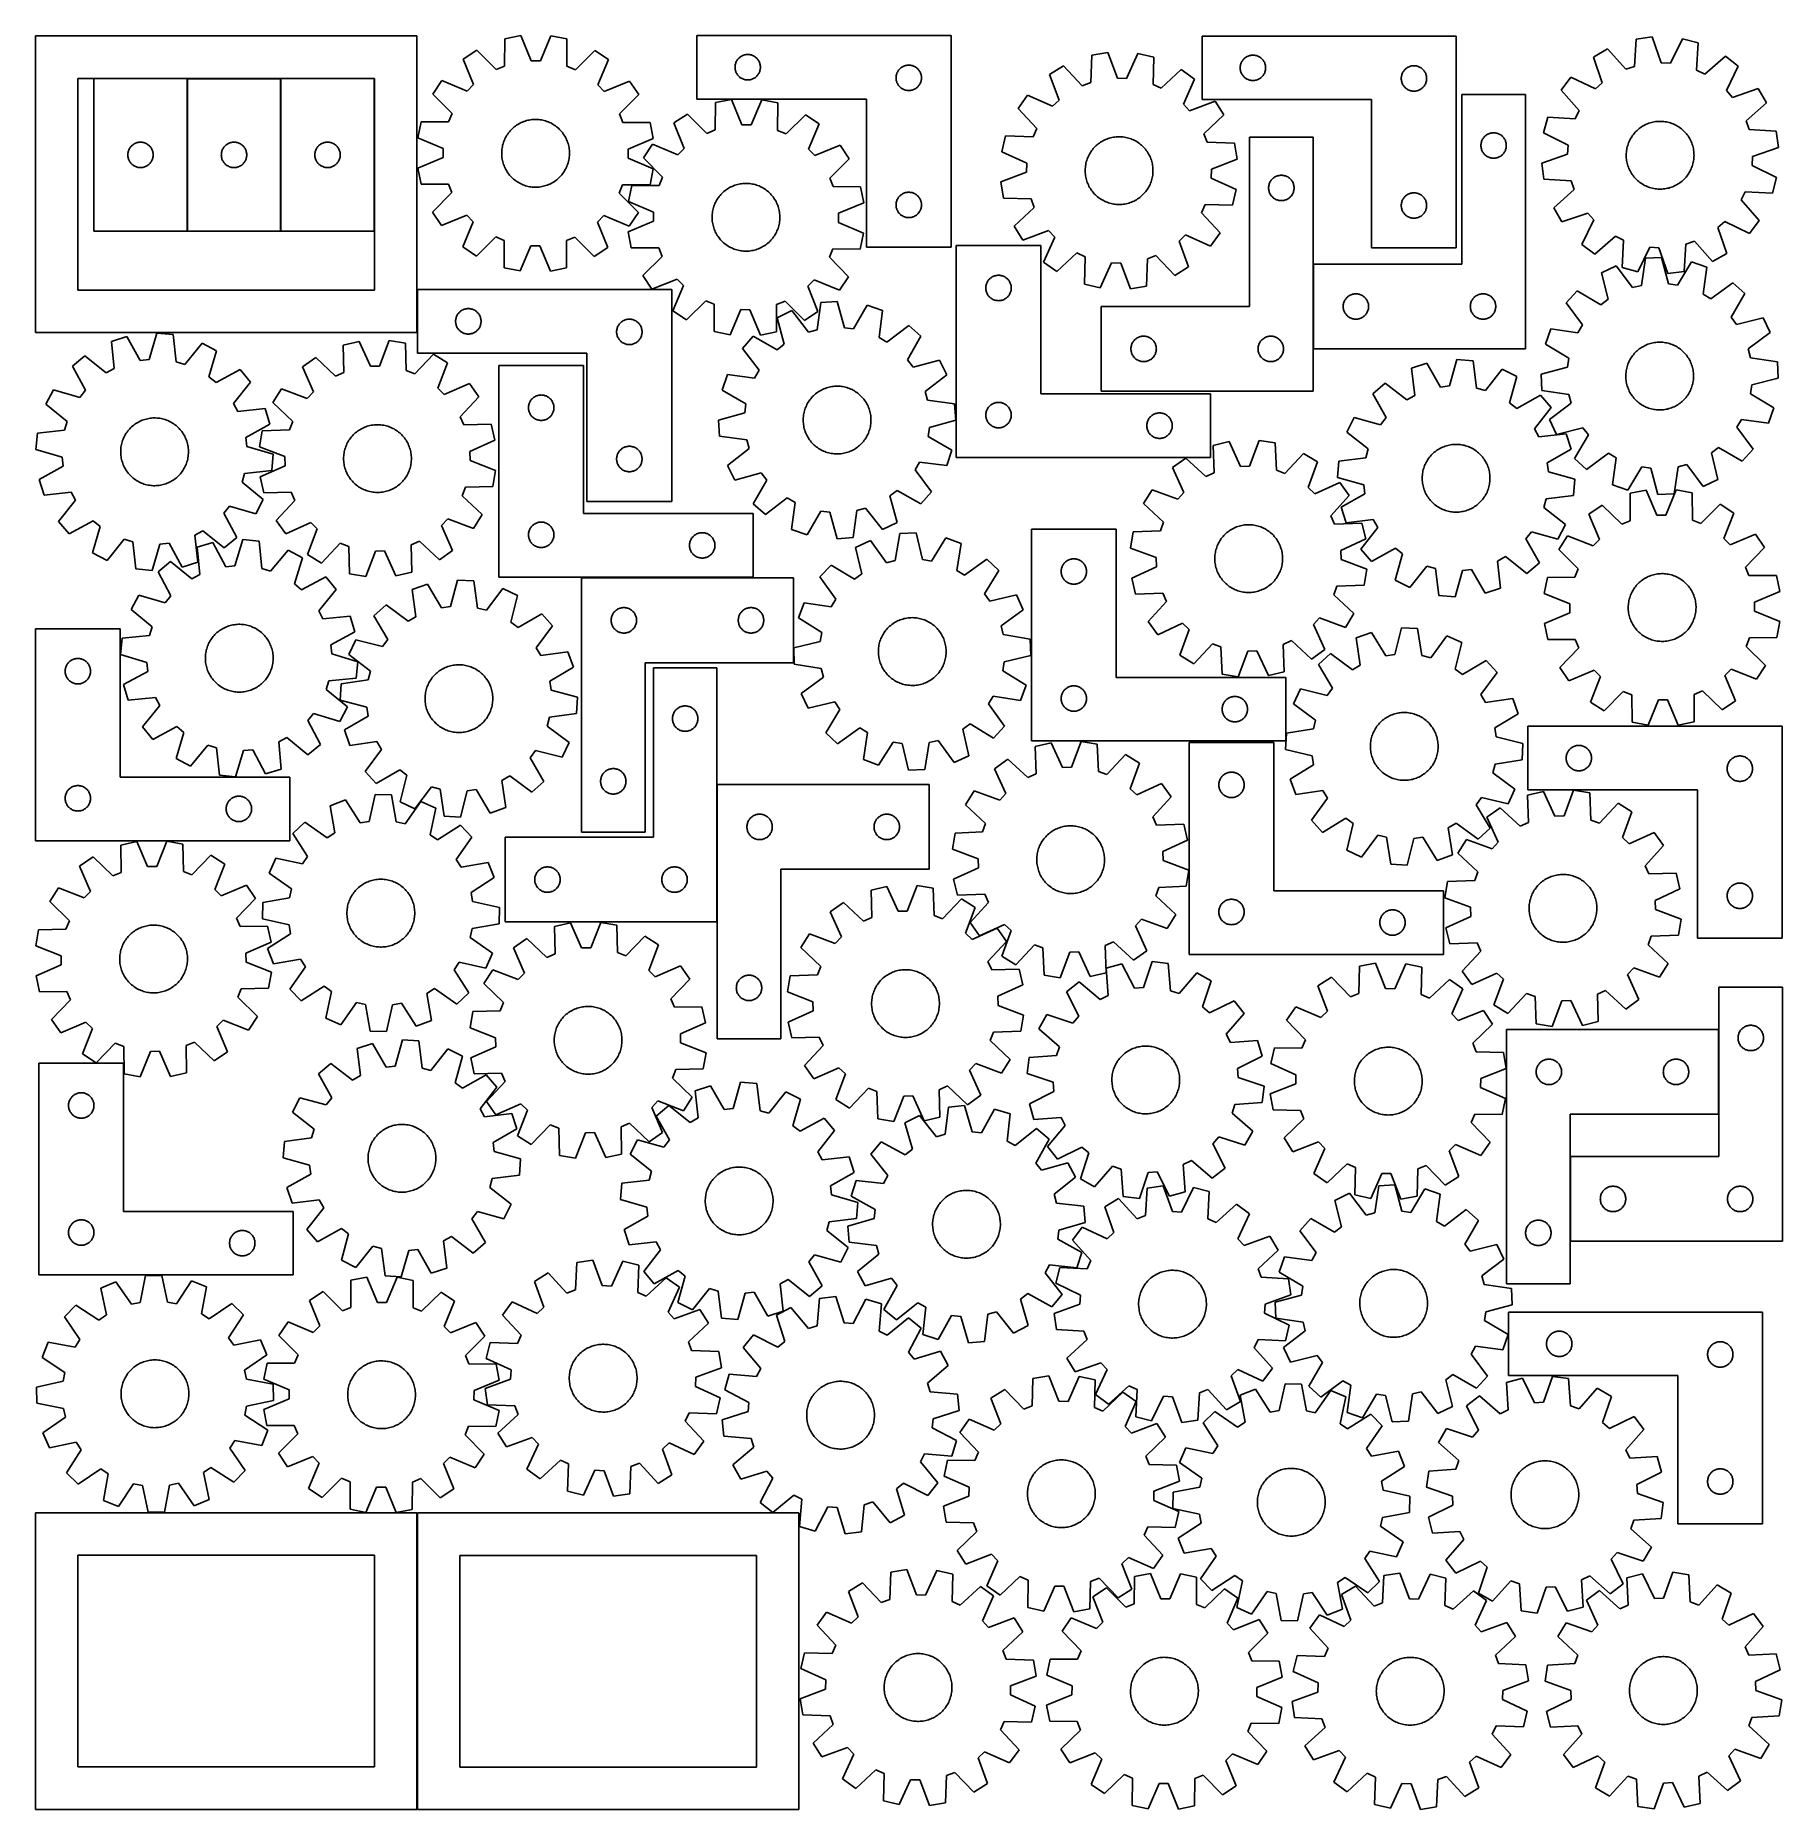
# Model space of a CAD drawing. Header units: millimetres. Extents: x 7 to 1243, y 7 to 1263.
import ezdxf

# ---------------------------------------------------------------- set-up
doc = ezdxf.new("R2010")
doc.units = ezdxf.units.MM
doc.layers.add('CUT', color=7, linetype='CONTINUOUS', true_color=0x000000)

msp = doc.modelspace()

# ---------------------------------------------------------------- linework, layer by layer
at = {"layer": 'CUT'}
for p, q in [((276.549126, 1262.55964), (6.549126, 1262.55964)), ((6.549126, 1262.55964), (6.549126, 1052.55964)), ((276.549126, 1052.55964), (276.549126, 1262.55964)), ((338.822944, 1260.58355), (338.707095, 1241.20756)), ((350.143205, 1262.805525), (338.822944, 1260.58355)), ((357.574636, 1244.910938), (350.143205, 1262.805525)), ((371.526345, 1262.751415), (364.004444, 1244.894667)), ((382.835215, 1260.472176), (371.526345, 1262.751415)), ((382.853, 1241.095848), (382.835215, 1260.472176)), ((654.820246, 1262.906805), (474.820246, 1262.906805)), ((474.820246, 1262.906805), (474.820246, 1217.906805)), ((654.820246, 1112.906805), (654.820246, 1262.906805)), ((1012.518946, 1262.495184), (832.518946, 1262.495184)), ((832.518946, 1262.495184), (832.518946, 1217.495184)), ((1012.518946, 1112.495184), (1012.518946, 1262.495184)), ((1139.846183, 1260.373458), (1138.585236, 1241.038194)), ((1151.277989, 1261.922416), (1139.846183, 1260.373458)), ((1157.638692, 1243.619852), (1151.277989, 1261.922416)), ((1172.620543, 1260.60446), (1164.056295, 1243.223548)), ((1183.774915, 1257.660748), (1172.620543, 1260.60446)), ((1182.64735, 1238.317247), (1183.774915, 1257.660748)), ((319.046792, 1252.450568), (309.438548, 1246.065654)), ((309.438548, 1246.065654), (316.746388, 1228.12024)), ((332.760501, 1238.762011), (319.046792, 1252.450568)), ((364.004444, 1244.894667), (357.574636, 1244.910938)), ((402.569953, 1252.239211), (388.787141, 1238.620235)), ((412.145759, 1245.805752), (402.569953, 1252.239211)), ((404.747191, 1227.897552), (412.145759, 1245.805752)), ((502.297875, 1243.29976), (502.50533, 1243.850956)), ((502.50533, 1243.850956), (502.748391, 1244.387403)), ((502.748391, 1244.387403), (503.026017, 1244.906805)), ((503.026017, 1244.906805), (503.337019, 1245.406937)), ((503.337019, 1245.406937), (503.680066, 1245.885658)), ((503.680066, 1245.885658), (504.053688, 1246.340918)), ((504.053688, 1246.340918), (504.456285, 1246.770766)), ((504.456285, 1246.770766), (504.886134, 1247.173364)), ((504.886134, 1247.173364), (505.341393, 1247.546985)), ((505.341393, 1247.546985), (505.820114, 1247.890032)), ((505.820114, 1247.890032), (506.320246, 1248.201034)), ((506.320246, 1248.201034), (506.839648, 1248.47866)), ((506.839648, 1248.47866), (507.376095, 1248.721721)), ((507.376095, 1248.721721), (507.927291, 1248.929176)), ((507.927291, 1248.929176), (508.490874, 1249.100138)), ((508.490874, 1249.100138), (509.064433, 1249.233873)), ((509.064433, 1249.233873), (509.64551, 1249.329809)), ((509.64551, 1249.329809), (510.231618, 1249.387536)), ((510.231618, 1249.387536), (510.820246, 1249.406805)), ((510.820246, 1249.406805), (511.408874, 1249.387536)), ((511.408874, 1249.387536), (511.994982, 1249.329809)), ((511.994982, 1249.329809), (512.576059, 1249.233873)), ((512.576059, 1249.233873), (513.149617, 1249.100138)), ((513.149617, 1249.100138), (513.713201, 1248.929176)), ((513.713201, 1248.929176), (514.264397, 1248.721721)), ((514.264397, 1248.721721), (514.800844, 1248.47866)), ((514.800844, 1248.47866), (515.320246, 1248.201034)), ((515.320246, 1248.201034), (515.820378, 1247.890032)), ((515.820378, 1247.890032), (516.299099, 1247.546985)), ((516.299099, 1247.546985), (516.754358, 1247.173364)), ((516.754358, 1247.173364), (517.184207, 1246.770766)), ((517.184207, 1246.770766), (517.586804, 1246.340918)), ((517.586804, 1246.340918), (517.960426, 1245.885658)), ((517.960426, 1245.885658), (518.303472, 1245.406937)), ((518.303472, 1245.406937), (518.614475, 1244.906805)), ((518.614475, 1244.906805), (518.892101, 1244.387403)), ((518.892101, 1244.387403), (519.135162, 1243.850956)), ((519.135162, 1243.850956), (519.342617, 1243.29976)), ((754.349578, 1248.936202), (753.664668, 1229.571974)), ((765.730218, 1250.82472), (754.349578, 1248.936202)), ((772.632844, 1232.719578), (765.730218, 1250.82472)), ((787.102543, 1250.142568), (779.059399, 1232.514458)), ((798.339588, 1247.532149), (787.102543, 1250.142568)), ((797.788245, 1228.163658), (798.339588, 1247.532149)), ((860.20403, 1243.439335), (860.447091, 1243.975782)), ((860.447091, 1243.975782), (860.724717, 1244.495184)), ((860.724717, 1244.495184), (861.035719, 1244.995316)), ((861.035719, 1244.995316), (861.378766, 1245.474037)), ((861.378766, 1245.474037), (861.752388, 1245.929297)), ((861.752388, 1245.929297), (862.154985, 1246.359145)), ((862.154985, 1246.359145), (862.584833, 1246.761742)), ((862.584833, 1246.761742), (863.040093, 1247.135364)), ((863.040093, 1247.135364), (863.518814, 1247.478411)), ((863.518814, 1247.478411), (864.018946, 1247.789413)), ((864.018946, 1247.789413), (864.538348, 1248.067039)), ((864.538348, 1248.067039), (865.074795, 1248.3101)), ((865.074795, 1248.3101), (865.625991, 1248.517555)), ((865.625991, 1248.517555), (866.189574, 1248.688517)), ((866.189574, 1248.688517), (866.763133, 1248.822252)), ((866.763133, 1248.822252), (867.34421, 1248.918188)), ((867.34421, 1248.918188), (867.930318, 1248.975914)), ((867.930318, 1248.975914), (868.518946, 1248.995184)), ((868.518946, 1248.995184), (869.107574, 1248.975914)), ((869.107574, 1248.975914), (869.693682, 1248.918188)), ((869.693682, 1248.918188), (870.274759, 1248.822252)), ((870.274759, 1248.822252), (870.848317, 1248.688517)), ((870.848317, 1248.688517), (871.411901, 1248.517555)), ((871.411901, 1248.517555), (871.963097, 1248.3101)), ((871.963097, 1248.3101), (872.499544, 1248.067039)), ((872.499544, 1248.067039), (873.018946, 1247.789413)), ((873.018946, 1247.789413), (873.519078, 1247.478411)), ((873.519078, 1247.478411), (873.997799, 1247.135364)), ((873.997799, 1247.135364), (874.453058, 1246.761742)), ((874.453058, 1246.761742), (874.882907, 1246.359145)), ((874.882907, 1246.359145), (875.285504, 1245.929297)), ((875.285504, 1245.929297), (875.659126, 1245.474037)), ((875.659126, 1245.474037), (876.002172, 1244.995316)), ((876.002172, 1244.995316), (876.313174, 1244.495184)), ((876.313174, 1244.495184), (876.5908, 1243.975782)), ((876.5908, 1243.975782), (876.833862, 1243.439335)), ((1119.623874, 1253.423649), (1109.655023, 1247.617836)), ((1109.655023, 1247.617836), (1115.889346, 1229.271838)), ((1132.504485, 1238.94842), (1119.623874, 1253.423649)), ((1202.988504, 1248.275673), (1188.424784, 1235.4952)), ((1212.16729, 1241.287444), (1202.988504, 1248.275673)), ((246.549126, 1232.55964), (36.549126, 1232.55964)), ((36.549126, 1232.55964), (36.549126, 1082.55964)), ((113.89161, 1232.337686), (47.89161, 1232.337686)), ((47.89161, 1232.337686), (47.89161, 1124.337686)), ((113.89161, 1124.337686), (113.89161, 1232.337686)), ((114.115468, 1232.317879), (114.115468, 1124.317879)), ((180.115468, 1232.317879), (114.115468, 1232.317879)), ((180.115468, 1124.317879), (180.115468, 1232.317879)), ((180.333734, 1232.34774), (180.333734, 1124.34774)), ((246.333734, 1232.34774), (180.333734, 1232.34774)), ((246.333734, 1124.34774), (246.333734, 1232.34774)), ((246.549126, 1082.55964), (246.549126, 1232.55964)), ((338.707095, 1241.20756), (332.760501, 1238.762011)), ((388.787141, 1238.620235), (382.853, 1241.095848)), ((501.820246, 1240.406805), (501.839516, 1240.995433)), ((501.839516, 1239.818177), (501.820246, 1240.406805)), ((501.839516, 1240.995433), (501.897242, 1241.581541)), ((501.897242, 1239.23207), (501.839516, 1239.818177)), ((501.897242, 1241.581541), (501.993178, 1242.162618)), ((501.993178, 1238.650992), (501.897242, 1239.23207)), ((501.993178, 1242.162618), (502.126913, 1242.736177)), ((502.126913, 1238.077434), (501.993178, 1238.650992)), ((502.126913, 1242.736177), (502.297875, 1243.29976)), ((502.297875, 1237.51385), (502.126913, 1238.077434)), ((502.50533, 1236.962654), (502.297875, 1237.51385)), ((502.748391, 1236.426207), (502.50533, 1236.962654)), ((503.026017, 1235.906805), (502.748391, 1236.426207)), ((503.337019, 1235.406673), (503.026017, 1235.906805)), ((503.680066, 1234.927952), (503.337019, 1235.406673)), ((504.053688, 1234.472693), (503.680066, 1234.927952)), ((504.456285, 1234.042844), (504.053688, 1234.472693)), ((504.886134, 1233.640247), (504.456285, 1234.042844)), ((505.341393, 1233.266625), (504.886134, 1233.640247)), ((505.820114, 1232.923579), (505.341393, 1233.266625)), ((506.320246, 1232.612577), (505.820114, 1232.923579)), ((506.839648, 1232.334951), (506.320246, 1232.612577)), ((507.376095, 1232.091889), (506.839648, 1232.334951)), ((507.927291, 1231.884434), (507.376095, 1232.091889)), ((508.490874, 1231.713473), (507.927291, 1231.884434)), ((509.064433, 1231.579738), (508.490874, 1231.713473)), ((509.64551, 1231.483802), (509.064433, 1231.579738)), ((510.231618, 1231.426075), (509.64551, 1231.483802)), ((510.820246, 1231.406805), (510.231618, 1231.426075)), ((511.408874, 1231.426075), (510.820246, 1231.406805)), ((511.994982, 1231.483802), (511.408874, 1231.426075)), ((512.576059, 1231.579738), (511.994982, 1231.483802)), ((513.149617, 1231.713473), (512.576059, 1231.579738)), ((513.713201, 1231.884434), (513.149617, 1231.713473)), ((514.264397, 1232.091889), (513.713201, 1231.884434)), ((514.800844, 1232.334951), (514.264397, 1232.091889)), ((515.320246, 1232.612577), (514.800844, 1232.334951)), ((515.820378, 1232.923579), (515.320246, 1232.612577)), ((516.299099, 1233.266625), (515.820378, 1232.923579)), ((516.754358, 1233.640247), (516.299099, 1233.266625)), ((517.184207, 1234.042844), (516.754358, 1233.640247)), ((517.586804, 1234.472693), (517.184207, 1234.042844)), ((517.960426, 1234.927952), (517.586804, 1234.472693)), ((518.303472, 1235.406673), (517.960426, 1234.927952)), ((518.614475, 1235.906805), (518.303472, 1235.406673)), ((518.892101, 1236.426207), (518.614475, 1235.906805)), ((519.135162, 1236.962654), (518.892101, 1236.426207)), ((519.342617, 1237.51385), (519.135162, 1236.962654)), ((519.342617, 1243.29976), (519.513578, 1242.736177)), ((519.513578, 1238.077434), (519.342617, 1237.51385)), ((519.513578, 1242.736177), (519.647313, 1242.162618)), ((519.647313, 1238.650992), (519.513578, 1238.077434)), ((519.647313, 1242.162618), (519.74325, 1241.581541)), ((519.74325, 1239.23207), (519.647313, 1238.650992)), ((519.74325, 1241.581541), (519.800976, 1240.995433)), ((519.800976, 1239.818177), (519.74325, 1239.23207)), ((519.800976, 1240.995433), (519.820246, 1240.406805)), ((519.820246, 1240.406805), (519.800976, 1239.818177)), ((615.820246, 1232.906805), (615.839516, 1233.495433)), ((615.839516, 1232.318177), (615.820246, 1232.906805)), ((615.839516, 1233.495433), (615.897242, 1234.081541)), ((615.897242, 1231.73207), (615.839516, 1232.318177)), ((615.897242, 1234.081541), (615.993178, 1234.662618)), ((615.993178, 1231.150992), (615.897242, 1231.73207)), ((615.993178, 1234.662618), (616.126913, 1235.236177)), ((616.126913, 1235.236177), (616.297875, 1235.79976)), ((616.297875, 1235.79976), (616.50533, 1236.350956)), ((616.50533, 1236.350956), (616.748391, 1236.887403)), ((616.748391, 1236.887403), (617.026017, 1237.406805)), ((617.026017, 1237.406805), (617.337019, 1237.906937)), ((617.337019, 1237.906937), (617.680066, 1238.385658)), ((617.680066, 1238.385658), (618.053688, 1238.840918)), ((618.053688, 1238.840918), (618.456285, 1239.270766)), ((618.456285, 1239.270766), (618.886134, 1239.673364)), ((618.886134, 1239.673364), (619.341393, 1240.046985)), ((619.341393, 1240.046985), (619.820114, 1240.390032)), ((619.820114, 1240.390032), (620.320246, 1240.701034)), ((620.320246, 1240.701034), (620.839648, 1240.97866)), ((620.839648, 1240.97866), (621.376095, 1241.221721)), ((621.376095, 1241.221721), (621.927291, 1241.429176)), ((621.927291, 1241.429176), (622.490874, 1241.600138)), ((622.490874, 1241.600138), (623.064433, 1241.733873)), ((623.064433, 1241.733873), (623.64551, 1241.829809)), ((623.64551, 1241.829809), (624.231618, 1241.887536)), ((624.231618, 1241.887536), (624.820246, 1241.906805)), ((624.820246, 1241.906805), (625.408874, 1241.887536)), ((625.408874, 1241.887536), (625.994982, 1241.829809)), ((625.994982, 1241.829809), (626.576059, 1241.733873)), ((626.576059, 1241.733873), (627.149617, 1241.600138)), ((627.149617, 1241.600138), (627.713201, 1241.429176)), ((627.713201, 1241.429176), (628.264397, 1241.221721)), ((628.264397, 1241.221721), (628.800844, 1240.97866)), ((628.800844, 1240.97866), (629.320246, 1240.701034)), ((629.320246, 1240.701034), (629.820378, 1240.390032)), ((629.820378, 1240.390032), (630.299099, 1240.046985)), ((630.299099, 1240.046985), (630.754358, 1239.673364)), ((630.754358, 1239.673364), (631.184207, 1239.270766)), ((631.184207, 1239.270766), (631.586804, 1238.840918)), ((631.586804, 1238.840918), (631.960426, 1238.385658)), ((631.960426, 1238.385658), (632.303472, 1237.906937)), ((632.303472, 1237.906937), (632.614475, 1237.406805)), ((632.614475, 1237.406805), (632.892101, 1236.887403)), ((632.892101, 1236.887403), (633.135162, 1236.350956)), ((633.135162, 1236.350956), (633.342617, 1235.79976)), ((633.342617, 1235.79976), (633.513578, 1235.236177)), ((633.513578, 1235.236177), (633.647313, 1234.662618)), ((633.647313, 1234.662618), (633.74325, 1234.081541)), ((633.74325, 1231.73207), (633.647313, 1231.150992)), ((633.74325, 1234.081541), (633.800976, 1233.495433)), ((633.800976, 1232.318177), (633.74325, 1231.73207)), ((633.800976, 1233.495433), (633.820246, 1232.906805)), ((633.820246, 1232.906805), (633.800976, 1232.318177)), ((734.343076, 1241.387593), (724.55144, 1235.287647)), ((724.55144, 1235.287647), (731.329035, 1217.13533)), ((747.648809, 1227.302144), (734.343076, 1241.387593)), ((779.059399, 1232.514458), (772.632844, 1232.719578)), ((817.823993, 1238.723088), (803.647112, 1225.514816)), ((827.206705, 1232.011145), (817.823993, 1238.723088)), ((819.28533, 1214.327982), (827.206705, 1232.011145)), ((859.518946, 1239.995184), (859.538216, 1240.583812)), ((859.538216, 1239.406556), (859.518946, 1239.995184)), ((859.538216, 1240.583812), (859.595942, 1241.16992)), ((859.595942, 1238.820448), (859.538216, 1239.406556)), ((859.595942, 1241.16992), (859.691878, 1241.750997)), ((859.691878, 1238.239371), (859.595942, 1238.820448)), ((859.691878, 1241.750997), (859.825613, 1242.324556)), ((859.825613, 1237.665813), (859.691878, 1238.239371)), ((859.825613, 1242.324556), (859.996575, 1242.888139)), ((859.996575, 1237.102229), (859.825613, 1237.665813)), ((859.996575, 1242.888139), (860.20403, 1243.439335)), ((860.20403, 1236.551033), (859.996575, 1237.102229)), ((860.447091, 1236.014586), (860.20403, 1236.551033)), ((860.724717, 1235.495184), (860.447091, 1236.014586)), ((861.035719, 1234.995052), (860.724717, 1235.495184)), ((861.378766, 1234.516331), (861.035719, 1234.995052)), ((861.752388, 1234.061072), (861.378766, 1234.516331)), ((862.154985, 1233.631223), (861.752388, 1234.061072)), ((862.584833, 1233.228626), (862.154985, 1233.631223)), ((863.040093, 1232.855004), (862.584833, 1233.228626)), ((863.518814, 1232.511958), (863.040093, 1232.855004)), ((864.018946, 1232.200956), (863.518814, 1232.511958)), ((864.538348, 1231.92333), (864.018946, 1232.200956)), ((865.074795, 1231.680268), (864.538348, 1231.92333)), ((865.625991, 1231.472813), (865.074795, 1231.680268)), ((866.189574, 1231.301852), (865.625991, 1231.472813)), ((866.763133, 1231.168117), (866.189574, 1231.301852)), ((870.848317, 1231.301852), (870.274759, 1231.168117)), ((871.411901, 1231.472813), (870.848317, 1231.301852)), ((871.963097, 1231.680268), (871.411901, 1231.472813)), ((872.499544, 1231.92333), (871.963097, 1231.680268)), ((873.018946, 1232.200956), (872.499544, 1231.92333)), ((873.519078, 1232.511958), (873.018946, 1232.200956)), ((873.997799, 1232.855004), (873.519078, 1232.511958)), ((874.453058, 1233.228626), (873.997799, 1232.855004)), ((874.882907, 1233.631223), (874.453058, 1233.228626)), ((875.285504, 1234.061072), (874.882907, 1233.631223)), ((875.659126, 1234.516331), (875.285504, 1234.061072)), ((876.002172, 1234.995052), (875.659126, 1234.516331)), ((876.313174, 1235.495184), (876.002172, 1234.995052)), ((876.5908, 1236.014586), (876.313174, 1235.495184)), ((876.833862, 1236.551033), (876.5908, 1236.014586)), ((876.833862, 1243.439335), (877.041317, 1242.888139)), ((877.041317, 1237.102229), (876.833862, 1236.551033)), ((877.041317, 1242.888139), (877.212278, 1242.324556)), ((877.212278, 1237.665813), (877.041317, 1237.102229)), ((877.212278, 1242.324556), (877.346013, 1241.750997)), ((877.346013, 1238.239371), (877.212278, 1237.665813)), ((877.346013, 1241.750997), (877.44195, 1241.16992)), ((877.44195, 1238.820448), (877.346013, 1238.239371)), ((877.44195, 1241.16992), (877.499676, 1240.583812)), ((877.499676, 1239.406556), (877.44195, 1238.820448)), ((877.499676, 1240.583812), (877.518946, 1239.995184)), ((877.518946, 1239.995184), (877.499676, 1239.406556)), ((973.518946, 1232.495184), (973.538216, 1233.083812)), ((973.538216, 1231.906556), (973.518946, 1232.495184)), ((973.538216, 1233.083812), (973.595942, 1233.66992)), ((973.595942, 1231.320448), (973.538216, 1231.906556)), ((973.595942, 1233.66992), (973.691878, 1234.250997)), ((973.691878, 1230.739371), (973.595942, 1231.320448)), ((973.691878, 1234.250997), (973.825613, 1234.824556)), ((973.825613, 1234.824556), (973.996575, 1235.388139)), ((973.996575, 1235.388139), (974.20403, 1235.939335)), ((974.20403, 1235.939335), (974.447091, 1236.475782)), ((974.447091, 1236.475782), (974.724717, 1236.995184)), ((974.724717, 1236.995184), (975.035719, 1237.495316)), ((975.035719, 1237.495316), (975.378766, 1237.974037)), ((975.378766, 1237.974037), (975.752388, 1238.429297)), ((975.752388, 1238.429297), (976.154985, 1238.859145)), ((976.154985, 1238.859145), (976.584833, 1239.261742)), ((976.584833, 1239.261742), (977.040093, 1239.635364)), ((977.040093, 1239.635364), (977.518814, 1239.978411)), ((977.518814, 1239.978411), (978.018946, 1240.289413)), ((978.018946, 1240.289413), (978.538348, 1240.567039)), ((978.538348, 1240.567039), (979.074795, 1240.8101)), ((979.074795, 1240.8101), (979.625991, 1241.017555)), ((979.625991, 1241.017555), (980.189574, 1241.188517)), ((980.189574, 1241.188517), (980.763133, 1241.322252)), ((980.763133, 1241.322252), (981.34421, 1241.418188)), ((981.34421, 1241.418188), (981.930318, 1241.475914)), ((981.930318, 1241.475914), (982.518946, 1241.495184)), ((982.518946, 1241.495184), (983.107574, 1241.475914)), ((983.107574, 1241.475914), (983.693682, 1241.418188)), ((983.693682, 1241.418188), (984.274759, 1241.322252)), ((984.274759, 1241.322252), (984.848317, 1241.188517)), ((984.848317, 1241.188517), (985.411901, 1241.017555)), ((985.411901, 1241.017555), (985.963097, 1240.8101)), ((985.963097, 1240.8101), (986.499544, 1240.567039)), ((986.499544, 1240.567039), (987.018946, 1240.289413)), ((987.018946, 1240.289413), (987.519078, 1239.978411)), ((987.519078, 1239.978411), (987.997799, 1239.635364)), ((987.997799, 1239.635364), (988.453058, 1239.261742)), ((988.453058, 1239.261742), (988.882907, 1238.859145)), ((988.882907, 1238.859145), (989.285504, 1238.429297)), ((989.285504, 1238.429297), (989.659126, 1237.974037)), ((989.659126, 1237.974037), (990.002172, 1237.495316)), ((990.002172, 1237.495316), (990.313174, 1236.995184)), ((990.313174, 1236.995184), (990.5908, 1236.475782)), ((990.5908, 1236.475782), (990.833862, 1235.939335)), ((990.833862, 1235.939335), (991.041317, 1235.388139)), ((991.041317, 1235.388139), (991.212278, 1234.824556)), ((991.212278, 1234.824556), (991.346013, 1234.250997)), ((991.346013, 1234.250997), (991.44195, 1233.66992)), ((991.44195, 1231.320448), (991.346013, 1230.739371)), ((991.44195, 1233.66992), (991.499676, 1233.083812)), ((991.499676, 1231.906556), (991.44195, 1231.320448)), ((991.499676, 1233.083812), (991.518946, 1232.495184)), ((991.518946, 1232.495184), (991.499676, 1231.906556)), ((1093.631622, 1233.458307), (1086.643394, 1224.27952)), ((1111.071186, 1225.014136), (1093.631622, 1233.458307)), ((1138.585236, 1241.038194), (1132.504485, 1238.94842)), ((1164.056295, 1243.223548), (1157.638692, 1243.619852)), ((1188.424784, 1235.4952), (1182.64735, 1238.317247)), ((1203.723119, 1223.847881), (1212.16729, 1241.287444)), ((294.280123, 1230.983753), (287.846664, 1221.407946)), ((287.846664, 1221.407946), (301.46564, 1207.625134)), ((312.188322, 1223.585185), (294.280123, 1230.983753)), ((316.746388, 1228.12024), (312.188322, 1223.585185)), ((409.282247, 1223.339487), (404.747191, 1227.897552)), ((427.227661, 1230.647327), (409.282247, 1223.339487)), ((419.924018, 1207.325373), (433.612575, 1221.039083)), ((433.612575, 1221.039083), (427.227661, 1230.647327)), ((616.126913, 1230.577434), (615.993178, 1231.150992)), ((616.297875, 1230.01385), (616.126913, 1230.577434)), ((616.50533, 1229.462654), (616.297875, 1230.01385)), ((616.748391, 1228.926207), (616.50533, 1229.462654)), ((617.026017, 1228.406805), (616.748391, 1228.926207)), ((617.337019, 1227.906673), (617.026017, 1228.406805)), ((617.680066, 1227.427952), (617.337019, 1227.906673)), ((618.053688, 1226.972693), (617.680066, 1227.427952)), ((618.456285, 1226.542844), (618.053688, 1226.972693)), ((618.886134, 1226.140247), (618.456285, 1226.542844)), ((619.341393, 1225.766625), (618.886134, 1226.140247)), ((619.820114, 1225.423579), (619.341393, 1225.766625)), ((620.320246, 1225.112577), (619.820114, 1225.423579)), ((620.839648, 1224.834951), (620.320246, 1225.112577)), ((621.376095, 1224.591889), (620.839648, 1224.834951)), ((621.927291, 1224.384434), (621.376095, 1224.591889)), ((622.490874, 1224.213473), (621.927291, 1224.384434)), ((623.064433, 1224.079738), (622.490874, 1224.213473)), ((623.64551, 1223.983802), (623.064433, 1224.079738)), ((624.231618, 1223.926075), (623.64551, 1223.983802)), ((624.820246, 1223.906805), (624.231618, 1223.926075)), ((625.408874, 1223.926075), (624.820246, 1223.906805)), ((625.994982, 1223.983802), (625.408874, 1223.926075)), ((626.576059, 1224.079738), (625.994982, 1223.983802)), ((627.149617, 1224.213473), (626.576059, 1224.079738)), ((627.713201, 1224.384434), (627.149617, 1224.213473)), ((628.264397, 1224.591889), (627.713201, 1224.384434)), ((628.800844, 1224.834951), (628.264397, 1224.591889)), ((629.320246, 1225.112577), (628.800844, 1224.834951)), ((629.820378, 1225.423579), (629.320246, 1225.112577)), ((630.299099, 1225.766625), (629.820378, 1225.423579)), ((630.754358, 1226.140247), (630.299099, 1225.766625)), ((631.184207, 1226.542844), (630.754358, 1226.140247)), ((631.586804, 1226.972693), (631.184207, 1226.542844)), ((631.960426, 1227.427952), (631.586804, 1226.972693)), ((632.303472, 1227.906673), (631.960426, 1227.427952)), ((632.614475, 1228.406805), (632.303472, 1227.906673)), ((632.892101, 1228.926207), (632.614475, 1228.406805)), ((633.135162, 1229.462654), (632.892101, 1228.926207)), ((633.342617, 1230.01385), (633.135162, 1229.462654)), ((633.513578, 1230.577434), (633.342617, 1230.01385)), ((633.647313, 1231.150992), (633.513578, 1230.577434)), ((708.95657, 1220.657486), (702.244626, 1211.274774)), ((726.639733, 1212.736111), (708.95657, 1220.657486)), ((753.664668, 1229.571974), (747.648809, 1227.302144)), ((803.647112, 1225.514816), (797.788245, 1228.163658)), ((867.34421, 1231.07218), (866.763133, 1231.168117)), ((867.930318, 1231.014454), (867.34421, 1231.07218)), ((868.518946, 1230.995184), (867.930318, 1231.014454)), ((869.107574, 1231.014454), (868.518946, 1230.995184)), ((869.693682, 1231.07218), (869.107574, 1231.014454)), ((870.274759, 1231.168117), (869.693682, 1231.07218)), ((973.825613, 1230.165813), (973.691878, 1230.739371)), ((973.996575, 1229.602229), (973.825613, 1230.165813)), ((974.20403, 1229.051033), (973.996575, 1229.602229)), ((974.447091, 1228.514586), (974.20403, 1229.051033)), ((974.724717, 1227.995184), (974.447091, 1228.514586)), ((975.035719, 1227.495052), (974.724717, 1227.995184)), ((975.378766, 1227.016331), (975.035719, 1227.495052)), ((975.752388, 1226.561072), (975.378766, 1227.016331)), ((976.154985, 1226.131223), (975.752388, 1226.561072)), ((976.584833, 1225.728626), (976.154985, 1226.131223)), ((977.040093, 1225.355004), (976.584833, 1225.728626)), ((977.518814, 1225.011958), (977.040093, 1225.355004)), ((978.018946, 1224.700956), (977.518814, 1225.011958)), ((978.538348, 1224.42333), (978.018946, 1224.700956)), ((979.074795, 1224.180268), (978.538348, 1224.42333)), ((979.625991, 1223.972813), (979.074795, 1224.180268)), ((980.189574, 1223.801852), (979.625991, 1223.972813)), ((980.763133, 1223.668117), (980.189574, 1223.801852)), ((981.34421, 1223.57218), (980.763133, 1223.668117)), ((981.930318, 1223.514454), (981.34421, 1223.57218)), ((982.518946, 1223.495184), (981.930318, 1223.514454)), ((983.107574, 1223.514454), (982.518946, 1223.495184)), ((983.693682, 1223.57218), (983.107574, 1223.514454)), ((984.274759, 1223.668117), (983.693682, 1223.57218)), ((984.848317, 1223.801852), (984.274759, 1223.668117)), ((985.411901, 1223.972813), (984.848317, 1223.801852)), ((985.963097, 1224.180268), (985.411901, 1223.972813)), ((986.499544, 1224.42333), (985.963097, 1224.180268)), ((987.018946, 1224.700956), (986.499544, 1224.42333)), ((987.519078, 1225.011958), (987.018946, 1224.700956)), ((987.997799, 1225.355004), (987.519078, 1225.011958)), ((988.453058, 1225.728626), (987.997799, 1225.355004)), ((988.882907, 1226.131223), (988.453058, 1225.728626)), ((989.285504, 1226.561072), (988.882907, 1226.131223)), ((989.659126, 1227.016331), (989.285504, 1226.561072)), ((990.002172, 1227.495052), (989.659126, 1227.016331)), ((990.313174, 1227.995184), (990.002172, 1227.495052)), ((990.5908, 1228.514586), (990.313174, 1227.995184)), ((990.833862, 1229.051033), (990.5908, 1228.514586)), ((991.041317, 1229.602229), (990.833862, 1229.051033)), ((991.212278, 1230.165813), (991.041317, 1229.602229)), ((991.346013, 1230.739371), (991.212278, 1230.165813)), ((1061.42886, 1221.003238), (1016.42886, 1221.003238)), ((1016.42886, 1221.003238), (1016.42886, 1101.003238)), ((1061.42886, 1041.003238), (1061.42886, 1221.003238)), ((1086.643394, 1224.27952), (1099.423866, 1209.715801)), ((1115.889346, 1229.271838), (1111.071186, 1225.014136)), ((1207.980821, 1219.029721), (1203.723119, 1223.847881)), ((1226.326819, 1225.264044), (1207.980821, 1219.029721)), ((1232.132633, 1215.295193), (1226.326819, 1225.264044)), ((301.46564, 1207.625134), (298.990027, 1201.690993)), ((422.369566, 1201.378779), (419.924018, 1207.325373)), ((468.248669, 1207.288383), (458.619892, 1200.934476)), ((481.91818, 1193.555689), (468.248669, 1207.288383)), ((474.820246, 1217.906805), (594.820246, 1217.906805)), ((488.050937, 1215.357571), (487.872627, 1195.982055)), ((499.378301, 1217.543042), (488.050937, 1215.357571)), ((506.752008, 1199.624592), (499.378301, 1217.543042)), ((520.761155, 1217.42), (513.18173, 1199.587594)), ((532.062619, 1215.104318), (520.761155, 1217.42)), ((532.017942, 1195.728033), (532.062619, 1215.104318)), ((551.770715, 1206.807778), (537.944072, 1193.233303)), ((561.325732, 1200.343483), (551.770715, 1206.807778)), ((594.820246, 1217.906805), (594.820246, 1112.906805)), ((702.244626, 1211.274774), (715.452899, 1197.097893)), ((731.329035, 1217.13533), (726.639733, 1212.736111)), ((823.684549, 1209.63868), (819.28533, 1214.327982)), ((841.836867, 1216.416275), (823.684549, 1209.63868)), ((832.518946, 1217.495184), (952.518946, 1217.495184)), ((833.851363, 1193.318906), (847.936813, 1206.624639)), ((847.936813, 1206.624639), (841.836867, 1216.416275)), ((952.518946, 1217.495184), (952.518946, 1112.495184)), ((1099.423866, 1209.715801), (1096.601819, 1203.938367)), ((1217.657403, 1202.414581), (1232.132633, 1215.295193)), ((279.613699, 1201.673208), (277.33446, 1190.364338)), ((298.990027, 1201.690993), (279.613699, 1201.673208)), ((340.900854, 1193.136722), (341.475043, 1193.929819)), ((341.475043, 1193.929819), (342.081103, 1194.698835)), ((342.081103, 1194.698835), (342.718026, 1195.442491)), ((342.718026, 1195.442491), (343.384752, 1196.159549)), ((343.384752, 1196.159549), (344.08017, 1196.848816)), ((344.08017, 1196.848816), (344.803124, 1197.509143)), ((344.803124, 1197.509143), (345.55241, 1198.139433)), ((345.55241, 1198.139433), (346.326782, 1198.738636)), ((346.326782, 1198.738636), (347.124949, 1199.305755)), ((347.124949, 1199.305755), (347.945585, 1199.839846)), ((347.945585, 1199.839846), (348.787322, 1200.340019)), ((348.787322, 1200.340019), (349.64876, 1200.805444)), ((349.64876, 1200.805444), (350.528465, 1201.235344)), ((350.528465, 1201.235344), (351.424973, 1201.629004)), ((351.424973, 1201.629004), (352.336792, 1201.985769)), ((352.336792, 1201.985769), (353.262404, 1202.305046)), ((353.262404, 1202.305046), (354.200268, 1202.586303)), ((354.200268, 1202.586303), (355.148824, 1202.829071)), ((355.148824, 1202.829071), (356.106493, 1203.032947)), ((356.106493, 1203.032947), (357.071681, 1203.197592)), ((357.071681, 1203.197592), (358.042781, 1203.322731)), ((358.042781, 1203.322731), (359.018177, 1203.408155)), ((359.018177, 1203.408155), (359.996246, 1203.453724)), ((359.996246, 1203.453724), (360.97536, 1203.459361)), ((360.97536, 1203.459361), (361.953888, 1203.425056)), ((361.953888, 1203.425056), (362.930203, 1203.350868)), ((362.930203, 1203.350868), (363.90268, 1203.236918)), ((363.90268, 1203.236918), (364.869699, 1203.083397)), ((364.869699, 1203.083397), (365.829652, 1202.890561)), ((365.829652, 1202.890561), (366.780941, 1202.65873)), ((366.780941, 1202.65873), (367.721981, 1202.38829)), ((367.721981, 1202.38829), (368.651208, 1202.079692)), ((368.651208, 1202.079692), (369.567074, 1201.733449)), ((369.567074, 1201.733449), (370.468055, 1201.350136)), ((370.468055, 1201.350136), (371.352652, 1200.930394)), ((371.352652, 1200.930394), (372.219391, 1200.474919)), ((372.219391, 1200.474919), (373.066832, 1199.98447)), ((373.066832, 1199.98447), (373.893562, 1199.459863)), ((373.893562, 1199.459863), (374.698206, 1198.901971)), ((374.698206, 1198.901971), (375.479425, 1198.311724)), ((375.479425, 1198.311724), (376.235919, 1197.690103)), ((376.235919, 1197.690103), (376.966428, 1197.038143)), ((376.966428, 1197.038143), (377.669736, 1196.356929)), ((377.669736, 1196.356929), (378.344673, 1195.647595)), ((378.344673, 1195.647595), (378.990116, 1194.911322)), ((378.990116, 1194.911322), (379.604991, 1194.149334)), ((379.604991, 1194.149334), (380.188273, 1193.362901)), ((441.745557, 1201.26293), (422.369566, 1201.378779)), ((443.967532, 1189.94267), (441.745557, 1201.26293)), ((458.619892, 1200.934476), (465.869845, 1182.965597)), ((487.872627, 1195.982055), (481.91818, 1193.555689)), ((513.18173, 1199.587594), (506.752008, 1199.624592)), ((537.944072, 1193.233303), (532.017942, 1195.728033)), ((553.869473, 1182.459227), (561.325732, 1200.343483)), ((715.452899, 1197.097893), (712.804056, 1191.239026)), ((1035.484709, 1193.318154), (1036.035905, 1193.525609)), ((1036.035905, 1193.525609), (1036.599489, 1193.69657)), ((1036.599489, 1193.69657), (1037.173047, 1193.830306)), ((1037.173047, 1193.830306), (1037.754125, 1193.926242)), ((1037.754125, 1193.926242), (1038.340232, 1193.983968)), ((1038.340232, 1193.983968), (1038.92886, 1194.003238)), ((1038.92886, 1194.003238), (1039.517489, 1193.983968)), ((1039.517489, 1193.983968), (1040.103596, 1193.926242)), ((1040.103596, 1193.926242), (1040.684673, 1193.830306)), ((1040.684673, 1193.830306), (1041.258232, 1193.69657)), ((1041.258232, 1193.69657), (1041.821816, 1193.525609)), ((1041.821816, 1193.525609), (1042.373011, 1193.318154)), ((1077.258319, 1205.065932), (1074.314607, 1193.911559)), ((1074.314607, 1193.911559), (1091.695518, 1185.347312)), ((1096.601819, 1203.938367), (1077.258319, 1205.065932)), ((1137.85841, 1192.825255), (1138.474602, 1193.586177)), ((1138.474602, 1193.586177), (1139.121318, 1194.321333)), ((1139.121318, 1194.321333), (1139.797481, 1195.029499)), ((1139.797481, 1195.029499), (1140.501967, 1195.709495)), ((1140.501967, 1195.709495), (1141.233603, 1196.36019)), ((1141.233603, 1196.36019), (1141.99117, 1196.980502)), ((1141.99117, 1196.980502), (1142.773409, 1197.569397)), ((1142.773409, 1197.569397), (1143.579017, 1198.125895)), ((1143.579017, 1198.125895), (1144.406654, 1198.649071)), ((1144.406654, 1198.649071), (1145.254941, 1199.138053)), ((1145.254941, 1199.138053), (1146.122468, 1199.592028)), ((1146.122468, 1199.592028), (1147.007789, 1200.01024)), ((1147.007789, 1200.01024), (1147.909432, 1200.391993)), ((1147.909432, 1200.391993), (1148.825895, 1200.736652)), ((1148.825895, 1200.736652), (1149.755654, 1201.043643)), ((1149.755654, 1201.043643), (1150.697162, 1201.312454)), ((1150.697162, 1201.312454), (1151.64885, 1201.542639)), ((1151.64885, 1201.542639), (1152.609134, 1201.733814)), ((1152.609134, 1201.733814), (1153.576418, 1201.885662)), ((1153.576418, 1201.885662), (1154.54909, 1201.997929)), ((1154.54909, 1201.997929), (1155.525532, 1202.070429)), ((1155.525532, 1202.070429), (1156.504119, 1202.103041)), ((1156.504119, 1202.103041), (1157.483221, 1202.09571)), ((1157.483221, 1202.09571), (1158.46121, 1202.04845)), ((1158.46121, 1202.04845), (1159.436457, 1201.961338)), ((1159.436457, 1201.961338), (1160.407339, 1201.834519)), ((1160.407339, 1201.834519), (1161.37224, 1201.668205)), ((1161.37224, 1201.668205), (1162.329555, 1201.462673)), ((1162.329555, 1201.462673), (1163.27769, 1201.218264)), ((1163.27769, 1201.218264), (1164.215066, 1200.935385)), ((1164.215066, 1200.935385), (1165.140125, 1200.614508)), ((1165.140125, 1200.614508), (1166.051325, 1200.256166)), ((1166.051325, 1200.256166), (1166.947151, 1199.860955)), ((1166.947151, 1199.860955), (1167.826111, 1199.429534)), ((1167.826111, 1199.429534), (1168.686742, 1198.96262)), ((1168.686742, 1198.96262), (1169.527613, 1198.460991)), ((1169.527613, 1198.460991), (1170.347323, 1197.925482)), ((1170.347323, 1197.925482), (1171.144508, 1197.356983)), ((1171.144508, 1197.356983), (1171.917842, 1196.756441)), ((1171.917842, 1196.756441), (1172.666037, 1196.124856)), ((1172.666037, 1196.124856), (1173.387848, 1195.463279)), ((1173.387848, 1195.463279), (1174.082073, 1194.772811)), ((1174.082073, 1194.772811), (1174.747557, 1194.0546)), ((1174.747557, 1194.0546), (1175.383193, 1193.309844)), ((1219.747177, 1196.33383), (1217.657403, 1202.414581)), ((1239.082441, 1195.072884), (1219.747177, 1196.33383)), ((1240.6314, 1183.641078), (1239.082441, 1195.072884)), ((72.198277, 1180.667058), (72.369239, 1181.230642)), ((72.369239, 1181.230642), (72.576694, 1181.781837)), ((72.576694, 1181.781837), (72.819755, 1182.318285)), ((72.819755, 1182.318285), (73.097381, 1182.837686)), ((73.097381, 1182.837686), (73.408383, 1183.337819)), ((73.408383, 1183.337819), (73.75143, 1183.816539)), ((73.75143, 1183.816539), (74.125051, 1184.271799)), ((74.125051, 1184.271799), (74.527649, 1184.701648)), ((74.527649, 1184.701648), (74.957497, 1185.104245)), ((74.957497, 1185.104245), (75.412757, 1185.477867)), ((75.412757, 1185.477867), (75.891478, 1185.820913)), ((75.891478, 1185.820913), (76.39161, 1186.131915)), ((76.39161, 1186.131915), (76.911011, 1186.409541)), ((76.911011, 1186.409541), (77.447459, 1186.652602)), ((77.447459, 1186.652602), (77.998655, 1186.860058)), ((77.998655, 1186.860058), (78.562238, 1187.031019)), ((78.562238, 1187.031019), (79.135797, 1187.164754)), ((79.135797, 1187.164754), (79.716874, 1187.26069)), ((79.716874, 1187.26069), (80.302982, 1187.318417)), ((80.302982, 1187.318417), (80.89161, 1187.337686)), ((80.89161, 1187.337686), (81.480238, 1187.318417)), ((81.480238, 1187.318417), (82.066345, 1187.26069)), ((82.066345, 1187.26069), (82.647423, 1187.164754)), ((82.647423, 1187.164754), (83.220981, 1187.031019)), ((83.220981, 1187.031019), (83.784565, 1186.860058)), ((83.784565, 1186.860058), (84.335761, 1186.652602)), ((84.335761, 1186.652602), (84.872208, 1186.409541)), ((84.872208, 1186.409541), (85.39161, 1186.131915)), ((85.39161, 1186.131915), (85.891742, 1185.820913)), ((85.891742, 1185.820913), (86.370463, 1185.477867)), ((86.370463, 1185.477867), (86.825722, 1185.104245)), ((86.825722, 1185.104245), (87.255571, 1184.701648)), ((87.255571, 1184.701648), (87.658168, 1184.271799)), ((87.658168, 1184.271799), (88.03179, 1183.816539)), ((88.03179, 1183.816539), (88.374836, 1183.337819)), ((88.374836, 1183.337819), (88.685838, 1182.837686)), ((88.685838, 1182.837686), (88.963464, 1182.318285)), ((88.963464, 1182.318285), (89.206525, 1181.781837)), ((89.206525, 1181.781837), (89.413981, 1181.230642)), ((89.413981, 1181.230642), (89.584942, 1180.667058)), ((138.422136, 1180.64725), (138.593097, 1181.210834)), ((138.593097, 1181.210834), (138.800553, 1181.76203)), ((138.800553, 1181.76203), (139.043614, 1182.298477)), ((139.043614, 1182.298477), (139.32124, 1182.817879)), ((139.32124, 1182.817879), (139.632242, 1183.318011)), ((139.632242, 1183.318011), (139.975288, 1183.796732)), ((139.975288, 1183.796732), (140.34891, 1184.251991)), ((140.34891, 1184.251991), (140.751507, 1184.68184)), ((140.751507, 1184.68184), (141.181356, 1185.084437)), ((141.181356, 1185.084437), (141.636616, 1185.458059)), ((141.636616, 1185.458059), (142.115336, 1185.801105)), ((142.115336, 1185.801105), (142.615468, 1186.112107)), ((142.615468, 1186.112107), (143.13487, 1186.389733)), ((143.13487, 1186.389733), (143.671317, 1186.632795)), ((143.671317, 1186.632795), (144.222513, 1186.84025)), ((144.222513, 1186.84025), (144.786097, 1187.011211)), ((144.786097, 1187.011211), (145.359655, 1187.144946)), ((145.359655, 1187.144946), (145.940733, 1187.240882)), ((145.940733, 1187.240882), (146.52684, 1187.298609)), ((146.52684, 1187.298609), (147.115468, 1187.317879)), ((147.115468, 1187.317879), (147.704097, 1187.298609)), ((147.704097, 1187.298609), (148.290204, 1187.240882)), ((148.290204, 1187.240882), (148.871281, 1187.144946)), ((148.871281, 1187.144946), (149.44484, 1187.011211)), ((149.44484, 1187.011211), (150.008424, 1186.84025)), ((150.008424, 1186.84025), (150.559619, 1186.632795)), ((150.559619, 1186.632795), (151.096067, 1186.389733)), ((151.096067, 1186.389733), (151.615468, 1186.112107)), ((151.615468, 1186.112107), (152.1156, 1185.801105)), ((152.1156, 1185.801105), (152.594321, 1185.458059)), ((152.594321, 1185.458059), (153.049581, 1185.084437)), ((153.049581, 1185.084437), (153.479429, 1184.68184)), ((153.479429, 1184.68184), (153.882027, 1184.251991)), ((153.882027, 1184.251991), (154.255648, 1183.796732)), ((154.255648, 1183.796732), (154.598695, 1183.318011)), ((154.598695, 1183.318011), (154.909697, 1182.817879)), ((154.909697, 1182.817879), (155.187323, 1182.298477)), ((155.187323, 1182.298477), (155.430384, 1181.76203)), ((155.430384, 1181.76203), (155.63784, 1181.210834)), ((155.63784, 1181.210834), (155.808801, 1180.64725)), ((204.640401, 1180.677112), (204.811363, 1181.240695)), ((204.811363, 1181.240695), (205.018818, 1181.791891)), ((205.018818, 1181.791891), (205.261879, 1182.328338)), ((205.261879, 1182.328338), (205.539505, 1182.84774)), ((205.539505, 1182.84774), (205.850507, 1183.347872)), ((205.850507, 1183.347872), (206.193554, 1183.826593)), ((206.193554, 1183.826593), (206.567176, 1184.281853)), ((206.567176, 1184.281853), (206.969773, 1184.711701)), ((206.969773, 1184.711701), (207.399622, 1185.114298)), ((207.399622, 1185.114298), (207.854881, 1185.48792)), ((207.854881, 1185.48792), (208.333602, 1185.830967)), ((208.333602, 1185.830967), (208.833734, 1186.141969)), ((208.833734, 1186.141969), (209.353136, 1186.419595)), ((209.353136, 1186.419595), (209.889583, 1186.662656)), ((209.889583, 1186.662656), (210.440779, 1186.870111)), ((210.440779, 1186.870111), (211.004363, 1187.041073)), ((211.004363, 1187.041073), (211.577921, 1187.174808)), ((211.577921, 1187.174808), (212.158998, 1187.270744)), ((212.158998, 1187.270744), (212.745106, 1187.32847)), ((212.745106, 1187.32847), (213.333734, 1187.34774)), ((213.333734, 1187.34774), (213.922362, 1187.32847)), ((213.922362, 1187.32847), (214.50847, 1187.270744)), ((214.50847, 1187.270744), (215.089547, 1187.174808)), ((215.089547, 1187.174808), (215.663105, 1187.041073)), ((215.663105, 1187.041073), (216.226689, 1186.870111)), ((216.226689, 1186.870111), (216.777885, 1186.662656)), ((216.777885, 1186.662656), (217.314332, 1186.419595)), ((217.314332, 1186.419595), (217.833734, 1186.141969)), ((217.833734, 1186.141969), (218.333866, 1185.830967)), ((218.333866, 1185.830967), (218.812587, 1185.48792)), ((218.812587, 1185.48792), (219.267846, 1185.114298)), ((219.267846, 1185.114298), (219.697695, 1184.711701)), ((219.697695, 1184.711701), (220.100292, 1184.281853)), ((220.100292, 1184.281853), (220.473914, 1183.826593)), ((220.473914, 1183.826593), (220.81696, 1183.347872)), ((220.81696, 1183.347872), (221.127963, 1182.84774)), ((221.127963, 1182.84774), (221.405589, 1182.328338)), ((221.405589, 1182.328338), (221.64865, 1181.791891)), ((221.64865, 1181.791891), (221.856105, 1181.240695)), ((221.856105, 1181.240695), (222.027066, 1180.677112)), ((277.33446, 1190.364338), (295.191207, 1182.842437)), ((295.191207, 1182.842437), (295.174937, 1176.412629)), ((336.638675, 1180.302792), (336.692933, 1181.280418)), ((336.692933, 1181.280418), (336.787022, 1182.255016)), ((336.787022, 1182.255016), (336.920785, 1183.224966)), ((336.920785, 1183.224966), (337.094, 1184.188653)), ((337.094, 1184.188653), (337.306377, 1185.144472)), ((337.306377, 1185.144472), (337.557565, 1186.090833)), ((337.557565, 1186.090833), (337.847144, 1187.026162)), ((337.847144, 1187.026162), (338.174633, 1187.9489)), ((338.174633, 1187.9489), (338.539487, 1188.857513)), ((338.539487, 1188.857513), (338.941098, 1189.750487)), ((338.941098, 1189.750487), (339.378798, 1190.626338)), ((339.378798, 1190.626338), (339.851858, 1191.483606)), ((339.851858, 1191.483606), (340.359492, 1192.320865)), ((340.359492, 1192.320865), (340.900854, 1193.136722)), ((380.188273, 1193.362901), (380.738992, 1192.553332)), ((380.738992, 1192.553332), (381.256232, 1191.721972)), ((381.256232, 1191.721972), (381.739132, 1190.870208)), ((381.739132, 1190.870208), (382.186887, 1189.999455)), ((382.186887, 1189.999455), (382.598753, 1189.111163)), ((382.598753, 1189.111163), (382.974044, 1188.206812)), ((382.974044, 1188.206812), (383.312135, 1187.287905)), ((383.312135, 1187.287905), (383.612464, 1186.355973)), ((383.612464, 1186.355973), (383.874531, 1185.412566)), ((383.874531, 1185.412566), (384.0979, 1184.459256)), ((384.0979, 1184.459256), (384.282199, 1183.497627)), ((384.282199, 1183.497627), (384.427121, 1182.529282)), ((384.427121, 1182.529282), (384.532424, 1181.555831)), ((384.532424, 1181.555831), (384.597935, 1180.578895)), ((426.056674, 1176.081431), (426.072945, 1182.511238)), ((426.072945, 1182.511238), (443.967532, 1189.94267)), ((443.412927, 1185.901518), (436.948632, 1176.3465)), ((461.297183, 1178.445259), (443.412927, 1185.901518)), ((465.869845, 1182.965597), (461.297183, 1178.445259)), ((558.389811, 1177.886566), (553.869473, 1182.459227)), ((576.35869, 1185.136518), (558.389811, 1177.886566)), ((582.712597, 1175.507742), (576.35869, 1185.136518)), ((693.435566, 1191.790368), (690.825147, 1180.553323)), ((712.804056, 1191.239026), (693.435566, 1191.790368)), ((753.744315, 1180.454387), (754.301221, 1181.259713)), ((754.301221, 1181.259713), (754.890512, 1182.041654)), ((754.890512, 1182.041654), (755.511207, 1182.798907)), ((755.511207, 1182.798907), (756.162272, 1183.530214)), ((756.162272, 1183.530214), (756.842625, 1184.234355)), ((756.842625, 1184.234355), (757.551132, 1184.91016)), ((757.551132, 1184.91016), (758.286615, 1185.556504)), ((758.286615, 1185.556504), (759.04785, 1186.17231)), ((759.04785, 1186.17231), (759.833568, 1186.756554)), ((759.833568, 1186.756554), (760.642464, 1187.308264)), ((760.642464, 1187.308264), (761.473189, 1187.826521)), ((761.473189, 1187.826521), (762.324363, 1188.310462)), ((762.324363, 1188.310462), (763.194567, 1188.759283)), ((763.194567, 1188.759283), (764.082353, 1189.172235)), ((764.082353, 1189.172235), (764.986245, 1189.548633)), ((764.986245, 1189.548633), (765.904737, 1189.887848)), ((765.904737, 1189.887848), (766.836301, 1190.189318)), ((766.836301, 1190.189318), (767.779386, 1190.452539)), ((767.779386, 1190.452539), (768.732423, 1190.677074)), ((768.732423, 1190.677074), (769.693825, 1190.86255)), ((769.693825, 1190.86255), (770.661993, 1191.008656)), ((770.661993, 1191.008656), (771.635314, 1191.115151)), ((771.635314, 1191.115151), (772.612169, 1191.181857)), ((772.612169, 1191.181857), (773.590931, 1191.208663)), ((773.590931, 1191.208663), (774.569973, 1191.195524)), ((774.569973, 1191.195524), (775.547664, 1191.142463)), ((775.547664, 1191.142463), (776.522377, 1191.049567)), ((776.522377, 1191.049567), (777.49249, 1190.916991)), ((777.49249, 1190.916991), (778.456388, 1190.744956)), ((778.456388, 1190.744956), (779.412466, 1190.533748)), ((779.412466, 1190.533748), (780.359134, 1190.283718)), ((780.359134, 1190.283718), (781.294816, 1189.995284)), ((781.294816, 1189.995284), (782.217955, 1189.668924)), ((782.217955, 1189.668924), (783.127013, 1189.305183)), ((783.127013, 1189.305183), (784.020479, 1188.904665)), ((784.020479, 1188.904665), (784.896864, 1188.468037)), ((784.896864, 1188.468037), (785.754711, 1187.996026)), ((785.754711, 1187.996026), (786.592591, 1187.489417)), ((786.592591, 1187.489417), (787.409109, 1186.949054)), ((787.409109, 1186.949054), (788.202908, 1186.375836)), ((788.202908, 1186.375836), (788.972666, 1185.770718)), ((788.972666, 1185.770718), (789.7171, 1185.134705)), ((789.7171, 1185.134705), (790.434974, 1184.468857)), ((790.434974, 1184.468857), (791.125091, 1183.774283)), ((791.125091, 1183.774283), (791.786302, 1183.052137)), ((791.786302, 1183.052137), (792.417509, 1182.303623)), ((792.417509, 1182.303623), (793.017659, 1181.529986)), ((793.017659, 1181.529986), (793.585754, 1180.732513)), ((836.121193, 1187.303047), (833.851363, 1193.318906)), ((855.485421, 1186.618137), (836.121193, 1187.303047)), ((857.373939, 1175.237497), (855.485421, 1186.618137)), ((911.128049, 1190.93439), (866.128049, 1190.93439)), ((866.128049, 1190.93439), (866.128049, 1070.93439)), ((911.128049, 1010.93439), (911.128049, 1190.93439)), ((1029.92886, 1185.003238), (1029.94813, 1185.591866)), ((1029.94813, 1184.41461), (1029.92886, 1185.003238)), ((1029.94813, 1185.591866), (1030.005857, 1186.177974)), ((1030.005857, 1183.828502), (1029.94813, 1184.41461)), ((1030.005857, 1186.177974), (1030.101793, 1186.759051)), ((1030.101793, 1183.247425), (1030.005857, 1183.828502)), ((1030.101793, 1186.759051), (1030.235528, 1187.332609)), ((1030.235528, 1182.673867), (1030.101793, 1183.247425)), ((1030.235528, 1187.332609), (1030.406489, 1187.896193)), ((1030.406489, 1182.110283), (1030.235528, 1182.673867)), ((1030.406489, 1187.896193), (1030.613945, 1188.447389)), ((1030.613945, 1181.559087), (1030.406489, 1182.110283)), ((1030.613945, 1188.447389), (1030.857006, 1188.983836)), ((1030.857006, 1181.02264), (1030.613945, 1181.559087)), ((1030.857006, 1188.983836), (1031.134632, 1189.503238)), ((1031.134632, 1180.503238), (1030.857006, 1181.02264)), ((1031.134632, 1189.503238), (1031.445634, 1190.00337)), ((1031.445634, 1190.00337), (1031.78868, 1190.482091)), ((1031.78868, 1190.482091), (1032.162302, 1190.93735)), ((1032.162302, 1190.93735), (1032.564899, 1191.367199)), ((1032.564899, 1191.367199), (1032.994748, 1191.769796)), ((1032.994748, 1191.769796), (1033.450007, 1192.143418)), ((1033.450007, 1192.143418), (1033.928728, 1192.486465)), ((1033.928728, 1192.486465), (1034.42886, 1192.797467)), ((1034.42886, 1192.797467), (1034.948262, 1193.075093)), ((1034.948262, 1193.075093), (1035.484709, 1193.318154)), ((1042.373011, 1193.318154), (1042.909459, 1193.075093)), ((1042.909459, 1193.075093), (1043.42886, 1192.797467)), ((1043.42886, 1192.797467), (1043.928992, 1192.486465)), ((1043.928992, 1192.486465), (1044.407713, 1192.143418)), ((1044.407713, 1192.143418), (1044.862973, 1191.769796)), ((1044.862973, 1191.769796), (1045.292821, 1191.367199)), ((1045.292821, 1191.367199), (1045.695419, 1190.93735)), ((1045.695419, 1190.93735), (1046.06904, 1190.482091)), ((1046.06904, 1190.482091), (1046.412087, 1190.00337)), ((1046.412087, 1190.00337), (1046.723089, 1189.503238)), ((1046.723089, 1189.503238), (1047.000715, 1188.983836)), ((1047.000715, 1181.02264), (1046.723089, 1180.503238)), ((1047.000715, 1188.983836), (1047.243776, 1188.447389)), ((1047.243776, 1181.559087), (1047.000715, 1181.02264)), ((1047.243776, 1188.447389), (1047.451232, 1187.896193)), ((1047.451232, 1182.110283), (1047.243776, 1181.559087)), ((1047.451232, 1187.896193), (1047.622193, 1187.332609)), ((1047.622193, 1182.673867), (1047.451232, 1182.110283)), ((1047.622193, 1187.332609), (1047.755928, 1186.759051)), ((1047.755928, 1183.247425), (1047.622193, 1182.673867)), ((1047.755928, 1186.759051), (1047.851864, 1186.177974)), ((1047.851864, 1183.828502), (1047.755928, 1183.247425)), ((1047.851864, 1186.177974), (1047.909591, 1185.591866)), ((1047.909591, 1184.41461), (1047.851864, 1183.828502)), ((1047.909591, 1185.591866), (1047.92886, 1185.003238)), ((1047.92886, 1185.003238), (1047.909591, 1184.41461)), ((1091.695518, 1185.347312), (1091.299215, 1178.929709)), ((1132.909199, 1180.240294), (1133.016187, 1181.213561)), ((1133.016187, 1181.213561), (1133.162783, 1182.181655)), ((1133.162783, 1182.181655), (1133.348745, 1183.142963)), ((1133.348745, 1183.142963), (1133.573763, 1184.095886)), ((1133.573763, 1184.095886), (1133.837461, 1185.038838)), ((1133.837461, 1185.038838), (1134.139402, 1185.970249)), ((1134.139402, 1185.970249), (1134.479083, 1186.888569)), ((1134.479083, 1186.888569), (1134.855937, 1187.79227)), ((1134.855937, 1187.79227), (1135.269339, 1188.679848)), ((1135.269339, 1188.679848), (1135.7186, 1189.549825)), ((1135.7186, 1189.549825), (1136.202972, 1190.400753)), ((1136.202972, 1190.400753), (1136.72165, 1191.231216)), ((1136.72165, 1191.231216), (1137.273769, 1192.039832)), ((1137.273769, 1192.039832), (1137.85841, 1192.825255)), ((1175.383193, 1193.309844), (1175.987922, 1192.53978)), ((1175.987922, 1192.53978), (1176.560738, 1191.745692)), ((1176.560738, 1191.745692), (1177.100687, 1190.928899)), ((1177.100687, 1190.928899), (1177.606872, 1190.090763)), ((1177.606872, 1190.090763), (1178.078449, 1189.232678)), ((1178.078449, 1189.232678), (1178.514633, 1188.356071)), ((1178.514633, 1188.356071), (1178.914699, 1187.462403)), ((1178.914699, 1187.462403), (1179.27798, 1186.553161)), ((1179.27798, 1186.553161), (1179.603872, 1185.629857)), ((1179.603872, 1185.629857), (1179.891833, 1184.69403)), ((1179.891833, 1184.69403), (1180.141383, 1183.747235)), ((1180.141383, 1183.747235), (1180.352107, 1182.79105)), ((1180.352107, 1182.79105), (1180.523655, 1181.827065)), ((1180.523655, 1181.827065), (1180.65574, 1180.856885)), ((1222.328835, 1177.280375), (1240.6314, 1183.641078)), ((71.89161, 1178.337686), (71.910879, 1178.926315)), ((71.910879, 1177.749058), (71.89161, 1178.337686)), ((71.910879, 1178.926315), (71.968606, 1179.512422)), ((71.968606, 1177.162951), (71.910879, 1177.749058)), ((71.968606, 1179.512422), (72.064542, 1180.093499)), ((72.064542, 1176.581874), (71.968606, 1177.162951)), ((72.064542, 1180.093499), (72.198277, 1180.667058)), ((72.198277, 1176.008315), (72.064542, 1176.581874)), ((72.369239, 1175.444731), (72.198277, 1176.008315)), ((72.576694, 1174.893536), (72.369239, 1175.444731)), ((72.819755, 1174.357088), (72.576694, 1174.893536)), ((73.097381, 1173.837686), (72.819755, 1174.357088)), ((73.408383, 1173.337554), (73.097381, 1173.837686)), ((73.75143, 1172.858834), (73.408383, 1173.337554)), ((74.125051, 1172.403574), (73.75143, 1172.858834)), ((74.527649, 1171.973725), (74.125051, 1172.403574)), ((74.957497, 1171.571128), (74.527649, 1171.973725)), ((75.412757, 1171.197506), (74.957497, 1171.571128)), ((75.891478, 1170.85446), (75.412757, 1171.197506)), ((76.39161, 1170.543458), (75.891478, 1170.85446)), ((76.911011, 1170.265832), (76.39161, 1170.543458)), ((77.447459, 1170.022771), (76.911011, 1170.265832)), ((77.998655, 1169.815315), (77.447459, 1170.022771)), ((78.562238, 1169.644354), (77.998655, 1169.815315)), ((79.135797, 1169.510619), (78.562238, 1169.644354)), ((79.716874, 1169.414683), (79.135797, 1169.510619)), ((80.302982, 1169.356956), (79.716874, 1169.414683)), ((80.89161, 1169.337686), (80.302982, 1169.356956)), ((81.480238, 1169.356956), (80.89161, 1169.337686)), ((82.066345, 1169.414683), (81.480238, 1169.356956)), ((82.647423, 1169.510619), (82.066345, 1169.414683)), ((83.220981, 1169.644354), (82.647423, 1169.510619)), ((83.784565, 1169.815315), (83.220981, 1169.644354)), ((84.335761, 1170.022771), (83.784565, 1169.815315)), ((84.872208, 1170.265832), (84.335761, 1170.022771)), ((85.39161, 1170.543458), (84.872208, 1170.265832)), ((85.891742, 1170.85446), (85.39161, 1170.543458)), ((86.370463, 1171.197506), (85.891742, 1170.85446)), ((86.825722, 1171.571128), (86.370463, 1171.197506)), ((87.255571, 1171.973725), (86.825722, 1171.571128)), ((87.658168, 1172.403574), (87.255571, 1171.973725)), ((88.03179, 1172.858834), (87.658168, 1172.403574)), ((88.374836, 1173.337554), (88.03179, 1172.858834)), ((88.685838, 1173.837686), (88.374836, 1173.337554)), ((88.963464, 1174.357088), (88.685838, 1173.837686)), ((89.206525, 1174.893536), (88.963464, 1174.357088)), ((89.413981, 1175.444731), (89.206525, 1174.893536)), ((89.584942, 1176.008315), (89.413981, 1175.444731)), ((89.584942, 1180.667058), (89.718677, 1180.093499)), ((89.718677, 1176.581874), (89.584942, 1176.008315)), ((89.718677, 1180.093499), (89.814613, 1179.512422)), ((89.814613, 1177.162951), (89.718677, 1176.581874)), ((89.814613, 1179.512422), (89.87234, 1178.926315)), ((89.87234, 1177.749058), (89.814613, 1177.162951)), ((89.87234, 1178.926315), (89.89161, 1178.337686)), ((89.89161, 1178.337686), (89.87234, 1177.749058)), ((138.115468, 1178.317879), (138.134738, 1178.906507)), ((138.134738, 1177.729251), (138.115468, 1178.317879)), ((138.134738, 1178.906507), (138.192465, 1179.492614)), ((138.192465, 1177.143143), (138.134738, 1177.729251)), ((138.192465, 1179.492614), (138.288401, 1180.073692)), ((138.288401, 1176.562066), (138.192465, 1177.143143)), ((138.288401, 1180.073692), (138.422136, 1180.64725)), ((138.422136, 1175.988507), (138.288401, 1176.562066)), ((138.593097, 1175.424924), (138.422136, 1175.988507)), ((138.800553, 1174.873728), (138.593097, 1175.424924)), ((139.043614, 1174.337281), (138.800553, 1174.873728)), ((139.32124, 1173.817879), (139.043614, 1174.337281)), ((139.632242, 1173.317747), (139.32124, 1173.817879)), ((139.975288, 1172.839026), (139.632242, 1173.317747)), ((140.34891, 1172.383766), (139.975288, 1172.839026)), ((140.751507, 1171.953918), (140.34891, 1172.383766)), ((141.181356, 1171.55132), (140.751507, 1171.953918)), ((141.636616, 1171.177699), (141.181356, 1171.55132)), ((142.115336, 1170.834652), (141.636616, 1171.177699)), ((142.615468, 1170.52365), (142.115336, 1170.834652)), ((143.13487, 1170.246024), (142.615468, 1170.52365)), ((143.671317, 1170.002963), (143.13487, 1170.246024)), ((144.222513, 1169.795508), (143.671317, 1170.002963)), ((144.786097, 1169.624546), (144.222513, 1169.795508)), ((145.359655, 1169.490811), (144.786097, 1169.624546)), ((145.940733, 1169.394875), (145.359655, 1169.490811)), ((146.52684, 1169.337148), (145.940733, 1169.394875)), ((147.115468, 1169.317879), (146.52684, 1169.337148)), ((147.704097, 1169.337148), (147.115468, 1169.317879)), ((148.290204, 1169.394875), (147.704097, 1169.337148)), ((148.871281, 1169.490811), (148.290204, 1169.394875)), ((149.44484, 1169.624546), (148.871281, 1169.490811)), ((150.008424, 1169.795508), (149.44484, 1169.624546)), ((150.559619, 1170.002963), (150.008424, 1169.795508)), ((151.096067, 1170.246024), (150.559619, 1170.002963)), ((151.615468, 1170.52365), (151.096067, 1170.246024)), ((152.1156, 1170.834652), (151.615468, 1170.52365)), ((152.594321, 1171.177699), (152.1156, 1170.834652)), ((153.049581, 1171.55132), (152.594321, 1171.177699)), ((153.479429, 1171.953918), (153.049581, 1171.55132)), ((153.882027, 1172.383766), (153.479429, 1171.953918)), ((154.255648, 1172.839026), (153.882027, 1172.383766)), ((154.598695, 1173.317747), (154.255648, 1172.839026)), ((154.909697, 1173.817879), (154.598695, 1173.317747)), ((155.187323, 1174.337281), (154.909697, 1173.817879)), ((155.430384, 1174.873728), (155.187323, 1174.337281)), ((155.63784, 1175.424924), (155.430384, 1174.873728)), ((155.808801, 1175.988507), (155.63784, 1175.424924)), ((155.808801, 1180.64725), (155.942536, 1180.073692)), ((155.942536, 1176.562066), (155.808801, 1175.988507)), ((155.942536, 1180.073692), (156.038472, 1179.492614)), ((156.038472, 1177.143143), (155.942536, 1176.562066)), ((156.038472, 1179.492614), (156.096199, 1178.906507)), ((156.096199, 1177.729251), (156.038472, 1177.143143)), ((156.096199, 1178.906507), (156.115468, 1178.317879)), ((156.115468, 1178.317879), (156.096199, 1177.729251)), ((204.333734, 1178.34774), (204.353004, 1178.936368)), ((204.353004, 1177.759112), (204.333734, 1178.34774)), ((204.353004, 1178.936368), (204.41073, 1179.522476)), ((204.41073, 1177.173004), (204.353004, 1177.759112)), ((204.41073, 1179.522476), (204.506666, 1180.103553)), ((204.506666, 1176.591927), (204.41073, 1177.173004)), ((204.506666, 1180.103553), (204.640401, 1180.677112)), ((204.640401, 1176.018369), (204.506666, 1176.591927)), ((204.811363, 1175.454785), (204.640401, 1176.018369)), ((205.018818, 1174.903589), (204.811363, 1175.454785)), ((205.261879, 1174.367142), (205.018818, 1174.903589)), ((205.539505, 1173.84774), (205.261879, 1174.367142)), ((205.850507, 1173.347608), (205.539505, 1173.84774)), ((206.193554, 1172.868887), (205.850507, 1173.347608)), ((206.567176, 1172.413628), (206.193554, 1172.868887)), ((206.969773, 1171.983779), (206.567176, 1172.413628)), ((207.399622, 1171.581182), (206.969773, 1171.983779)), ((207.854881, 1171.20756), (207.399622, 1171.581182)), ((208.333602, 1170.864514), (207.854881, 1171.20756)), ((208.833734, 1170.553512), (208.333602, 1170.864514)), ((209.353136, 1170.275886), (208.833734, 1170.553512)), ((209.889583, 1170.032824), (209.353136, 1170.275886)), ((210.440779, 1169.825369), (209.889583, 1170.032824)), ((211.004363, 1169.654408), (210.440779, 1169.825369)), ((211.577921, 1169.520673), (211.004363, 1169.654408)), ((212.158998, 1169.424736), (211.577921, 1169.520673)), ((212.745106, 1169.36701), (212.158998, 1169.424736)), ((213.333734, 1169.34774), (212.745106, 1169.36701)), ((213.922362, 1169.36701), (213.333734, 1169.34774)), ((214.50847, 1169.424736), (213.922362, 1169.36701)), ((215.089547, 1169.520673), (214.50847, 1169.424736)), ((215.663105, 1169.654408), (215.089547, 1169.520673)), ((216.226689, 1169.825369), (215.663105, 1169.654408)), ((216.777885, 1170.032824), (216.226689, 1169.825369)), ((217.314332, 1170.275886), (216.777885, 1170.032824)), ((217.833734, 1170.553512), (217.314332, 1170.275886)), ((218.333866, 1170.864514), (217.833734, 1170.553512)), ((218.812587, 1171.20756), (218.333866, 1170.864514)), ((219.267846, 1171.581182), (218.812587, 1171.20756)), ((219.697695, 1171.983779), (219.267846, 1171.581182)), ((220.100292, 1172.413628), (219.697695, 1171.983779)), ((220.473914, 1172.868887), (220.100292, 1172.413628)), ((220.81696, 1173.347608), (220.473914, 1172.868887)), ((221.127963, 1173.84774), (220.81696, 1173.347608)), ((221.405589, 1174.367142), (221.127963, 1173.84774)), ((221.64865, 1174.903589), (221.405589, 1174.367142)), ((221.856105, 1175.454785), (221.64865, 1174.903589)), ((222.027066, 1176.018369), (221.856105, 1175.454785)), ((222.027066, 1180.677112), (222.160801, 1180.103553)), ((222.160801, 1176.591927), (222.027066, 1176.018369)), ((222.160801, 1180.103553), (222.256738, 1179.522476)), ((222.256738, 1177.173004), (222.160801, 1176.591927)), ((222.256738, 1179.522476), (222.314464, 1178.936368)), ((222.314464, 1177.759112), (222.256738, 1177.173004)), ((222.314464, 1178.936368), (222.333734, 1178.34774)), ((222.333734, 1178.34774), (222.314464, 1177.759112)), ((295.174937, 1176.412629), (277.28035, 1168.981198)), ((277.28035, 1168.981198), (279.502325, 1157.660937)), ((336.624338, 1179.323767), (336.638675, 1180.302792)), ((336.649947, 1178.344973), (336.624338, 1179.323767)), ((336.715457, 1177.368037), (336.649947, 1178.344973)), ((336.820761, 1176.394586), (336.715457, 1177.368037)), ((336.965683, 1175.426241), (336.820761, 1176.394586)), ((337.149981, 1174.464612), (336.965683, 1175.426241)), ((337.37335, 1173.511301), (337.149981, 1174.464612)), ((337.635417, 1172.567895), (337.37335, 1173.511301)), ((337.935746, 1171.635963), (337.635417, 1172.567895)), ((338.273838, 1170.717056), (337.935746, 1171.635963)), ((338.649129, 1169.812704), (338.273838, 1170.717056)), ((339.060994, 1168.924413), (338.649129, 1169.812704)), ((339.50875, 1168.05366), (339.060994, 1168.924413)), ((382.306783, 1169.17338), (381.869083, 1168.29753)), ((382.708394, 1170.066355), (382.306783, 1169.17338)), ((383.073248, 1170.974968), (382.708394, 1170.066355)), ((383.400737, 1171.897706), (383.073248, 1170.974968)), ((383.690316, 1172.833034), (383.400737, 1171.897706)), ((383.941504, 1173.779396), (383.690316, 1172.833034)), ((384.153882, 1174.735215), (383.941504, 1173.779396)), ((384.327096, 1175.698902), (384.153882, 1174.735215)), ((384.460859, 1176.668852), (384.327096, 1175.698902)), ((384.554948, 1177.64345), (384.460859, 1176.668852)), ((384.609206, 1178.621076), (384.554948, 1177.64345)), ((384.597935, 1180.578895), (384.623543, 1179.6001)), ((384.623543, 1179.6001), (384.609206, 1178.621076)), ((443.913421, 1168.55953), (426.056674, 1176.081431)), ((436.948632, 1176.3465), (450.523107, 1162.519858)), ((441.634183, 1157.25066), (443.913421, 1168.55953)), ((568.979903, 1161.83823), (582.712597, 1175.507742)), ((690.825147, 1180.553323), (708.453257, 1172.51018)), ((708.453257, 1172.51018), (708.248137, 1166.083624)), ((749.760628, 1167.5313), (749.793735, 1168.50987)), ((749.793735, 1168.50987), (749.866729, 1169.486275)), ((749.866729, 1169.486275), (749.979489, 1170.45889)), ((749.979489, 1170.45889), (750.131826, 1171.426097)), ((750.131826, 1171.426097), (750.323487, 1172.386285)), ((750.323487, 1172.386285), (750.554154, 1173.337856)), ((750.554154, 1173.337856), (750.823442, 1174.279227)), ((750.823442, 1174.279227), (751.130903, 1175.208831)), ((751.130903, 1175.208831), (751.476025, 1176.12512)), ((751.476025, 1176.12512), (751.858234, 1177.026569)), ((751.858234, 1177.026569), (752.276894, 1177.911679)), ((752.276894, 1177.911679), (752.731308, 1178.778975)), ((752.731308, 1178.778975), (753.22072, 1179.627015)), ((753.22072, 1179.627015), (753.744315, 1180.454387)), ((793.585754, 1180.732513), (794.120849, 1179.912532)), ((794.120849, 1179.912532), (794.622052, 1179.071407)), ((794.622052, 1179.071407), (795.08853, 1178.210539)), ((795.08853, 1178.210539), (795.519506, 1177.331361)), ((795.519506, 1177.331361), (795.914263, 1176.435335)), ((795.914263, 1176.435335), (796.272144, 1175.523954)), ((796.272144, 1175.523954), (796.592554, 1174.598733)), ((796.592554, 1174.598733), (796.874958, 1173.661214)), ((796.874958, 1173.661214), (797.118887, 1172.712955)), ((797.118887, 1172.712955), (797.323935, 1171.755537)), ((797.323935, 1171.755537), (797.48976, 1170.790551)), ((797.48976, 1170.790551), (797.616087, 1169.819605)), ((797.616087, 1169.819605), (797.702706, 1168.844314)), ((797.702706, 1168.844314), (797.749471, 1167.866302)), ((839.268797, 1168.334871), (857.373939, 1175.237497)), ((1031.445634, 1180.003106), (1031.134632, 1180.503238)), ((1031.78868, 1179.524385), (1031.445634, 1180.003106)), ((1032.162302, 1179.069126), (1031.78868, 1179.524385)), ((1032.564899, 1178.639277), (1032.162302, 1179.069126)), ((1032.994748, 1178.23668), (1032.564899, 1178.639277)), ((1033.450007, 1177.863058), (1032.994748, 1178.23668)), ((1033.928728, 1177.520012), (1033.450007, 1177.863058)), ((1034.42886, 1177.209009), (1033.928728, 1177.520012)), ((1034.948262, 1176.931383), (1034.42886, 1177.209009)), ((1035.484709, 1176.688322), (1034.948262, 1176.931383)), ((1036.035905, 1176.480867), (1035.484709, 1176.688322)), ((1036.599489, 1176.309906), (1036.035905, 1176.480867)), ((1037.173047, 1176.176171), (1036.599489, 1176.309906)), ((1037.754125, 1176.080234), (1037.173047, 1176.176171)), ((1038.340232, 1176.022508), (1037.754125, 1176.080234)), ((1038.92886, 1176.003238), (1038.340232, 1176.022508)), ((1039.517489, 1176.022508), (1038.92886, 1176.003238)), ((1040.103596, 1176.080234), (1039.517489, 1176.022508)), ((1040.684673, 1176.176171), (1040.103596, 1176.080234)), ((1041.258232, 1176.309906), (1040.684673, 1176.176171)), ((1041.821816, 1176.480867), (1041.258232, 1176.309906)), ((1042.373011, 1176.688322), (1041.821816, 1176.480867)), ((1042.909459, 1176.931383), (1042.373011, 1176.688322)), ((1043.42886, 1177.209009), (1042.909459, 1176.931383)), ((1043.928992, 1177.520012), (1043.42886, 1177.209009)), ((1044.407713, 1177.863058), (1043.928992, 1177.520012)), ((1044.862973, 1178.23668), (1044.407713, 1177.863058)), ((1045.292821, 1178.639277), (1044.862973, 1178.23668)), ((1045.695419, 1179.069126), (1045.292821, 1178.639277)), ((1046.06904, 1179.524385), (1045.695419, 1179.069126)), ((1046.412087, 1180.003106), (1046.06904, 1179.524385)), ((1046.723089, 1180.503238), (1046.412087, 1180.003106)), ((1091.299215, 1178.929709), (1072.99665, 1172.569006)), ((1072.99665, 1172.569006), (1074.545609, 1161.137199)), ((1132.814698, 1178.284724), (1132.841999, 1179.263473)), ((1132.827341, 1177.305676), (1132.814698, 1178.284724)), ((1132.879908, 1176.327958), (1132.827341, 1177.305676)), ((1132.841999, 1179.263473), (1132.909199, 1180.240294)), ((1132.97231, 1175.353198), (1132.879908, 1176.327958)), ((1133.104395, 1174.383019), (1132.97231, 1175.353198)), ((1133.275942, 1173.419034), (1133.104395, 1174.383019)), ((1133.486666, 1172.462848), (1133.275942, 1173.419034)), ((1133.736217, 1171.516054), (1133.486666, 1172.462848)), ((1134.024177, 1170.580226), (1133.736217, 1171.516054)), ((1134.35007, 1169.656922), (1134.024177, 1170.580226)), ((1134.713351, 1168.74768), (1134.35007, 1169.656922)), ((1135.113417, 1167.854012), (1134.713351, 1168.74768)), ((1178.772112, 1168.417813), (1178.35871, 1167.530236)), ((1179.148967, 1169.321514), (1178.772112, 1168.417813)), ((1179.488648, 1170.239835), (1179.148967, 1169.321514)), ((1179.790589, 1171.171246), (1179.488648, 1170.239835)), ((1180.054287, 1172.114198), (1179.790589, 1171.171246)), ((1180.279305, 1173.067121), (1180.054287, 1172.114198)), ((1180.465266, 1174.028429), (1180.279305, 1173.067121)), ((1180.611863, 1174.996522), (1180.465266, 1174.028429)), ((1180.718851, 1175.969789), (1180.611863, 1174.996522)), ((1180.65574, 1180.856885), (1180.748142, 1179.882125)), ((1180.786051, 1176.94661), (1180.718851, 1175.969789)), ((1180.748142, 1179.882125), (1180.800709, 1178.904408)), ((1180.813352, 1177.925359), (1180.786051, 1176.94661)), ((1180.800709, 1178.904408), (1180.813352, 1177.925359)), ((1221.932532, 1170.862772), (1222.328835, 1177.280375)), ((1239.313443, 1162.298524), (1221.932532, 1170.862772)), ((279.502325, 1157.660937), (298.878315, 1157.545088)), ((298.878315, 1157.545088), (301.323864, 1151.598494)), ((339.991649, 1167.201895), (339.50875, 1168.05366)), ((340.508889, 1166.370536), (339.991649, 1167.201895)), ((341.059608, 1165.560966), (340.508889, 1166.370536)), ((341.642891, 1164.774533), (341.059608, 1165.560966)), ((342.257765, 1164.012546), (341.642891, 1164.774533)), ((342.903208, 1163.276273), (342.257765, 1164.012546)), ((343.578145, 1162.566939), (342.903208, 1163.276273)), ((344.281454, 1161.885725), (343.578145, 1162.566939)), ((345.011963, 1161.233765), (344.281454, 1161.885725)), ((345.768456, 1160.612144), (345.011963, 1161.233765)), ((346.549675, 1160.021896), (345.768456, 1160.612144)), ((347.35432, 1159.464005), (346.549675, 1160.021896)), ((348.18105, 1158.939398), (347.35432, 1159.464005)), ((349.02849, 1158.448949), (348.18105, 1158.939398)), ((349.89523, 1157.993474), (349.02849, 1158.448949)), ((350.779826, 1157.573731), (349.89523, 1157.993474)), ((351.680807, 1157.190419), (350.779826, 1157.573731)), ((352.596673, 1156.844176), (351.680807, 1157.190419)), ((353.5259, 1156.535577), (352.596673, 1156.844176)), ((354.466941, 1156.265138), (353.5259, 1156.535577)), ((355.418229, 1156.033307), (354.466941, 1156.265138)), ((356.378182, 1155.840471), (355.418229, 1156.033307)), ((357.345201, 1155.68695), (356.378182, 1155.840471)), ((365.141388, 1155.890921), (364.1762, 1155.726276)), ((366.099057, 1156.094797), (365.141388, 1155.890921)), ((367.047613, 1156.337565), (366.099057, 1156.094797)), ((367.985478, 1156.618822), (367.047613, 1156.337565)), ((368.91109, 1156.938098), (367.985478, 1156.618822)), ((369.822908, 1157.294864), (368.91109, 1156.938098)), ((370.719416, 1157.688524), (369.822908, 1157.294864)), ((371.599122, 1158.118424), (370.719416, 1157.688524)), ((372.46056, 1158.583848), (371.599122, 1158.118424)), ((373.302297, 1159.084022), (372.46056, 1158.583848)), ((374.122932, 1159.618113), (373.302297, 1159.084022)), ((374.9211, 1160.185232), (374.122932, 1159.618113)), ((375.695471, 1160.784435), (374.9211, 1160.185232)), ((376.444757, 1161.414725), (375.695471, 1160.784435)), ((377.167711, 1162.075052), (376.444757, 1161.414725)), ((377.86313, 1162.764319), (377.167711, 1162.075052)), ((378.529855, 1163.481376), (377.86313, 1162.764319)), ((379.166778, 1164.225032), (378.529855, 1163.481376)), ((379.772839, 1164.994049), (379.166778, 1164.225032)), ((380.347028, 1165.787145), (379.772839, 1164.994049)), ((380.888389, 1166.603002), (380.347028, 1165.787145)), ((381.396023, 1167.440262), (380.888389, 1166.603002)), ((381.869083, 1168.29753), (381.396023, 1167.440262)), ((419.782241, 1151.298733), (422.257854, 1157.232874)), ((422.257854, 1157.232874), (441.634183, 1157.25066)), ((428.652093, 1156.638405), (426.33641, 1145.336941)), ((448.028378, 1156.593728), (428.652093, 1156.638405)), ((450.523107, 1162.519858), (448.028378, 1156.593728)), ((498.902619, 1155.655007), (499.788016, 1156.07306)), ((499.788016, 1156.07306), (500.689727, 1156.454651)), ((500.689727, 1156.454651), (501.606253, 1156.799144)), ((501.606253, 1156.799144), (502.536067, 1157.105968)), ((502.536067, 1157.105968), (503.477622, 1157.37461)), ((503.477622, 1157.37461), (504.429352, 1157.604624)), ((504.429352, 1157.604624), (505.389671, 1157.795626)), ((505.389671, 1157.795626), (506.356982, 1157.9473)), ((506.356982, 1157.9473), (507.329674, 1158.059392)), ((507.329674, 1158.059392), (508.306129, 1158.131717)), ((508.306129, 1158.131717), (509.284722, 1158.164152)), ((509.284722, 1158.164152), (510.263823, 1158.156646)), ((510.263823, 1158.156646), (511.241803, 1158.109209)), ((511.241803, 1158.109209), (512.217034, 1158.021922)), ((512.217034, 1158.021922), (513.187893, 1157.894929)), ((513.187893, 1157.894929), (514.152765, 1157.728441)), ((514.152765, 1157.728441), (515.110043, 1157.522737)), ((515.110043, 1157.522737), (516.058133, 1157.278157)), ((516.058133, 1157.278157), (516.995459, 1156.99511)), ((516.995459, 1156.99511), (517.92046, 1156.674066)), ((517.92046, 1156.674066), (518.831595, 1156.31556)), ((518.831595, 1156.31556), (519.72735, 1155.920189)), ((519.72735, 1155.920189), (520.606233, 1155.48861)), ((571.406269, 1155.883784), (568.979903, 1161.83823)), ((590.781785, 1155.705474), (571.406269, 1155.883784)), ((708.248137, 1166.083624), (690.142995, 1159.180998)), ((690.142995, 1159.180998), (692.031513, 1147.800358)), ((749.767463, 1166.552194), (749.760628, 1167.5313)), ((749.814229, 1165.574182), (749.767463, 1166.552194)), ((749.900847, 1164.598891), (749.814229, 1165.574182)), ((750.027174, 1163.627944), (749.900847, 1164.598891)), ((750.193, 1162.662959), (750.027174, 1163.627944)), ((750.398048, 1161.70554), (750.193, 1162.662959)), ((750.641977, 1160.757282), (750.398048, 1161.70554)), ((750.924381, 1159.819762), (750.641977, 1160.757282)), ((751.24479, 1158.894542), (750.924381, 1159.819762)), ((751.602671, 1157.98316), (751.24479, 1158.894542)), ((751.997428, 1157.087135), (751.602671, 1157.98316)), ((752.428404, 1156.207956), (751.997428, 1157.087135)), ((752.894882, 1155.347088), (752.428404, 1156.207956)), ((795.24004, 1156.506817), (794.785626, 1155.63952)), ((795.6587, 1157.391926), (795.24004, 1156.506817)), ((796.040909, 1158.293376), (795.6587, 1157.391926)), ((796.386032, 1159.209665), (796.040909, 1158.293376)), ((796.693493, 1160.139268), (796.386032, 1159.209665)), ((796.962781, 1161.080639), (796.693493, 1160.139268)), ((797.193447, 1162.032211), (796.962781, 1161.080639)), ((797.385109, 1162.992399), (797.193447, 1162.032211)), ((797.537446, 1163.959605), (797.385109, 1162.992399)), ((797.650205, 1164.932221), (797.537446, 1163.959605)), ((797.723199, 1165.908626), (797.650205, 1164.932221)), ((797.756306, 1166.887196), (797.723199, 1165.908626)), ((797.749471, 1167.866302), (797.756306, 1166.887196)), ((839.063678, 1161.908316), (839.268797, 1168.334871)), ((856.691788, 1153.865172), (839.063678, 1161.908316)), ((879.647318, 1155.523019), (879.705045, 1156.109126)), ((879.705045, 1156.109126), (879.800981, 1156.690203)), ((879.800981, 1156.690203), (879.934716, 1157.263762)), ((879.934716, 1157.263762), (880.105677, 1157.827346)), ((880.105677, 1157.827346), (880.313133, 1158.378541)), ((880.313133, 1158.378541), (880.556194, 1158.914989)), ((880.556194, 1158.914989), (880.83382, 1159.43439)), ((880.83382, 1159.43439), (881.144822, 1159.934522)), ((881.144822, 1159.934522), (881.487869, 1160.413243)), ((881.487869, 1160.413243), (881.86149, 1160.868503)), ((881.86149, 1160.868503), (882.264088, 1161.298351)), ((882.264088, 1161.298351), (882.693936, 1161.700949)), ((882.693936, 1161.700949), (883.149196, 1162.07457)), ((883.149196, 1162.07457), (883.627916, 1162.417617)), ((883.627916, 1162.417617), (884.128049, 1162.728619)), ((884.128049, 1162.728619), (884.64745, 1163.006245)), ((884.64745, 1163.006245), (885.183898, 1163.249306)), ((885.183898, 1163.249306), (885.735093, 1163.456762)), ((885.735093, 1163.456762), (886.298677, 1163.627723)), ((886.298677, 1163.627723), (886.872236, 1163.761458)), ((886.872236, 1163.761458), (887.453313, 1163.857394)), ((887.453313, 1163.857394), (888.03942, 1163.915121)), ((888.03942, 1163.915121), (888.628049, 1163.93439)), ((888.628049, 1163.93439), (889.216677, 1163.915121)), ((889.216677, 1163.915121), (889.802784, 1163.857394)), ((889.802784, 1163.857394), (890.383861, 1163.761458)), ((890.383861, 1163.761458), (890.95742, 1163.627723)), ((890.95742, 1163.627723), (891.521004, 1163.456762)), ((891.521004, 1163.456762), (892.072199, 1163.249306)), ((892.072199, 1163.249306), (892.608647, 1163.006245)), ((892.608647, 1163.006245), (893.128049, 1162.728619)), ((893.128049, 1162.728619), (893.628181, 1162.417617)), ((893.628181, 1162.417617), (894.106901, 1162.07457)), ((894.106901, 1162.07457), (894.562161, 1161.700949)), ((894.562161, 1161.700949), (894.99201, 1161.298351)), ((894.99201, 1161.298351), (895.394607, 1160.868503)), ((895.394607, 1160.868503), (895.768229, 1160.413243)), ((895.768229, 1160.413243), (896.111275, 1159.934522)), ((896.111275, 1159.934522), (896.422277, 1159.43439)), ((896.422277, 1159.43439), (896.699903, 1158.914989)), ((896.699903, 1158.914989), (896.942964, 1158.378541)), ((896.942964, 1158.378541), (897.15042, 1157.827346)), ((897.15042, 1157.827346), (897.321381, 1157.263762)), ((897.321381, 1157.263762), (897.455116, 1156.690203)), ((897.455116, 1156.690203), (897.551052, 1156.109126)), ((897.551052, 1156.109126), (897.608779, 1155.523019)), ((1074.545609, 1161.137199), (1093.880873, 1159.876253)), ((1093.880873, 1159.876253), (1095.970647, 1153.795502)), ((1135.549601, 1166.977406), (1135.113417, 1167.854012)), ((1136.021178, 1166.11932), (1135.549601, 1166.977406)), ((1136.527362, 1165.281184), (1136.021178, 1166.11932)), ((1137.067312, 1164.464392), (1136.527362, 1165.281184)), ((1137.640128, 1163.670303), (1137.067312, 1164.464392)), ((1138.244857, 1162.90024), (1137.640128, 1163.670303)), ((1138.880493, 1162.155483), (1138.244857, 1162.90024)), ((1139.545977, 1161.437273), (1138.880493, 1162.155483)), ((1140.240202, 1160.746804), (1139.545977, 1161.437273)), ((1140.962013, 1160.085227), (1140.240202, 1160.746804)), ((1141.710208, 1159.453642), (1140.962013, 1160.085227)), ((1142.483541, 1158.8531), (1141.710208, 1159.453642)), ((1143.280727, 1158.284602), (1142.483541, 1158.8531)), ((1144.100437, 1157.749092), (1143.280727, 1158.284602)), ((1144.941307, 1157.247463), (1144.100437, 1157.749092)), ((1145.801939, 1156.78055), (1144.941307, 1157.247463)), ((1146.680899, 1156.349128), (1145.801939, 1156.78055)), ((1147.576725, 1155.953918), (1146.680899, 1156.349128)), ((1148.487925, 1155.595576), (1147.576725, 1155.953918)), ((1165.718618, 1155.81809), (1164.802154, 1155.473431)), ((1166.620261, 1156.199843), (1165.718618, 1155.81809)), ((1167.505582, 1156.618055), (1166.620261, 1156.199843)), ((1168.373109, 1157.07203), (1167.505582, 1156.618055)), ((1169.221396, 1157.561012), (1168.373109, 1157.07203)), ((1170.049032, 1158.084188), (1169.221396, 1157.561012)), ((1170.854641, 1158.640687), (1170.049032, 1158.084188)), ((1171.636879, 1159.229582), (1170.854641, 1158.640687)), ((1172.394447, 1159.849893), (1171.636879, 1159.229582)), ((1173.126083, 1160.500589), (1172.394447, 1159.849893)), ((1173.830569, 1161.180585), (1173.126083, 1160.500589)), ((1174.506732, 1161.88875), (1173.830569, 1161.180585)), ((1175.153448, 1162.623906), (1174.506732, 1161.88875)), ((1175.769639, 1163.384828), (1175.153448, 1162.623906)), ((1176.354281, 1164.170251), (1175.769639, 1163.384828)), ((1176.9064, 1164.978867), (1176.354281, 1164.170251)), ((1177.425077, 1165.809331), (1176.9064, 1164.978867)), ((1177.90945, 1166.660259), (1177.425077, 1165.809331)), ((1178.35871, 1167.530236), (1177.90945, 1166.660259)), ((1236.369731, 1151.144151), (1239.313443, 1162.298524)), ((301.323864, 1151.598494), (287.635307, 1137.884785)), ((358.317678, 1155.573), (357.345201, 1155.68695)), ((359.293993, 1155.498811), (358.317678, 1155.573)), ((360.272522, 1155.464507), (359.293993, 1155.498811)), ((361.251635, 1155.470144), (360.272522, 1155.464507)), ((362.229704, 1155.515712), (361.251635, 1155.470144)), ((363.2051, 1155.601137), (362.229704, 1155.515712)), ((364.1762, 1155.726276), (363.2051, 1155.601137)), ((433.401218, 1137.515922), (419.782241, 1151.298733)), ((426.33641, 1145.336941), (444.168816, 1137.757515)), ((487.25695, 1142.953642), (487.633967, 1143.857275)), ((487.633967, 1143.857275), (488.047529, 1144.744778)), ((488.047529, 1144.744778), (488.496946, 1145.614674)), ((488.496946, 1145.614674), (488.981471, 1146.465515)), ((488.981471, 1146.465515), (489.500298, 1147.295885)), ((489.500298, 1147.295885), (490.052562, 1148.104402)), ((490.052562, 1148.104402), (490.637345, 1148.88972)), ((490.637345, 1148.88972), (491.253674, 1149.650531)), ((491.253674, 1149.650531), (491.900521, 1150.385571)), ((491.900521, 1150.385571), (492.576812, 1151.093614)), ((492.576812, 1151.093614), (493.28142, 1151.773484)), ((493.28142, 1151.773484), (494.013173, 1152.424048)), ((494.013173, 1152.424048), (494.770852, 1153.044223)), ((494.770852, 1153.044223), (495.553197, 1153.632977)), ((495.553197, 1153.632977), (496.358905, 1154.189331)), ((496.358905, 1154.189331), (497.186636, 1154.712358)), ((497.186636, 1154.712358), (498.035011, 1155.201188)), ((498.035011, 1155.201188), (498.902619, 1155.655007)), ((520.606233, 1155.48861), (521.46678, 1155.021541)), ((521.46678, 1155.021541), (522.307561, 1154.519761)), ((522.307561, 1154.519761), (523.127175, 1153.984104)), ((523.127175, 1153.984104), (523.924258, 1153.415462)), ((523.924258, 1153.415462), (524.697483, 1152.814781)), ((524.697483, 1152.814781), (525.445564, 1152.183062)), ((525.445564, 1152.183062), (526.167256, 1151.521355)), ((526.167256, 1151.521355), (526.861357, 1150.830761)), ((526.861357, 1150.830761), (527.526712, 1150.112432)), ((527.526712, 1150.112432), (528.162214, 1149.367561)), ((528.162214, 1149.367561), (528.766805, 1148.597388)), ((528.766805, 1148.597388), (529.339478, 1147.803197)), ((529.339478, 1147.803197), (529.879281, 1146.986307)), ((529.879281, 1146.986307), (530.385314, 1146.14808)), ((530.385314, 1146.14808), (530.856737, 1145.28991)), ((530.856737, 1145.28991), (531.292763, 1144.413225)), ((531.292763, 1144.413225), (531.692668, 1143.519485)), ((531.692668, 1143.519485), (532.055786, 1142.610178)), ((575.048806, 1137.004402), (592.967257, 1144.378109)), ((592.967257, 1144.378109), (590.781785, 1155.705474)), ((615.820246, 1142.906805), (615.839516, 1143.495433)), ((615.839516, 1143.495433), (615.897242, 1144.081541)), ((615.897242, 1144.081541), (615.993178, 1144.662618)), ((615.993178, 1144.662618), (616.126913, 1145.236177)), ((616.126913, 1145.236177), (616.297875, 1145.79976)), ((616.297875, 1145.79976), (616.50533, 1146.350956)), ((616.50533, 1146.350956), (616.748391, 1146.887403)), ((616.748391, 1146.887403), (617.026017, 1147.406805)), ((617.026017, 1147.406805), (617.337019, 1147.906937)), ((617.337019, 1147.906937), (617.680066, 1148.385658)), ((617.680066, 1148.385658), (618.053688, 1148.840918)), ((618.053688, 1148.840918), (618.456285, 1149.270766)), ((618.456285, 1149.270766), (618.886134, 1149.673364)), ((618.886134, 1149.673364), (619.341393, 1150.046985)), ((619.341393, 1150.046985), (619.820114, 1150.390032)), ((619.820114, 1150.390032), (620.320246, 1150.701034)), ((620.320246, 1150.701034), (620.839648, 1150.97866)), ((620.839648, 1150.97866), (621.376095, 1151.221721)), ((621.376095, 1151.221721), (621.927291, 1151.429176)), ((621.927291, 1151.429176), (622.490874, 1151.600138)), ((622.490874, 1151.600138), (623.064433, 1151.733873)), ((623.064433, 1151.733873), (623.64551, 1151.829809)), ((623.64551, 1151.829809), (624.231618, 1151.887536)), ((624.231618, 1151.887536), (624.820246, 1151.906805)), ((624.820246, 1151.906805), (625.408874, 1151.887536)), ((625.408874, 1151.887536), (625.994982, 1151.829809)), ((625.994982, 1151.829809), (626.576059, 1151.733873)), ((626.576059, 1151.733873), (627.149617, 1151.600138)), ((627.149617, 1151.600138), (627.713201, 1151.429176)), ((627.713201, 1151.429176), (628.264397, 1151.221721)), ((628.264397, 1151.221721), (628.800844, 1150.97866)), ((628.800844, 1150.97866), (629.320246, 1150.701034)), ((629.320246, 1150.701034), (629.820378, 1150.390032)), ((629.820378, 1150.390032), (630.299099, 1150.046985)), ((630.299099, 1150.046985), (630.754358, 1149.673364)), ((630.754358, 1149.673364), (631.184207, 1149.270766)), ((631.184207, 1149.270766), (631.586804, 1148.840918)), ((631.586804, 1148.840918), (631.960426, 1148.385658)), ((631.960426, 1148.385658), (632.303472, 1147.906937)), ((632.303472, 1147.906937), (632.614475, 1147.406805)), ((632.614475, 1147.406805), (632.892101, 1146.887403)), ((632.892101, 1146.887403), (633.135162, 1146.350956)), ((633.135162, 1146.350956), (633.342617, 1145.79976)), ((633.342617, 1145.79976), (633.513578, 1145.236177)), ((633.513578, 1145.236177), (633.647313, 1144.662618)), ((633.647313, 1144.662618), (633.74325, 1144.081541)), ((633.74325, 1144.081541), (633.800976, 1143.495433)), ((633.800976, 1143.495433), (633.820246, 1142.906805)), ((692.031513, 1147.800358), (711.395741, 1147.115448)), ((711.395741, 1147.115448), (713.665571, 1141.099589)), ((753.396086, 1154.505964), (752.894882, 1155.347088)), ((753.93118, 1153.685983), (753.396086, 1154.505964)), ((754.499275, 1152.88851), (753.93118, 1153.685983)), ((755.099426, 1152.114872), (754.499275, 1152.88851)), ((755.730632, 1151.366358), (755.099426, 1152.114872)), ((756.391844, 1150.644213), (755.730632, 1151.366358)), ((757.081961, 1149.949638), (756.391844, 1150.644213)), ((757.799834, 1149.28379), (757.081961, 1149.949638)), ((758.544269, 1148.647778), (757.799834, 1149.28379)), ((759.314026, 1148.042659), (758.544269, 1148.647778)), ((760.107825, 1147.469441), (759.314026, 1148.042659)), ((760.924344, 1146.929078), (760.107825, 1147.469441)), ((761.762224, 1146.42247), (760.924344, 1146.929078)), ((762.62007, 1145.950459), (761.762224, 1146.42247)), ((763.496456, 1145.513831), (762.62007, 1145.950459)), ((764.389921, 1145.113313), (763.496456, 1145.513831)), ((765.298979, 1144.749571), (764.389921, 1145.113313)), ((766.222118, 1144.423212), (765.298979, 1144.749571)), ((767.1578, 1144.134777), (766.222118, 1144.423212)), ((768.104468, 1143.884748), (767.1578, 1144.134777)), ((769.060547, 1143.67354), (768.104468, 1143.884748)), ((770.024444, 1143.501505), (769.060547, 1143.67354)), ((770.994557, 1143.368929), (770.024444, 1143.501505)), ((771.96927, 1143.276033), (770.994557, 1143.368929)), ((772.946961, 1143.222971), (771.96927, 1143.276033)), ((774.904766, 1143.236638), (773.926003, 1143.209832)), ((775.881621, 1143.303344), (774.904766, 1143.236638)), ((776.854942, 1143.409839), (775.881621, 1143.303344)), ((777.823109, 1143.555946), (776.854942, 1143.409839)), ((778.784511, 1143.741421), (777.823109, 1143.555946)), ((779.737548, 1143.965956), (778.784511, 1143.741421)), ((780.680633, 1144.229178), (779.737548, 1143.965956)), ((781.612197, 1144.530647), (780.680633, 1144.229178)), ((782.530689, 1144.869863), (781.612197, 1144.530647)), ((783.434581, 1145.24626), (782.530689, 1144.869863)), ((784.322368, 1145.659213), (783.434581, 1145.24626)), ((785.192572, 1146.108033), (784.322368, 1145.659213)), ((786.043745, 1146.591975), (785.192572, 1146.108033)), ((786.874471, 1147.110232), (786.043745, 1146.591975)), ((787.683366, 1147.661941), (786.874471, 1147.110232)), ((788.469085, 1148.246185), (787.683366, 1147.661941)), ((789.230319, 1148.861992), (788.469085, 1148.246185)), ((789.965802, 1149.508335), (789.230319, 1148.861992)), ((790.674309, 1150.18414), (789.965802, 1149.508335)), ((791.354662, 1150.888282), (790.674309, 1150.18414)), ((792.005728, 1151.619588), (791.354662, 1150.888282)), ((792.626422, 1152.376842), (792.005728, 1151.619588)), ((793.215713, 1153.158783), (792.626422, 1152.376842)), ((793.77262, 1153.964109), (793.215713, 1153.158783)), ((794.296214, 1154.79148), (793.77262, 1153.964109)), ((794.785626, 1155.63952), (794.296214, 1154.79148)), ((854.081369, 1142.628127), (856.691788, 1153.865172)), ((879.628049, 1154.93439), (879.647318, 1155.523019)), ((879.647318, 1154.345762), (879.628049, 1154.93439)), ((879.705045, 1153.759655), (879.647318, 1154.345762)), ((879.800981, 1153.178577), (879.705045, 1153.759655)), ((879.934716, 1152.605019), (879.800981, 1153.178577)), ((880.105677, 1152.041435), (879.934716, 1152.605019)), ((880.313133, 1151.490239), (880.105677, 1152.041435)), ((880.556194, 1150.953792), (880.313133, 1151.490239)), ((880.83382, 1150.43439), (880.556194, 1150.953792)), ((881.144822, 1149.934258), (880.83382, 1150.43439)), ((881.487869, 1149.455538), (881.144822, 1149.934258)), ((881.86149, 1149.000278), (881.487869, 1149.455538)), ((882.264088, 1148.570429), (881.86149, 1149.000278)), ((882.693936, 1148.167832), (882.264088, 1148.570429)), ((883.149196, 1147.79421), (882.693936, 1148.167832)), ((883.627916, 1147.451164), (883.149196, 1147.79421)), ((884.128049, 1147.140162), (883.627916, 1147.451164)), ((884.64745, 1146.862536), (884.128049, 1147.140162)), ((885.183898, 1146.619475), (884.64745, 1146.862536)), ((885.735093, 1146.412019), (885.183898, 1146.619475)), ((886.298677, 1146.241058), (885.735093, 1146.412019)), ((886.872236, 1146.107323), (886.298677, 1146.241058)), ((887.453313, 1146.011387), (886.872236, 1146.107323)), ((888.03942, 1145.95366), (887.453313, 1146.011387)), ((888.628049, 1145.93439), (888.03942, 1145.95366)), ((889.216677, 1145.95366), (888.628049, 1145.93439)), ((889.802784, 1146.011387), (889.216677, 1145.95366)), ((890.383861, 1146.107323), (889.802784, 1146.011387)), ((890.95742, 1146.241058), (890.383861, 1146.107323)), ((891.521004, 1146.412019), (890.95742, 1146.241058)), ((892.072199, 1146.619475), (891.521004, 1146.412019)), ((892.608647, 1146.862536), (892.072199, 1146.619475)), ((893.128049, 1147.140162), (892.608647, 1146.862536)), ((893.628181, 1147.451164), (893.128049, 1147.140162)), ((894.106901, 1147.79421), (893.628181, 1147.451164)), ((894.562161, 1148.167832), (894.106901, 1147.79421)), ((894.99201, 1148.570429), (894.562161, 1148.167832)), ((895.394607, 1149.000278), (894.99201, 1148.570429)), ((895.768229, 1149.455538), (895.394607, 1149.000278)), ((896.111275, 1149.934258), (895.768229, 1149.455538)), ((896.422277, 1150.43439), (896.111275, 1149.934258)), ((896.699903, 1150.953792), (896.422277, 1150.43439)), ((896.942964, 1151.490239), (896.699903, 1150.953792)), ((897.15042, 1152.041435), (896.942964, 1151.490239)), ((897.321381, 1152.605019), (897.15042, 1152.041435)), ((897.455116, 1153.178577), (897.321381, 1152.605019)), ((897.551052, 1153.759655), (897.455116, 1153.178577)), ((897.608779, 1154.345762), (897.551052, 1153.759655)), ((897.608779, 1155.523019), (897.628049, 1154.93439)), ((897.628049, 1154.93439), (897.608779, 1154.345762)), ((973.538216, 1143.083812), (973.595942, 1143.66992)), ((973.595942, 1143.66992), (973.691878, 1144.250997)), ((973.691878, 1144.250997), (973.825613, 1144.824556)), ((973.825613, 1144.824556), (973.996575, 1145.388139)), ((973.996575, 1145.388139), (974.20403, 1145.939335)), ((974.20403, 1145.939335), (974.447091, 1146.475782)), ((974.447091, 1146.475782), (974.724717, 1146.995184)), ((974.724717, 1146.995184), (975.035719, 1147.495316)), ((975.035719, 1147.495316), (975.378766, 1147.974037)), ((975.378766, 1147.974037), (975.752388, 1148.429297)), ((975.752388, 1148.429297), (976.154985, 1148.859145)), ((976.154985, 1148.859145), (976.584833, 1149.261742)), ((976.584833, 1149.261742), (977.040093, 1149.635364)), ((977.040093, 1149.635364), (977.518814, 1149.978411)), ((977.518814, 1149.978411), (978.018946, 1150.289413)), ((978.018946, 1150.289413), (978.538348, 1150.567039)), ((978.538348, 1150.567039), (979.074795, 1150.8101)), ((979.074795, 1150.8101), (979.625991, 1151.017555)), ((979.625991, 1151.017555), (980.189574, 1151.188517)), ((980.189574, 1151.188517), (980.763133, 1151.322252)), ((980.763133, 1151.322252), (981.34421, 1151.418188)), ((981.34421, 1151.418188), (981.930318, 1151.475914)), ((981.930318, 1151.475914), (982.518946, 1151.495184)), ((982.518946, 1151.495184), (983.107574, 1151.475914)), ((983.107574, 1151.475914), (983.693682, 1151.418188)), ((983.693682, 1151.418188), (984.274759, 1151.322252)), ((984.274759, 1151.322252), (984.848317, 1151.188517)), ((984.848317, 1151.188517), (985.411901, 1151.017555)), ((985.411901, 1151.017555), (985.963097, 1150.8101)), ((985.963097, 1150.8101), (986.499544, 1150.567039)), ((986.499544, 1150.567039), (987.018946, 1150.289413)), ((987.018946, 1150.289413), (987.519078, 1149.978411)), ((987.519078, 1149.978411), (987.997799, 1149.635364)), ((987.997799, 1149.635364), (988.453058, 1149.261742)), ((988.453058, 1149.261742), (988.882907, 1148.859145)), ((988.882907, 1148.859145), (989.285504, 1148.429297)), ((989.285504, 1148.429297), (989.659126, 1147.974037)), ((989.659126, 1147.974037), (990.002172, 1147.495316)), ((990.002172, 1147.495316), (990.313174, 1146.995184)), ((990.313174, 1146.995184), (990.5908, 1146.475782)), ((990.5908, 1146.475782), (990.833862, 1145.939335)), ((990.833862, 1145.939335), (991.041317, 1145.388139)), ((991.041317, 1145.388139), (991.212278, 1144.824556)), ((991.212278, 1144.824556), (991.346013, 1144.250997)), ((991.346013, 1144.250997), (991.44195, 1143.66992)), ((991.44195, 1143.66992), (991.499676, 1143.083812)), ((1095.970647, 1153.795502), (1081.495417, 1140.914891)), ((1149.412984, 1155.274698), (1148.487925, 1155.595576)), ((1150.35036, 1154.99182), (1149.412984, 1155.274698)), ((1151.298495, 1154.747411), (1150.35036, 1154.99182)), ((1152.25581, 1154.541878), (1151.298495, 1154.747411)), ((1153.220711, 1154.375564), (1152.25581, 1154.541878)), ((1154.191593, 1154.248746), (1153.220711, 1154.375564)), ((1155.16684, 1154.161634), (1154.191593, 1154.248746)), ((1156.144829, 1154.114373), (1155.16684, 1154.161634)), ((1157.123931, 1154.107043), (1156.144829, 1154.114373)), ((1158.102518, 1154.139654), (1157.123931, 1154.107043)), ((1159.07896, 1154.212154), (1158.102518, 1154.139654)), ((1160.051632, 1154.324421), (1159.07896, 1154.212154)), ((1161.018915, 1154.476269), (1160.051632, 1154.324421)), ((1161.9792, 1154.667444), (1161.018915, 1154.476269)), ((1162.930888, 1154.897629), (1161.9792, 1154.667444)), ((1163.872395, 1155.166441), (1162.930888, 1154.897629)), ((1164.802154, 1155.473431), (1163.872395, 1155.166441)), ((1214.204184, 1146.494283), (1217.026231, 1152.271717)), ((1226.984656, 1131.930563), (1214.204184, 1146.494283)), ((1217.026231, 1152.271717), (1236.369731, 1151.144151)), ((287.635307, 1137.884785), (294.02022, 1128.276541)), ((294.02022, 1128.276541), (311.965635, 1135.584381)), ((316.50069, 1131.026315), (309.102122, 1113.118116)), ((311.965635, 1135.584381), (316.50069, 1131.026315)), ((404.501494, 1130.803628), (409.059559, 1135.338683)), ((411.809334, 1112.858214), (404.501494, 1130.803628)), ((409.059559, 1135.338683), (426.967759, 1127.940115)), ((444.131818, 1131.327794), (426.213368, 1123.954086)), ((426.967759, 1127.940115), (433.401218, 1137.515922)), ((444.168816, 1137.757515), (444.131818, 1131.327794)), ((485.591018, 1134.350096), (485.618495, 1135.32884)), ((485.603485, 1133.371046), (485.591018, 1134.350096)), ((485.655876, 1132.393318), (485.603485, 1133.371046)), ((485.618495, 1135.32884), (485.685871, 1136.305649)), ((485.748103, 1131.418542), (485.655876, 1132.393318)), ((485.685871, 1136.305649), (485.793033, 1137.278897)), ((485.880014, 1130.448338), (485.748103, 1131.418542)), ((485.793033, 1137.278897), (485.939804, 1138.246964)), ((485.939804, 1138.246964), (486.125939, 1139.208238)), ((486.125939, 1139.208238), (486.351128, 1140.161121)), ((486.351128, 1140.161121), (486.614996, 1141.104025)), ((486.614996, 1141.104025), (486.917104, 1142.035382)), ((486.917104, 1142.035382), (487.25695, 1142.953642)), ((532.055786, 1142.610178), (532.381513, 1141.686815)), ((532.381513, 1141.686815), (532.669305, 1140.750936)), ((532.669305, 1140.750936), (532.918685, 1139.804096)), ((532.918685, 1139.804096), (533.129237, 1138.847873)), ((533.129237, 1138.847873), (533.300611, 1137.883858)), ((533.387591, 1131.053299), (533.24082, 1130.085232)), ((533.300611, 1137.883858), (533.432521, 1136.913654)), ((533.494754, 1132.026547), (533.387591, 1131.053299)), ((533.432521, 1136.913654), (533.524749, 1135.938878)), ((533.56213, 1133.003356), (533.494754, 1132.026547)), ((533.524749, 1135.938878), (533.57714, 1134.96115)), ((533.589607, 1133.9821), (533.56213, 1133.003356)), ((533.57714, 1134.96115), (533.589607, 1133.9821)), ((575.011808, 1130.574681), (575.048806, 1137.004402)), ((615.839516, 1142.318177), (615.820246, 1142.906805)), ((615.897242, 1141.73207), (615.839516, 1142.318177)), ((615.993178, 1141.150992), (615.897242, 1141.73207)), ((616.126913, 1140.577434), (615.993178, 1141.150992)), ((616.297875, 1140.01385), (616.126913, 1140.577434)), ((616.50533, 1139.462654), (616.297875, 1140.01385)), ((616.748391, 1138.926207), (616.50533, 1139.462654)), ((617.026017, 1138.406805), (616.748391, 1138.926207)), ((617.337019, 1137.906673), (617.026017, 1138.406805)), ((617.680066, 1137.427952), (617.337019, 1137.906673)), ((618.053688, 1136.972693), (617.680066, 1137.427952)), ((618.456285, 1136.542844), (618.053688, 1136.972693)), ((618.886134, 1136.140247), (618.456285, 1136.542844)), ((619.341393, 1135.766625), (618.886134, 1136.140247)), ((619.820114, 1135.423579), (619.341393, 1135.766625)), ((620.320246, 1135.112577), (619.820114, 1135.423579)), ((620.839648, 1134.834951), (620.320246, 1135.112577)), ((621.376095, 1134.591889), (620.839648, 1134.834951)), ((621.927291, 1134.384434), (621.376095, 1134.591889)), ((622.490874, 1134.213473), (621.927291, 1134.384434)), ((623.064433, 1134.079738), (622.490874, 1134.213473)), ((623.64551, 1133.983802), (623.064433, 1134.079738)), ((624.231618, 1133.926075), (623.64551, 1133.983802)), ((624.820246, 1133.906805), (624.231618, 1133.926075)), ((625.408874, 1133.926075), (624.820246, 1133.906805)), ((625.994982, 1133.983802), (625.408874, 1133.926075)), ((626.576059, 1134.079738), (625.994982, 1133.983802)), ((627.149617, 1134.213473), (626.576059, 1134.079738)), ((627.713201, 1134.384434), (627.149617, 1134.213473)), ((628.264397, 1134.591889), (627.713201, 1134.384434)), ((628.800844, 1134.834951), (628.264397, 1134.591889)), ((629.320246, 1135.112577), (628.800844, 1134.834951)), ((629.820378, 1135.423579), (629.320246, 1135.112577)), ((630.299099, 1135.766625), (629.820378, 1135.423579)), ((630.754358, 1136.140247), (630.299099, 1135.766625)), ((631.184207, 1136.542844), (630.754358, 1136.140247)), ((631.586804, 1136.972693), (631.184207, 1136.542844)), ((631.960426, 1137.427952), (631.586804, 1136.972693)), ((632.303472, 1137.906673), (631.960426, 1137.427952)), ((632.614475, 1138.406805), (632.303472, 1137.906673)), ((632.892101, 1138.926207), (632.614475, 1138.406805)), ((633.135162, 1139.462654), (632.892101, 1138.926207)), ((633.342617, 1140.01385), (633.135162, 1139.462654)), ((633.513578, 1140.577434), (633.342617, 1140.01385)), ((633.647313, 1141.150992), (633.513578, 1140.577434)), ((633.74325, 1141.73207), (633.647313, 1141.150992)), ((633.800976, 1142.318177), (633.74325, 1141.73207)), ((633.820246, 1142.906805), (633.800976, 1142.318177)), ((713.665571, 1141.099589), (699.580122, 1127.793856)), ((773.926003, 1143.209832), (772.946961, 1143.222971)), ((832.064036, 1137.320603), (834.712878, 1143.17947)), ((845.272308, 1123.143722), (832.064036, 1137.320603)), ((834.712878, 1143.17947), (854.081369, 1142.628127)), ((973.518946, 1142.495184), (973.538216, 1143.083812)), ((973.538216, 1141.906556), (973.518946, 1142.495184)), ((973.595942, 1141.320448), (973.538216, 1141.906556)), ((973.691878, 1140.739371), (973.595942, 1141.320448)), ((973.825613, 1140.165813), (973.691878, 1140.739371)), ((973.996575, 1139.602229), (973.825613, 1140.165813)), ((974.20403, 1139.051033), (973.996575, 1139.602229)), ((974.447091, 1138.514586), (974.20403, 1139.051033)), ((974.724717, 1137.995184), (974.447091, 1138.514586)), ((975.035719, 1137.495052), (974.724717, 1137.995184)), ((975.378766, 1137.016331), (975.035719, 1137.495052)), ((975.752388, 1136.561072), (975.378766, 1137.016331)), ((976.154985, 1136.131223), (975.752388, 1136.561072)), ((976.584833, 1135.728626), (976.154985, 1136.131223)), ((977.040093, 1135.355004), (976.584833, 1135.728626)), ((977.518814, 1135.011958), (977.040093, 1135.355004)), ((978.018946, 1134.700956), (977.518814, 1135.011958)), ((978.538348, 1134.42333), (978.018946, 1134.700956)), ((979.074795, 1134.180268), (978.538348, 1134.42333)), ((979.625991, 1133.972813), (979.074795, 1134.180268)), ((980.189574, 1133.801852), (979.625991, 1133.972813)), ((980.763133, 1133.668117), (980.189574, 1133.801852)), ((981.34421, 1133.57218), (980.763133, 1133.668117)), ((981.930318, 1133.514454), (981.34421, 1133.57218)), ((982.518946, 1133.495184), (981.930318, 1133.514454)), ((983.107574, 1133.514454), (982.518946, 1133.495184)), ((983.693682, 1133.57218), (983.107574, 1133.514454)), ((984.274759, 1133.668117), (983.693682, 1133.57218)), ((984.848317, 1133.801852), (984.274759, 1133.668117)), ((985.411901, 1133.972813), (984.848317, 1133.801852)), ((985.963097, 1134.180268), (985.411901, 1133.972813)), ((986.499544, 1134.42333), (985.963097, 1134.180268)), ((987.018946, 1134.700956), (986.499544, 1134.42333)), ((987.519078, 1135.011958), (987.018946, 1134.700956)), ((987.997799, 1135.355004), (987.519078, 1135.011958)), ((988.453058, 1135.728626), (987.997799, 1135.355004)), ((988.882907, 1136.131223), (988.453058, 1135.728626)), ((989.285504, 1136.561072), (988.882907, 1136.131223)), ((989.659126, 1137.016331), (989.285504, 1136.561072)), ((990.002172, 1137.495052), (989.659126, 1137.016331)), ((990.313174, 1137.995184), (990.002172, 1137.495052)), ((990.5908, 1138.514586), (990.313174, 1137.995184)), ((990.833862, 1139.051033), (990.5908, 1138.514586)), ((991.041317, 1139.602229), (990.833862, 1139.051033)), ((991.212278, 1140.165813), (991.041317, 1139.602229)), ((991.346013, 1140.739371), (991.212278, 1140.165813)), ((991.44195, 1141.320448), (991.346013, 1140.739371)), ((991.499676, 1141.906556), (991.44195, 1141.320448)), ((991.499676, 1143.083812), (991.518946, 1142.495184)), ((991.518946, 1142.495184), (991.499676, 1141.906556)), ((1081.495417, 1140.914891), (1087.301231, 1130.94604)), ((1087.301231, 1130.94604), (1105.647229, 1137.180362)), ((1109.904931, 1132.362203), (1101.460759, 1114.922639)), ((1105.647229, 1137.180362), (1109.904931, 1132.362203)), ((1197.738704, 1126.938246), (1202.556864, 1131.195948)), ((1202.556864, 1131.195948), (1219.996428, 1122.751776)), ((1219.996428, 1122.751776), (1226.984656, 1131.930563)), ((47.89161, 1124.337686), (113.89161, 1124.337686)), ((114.115468, 1124.317879), (180.115468, 1124.317879)), ((180.333734, 1124.34774), (246.333734, 1124.34774)), ((318.677929, 1106.684657), (332.46074, 1120.303633)), ((332.46074, 1120.303633), (338.394881, 1117.82802)), ((382.540786, 1117.716308), (388.48738, 1120.161857)), ((388.48738, 1120.161857), (402.20109, 1106.4733)), ((426.213368, 1123.954086), (428.398839, 1112.626722)), ((486.051388, 1129.484323), (485.880014, 1130.448338)), ((486.26194, 1128.528099), (486.051388, 1129.484323)), ((486.51132, 1127.58126), (486.26194, 1128.528099)), ((486.799112, 1126.645381), (486.51132, 1127.58126)), ((487.124838, 1125.722018), (486.799112, 1126.645381)), ((487.487956, 1124.812711), (487.124838, 1125.722018)), ((487.887861, 1123.918971), (487.487956, 1124.812711)), ((488.323888, 1123.042286), (487.887861, 1123.918971)), ((488.79531, 1122.184116), (488.323888, 1123.042286)), ((489.301344, 1121.345889), (488.79531, 1122.184116)), ((489.841147, 1120.528999), (489.301344, 1121.345889)), ((490.41382, 1119.734808), (489.841147, 1120.528999)), ((491.018411, 1118.964635), (490.41382, 1119.734808)), ((491.653912, 1118.219764), (491.018411, 1118.964635)), ((492.319267, 1117.501435), (491.653912, 1118.219764)), ((527.926951, 1118.681665), (527.280103, 1117.946625)), ((528.54328, 1119.442476), (527.926951, 1118.681665)), ((529.128063, 1120.227794), (528.54328, 1119.442476)), ((529.680327, 1121.036311), (529.128063, 1120.227794)), ((530.199153, 1121.866681), (529.680327, 1121.036311)), ((530.683679, 1122.717522), (530.199153, 1121.866681)), ((531.133096, 1123.587418), (530.683679, 1122.717522)), ((531.546657, 1124.474921), (531.133096, 1123.587418)), ((531.923675, 1125.378554), (531.546657, 1124.474921)), ((532.26352, 1126.296814), (531.923675, 1125.378554)), ((532.565629, 1127.228171), (532.26352, 1126.296814)), ((532.829497, 1128.171075), (532.565629, 1127.228171)), ((533.054686, 1129.123957), (532.829497, 1128.171075)), ((533.24082, 1130.085232), (533.054686, 1129.123957)), ((592.844215, 1122.995255), (575.011808, 1130.574681)), ((590.528532, 1111.693791), (592.844215, 1122.995255)), ((699.580122, 1127.793856), (705.680068, 1118.002221)), ((705.680068, 1118.002221), (723.832385, 1124.779816)), ((728.231604, 1120.090513), (720.310229, 1102.407351)), ((723.832385, 1124.779816), (728.231604, 1120.090513)), ((816.187899, 1117.283165), (820.877202, 1121.682385)), ((820.877202, 1121.682385), (838.560364, 1113.76101)), ((838.560364, 1113.76101), (845.272308, 1123.143722)), ((1110.639546, 1107.93441), (1125.203266, 1120.714883)), ((1125.203266, 1120.714883), (1130.9807, 1117.892836)), ((1203.973027, 1108.592248), (1197.738704, 1126.938246)), ((309.102122, 1113.118116), (318.677929, 1106.684657)), ((338.394881, 1117.82802), (338.412667, 1098.451692)), ((349.721537, 1096.172453), (357.243438, 1114.029201)), ((357.243438, 1114.029201), (363.673245, 1114.01293)), ((363.673245, 1114.01293), (371.104677, 1096.118343)), ((382.424937, 1098.340318), (382.540786, 1117.716308)), ((402.20109, 1106.4733), (411.809334, 1112.858214)), ((428.398839, 1112.626722), (447.774355, 1112.448412)), ((450.200722, 1106.493966), (436.468028, 1092.824454)), ((447.774355, 1112.448412), (450.200722, 1106.493966)), ((493.013368, 1116.810841), (492.319267, 1117.501435)), ((493.73506, 1116.149134), (493.013368, 1116.810841)), ((494.483141, 1115.517415), (493.73506, 1116.149134)), ((495.256367, 1114.916734), (494.483141, 1115.517415)), ((496.05345, 1114.348092), (495.256367, 1114.916734)), ((496.873064, 1113.812435), (496.05345, 1114.348092)), ((497.713844, 1113.310655), (496.873064, 1113.812435)), ((498.574392, 1112.843586), (497.713844, 1113.310655)), ((499.453275, 1112.412007), (498.574392, 1112.843586)), ((500.349029, 1112.016636), (499.453275, 1112.412007)), ((501.260165, 1111.658129), (500.349029, 1112.016636)), ((502.185166, 1111.337086), (501.260165, 1111.658129)), ((503.122491, 1111.054039), (502.185166, 1111.337086)), ((504.070582, 1110.809459), (503.122491, 1111.054039)), ((505.02786, 1110.603755), (504.070582, 1110.809459)), ((505.992731, 1110.437267), (505.02786, 1110.603755)), ((506.963591, 1110.310274), (505.992731, 1110.437267)), ((507.938822, 1110.222987), (506.963591, 1110.310274)), ((508.916802, 1110.17555), (507.938822, 1110.222987)), ((509.895903, 1110.168044), (508.916802, 1110.17555)), ((510.874496, 1110.200479), (509.895903, 1110.168044)), ((511.850951, 1110.272804), (510.874496, 1110.200479)), ((512.823643, 1110.384896), (511.850951, 1110.272804)), ((513.790954, 1110.53657), (512.823643, 1110.384896)), ((514.751273, 1110.727572), (513.790954, 1110.53657)), ((515.703002, 1110.957586), (514.751273, 1110.727572)), ((516.644558, 1111.226228), (515.703002, 1110.957586)), ((517.574372, 1111.533052), (516.644558, 1111.226228)), ((518.490898, 1111.877545), (517.574372, 1111.533052)), ((519.392609, 1112.259136), (518.490898, 1111.877545)), ((520.278006, 1112.677189), (519.392609, 1112.259136)), ((521.145614, 1113.131008), (520.278006, 1112.677189)), ((521.993989, 1113.619838), (521.145614, 1113.131008)), ((522.821719, 1114.142865), (521.993989, 1113.619838)), ((523.627428, 1114.699219), (522.821719, 1114.142865)), ((524.409772, 1115.287973), (523.627428, 1114.699219)), ((525.167452, 1115.908148), (524.409772, 1115.287973)), ((525.899204, 1116.558712), (525.167452, 1115.908148)), ((526.603812, 1117.238581), (525.899204, 1116.558712)), ((527.280103, 1117.946625), (526.603812, 1117.238581)), ((568.657517, 1105.812338), (571.152247, 1111.738468)), ((582.231992, 1091.985696), (568.657517, 1105.812338)), ((571.152247, 1111.738468), (590.528532, 1111.693791)), ((594.820246, 1112.906805), (654.820246, 1112.906805)), ((718.400083, 1114.096987), (658.400083, 1114.096987)), ((658.400083, 1114.096987), (658.400083, 964.096987)), ((718.400083, 1009.096987), (718.400083, 1114.096987)), ((729.692941, 1095.695407), (743.869822, 1108.903679)), ((743.869822, 1108.903679), (749.728689, 1106.254837)), ((749.728689, 1106.254837), (749.177347, 1086.886346)), ((793.852267, 1104.846521), (799.868125, 1107.116352)), ((799.868125, 1107.116352), (813.173858, 1093.030902)), ((822.965494, 1099.130848), (816.187899, 1117.283165)), ((952.518946, 1112.495184), (1012.518946, 1112.495184)), ((1101.460759, 1114.922639), (1110.639546, 1107.93441)), ((1130.9807, 1117.892836), (1129.853135, 1098.549335)), ((1141.007507, 1095.605624), (1149.571755, 1112.986535)), ((1157.897668, 1105.709287), (1146.377129, 1105.107095)), ((1149.571755, 1112.986535), (1155.989358, 1112.590232)), ((1155.989358, 1112.590232), (1162.350061, 1094.287667)), ((1162.729395, 1086.945044), (1157.897668, 1105.709287)), ((1173.781867, 1095.836625), (1175.042813, 1115.171889)), ((1175.042813, 1115.171889), (1181.123564, 1117.261663)), ((1181.123564, 1117.261663), (1194.004176, 1102.786434)), ((1194.004176, 1102.786434), (1203.973027, 1108.592248)), ((338.412667, 1098.451692), (349.721537, 1096.172453)), ((371.104677, 1096.118343), (382.424937, 1098.340318)), ((686.64427, 1092.924055), (687.225347, 1093.019991)), ((687.225347, 1093.019991), (687.811455, 1093.077718)), ((687.811455, 1093.077718), (688.400083, 1093.096987)), ((688.400083, 1093.096987), (688.988711, 1093.077718)), ((688.988711, 1093.077718), (689.574819, 1093.019991)), ((689.574819, 1093.019991), (690.155896, 1092.924055)), ((720.310229, 1102.407351), (729.692941, 1095.695407)), ((760.414392, 1084.275927), (768.457535, 1101.904037)), ((768.457535, 1101.904037), (774.88409, 1101.698917)), ((774.88409, 1101.698917), (781.786717, 1083.593775)), ((793.167357, 1085.482294), (793.852267, 1104.846521)), ((813.173858, 1093.030902), (822.965494, 1099.130848)), ((1016.42886, 1101.003238), (911.42886, 1101.003238)), ((911.42886, 1101.003238), (911.42886, 1041.003238)), ((1125.651145, 1099.84637), (1115.238004, 1094.881296)), ((1115.238004, 1094.881296), (1119.940203, 1076.084176)), ((1137.295844, 1084.359491), (1125.651145, 1099.84637)), ((1129.853135, 1098.549335), (1141.007507, 1095.605624)), ((1146.377129, 1105.107095), (1143.528048, 1085.941366)), ((1162.350061, 1094.287667), (1173.781867, 1095.836625)), ((1179.059172, 1102.638073), (1169.092558, 1086.021545)), ((1189.933212, 1098.785707), (1179.059172, 1102.638073)), ((1187.216381, 1079.600785), (1189.933212, 1098.785707)), ((36.549126, 1082.55964), (246.549126, 1082.55964)), ((457.01153, 1082.985174), (277.01153, 1082.985174)), ((277.01153, 1082.985174), (277.01153, 1037.985174)), ((436.468028, 1092.824454), (442.821935, 1083.195678)), ((442.821935, 1083.195678), (460.790813, 1090.44563)), ((457.01153, 932.985174), (457.01153, 1082.985174)), ((465.311152, 1085.872969), (457.854892, 1067.988713)), ((460.790813, 1090.44563), (465.311152, 1085.872969)), ((553.31078, 1085.366599), (557.883441, 1089.886937)), ((560.560732, 1067.39772), (553.31078, 1085.366599)), ((557.883441, 1089.886937), (575.767698, 1082.430678)), ((575.767698, 1082.430678), (582.231992, 1091.985696)), ((679.400083, 1084.096987), (679.419353, 1084.685615)), ((679.419353, 1083.508359), (679.400083, 1084.096987)), ((679.419353, 1084.685615), (679.477079, 1085.271723)), ((679.477079, 1082.922252), (679.419353, 1083.508359)), ((679.477079, 1085.271723), (679.573015, 1085.8528)), ((679.573015, 1082.341174), (679.477079, 1082.922252)), ((679.573015, 1085.8528), (679.70675, 1086.426359)), ((679.70675, 1081.767616), (679.573015, 1082.341174)), ((679.70675, 1086.426359), (679.877712, 1086.989942)), ((679.877712, 1081.204032), (679.70675, 1081.767616)), ((679.877712, 1086.989942), (680.085167, 1087.541138)), ((680.085167, 1080.652836), (679.877712, 1081.204032)), ((680.085167, 1087.541138), (680.328228, 1088.077585)), ((680.328228, 1080.116389), (680.085167, 1080.652836)), ((680.328228, 1088.077585), (680.605854, 1088.596987)), ((680.605854, 1088.596987), (680.916856, 1089.097119)), ((680.916856, 1089.097119), (681.259903, 1089.57584)), ((681.259903, 1089.57584), (681.633525, 1090.0311)), ((681.633525, 1090.0311), (682.036122, 1090.460948)), ((682.036122, 1090.460948), (682.465971, 1090.863546)), ((682.465971, 1090.863546), (682.92123, 1091.237167)), ((682.92123, 1091.237167), (683.399951, 1091.580214)), ((683.399951, 1091.580214), (683.900083, 1091.891216)), ((683.900083, 1091.891216), (684.419485, 1092.168842)), ((684.419485, 1092.168842), (684.955932, 1092.411903)), ((684.955932, 1092.411903), (685.507128, 1092.619358)), ((685.507128, 1092.619358), (686.070712, 1092.79032)), ((686.070712, 1092.79032), (686.64427, 1092.924055)), ((690.155896, 1092.924055), (690.729454, 1092.79032)), ((690.729454, 1092.79032), (691.293038, 1092.619358)), ((691.293038, 1092.619358), (691.844234, 1092.411903)), ((691.844234, 1092.411903), (692.380681, 1092.168842)), ((692.380681, 1092.168842), (692.900083, 1091.891216)), ((692.900083, 1091.891216), (693.400215, 1091.580214)), ((693.400215, 1091.580214), (693.878936, 1091.237167)), ((693.878936, 1091.237167), (694.334195, 1090.863546)), ((694.334195, 1090.863546), (694.764044, 1090.460948)), ((694.764044, 1090.460948), (695.166641, 1090.0311)), ((695.166641, 1090.0311), (695.540263, 1089.57584)), ((695.540263, 1089.57584), (695.883309, 1089.097119)), ((695.883309, 1089.097119), (696.194312, 1088.596987)), ((696.194312, 1088.596987), (696.471938, 1088.077585)), ((696.471938, 1088.077585), (696.714999, 1087.541138)), ((696.714999, 1080.652836), (696.471938, 1080.116389)), ((696.714999, 1087.541138), (696.922454, 1086.989942)), ((696.922454, 1081.204032), (696.714999, 1080.652836)), ((696.922454, 1086.989942), (697.093415, 1086.426359)), ((697.093415, 1081.767616), (696.922454, 1081.204032)), ((697.093415, 1086.426359), (697.22715, 1085.8528)), ((697.22715, 1082.341174), (697.093415, 1081.767616)), ((697.22715, 1085.8528), (697.323087, 1085.271723)), ((697.323087, 1082.922252), (697.22715, 1082.341174)), ((697.323087, 1085.271723), (697.380813, 1084.685615)), ((697.380813, 1083.508359), (697.323087, 1082.922252)), ((697.380813, 1084.685615), (697.400083, 1084.096987)), ((697.400083, 1084.096987), (697.380813, 1083.508359)), ((749.177347, 1086.886346), (760.414392, 1084.275927)), ((781.786717, 1083.593775), (793.167357, 1085.482294)), ((1098.102885, 1082.08953), (1090.382448, 1073.517464)), ((1114.787755, 1072.237753), (1098.102885, 1082.08953)), ((1143.528048, 1085.941366), (1137.295844, 1084.359491)), ((1169.092558, 1086.021545), (1162.729395, 1086.945044)), ((1208.30859, 1087.850118), (1192.741769, 1076.312506)), ((1216.880656, 1080.129681), (1208.30859, 1087.850118)), ((307.532677, 1067.625354), (308.011398, 1067.968401)), ((308.011398, 1067.968401), (308.51153, 1068.279403)), ((308.51153, 1068.279403), (309.030932, 1068.557029)), ((309.030932, 1068.557029), (309.567379, 1068.80009)), ((309.567379, 1068.80009), (310.118575, 1069.007546)), ((310.118575, 1069.007546), (310.682159, 1069.178507)), ((310.682159, 1069.178507), (311.255717, 1069.312242)), ((311.255717, 1069.312242), (311.836794, 1069.408178)), ((311.836794, 1069.408178), (312.422902, 1069.465905)), ((312.422902, 1069.465905), (313.01153, 1069.485174)), ((313.01153, 1069.485174), (313.600158, 1069.465905)), ((313.600158, 1069.465905), (314.186266, 1069.408178)), ((314.186266, 1069.408178), (314.767343, 1069.312242)), ((314.767343, 1069.312242), (315.340901, 1069.178507)), ((315.340901, 1069.178507), (315.904485, 1069.007546)), ((315.904485, 1069.007546), (316.455681, 1068.80009)), ((316.455681, 1068.80009), (316.992128, 1068.557029)), ((316.992128, 1068.557029), (317.51153, 1068.279403)), ((317.51153, 1068.279403), (318.011662, 1067.968401)), ((318.011662, 1067.968401), (318.490383, 1067.625354)), ((457.854892, 1067.988713), (467.40991, 1061.524418)), ((467.40991, 1061.524418), (481.236553, 1075.098893)), ((481.236553, 1075.098893), (487.162682, 1072.604163)), ((487.162682, 1072.604163), (487.118006, 1053.227878)), ((498.419469, 1050.912196), (505.998895, 1068.744602)), ((505.998895, 1068.744602), (512.428617, 1068.707604)), ((512.428617, 1068.707604), (519.802324, 1050.789154)), ((531.129688, 1052.974625), (531.307998, 1072.350141)), ((531.307998, 1072.350141), (537.262445, 1074.776507)), ((541.963394, 1068.180018), (531.632404, 1063.046197)), ((537.262445, 1074.776507), (550.931956, 1061.043813)), ((553.858498, 1052.88463), (541.963394, 1068.180018)), ((562.60105, 1073.777225), (560.064142, 1054.567683)), ((574.110269, 1074.566759), (562.60105, 1073.777225)), ((579.24662, 1055.883603), (574.110269, 1074.566759)), ((595.318936, 1071.840214), (585.623965, 1055.063744)), ((606.254208, 1068.165261), (595.318936, 1071.840214)), ((603.849844, 1048.938679), (606.254208, 1068.165261)), ((680.605854, 1079.596987), (680.328228, 1080.116389)), ((680.916856, 1079.096855), (680.605854, 1079.596987)), ((681.259903, 1078.618134), (680.916856, 1079.096855)), ((681.633525, 1078.162875), (681.259903, 1078.618134)), ((682.036122, 1077.733026), (681.633525, 1078.162875)), ((682.465971, 1077.330429), (682.036122, 1077.733026)), ((682.92123, 1076.956807), (682.465971, 1077.330429)), ((683.399951, 1076.613761), (682.92123, 1076.956807)), ((683.900083, 1076.302759), (683.399951, 1076.613761)), ((684.419485, 1076.025133), (683.900083, 1076.302759)), ((684.955932, 1075.782071), (684.419485, 1076.025133)), ((685.507128, 1075.574616), (684.955932, 1075.782071)), ((686.070712, 1075.403655), (685.507128, 1075.574616)), ((686.64427, 1075.26992), (686.070712, 1075.403655)), ((687.225347, 1075.173984), (686.64427, 1075.26992)), ((687.811455, 1075.116257), (687.225347, 1075.173984)), ((688.400083, 1075.096987), (687.811455, 1075.116257)), ((688.988711, 1075.116257), (688.400083, 1075.096987)), ((689.574819, 1075.173984), (688.988711, 1075.116257)), ((690.155896, 1075.26992), (689.574819, 1075.173984)), ((690.729454, 1075.403655), (690.155896, 1075.26992)), ((691.293038, 1075.574616), (690.729454, 1075.403655)), ((691.844234, 1075.782071), (691.293038, 1075.574616)), ((692.380681, 1076.025133), (691.844234, 1075.782071)), ((692.900083, 1076.302759), (692.380681, 1076.025133)), ((693.400215, 1076.613761), (692.900083, 1076.302759)), ((693.878936, 1076.956807), (693.400215, 1076.613761)), ((694.334195, 1077.330429), (693.878936, 1076.956807)), ((694.764044, 1077.733026), (694.334195, 1077.330429)), ((695.166641, 1078.162875), (694.764044, 1077.733026)), ((695.540263, 1078.618134), (695.166641, 1078.162875)), ((695.883309, 1079.096855), (695.540263, 1078.618134)), ((696.194312, 1079.596987), (695.883309, 1079.096855)), ((696.471938, 1080.116389), (696.194312, 1079.596987)), ((866.128049, 1070.93439), (761.128049, 1070.93439)), ((761.128049, 1070.93439), (761.128049, 1010.93439)), ((932.42886, 1071.003238), (932.44813, 1071.591866)), ((932.44813, 1070.41461), (932.42886, 1071.003238)), ((932.44813, 1071.591866), (932.505857, 1072.177974)), ((932.505857, 1069.828502), (932.44813, 1070.41461)), ((932.505857, 1072.177974), (932.601793, 1072.759051)), ((932.601793, 1069.247425), (932.505857, 1069.828502)), ((932.601793, 1072.759051), (932.735528, 1073.332609)), ((932.735528, 1068.673867), (932.601793, 1069.247425)), ((932.735528, 1073.332609), (932.906489, 1073.896193)), ((932.906489, 1068.110283), (932.735528, 1068.673867)), ((932.906489, 1073.896193), (933.113945, 1074.447389)), ((933.113945, 1067.559087), (932.906489, 1068.110283)), ((933.113945, 1074.447389), (933.357006, 1074.983836)), ((933.357006, 1074.983836), (933.634632, 1075.503238)), ((933.634632, 1075.503238), (933.945634, 1076.00337)), ((933.945634, 1076.00337), (934.28868, 1076.482091)), ((934.28868, 1076.482091), (934.662302, 1076.93735)), ((934.662302, 1076.93735), (935.064899, 1077.367199)), ((935.064899, 1077.367199), (935.494748, 1077.769796)), ((935.494748, 1077.769796), (935.950007, 1078.143418)), ((935.950007, 1078.143418), (936.428728, 1078.486465)), ((936.428728, 1078.486465), (936.92886, 1078.797467)), ((936.92886, 1078.797467), (937.448262, 1079.075093)), ((937.448262, 1079.075093), (937.984709, 1079.318154)), ((937.984709, 1079.318154), (938.535905, 1079.525609)), ((938.535905, 1079.525609), (939.099489, 1079.69657)), ((939.099489, 1079.69657), (939.673047, 1079.830306)), ((939.673047, 1079.830306), (940.254125, 1079.926242)), ((940.254125, 1079.926242), (940.840232, 1079.983968)), ((940.840232, 1079.983968), (941.42886, 1080.003238)), ((941.42886, 1080.003238), (942.017489, 1079.983968)), ((942.017489, 1079.983968), (942.603596, 1079.926242)), ((942.603596, 1079.926242), (943.184673, 1079.830306)), ((943.184673, 1079.830306), (943.758232, 1079.69657)), ((943.758232, 1079.69657), (944.321816, 1079.525609)), ((944.321816, 1079.525609), (944.873011, 1079.318154)), ((944.873011, 1079.318154), (945.409459, 1079.075093)), ((945.409459, 1079.075093), (945.92886, 1078.797467)), ((945.92886, 1078.797467), (946.428992, 1078.486465)), ((946.428992, 1078.486465), (946.907713, 1078.143418)), ((946.907713, 1078.143418), (947.362973, 1077.769796)), ((947.362973, 1077.769796), (947.792821, 1077.367199)), ((947.792821, 1077.367199), (948.195419, 1076.93735)), ((948.195419, 1076.93735), (948.56904, 1076.482091)), ((948.56904, 1076.482091), (948.912087, 1076.00337)), ((948.912087, 1076.00337), (949.223089, 1075.503238)), ((949.223089, 1075.503238), (949.500715, 1074.983836)), ((949.500715, 1074.983836), (949.743776, 1074.447389)), ((949.743776, 1074.447389), (949.951232, 1073.896193)), ((949.951232, 1068.110283), (949.743776, 1067.559087)), ((949.951232, 1073.896193), (950.122193, 1073.332609)), ((950.122193, 1068.673867), (949.951232, 1068.110283)), ((950.122193, 1073.332609), (950.255928, 1072.759051)), ((950.255928, 1069.247425), (950.122193, 1068.673867)), ((950.255928, 1072.759051), (950.351864, 1072.177974)), ((950.351864, 1069.828502), (950.255928, 1069.247425)), ((950.351864, 1072.177974), (950.409591, 1071.591866)), ((950.409591, 1070.41461), (950.351864, 1069.828502)), ((950.409591, 1071.591866), (950.42886, 1071.003238)), ((950.42886, 1071.003238), (950.409591, 1070.41461)), ((1022.42886, 1071.003238), (1022.44813, 1071.591866)), ((1022.44813, 1070.41461), (1022.42886, 1071.003238)), ((1022.44813, 1071.591866), (1022.505857, 1072.177974)), ((1022.505857, 1069.828502), (1022.44813, 1070.41461)), ((1022.505857, 1072.177974), (1022.601793, 1072.759051)), ((1022.601793, 1069.247425), (1022.505857, 1069.828502)), ((1022.601793, 1072.759051), (1022.735528, 1073.332609)), ((1022.735528, 1068.673867), (1022.601793, 1069.247425)), ((1022.735528, 1073.332609), (1022.906489, 1073.896193)), ((1022.906489, 1068.110283), (1022.735528, 1068.673867)), ((1022.906489, 1073.896193), (1023.113945, 1074.447389)), ((1023.113945, 1067.559087), (1022.906489, 1068.110283)), ((1023.113945, 1074.447389), (1023.357006, 1074.983836)), ((1023.357006, 1074.983836), (1023.634632, 1075.503238)), ((1023.634632, 1075.503238), (1023.945634, 1076.00337)), ((1023.945634, 1076.00337), (1024.28868, 1076.482091)), ((1024.28868, 1076.482091), (1024.662302, 1076.93735)), ((1024.662302, 1076.93735), (1025.064899, 1077.367199)), ((1025.064899, 1077.367199), (1025.494748, 1077.769796)), ((1025.494748, 1077.769796), (1025.950007, 1078.143418)), ((1025.950007, 1078.143418), (1026.428728, 1078.486465)), ((1026.428728, 1078.486465), (1026.92886, 1078.797467)), ((1026.92886, 1078.797467), (1027.448262, 1079.075093)), ((1027.448262, 1079.075093), (1027.984709, 1079.318154)), ((1027.984709, 1079.318154), (1028.535905, 1079.525609)), ((1028.535905, 1079.525609), (1029.099489, 1079.69657)), ((1029.099489, 1079.69657), (1029.673047, 1079.830306)), ((1029.673047, 1079.830306), (1030.254125, 1079.926242)), ((1030.254125, 1079.926242), (1030.840232, 1079.983968)), ((1030.840232, 1079.983968), (1031.42886, 1080.003238)), ((1031.42886, 1080.003238), (1032.017489, 1079.983968)), ((1032.017489, 1079.983968), (1032.603596, 1079.926242)), ((1032.603596, 1079.926242), (1033.184673, 1079.830306)), ((1033.184673, 1079.830306), (1033.758232, 1079.69657)), ((1033.758232, 1079.69657), (1034.321816, 1079.525609)), ((1034.321816, 1079.525609), (1034.873011, 1079.318154)), ((1034.873011, 1079.318154), (1035.409459, 1079.075093)), ((1035.409459, 1079.075093), (1035.92886, 1078.797467)), ((1035.92886, 1078.797467), (1036.428992, 1078.486465)), ((1036.428992, 1078.486465), (1036.907713, 1078.143418)), ((1036.907713, 1078.143418), (1037.362973, 1077.769796)), ((1037.362973, 1077.769796), (1037.792821, 1077.367199)), ((1037.792821, 1077.367199), (1038.195419, 1076.93735)), ((1038.195419, 1076.93735), (1038.56904, 1076.482091)), ((1038.56904, 1076.482091), (1038.912087, 1076.00337)), ((1038.912087, 1076.00337), (1039.223089, 1075.503238)), ((1039.223089, 1075.503238), (1039.500715, 1074.983836)), ((1039.500715, 1074.983836), (1039.743776, 1074.447389)), ((1039.743776, 1074.447389), (1039.951232, 1073.896193)), ((1039.951232, 1068.110283), (1039.743776, 1067.559087)), ((1039.951232, 1073.896193), (1040.122193, 1073.332609)), ((1040.122193, 1068.673867), (1039.951232, 1068.110283)), ((1040.122193, 1073.332609), (1040.255928, 1072.759051)), ((1040.255928, 1069.247425), (1040.122193, 1068.673867)), ((1040.255928, 1072.759051), (1040.351864, 1072.177974)), ((1040.351864, 1069.828502), (1040.255928, 1069.247425)), ((1040.351864, 1072.177974), (1040.409591, 1071.591866)), ((1040.409591, 1070.41461), (1040.351864, 1069.828502)), ((1040.409591, 1071.591866), (1040.42886, 1071.003238)), ((1040.42886, 1071.003238), (1040.409591, 1070.41461)), ((1090.382448, 1073.517464), (1101.92006, 1057.950642)), ((1119.940203, 1076.084176), (1114.787755, 1072.237753)), ((1192.741769, 1076.312506), (1187.216381, 1079.600785)), ((1207.028879, 1063.44481), (1216.880656, 1080.129681)), ((304.01153, 1060.485174), (304.0308, 1061.073803)), ((304.0308, 1059.896546), (304.01153, 1060.485174)), ((304.0308, 1061.073803), (304.088526, 1061.65991)), ((304.088526, 1059.310439), (304.0308, 1059.896546)), ((304.088526, 1061.65991), (304.184463, 1062.240987)), ((304.184463, 1058.729362), (304.088526, 1059.310439)), ((304.184463, 1062.240987), (304.318198, 1062.814546)), ((304.318198, 1058.155803), (304.184463, 1058.729362)), ((304.318198, 1062.814546), (304.489159, 1063.37813)), ((304.489159, 1057.592219), (304.318198, 1058.155803)), ((304.489159, 1063.37813), (304.696614, 1063.929325)), ((304.696614, 1057.041024), (304.489159, 1057.592219)), ((304.696614, 1063.929325), (304.939675, 1064.465773)), ((304.939675, 1056.504576), (304.696614, 1057.041024)), ((304.939675, 1064.465773), (305.217301, 1064.985174)), ((305.217301, 1055.985174), (304.939675, 1056.504576)), ((305.217301, 1064.985174), (305.528304, 1065.485307)), ((305.528304, 1055.485042), (305.217301, 1055.985174)), ((305.528304, 1065.485307), (305.87135, 1065.964027)), ((305.87135, 1055.006322), (305.528304, 1055.485042)), ((305.87135, 1065.964027), (306.244972, 1066.419287)), ((306.244972, 1066.419287), (306.647569, 1066.849135)), ((306.647569, 1066.849135), (307.077418, 1067.251733)), ((307.077418, 1067.251733), (307.532677, 1067.625354)), ((318.490383, 1067.625354), (318.945642, 1067.251733)), ((318.945642, 1067.251733), (319.375491, 1066.849135)), ((319.375491, 1066.849135), (319.778088, 1066.419287)), ((319.778088, 1066.419287), (320.15171, 1065.964027)), ((320.15171, 1065.964027), (320.494757, 1065.485307)), ((320.494757, 1055.485042), (320.15171, 1055.006322)), ((320.494757, 1065.485307), (320.805759, 1064.985174)), ((320.805759, 1055.985174), (320.494757, 1055.485042)), ((320.805759, 1064.985174), (321.083385, 1064.465773)), ((321.083385, 1056.504576), (320.805759, 1055.985174)), ((321.083385, 1064.465773), (321.326446, 1063.929325)), ((321.326446, 1057.041024), (321.083385, 1056.504576)), ((321.326446, 1063.929325), (321.533901, 1063.37813)), ((321.533901, 1057.592219), (321.326446, 1057.041024)), ((321.533901, 1063.37813), (321.704862, 1062.814546)), ((321.704862, 1058.155803), (321.533901, 1057.592219)), ((321.704862, 1062.814546), (321.838598, 1062.240987)), ((321.838598, 1058.729362), (321.704862, 1058.155803)), ((321.838598, 1062.240987), (321.934534, 1061.65991)), ((321.934534, 1059.310439), (321.838598, 1058.729362)), ((321.934534, 1061.65991), (321.99226, 1061.073803)), ((321.99226, 1059.896546), (321.934534, 1059.310439)), ((321.99226, 1061.073803), (322.01153, 1060.485174)), ((322.01153, 1060.485174), (321.99226, 1059.896546)), ((418.184463, 1054.740987), (418.318198, 1055.314546)), ((418.318198, 1055.314546), (418.489159, 1055.87813)), ((418.489159, 1055.87813), (418.696614, 1056.429325)), ((418.696614, 1056.429325), (418.939675, 1056.965773)), ((418.939675, 1056.965773), (419.217301, 1057.485174)), ((419.217301, 1057.485174), (419.528304, 1057.985307)), ((419.528304, 1057.985307), (419.87135, 1058.464027)), ((419.87135, 1058.464027), (420.244972, 1058.919287)), ((420.244972, 1058.919287), (420.647569, 1059.349135)), ((420.647569, 1059.349135), (421.077418, 1059.751733)), ((421.077418, 1059.751733), (421.532677, 1060.125354)), ((421.532677, 1060.125354), (422.011398, 1060.468401)), ((422.011398, 1060.468401), (422.51153, 1060.779403)), ((422.51153, 1060.779403), (423.030932, 1061.057029)), ((423.030932, 1061.057029), (423.567379, 1061.30009)), ((423.567379, 1061.30009), (424.118575, 1061.507546)), ((424.118575, 1061.507546), (424.682159, 1061.678507)), ((424.682159, 1061.678507), (425.255717, 1061.812242)), ((425.255717, 1061.812242), (425.836794, 1061.908178)), ((425.836794, 1061.908178), (426.422902, 1061.965905)), ((426.422902, 1061.965905), (427.01153, 1061.985174)), ((427.01153, 1061.985174), (427.600158, 1061.965905)), ((427.600158, 1061.965905), (428.186266, 1061.908178)), ((428.186266, 1061.908178), (428.767343, 1061.812242)), ((428.767343, 1061.812242), (429.340901, 1061.678507)), ((429.340901, 1061.678507), (429.904485, 1061.507546)), ((429.904485, 1061.507546), (430.455681, 1061.30009)), ((430.455681, 1061.30009), (430.992128, 1061.057029)), ((430.992128, 1061.057029), (431.51153, 1060.779403)), ((431.51153, 1060.779403), (432.011662, 1060.468401)), ((432.011662, 1060.468401), (432.490383, 1060.125354)), ((432.490383, 1060.125354), (432.945642, 1059.751733)), ((432.945642, 1059.751733), (433.375491, 1059.349135)), ((433.375491, 1059.349135), (433.778088, 1058.919287)), ((433.778088, 1058.919287), (434.15171, 1058.464027)), ((434.15171, 1058.464027), (434.494757, 1057.985307)), ((434.494757, 1057.985307), (434.805759, 1057.485174)), ((434.805759, 1057.485174), (435.083385, 1056.965773)), ((435.083385, 1056.965773), (435.326446, 1056.429325)), ((435.326446, 1056.429325), (435.533901, 1055.87813)), ((435.533901, 1055.87813), (435.704862, 1055.314546)), ((435.704862, 1055.314546), (435.838598, 1054.740987)), ((531.632404, 1063.046197), (536.63978, 1044.328061)), ((550.931956, 1061.043813), (560.560732, 1067.39772)), ((585.623965, 1055.063744), (579.24662, 1055.883603)), ((624.805059, 1057.530057), (609.427996, 1045.740725)), ((633.501589, 1049.950095), (624.805059, 1057.530057)), ((933.357006, 1067.02264), (933.113945, 1067.559087)), ((933.634632, 1066.503238), (933.357006, 1067.02264)), ((933.945634, 1066.003106), (933.634632, 1066.503238)), ((934.28868, 1065.524385), (933.945634, 1066.003106)), ((934.662302, 1065.069126), (934.28868, 1065.524385)), ((935.064899, 1064.639277), (934.662302, 1065.069126)), ((935.494748, 1064.23668), (935.064899, 1064.639277)), ((935.950007, 1063.863058), (935.494748, 1064.23668)), ((936.428728, 1063.520012), (935.950007, 1063.863058)), ((936.92886, 1063.209009), (936.428728, 1063.520012)), ((937.448262, 1062.931383), (936.92886, 1063.209009)), ((937.984709, 1062.688322), (937.448262, 1062.931383)), ((938.535905, 1062.480867), (937.984709, 1062.688322)), ((939.099489, 1062.309906), (938.535905, 1062.480867)), ((939.673047, 1062.176171), (939.099489, 1062.309906)), ((940.254125, 1062.080234), (939.673047, 1062.176171)), ((940.840232, 1062.022508), (940.254125, 1062.080234)), ((941.42886, 1062.003238), (940.840232, 1062.022508)), ((942.017489, 1062.022508), (941.42886, 1062.003238)), ((942.603596, 1062.080234), (942.017489, 1062.022508)), ((943.184673, 1062.176171), (942.603596, 1062.080234)), ((943.758232, 1062.309906), (943.184673, 1062.176171)), ((944.321816, 1062.480867), (943.758232, 1062.309906)), ((944.873011, 1062.688322), (944.321816, 1062.480867)), ((945.409459, 1062.931383), (944.873011, 1062.688322)), ((945.92886, 1063.209009), (945.409459, 1062.931383)), ((946.428992, 1063.520012), (945.92886, 1063.209009)), ((946.907713, 1063.863058), (946.428992, 1063.520012)), ((947.362973, 1064.23668), (946.907713, 1063.863058)), ((947.792821, 1064.639277), (947.362973, 1064.23668)), ((948.195419, 1065.069126), (947.792821, 1064.639277)), ((948.56904, 1065.524385), (948.195419, 1065.069126)), ((948.912087, 1066.003106), (948.56904, 1065.524385)), ((949.223089, 1066.503238), (948.912087, 1066.003106)), ((949.500715, 1067.02264), (949.223089, 1066.503238)), ((949.743776, 1067.559087), (949.500715, 1067.02264)), ((1023.357006, 1067.02264), (1023.113945, 1067.559087)), ((1023.634632, 1066.503238), (1023.357006, 1067.02264)), ((1023.945634, 1066.003106), (1023.634632, 1066.503238)), ((1024.28868, 1065.524385), (1023.945634, 1066.003106)), ((1024.662302, 1065.069126), (1024.28868, 1065.524385)), ((1025.064899, 1064.639277), (1024.662302, 1065.069126)), ((1025.494748, 1064.23668), (1025.064899, 1064.639277)), ((1025.950007, 1063.863058), (1025.494748, 1064.23668)), ((1026.428728, 1063.520012), (1025.950007, 1063.863058)), ((1026.92886, 1063.209009), (1026.428728, 1063.520012)), ((1027.448262, 1062.931383), (1026.92886, 1063.209009)), ((1027.984709, 1062.688322), (1027.448262, 1062.931383)), ((1028.535905, 1062.480867), (1027.984709, 1062.688322)), ((1029.099489, 1062.309906), (1028.535905, 1062.480867)), ((1029.673047, 1062.176171), (1029.099489, 1062.309906)), ((1030.254125, 1062.080234), (1029.673047, 1062.176171)), ((1030.840232, 1062.022508), (1030.254125, 1062.080234)), ((1031.42886, 1062.003238), (1030.840232, 1062.022508)), ((1032.017489, 1062.022508), (1031.42886, 1062.003238)), ((1032.603596, 1062.080234), (1032.017489, 1062.022508)), ((1033.184673, 1062.176171), (1032.603596, 1062.080234)), ((1033.758232, 1062.309906), (1033.184673, 1062.176171)), ((1034.321816, 1062.480867), (1033.758232, 1062.309906)), ((1034.873011, 1062.688322), (1034.321816, 1062.480867)), ((1035.409459, 1062.931383), (1034.873011, 1062.688322)), ((1035.92886, 1063.209009), (1035.409459, 1062.931383)), ((1036.428992, 1063.520012), (1035.92886, 1063.209009)), ((1036.907713, 1063.863058), (1036.428992, 1063.520012)), ((1037.362973, 1064.23668), (1036.907713, 1063.863058)), ((1037.792821, 1064.639277), (1037.362973, 1064.23668)), ((1038.195419, 1065.069126), (1037.792821, 1064.639277)), ((1038.56904, 1065.524385), (1038.195419, 1065.069126)), ((1038.912087, 1066.003106), (1038.56904, 1065.524385)), ((1039.223089, 1066.503238), (1038.912087, 1066.003106)), ((1039.500715, 1067.02264), (1039.223089, 1066.503238)), ((1039.743776, 1067.559087), (1039.500715, 1067.02264)), ((1101.92006, 1057.950642), (1098.631781, 1052.425255)), ((1210.875302, 1058.292362), (1207.028879, 1063.44481)), ((1229.672423, 1062.994562), (1210.875302, 1058.292362)), ((1234.637496, 1052.58142), (1229.672423, 1062.994562)), ((6.549126, 1052.55964), (276.549126, 1052.55964)), ((71.27882, 1049.764963), (60.271701, 1046.311156)), ((60.271701, 1046.311156), (62.288067, 1027.04002)), ((80.633694, 1032.7965), (71.27882, 1049.764963)), ((92.538132, 1052.063496), (87.026267, 1033.487658)), ((104.0291, 1051.042156), (92.538132, 1052.063496)), ((106.178327, 1031.785385), (104.0291, 1051.042156)), ((124.549754, 1045.030137), (112.348789, 1029.977599)), ((134.775173, 1039.689139), (124.549754, 1045.030137)), ((235.688532, 1046.273567), (224.441209, 1043.707796)), ((224.441209, 1043.707796), (224.915626, 1024.337268)), ((243.661603, 1028.613653), (235.688532, 1046.273567)), ((257.063398, 1046.870834), (250.088922, 1028.793248)), ((268.436448, 1044.937132), (257.063398, 1046.870834)), ((269.044448, 1025.570337), (268.436448, 1044.937132)), ((306.244972, 1054.551062), (305.87135, 1055.006322)), ((306.647569, 1054.121213), (306.244972, 1054.551062)), ((307.077418, 1053.718616), (306.647569, 1054.121213)), ((307.532677, 1053.344994), (307.077418, 1053.718616)), ((308.011398, 1053.001948), (307.532677, 1053.344994)), ((308.51153, 1052.690946), (308.011398, 1053.001948)), ((309.030932, 1052.41332), (308.51153, 1052.690946)), ((309.567379, 1052.170259), (309.030932, 1052.41332)), ((310.118575, 1051.962803), (309.567379, 1052.170259)), ((310.682159, 1051.791842), (310.118575, 1051.962803)), ((311.255717, 1051.658107), (310.682159, 1051.791842)), ((311.836794, 1051.562171), (311.255717, 1051.658107)), ((312.422902, 1051.504444), (311.836794, 1051.562171)), ((313.01153, 1051.485174), (312.422902, 1051.504444)), ((313.600158, 1051.504444), (313.01153, 1051.485174)), ((314.186266, 1051.562171), (313.600158, 1051.504444)), ((314.767343, 1051.658107), (314.186266, 1051.562171)), ((315.340901, 1051.791842), (314.767343, 1051.658107)), ((315.904485, 1051.962803), (315.340901, 1051.791842)), ((316.455681, 1052.170259), (315.904485, 1051.962803)), ((316.992128, 1052.41332), (316.455681, 1052.170259)), ((317.51153, 1052.690946), (316.992128, 1052.41332)), ((318.011662, 1053.001948), (317.51153, 1052.690946)), ((318.490383, 1053.344994), (318.011662, 1053.001948)), ((318.945642, 1053.718616), (318.490383, 1053.344994)), ((319.375491, 1054.121213), (318.945642, 1053.718616)), ((319.778088, 1054.551062), (319.375491, 1054.121213)), ((320.15171, 1055.006322), (319.778088, 1054.551062)), ((418.01153, 1052.985174), (418.0308, 1053.573803)), ((418.0308, 1052.396546), (418.01153, 1052.985174)), ((418.0308, 1053.573803), (418.088526, 1054.15991)), ((418.088526, 1051.810439), (418.0308, 1052.396546)), ((418.088526, 1054.15991), (418.184463, 1054.740987)), ((418.184463, 1051.229362), (418.088526, 1051.810439)), ((418.318198, 1050.655803), (418.184463, 1051.229362)), ((418.489159, 1050.092219), (418.318198, 1050.655803)), ((418.696614, 1049.541024), (418.489159, 1050.092219)), ((418.939675, 1049.004576), (418.696614, 1049.541024)), ((419.217301, 1048.485174), (418.939675, 1049.004576)), ((419.528304, 1047.985042), (419.217301, 1048.485174)), ((419.87135, 1047.506322), (419.528304, 1047.985042)), ((420.244972, 1047.051062), (419.87135, 1047.506322)), ((420.647569, 1046.621213), (420.244972, 1047.051062)), ((421.077418, 1046.218616), (420.647569, 1046.621213)), ((421.532677, 1045.844994), (421.077418, 1046.218616)), ((422.011398, 1045.501948), (421.532677, 1045.844994)), ((422.51153, 1045.190946), (422.011398, 1045.501948)), ((423.030932, 1044.91332), (422.51153, 1045.190946)), ((423.567379, 1044.670259), (423.030932, 1044.91332)), ((424.118575, 1044.462803), (423.567379, 1044.670259)), ((424.682159, 1044.291842), (424.118575, 1044.462803)), ((425.255717, 1044.158107), (424.682159, 1044.291842)), ((425.836794, 1044.062171), (425.255717, 1044.158107)), ((426.422902, 1044.004444), (425.836794, 1044.062171)), ((427.01153, 1043.985174), (426.422902, 1044.004444)), ((427.600158, 1044.004444), (427.01153, 1043.985174)), ((428.186266, 1044.062171), (427.600158, 1044.004444)), ((428.767343, 1044.158107), (428.186266, 1044.062171)), ((429.340901, 1044.291842), (428.767343, 1044.158107)), ((429.904485, 1044.462803), (429.340901, 1044.291842)), ((430.455681, 1044.670259), (429.904485, 1044.462803)), ((430.992128, 1044.91332), (430.455681, 1044.670259)), ((431.51153, 1045.190946), (430.992128, 1044.91332)), ((432.011662, 1045.501948), (431.51153, 1045.190946)), ((432.490383, 1045.844994), (432.011662, 1045.501948)), ((432.945642, 1046.218616), (432.490383, 1045.844994)), ((433.375491, 1046.621213), (432.945642, 1046.218616)), ((433.778088, 1047.051062), (433.375491, 1046.621213)), ((434.15171, 1047.506322), (433.778088, 1047.051062)), ((434.494757, 1047.985042), (434.15171, 1047.506322)), ((434.805759, 1048.485174), (434.494757, 1047.985042)), ((435.083385, 1049.004576), (434.805759, 1048.485174)), ((435.326446, 1049.541024), (435.083385, 1049.004576)), ((435.533901, 1050.092219), (435.326446, 1049.541024)), ((435.704862, 1050.655803), (435.533901, 1050.092219)), ((435.838598, 1051.229362), (435.704862, 1050.655803)), ((435.838598, 1054.740987), (435.934534, 1054.15991)), ((435.934534, 1051.810439), (435.838598, 1051.229362)), ((435.934534, 1054.15991), (435.99226, 1053.573803)), ((435.99226, 1052.396546), (435.934534, 1051.810439)), ((435.99226, 1053.573803), (436.01153, 1052.985174)), ((436.01153, 1052.985174), (435.99226, 1052.396546)), ((487.118006, 1053.227878), (498.419469, 1050.912196)), ((514.707653, 1049.977363), (507.127692, 1041.280832)), ((531.550589, 1040.398326), (514.707653, 1049.977363)), ((519.802324, 1050.789154), (531.129688, 1052.974625)), ((536.63978, 1044.328061), (531.550589, 1040.398326)), ((560.064142, 1054.567683), (553.858498, 1052.88463)), ((609.427996, 1045.740725), (603.849844, 1048.938679)), ((623.922552, 1033.10716), (633.501589, 1049.950095)), ((782.300981, 1042.690203), (782.434716, 1043.263762)), ((782.434716, 1043.263762), (782.605677, 1043.827346)), ((782.605677, 1043.827346), (782.813133, 1044.378541)), ((782.813133, 1044.378541), (783.056194, 1044.914989)), ((783.056194, 1044.914989), (783.33382, 1045.43439)), ((783.33382, 1045.43439), (783.644822, 1045.934522)), ((783.644822, 1045.934522), (783.987869, 1046.413243)), ((783.987869, 1046.413243), (784.36149, 1046.868503)), ((784.36149, 1046.868503), (784.764088, 1047.298351)), ((784.764088, 1047.298351), (785.193936, 1047.700949)), ((785.193936, 1047.700949), (785.649196, 1048.07457)), ((785.649196, 1048.07457), (786.127916, 1048.417617)), ((786.127916, 1048.417617), (786.628049, 1048.728619)), ((786.628049, 1048.728619), (787.14745, 1049.006245)), ((787.14745, 1049.006245), (787.683898, 1049.249306)), ((787.683898, 1049.249306), (788.235093, 1049.456762)), ((788.235093, 1049.456762), (788.798677, 1049.627723)), ((788.798677, 1049.627723), (789.372236, 1049.761458)), ((789.372236, 1049.761458), (789.953313, 1049.857394)), ((789.953313, 1049.857394), (790.53942, 1049.915121)), ((790.53942, 1049.915121), (791.128049, 1049.93439)), ((791.128049, 1049.93439), (791.716677, 1049.915121)), ((791.716677, 1049.915121), (792.302784, 1049.857394)), ((792.302784, 1049.857394), (792.883861, 1049.761458)), ((792.883861, 1049.761458), (793.45742, 1049.627723)), ((793.45742, 1049.627723), (794.021004, 1049.456762)), ((794.021004, 1049.456762), (794.572199, 1049.249306)), ((794.572199, 1049.249306), (795.108647, 1049.006245)), ((795.108647, 1049.006245), (795.628049, 1048.728619)), ((795.628049, 1048.728619), (796.128181, 1048.417617)), ((796.128181, 1048.417617), (796.606901, 1048.07457)), ((796.606901, 1048.07457), (797.062161, 1047.700949)), ((797.062161, 1047.700949), (797.49201, 1047.298351)), ((797.49201, 1047.298351), (797.894607, 1046.868503)), ((797.894607, 1046.868503), (798.268229, 1046.413243)), ((798.268229, 1046.413243), (798.611275, 1045.934522)), ((798.611275, 1045.934522), (798.922277, 1045.43439)), ((798.922277, 1045.43439), (799.199903, 1044.914989)), ((799.199903, 1044.914989), (799.442964, 1044.378541)), ((799.442964, 1044.378541), (799.65042, 1043.827346)), ((799.65042, 1043.827346), (799.821381, 1043.263762)), ((799.821381, 1043.263762), (799.955116, 1042.690203)), ((872.300981, 1042.690203), (872.434716, 1043.263762)), ((872.434716, 1043.263762), (872.605677, 1043.827346)), ((872.605677, 1043.827346), (872.813133, 1044.378541)), ((872.813133, 1044.378541), (873.056194, 1044.914989)), ((873.056194, 1044.914989), (873.33382, 1045.43439)), ((873.33382, 1045.43439), (873.644822, 1045.934522)), ((873.644822, 1045.934522), (873.987869, 1046.413243)), ((873.987869, 1046.413243), (874.36149, 1046.868503)), ((874.36149, 1046.868503), (874.764088, 1047.298351)), ((874.764088, 1047.298351), (875.193936, 1047.700949)), ((875.193936, 1047.700949), (875.649196, 1048.07457)), ((875.649196, 1048.07457), (876.127916, 1048.417617)), ((876.127916, 1048.417617), (876.628049, 1048.728619)), ((876.628049, 1048.728619), (877.14745, 1049.006245)), ((877.14745, 1049.006245), (877.683898, 1049.249306)), ((877.683898, 1049.249306), (878.235093, 1049.456762)), ((878.235093, 1049.456762), (878.798677, 1049.627723)), ((878.798677, 1049.627723), (879.372236, 1049.761458)), ((879.372236, 1049.761458), (879.953313, 1049.857394)), ((879.953313, 1049.857394), (880.53942, 1049.915121)), ((880.53942, 1049.915121), (881.128049, 1049.93439)), ((881.128049, 1049.93439), (881.716677, 1049.915121)), ((881.716677, 1049.915121), (882.302784, 1049.857394)), ((882.302784, 1049.857394), (882.883861, 1049.761458)), ((882.883861, 1049.761458), (883.45742, 1049.627723)), ((883.45742, 1049.627723), (884.021004, 1049.456762)), ((884.021004, 1049.456762), (884.572199, 1049.249306)), ((884.572199, 1049.249306), (885.108647, 1049.006245)), ((885.108647, 1049.006245), (885.628049, 1048.728619)), ((885.628049, 1048.728619), (886.128181, 1048.417617)), ((886.128181, 1048.417617), (886.606901, 1048.07457)), ((886.606901, 1048.07457), (887.062161, 1047.700949)), ((887.062161, 1047.700949), (887.49201, 1047.298351)), ((887.49201, 1047.298351), (887.894607, 1046.868503)), ((887.894607, 1046.868503), (888.268229, 1046.413243)), ((888.268229, 1046.413243), (888.611275, 1045.934522)), ((888.611275, 1045.934522), (888.922277, 1045.43439)), ((888.922277, 1045.43439), (889.199903, 1044.914989)), ((889.199903, 1044.914989), (889.442964, 1044.378541)), ((889.442964, 1044.378541), (889.65042, 1043.827346)), ((889.65042, 1043.827346), (889.821381, 1043.263762)), ((889.821381, 1043.263762), (889.955116, 1042.690203)), ((1079.446859, 1055.142086), (1075.594493, 1044.268046)), ((1075.594493, 1044.268046), (1092.211021, 1034.301432)), ((1098.631781, 1052.425255), (1079.446859, 1055.142086)), ((1144.543841, 1042.523769), (1145.402328, 1042.994615)), ((1145.402328, 1042.994615), (1146.279305, 1043.430052)), ((1146.279305, 1043.430052), (1147.173313, 1043.829356)), ((1147.173313, 1043.829356), (1148.082865, 1044.191863)), ((1148.082865, 1044.191863), (1149.006446, 1044.516969)), ((1149.006446, 1044.516969), (1149.942519, 1044.804132)), ((1149.942519, 1044.804132), (1150.889525, 1045.052876)), ((1150.889525, 1045.052876), (1151.84589, 1045.262785)), ((1151.84589, 1045.262785), (1152.81002, 1045.433511)), ((1152.81002, 1045.433511), (1153.780312, 1045.56477)), ((1153.780312, 1045.56477), (1154.755151, 1045.656342)), ((1154.755151, 1045.656342), (1155.732913, 1045.708076)), ((1155.732913, 1045.708076), (1156.711971, 1045.719885)), ((1156.711971, 1045.719885), (1157.690697, 1045.69175)), ((1157.690697, 1045.69175), (1158.66746, 1045.623718)), ((1158.66746, 1045.623718), (1159.640636, 1045.515902)), ((1159.640636, 1045.515902), (1160.608604, 1045.36848)), ((1160.608604, 1045.36848), (1161.569753, 1045.1817)), ((1161.569753, 1045.1817), (1162.522484, 1044.95587)), ((1162.522484, 1044.95587), (1163.465211, 1044.691369)), ((1163.465211, 1044.691369), (1164.396365, 1044.388635)), ((1164.396365, 1044.388635), (1165.314395, 1044.048172)), ((1165.314395, 1044.048172), (1166.217775, 1043.670547)), ((1166.217775, 1043.670547), (1167.105, 1043.25639)), ((1167.105, 1043.25639), (1167.974594, 1042.806388)), ((1167.974594, 1042.806388), (1168.82511, 1042.321291)), ((1219.150617, 1040.936721), (1234.637496, 1052.58142)), ((41.510267, 1036.052002), (32.66273, 1028.648857)), ((56.646594, 1023.955141), (41.510267, 1036.052002)), ((87.026267, 1033.487658), (80.633694, 1032.7965)), ((112.348789, 1029.977599), (106.178327, 1031.785385)), ((129.391553, 1021.075728), (134.775173, 1039.689139)), ((204.921972, 1034.976187), (195.512678, 1028.301559)), ((219.046285, 1021.711715), (204.921972, 1034.976187)), ((288.412813, 1037.309128), (275.051245, 1023.276633)), ((277.01153, 1037.985174), (397.01153, 1037.985174)), ((298.180146, 1031.170343), (288.412813, 1037.309128)), ((291.330513, 1013.045086), (298.180146, 1031.170343)), ((397.01153, 1037.985174), (397.01153, 932.985174)), ((507.127692, 1041.280832), (518.917024, 1025.903769)), ((627.852288, 1028.017969), (623.922552, 1033.10716)), ((646.570424, 1033.025345), (627.852288, 1028.017969)), ((651.704245, 1022.694355), (646.570424, 1033.025345)), ((782.128049, 1040.93439), (782.147318, 1041.523019)), ((782.147318, 1040.345762), (782.128049, 1040.93439)), ((782.147318, 1041.523019), (782.205045, 1042.109126)), ((782.205045, 1039.759655), (782.147318, 1040.345762)), ((782.205045, 1042.109126), (782.300981, 1042.690203)), ((782.300981, 1039.178577), (782.205045, 1039.759655)), ((782.434716, 1038.605019), (782.300981, 1039.178577)), ((782.605677, 1038.041435), (782.434716, 1038.605019)), ((782.813133, 1037.490239), (782.605677, 1038.041435)), ((783.056194, 1036.953792), (782.813133, 1037.490239)), ((783.33382, 1036.43439), (783.056194, 1036.953792)), ((783.644822, 1035.934258), (783.33382, 1036.43439)), ((783.987869, 1035.455538), (783.644822, 1035.934258)), ((784.36149, 1035.000278), (783.987869, 1035.455538)), ((784.764088, 1034.570429), (784.36149, 1035.000278)), ((785.193936, 1034.167832), (784.764088, 1034.570429)), ((785.649196, 1033.79421), (785.193936, 1034.167832)), ((786.127916, 1033.451164), (785.649196, 1033.79421)), ((786.628049, 1033.140162), (786.127916, 1033.451164)), ((787.14745, 1032.862536), (786.628049, 1033.140162)), ((787.683898, 1032.619475), (787.14745, 1032.862536)), ((788.235093, 1032.412019), (787.683898, 1032.619475)), ((788.798677, 1032.241058), (788.235093, 1032.412019)), ((789.372236, 1032.107323), (788.798677, 1032.241058)), ((789.953313, 1032.011387), (789.372236, 1032.107323)), ((790.53942, 1031.95366), (789.953313, 1032.011387)), ((791.128049, 1031.93439), (790.53942, 1031.95366)), ((791.716677, 1031.95366), (791.128049, 1031.93439)), ((792.302784, 1032.011387), (791.716677, 1031.95366)), ((792.883861, 1032.107323), (792.302784, 1032.011387)), ((793.45742, 1032.241058), (792.883861, 1032.107323)), ((794.021004, 1032.412019), (793.45742, 1032.241058)), ((794.572199, 1032.619475), (794.021004, 1032.412019)), ((795.108647, 1032.862536), (794.572199, 1032.619475)), ((795.628049, 1033.140162), (795.108647, 1032.862536)), ((796.128181, 1033.451164), (795.628049, 1033.140162)), ((796.606901, 1033.79421), (796.128181, 1033.451164)), ((797.062161, 1034.167832), (796.606901, 1033.79421)), ((797.49201, 1034.570429), (797.062161, 1034.167832)), ((797.894607, 1035.000278), (797.49201, 1034.570429)), ((798.268229, 1035.455538), (797.894607, 1035.000278)), ((798.611275, 1035.934258), (798.268229, 1035.455538)), ((798.922277, 1036.43439), (798.611275, 1035.934258)), ((799.199903, 1036.953792), (798.922277, 1036.43439)), ((799.442964, 1037.490239), (799.199903, 1036.953792)), ((799.65042, 1038.041435), (799.442964, 1037.490239)), ((799.821381, 1038.605019), (799.65042, 1038.041435)), ((799.955116, 1039.178577), (799.821381, 1038.605019)), ((799.955116, 1042.690203), (800.051052, 1042.109126)), ((800.051052, 1039.759655), (799.955116, 1039.178577)), ((800.051052, 1042.109126), (800.108779, 1041.523019)), ((800.108779, 1040.345762), (800.051052, 1039.759655)), ((800.108779, 1041.523019), (800.128049, 1040.93439)), ((800.128049, 1040.93439), (800.108779, 1040.345762)), ((872.128049, 1040.93439), (872.147318, 1041.523019)), ((872.147318, 1040.345762), (872.128049, 1040.93439)), ((872.147318, 1041.523019), (872.205045, 1042.109126)), ((872.205045, 1039.759655), (872.147318, 1040.345762)), ((872.205045, 1042.109126), (872.300981, 1042.690203)), ((872.300981, 1039.178577), (872.205045, 1039.759655)), ((872.434716, 1038.605019), (872.300981, 1039.178577)), ((872.605677, 1038.041435), (872.434716, 1038.605019)), ((872.813133, 1037.490239), (872.605677, 1038.041435)), ((873.056194, 1036.953792), (872.813133, 1037.490239)), ((873.33382, 1036.43439), (873.056194, 1036.953792)), ((873.644822, 1035.934258), (873.33382, 1036.43439)), ((873.987869, 1035.455538), (873.644822, 1035.934258)), ((874.36149, 1035.000278), (873.987869, 1035.455538)), ((874.764088, 1034.570429), (874.36149, 1035.000278)), ((875.193936, 1034.167832), (874.764088, 1034.570429)), ((875.649196, 1033.79421), (875.193936, 1034.167832)), ((876.127916, 1033.451164), (875.649196, 1033.79421)), ((876.628049, 1033.140162), (876.127916, 1033.451164)), ((877.14745, 1032.862536), (876.628049, 1033.140162)), ((877.683898, 1032.619475), (877.14745, 1032.862536)), ((878.235093, 1032.412019), (877.683898, 1032.619475)), ((878.798677, 1032.241058), (878.235093, 1032.412019)), ((879.372236, 1032.107323), (878.798677, 1032.241058)), ((879.953313, 1032.011387), (879.372236, 1032.107323)), ((880.53942, 1031.95366), (879.953313, 1032.011387)), ((881.128049, 1031.93439), (880.53942, 1031.95366)), ((881.716677, 1031.95366), (881.128049, 1031.93439)), ((882.302784, 1032.011387), (881.716677, 1031.95366)), ((882.883861, 1032.107323), (882.302784, 1032.011387)), ((883.45742, 1032.241058), (882.883861, 1032.107323)), ((884.021004, 1032.412019), (883.45742, 1032.241058)), ((884.572199, 1032.619475), (884.021004, 1032.412019)), ((885.108647, 1032.862536), (884.572199, 1032.619475)), ((885.628049, 1033.140162), (885.108647, 1032.862536)), ((886.128181, 1033.451164), (885.628049, 1033.140162)), ((886.606901, 1033.79421), (886.128181, 1033.451164)), ((887.062161, 1034.167832), (886.606901, 1033.79421)), ((887.49201, 1034.570429), (887.062161, 1034.167832)), ((887.894607, 1035.000278), (887.49201, 1034.570429)), ((888.268229, 1035.455538), (887.894607, 1035.000278)), ((888.611275, 1035.934258), (888.268229, 1035.455538)), ((888.922277, 1036.43439), (888.611275, 1035.934258)), ((889.199903, 1036.953792), (888.922277, 1036.43439)), ((889.442964, 1037.490239), (889.199903, 1036.953792)), ((889.65042, 1038.041435), (889.442964, 1037.490239)), ((889.821381, 1038.605019), (889.65042, 1038.041435)), ((889.955116, 1039.178577), (889.821381, 1038.605019)), ((889.955116, 1042.690203), (890.051052, 1042.109126)), ((890.051052, 1039.759655), (889.955116, 1039.178577)), ((890.051052, 1042.109126), (890.108779, 1041.523019)), ((890.108779, 1040.345762), (890.051052, 1039.759655)), ((890.108779, 1041.523019), (890.128049, 1040.93439)), ((890.128049, 1040.93439), (890.108779, 1040.345762)), ((911.42886, 1041.003238), (1061.42886, 1041.003238)), ((991.76071, 1030.794283), (980.797061, 1027.204871)), ((1001.324324, 1013.942586), (991.76071, 1030.794283)), ((1012.99003, 1033.355058), (1007.707879, 1014.712599)), ((1024.492729, 1032.475636), (1012.99003, 1033.355058)), ((1026.879491, 1013.246861), (1024.492729, 1032.475636)), ((1092.211021, 1034.301432), (1091.287522, 1027.938269)), ((1134.00948, 1030.06599), (1134.368599, 1030.976885)), ((1134.368599, 1030.976885), (1134.764572, 1031.872374)), ((1134.764572, 1031.872374), (1135.196742, 1032.750966)), ((1135.196742, 1032.750966), (1135.664388, 1033.6112)), ((1135.664388, 1033.6112), (1136.166734, 1034.451643)), ((1136.166734, 1034.451643), (1136.702941, 1035.270896)), ((1136.702941, 1035.270896), (1137.272119, 1036.067597)), ((1137.272119, 1036.067597), (1137.873319, 1036.840419)), ((1137.873319, 1036.840419), (1138.505541, 1037.588076)), ((1138.505541, 1037.588076), (1139.167733, 1038.309322)), ((1139.167733, 1038.309322), (1139.858792, 1039.002959)), ((1139.858792, 1039.002959), (1140.577569, 1039.667832)), ((1140.577569, 1039.667832), (1141.322867, 1040.302833)), ((1141.322867, 1040.302833), (1142.093445, 1040.906905)), ((1142.093445, 1040.906905), (1142.888022, 1041.479045)), ((1142.888022, 1041.479045), (1143.705274, 1042.018299)), ((1143.705274, 1042.018299), (1144.543841, 1042.523769)), ((1168.82511, 1042.321291), (1169.655131, 1041.801907)), ((1169.655131, 1041.801907), (1170.463276, 1041.249099)), ((1170.463276, 1041.249099), (1171.248201, 1040.663788)), ((1171.248201, 1040.663788), (1172.008598, 1040.046949)), ((1172.008598, 1040.046949), (1172.743203, 1039.399607)), ((1172.743203, 1039.399607), (1173.450792, 1038.722841)), ((1173.450792, 1038.722841), (1174.130187, 1038.017776)), ((1174.130187, 1038.017776), (1174.780259, 1037.285586)), ((1174.780259, 1037.285586), (1175.399925, 1036.52749)), ((1175.399925, 1036.52749), (1175.988154, 1035.74475)), ((1175.988154, 1035.74475), (1176.543966, 1034.938668)), ((1176.543966, 1034.938668), (1177.066437, 1034.110587)), ((1177.066437, 1034.110587), (1177.554696, 1033.261883)), ((1177.554696, 1033.261883), (1178.007932, 1032.39397)), ((1178.007932, 1032.39397), (1178.42539, 1031.508293)), ((1178.42539, 1031.508293), (1178.806375, 1030.606325)), ((1178.806375, 1030.606325), (1179.150253, 1029.689568)), ((1220.732492, 1034.704518), (1219.150617, 1040.936721)), ((1239.898221, 1031.855437), (1220.732492, 1034.704518)), ((1240.500414, 1020.334898), (1239.898221, 1031.855437)), ((32.66273, 1028.648857), (41.900354, 1011.616279)), ((62.288067, 1027.04002), (56.646594, 1023.955141)), ((134.400507, 1017.044219), (129.391553, 1021.075728)), ((151.433085, 1026.281843), (134.400507, 1017.044219)), ((158.83623, 1017.434305), (151.433085, 1026.281843)), ((195.512678, 1028.301559), (203.363762, 1010.587077)), ((224.915626, 1024.337268), (219.046285, 1021.711715)), ((250.088922, 1028.793248), (243.661603, 1028.613653)), ((275.051245, 1023.276633), (269.044448, 1025.570337)), ((394.612485, 1029.314272), (334.612485, 1029.314272)), ((334.612485, 1029.314272), (334.612485, 879.314272)), ((394.612485, 924.314272), (394.612485, 1029.314272)), ((496.492487, 1022.729982), (492.817534, 1011.794709)), ((515.719069, 1020.325618), (496.492487, 1022.729982)), ((518.917024, 1025.903769), (515.719069, 1020.325618)), ((636.408856, 1010.799251), (651.704245, 1022.694355)), ((980.797061, 1027.204871), (983.05115, 1007.960092)), ((1045.08603, 1026.717375), (1033.071798, 1011.51538)), ((1055.376598, 1021.503003), (1045.08603, 1026.717375)), ((1050.223145, 1002.824557), (1055.376598, 1021.503003)), ((1091.287522, 1027.938269), (1072.523278, 1023.106542)), ((1072.523278, 1023.106542), (1073.125471, 1011.586002)), ((1132.513592, 1021.431256), (1132.521756, 1022.410351)), ((1132.54537, 1020.452642), (1132.513592, 1021.431256)), ((1132.521756, 1022.410351), (1132.56985, 1023.388299)), ((1132.617038, 1019.476138), (1132.54537, 1020.452642)), ((1132.56985, 1023.388299), (1132.657793, 1024.363472)), ((1132.728476, 1018.503371), (1132.617038, 1019.476138)), ((1132.657793, 1024.363472), (1132.785438, 1025.334245)), ((1132.8795, 1017.535958), (1132.728476, 1018.503371)), ((1132.785438, 1025.334245), (1132.952574, 1026.299005)), ((1132.952574, 1026.299005), (1133.158922, 1027.256144)), ((1133.158922, 1027.256144), (1133.404138, 1028.20407)), ((1133.404138, 1028.20407), (1133.687815, 1029.141206)), ((1133.687815, 1029.141206), (1134.00948, 1030.06599)), ((1179.150253, 1029.689568), (1179.456451, 1028.759548)), ((1179.456451, 1028.759548), (1179.72446, 1027.817812)), ((1179.72446, 1027.817812), (1179.953834, 1026.865929)), ((1179.953834, 1026.865929), (1180.144192, 1025.905481)), ((1180.238254, 1018.107194), (1180.071118, 1017.142435)), ((1180.144192, 1025.905481), (1180.295215, 1024.938069)), ((1180.365899, 1019.077968), (1180.238254, 1018.107194)), ((1180.295215, 1024.938069), (1180.406654, 1023.965301)), ((1180.453842, 1020.05314), (1180.365899, 1019.077968)), ((1180.406654, 1023.965301), (1180.478322, 1022.988798)), ((1180.501936, 1021.031088), (1180.453842, 1020.05314)), ((1180.478322, 1022.988798), (1180.5101, 1022.010184)), ((1180.5101, 1022.010184), (1180.501936, 1021.031088)), ((1221.73617, 1015.50317), (1240.500414, 1020.334898)), ((19.255434, 1011.990945), (13.914436, 1001.765526)), ((37.868845, 1006.607325), (19.255434, 1011.990945)), ((41.900354, 1011.616279), (37.868845, 1006.607325)), ((146.739369, 1002.297979), (158.83623, 1017.434305)), ((180.820697, 1012.764916), (174.681912, 1002.997583)), ((198.945954, 1005.915283), (180.820697, 1012.764916)), ((203.363762, 1010.587077), (198.945954, 1005.915283)), ((296.002307, 1008.627277), (291.330513, 1013.045086)), ((313.716789, 1016.478362), (296.002307, 1008.627277)), ((307.126946, 992.944754), (320.391417, 1007.069067)), ((320.391417, 1007.069067), (313.716789, 1016.478362)), ((357.472305, 1004.793125), (357.845927, 1005.248385)), ((357.845927, 1005.248385), (358.248524, 1005.678233)), ((358.248524, 1005.678233), (358.678373, 1006.080831)), ((358.678373, 1006.080831), (359.133632, 1006.454453)), ((359.133632, 1006.454453), (359.612353, 1006.797499)), ((359.612353, 1006.797499), (360.112485, 1007.108501)), ((360.112485, 1007.108501), (360.631887, 1007.386127)), ((360.631887, 1007.386127), (361.168334, 1007.629188)), ((361.168334, 1007.629188), (361.71953, 1007.836644)), ((361.71953, 1007.836644), (362.283114, 1008.007605)), ((362.283114, 1008.007605), (362.856672, 1008.14134)), ((362.856672, 1008.14134), (363.43775, 1008.237276)), ((363.43775, 1008.237276), (364.023857, 1008.295003)), ((364.023857, 1008.295003), (364.612485, 1008.314272)), ((364.612485, 1008.314272), (365.201113, 1008.295003)), ((365.201113, 1008.295003), (365.787221, 1008.237276)), ((365.787221, 1008.237276), (366.368298, 1008.14134)), ((366.368298, 1008.14134), (366.941857, 1008.007605)), ((366.941857, 1008.007605), (367.50544, 1007.836644)), ((367.50544, 1007.836644), (368.056636, 1007.629188)), ((368.056636, 1007.629188), (368.593083, 1007.386127)), ((368.593083, 1007.386127), (369.112485, 1007.108501)), ((369.112485, 1007.108501), (369.612617, 1006.797499)), ((369.612617, 1006.797499), (370.091338, 1006.454453)), ((370.091338, 1006.454453), (370.546598, 1006.080831)), ((370.546598, 1006.080831), (370.976446, 1005.678233)), ((370.976446, 1005.678233), (371.379044, 1005.248385)), ((371.379044, 1005.248385), (371.752665, 1004.793125)), ((492.817534, 1011.794709), (509.594004, 1002.099738)), ((554.837365, 1004.894986), (555.437816, 1005.66839)), ((555.437816, 1005.66839), (556.069314, 1006.416659)), ((556.069314, 1006.416659), (556.730806, 1007.138547)), ((556.730806, 1007.138547), (557.421193, 1007.832853)), ((557.421193, 1007.832853), (558.139325, 1008.498422)), ((558.139325, 1008.498422), (558.884007, 1009.134145)), ((558.884007, 1009.134145), (559.654, 1009.738964)), ((559.654, 1009.738964), (560.448021, 1010.311874)), ((560.448021, 1010.311874), (561.26475, 1010.851919)), ((561.26475, 1010.851919), (562.102827, 1011.358202)), ((562.102827, 1011.358202), (562.960857, 1011.829879)), ((562.960857, 1011.829879), (563.837412, 1012.266166)), ((563.837412, 1012.266166), (564.731033, 1012.666337)), ((564.731033, 1012.666337), (565.640233, 1013.029725)), ((565.640233, 1013.029725), (566.563498, 1013.355726)), ((566.563498, 1013.355726), (567.499292, 1013.643796)), ((567.499292, 1013.643796), (568.446058, 1013.893457)), ((568.446058, 1013.893457), (569.402218, 1014.104294)), ((569.402218, 1014.104294), (570.366183, 1014.275954)), ((570.366183, 1014.275954), (571.336347, 1014.408153)), ((571.336347, 1014.408153), (572.311096, 1014.50067)), ((572.311096, 1014.50067), (573.288808, 1014.553351)), ((573.288808, 1014.553351), (574.267855, 1014.566109)), ((574.267855, 1014.566109), (575.246607, 1014.538923)), ((575.246607, 1014.538923), (576.223436, 1014.471837)), ((576.223436, 1014.471837), (577.196715, 1014.364964)), ((577.196715, 1014.364964), (578.164826, 1014.218481)), ((578.164826, 1014.218481), (579.126156, 1014.032632)), ((579.126156, 1014.032632), (580.079105, 1013.807726)), ((580.079105, 1013.807726), (581.022088, 1013.544138)), ((581.022088, 1013.544138), (581.953535, 1013.242306)), ((581.953535, 1013.242306), (582.871895, 1012.902734)), ((582.871895, 1012.902734), (583.77564, 1012.525985)), ((583.77564, 1012.525985), (584.663266, 1012.112687)), ((584.663266, 1012.112687), (585.533296, 1011.663528)), ((585.533296, 1011.663528), (586.384281, 1011.179256)), ((586.384281, 1011.179256), (587.214805, 1010.660676)), ((587.214805, 1010.660676), (588.023486, 1010.108652)), ((588.023486, 1010.108652), (588.808977, 1009.524102)), ((588.808977, 1009.524102), (589.569972, 1008.908)), ((589.569972, 1008.908), (590.305203, 1008.261371)), ((590.305203, 1008.261371), (591.013448, 1007.58529)), ((591.013448, 1007.58529), (591.693527, 1006.880884)), ((591.693527, 1006.880884), (592.344308, 1006.149325)), ((592.344308, 1006.149325), (592.964708, 1005.39183)), ((592.964708, 1005.39183), (593.553695, 1004.60966)), ((638.09191, 1004.593607), (636.408856, 1010.799251)), ((838.400083, 1009.096987), (718.400083, 1009.096987)), ((761.128049, 1010.93439), (911.128049, 1010.93439)), ((838.400083, 964.096987), (838.400083, 1009.096987)), ((962.163693, 1016.714914), (953.408211, 1009.203123)), ((953.408211, 1009.203123), (962.855376, 992.285868)), ((977.448186, 1004.805813), (962.163693, 1016.714914)), ((983.05115, 1007.960092), (977.448186, 1004.805813)), ((1007.707879, 1014.712599), (1001.324324, 1013.942586)), ((1033.071798, 1011.51538), (1026.879491, 1013.246861)), ((1072.198735, 1008.302347), (1055.281481, 998.855183)), ((1079.710527, 999.546866), (1072.198735, 1008.302347)), ((1073.125471, 1011.586002), (1092.2912, 1008.736922)), ((1092.2912, 1008.736922), (1093.873075, 1002.504718)), ((1133.069857, 1016.575511), (1132.8795, 1017.535958)), ((1133.299232, 1015.623627), (1133.069857, 1016.575511)), ((1133.567241, 1014.681891), (1133.299232, 1015.623627)), ((1133.873439, 1013.751871), (1133.567241, 1014.681891)), ((1134.217317, 1012.835114), (1133.873439, 1013.751871)), ((1134.598302, 1011.933146), (1134.217317, 1012.835114)), ((1135.01576, 1011.047469), (1134.598302, 1011.933146)), ((1135.468996, 1010.179557), (1135.01576, 1011.047469)), ((1135.957255, 1009.330853), (1135.468996, 1010.179557)), ((1136.479726, 1008.502771), (1135.957255, 1009.330853)), ((1137.035538, 1007.696689), (1136.479726, 1008.502771)), ((1137.623767, 1006.913949), (1137.035538, 1007.696689)), ((1138.243433, 1006.155853), (1137.623767, 1006.913949)), ((1138.893504, 1005.423664), (1138.243433, 1006.155853)), ((1139.5729, 1004.718599), (1138.893504, 1005.423664)), ((1173.855959, 1005.132117), (1173.1649, 1004.43848)), ((1174.518151, 1005.853364), (1173.855959, 1005.132117)), ((1175.150373, 1006.60102), (1174.518151, 1005.853364)), ((1175.751573, 1007.373842), (1175.150373, 1006.60102)), ((1176.320751, 1008.170543), (1175.751573, 1007.373842)), ((1176.856958, 1008.989797), (1176.320751, 1008.170543)), ((1177.359304, 1009.83024), (1176.856958, 1008.989797)), ((1177.82695, 1010.690473), (1177.359304, 1009.83024)), ((1178.25912, 1011.569066), (1177.82695, 1010.690473)), ((1178.655093, 1012.464554), (1178.25912, 1011.569066)), ((1179.014212, 1013.375449), (1178.655093, 1012.464554)), ((1179.335877, 1014.300234), (1179.014212, 1013.375449)), ((1179.619554, 1015.237369), (1179.335877, 1014.300234)), ((1179.86477, 1016.185295), (1179.619554, 1015.237369)), ((1180.071118, 1017.142435), (1179.86477, 1016.185295)), ((1220.812671, 1009.140008), (1221.73617, 1015.50317)), ((1237.429199, 999.173394), (1220.812671, 1009.140008)), ((13.914436, 1001.765526), (28.966973, 989.564561)), ((149.824247, 996.656506), (146.739369, 1002.297979)), ((169.095383, 998.672872), (149.824247, 996.656506)), ((172.549191, 987.665753), (169.095383, 998.672872)), ((174.681912, 1002.997583), (188.714407, 989.636015)), ((309.752499, 987.075414), (307.126946, 992.944754)), ((355.612485, 999.314272), (355.631755, 999.902901)), ((355.631755, 998.725644), (355.612485, 999.314272)), ((355.631755, 999.902901), (355.689482, 1000.489008)), ((355.689482, 998.139537), (355.631755, 998.725644)), ((355.689482, 1000.489008), (355.785418, 1001.070085)), ((355.785418, 997.55846), (355.689482, 998.139537)), ((355.785418, 1001.070085), (355.919153, 1001.643644)), ((355.919153, 996.984901), (355.785418, 997.55846)), ((355.919153, 1001.643644), (356.090114, 1002.207228)), ((356.090114, 996.421317), (355.919153, 996.984901)), ((356.090114, 1002.207228), (356.297569, 1002.758423)), ((356.297569, 995.870122), (356.090114, 996.421317)), ((356.297569, 1002.758423), (356.540631, 1003.294871)), ((356.540631, 995.333674), (356.297569, 995.870122)), ((356.540631, 1003.294871), (356.818257, 1003.814272)), ((356.818257, 994.814272), (356.540631, 995.333674)), ((356.818257, 1003.814272), (357.129259, 1004.314405)), ((357.129259, 994.31414), (356.818257, 994.814272)), ((357.129259, 1004.314405), (357.472305, 1004.793125)), ((357.472305, 993.83542), (357.129259, 994.31414)), ((357.845927, 993.38016), (357.472305, 993.83542)), ((358.248524, 992.950311), (357.845927, 993.38016)), ((358.678373, 992.547714), (358.248524, 992.950311)), ((359.133632, 992.174092), (358.678373, 992.547714)), ((370.546598, 992.547714), (370.091338, 992.174092)), ((370.976446, 992.950311), (370.546598, 992.547714)), ((371.379044, 993.38016), (370.976446, 992.950311)), ((371.752665, 993.83542), (371.379044, 993.38016)), ((371.752665, 1004.793125), (372.095712, 1004.314405)), ((372.095712, 994.31414), (371.752665, 993.83542)), ((372.095712, 1004.314405), (372.406714, 1003.814272)), ((372.406714, 994.814272), (372.095712, 994.31414)), ((372.406714, 1003.814272), (372.68434, 1003.294871)), ((372.68434, 995.333674), (372.406714, 994.814272)), ((372.68434, 1003.294871), (372.927401, 1002.758423)), ((372.927401, 995.870122), (372.68434, 995.333674)), ((372.927401, 1002.758423), (373.134856, 1002.207228)), ((373.134856, 996.421317), (372.927401, 995.870122)), ((373.134856, 1002.207228), (373.305818, 1001.643644)), ((373.305818, 996.984901), (373.134856, 996.421317)), ((373.305818, 1001.643644), (373.439553, 1001.070085)), ((373.439553, 997.55846), (373.305818, 996.984901)), ((373.439553, 1001.070085), (373.535489, 1000.489008)), ((373.535489, 998.139537), (373.439553, 997.55846)), ((373.535489, 1000.489008), (373.593216, 999.902901)), ((373.593216, 998.725644), (373.535489, 998.139537)), ((373.593216, 999.902901), (373.612485, 999.314272)), ((373.612485, 999.314272), (373.593216, 998.725644)), ((508.774146, 995.722394), (490.09099, 990.586042)), ((509.594004, 1002.099738), (508.774146, 995.722394)), ((550.147387, 992.211137), (550.234384, 993.186394)), ((550.234384, 993.186394), (550.361089, 994.157291)), ((550.361089, 994.157291), (550.52729, 995.122212)), ((550.52729, 995.122212), (550.73271, 996.079551)), ((550.73271, 996.079551), (550.977007, 997.027714)), ((550.977007, 997.027714), (551.259776, 997.965124)), ((551.259776, 997.965124), (551.580545, 998.89022)), ((551.580545, 998.89022), (551.93878, 999.801462)), ((551.93878, 999.801462), (552.333886, 1000.697334)), ((552.333886, 1000.697334), (552.765204, 1001.576345)), ((552.765204, 1001.576345), (553.232016, 1002.437031)), ((553.232016, 1002.437031), (553.733547, 1003.277961)), ((553.733547, 1003.277961), (554.26896, 1004.097734)), ((554.26896, 1004.097734), (554.837365, 1004.894986)), ((593.553695, 1004.60966), (594.110288, 1003.804117)), ((594.110288, 1003.804117), (594.633561, 1002.976542)), ((594.633561, 1002.976542), (595.122643, 1002.128312)), ((595.122643, 1002.128312), (595.57672, 1001.260839)), ((595.57672, 1001.260839), (595.995036, 1000.375567)), ((595.995036, 1000.375567), (596.376895, 999.473969)), ((596.376895, 999.473969), (596.721661, 998.557546)), ((596.721661, 998.557546), (597.02876, 997.627822)), ((597.02876, 997.627822), (597.297682, 996.686347)), ((597.297682, 996.686347), (597.527979, 995.734686)), ((597.527979, 995.734686), (597.719267, 994.774423)), ((597.719267, 994.774423), (597.871228, 993.807158)), ((597.871228, 993.807158), (597.983609, 992.834499)), ((597.983609, 992.834499), (598.056224, 991.858065)), ((657.301452, 1002.056698), (638.09191, 1004.593607)), ((658.090985, 990.54748), (657.301452, 1002.056698)), ((679.400083, 994.096987), (679.419353, 994.685615)), ((679.419353, 993.508359), (679.400083, 994.096987)), ((679.419353, 994.685615), (679.477079, 995.271723)), ((679.477079, 992.922252), (679.419353, 993.508359)), ((679.477079, 995.271723), (679.573015, 995.8528)), ((679.573015, 992.341174), (679.477079, 992.922252)), ((679.573015, 995.8528), (679.70675, 996.426359)), ((679.70675, 996.426359), (679.877712, 996.989942)), ((679.877712, 996.989942), (680.085167, 997.541138)), ((680.085167, 997.541138), (680.328228, 998.077585)), ((680.328228, 998.077585), (680.605854, 998.596987)), ((680.605854, 998.596987), (680.916856, 999.097119)), ((680.916856, 999.097119), (681.259903, 999.57584)), ((681.259903, 999.57584), (681.633525, 1000.0311)), ((681.633525, 1000.0311), (682.036122, 1000.460948)), ((682.036122, 1000.460948), (682.465971, 1000.863546)), ((682.465971, 1000.863546), (682.92123, 1001.237167)), ((682.92123, 1001.237167), (683.399951, 1001.580214)), ((683.399951, 1001.580214), (683.900083, 1001.891216)), ((683.900083, 1001.891216), (684.419485, 1002.168842)), ((684.419485, 1002.168842), (684.955932, 1002.411903)), ((684.955932, 1002.411903), (685.507128, 1002.619358)), ((685.507128, 1002.619358), (686.070712, 1002.79032)), ((686.070712, 1002.79032), (686.64427, 1002.924055)), ((686.64427, 1002.924055), (687.225347, 1003.019991)), ((687.225347, 1003.019991), (687.811455, 1003.077718)), ((687.811455, 1003.077718), (688.400083, 1003.096987)), ((688.400083, 1003.096987), (688.988711, 1003.077718)), ((688.988711, 1003.077718), (689.574819, 1003.019991)), ((689.574819, 1003.019991), (690.155896, 1002.924055)), ((690.155896, 1002.924055), (690.729454, 1002.79032)), ((690.729454, 1002.79032), (691.293038, 1002.619358)), ((691.293038, 1002.619358), (691.844234, 1002.411903)), ((691.844234, 1002.411903), (692.380681, 1002.168842)), ((692.380681, 1002.168842), (692.900083, 1001.891216)), ((692.900083, 1001.891216), (693.400215, 1001.580214)), ((693.400215, 1001.580214), (693.878936, 1001.237167)), ((693.878936, 1001.237167), (694.334195, 1000.863546)), ((694.334195, 1000.863546), (694.764044, 1000.460948)), ((694.764044, 1000.460948), (695.166641, 1000.0311)), ((695.166641, 1000.0311), (695.540263, 999.57584)), ((695.540263, 999.57584), (695.883309, 999.097119)), ((695.883309, 999.097119), (696.194312, 998.596987)), ((696.194312, 998.596987), (696.471938, 998.077585)), ((696.471938, 998.077585), (696.714999, 997.541138)), ((696.714999, 997.541138), (696.922454, 996.989942)), ((696.922454, 996.989942), (697.093415, 996.426359)), ((697.093415, 996.426359), (697.22715, 995.8528)), ((697.22715, 995.8528), (697.323087, 995.271723)), ((697.323087, 992.922252), (697.22715, 992.341174)), ((697.323087, 995.271723), (697.380813, 994.685615)), ((697.380813, 993.508359), (697.323087, 992.922252)), ((697.380813, 994.685615), (697.400083, 994.096987)), ((697.400083, 994.096987), (697.380813, 993.508359)), ((795.259903, 992.07584), (795.633525, 992.5311)), ((795.633525, 992.5311), (796.036122, 992.960948)), ((796.036122, 992.960948), (796.465971, 993.363546)), ((796.465971, 993.363546), (796.92123, 993.737167)), ((796.92123, 993.737167), (797.399951, 994.080214)), ((797.399951, 994.080214), (797.900083, 994.391216)), ((797.900083, 994.391216), (798.419485, 994.668842)), ((798.419485, 994.668842), (798.955932, 994.911903)), ((798.955932, 994.911903), (799.507128, 995.119358)), ((799.507128, 995.119358), (800.070712, 995.29032)), ((800.070712, 995.29032), (800.64427, 995.424055)), ((800.64427, 995.424055), (801.225347, 995.519991)), ((801.225347, 995.519991), (801.811455, 995.577718)), ((801.811455, 995.577718), (802.400083, 995.596987)), ((802.400083, 995.596987), (802.988711, 995.577718)), ((802.988711, 995.577718), (803.574819, 995.519991)), ((803.574819, 995.519991), (804.155896, 995.424055)), ((804.155896, 995.424055), (804.729454, 995.29032)), ((804.729454, 995.29032), (805.293038, 995.119358)), ((805.293038, 995.119358), (805.844234, 994.911903)), ((805.844234, 994.911903), (806.380681, 994.668842)), ((806.380681, 994.668842), (806.900083, 994.391216)), ((806.900083, 994.391216), (807.400215, 994.080214)), ((807.400215, 994.080214), (807.878936, 993.737167)), ((807.878936, 993.737167), (808.334195, 993.363546)), ((808.334195, 993.363546), (808.764044, 992.960948)), ((808.764044, 992.960948), (809.166641, 992.5311)), ((809.166641, 992.5311), (809.540263, 992.07584)), ((1055.281481, 998.855183), (1050.223145, 1002.824557)), ((1067.801425, 984.262373), (1079.710527, 999.546866)), ((1093.873075, 1002.504718), (1078.386196, 990.860019)), ((1140.280489, 1004.041832), (1139.5729, 1004.718599)), ((1141.015094, 1003.394491), (1140.280489, 1004.041832)), ((1141.775491, 1002.777651), (1141.015094, 1003.394491)), ((1142.560416, 1002.19234), (1141.775491, 1002.777651)), ((1143.368561, 1001.639533), (1142.560416, 1002.19234)), ((1144.198582, 1001.120148), (1143.368561, 1001.639533)), ((1145.049098, 1000.635052), (1144.198582, 1001.120148)), ((1145.918692, 1000.18505), (1145.049098, 1000.635052)), ((1146.805917, 999.770892), (1145.918692, 1000.18505)), ((1147.709296, 999.393268), (1146.805917, 999.770892)), ((1148.627327, 999.052805), (1147.709296, 999.393268)), ((1149.558481, 998.750071), (1148.627327, 999.052805)), ((1150.501208, 998.485569), (1149.558481, 998.750071)), ((1151.453939, 998.25974), (1150.501208, 998.485569)), ((1152.415088, 998.072959), (1151.453939, 998.25974)), ((1153.383056, 997.925538), (1152.415088, 998.072959)), ((1154.356232, 997.817721), (1153.383056, 997.925538)), ((1155.332995, 997.749689), (1154.356232, 997.817721)), ((1156.311721, 997.721554), (1155.332995, 997.749689)), ((1157.290779, 997.733363), (1156.311721, 997.721554)), ((1158.268541, 997.785097), (1157.290779, 997.733363)), ((1159.24338, 997.87667), (1158.268541, 997.785097)), ((1160.213672, 998.007928), (1159.24338, 997.87667)), ((1161.177802, 998.178654), (1160.213672, 998.007928)), ((1162.134167, 998.388564), (1161.177802, 998.178654)), ((1163.081173, 998.637307), (1162.134167, 998.388564)), ((1164.017246, 998.924471), (1163.081173, 998.637307)), ((1164.940827, 999.249576), (1164.017246, 998.924471)), ((1165.850379, 999.612083), (1164.940827, 999.249576)), ((1166.744387, 1000.011388), (1165.850379, 999.612083)), ((1167.621364, 1000.446825), (1166.744387, 1000.011388)), ((1168.479851, 1000.917671), (1167.621364, 1000.446825)), ((1169.318418, 1001.423141), (1168.479851, 1000.917671)), ((1170.13567, 1001.962395), (1169.318418, 1001.423141)), ((1170.930247, 1002.534534), (1170.13567, 1001.962395)), ((1171.700825, 1003.138607), (1170.930247, 1002.534534)), ((1172.446123, 1003.773608), (1171.700825, 1003.138607)), ((1173.1649, 1004.43848), (1172.446123, 1003.773608)), ((1233.576833, 988.299354), (1237.429199, 999.173394)), ((7.902417, 981.244872), (6.881077, 969.753904)), ((27.159188, 983.394099), (7.902417, 981.244872)), ((28.966973, 989.564561), (27.159188, 983.394099)), ((69.81521, 979.609769), (70.303003, 980.458741)), ((70.303003, 980.458741), (70.825019, 981.28711)), ((70.825019, 981.28711), (71.380388, 982.093497)), ((71.380388, 982.093497), (71.968186, 982.87656)), ((71.968186, 982.87656), (72.587435, 983.634997)), ((72.587435, 983.634997), (73.237105, 984.367544)), ((73.237105, 984.367544), (73.916113, 985.072982)), ((73.916113, 985.072982), (74.62333, 985.750137)), ((74.62333, 985.750137), (75.357579, 986.397882)), ((75.357579, 986.397882), (76.117637, 987.01514)), ((76.117637, 987.01514), (76.90224, 987.600881)), ((76.90224, 987.600881), (77.710081, 988.154133)), ((77.710081, 988.154133), (78.539817, 988.673974)), ((78.539817, 988.673974), (79.390065, 989.159538)), ((79.390065, 989.159538), (80.259412, 989.610017)), ((80.259412, 989.610017), (81.146409, 990.024663)), ((81.146409, 990.024663), (82.049581, 990.402784)), ((82.049581, 990.402784), (82.967425, 990.743751)), ((82.967425, 990.743751), (83.898412, 991.046997)), ((83.898412, 991.046997), (84.840993, 991.312016)), ((84.840993, 991.312016), (85.7936, 991.538369)), ((85.7936, 991.538369), (86.754647, 991.725678)), ((86.754647, 991.725678), (87.722534, 991.873631)), ((87.722534, 991.873631), (88.69565, 991.981982)), ((88.69565, 991.981982), (89.672376, 992.050552)), ((89.672376, 992.050552), (90.651086, 992.079224)), ((90.651086, 992.079224), (91.63015, 992.067953)), ((91.63015, 992.067953), (92.607941, 992.016757)), ((92.607941, 992.016757), (93.582829, 991.92572)), ((93.582829, 991.92572), (94.553193, 991.794995)), ((94.553193, 991.794995), (95.517417, 991.624799)), ((95.517417, 991.624799), (96.473897, 991.415415)), ((96.473897, 991.415415), (97.421041, 991.167192)), ((97.421041, 991.167192), (98.357271, 990.880543)), ((98.357271, 990.880543), (99.28103, 990.555945)), ((99.28103, 990.555945), (100.190781, 990.193938)), ((100.190781, 990.193938), (101.085009, 989.795125)), ((101.085009, 989.795125), (101.962225, 989.36017)), ((101.962225, 989.36017), (102.820971, 988.889796)), ((102.820971, 988.889796), (103.659816, 988.384786)), ((103.659816, 988.384786), (104.477364, 987.845982)), ((104.477364, 987.845982), (105.272254, 987.274279)), ((105.272254, 987.274279), (106.043165, 986.67063)), ((106.043165, 986.67063), (106.788811, 986.036039)), ((106.788811, 986.036039), (107.507953, 985.371562)), ((107.507953, 985.371562), (108.199394, 984.678305)), ((108.199394, 984.678305), (108.861982, 983.957422)), ((108.861982, 983.957422), (109.494615, 983.210113)), ((109.494615, 983.210113), (110.09624, 982.437622)), ((110.09624, 982.437622), (110.665855, 981.641234)), ((110.665855, 981.641234), (111.202513, 980.822275)), ((111.202513, 980.822275), (111.70532, 979.982108)), ((111.70532, 979.982108), (112.173439, 979.122132)), ((155.580728, 978.310878), (172.549191, 987.665753)), ((167.053907, 983.021218), (165.120206, 971.648168)), ((186.420702, 983.629218), (167.053907, 983.021218)), ((188.714407, 989.636015), (186.420702, 983.629218)), ((230.88111, 979.361966), (231.55158, 980.075524)), ((231.55158, 980.075524), (232.250597, 980.761141)), ((232.250597, 980.761141), (232.976997, 981.417676)), ((232.976997, 981.417676), (233.729572, 982.044035)), ((233.729572, 982.044035), (234.507069, 982.639177)), ((234.507069, 982.639177), (235.308194, 983.20211)), ((235.308194, 983.20211), (236.131614, 983.731898)), ((236.131614, 983.731898), (236.975958, 984.227659)), ((236.975958, 984.227659), (237.83982, 984.688568)), ((237.83982, 984.688568), (238.721763, 985.113858)), ((238.721763, 985.113858), (239.620319, 985.50282)), ((239.620319, 985.50282), (240.533993, 985.854808)), ((240.533993, 985.854808), (241.461264, 986.169236)), ((241.461264, 986.169236), (242.400587, 986.445579)), ((242.400587, 986.445579), (243.350401, 986.68338)), ((243.350401, 986.68338), (244.309124, 986.88224)), ((244.309124, 986.88224), (245.27516, 987.04183)), ((245.27516, 987.04183), (246.246902, 987.161885)), ((246.246902, 987.161885), (247.222732, 987.242203)), ((247.222732, 987.242203), (248.201026, 987.282652)), ((248.201026, 987.282652), (249.180156, 987.283164)), ((249.180156, 987.283164), (250.158491, 987.243738)), ((250.158491, 987.243738), (251.134405, 987.16444)), ((251.134405, 987.16444), (252.106272, 987.045402)), ((252.106272, 987.045402), (253.072474, 986.886821)), ((253.072474, 986.886821), (254.031405, 986.688963)), ((254.031405, 986.688963), (254.981466, 986.452156)), ((254.981466, 986.452156), (255.921079, 986.176795)), ((255.921079, 986.176795), (256.848677, 985.863337)), ((256.848677, 985.863337), (257.762719, 985.512304)), ((257.762719, 985.512304), (258.661681, 985.124282)), ((258.661681, 985.124282), (259.544068, 984.699914)), ((259.544068, 984.699914), (260.408412, 984.239909)), ((260.408412, 984.239909), (261.253274, 983.745031)), ((261.253274, 983.745031), (262.077247, 983.216104)), ((262.077247, 983.216104), (262.87896, 982.654009)), ((262.87896, 982.654009), (263.657079, 982.05968)), ((263.657079, 982.05968), (264.410308, 981.434108)), ((264.410308, 981.434108), (265.137395, 980.778334)), ((265.137395, 980.778334), (265.837128, 980.093448)), ((265.837128, 980.093448), (266.508343, 979.380591)), ((329.123026, 987.549831), (309.752499, 987.075414)), ((331.688797, 976.302507), (329.123026, 987.549831)), ((359.612353, 991.831046), (359.133632, 992.174092)), ((360.112485, 991.520044), (359.612353, 991.831046)), ((360.631887, 991.242418), (360.112485, 991.520044)), ((361.168334, 990.999357), (360.631887, 991.242418)), ((361.71953, 990.791901), (361.168334, 990.999357)), ((362.283114, 990.62094), (361.71953, 990.791901)), ((362.856672, 990.487205), (362.283114, 990.62094)), ((363.43775, 990.391269), (362.856672, 990.487205)), ((364.023857, 990.333542), (363.43775, 990.391269)), ((364.612485, 990.314272), (364.023857, 990.333542)), ((365.201113, 990.333542), (364.612485, 990.314272)), ((365.787221, 990.391269), (365.201113, 990.333542)), ((366.368298, 990.487205), (365.787221, 990.391269)), ((366.941857, 990.62094), (366.368298, 990.487205)), ((367.50544, 990.791901), (366.941857, 990.62094)), ((368.056636, 990.999357), (367.50544, 990.791901)), ((368.593083, 991.242418), (368.056636, 990.999357)), ((369.112485, 991.520044), (368.593083, 991.242418)), ((369.612617, 991.831046), (369.112485, 991.520044)), ((370.091338, 992.174092), (369.612617, 991.831046)), ((490.09099, 990.586042), (490.880524, 979.076824)), ((550.093025, 990.254039), (550.100241, 991.233143)), ((550.125752, 989.275457), (550.093025, 990.254039)), ((550.100241, 991.233143), (550.147387, 992.211137)), ((550.198366, 988.299023), (550.125752, 989.275457)), ((550.310747, 987.326364), (550.198366, 988.299023)), ((550.462708, 986.359099), (550.310747, 987.326364)), ((550.653997, 985.398836), (550.462708, 986.359099)), ((550.884293, 984.447175), (550.653997, 985.398836)), ((551.153215, 983.5057), (550.884293, 984.447175)), ((551.460315, 982.575976), (551.153215, 983.5057)), ((551.805081, 981.659553), (551.460315, 982.575976)), ((552.186939, 980.757955), (551.805081, 981.659553)), ((552.605255, 979.872683), (552.186939, 980.757955)), ((595.84809, 980.436188), (595.416772, 979.557177)), ((596.243195, 981.33206), (595.84809, 980.436188)), ((596.60143, 982.243302), (596.243195, 981.33206)), ((596.922199, 983.168398), (596.60143, 982.243302)), ((597.204968, 984.105808), (596.922199, 983.168398)), ((597.449266, 985.053971), (597.204968, 984.105808)), ((597.654686, 986.01131), (597.449266, 985.053971)), ((597.820886, 986.976231), (597.654686, 986.01131)), ((597.947591, 987.947128), (597.820886, 986.976231)), ((598.034589, 988.922385), (597.947591, 987.947128)), ((598.081735, 989.900379), (598.034589, 988.922385)), ((598.056224, 991.858065), (598.08895, 990.879483)), ((598.08895, 990.879483), (598.081735, 989.900379)), ((638.587971, 979.033784), (639.40783, 985.411128)), ((639.40783, 985.411128), (658.090985, 990.54748)), ((679.70675, 991.767616), (679.573015, 992.341174)), ((679.877712, 991.204032), (679.70675, 991.767616)), ((680.085167, 990.652836), (679.877712, 991.204032)), ((680.328228, 990.116389), (680.085167, 990.652836)), ((680.605854, 989.596987), (680.328228, 990.116389)), ((680.916856, 989.096855), (680.605854, 989.596987)), ((681.259903, 988.618134), (680.916856, 989.096855)), ((681.633525, 988.162875), (681.259903, 988.618134)), ((682.036122, 987.733026), (681.633525, 988.162875)), ((682.465971, 987.330429), (682.036122, 987.733026)), ((682.92123, 986.956807), (682.465971, 987.330429)), ((683.399951, 986.613761), (682.92123, 986.956807)), ((683.900083, 986.302759), (683.399951, 986.613761)), ((684.419485, 986.025133), (683.900083, 986.302759)), ((684.955932, 985.782071), (684.419485, 986.025133)), ((685.507128, 985.574616), (684.955932, 985.782071)), ((686.070712, 985.403655), (685.507128, 985.574616)), ((686.64427, 985.26992), (686.070712, 985.403655)), ((687.225347, 985.173984), (686.64427, 985.26992)), ((687.811455, 985.116257), (687.225347, 985.173984)), ((688.400083, 985.096987), (687.811455, 985.116257)), ((688.988711, 985.116257), (688.400083, 985.096987)), ((689.574819, 985.173984), (688.988711, 985.116257)), ((690.155896, 985.26992), (689.574819, 985.173984)), ((690.729454, 985.403655), (690.155896, 985.26992)), ((691.293038, 985.574616), (690.729454, 985.403655)), ((691.844234, 985.782071), (691.293038, 985.574616)), ((692.380681, 986.025133), (691.844234, 985.782071)), ((692.900083, 986.302759), (692.380681, 986.025133)), ((693.400215, 986.613761), (692.900083, 986.302759)), ((693.878936, 986.956807), (693.400215, 986.613761)), ((694.334195, 987.330429), (693.878936, 986.956807)), ((694.764044, 987.733026), (694.334195, 987.330429)), ((695.166641, 988.162875), (694.764044, 987.733026)), ((695.540263, 988.618134), (695.166641, 988.162875)), ((695.883309, 989.096855), (695.540263, 988.618134)), ((696.194312, 989.596987), (695.883309, 989.096855)), ((696.471938, 990.116389), (696.194312, 989.596987)), ((696.714999, 990.652836), (696.471938, 990.116389)), ((696.922454, 991.204032), (696.714999, 990.652836)), ((697.093415, 991.767616), (696.922454, 991.204032)), ((697.22715, 992.341174), (697.093415, 991.767616)), ((793.400083, 986.596987), (793.419353, 987.185615)), ((793.419353, 986.008359), (793.400083, 986.596987)), ((793.419353, 987.185615), (793.477079, 987.771723)), ((793.477079, 985.422252), (793.419353, 986.008359)), ((793.477079, 987.771723), (793.573015, 988.3528)), ((793.573015, 984.841174), (793.477079, 985.422252)), ((793.573015, 988.3528), (793.70675, 988.926359)), ((793.70675, 984.267616), (793.573015, 984.841174)), ((793.70675, 988.926359), (793.877712, 989.489942)), ((793.877712, 983.704032), (793.70675, 984.267616)), ((793.877712, 989.489942), (794.085167, 990.041138)), ((794.085167, 983.152836), (793.877712, 983.704032)), ((794.085167, 990.041138), (794.328228, 990.577585)), ((794.328228, 982.616389), (794.085167, 983.152836)), ((794.328228, 990.577585), (794.605854, 991.096987)), ((794.605854, 982.096987), (794.328228, 982.616389)), ((794.605854, 991.096987), (794.916856, 991.597119)), ((794.916856, 981.596855), (794.605854, 982.096987)), ((794.916856, 991.597119), (795.259903, 992.07584)), ((795.259903, 981.118134), (794.916856, 981.596855)), ((795.633525, 980.662875), (795.259903, 981.118134)), ((796.036122, 980.233026), (795.633525, 980.662875)), ((796.465971, 979.830429), (796.036122, 980.233026)), ((808.764044, 980.233026), (808.334195, 979.830429)), ((809.166641, 980.662875), (808.764044, 980.233026)), ((809.540263, 981.118134), (809.166641, 980.662875)), ((809.540263, 992.07584), (809.883309, 991.597119)), ((809.883309, 981.596855), (809.540263, 981.118134)), ((809.883309, 991.597119), (810.194312, 991.096987)), ((810.194312, 982.096987), (809.883309, 981.596855)), ((810.194312, 991.096987), (810.471938, 990.577585)), ((810.471938, 982.616389), (810.194312, 982.096987)), ((810.471938, 990.577585), (810.714999, 990.041138)), ((810.714999, 983.152836), (810.471938, 982.616389)), ((810.714999, 990.041138), (810.922454, 989.489942)), ((810.922454, 983.704032), (810.714999, 983.152836)), ((810.922454, 989.489942), (811.093415, 988.926359)), ((811.093415, 984.267616), (810.922454, 983.704032)), ((811.093415, 988.926359), (811.22715, 988.3528)), ((811.22715, 984.841174), (811.093415, 984.267616)), ((811.22715, 988.3528), (811.323087, 987.771723)), ((811.323087, 985.422252), (811.22715, 984.841174)), ((811.323087, 987.771723), (811.380813, 987.185615)), ((811.380813, 986.008359), (811.323087, 985.422252)), ((811.380813, 987.185615), (811.400083, 986.596987)), ((811.400083, 986.596987), (811.380813, 986.008359)), ((940.207556, 992.380985), (934.993184, 982.090417)), ((934.993184, 982.090417), (950.195179, 970.076185)), ((958.886002, 987.227532), (940.207556, 992.380985)), ((962.855376, 992.285868), (958.886002, 987.227532)), ((1070.955705, 978.659409), (1067.801425, 984.262373)), ((1090.200483, 980.913497), (1070.955705, 978.659409)), ((1078.386196, 990.860019), (1083.351269, 980.446878)), ((1083.351269, 980.446878), (1102.14839, 985.149077)), ((1093.789896, 969.949849), (1090.200483, 980.913497)), ((1105.994813, 979.996629), (1096.143036, 963.311758)), ((1102.14839, 985.149077), (1105.994813, 979.996629)), ((1211.103632, 985.490797), (1214.391911, 991.016185)), ((1222.641244, 969.923976), (1211.103632, 985.490797)), ((1214.391911, 991.016185), (1233.576833, 988.299354)), ((6.881077, 969.753904), (25.456915, 964.24204)), ((66.865991, 968.356448), (66.897231, 969.335079)), ((66.874693, 967.377357), (66.865991, 968.356448)), ((66.923324, 966.399435), (66.874693, 967.377357)), ((66.897231, 969.335079), (66.968362, 970.311622)), ((66.968362, 970.311622), (67.079266, 971.28445)), ((67.079266, 971.28445), (67.229758, 972.251946)), ((67.229758, 972.251946), (67.419588, 973.212497)), ((67.419588, 973.212497), (67.648439, 974.164507)), ((67.648439, 974.164507), (67.91593, 975.10639)), ((67.91593, 975.10639), (68.221618, 976.036578)), ((68.221618, 976.036578), (68.564992, 976.953524)), ((68.564992, 976.953524), (68.945481, 977.855701)), ((68.945481, 977.855701), (69.362451, 978.741608)), ((69.362451, 978.741608), (69.81521, 979.609769)), ((112.173439, 979.122132), (112.606092, 978.243777)), ((112.606092, 978.243777), (113.002557, 977.348506)), ((113.002557, 977.348506), (113.362176, 976.437809)), ((113.362176, 976.437809), (113.68435, 975.513201)), ((113.68435, 975.513201), (113.968542, 974.576222)), ((113.968542, 974.576222), (114.214279, 973.628431)), ((114.214279, 973.628431), (114.421153, 972.671405)), ((114.421153, 972.671405), (114.588819, 971.706737)), ((114.588819, 971.706737), (114.716998, 970.736034)), ((114.716998, 970.736034), (114.805476, 969.76091)), ((114.805476, 969.76091), (114.854107, 968.782988)), ((114.86281, 967.803897), (114.83157, 966.825266)), ((114.854107, 968.782988), (114.86281, 967.803897)), ((156.271886, 971.918305), (155.580728, 978.310878)), ((174.847724, 966.406441), (156.271886, 971.918305)), ((165.120206, 971.648168), (183.197792, 964.673692)), ((225.02, 967.174952), (225.198256, 968.137718)), ((225.198256, 968.137718), (225.415634, 969.092413)), ((225.415634, 969.092413), (225.671772, 970.037447)), ((225.671772, 970.037447), (225.966243, 970.971247)), ((225.966243, 970.971247), (226.298557, 971.892258)), ((226.298557, 971.892258), (226.668162, 972.798949)), ((226.668162, 972.798949), (227.074441, 973.689809)), ((227.074441, 973.689809), (227.51672, 974.563356)), ((227.51672, 974.563356), (227.994261, 975.418137)), ((227.994261, 975.418137), (228.50627, 976.252728)), ((228.50627, 976.252728), (229.051894, 977.06574)), ((229.051894, 977.06574), (229.630226, 977.85582)), ((229.630226, 977.85582), (230.240304, 978.621654)), ((230.240304, 978.621654), (230.88111, 979.361966)), ((266.508343, 979.380591), (267.149924, 978.640949)), ((267.149924, 978.640949), (267.760801, 977.875754)), ((267.760801, 977.875754), (268.339959, 977.086279)), ((268.339959, 977.086279), (268.886434, 976.273837)), ((268.886434, 976.273837), (269.399315, 975.439782)), ((269.399315, 975.439782), (269.877749, 974.585501)), ((269.877749, 974.585501), (270.320941, 973.712417)), ((270.320941, 973.712417), (270.728152, 972.821982)), ((270.728152, 972.821982), (271.098704, 971.915678)), ((271.098704, 971.915678), (271.431981, 970.995015)), ((271.431981, 970.995015), (271.727428, 970.061523)), ((271.727428, 970.061523), (271.984554, 969.116758)), ((271.984554, 969.116758), (272.20293, 968.162291)), ((272.20293, 968.162291), (272.382192, 967.199711)), ((314.028883, 968.329437), (331.688797, 976.302507)), ((314.208478, 961.902117), (314.028883, 968.329437)), ((418.939675, 966.965773), (419.217301, 967.485174)), ((419.217301, 967.485174), (419.528304, 967.985307)), ((419.528304, 967.985307), (419.87135, 968.464027)), ((419.87135, 968.464027), (420.244972, 968.919287)), ((420.244972, 968.919287), (420.647569, 969.349135)), ((420.647569, 969.349135), (421.077418, 969.751733)), ((421.077418, 969.751733), (421.532677, 970.125354)), ((421.532677, 970.125354), (422.011398, 970.468401)), ((422.011398, 970.468401), (422.51153, 970.779403)), ((422.51153, 970.779403), (423.030932, 971.057029)), ((423.030932, 971.057029), (423.567379, 971.30009)), ((423.567379, 971.30009), (424.118575, 971.507546)), ((424.118575, 971.507546), (424.682159, 971.678507)), ((424.682159, 971.678507), (425.255717, 971.812242)), ((425.255717, 971.812242), (425.836794, 971.908178)), ((425.836794, 971.908178), (426.422902, 971.965905)), ((426.422902, 971.965905), (427.01153, 971.985174)), ((427.01153, 971.985174), (427.600158, 971.965905)), ((427.600158, 971.965905), (428.186266, 971.908178)), ((428.186266, 971.908178), (428.767343, 971.812242)), ((428.767343, 971.812242), (429.340901, 971.678507)), ((429.340901, 971.678507), (429.904485, 971.507546)), ((429.904485, 971.507546), (430.455681, 971.30009)), ((430.455681, 971.30009), (430.992128, 971.057029)), ((430.992128, 971.057029), (431.51153, 970.779403)), ((431.51153, 970.779403), (432.011662, 970.468401)), ((432.011662, 970.468401), (432.490383, 970.125354)), ((432.490383, 970.125354), (432.945642, 969.751733)), ((432.945642, 969.751733), (433.375491, 969.349135)), ((433.375491, 969.349135), (433.778088, 968.919287)), ((433.778088, 968.919287), (434.15171, 968.464027)), ((434.15171, 968.464027), (434.494757, 967.985307)), ((434.494757, 967.985307), (434.805759, 967.485174)), ((434.805759, 967.485174), (435.083385, 966.965773)), ((490.880524, 979.076824), (510.090066, 976.539915)), ((511.773119, 970.334271), (496.47773, 958.439167)), ((510.090066, 976.539915), (511.773119, 970.334271)), ((553.059332, 979.00521), (552.605255, 979.872683)), ((553.548414, 978.15698), (553.059332, 979.00521)), ((554.071687, 977.329405), (553.548414, 978.15698)), ((554.62828, 976.523862), (554.071687, 977.329405)), ((555.217267, 975.741692), (554.62828, 976.523862)), ((555.837667, 974.984197), (555.217267, 975.741692)), ((556.488448, 974.252638), (555.837667, 974.984197)), ((557.168527, 973.548232), (556.488448, 974.252638)), ((557.876772, 972.872151), (557.168527, 973.548232)), ((558.612003, 972.225522), (557.876772, 972.872151)), ((559.372998, 971.60942), (558.612003, 972.225522)), ((560.15849, 971.02487), (559.372998, 971.60942)), ((560.967171, 970.472846), (560.15849, 971.02487)), ((561.797695, 969.954266), (560.967171, 970.472846)), ((562.64868, 969.469994), (561.797695, 969.954266)), ((563.518709, 969.020835), (562.64868, 969.469994)), ((564.406335, 968.607537), (563.518709, 969.020835)), ((565.310081, 968.230788), (564.406335, 968.607537)), ((566.228441, 967.891216), (565.310081, 968.230788)), ((567.159887, 967.589384), (566.228441, 967.891216)), ((568.10287, 967.325796), (567.159887, 967.589384)), ((580.682683, 967.489726), (579.735918, 967.240065)), ((581.618477, 967.777796), (580.682683, 967.489726)), ((582.541742, 968.103797), (581.618477, 967.777796)), ((583.450942, 968.467185), (582.541742, 968.103797)), ((584.344563, 968.867356), (583.450942, 968.467185)), ((585.221118, 969.303643), (584.344563, 968.867356)), ((586.079148, 969.77532), (585.221118, 969.303643)), ((586.917225, 970.281603), (586.079148, 969.77532)), ((587.733954, 970.821648), (586.917225, 970.281603)), ((588.527976, 971.394558), (587.733954, 970.821648)), ((589.297968, 971.999377), (588.527976, 971.394558)), ((590.04265, 972.6351), (589.297968, 971.999377)), ((590.760782, 973.300669), (590.04265, 972.6351)), ((591.451169, 973.994975), (590.760782, 973.300669)), ((592.112662, 974.716863), (591.451169, 973.994975)), ((592.744159, 975.465132), (592.112662, 974.716863)), ((593.34461, 976.238536), (592.744159, 975.465132)), ((593.913015, 977.035788), (593.34461, 976.238536)), ((594.448428, 977.855561), (593.913015, 977.035788)), ((594.949959, 978.696491), (594.448428, 977.855561)), ((595.416772, 979.557177), (594.949959, 978.696491)), ((655.364441, 969.338813), (638.587971, 979.033784)), ((651.689488, 958.40354), (655.364441, 969.338813)), ((796.92123, 979.456807), (796.465971, 979.830429)), ((797.399951, 979.113761), (796.92123, 979.456807)), ((797.900083, 978.802759), (797.399951, 979.113761)), ((798.419485, 978.525133), (797.900083, 978.802759)), ((798.955932, 978.282071), (798.419485, 978.525133)), ((799.507128, 978.074616), (798.955932, 978.282071)), ((800.070712, 977.903655), (799.507128, 978.074616)), ((800.64427, 977.76992), (800.070712, 977.903655)), ((801.225347, 977.673984), (800.64427, 977.76992)), ((801.811455, 977.616257), (801.225347, 977.673984)), ((802.400083, 977.596987), (801.811455, 977.616257)), ((802.988711, 977.616257), (802.400083, 977.596987)), ((803.574819, 977.673984), (802.988711, 977.616257)), ((804.155896, 977.76992), (803.574819, 977.673984)), ((804.729454, 977.903655), (804.155896, 977.76992)), ((805.293038, 978.074616), (804.729454, 977.903655)), ((805.844234, 978.282071), (805.293038, 978.074616)), ((806.380681, 978.525133), (805.844234, 978.282071)), ((806.900083, 978.802759), (806.380681, 978.525133)), ((807.400215, 979.113761), (806.900083, 978.802759)), ((807.878936, 979.456807), (807.400215, 979.113761)), ((808.334195, 979.830429), (807.878936, 979.456807)), ((851.582826, 975.311514), (840.364584, 972.621437)), ((840.364584, 972.621437), (841.053326, 953.257346)), ((859.750833, 957.740911), (851.582826, 975.311514)), ((872.949773, 976.145279), (866.175771, 957.991621)), ((884.343525, 974.33755), (872.949773, 976.145279)), ((885.165801, 954.978669), (884.343525, 974.33755)), ((950.195179, 970.076185), (948.463697, 963.883879)), ((996.164319, 967.075369), (996.900479, 967.720941)), ((996.900479, 967.720941), (997.662359, 968.335949)), ((997.662359, 968.335949), (998.44869, 968.919369)), ((998.44869, 968.919369), (999.258163, 969.47023)), ((999.258163, 969.47023), (1000.089432, 969.987616)), ((1000.089432, 969.987616), (1000.941112, 970.470664)), ((1000.941112, 970.470664), (1001.811786, 970.918572)), ((1001.811786, 970.918572), (1002.700005, 971.330594)), ((1002.700005, 971.330594), (1003.604291, 971.706043)), ((1003.604291, 971.706043), (1004.523138, 972.044296)), ((1004.523138, 972.044296), (1005.455018, 972.344788)), ((1005.455018, 972.344788), (1006.398379, 972.607021)), ((1006.398379, 972.607021), (1007.35165, 972.830556)), ((1007.35165, 972.830556), (1008.313246, 973.015024)), ((1008.313246, 973.015024), (1009.281566, 973.160115)), ((1009.281566, 973.160115), (1010.254999, 973.26559)), ((1010.254999, 973.26559), (1011.231923, 973.331271)), ((1011.231923, 973.331271), (1012.210713, 973.357051)), ((1012.210713, 973.357051), (1013.18974, 973.342886)), ((1013.18974, 973.342886), (1014.167375, 973.288799)), ((1014.167375, 973.288799), (1015.14199, 973.194881)), ((1015.14199, 973.194881), (1016.111964, 973.061288)), ((1016.111964, 973.061288), (1017.075681, 972.888242)), ((1017.075681, 972.888242), (1018.031537, 972.676032)), ((1018.031537, 972.676032), (1018.977943, 972.42501)), ((1018.977943, 972.42501), (1019.913322, 972.135595)), ((1019.913322, 972.135595), (1020.836117, 971.808268)), ((1020.836117, 971.808268), (1021.744794, 971.443573)), ((1021.744794, 971.443573), (1022.637839, 971.042119)), ((1022.637839, 971.042119), (1023.513766, 970.604572)), ((1023.513766, 970.604572), (1024.371117, 970.131662)), ((1024.371117, 970.131662), (1025.208466, 969.624175)), ((1025.208466, 969.624175), (1026.024417, 969.082956)), ((1026.024417, 969.082956), (1026.817615, 968.508906)), ((1026.817615, 968.508906), (1027.586737, 967.902981)), ((1027.586737, 967.902981), (1028.330505, 967.266188)), ((1076.938199, 960.386235), (1093.789896, 969.949849)), ((1193.083489, 967.357264), (1198.235937, 971.203686)), ((1197.785688, 948.560143), (1193.083489, 967.357264)), ((1198.235937, 971.203686), (1214.920807, 961.35191)), ((1214.920807, 961.35191), (1222.641244, 969.923976)), ((26.148073, 957.849467), (9.179609, 948.494592)), ((25.456915, 964.24204), (26.148073, 957.849467)), ((67.011803, 965.424311), (66.923324, 966.399435)), ((67.139982, 964.453608), (67.011803, 965.424311)), ((67.307648, 963.48894), (67.139982, 964.453608)), ((67.514522, 962.531914), (67.307648, 963.48894)), ((67.760259, 961.584123), (67.514522, 962.531914)), ((68.044451, 960.647144), (67.760259, 961.584123)), ((68.366624, 959.722536), (68.044451, 960.647144)), ((68.726243, 958.811839), (68.366624, 959.722536)), ((69.122709, 957.916568), (68.726243, 958.811839)), ((69.555361, 957.038213), (69.122709, 957.916568)), ((70.023481, 956.178237), (69.555361, 957.038213)), ((70.526288, 955.33807), (70.023481, 956.178237)), ((71.062945, 954.519111), (70.526288, 955.33807)), ((110.903782, 954.873235), (110.348413, 954.066848)), ((111.425797, 955.701604), (110.903782, 954.873235)), ((111.91359, 956.550576), (111.425797, 955.701604)), ((112.366349, 957.418737), (111.91359, 956.550576)), ((112.78332, 958.304644), (112.366349, 957.418737)), ((113.163809, 959.206821), (112.78332, 958.304644)), ((113.507183, 960.123767), (113.163809, 959.206821)), ((113.81287, 961.053955), (113.507183, 960.123767)), ((114.080362, 961.995838), (113.81287, 961.053955)), ((114.309213, 962.947848), (114.080362, 961.995838)), ((114.499042, 963.908399), (114.309213, 962.947848)), ((114.649534, 964.875895), (114.499042, 963.908399)), ((114.760438, 965.848723), (114.649534, 964.875895)), ((114.83157, 966.825266), (114.760438, 965.848723)), ((154.569612, 952.766246), (173.826384, 954.915473)), ((183.377387, 958.246373), (165.717473, 950.273302)), ((173.826384, 954.915473), (174.847724, 966.406441)), ((183.197792, 964.673692), (183.377387, 958.246373)), ((224.703138, 963.275358), (224.722599, 964.254295)), ((224.723623, 962.296443), (224.703138, 963.275358)), ((224.722599, 964.254295), (224.781973, 965.231622)), ((224.784019, 961.319177), (224.723623, 962.296443)), ((224.781973, 965.231622), (224.881162, 966.205715)), ((224.884226, 960.345189), (224.784019, 961.319177)), ((224.881162, 966.205715), (225.02, 967.174952)), ((225.024077, 959.376098), (224.884226, 960.345189)), ((225.20334, 958.413518), (225.024077, 959.376098)), ((225.421716, 957.459051), (225.20334, 958.413518)), ((225.678841, 956.514286), (225.421716, 957.459051)), ((225.974288, 955.580795), (225.678841, 956.514286)), ((226.307566, 954.660131), (225.974288, 955.580795)), ((271.440027, 955.604563), (271.107712, 954.683551)), ((271.734498, 956.538363), (271.440027, 955.604563)), ((271.990635, 957.483396), (271.734498, 956.538363)), ((272.208013, 958.438091), (271.990635, 957.483396)), ((272.386269, 959.400858), (272.208013, 958.438091)), ((272.382192, 967.199711), (272.522044, 966.230621)), ((272.525107, 960.370094), (272.386269, 959.400858)), ((272.522044, 966.230621), (272.622251, 965.256632)), ((272.624296, 961.344187), (272.525107, 960.370094)), ((272.622251, 965.256632), (272.682647, 964.279367)), ((272.68367, 962.321515), (272.624296, 961.344187)), ((272.682647, 964.279367), (272.703132, 963.300451)), ((272.703132, 963.300451), (272.68367, 962.321515)), ((332.286064, 954.927641), (314.208478, 961.902117)), ((330.352362, 943.554591), (332.286064, 954.927641)), ((418.01153, 962.985174), (418.0308, 963.573803)), ((418.0308, 962.396546), (418.01153, 962.985174)), ((418.0308, 963.573803), (418.088526, 964.15991)), ((418.088526, 961.810439), (418.0308, 962.396546)), ((418.088526, 964.15991), (418.184463, 964.740987)), ((418.184463, 961.229362), (418.088526, 961.810439)), ((418.184463, 964.740987), (418.318198, 965.314546)), ((418.318198, 960.655803), (418.184463, 961.229362)), ((418.318198, 965.314546), (418.489159, 965.87813)), ((418.489159, 960.092219), (418.318198, 960.655803)), ((418.489159, 965.87813), (418.696614, 966.429325)), ((418.696614, 959.541024), (418.489159, 960.092219)), ((418.696614, 966.429325), (418.939675, 966.965773)), ((418.939675, 959.004576), (418.696614, 959.541024)), ((419.217301, 958.485174), (418.939675, 959.004576)), ((419.528304, 957.985042), (419.217301, 958.485174)), ((419.87135, 957.506322), (419.528304, 957.985042)), ((420.244972, 957.051062), (419.87135, 957.506322)), ((420.647569, 956.621213), (420.244972, 957.051062)), ((421.077418, 956.218616), (420.647569, 956.621213)), ((421.532677, 955.844994), (421.077418, 956.218616)), ((422.011398, 955.501948), (421.532677, 955.844994)), ((422.51153, 955.190946), (422.011398, 955.501948)), ((423.030932, 954.91332), (422.51153, 955.190946)), ((423.567379, 954.670259), (423.030932, 954.91332)), ((430.992128, 954.91332), (430.455681, 954.670259)), ((431.51153, 955.190946), (430.992128, 954.91332)), ((432.011662, 955.501948), (431.51153, 955.190946)), ((432.490383, 955.844994), (432.011662, 955.501948)), ((432.945642, 956.218616), (432.490383, 955.844994)), ((433.375491, 956.621213), (432.945642, 956.218616)), ((433.778088, 957.051062), (433.375491, 956.621213)), ((434.15171, 957.506322), (433.778088, 957.051062)), ((434.494757, 957.985042), (434.15171, 957.506322)), ((434.805759, 958.485174), (434.494757, 957.985042)), ((435.083385, 959.004576), (434.805759, 958.485174)), ((435.083385, 966.965773), (435.326446, 966.429325)), ((435.326446, 959.541024), (435.083385, 959.004576)), ((435.326446, 966.429325), (435.533901, 965.87813)), ((435.533901, 960.092219), (435.326446, 959.541024)), ((435.533901, 965.87813), (435.704862, 965.314546)), ((435.704862, 960.655803), (435.533901, 960.092219)), ((435.704862, 965.314546), (435.838598, 964.740987)), ((435.838598, 961.229362), (435.704862, 960.655803)), ((435.838598, 964.740987), (435.934534, 964.15991)), ((435.934534, 961.810439), (435.838598, 961.229362)), ((435.934534, 964.15991), (435.99226, 963.573803)), ((435.99226, 962.396546), (435.934534, 961.810439)), ((435.99226, 963.573803), (436.01153, 962.985174)), ((436.01153, 962.985174), (435.99226, 962.396546)), ((496.47773, 958.439167), (501.611552, 948.108177)), ((569.05582, 967.10089), (568.10287, 967.325796)), ((570.01715, 966.915041), (569.05582, 967.10089)), ((570.98526, 966.768558), (570.01715, 966.915041)), ((571.95854, 966.661685), (570.98526, 966.768558)), ((572.935369, 966.594599), (571.95854, 966.661685)), ((573.914121, 966.567413), (572.935369, 966.594599)), ((574.893167, 966.580171), (573.914121, 966.567413)), ((575.870879, 966.632852), (574.893167, 966.580171)), ((576.845628, 966.725369), (575.870879, 966.632852)), ((577.815792, 966.857568), (576.845628, 966.725369)), ((578.779757, 967.029228), (577.815792, 966.857568)), ((579.735918, 967.240065), (578.779757, 967.029228)), ((629.264951, 955.229753), (632.462906, 960.807904)), ((641.054284, 939.85269), (629.264951, 955.229753)), ((632.462906, 960.807904), (651.689488, 958.40354)), ((658.400083, 964.096987), (838.400083, 964.096987)), ((820.943166, 963.674362), (811.60831, 956.89602)), ((811.60831, 956.89602), (819.654942, 939.269502)), ((835.2134, 950.567003), (820.943166, 963.674362)), ((866.175771, 957.991621), (859.750833, 957.740911)), ((891.197613, 952.751577), (885.165801, 954.978669)), ((904.403079, 966.931072), (891.197613, 952.751577)), ((914.237745, 960.900748), (904.403079, 966.931072)), ((907.589106, 942.700803), (914.237745, 960.900748)), ((929.234922, 961.497117), (928.355501, 949.994417)), ((948.463697, 963.883879), (929.234922, 961.497117)), ((988.923547, 954.559079), (989.155211, 955.510408)), ((989.155211, 955.510408), (989.425486, 956.451496)), ((989.425486, 956.451496), (989.733921, 957.380776)), ((989.733921, 957.380776), (990.080004, 958.296703)), ((990.080004, 958.296703), (990.463158, 959.197751)), ((990.463158, 959.197751), (990.882746, 960.082421)), ((990.882746, 960.082421), (991.338069, 960.949241)), ((991.338069, 960.949241), (991.82837, 961.796767)), ((991.82837, 961.796767), (992.352832, 962.623589)), ((992.352832, 962.623589), (992.910582, 963.428331)), ((992.910582, 963.428331), (993.500692, 964.209654)), ((993.500692, 964.209654), (994.122181, 964.966256)), ((994.122181, 964.966256), (994.774013, 965.696879)), ((994.774013, 965.696879), (995.455103, 966.400307)), ((995.455103, 966.400307), (996.164319, 967.075369)), ((1028.330505, 967.266188), (1029.04768, 966.599588)), ((1029.04768, 966.599588), (1029.737068, 965.904291)), ((1029.737068, 965.904291), (1030.397522, 965.181452)), ((1030.397522, 965.181452), (1031.027943, 964.432276)), ((1031.027943, 964.432276), (1031.627282, 963.65801)), ((1031.627282, 963.65801), (1032.194541, 962.859942)), ((1032.194541, 962.859942), (1032.728775, 962.0394)), ((1032.728775, 962.0394), (1033.229096, 961.197751)), ((1033.229096, 961.197751), (1033.694672, 960.336394)), ((1033.694672, 960.336394), (1034.124726, 959.456765)), ((1034.124726, 959.456765), (1034.518543, 958.560326)), ((1034.518543, 958.560326), (1034.875468, 957.648569)), ((1034.875468, 957.648569), (1035.194907, 956.723013)), ((1035.194907, 956.723013), (1035.476328, 955.785198)), ((1035.476328, 955.785198), (1035.719263, 954.836685)), ((1035.719263, 954.836685), (1035.923307, 953.879051)), ((1077.708211, 954.00268), (1076.938199, 960.386235)), ((1096.143036, 963.311758), (1104.715102, 955.591321)), ((1104.715102, 955.591321), (1120.281923, 967.128934)), ((1120.281923, 967.128934), (1125.807311, 963.840655)), ((1125.807311, 963.840655), (1123.09048, 944.655732)), ((1133.96452, 940.803366), (1143.931134, 957.419895)), ((1143.931134, 957.419895), (1150.294296, 956.496395)), ((1150.294296, 956.496395), (1155.126024, 937.732152)), ((1166.646563, 938.334345), (1169.495644, 957.500074)), ((1169.495644, 957.500074), (1175.727848, 959.081948)), ((1175.727848, 959.081948), (1187.372547, 943.59507)), ((9.179609, 948.494592), (12.633417, 937.487473)), ((71.632561, 953.722723), (71.062945, 954.519111)), ((72.234185, 952.950232), (71.632561, 953.722723)), ((72.866818, 952.202923), (72.234185, 952.950232)), ((73.529407, 951.48204), (72.866818, 952.202923)), ((74.220847, 950.788783), (73.529407, 951.48204)), ((74.939989, 950.124306), (74.220847, 950.788783)), ((75.685636, 949.489715), (74.939989, 950.124306)), ((76.456546, 948.886066), (75.685636, 949.489715)), ((77.251437, 948.314363), (76.456546, 948.886066)), ((78.068985, 947.775559), (77.251437, 948.314363)), ((78.90783, 947.270549), (78.068985, 947.775559)), ((79.766575, 946.800175), (78.90783, 947.270549)), ((80.643792, 946.36522), (79.766575, 946.800175)), ((81.53802, 945.966407), (80.643792, 946.36522)), ((82.44777, 945.6044), (81.53802, 945.966407)), ((83.37153, 945.279802), (82.44777, 945.6044)), ((84.30776, 944.993153), (83.37153, 945.279802)), ((85.254903, 944.74493), (84.30776, 944.993153)), ((86.211383, 944.535546), (85.254903, 944.74493)), ((87.175607, 944.36535), (86.211383, 944.535546)), ((88.145971, 944.234625), (87.175607, 944.36535)), ((89.12086, 944.143588), (88.145971, 944.234625)), ((90.09865, 944.092392), (89.12086, 944.143588)), ((91.077715, 944.081121), (90.09865, 944.092392)), ((92.056425, 944.109793), (91.077715, 944.081121)), ((93.033151, 944.178363), (92.056425, 944.109793)), ((94.006267, 944.286714), (93.033151, 944.178363)), ((94.974154, 944.434667), (94.006267, 944.286714)), ((95.9352, 944.621976), (94.974154, 944.434667)), ((96.887807, 944.848329), (95.9352, 944.621976)), ((97.830389, 945.113348), (96.887807, 944.848329)), ((98.761376, 945.416594), (97.830389, 945.113348)), ((99.679219, 945.757561), (98.761376, 945.416594)), ((100.582391, 946.135682), (99.679219, 945.757561)), ((101.469389, 946.550328), (100.582391, 946.135682)), ((102.338735, 947.000807), (101.469389, 946.550328)), ((103.188984, 947.486371), (102.338735, 947.000807)), ((104.018719, 948.006212), (103.188984, 947.486371)), ((104.826561, 948.559464), (104.018719, 948.006212)), ((105.611163, 949.145205), (104.826561, 948.559464)), ((106.371222, 949.762463), (105.611163, 949.145205)), ((107.10547, 950.410208), (106.371222, 949.762463)), ((107.812687, 951.087363), (107.10547, 950.410208)), ((108.491696, 951.792801), (107.812687, 951.087363)), ((109.141365, 952.525348), (108.491696, 951.792801)), ((109.760614, 953.283785), (109.141365, 952.525348)), ((110.348413, 954.066848), (109.760614, 953.283785)), ((152.761827, 946.595784), (154.569612, 952.766246)), ((167.814364, 934.394819), (152.761827, 946.595784)), ((165.717473, 950.273302), (168.283243, 939.025979)), ((226.678118, 953.753827), (226.307566, 954.660131)), ((227.085329, 952.863392), (226.678118, 953.753827)), ((227.52852, 951.990308), (227.085329, 952.863392)), ((228.006955, 951.136027), (227.52852, 951.990308)), ((228.519836, 950.301972), (228.006955, 951.136027)), ((229.06631, 949.489531), (228.519836, 950.301972)), ((229.645468, 948.700055), (229.06631, 949.489531)), ((230.256346, 947.93486), (229.645468, 948.700055)), ((230.897926, 947.195219), (230.256346, 947.93486)), ((231.569142, 946.482362), (230.897926, 947.195219)), ((232.268875, 945.797476), (231.569142, 946.482362)), ((232.995961, 945.141701), (232.268875, 945.797476)), ((233.749191, 944.516129), (232.995961, 945.141701)), ((234.52731, 943.921801), (233.749191, 944.516129)), ((235.329023, 943.359705), (234.52731, 943.921801)), ((236.152996, 942.830778), (235.329023, 943.359705)), ((236.997857, 942.3359), (236.152996, 942.830778)), ((237.862201, 941.875895), (236.997857, 942.3359)), ((260.430312, 942.34815), (259.56645, 941.887241)), ((261.274656, 942.843911), (260.430312, 942.34815)), ((262.098075, 943.373699), (261.274656, 942.843911)), ((262.8992, 943.936633), (262.098075, 943.373699)), ((263.676697, 944.531774), (262.8992, 943.936633)), ((264.429272, 945.158134), (263.676697, 944.531774)), ((265.155673, 945.814668), (264.429272, 945.158134)), ((265.85469, 946.500285), (265.155673, 945.814668)), ((266.525159, 947.213843), (265.85469, 946.500285)), ((267.165966, 947.954155), (266.525159, 947.213843)), ((267.776043, 948.719989), (267.165966, 947.954155)), ((268.354375, 949.510069), (267.776043, 948.719989)), ((268.9, 950.323082), (268.354375, 949.510069)), ((269.412009, 951.157673), (268.9, 950.323082)), ((269.88955, 952.012453), (269.412009, 951.157673)), ((270.331828, 952.886), (269.88955, 952.012453)), ((270.738108, 953.776861), (270.331828, 952.886)), ((271.107712, 954.683551), (270.738108, 953.776861)), ((308.691863, 936.939795), (310.985567, 942.946591)), ((310.985567, 942.946591), (330.352362, 943.554591)), ((424.118575, 954.462803), (423.567379, 954.670259)), ((424.682159, 954.291842), (424.118575, 954.462803)), ((425.255717, 954.158107), (424.682159, 954.291842)), ((425.836794, 954.062171), (425.255717, 954.158107)), ((426.422902, 954.004444), (425.836794, 954.062171)), ((427.01153, 953.985174), (426.422902, 954.004444)), ((427.600158, 954.004444), (427.01153, 953.985174)), ((428.186266, 954.062171), (427.600158, 954.004444)), ((428.767343, 954.158107), (428.186266, 954.062171)), ((429.340901, 954.291842), (428.767343, 954.158107)), ((429.904485, 954.462803), (429.340901, 954.291842)), ((430.455681, 954.670259), (429.904485, 954.462803)), ((501.611552, 948.108177), (520.329687, 953.115553)), ((524.259423, 948.026362), (514.680386, 931.183427)), ((520.329687, 953.115553), (524.259423, 948.026362)), ((841.053326, 953.257346), (835.2134, 950.567003)), ((912.309502, 938.334963), (907.589106, 942.700803)), ((929.93602, 946.381596), (912.309502, 938.334963)), ((928.355501, 949.994417), (946.99796, 944.712266)), ((936.714362, 937.046739), (929.93602, 946.381596)), ((946.99796, 944.712266), (947.767973, 938.328711)), ((988.355597, 949.704686), (988.389731, 950.683221)), ((988.361406, 948.725574), (988.355597, 949.704686)), ((988.407146, 947.747513), (988.361406, 948.725574)), ((988.389731, 950.683221), (988.463748, 951.659549)), ((988.492742, 946.772132), (988.407146, 947.747513)), ((988.463748, 951.659549), (988.577527, 952.632046)), ((988.618051, 945.801054), (988.492742, 946.772132)), ((988.577527, 952.632046), (988.730879, 953.599092)), ((988.782864, 944.835895), (988.618051, 945.801054)), ((988.730879, 953.599092), (988.923547, 954.559079)), ((988.986908, 943.878262), (988.782864, 944.835895)), ((989.229843, 942.929748), (988.986908, 943.878262)), ((989.511264, 941.991933), (989.229843, 942.929748)), ((1035.280686, 942.263451), (1034.97225, 941.33417)), ((1035.550961, 943.204539), (1035.280686, 942.263451)), ((1035.782625, 944.155868), (1035.550961, 943.204539)), ((1035.975293, 945.115854), (1035.782625, 944.155868)), ((1035.923307, 953.879051), (1036.088121, 952.913893)), ((1036.128644, 946.082901), (1035.975293, 945.115854)), ((1036.088121, 952.913893), (1036.21343, 951.942814)), ((1036.242423, 947.055397), (1036.128644, 946.082901)), ((1036.21343, 951.942814), (1036.299025, 950.967433)), ((1036.316441, 948.031725), (1036.242423, 947.055397)), ((1036.299025, 950.967433), (1036.344766, 949.989372)), ((1036.350574, 949.01026), (1036.316441, 948.031725)), ((1036.344766, 949.989372), (1036.350574, 949.01026)), ((1096.350671, 948.720529), (1077.708211, 954.00268)), ((1095.471249, 937.21783), (1096.350671, 948.720529)), ((1123.09048, 944.655732), (1133.96452, 940.803366)), ((1187.372547, 943.59507), (1197.785688, 948.560143)), ((12.633417, 937.487473), (31.904553, 939.503839)), ((34.989431, 933.862366), (22.892571, 918.72604)), ((31.904553, 939.503839), (34.989431, 933.862366)), ((162.473366, 924.1694), (167.814364, 934.394819)), ((168.283243, 939.025979), (187.653771, 939.500396)), ((190.279324, 933.631055), (177.014853, 919.506742)), ((187.653771, 939.500396), (190.279324, 933.631055)), ((238.744589, 941.451528), (237.862201, 941.875895)), ((239.643551, 941.063505), (238.744589, 941.451528)), ((240.557592, 940.712473), (239.643551, 941.063505)), ((241.485191, 940.399015), (240.557592, 940.712473)), ((242.424803, 940.123653), (241.485191, 940.399015)), ((243.374865, 939.886846), (242.424803, 940.123653)), ((244.333795, 939.688988), (243.374865, 939.886846)), ((245.299998, 939.530408), (244.333795, 939.688988)), ((246.271865, 939.41137), (245.299998, 939.530408)), ((247.247778, 939.332072), (246.271865, 939.41137)), ((248.226114, 939.292646), (247.247778, 939.332072)), ((249.205244, 939.293158), (248.226114, 939.292646)), ((250.183537, 939.333606), (249.205244, 939.293158)), ((251.159367, 939.413925), (250.183537, 939.333606)), ((252.131109, 939.533979), (251.159367, 939.413925)), ((253.097146, 939.693569), (252.131109, 939.533979)), ((254.055868, 939.89243), (253.097146, 939.693569)), ((255.005682, 940.13023), (254.055868, 939.89243)), ((255.945006, 940.406574), (255.005682, 940.13023)), ((256.872276, 940.721001), (255.945006, 940.406574)), ((257.78595, 941.072989), (256.872276, 940.721001)), ((258.684506, 941.461952), (257.78595, 941.072989)), ((259.56645, 941.887241), (258.684506, 941.461952)), ((322.724358, 923.578226), (308.691863, 936.939795)), ((397.01153, 932.985174), (457.01153, 932.985174)), ((514.680386, 931.183427), (523.376917, 923.603465)), ((523.376917, 923.603465), (538.753979, 935.392798)), ((538.753979, 935.392798), (544.332131, 932.194843)), ((544.332131, 932.194843), (541.927767, 912.968261)), ((611.542196, 936.805461), (616.631387, 940.735196)), ((616.549572, 918.087325), (611.542196, 936.805461)), ((616.631387, 940.735196), (633.474322, 931.156159)), ((633.474322, 931.156159), (641.054284, 939.85269)), ((797.089157, 941.197746), (791.058834, 931.363079)), ((791.058834, 931.363079), (805.238329, 918.157613)), ((815.289103, 934.549107), (797.089157, 941.197746)), ((819.654942, 939.269502), (815.289103, 934.549107)), ((923.607003, 922.776506), (936.714362, 937.046739)), ((947.767973, 938.328711), (930.916276, 928.765097)), ((989.830703, 941.066377), (989.511264, 941.991933)), ((990.187628, 940.154621), (989.830703, 941.066377)), ((990.581446, 939.258182), (990.187628, 940.154621)), ((991.0115, 938.378552), (990.581446, 939.258182)), ((991.477075, 937.517195), (991.0115, 938.378552)), ((991.977396, 936.675546), (991.477075, 937.517195)), ((992.511631, 935.855004), (991.977396, 936.675546)), ((993.078889, 935.056936), (992.511631, 935.855004)), ((993.678228, 934.28267), (993.078889, 935.056936)), ((994.308649, 933.533494), (993.678228, 934.28267)), ((994.969104, 932.810656), (994.308649, 933.533494)), ((995.658492, 932.115358), (994.969104, 932.810656)), ((996.375667, 931.448758), (995.658492, 932.115358)), ((997.119434, 930.811965), (996.375667, 931.448758)), ((997.888557, 930.20604), (997.119434, 930.811965)), ((998.681754, 929.63199), (997.888557, 930.20604)), ((1026.257482, 929.795577), (1025.448008, 929.244716)), ((1027.043813, 930.378997), (1026.257482, 929.795577)), ((1027.805692, 930.994005), (1027.043813, 930.378997)), ((1028.541852, 931.639577), (1027.805692, 930.994005)), ((1029.251068, 932.314639), (1028.541852, 931.639577)), ((1029.932159, 933.018067), (1029.251068, 932.314639)), ((1030.583991, 933.74869), (1029.932159, 933.018067)), ((1031.205479, 934.505293), (1030.583991, 933.74869)), ((1031.795589, 935.286615), (1031.205479, 934.505293)), ((1032.35334, 936.091357), (1031.795589, 935.286615)), ((1032.877802, 936.918179), (1032.35334, 936.091357)), ((1033.368102, 937.765705), (1032.877802, 936.918179)), ((1033.823425, 938.632525), (1033.368102, 937.765705)), ((1034.243013, 939.517195), (1033.823425, 938.632525)), ((1034.626167, 940.418243), (1034.243013, 939.517195)), ((1034.97225, 941.33417), (1034.626167, 940.418243)), ((1074.510992, 928.638761), (1076.242474, 934.831068)), ((1076.242474, 934.831068), (1095.471249, 937.21783)), ((1115.845843, 930.326537), (1106.309861, 923.834194)), ((1129.712313, 916.792749), (1115.845843, 930.326537)), ((1146.824086, 941.029831), (1135.529476, 938.680951)), ((1135.529476, 938.680951), (1135.631087, 919.304881)), ((1154.455877, 923.219773), (1146.824086, 941.029831)), ((1155.126024, 937.732152), (1166.646563, 938.334345)), ((1168.206487, 941.215703), (1160.885462, 923.275663)), ((1179.540224, 939.063525), (1168.206487, 941.215703)), ((1179.775465, 919.688616), (1179.540224, 939.063525)), ((1199.366116, 931.052557), (1185.737016, 917.279757)), ((1209.013521, 924.726971), (1199.366116, 931.052557)), ((22.892571, 918.72604), (30.295716, 909.878502)), ((30.295716, 909.878502), (47.328294, 919.116126)), ((47.328294, 919.116126), (52.337248, 915.084617)), ((139.828446, 924.544066), (143.859956, 929.55302)), ((149.066071, 907.511488), (139.828446, 924.544066)), ((143.859956, 929.55302), (162.473366, 924.1694)), ((177.014853, 919.506742), (183.68948, 910.097448)), ((183.68948, 910.097448), (201.403963, 917.948532)), ((201.403963, 917.948532), (206.075757, 913.530724)), ((294.042508, 915.988733), (298.460316, 920.660527)), ((298.460316, 920.660527), (316.585573, 913.810894)), ((316.585573, 913.810894), (322.724358, 923.578226)), ((359.612353, 916.797499), (360.112485, 917.108501)), ((360.112485, 917.108501), (360.631887, 917.386127)), ((360.631887, 917.386127), (361.168334, 917.629188)), ((361.168334, 917.629188), (361.71953, 917.836644)), ((361.71953, 917.836644), (362.283114, 918.007605)), ((362.283114, 918.007605), (362.856672, 918.14134)), ((362.856672, 918.14134), (363.43775, 918.237276)), ((363.43775, 918.237276), (364.023857, 918.295003)), ((364.023857, 918.295003), (364.612485, 918.314272)), ((364.612485, 918.314272), (365.201113, 918.295003)), ((365.201113, 918.295003), (365.787221, 918.237276)), ((365.787221, 918.237276), (366.368298, 918.14134)), ((366.368298, 918.14134), (366.941857, 918.007605)), ((366.941857, 918.007605), (367.50544, 917.836644)), ((367.50544, 917.836644), (368.056636, 917.629188)), ((368.056636, 917.629188), (368.593083, 917.386127)), ((368.593083, 917.386127), (369.112485, 917.108501)), ((369.112485, 917.108501), (369.612617, 916.797499)), ((514.612485, 924.314272), (394.612485, 924.314272)), ((514.612485, 879.314272), (514.612485, 924.314272)), ((552.863039, 909.293308), (562.558011, 926.069778)), ((562.558011, 926.069778), (568.935355, 925.249919)), ((568.935355, 925.249919), (574.071707, 906.566763)), ((585.580925, 907.356297), (588.117833, 926.565839)), ((588.117833, 926.565839), (594.323477, 928.248892)), ((594.323477, 928.248892), (606.218582, 912.953504)), ((606.218582, 912.953504), (616.549572, 918.087325)), ((805.238329, 918.157613), (803.011236, 912.125802)), ((926.297345, 916.936579), (923.607003, 922.776506)), ((945.661437, 917.625322), (926.297345, 916.936579)), ((930.916276, 928.765097), (934.505688, 917.801449)), ((934.505688, 917.801449), (953.750467, 920.055538)), ((948.351514, 906.40708), (945.661437, 917.625322)), ((953.750467, 920.055538), (956.904746, 914.452573)), ((999.497706, 929.090771), (998.681754, 929.63199)), ((1000.335054, 928.583284), (999.497706, 929.090771)), ((1001.192405, 928.110374), (1000.335054, 928.583284)), ((1002.068332, 927.672828), (1001.192405, 928.110374)), ((1002.961377, 927.271373), (1002.068332, 927.672828)), ((1003.870054, 926.906679), (1002.961377, 927.271373)), ((1004.79285, 926.579351), (1003.870054, 926.906679)), ((1005.728229, 926.289936), (1004.79285, 926.579351)), ((1006.674634, 926.038914), (1005.728229, 926.289936)), ((1007.630491, 925.826704), (1006.674634, 926.038914)), ((1008.594208, 925.653658), (1007.630491, 925.826704)), ((1009.564181, 925.520065), (1008.594208, 925.653658)), ((1010.538796, 925.426147), (1009.564181, 925.520065)), ((1011.516431, 925.372061), (1010.538796, 925.426147)), ((1012.495458, 925.357895), (1011.516431, 925.372061)), ((1013.474249, 925.383675), (1012.495458, 925.357895)), ((1014.451173, 925.449357), (1013.474249, 925.383675)), ((1015.424605, 925.554831), (1014.451173, 925.449357)), ((1016.392925, 925.699923), (1015.424605, 925.554831)), ((1017.354521, 925.88439), (1016.392925, 925.699923)), ((1018.307793, 926.107926), (1017.354521, 925.88439)), ((1019.251154, 926.370158), (1018.307793, 926.107926)), ((1020.183033, 926.67065), (1019.251154, 926.370158)), ((1021.10188, 927.008903), (1020.183033, 926.67065)), ((1022.006166, 927.384352), (1021.10188, 927.008903)), ((1022.894385, 927.796374), (1022.006166, 927.384352)), ((1023.76506, 928.244282), (1022.894385, 927.796374)), ((1024.61674, 928.72733), (1023.76506, 928.244282)), ((1025.448008, 929.244716), (1024.61674, 928.72733)), ((1089.712987, 916.624529), (1074.510992, 928.638761)), ((1106.309861, 923.834194), (1113.818639, 905.971925)), ((1135.631087, 919.304881), (1129.712313, 916.792749)), ((1160.885462, 923.275663), (1154.455877, 923.219773)), ((1185.737016, 917.279757), (1179.775465, 919.688616)), ((1201.816399, 906.736867), (1209.013521, 924.726971)), ((52.337248, 915.084617), (46.953627, 896.471206)), ((57.179047, 891.130208), (69.380012, 906.182746)), ((69.380012, 906.182746), (75.550474, 904.37496)), ((119.440734, 909.120325), (125.082206, 912.205204)), ((121.4571, 889.849189), (119.440734, 909.120325)), ((125.082206, 912.205204), (140.218533, 900.108343)), ((140.218533, 900.108343), (149.066071, 907.511488)), ((153.421268, 905.873702), (147.701751, 887.360746)), ((164.900079, 904.72376), (153.421268, 905.873702)), ((166.833549, 885.44413), (164.900079, 904.72376)), ((206.075757, 913.530724), (199.226124, 895.405467)), ((272.490644, 902.238541), (278.359985, 904.864094)), ((278.359985, 904.864094), (292.484298, 891.599623)), ((301.893592, 898.27425), (294.042508, 915.988733)), ((355.612485, 909.314272), (355.631755, 909.902901)), ((355.631755, 908.725644), (355.612485, 909.314272)), ((355.631755, 909.902901), (355.689482, 910.489008)), ((355.689482, 908.139537), (355.631755, 908.725644)), ((355.689482, 910.489008), (355.785418, 911.070085)), ((355.785418, 907.55846), (355.689482, 908.139537)), ((355.785418, 911.070085), (355.919153, 911.643644)), ((355.919153, 906.984901), (355.785418, 907.55846)), ((355.919153, 911.643644), (356.090114, 912.207228)), ((356.090114, 906.421317), (355.919153, 906.984901)), ((356.090114, 912.207228), (356.297569, 912.758423)), ((356.297569, 905.870122), (356.090114, 906.421317)), ((356.297569, 912.758423), (356.540631, 913.294871)), ((356.540631, 905.333674), (356.297569, 905.870122)), ((356.540631, 913.294871), (356.818257, 913.814272)), ((356.818257, 904.814272), (356.540631, 905.333674)), ((356.818257, 913.814272), (357.129259, 914.314405)), ((357.129259, 904.31414), (356.818257, 904.814272)), ((357.129259, 914.314405), (357.472305, 914.793125)), ((357.472305, 914.793125), (357.845927, 915.248385)), ((357.845927, 915.248385), (358.248524, 915.678233)), ((358.248524, 915.678233), (358.678373, 916.080831)), ((358.678373, 916.080831), (359.133632, 916.454453)), ((359.133632, 916.454453), (359.612353, 916.797499)), ((369.612617, 916.797499), (370.091338, 916.454453)), ((370.091338, 916.454453), (370.546598, 916.080831)), ((370.546598, 916.080831), (370.976446, 915.678233)), ((370.976446, 915.678233), (371.379044, 915.248385)), ((371.379044, 915.248385), (371.752665, 914.793125)), ((371.752665, 914.793125), (372.095712, 914.314405)), ((372.095712, 914.314405), (372.406714, 913.814272)), ((372.406714, 904.814272), (372.095712, 904.31414)), ((372.406714, 913.814272), (372.68434, 913.294871)), ((372.68434, 905.333674), (372.406714, 904.814272)), ((372.68434, 913.294871), (372.927401, 912.758423)), ((372.927401, 905.870122), (372.68434, 905.333674)), ((372.927401, 912.758423), (373.134856, 912.207228)), ((373.134856, 906.421317), (372.927401, 905.870122)), ((373.134856, 912.207228), (373.305818, 911.643644)), ((373.305818, 906.984901), (373.134856, 906.421317)), ((373.305818, 911.643644), (373.439553, 911.070085)), ((373.439553, 907.55846), (373.305818, 906.984901)), ((373.439553, 911.070085), (373.535489, 910.489008)), ((373.535489, 908.139537), (373.439553, 907.55846)), ((373.535489, 910.489008), (373.593216, 909.902901)), ((373.593216, 908.725644), (373.535489, 908.139537)), ((373.593216, 909.902901), (373.612485, 909.314272)), ((373.612485, 909.314272), (373.593216, 908.725644)), ((469.919153, 904.143644), (470.090114, 904.707228)), ((470.090114, 904.707228), (470.297569, 905.258423)), ((470.297569, 905.258423), (470.540631, 905.794871)), ((470.540631, 905.794871), (470.818257, 906.314272)), ((470.818257, 906.314272), (471.129259, 906.814405)), ((471.129259, 906.814405), (471.472305, 907.293125)), ((471.472305, 907.293125), (471.845927, 907.748385)), ((471.845927, 907.748385), (472.248524, 908.178233)), ((472.248524, 908.178233), (472.678373, 908.580831)), ((472.678373, 908.580831), (473.133632, 908.954453)), ((473.133632, 908.954453), (473.612353, 909.297499)), ((473.612353, 909.297499), (474.112485, 909.608501)), ((474.112485, 909.608501), (474.631887, 909.886127)), ((474.631887, 909.886127), (475.168334, 910.129188)), ((475.168334, 910.129188), (475.71953, 910.336644)), ((475.71953, 910.336644), (476.283114, 910.507605)), ((476.283114, 910.507605), (476.856672, 910.64134)), ((476.856672, 910.64134), (477.43775, 910.737276)), ((477.43775, 910.737276), (478.023857, 910.795003)), ((478.023857, 910.795003), (478.612485, 910.814272)), ((478.612485, 910.814272), (479.201113, 910.795003)), ((479.201113, 910.795003), (479.787221, 910.737276)), ((479.787221, 910.737276), (480.368298, 910.64134)), ((480.368298, 910.64134), (480.941857, 910.507605)), ((480.941857, 910.507605), (481.50544, 910.336644)), ((481.50544, 910.336644), (482.056636, 910.129188)), ((482.056636, 910.129188), (482.593083, 909.886127)), ((482.593083, 909.886127), (483.112485, 909.608501)), ((483.112485, 909.608501), (483.612617, 909.297499)), ((483.612617, 909.297499), (484.091338, 908.954453)), ((484.091338, 908.954453), (484.546598, 908.580831)), ((484.546598, 908.580831), (484.976446, 908.178233)), ((484.976446, 908.178233), (485.379044, 907.748385)), ((485.379044, 907.748385), (485.752665, 907.293125)), ((485.752665, 907.293125), (486.095712, 906.814405)), ((486.095712, 906.814405), (486.406714, 906.314272)), ((486.406714, 906.314272), (486.68434, 905.794871)), ((486.68434, 905.794871), (486.927401, 905.258423)), ((486.927401, 905.258423), (487.134856, 904.707228)), ((487.134856, 904.707228), (487.305818, 904.143644)), ((541.927767, 912.968261), (552.863039, 909.293308)), ((574.071707, 906.566763), (585.580925, 907.356297)), ((597.668167, 905.226647), (587.178977, 900.424318)), ((609.070309, 889.560328), (597.668167, 905.226647)), ((618.473552, 910.164012), (615.326389, 891.044969)), ((630.002072, 910.586746), (618.473552, 910.164012)), ((634.541037, 891.749543), (630.002072, 910.586746)), ((651.113189, 907.1864), (640.889048, 890.727076)), ((661.925925, 903.165182), (651.113189, 907.1864)), ((771.721189, 913.335269), (711.721189, 913.335269)), ((711.721189, 913.335269), (711.721189, 763.335269)), ((771.721189, 808.335269), (771.721189, 913.335269)), ((783.652355, 911.303526), (781.844627, 899.909774)), ((803.011236, 912.125802), (783.652355, 911.303526)), ((844.552816, 904.162076), (845.046962, 905.007366)), ((845.046962, 905.007366), (845.575175, 905.831797)), ((845.575175, 905.831797), (846.136576, 906.633996)), ((846.136576, 906.633996), (846.73023, 907.41263)), ((846.73023, 907.41263), (847.355149, 908.166401)), ((847.355149, 908.166401), (848.010294, 908.894055)), ((848.010294, 908.894055), (848.694573, 909.594382)), ((848.694573, 909.594382), (849.406848, 910.266214)), ((849.406848, 910.266214), (850.145934, 910.908435)), ((850.145934, 910.908435), (850.9106, 911.519975)), ((850.9106, 911.519975), (851.699573, 912.099817)), ((851.699573, 912.099817), (852.511541, 912.646995)), ((852.511541, 912.646995), (853.345151, 913.160599)), ((853.345151, 913.160599), (854.199017, 913.639773)), ((854.199017, 913.639773), (855.071717, 914.083721)), ((855.071717, 914.083721), (855.961799, 914.491703)), ((855.961799, 914.491703), (856.867781, 914.86304)), ((856.867781, 914.86304), (857.788156, 915.197114)), ((857.788156, 915.197114), (858.721391, 915.49337)), ((858.721391, 915.49337), (859.665933, 915.751314)), ((859.665933, 915.751314), (860.620211, 915.970516)), ((860.620211, 915.970516), (861.582635, 916.150613)), ((861.582635, 916.150613), (862.551604, 916.291304)), ((862.551604, 916.291304), (863.525506, 916.392355)), ((863.525506, 916.392355), (864.502718, 916.453597)), ((864.502718, 916.453597), (865.481616, 916.47493)), ((865.481616, 916.47493), (866.460568, 916.456317)), ((866.460568, 916.456317), (867.437947, 916.397789)), ((867.437947, 916.397789), (868.412126, 916.299444)), ((868.412126, 916.299444), (869.381482, 916.161446)), ((869.381482, 916.161446), (870.344403, 915.984024)), ((870.344403, 915.984024), (871.299286, 915.767473)), ((871.299286, 915.767473), (872.244541, 915.512154)), ((872.244541, 915.512154), (873.178595, 915.218492)), ((873.178595, 915.218492), (874.099894, 914.886976)), ((874.099894, 914.886976), (875.006905, 914.518157)), ((875.006905, 914.518157), (875.898117, 914.112649)), ((875.898117, 914.112649), (876.772047, 913.671128)), ((876.772047, 913.671128), (877.627241, 913.194327)), ((877.627241, 913.194327), (878.462275, 912.683042)), ((878.462275, 912.683042), (879.275759, 912.138122)), ((879.275759, 912.138122), (880.06634, 911.560474)), ((880.06634, 911.560474), (880.832702, 910.95106)), ((880.832702, 910.95106), (881.573569, 910.310895)), ((881.573569, 910.310895), (882.287708, 909.641044)), ((882.287708, 909.641044), (882.97393, 908.942621)), ((882.97393, 908.942621), (883.631094, 908.21679)), ((883.631094, 908.21679), (884.258105, 907.464758)), ((884.258105, 907.464758), (884.85392, 906.687777)), ((884.85392, 906.687777), (885.417547, 905.88714)), ((885.417547, 905.88714), (885.948048, 905.064179)), ((885.948048, 905.064179), (886.44454, 904.220265)), ((930.780911, 898.239073), (948.351514, 906.40708)), ((956.904746, 914.452573), (944.995645, 899.16808)), ((1061.850796, 906.429078), (1065.820169, 911.487414)), ((1071.29796, 889.511823), (1061.850796, 906.429078)), ((1065.820169, 911.487414), (1084.498615, 906.333961)), ((1084.498615, 906.333961), (1089.712987, 916.624529)), ((1091.321652, 908.583123), (1084.996065, 898.935718)), ((1109.311756, 901.386001), (1091.321652, 908.583123)), ((1113.818639, 905.971925), (1109.311756, 901.386001)), ((1206.402323, 902.229984), (1201.816399, 906.736867)), ((1224.264593, 909.738762), (1206.402323, 902.229984)), ((1230.756936, 900.20278), (1224.264593, 909.738762)), ((46.953627, 896.471206), (57.179047, 891.130208)), ((75.550474, 904.37496), (77.699701, 885.118189)), ((89.190668, 884.096849), (94.702533, 902.672687)), ((94.702533, 902.672687), (101.095106, 903.363845)), ((101.095106, 903.363845), (110.449981, 886.395382)), ((132.137551, 903.813358), (121.092449, 900.483016)), ((121.092449, 900.483016), (122.892906, 881.190511)), ((141.30184, 886.741211), (132.137551, 903.813358)), ((185.352128, 898.482343), (172.983382, 883.567366)), ((195.517103, 893.027184), (185.352128, 898.482343)), ((189.925402, 874.475222), (195.517103, 893.027184)), ((199.226124, 895.405467), (208.993457, 889.266682)), ((208.993457, 889.266682), (222.355025, 903.299177)), ((222.355025, 903.299177), (228.361822, 901.005472)), ((228.361822, 901.005472), (228.969821, 881.638677)), ((240.342871, 879.704976), (247.317347, 897.782561)), ((247.317347, 897.782561), (253.744667, 897.962157)), ((253.744667, 897.962157), (261.717737, 880.302243)), ((272.965061, 882.868013), (272.490644, 902.238541)), ((292.484298, 891.599623), (301.893592, 898.27425)), ((357.472305, 903.83542), (357.129259, 904.31414)), ((357.845927, 903.38016), (357.472305, 903.83542)), ((358.248524, 902.950311), (357.845927, 903.38016)), ((358.678373, 902.547714), (358.248524, 902.950311)), ((359.133632, 902.174092), (358.678373, 902.547714)), ((359.612353, 901.831046), (359.133632, 902.174092)), ((360.112485, 901.520044), (359.612353, 901.831046)), ((360.631887, 901.242418), (360.112485, 901.520044)), ((361.168334, 900.999357), (360.631887, 901.242418)), ((361.71953, 900.791901), (361.168334, 900.999357)), ((362.283114, 900.62094), (361.71953, 900.791901)), ((362.856672, 900.487205), (362.283114, 900.62094)), ((363.43775, 900.391269), (362.856672, 900.487205)), ((364.023857, 900.333542), (363.43775, 900.391269)), ((364.612485, 900.314272), (364.023857, 900.333542)), ((365.201113, 900.333542), (364.612485, 900.314272)), ((365.787221, 900.391269), (365.201113, 900.333542)), ((366.368298, 900.487205), (365.787221, 900.391269)), ((366.941857, 900.62094), (366.368298, 900.487205)), ((367.50544, 900.791901), (366.941857, 900.62094)), ((368.056636, 900.999357), (367.50544, 900.791901)), ((368.593083, 901.242418), (368.056636, 900.999357)), ((369.112485, 901.520044), (368.593083, 901.242418)), ((369.612617, 901.831046), (369.112485, 901.520044)), ((370.091338, 902.174092), (369.612617, 901.831046)), ((370.546598, 902.547714), (370.091338, 902.174092)), ((370.976446, 902.950311), (370.546598, 902.547714)), ((371.379044, 903.38016), (370.976446, 902.950311)), ((371.752665, 903.83542), (371.379044, 903.38016)), ((372.095712, 904.31414), (371.752665, 903.83542)), ((469.612485, 901.814272), (469.631755, 902.402901)), ((469.631755, 901.225644), (469.612485, 901.814272)), ((469.631755, 902.402901), (469.689482, 902.989008)), ((469.689482, 900.639537), (469.631755, 901.225644)), ((469.689482, 902.989008), (469.785418, 903.570085)), ((469.785418, 900.05846), (469.689482, 900.639537)), ((469.785418, 903.570085), (469.919153, 904.143644)), ((469.919153, 899.484901), (469.785418, 900.05846)), ((470.090114, 898.921317), (469.919153, 899.484901)), ((470.297569, 898.370122), (470.090114, 898.921317)), ((470.540631, 897.833674), (470.297569, 898.370122)), ((470.818257, 897.314272), (470.540631, 897.833674)), ((471.129259, 896.81414), (470.818257, 897.314272)), ((471.472305, 896.33542), (471.129259, 896.81414)), ((471.845927, 895.88016), (471.472305, 896.33542)), ((472.248524, 895.450311), (471.845927, 895.88016)), ((472.678373, 895.047714), (472.248524, 895.450311)), ((473.133632, 894.674092), (472.678373, 895.047714)), ((473.612353, 894.331046), (473.133632, 894.674092)), ((474.112485, 894.020044), (473.612353, 894.331046)), ((474.631887, 893.742418), (474.112485, 894.020044)), ((475.168334, 893.499357), (474.631887, 893.742418)), ((475.71953, 893.291901), (475.168334, 893.499357)), ((476.283114, 893.12094), (475.71953, 893.291901)), ((476.856672, 892.987205), (476.283114, 893.12094)), ((477.43775, 892.891269), (476.856672, 892.987205)), ((478.023857, 892.833542), (477.43775, 892.891269)), ((478.612485, 892.814272), (478.023857, 892.833542)), ((479.201113, 892.833542), (478.612485, 892.814272)), ((479.787221, 892.891269), (479.201113, 892.833542)), ((480.368298, 892.987205), (479.787221, 892.891269)), ((480.941857, 893.12094), (480.368298, 892.987205)), ((481.50544, 893.291901), (480.941857, 893.12094)), ((482.056636, 893.499357), (481.50544, 893.291901)), ((482.593083, 893.742418), (482.056636, 893.499357)), ((483.112485, 894.020044), (482.593083, 893.742418)), ((483.612617, 894.331046), (483.112485, 894.020044)), ((484.091338, 894.674092), (483.612617, 894.331046)), ((484.546598, 895.047714), (484.091338, 894.674092)), ((484.976446, 895.450311), (484.546598, 895.047714)), ((485.379044, 895.88016), (484.976446, 895.450311)), ((485.752665, 896.33542), (485.379044, 895.88016)), ((486.095712, 896.81414), (485.752665, 896.33542)), ((486.406714, 897.314272), (486.095712, 896.81414)), ((486.68434, 897.833674), (486.406714, 897.314272)), ((486.927401, 898.370122), (486.68434, 897.833674)), ((487.134856, 898.921317), (486.927401, 898.370122)), ((487.305818, 899.484901), (487.134856, 898.921317)), ((487.305818, 904.143644), (487.439553, 903.570085)), ((487.439553, 900.05846), (487.305818, 899.484901)), ((487.439553, 903.570085), (487.535489, 902.989008)), ((487.535489, 900.639537), (487.439553, 900.05846)), ((487.535489, 902.989008), (487.593216, 902.402901)), ((487.593216, 901.225644), (487.535489, 900.639537)), ((487.593216, 902.402901), (487.612485, 901.814272)), ((487.612485, 901.814272), (487.593216, 901.225644)), ((587.178977, 900.424318), (591.587918, 881.556259)), ((658.910697, 884.024889), (661.925925, 903.165182)), ((738.828234, 891.85764), (739.391817, 892.028601)), ((739.391817, 892.028601), (739.965376, 892.162336)), ((739.965376, 892.162336), (740.546453, 892.258272)), ((740.546453, 892.258272), (741.132561, 892.315999)), ((741.132561, 892.315999), (741.721189, 892.335269)), ((741.721189, 892.335269), (742.309817, 892.315999)), ((742.309817, 892.315999), (742.895925, 892.258272)), ((742.895925, 892.258272), (743.477002, 892.162336)), ((743.477002, 892.162336), (744.05056, 892.028601)), ((744.05056, 892.028601), (744.614144, 891.85764)), ((781.844627, 899.909774), (799.998285, 893.135772)), ((799.998285, 893.135772), (800.248994, 886.710833)), ((841.519289, 892.931187), (841.557868, 893.909557)), ((841.520649, 891.952058), (841.519289, 892.931187)), ((841.557868, 893.909557), (841.63632, 894.885539)), ((841.63632, 894.885539), (841.754517, 895.857508)), ((841.754517, 895.857508), (841.91226, 896.823848)), ((841.91226, 896.823848), (842.109287, 897.782949)), ((842.109287, 897.782949), (842.345271, 898.733216)), ((842.345271, 898.733216), (842.619818, 899.673066)), ((842.619818, 899.673066), (842.932473, 900.600936)), ((842.932473, 900.600936), (843.282713, 901.515281)), ((843.282713, 901.515281), (843.669957, 902.414579)), ((843.669957, 902.414579), (844.09356, 903.297334)), ((844.09356, 903.297334), (844.552816, 904.162076)), ((886.44454, 904.220265), (886.906197, 903.356803)), ((886.906197, 903.356803), (887.332251, 902.475228)), ((887.332251, 902.475228), (887.721991, 901.577009)), ((887.721991, 901.577009), (888.074771, 900.663641)), ((888.074771, 900.663641), (888.390001, 899.736643)), ((888.390001, 899.736643), (888.667159, 898.797559)), ((888.667159, 898.797559), (888.905782, 897.847951)), ((888.905782, 897.847951), (889.105473, 896.889401)), ((889.105473, 896.889401), (889.2659, 895.923504)), ((889.2659, 895.923504), (889.386796, 894.951866)), ((889.386796, 894.951866), (889.467959, 893.976106)), ((889.467959, 893.976106), (889.509256, 892.997848)), ((889.510616, 892.018719), (889.472037, 891.040349)), ((889.509256, 892.997848), (889.510616, 892.018719)), ((931.03162, 891.814134), (930.780911, 898.239073)), ((944.995645, 899.16808), (952.507436, 890.412599)), ((952.507436, 890.412599), (969.424691, 899.859763)), ((974.483027, 895.89039), (969.329574, 877.211944)), ((969.424691, 899.859763), (974.483027, 895.89039)), ((1041.655021, 890.754854), (1047.257986, 893.909134)), ((1047.257986, 893.909134), (1062.542478, 882.000032)), ((1084.996065, 898.935718), (1098.768866, 885.306617)), ((1217.223147, 886.33631), (1230.756936, 900.20278)), ((77.699701, 885.118189), (89.190668, 884.096849)), ((102.217318, 890.434581), (93.287441, 883.130968)), ((93.287441, 883.130968), (102.333769, 865.996022)), ((117.217245, 878.168994), (102.217318, 890.434581)), ((110.449981, 886.395382), (121.4571, 889.849189)), ((122.892906, 881.190511), (117.217245, 878.168994)), ((147.701751, 887.360746), (141.30184, 886.741211)), ((172.983382, 883.567366), (166.833549, 885.44413)), ((212.023846, 879.434207), (194.8889, 870.387879)), ((219.327459, 870.50433), (212.023846, 879.434207)), ((228.969821, 881.638677), (240.342871, 879.704976)), ((261.717737, 880.302243), (272.965061, 882.868013)), ((569.846756, 887.900912), (561.99378, 879.450099)), ((561.99378, 879.450099), (573.287604, 863.705514)), ((586.376203, 877.790531), (569.846756, 887.900912)), ((591.587918, 881.556259), (586.376203, 877.790531)), ((615.326389, 891.044969), (609.070309, 889.560328)), ((640.889048, 890.727076), (634.541037, 891.749543)), ((664.384213, 880.650974), (658.910697, 884.024889)), ((680.128798, 891.944798), (664.384213, 880.650974)), ((678.46923, 867.562375), (688.579611, 884.091822)), ((688.579611, 884.091822), (680.128798, 891.944798)), ((732.721189, 883.335269), (732.740459, 883.923897)), ((732.740459, 882.74664), (732.721189, 883.335269)), ((732.740459, 883.923897), (732.798185, 884.510004)), ((732.798185, 882.160533), (732.740459, 882.74664)), ((732.798185, 884.510004), (732.894121, 885.091081)), ((732.894121, 881.579456), (732.798185, 882.160533)), ((732.894121, 885.091081), (733.027856, 885.66464)), ((733.027856, 881.005897), (732.894121, 881.579456)), ((733.027856, 885.66464), (733.198818, 886.228224)), ((733.198818, 880.442313), (733.027856, 881.005897)), ((733.198818, 886.228224), (733.406273, 886.779419)), ((733.406273, 879.891118), (733.198818, 880.442313)), ((733.406273, 886.779419), (733.649334, 887.315867)), ((733.649334, 879.35467), (733.406273, 879.891118)), ((733.649334, 887.315867), (733.92696, 887.835269)), ((733.92696, 887.835269), (734.237962, 888.335401)), ((734.237962, 888.335401), (734.581009, 888.814121)), ((734.581009, 888.814121), (734.954631, 889.269381)), ((734.954631, 889.269381), (735.357228, 889.69923)), ((735.357228, 889.69923), (735.787077, 890.101827)), ((735.787077, 890.101827), (736.242336, 890.475449)), ((736.242336, 890.475449), (736.721057, 890.818495)), ((736.721057, 890.818495), (737.221189, 891.129497)), ((737.221189, 891.129497), (737.740591, 891.407123)), ((737.740591, 891.407123), (738.277038, 891.650184)), ((738.277038, 891.650184), (738.828234, 891.85764)), ((744.614144, 891.85764), (745.16534, 891.650184)), ((745.16534, 891.650184), (745.701787, 891.407123)), ((745.701787, 891.407123), (746.221189, 891.129497)), ((746.221189, 891.129497), (746.721321, 890.818495)), ((746.721321, 890.818495), (747.200042, 890.475449)), ((747.200042, 890.475449), (747.655301, 890.101827)), ((747.655301, 890.101827), (748.08515, 889.69923)), ((748.08515, 889.69923), (748.487747, 889.269381)), ((748.487747, 889.269381), (748.861369, 888.814121)), ((748.861369, 888.814121), (749.204415, 888.335401)), ((749.204415, 888.335401), (749.515418, 887.835269)), ((749.515418, 887.835269), (749.793044, 887.315867)), ((749.793044, 887.315867), (750.036105, 886.779419)), ((750.036105, 879.891118), (749.793044, 879.35467)), ((750.036105, 886.779419), (750.24356, 886.228224)), ((750.24356, 880.442313), (750.036105, 879.891118)), ((750.24356, 886.228224), (750.414521, 885.66464)), ((750.414521, 881.005897), (750.24356, 880.442313)), ((750.414521, 885.66464), (750.548256, 885.091081)), ((750.548256, 881.579456), (750.414521, 881.005897)), ((750.548256, 885.091081), (750.644193, 884.510004)), ((750.644193, 882.160533), (750.548256, 881.579456)), ((750.644193, 884.510004), (750.701919, 883.923897)), ((750.701919, 882.74664), (750.644193, 882.160533)), ((750.701919, 883.923897), (750.721189, 883.335269)), ((750.721189, 883.335269), (750.701919, 882.74664)), ((800.248994, 886.710833), (782.678392, 878.542826)), ((841.561946, 890.9738), (841.520649, 891.952058)), ((841.643109, 889.99804), (841.561946, 890.9738)), ((841.764005, 889.026402), (841.643109, 889.99804)), ((841.924432, 888.060505), (841.764005, 889.026402)), ((842.124123, 887.101955), (841.924432, 888.060505)), ((842.362746, 886.152347), (842.124123, 887.101955)), ((842.639904, 885.213263), (842.362746, 886.152347)), ((842.955134, 884.286265), (842.639904, 885.213263)), ((843.307914, 883.372897), (842.955134, 884.286265)), ((843.697654, 882.474678), (843.307914, 883.372897)), ((844.123708, 881.593103), (843.697654, 882.474678)), ((844.585365, 880.729641), (844.123708, 881.593103)), ((845.081857, 879.885727), (844.585365, 880.729641)), ((845.612358, 879.062767), (845.081857, 879.885727)), ((885.982943, 879.94254), (885.45473, 879.118109)), ((886.477089, 880.78783), (885.982943, 879.94254)), ((886.936345, 881.652572), (886.477089, 880.78783)), ((887.359948, 882.535327), (886.936345, 881.652572)), ((887.747192, 883.434625), (887.359948, 882.535327)), ((888.097433, 884.34897), (887.747192, 883.434625)), ((888.410087, 885.27684), (888.097433, 884.34897)), ((888.684634, 886.21669), (888.410087, 885.27684)), ((888.920618, 887.166957), (888.684634, 886.21669)), ((889.117646, 888.126058), (888.920618, 887.166957)), ((889.275389, 889.092398), (889.117646, 888.126058)), ((889.393585, 890.064367), (889.275389, 889.092398)), ((889.472037, 891.040349), (889.393585, 890.064367)), ((949.185278, 885.040132), (931.03162, 891.814134)), ((947.37755, 873.64638), (949.185278, 885.040132)), ((979.620142, 871.997572), (991.634374, 887.199566)), ((991.634374, 887.199566), (997.82668, 885.468085)), ((997.82668, 885.468085), (1000.213442, 866.23931)), ((1011.716141, 865.359888), (1016.998293, 884.002347)), ((1016.998293, 884.002347), (1023.381847, 884.77236)), ((1023.381847, 884.77236), (1032.945462, 867.920663)), ((1043.90911, 871.510075), (1041.655021, 890.754854)), ((1062.542478, 882.000032), (1071.29796, 889.511823)), ((1098.768866, 885.306617), (1096.360006, 879.345066)), ((1147.570157, 879.307133), (1148.45591, 879.72443)), ((1148.45591, 879.72443), (1149.357947, 880.105251)), ((1149.357947, 880.105251), (1150.274766, 880.448963)), ((1150.274766, 880.448963), (1151.204842, 880.754993)), ((1151.204842, 880.754993), (1152.146626, 881.022831)), ((1152.146626, 881.022831), (1153.098552, 881.252033)), ((1153.098552, 881.252033), (1154.059033, 881.442216)), ((1154.059033, 881.442216), (1155.026473, 881.593064)), ((1155.026473, 881.593064), (1155.999261, 881.704327)), ((1155.999261, 881.704327), (1156.975777, 881.775818)), ((1156.975777, 881.775818), (1157.954397, 881.807418)), ((1157.954397, 881.807418), (1158.933491, 881.799076)), ((1158.933491, 881.799076), (1159.911431, 881.750805)), ((1159.911431, 881.750805), (1160.886587, 881.662686)), ((1160.886587, 881.662686), (1161.857338, 881.534864)), ((1161.857338, 881.534864), (1162.822067, 881.367554)), ((1162.822067, 881.367554), (1163.779169, 881.161032)), ((1163.779169, 881.161032), (1164.72705, 880.915644)), ((1164.72705, 880.915644), (1165.664134, 880.631797)), ((1165.664134, 880.631797), (1166.588861, 880.309964)), ((1166.588861, 880.309964), (1167.49969, 879.950681)), ((1167.49969, 879.950681), (1168.395107, 879.554545)), ((1168.395107, 879.554545), (1169.273621, 879.122216)), ((1219.735279, 880.417536), (1217.223147, 886.33631)), ((1239.11135, 880.519147), (1219.735279, 880.417536)), ((1241.46023, 869.224537), (1239.11135, 880.519147)), ((194.8889, 870.387879), (189.925402, 874.475222)), ((207.061872, 855.504403), (219.327459, 870.50433)), ((284.129338, 874.310649), (273.239594, 870.502899)), ((273.239594, 870.502899), (275.877744, 851.306999)), ((294.02774, 857.653397), (284.129338, 874.310649)), ((305.303256, 877.295075), (300.394635, 858.5508)), ((316.82123, 876.645653), (305.303256, 877.295075)), ((319.591706, 857.468404), (316.82123, 876.645653)), ((337.52547, 871.299995), (325.817372, 855.86099)), ((334.612485, 879.314272), (514.612485, 879.314272)), ((347.918167, 866.292269), (337.52547, 871.299995)), ((393.139701, 878.733214), (393.139701, 698.733214)), ((543.139701, 878.733214), (393.139701, 878.733214)), ((543.139701, 818.733214), (543.139701, 878.733214)), ((682.234958, 862.350659), (678.46923, 867.562375)), ((733.92696, 878.835269), (733.649334, 879.35467)), ((734.237962, 878.335136), (733.92696, 878.835269)), ((734.581009, 877.856416), (734.237962, 878.335136)), ((734.954631, 877.401156), (734.581009, 877.856416)), ((735.357228, 876.971308), (734.954631, 877.401156)), ((735.787077, 876.56871), (735.357228, 876.971308)), ((736.242336, 876.195088), (735.787077, 876.56871)), ((736.721057, 875.852042), (736.242336, 876.195088)), ((737.221189, 875.54104), (736.721057, 875.852042)), ((737.740591, 875.263414), (737.221189, 875.54104)), ((738.277038, 875.020353), (737.740591, 875.263414)), ((738.828234, 874.812897), (738.277038, 875.020353)), ((739.391817, 874.641936), (738.828234, 874.812897)), ((739.965376, 874.508201), (739.391817, 874.641936)), ((740.546453, 874.412265), (739.965376, 874.508201)), ((741.132561, 874.354538), (740.546453, 874.412265)), ((741.721189, 874.335269), (741.132561, 874.354538)), ((742.309817, 874.354538), (741.721189, 874.335269)), ((742.895925, 874.412265), (742.309817, 874.354538)), ((743.477002, 874.508201), (742.895925, 874.412265)), ((744.05056, 874.641936), (743.477002, 874.508201)), ((744.614144, 874.812897), (744.05056, 874.641936)), ((745.16534, 875.020353), (744.614144, 874.812897)), ((745.701787, 875.263414), (745.16534, 875.020353)), ((746.221189, 875.54104), (745.701787, 875.263414)), ((746.721321, 875.852042), (746.221189, 875.54104)), ((747.200042, 876.195088), (746.721321, 875.852042)), ((747.655301, 876.56871), (747.200042, 876.195088)), ((748.08515, 876.971308), (747.655301, 876.56871)), ((748.487747, 877.401156), (748.08515, 876.971308)), ((748.861369, 877.856416), (748.487747, 877.401156)), ((749.204415, 878.335136), (748.861369, 877.856416)), ((749.515418, 878.835269), (749.204415, 878.335136)), ((749.793044, 879.35467), (749.515418, 878.835269)), ((782.678392, 878.542826), (785.368468, 867.324584)), ((785.368468, 867.324584), (804.73256, 868.013327)), ((804.73256, 868.013327), (807.422902, 862.1734)), ((846.175986, 878.262129), (845.612358, 879.062767)), ((846.7718, 877.485148), (846.175986, 878.262129)), ((847.398811, 876.733116), (846.7718, 877.485148)), ((848.055975, 876.007285), (847.398811, 876.733116)), ((848.742197, 875.308862), (848.055975, 876.007285)), ((849.456336, 874.639011), (848.742197, 875.308862)), ((850.197203, 873.998846), (849.456336, 874.639011)), ((850.963565, 873.389432), (850.197203, 873.998846)), ((851.754146, 872.811784), (850.963565, 873.389432)), ((852.56763, 872.266864), (851.754146, 872.811784)), ((853.402665, 871.755579), (852.56763, 872.266864)), ((854.257858, 871.278778), (853.402665, 871.755579)), ((855.131789, 870.837257), (854.257858, 871.278778)), ((856.023, 870.431749), (855.131789, 870.837257)), ((856.930011, 870.06293), (856.023, 870.431749)), ((857.85131, 869.731414), (856.930011, 870.06293)), ((858.785364, 869.437752), (857.85131, 869.731414)), ((859.73062, 869.182433), (858.785364, 869.437752)), ((860.685502, 868.965882), (859.73062, 869.182433)), ((861.648423, 868.78846), (860.685502, 868.965882)), ((862.617779, 868.650462), (861.648423, 868.78846)), ((863.591958, 868.552117), (862.617779, 868.650462)), ((864.569337, 868.493589), (863.591958, 868.552117)), ((865.54829, 868.474976), (864.569337, 868.493589)), ((866.527187, 868.496309), (865.54829, 868.474976)), ((867.5044, 868.557551), (866.527187, 868.496309)), ((868.478301, 868.658602), (867.5044, 868.557551)), ((869.44727, 868.799293), (868.478301, 868.658602)), ((870.409694, 868.97939), (869.44727, 868.799293)), ((871.363972, 869.198592), (870.409694, 868.97939)), ((872.308514, 869.456536), (871.363972, 869.198592)), ((873.241749, 869.752792), (872.308514, 869.456536)), ((874.162124, 870.086866), (873.241749, 869.752792)), ((875.068106, 870.458203), (874.162124, 870.086866)), ((875.958188, 870.866185), (875.068106, 870.458203)), ((876.830888, 871.310133), (875.958188, 870.866185)), ((877.684754, 871.789307), (876.830888, 871.310133)), ((878.518365, 872.302911), (877.684754, 871.789307)), ((879.330332, 872.850089), (878.518365, 872.302911)), ((880.119305, 873.429931), (879.330332, 872.850089)), ((880.883971, 874.041471), (880.119305, 873.429931)), ((881.623057, 874.683692), (880.883971, 874.041471)), ((882.335332, 875.355524), (881.623057, 874.683692)), ((883.019611, 876.055851), (882.335332, 875.355524)), ((883.674756, 876.783505), (883.019611, 876.055851)), ((884.299675, 877.537276), (883.674756, 876.783505)), ((884.893329, 878.31591), (884.299675, 877.537276)), ((885.45473, 879.118109), (884.893329, 878.31591)), ((925.791576, 866.792293), (928.018669, 872.824104)), ((928.018669, 872.824104), (947.37755, 873.64638)), ((969.329574, 877.211944), (979.620142, 871.997572)), ((1032.945462, 867.920663), (1043.90911, 871.510075)), ((1076.985098, 879.109825), (1074.83292, 867.776088)), ((1074.83292, 867.776088), (1092.77296, 860.455063)), ((1096.360006, 879.345066), (1076.985098, 879.109825)), ((1135.913655, 866.615709), (1136.291443, 867.51902)), ((1136.291443, 867.51902), (1136.705762, 868.40617)), ((1136.705762, 868.40617), (1137.155921, 869.275683)), ((1137.155921, 869.275683), (1137.641172, 870.12611)), ((1137.641172, 870.12611), (1138.160707, 870.956037)), ((1138.160707, 870.956037), (1138.713661, 871.764082)), ((1138.713661, 871.764082), (1139.299114, 872.5489)), ((1139.299114, 872.5489), (1139.916091, 873.309186)), ((1139.916091, 873.309186), (1140.563566, 874.043673)), ((1140.563566, 874.043673), (1141.240461, 874.75114)), ((1141.240461, 874.75114), (1141.945649, 875.430408)), ((1141.945649, 875.430408), (1142.677956, 876.080347)), ((1142.677956, 876.080347), (1143.436164, 876.699875)), ((1143.436164, 876.699875), (1144.219011, 877.287962)), ((1144.219011, 877.287962), (1145.025194, 877.843628)), ((1145.025194, 877.843628), (1145.85337, 878.365948)), ((1145.85337, 878.365948), (1146.702162, 878.854054)), ((1146.702162, 878.854054), (1147.570157, 879.307133)), ((1169.273621, 879.122216), (1170.13377, 878.654414)), ((1170.13377, 878.654414), (1170.974122, 878.151916)), ((1170.974122, 878.151916), (1171.793278, 877.61556)), ((1171.793278, 877.61556), (1172.589876, 877.046238)), ((1172.589876, 877.046238), (1173.362589, 876.444898)), ((1173.362589, 876.444898), (1174.110131, 875.81254)), ((1174.110131, 875.81254), (1174.831257, 875.150218)), ((1174.831257, 875.150218), (1175.524769, 874.459032)), ((1175.524769, 874.459032), (1176.189511, 873.740135)), ((1176.189511, 873.740135), (1176.824377, 872.994722)), ((1176.824377, 872.994722), (1177.42831, 872.224034)), ((1177.42831, 872.224034), (1178.000305, 871.429354)), ((1178.000305, 871.429354), (1178.539411, 870.612005)), ((1178.539411, 870.612005), (1179.044729, 869.773346)), ((1179.044729, 869.773346), (1179.515419, 868.914774)), ((1179.515419, 868.914774), (1179.950698, 868.037717)), ((1179.950698, 868.037717), (1180.34984, 867.143636)), ((1180.34984, 867.143636), (1180.712182, 866.234019)), ((1223.650171, 861.592746), (1241.46023, 869.224537)), ((79.694464, 866.624225), (74.239304, 856.45925)), ((74.239304, 856.45925), (89.154281, 844.090504)), ((98.246426, 861.032524), (79.694464, 866.624225)), ((102.333769, 865.996022), (98.246426, 861.032524)), ((210.083389, 849.828742), (207.061872, 855.504403)), ((254.819535, 859.642742), (246.215887, 851.957515)), ((270.338921, 848.041402), (254.819535, 859.642742)), ((300.394635, 858.5508), (294.02774, 857.653397)), ((325.817372, 855.86099), (319.591706, 857.468404)), ((343.138938, 847.514586), (347.918167, 866.292269)), ((415.999521, 854.212067), (416.373142, 854.667326)), ((416.373142, 854.667326), (416.77574, 855.097175)), ((416.77574, 855.097175), (417.205588, 855.499772)), ((417.205588, 855.499772), (417.660848, 855.873394)), ((417.660848, 855.873394), (418.139569, 856.21644)), ((418.139569, 856.21644), (418.639701, 856.527442)), ((418.639701, 856.527442), (419.159103, 856.805068)), ((419.159103, 856.805068), (419.69555, 857.048129)), ((419.69555, 857.048129), (420.246746, 857.255585)), ((420.246746, 857.255585), (420.810329, 857.426546)), ((420.810329, 857.426546), (421.383888, 857.560281)), ((421.383888, 857.560281), (421.964965, 857.656217)), ((421.964965, 857.656217), (422.551073, 857.713944)), ((422.551073, 857.713944), (423.139701, 857.733214)), ((423.139701, 857.733214), (423.728329, 857.713944)), ((423.728329, 857.713944), (424.314436, 857.656217)), ((424.314436, 857.656217), (424.895514, 857.560281)), ((424.895514, 857.560281), (425.469072, 857.426546)), ((425.469072, 857.426546), (426.032656, 857.255585)), ((426.032656, 857.255585), (426.583852, 857.048129)), ((426.583852, 857.048129), (427.120299, 856.805068)), ((427.120299, 856.805068), (427.639701, 856.527442)), ((427.639701, 856.527442), (428.139833, 856.21644)), ((428.139833, 856.21644), (428.618554, 855.873394)), ((428.618554, 855.873394), (429.073813, 855.499772)), ((429.073813, 855.499772), (429.503662, 855.097175)), ((429.503662, 855.097175), (429.906259, 854.667326)), ((429.906259, 854.667326), (430.279881, 854.212067)), ((505.999521, 854.212067), (506.373142, 854.667326)), ((506.373142, 854.667326), (506.77574, 855.097175)), ((506.77574, 855.097175), (507.205588, 855.499772)), ((507.205588, 855.499772), (507.660848, 855.873394)), ((507.660848, 855.873394), (508.139569, 856.21644)), ((508.139569, 856.21644), (508.639701, 856.527442)), ((508.639701, 856.527442), (509.159103, 856.805068)), ((509.159103, 856.805068), (509.69555, 857.048129)), ((509.69555, 857.048129), (510.246746, 857.255585)), ((510.246746, 857.255585), (510.810329, 857.426546)), ((510.810329, 857.426546), (511.383888, 857.560281)), ((511.383888, 857.560281), (511.964965, 857.656217)), ((511.964965, 857.656217), (512.551073, 857.713944)), ((512.551073, 857.713944), (513.139701, 857.733214)), ((513.139701, 857.733214), (513.728329, 857.713944)), ((513.728329, 857.713944), (514.314436, 857.656217)), ((514.314436, 857.656217), (514.895514, 857.560281)), ((514.895514, 857.560281), (515.469072, 857.426546)), ((515.469072, 857.426546), (516.032656, 857.255585)), ((516.032656, 857.255585), (516.583852, 857.048129)), ((516.583852, 857.048129), (517.120299, 856.805068)), ((517.120299, 856.805068), (517.639701, 856.527442)), ((517.639701, 856.527442), (518.139833, 856.21644)), ((518.139833, 856.21644), (518.618554, 855.873394)), ((518.618554, 855.873394), (519.073813, 855.499772)), ((519.073813, 855.499772), (519.503662, 855.097175)), ((519.503662, 855.097175), (519.906259, 854.667326)), ((519.906259, 854.667326), (520.279881, 854.212067)), ((550.773395, 861.247227), (546.752177, 850.43449)), ((569.913688, 858.231998), (550.773395, 861.247227)), ((573.287604, 863.705514), (569.913688, 858.231998)), ((701.103017, 866.7596), (682.234958, 862.350659)), ((690.239026, 844.868268), (705.905346, 856.27041)), ((705.905346, 856.27041), (701.103017, 866.7596)), ((807.422902, 862.1734), (794.315543, 847.903167)), ((939.971071, 853.586827), (925.791576, 866.792293)), ((1000.213442, 866.23931), (1011.716141, 865.359888)), ((1092.77296, 860.455063), (1092.82885, 854.025478)), ((1134.240382, 858.013588), (1134.268694, 858.992308)), ((1134.252014, 857.034527), (1134.240382, 858.013588)), ((1134.30357, 856.056756), (1134.252014, 857.034527)), ((1134.268694, 858.992308), (1134.336904, 859.969059)), ((1134.394966, 855.081901), (1134.30357, 856.056756)), ((1134.336904, 859.969059), (1134.444897, 860.942215)), ((1134.526049, 854.111585), (1134.394966, 855.081901)), ((1134.444897, 860.942215), (1134.592493, 861.910157)), ((1134.592493, 861.910157), (1134.779448, 862.871272)), ((1134.779448, 862.871272), (1135.00545, 863.823962)), ((1135.00545, 863.823962), (1135.270123, 864.766641)), ((1135.270123, 864.766641), (1135.573026, 865.69774)), ((1135.573026, 865.69774), (1135.913655, 866.615709)), ((1180.712182, 866.234019), (1181.03712, 865.310379)), ((1181.03712, 865.310379), (1181.324114, 864.374255)), ((1181.324114, 864.374255), (1181.572686, 863.427203)), ((1181.572686, 863.427203), (1181.782422, 862.4708)), ((1181.782422, 862.4708), (1181.952973, 861.506639)), ((1182.034125, 854.676009), (1181.886528, 853.708067)), ((1181.952973, 861.506639), (1182.084056, 860.536323)), ((1182.142118, 855.649165), (1182.034125, 854.676009)), ((1182.084056, 860.536323), (1182.175451, 859.561468)), ((1182.210327, 856.625916), (1182.142118, 855.649165)), ((1182.175451, 859.561468), (1182.227008, 858.583697)), ((1182.23864, 857.604636), (1182.210327, 856.625916)), ((1182.227008, 858.583697), (1182.23864, 857.604636)), ((1223.706062, 855.163161), (1223.650171, 861.592746)), ((1241.646102, 847.842136), (1223.706062, 855.163161)), ((66.545957, 842.702212), (6.545957, 842.702212)), ((6.545957, 842.702212), (6.545957, 692.702212)), ((66.545957, 737.702212), (66.545957, 842.702212)), ((89.154281, 844.090504), (87.277518, 837.940671)), ((136.567345, 841.23341), (137.367191, 841.798159)), ((137.367191, 841.798159), (138.189407, 842.329813)), ((138.189407, 842.329813), (139.032624, 842.827488)), ((139.032624, 842.827488), (139.895439, 843.290355)), ((139.895439, 843.290355), (140.776415, 843.717644)), ((140.776415, 843.717644), (141.674087, 844.108643)), ((141.674087, 844.108643), (142.58696, 844.462702)), ((142.58696, 844.462702), (143.513515, 844.779232)), ((143.513515, 844.779232), (144.45221, 845.057706)), ((144.45221, 845.057706), (145.401482, 845.297659)), ((145.401482, 845.297659), (146.359751, 845.498694)), ((146.359751, 845.498694), (147.325423, 845.660475)), ((147.325423, 845.660475), (148.29689, 845.782733)), ((148.29689, 845.782733), (149.272535, 845.865264)), ((149.272535, 845.865264), (150.250735, 845.907931)), ((150.250735, 845.907931), (151.229861, 845.910664)), ((151.229861, 845.910664), (152.208284, 845.873457)), ((152.208284, 845.873457), (153.184374, 845.796373)), ((153.184374, 845.796373), (154.156509, 845.679539)), ((154.156509, 845.679539), (155.123068, 845.523151)), ((155.123068, 845.523151), (156.082445, 845.327468)), ((156.082445, 845.327468), (157.033041, 845.092816)), ((157.033041, 845.092816), (157.973276, 844.819586)), ((157.973276, 844.819586), (158.901583, 844.508233)), ((158.901583, 844.508233), (159.816418, 844.159275)), ((159.816418, 844.159275), (160.716258, 843.773292)), ((160.716258, 843.773292), (161.599606, 843.350927)), ((161.599606, 843.350927), (162.464991, 842.892883)), ((162.464991, 842.892883), (163.310972, 842.399922)), ((163.310972, 842.399922), (164.136143, 841.872866)), ((164.136143, 841.872866), (164.939129, 841.31259)), ((229.375894, 851.629199), (210.083389, 849.828742)), ((232.706236, 840.584096), (229.375894, 851.629199)), ((246.215887, 851.957515), (255.999172, 835.232392)), ((275.877744, 851.306999), (270.338921, 848.041402)), ((348.275572, 843.64707), (343.138938, 847.514586)), ((365.000695, 853.430356), (348.275572, 843.64707)), ((361.084582, 829.307322), (372.685922, 844.826708)), ((372.685922, 844.826708), (365.000695, 853.430356)), ((414.139701, 848.733214), (414.15897, 849.321842)), ((414.15897, 848.144586), (414.139701, 848.733214)), ((414.15897, 849.321842), (414.216697, 849.907949)), ((414.216697, 847.558478), (414.15897, 848.144586)), ((414.216697, 849.907949), (414.312633, 850.489027)), ((414.312633, 846.977401), (414.216697, 847.558478)), ((414.312633, 850.489027), (414.446368, 851.062585)), ((414.446368, 846.403842), (414.312633, 846.977401)), ((414.446368, 851.062585), (414.61733, 851.626169)), ((414.61733, 845.840258), (414.446368, 846.403842)), ((414.61733, 851.626169), (414.824785, 852.177365)), ((414.824785, 845.289063), (414.61733, 845.840258)), ((414.824785, 852.177365), (415.067846, 852.713812)), ((415.067846, 844.752615), (414.824785, 845.289063)), ((415.067846, 852.713812), (415.345472, 853.233214)), ((415.345472, 844.233214), (415.067846, 844.752615)), ((415.345472, 853.233214), (415.656474, 853.733346)), ((415.656474, 843.733082), (415.345472, 844.233214)), ((415.656474, 853.733346), (415.999521, 854.212067)), ((415.999521, 843.254361), (415.656474, 843.733082)), ((416.373142, 842.799101), (415.999521, 843.254361)), ((416.77574, 842.369253), (416.373142, 842.799101)), ((417.205588, 841.966655), (416.77574, 842.369253)), ((417.660848, 841.593034), (417.205588, 841.966655)), ((429.073813, 841.966655), (428.618554, 841.593034)), ((429.503662, 842.369253), (429.073813, 841.966655)), ((429.906259, 842.799101), (429.503662, 842.369253)), ((430.279881, 843.254361), (429.906259, 842.799101)), ((430.279881, 854.212067), (430.622927, 853.733346)), ((430.622927, 843.733082), (430.279881, 843.254361)), ((430.622927, 853.733346), (430.933929, 853.233214)), ((430.933929, 844.233214), (430.622927, 843.733082)), ((430.933929, 853.233214), (431.211555, 852.713812)), ((431.211555, 844.752615), (430.933929, 844.233214)), ((431.211555, 852.713812), (431.454617, 852.177365)), ((431.454617, 845.289063), (431.211555, 844.752615)), ((431.454617, 852.177365), (431.662072, 851.626169)), ((431.662072, 845.840258), (431.454617, 845.289063)), ((431.662072, 851.626169), (431.833033, 851.062585)), ((431.833033, 846.403842), (431.662072, 845.840258)), ((431.833033, 851.062585), (431.966768, 850.489027)), ((431.966768, 846.977401), (431.833033, 846.403842)), ((431.966768, 850.489027), (432.062704, 849.907949)), ((432.062704, 847.558478), (431.966768, 846.977401)), ((432.062704, 849.907949), (432.120431, 849.321842)), ((432.120431, 848.144586), (432.062704, 847.558478)), ((432.120431, 849.321842), (432.139701, 848.733214)), ((432.139701, 848.733214), (432.120431, 848.144586)), ((504.139701, 848.733214), (504.15897, 849.321842)), ((504.15897, 848.144586), (504.139701, 848.733214)), ((504.15897, 849.321842), (504.216697, 849.907949)), ((504.216697, 847.558478), (504.15897, 848.144586)), ((504.216697, 849.907949), (504.312633, 850.489027)), ((504.312633, 846.977401), (504.216697, 847.558478)), ((504.312633, 850.489027), (504.446368, 851.062585)), ((504.446368, 846.403842), (504.312633, 846.977401)), ((504.446368, 851.062585), (504.61733, 851.626169)), ((504.61733, 845.840258), (504.446368, 846.403842)), ((504.61733, 851.626169), (504.824785, 852.177365)), ((504.824785, 845.289063), (504.61733, 845.840258)), ((504.824785, 852.177365), (505.067846, 852.713812)), ((505.067846, 844.752615), (504.824785, 845.289063)), ((505.067846, 852.713812), (505.345472, 853.233214)), ((505.345472, 844.233214), (505.067846, 844.752615)), ((505.345472, 853.233214), (505.656474, 853.733346)), ((505.656474, 843.733082), (505.345472, 844.233214)), ((505.656474, 853.733346), (505.999521, 854.212067)), ((505.999521, 843.254361), (505.656474, 843.733082)), ((506.373142, 842.799101), (505.999521, 843.254361)), ((506.77574, 842.369253), (506.373142, 842.799101)), ((507.205588, 841.966655), (506.77574, 842.369253)), ((507.660848, 841.593034), (507.205588, 841.966655)), ((519.073813, 841.966655), (518.618554, 841.593034)), ((519.503662, 842.369253), (519.073813, 841.966655)), ((519.906259, 842.799101), (519.503662, 842.369253)), ((520.279881, 843.254361), (519.906259, 842.799101)), ((520.279881, 854.212067), (520.622927, 853.733346)), ((520.622927, 843.733082), (520.279881, 843.254361)), ((520.622927, 853.733346), (520.933929, 853.233214)), ((520.933929, 844.233214), (520.622927, 843.733082)), ((520.933929, 853.233214), (521.211555, 852.713812)), ((521.211555, 844.752615), (520.933929, 844.233214)), ((521.211555, 852.713812), (521.454617, 852.177365)), ((521.454617, 845.289063), (521.211555, 844.752615)), ((521.454617, 852.177365), (521.662072, 851.626169)), ((521.662072, 845.840258), (521.454617, 845.289063)), ((521.662072, 851.626169), (521.833033, 851.062585)), ((521.833033, 846.403842), (521.662072, 845.840258)), ((521.833033, 851.062585), (521.966768, 850.489027)), ((521.966768, 846.977401), (521.833033, 846.403842)), ((521.966768, 850.489027), (522.062704, 849.907949)), ((522.062704, 847.558478), (521.966768, 846.977401)), ((522.062704, 849.907949), (522.120431, 849.321842)), ((522.120431, 848.144586), (522.062704, 847.558478)), ((522.120431, 849.321842), (522.139701, 848.733214)), ((522.139701, 848.733214), (522.120431, 848.144586)), ((546.752177, 850.43449), (563.211502, 840.210349)), ((608.597324, 841.659468), (609.225929, 842.410169)), ((609.225929, 842.410169), (609.884631, 843.134605)), ((609.884631, 843.134605), (610.572333, 843.83157)), ((610.572333, 843.83157), (611.287891, 844.499905)), ((611.287891, 844.499905), (612.030114, 845.138497)), ((612.030114, 845.138497), (612.797767, 845.746284)), ((612.797767, 845.746284), (613.589572, 846.322253)), ((613.589572, 846.322253), (614.40421, 846.865446)), ((614.40421, 846.865446), (615.240327, 847.37496)), ((615.240327, 847.37496), (616.096531, 847.849945)), ((616.096531, 847.849945), (616.971395, 848.289612)), ((616.971395, 848.289612), (617.863465, 848.693228)), ((617.863465, 848.693228), (618.771256, 849.060122)), ((618.771256, 849.060122), (619.693256, 849.389684)), ((619.693256, 849.389684), (620.627932, 849.681364)), ((620.627932, 849.681364), (621.573726, 849.934677)), ((621.573726, 849.934677), (622.529066, 850.149202)), ((622.529066, 850.149202), (623.492361, 850.324581)), ((623.492361, 850.324581), (624.462008, 850.460523)), ((624.462008, 850.460523), (625.436393, 850.556801)), ((625.436393, 850.556801), (626.413894, 850.613255)), ((626.413894, 850.613255), (627.392884, 850.629792)), ((627.392884, 850.629792), (628.371734, 850.606383)), ((628.371734, 850.606383), (629.348814, 850.543067)), ((629.348814, 850.543067), (630.322499, 850.439951)), ((630.322499, 850.439951), (631.291168, 850.297205)), ((631.291168, 850.297205), (632.253208, 850.115067)), ((632.253208, 850.115067), (633.207018, 849.893841)), ((633.207018, 849.893841), (634.151011, 849.633894)), ((634.151011, 849.633894), (635.083616, 849.335659)), ((635.083616, 849.335659), (636.003279, 848.999633)), ((636.003279, 848.999633), (636.908472, 848.626375)), ((636.908472, 848.626375), (637.797686, 848.216506)), ((637.797686, 848.216506), (638.669443, 847.770708)), ((638.669443, 847.770708), (639.522291, 847.289724)), ((639.522291, 847.289724), (640.35481, 846.774353)), ((640.35481, 846.774353), (641.165615, 846.225454)), ((641.165615, 846.225454), (641.953356, 845.64394)), ((641.953356, 845.64394), (642.716723, 845.030779)), ((642.716723, 845.030779), (643.454445, 844.386992)), ((643.454445, 844.386992), (644.165293, 843.71365)), ((644.165293, 843.71365), (644.848086, 843.011874)), ((644.848086, 843.011874), (645.501685, 842.282831)), ((645.501685, 842.282831), (646.125004, 841.527736)), ((691.723668, 838.612189), (690.239026, 844.868268)), ((794.315543, 847.903167), (801.093885, 838.56831)), ((801.093885, 838.56831), (818.720403, 846.614943)), ((823.440799, 842.249103), (816.79216, 824.049158)), ((818.720403, 846.614943), (823.440799, 842.249103)), ((911.374963, 845.680404), (915.740802, 850.400799)), ((919.421595, 828.053886), (911.374963, 845.680404)), ((915.740802, 850.400799), (933.940748, 843.75216)), ((933.940748, 843.75216), (939.971071, 853.586827)), ((973.606812, 843.414085), (968.925286, 824.611806)), ((985.131799, 842.904035), (973.606812, 843.414085)), ((988.134045, 823.761701), (985.131799, 842.904035)), ((1092.82885, 854.025478), (1075.018792, 846.393687)), ((1075.018792, 846.393687), (1077.367672, 835.099077)), ((1134.6966, 853.147424), (1134.526049, 854.111585)), ((1134.906336, 852.191021), (1134.6966, 853.147424)), ((1135.154908, 851.243969), (1134.906336, 852.191021)), ((1135.441902, 850.307844), (1135.154908, 851.243969)), ((1135.76684, 849.384205), (1135.441902, 850.307844)), ((1136.129182, 848.474587), (1135.76684, 849.384205)), ((1136.528324, 847.580507), (1136.129182, 848.474587)), ((1136.963602, 846.70345), (1136.528324, 847.580507)), ((1137.434292, 845.844878), (1136.963602, 846.70345)), ((1137.939611, 845.006219), (1137.434292, 845.844878)), ((1138.478716, 844.18887), (1137.939611, 845.006219)), ((1139.050712, 843.39419), (1138.478716, 844.18887)), ((1139.654645, 842.623502), (1139.050712, 843.39419)), ((1140.289511, 841.878089), (1139.654645, 842.623502)), ((1140.954253, 841.159192), (1140.289511, 841.878089)), ((1176.56293, 842.309038), (1175.915456, 841.574551)), ((1177.179908, 843.069324), (1176.56293, 842.309038)), ((1177.765361, 843.854142), (1177.179908, 843.069324)), ((1178.318315, 844.662187), (1177.765361, 843.854142)), ((1178.83785, 845.492114), (1178.318315, 844.662187)), ((1179.323101, 846.342541), (1178.83785, 845.492114)), ((1179.77326, 847.212054), (1179.323101, 846.342541)), ((1180.187579, 848.099204), (1179.77326, 847.212054)), ((1180.565367, 849.002515), (1180.187579, 848.099204)), ((1180.905996, 849.920484), (1180.565367, 849.002515)), ((1181.208899, 850.851583), (1180.905996, 849.920484)), ((1181.473572, 851.794262), (1181.208899, 850.851583)), ((1181.699573, 852.746952), (1181.473572, 851.794262)), ((1181.886528, 853.708067), (1181.699573, 852.746952)), ((1239.493924, 836.508399), (1241.646102, 847.842136)), ((67.997888, 836.007201), (66.847945, 824.52839)), ((87.277518, 837.940671), (67.997888, 836.007201)), ((127.760651, 828.611674), (128.053003, 829.546139)), ((128.053003, 829.546139), (128.383228, 830.467902)), ((128.383228, 830.467902), (128.750775, 831.375429)), ((128.750775, 831.375429), (129.155033, 832.267208)), ((129.155033, 832.267208), (129.595329, 833.141756)), ((129.595329, 833.141756), (130.07093, 833.997618)), ((130.07093, 833.997618), (130.581045, 834.833368)), ((130.581045, 834.833368), (131.124825, 835.647615)), ((131.124825, 835.647615), (131.701363, 836.439005)), ((131.701363, 836.439005), (132.309702, 837.206221)), ((132.309702, 837.206221), (132.948828, 837.947984)), ((132.948828, 837.947984), (133.617678, 838.663061)), ((133.617678, 838.663061), (134.315138, 839.350262)), ((134.315138, 839.350262), (135.040047, 840.008442)), ((135.040047, 840.008442), (135.7912, 840.636507)), ((135.7912, 840.636507), (136.567345, 841.23341)), ((164.939129, 841.31259), (165.718594, 840.720028)), ((165.718594, 840.720028), (166.47324, 840.096166)), ((166.47324, 840.096166), (167.201812, 839.442042)), ((167.201812, 839.442042), (167.903097, 838.758745)), ((167.903097, 838.758745), (168.575927, 838.047412)), ((168.575927, 838.047412), (169.219183, 837.309228)), ((169.219183, 837.309228), (169.831795, 836.54542)), ((169.831795, 836.54542), (170.412742, 835.75726)), ((170.412742, 835.75726), (170.961058, 834.94606)), ((170.961058, 834.94606), (171.475829, 834.11317)), ((171.475829, 834.11317), (171.9562, 833.259977)), ((171.9562, 833.259977), (172.40137, 832.3879)), ((172.40137, 832.3879), (172.8106, 831.498391)), ((172.8106, 831.498391), (173.183207, 830.59293)), ((173.183207, 830.59293), (173.518571, 829.673025)), ((173.518571, 829.673025), (173.816134, 828.740206)), ((215.634089, 831.419808), (232.706236, 840.584096)), ((216.253624, 825.019897), (215.634089, 831.419808)), ((233.353973, 834.874987), (228.346248, 824.48229)), ((252.131657, 830.095758), (233.353973, 834.874987)), ((255.999172, 835.232392), (252.131657, 830.095758)), ((364.350179, 823.768499), (361.084582, 829.307322)), ((418.139569, 841.249987), (417.660848, 841.593034)), ((418.639701, 840.938985), (418.139569, 841.249987)), ((419.159103, 840.661359), (418.639701, 840.938985)), ((419.69555, 840.418298), (419.159103, 840.661359)), ((420.246746, 840.210843), (419.69555, 840.418298)), ((420.810329, 840.039881), (420.246746, 840.210843)), ((421.383888, 839.906146), (420.810329, 840.039881)), ((421.964965, 839.81021), (421.383888, 839.906146)), ((422.551073, 839.752483), (421.964965, 839.81021)), ((423.139701, 839.733214), (422.551073, 839.752483)), ((423.728329, 839.752483), (423.139701, 839.733214)), ((424.314436, 839.81021), (423.728329, 839.752483)), ((424.895514, 839.906146), (424.314436, 839.81021)), ((425.469072, 840.039881), (424.895514, 839.906146)), ((426.032656, 840.210843), (425.469072, 840.039881)), ((426.583852, 840.418298), (426.032656, 840.210843)), ((427.120299, 840.661359), (426.583852, 840.418298)), ((427.639701, 840.938985), (427.120299, 840.661359)), ((428.139833, 841.249987), (427.639701, 840.938985)), ((428.618554, 841.593034), (428.139833, 841.249987)), ((508.139569, 841.249987), (507.660848, 841.593034)), ((508.639701, 840.938985), (508.139569, 841.249987)), ((509.159103, 840.661359), (508.639701, 840.938985)), ((509.69555, 840.418298), (509.159103, 840.661359)), ((510.246746, 840.210843), (509.69555, 840.418298)), ((510.810329, 840.039881), (510.246746, 840.210843)), ((511.383888, 839.906146), (510.810329, 840.039881)), ((511.964965, 839.81021), (511.383888, 839.906146)), ((512.551073, 839.752483), (511.964965, 839.81021)), ((513.139701, 839.733214), (512.551073, 839.752483)), ((513.728329, 839.752483), (513.139701, 839.733214)), ((514.314436, 839.81021), (513.728329, 839.752483)), ((514.895514, 839.906146), (514.314436, 839.81021)), ((515.469072, 840.039881), (514.895514, 839.906146)), ((516.032656, 840.210843), (515.469072, 840.039881)), ((516.583852, 840.418298), (516.032656, 840.210843)), ((517.120299, 840.661359), (516.583852, 840.418298)), ((517.639701, 840.938985), (517.120299, 840.661359)), ((518.139833, 841.249987), (517.639701, 840.938985)), ((518.618554, 841.593034), (518.139833, 841.249987)), ((562.189034, 833.862338), (543.351831, 829.323373)), ((543.351831, 829.323373), (543.774566, 817.794853)), ((563.211502, 840.210349), (562.189034, 833.862338)), ((603.442103, 829.157484), (603.565059, 830.128863)), ((603.565059, 830.128863), (603.727535, 831.094418)), ((603.727535, 831.094418), (603.929259, 832.052542)), ((603.929259, 832.052542), (604.169895, 833.001642)), ((604.169895, 833.001642), (604.449044, 833.940136)), ((604.449044, 833.940136), (604.766241, 834.866463)), ((604.766241, 834.866463), (605.120956, 835.779081)), ((605.120956, 835.779081), (605.512602, 836.676471)), ((605.512602, 836.676471), (605.940524, 837.55714)), ((605.940524, 837.55714), (606.404012, 838.419621)), ((606.404012, 838.419621), (606.902293, 839.26248)), ((606.902293, 839.26248), (607.434539, 840.084313)), ((607.434539, 840.084313), (607.999863, 840.883753)), ((607.999863, 840.883753), (608.597324, 841.659468)), ((646.125004, 841.527736), (646.717006, 840.747845)), ((646.717006, 840.747845), (647.276703, 839.944457)), ((647.276703, 839.944457), (647.803166, 839.118907)), ((647.803166, 839.118907), (648.295518, 838.272571)), ((648.295518, 838.272571), (648.752939, 837.406857)), ((648.752939, 837.406857), (649.174668, 836.523206)), ((649.174668, 836.523206), (649.560004, 835.623088)), ((649.560004, 835.623088), (649.908304, 834.708002)), ((649.908304, 834.708002), (650.218989, 833.779471)), ((650.218989, 833.779471), (650.491543, 832.83904)), ((650.491543, 832.83904), (650.72551, 831.888275)), ((650.72551, 831.888275), (650.920503, 830.928758)), ((650.920503, 830.928758), (651.076196, 829.962086)), ((651.076196, 829.962086), (651.19233, 828.989868)), ((710.84271, 835.465025), (691.723668, 838.612189)), ((711.265445, 823.936506), (710.84271, 835.465025)), ((826.626826, 818.018834), (839.832292, 832.198329)), ((839.832292, 832.198329), (845.864104, 829.971237)), ((845.864104, 829.971237), (846.68638, 810.612356)), ((889.976579, 831.69256), (895.816506, 834.382903)), ((890.665321, 812.328469), (889.976579, 831.69256)), ((895.816506, 834.382903), (910.086739, 821.275544)), ((952.470544, 840.173754), (941.627656, 836.234558)), ((941.627656, 836.234558), (944.497811, 817.071974)), ((962.569711, 823.637454), (952.470544, 840.173754)), ((1005.899186, 837.809211), (994.378699, 822.229712)), ((1016.351698, 832.927564), (1005.899186, 837.809211)), ((1011.799958, 814.093444), (1016.351698, 832.927564)), ((1077.367672, 835.099077), (1096.743742, 835.200688)), ((1099.255874, 829.281914), (1085.722086, 815.415444)), ((1096.743742, 835.200688), (1099.255874, 829.281914)), ((1141.647764, 840.468006), (1140.954253, 841.159192)), ((1142.368891, 839.805684), (1141.647764, 840.468006)), ((1143.116433, 839.173326), (1142.368891, 839.805684)), ((1143.889146, 838.571986), (1143.116433, 839.173326)), ((1144.685743, 838.002664), (1143.889146, 838.571986)), ((1145.5049, 837.466308), (1144.685743, 838.002664)), ((1146.345252, 836.96381), (1145.5049, 837.466308)), ((1147.205401, 836.496008), (1146.345252, 836.96381)), ((1148.083915, 836.063679), (1147.205401, 836.496008)), ((1148.979331, 835.667543), (1148.083915, 836.063679)), ((1149.890161, 835.30826), (1148.979331, 835.667543)), ((1150.814887, 834.986427), (1149.890161, 835.30826)), ((1151.751971, 834.70258), (1150.814887, 834.986427)), ((1152.699853, 834.457191), (1151.751971, 834.70258)), ((1153.656955, 834.25067), (1152.699853, 834.457191)), ((1154.621684, 834.08336), (1153.656955, 834.25067)), ((1155.592435, 833.955538), (1154.621684, 834.08336)), ((1156.567591, 833.867419), (1155.592435, 833.955538)), ((1157.54553, 833.819148), (1156.567591, 833.867419)), ((1158.524625, 833.810806), (1157.54553, 833.819148)), ((1159.503244, 833.842406), (1158.524625, 833.810806)), ((1160.479761, 833.913897), (1159.503244, 833.842406)), ((1161.452548, 834.02516), (1160.479761, 833.913897)), ((1162.419988, 834.176008), (1161.452548, 834.02516)), ((1163.38047, 834.366191), (1162.419988, 834.176008)), ((1164.332395, 834.595393), (1163.38047, 834.366191)), ((1165.27418, 834.863231), (1164.332395, 834.595393)), ((1166.204255, 835.169261), (1165.27418, 834.863231)), ((1167.121075, 835.512973), (1166.204255, 835.169261)), ((1168.023111, 835.893794), (1167.121075, 835.512973)), ((1168.908864, 836.311091), (1168.023111, 835.893794)), ((1169.776859, 836.76417), (1168.908864, 836.311091)), ((1170.625651, 837.252275), (1169.776859, 836.76417)), ((1171.453828, 837.774596), (1170.625651, 837.252275)), ((1172.26001, 838.330262), (1171.453828, 837.774596)), ((1173.042857, 838.918349), (1172.26001, 838.330262)), ((1173.801065, 839.537877), (1173.042857, 838.918349)), ((1174.533373, 840.187816), (1173.801065, 839.537877)), ((1175.238561, 840.867084), (1174.533373, 840.187816)), ((1175.915456, 841.574551), (1175.238561, 840.867084)), ((1217.710156, 830.311607), (1220.119015, 836.273158)), ((1231.482956, 816.682506), (1217.710156, 830.311607)), ((1220.119015, 836.273158), (1239.493924, 836.508399)), ((28.231041, 816.146363), (28.474102, 816.68281)), ((28.474102, 816.68281), (28.751728, 817.202212)), ((28.751728, 817.202212), (29.06273, 817.702344)), ((29.06273, 817.702344), (29.405777, 818.181065)), ((29.405777, 818.181065), (29.779399, 818.636324)), ((29.779399, 818.636324), (30.181996, 819.066173)), ((30.181996, 819.066173), (30.611845, 819.46877)), ((30.611845, 819.46877), (31.067104, 819.842392)), ((31.067104, 819.842392), (31.545825, 820.185438)), ((31.545825, 820.185438), (32.045957, 820.496441)), ((32.045957, 820.496441), (32.565359, 820.774067)), ((32.565359, 820.774067), (33.101806, 821.017128)), ((33.101806, 821.017128), (33.653002, 821.224583)), ((33.653002, 821.224583), (34.216586, 821.395544)), ((34.216586, 821.395544), (34.790144, 821.529279)), ((34.790144, 821.529279), (35.371221, 821.625216)), ((35.371221, 821.625216), (35.957329, 821.682942)), ((35.957329, 821.682942), (36.545957, 821.702212)), ((36.545957, 821.702212), (37.134585, 821.682942)), ((37.134585, 821.682942), (37.720693, 821.625216)), ((37.720693, 821.625216), (38.30177, 821.529279)), ((38.30177, 821.529279), (38.875328, 821.395544)), ((38.875328, 821.395544), (39.438912, 821.224583)), ((39.438912, 821.224583), (39.990108, 821.017128)), ((39.990108, 821.017128), (40.526555, 820.774067)), ((40.526555, 820.774067), (41.045957, 820.496441)), ((41.045957, 820.496441), (41.546089, 820.185438)), ((41.546089, 820.185438), (42.02481, 819.842392)), ((42.02481, 819.842392), (42.480069, 819.46877)), ((42.480069, 819.46877), (42.909918, 819.066173)), ((42.909918, 819.066173), (43.312515, 818.636324)), ((43.312515, 818.636324), (43.686137, 818.181065)), ((43.686137, 818.181065), (44.029183, 817.702344)), ((44.029183, 817.702344), (44.340186, 817.202212)), ((44.340186, 817.202212), (44.617812, 816.68281)), ((44.617812, 816.68281), (44.860873, 816.146363)), ((66.847945, 824.52839), (85.360902, 818.808873)), ((85.360902, 818.808873), (85.980437, 812.408962)), ((126.807356, 821.847406), (126.824597, 822.826384)), ((126.830061, 820.86854), (126.807356, 821.847406)), ((126.824597, 822.826384), (126.881755, 823.803844)), ((126.892673, 819.891414), (126.830061, 820.86854)), ((126.881755, 823.803844), (126.978734, 824.778159)), ((126.995089, 818.917655), (126.892673, 819.891414)), ((126.978734, 824.778159), (127.115373, 825.747708)), ((127.137138, 817.948884), (126.995089, 818.917655)), ((127.115373, 825.747708), (127.291445, 826.710877)), ((127.318584, 816.986713), (127.137138, 817.948884)), ((127.291445, 826.710877), (127.506657, 827.666062)), ((127.539124, 816.032744), (127.318584, 816.986713)), ((127.506657, 827.666062), (127.760651, 828.611674)), ((173.816134, 828.740206), (174.075402, 827.796026)), ((174.075402, 827.796026), (174.295942, 826.842057)), ((174.32308, 817.117893), (174.107868, 816.162708)), ((174.295942, 826.842057), (174.477388, 825.879886)), ((174.499152, 818.081062), (174.32308, 817.117893)), ((174.477388, 825.879886), (174.619436, 824.911115)), ((174.635792, 819.05061), (174.499152, 818.081062)), ((174.619436, 824.911115), (174.721852, 823.937356)), ((174.732771, 820.024926), (174.635792, 819.05061)), ((174.721852, 823.937356), (174.784465, 822.96023)), ((174.789929, 821.002386), (174.732771, 820.024926)), ((174.784465, 822.96023), (174.807169, 821.981364)), ((174.807169, 821.981364), (174.789929, 821.002386)), ((234.76658, 819.30038), (216.253624, 825.019897)), ((228.346248, 824.48229), (243.785252, 812.774192)), ((233.616638, 807.821569), (234.76658, 819.30038)), ((300.399737, 816.55357), (301.353102, 816.776706)), ((301.353102, 816.776706), (302.314776, 816.960771)), ((302.314776, 816.960771), (303.283156, 817.105457)), ((303.283156, 817.105457), (304.256633, 817.210524)), ((304.256633, 817.210524), (305.233584, 817.275797)), ((305.233584, 817.275797), (306.212385, 817.301167)), ((306.212385, 817.301167), (307.191407, 817.286591)), ((307.191407, 817.286591), (308.169019, 817.232096)), ((308.169019, 817.232096), (309.143594, 817.13777)), ((309.143594, 817.13777), (310.113512, 817.003771)), ((310.113512, 817.003771), (311.077156, 816.830322)), ((311.077156, 816.830322), (312.032924, 816.617711)), ((312.032924, 816.617711), (312.979224, 816.366293)), ((383.546079, 826.406648), (364.350179, 823.768499)), ((387.353829, 815.516905), (383.546079, 826.406648)), ((438.139701, 698.733214), (438.139701, 818.733214)), ((438.139701, 818.733214), (543.139701, 818.733214)), ((543.774566, 817.794853), (562.893608, 814.64769)), ((603.312061, 826.224606), (603.315498, 827.20373)), ((603.348564, 825.246157), (603.312061, 826.224606)), ((603.315498, 827.20373), (603.358869, 828.181898)), ((603.424946, 824.270011), (603.348564, 825.246157)), ((603.358869, 828.181898), (603.442103, 829.157484)), ((603.54108, 823.297793), (603.424946, 824.270011)), ((603.696773, 822.331121), (603.54108, 823.297793)), ((603.891766, 821.371603), (603.696773, 822.331121)), ((604.125733, 820.420838), (603.891766, 821.371603)), ((604.398287, 819.480408), (604.125733, 820.420838)), ((604.708972, 818.551877), (604.398287, 819.480408)), ((605.057272, 817.636791), (604.708972, 818.551877)), ((605.442608, 816.736673), (605.057272, 817.636791)), ((605.864337, 815.853022), (605.442608, 816.736673)), ((649.49632, 817.480798), (649.104674, 816.583408)), ((649.851036, 818.393416), (649.49632, 817.480798)), ((650.168232, 819.319743), (649.851036, 818.393416)), ((650.447381, 820.258237), (650.168232, 819.319743)), ((650.688017, 821.207336), (650.447381, 820.258237)), ((650.889741, 822.165461), (650.688017, 821.207336)), ((651.052217, 823.131016), (650.889741, 822.165461)), ((651.175174, 824.102395), (651.052217, 823.131016)), ((651.258407, 825.07798), (651.175174, 824.102395)), ((651.19233, 828.989868), (651.268712, 828.013722)), ((651.301778, 826.056149), (651.258407, 825.07798)), ((651.268712, 828.013722), (651.305215, 827.035273)), ((651.305215, 827.035273), (651.301778, 826.056149)), ((691.405774, 813.049529), (692.428242, 819.397541)), ((692.428242, 819.397541), (711.265445, 823.936506)), ((816.79216, 824.049158), (826.626826, 818.018834)), ((858.080132, 808.804627), (864.854134, 826.958286)), ((864.854134, 826.958286), (871.279072, 827.208995)), ((871.279072, 827.208995), (879.447079, 809.638392)), ((910.086739, 821.275544), (919.421595, 828.053886)), ((923.340312, 825.152382), (914.830255, 817.363646)), ((914.830255, 817.363646), (924.815135, 800.758087)), ((938.998894, 813.739617), (923.340312, 825.152382)), ((944.497811, 817.071974), (938.998894, 813.739617)), ((968.925286, 824.611806), (962.569711, 823.637454)), ((994.378699, 822.229712), (988.134045, 823.761701)), ((1033.588557, 820.273225), (1016.982998, 810.288345)), ((1041.377293, 811.763169), (1033.588557, 820.273225)), ((1225.15737, 807.035101), (1231.482956, 816.682506)), ((27.545957, 812.702212), (27.565227, 813.29084)), ((27.565227, 812.113584), (27.545957, 812.702212)), ((27.565227, 813.29084), (27.622953, 813.876948)), ((27.622953, 811.527476), (27.565227, 812.113584)), ((27.622953, 813.876948), (27.718889, 814.458025)), ((27.718889, 810.946399), (27.622953, 811.527476)), ((27.718889, 814.458025), (27.852625, 815.031583)), ((27.852625, 810.37284), (27.718889, 810.946399)), ((27.852625, 815.031583), (28.023586, 815.595167)), ((28.023586, 809.809257), (27.852625, 810.37284)), ((28.023586, 815.595167), (28.231041, 816.146363)), ((28.231041, 809.258061), (28.023586, 809.809257)), ((28.474102, 808.721614), (28.231041, 809.258061)), ((28.751728, 808.202212), (28.474102, 808.721614)), ((29.06273, 807.70208), (28.751728, 808.202212)), ((29.405777, 807.223359), (29.06273, 807.70208)), ((29.779399, 806.7681), (29.405777, 807.223359)), ((30.181996, 806.338251), (29.779399, 806.7681)), ((30.611845, 805.935654), (30.181996, 806.338251)), ((31.067104, 805.562032), (30.611845, 805.935654)), ((31.545825, 805.218985), (31.067104, 805.562032)), ((32.045957, 804.907983), (31.545825, 805.218985)), ((32.565359, 804.630357), (32.045957, 804.907983)), ((33.101806, 804.387296), (32.565359, 804.630357)), ((33.653002, 804.179841), (33.101806, 804.387296)), ((34.216586, 804.008879), (33.653002, 804.179841)), ((39.438912, 804.179841), (38.875328, 804.008879)), ((39.990108, 804.387296), (39.438912, 804.179841)), ((40.526555, 804.630357), (39.990108, 804.387296)), ((41.045957, 804.907983), (40.526555, 804.630357)), ((41.546089, 805.218985), (41.045957, 804.907983)), ((42.02481, 805.562032), (41.546089, 805.218985)), ((42.480069, 805.935654), (42.02481, 805.562032)), ((42.909918, 806.338251), (42.480069, 805.935654)), ((43.312515, 806.7681), (42.909918, 806.338251)), ((43.686137, 807.223359), (43.312515, 806.7681)), ((44.029183, 807.70208), (43.686137, 807.223359)), ((44.340186, 808.202212), (44.029183, 807.70208)), ((44.617812, 808.721614), (44.340186, 808.202212)), ((44.860873, 809.258061), (44.617812, 808.721614)), ((44.860873, 816.146363), (45.068328, 815.595167)), ((45.068328, 809.809257), (44.860873, 809.258061)), ((45.068328, 815.595167), (45.239289, 815.031583)), ((45.239289, 810.37284), (45.068328, 809.809257)), ((45.239289, 815.031583), (45.373024, 814.458025)), ((45.373024, 810.946399), (45.239289, 810.37284)), ((45.373024, 814.458025), (45.468961, 813.876948)), ((45.468961, 811.527476), (45.373024, 810.946399)), ((45.468961, 813.876948), (45.526687, 813.29084)), ((45.526687, 812.113584), (45.468961, 811.527476)), ((45.526687, 813.29084), (45.545957, 812.702212)), ((45.545957, 812.702212), (45.526687, 812.113584)), ((85.980437, 812.408962), (68.908289, 803.244673)), ((127.798391, 815.088564), (127.539124, 816.032744)), ((128.095955, 814.155745), (127.798391, 815.088564)), ((128.431319, 813.23584), (128.095955, 814.155745)), ((128.803926, 812.330379), (128.431319, 813.23584)), ((129.213155, 811.44087), (128.803926, 812.330379)), ((129.658326, 810.568793), (129.213155, 811.44087)), ((130.138697, 809.715599), (129.658326, 810.568793)), ((130.653468, 808.88271), (130.138697, 809.715599)), ((131.201784, 808.07151), (130.653468, 808.88271)), ((131.782731, 807.28335), (131.201784, 808.07151)), ((132.395342, 806.519542), (131.782731, 807.28335)), ((133.038599, 805.781358), (132.395342, 806.519542)), ((133.711429, 805.070025), (133.038599, 805.781358)), ((134.412714, 804.386728), (133.711429, 805.070025)), ((135.141286, 803.732604), (134.412714, 804.386728)), ((167.299388, 804.478508), (166.574478, 803.820328)), ((167.996848, 805.165708), (167.299388, 804.478508)), ((168.665698, 805.880786), (167.996848, 805.165708)), ((169.304824, 806.622549), (168.665698, 805.880786)), ((169.913162, 807.389764), (169.304824, 806.622549)), ((170.489701, 808.181154), (169.913162, 807.389764)), ((171.03348, 808.995402), (170.489701, 808.181154)), ((171.543595, 809.831152), (171.03348, 808.995402)), ((172.019196, 810.687013), (171.543595, 809.831152)), ((172.459492, 811.561562), (172.019196, 810.687013)), ((172.863751, 812.453341), (172.459492, 811.561562)), ((173.231298, 813.360867), (172.863751, 812.453341)), ((173.561522, 814.28263), (173.231298, 813.360867)), ((173.853875, 815.217096), (173.561522, 814.28263)), ((174.107868, 816.162708), (173.853875, 815.217096)), ((212.460244, 799.738265), (214.337008, 805.888098)), ((214.337008, 805.888098), (233.616638, 807.821569)), ((242.177839, 806.548526), (223.00059, 803.77805)), ((243.785252, 812.774192), (242.177839, 806.548526)), ((284.458905, 803.150972), (284.878863, 804.035466)), ((284.878863, 804.035466), (285.334549, 804.902095)), ((285.334549, 804.902095), (285.825204, 805.749416)), ((285.825204, 805.749416), (286.350012, 806.576019)), ((286.350012, 806.576019), (286.9081, 807.380527)), ((286.9081, 807.380527), (287.498537, 808.161602)), ((287.498537, 808.161602), (288.120342, 808.917945)), ((288.120342, 808.917945), (288.77248, 809.648295)), ((288.77248, 809.648295), (289.453865, 810.351438)), ((289.453865, 810.351438), (290.163363, 811.026202)), ((290.163363, 811.026202), (290.899793, 811.671466)), ((290.899793, 811.671466), (291.66193, 812.286155)), ((291.66193, 812.286155), (292.448505, 812.869246)), ((292.448505, 812.869246), (293.258209, 813.419768)), ((293.258209, 813.419768), (294.089694, 813.936806)), ((294.089694, 813.936806), (294.941577, 814.419498)), ((294.941577, 814.419498), (295.812438, 814.867041)), ((295.812438, 814.867041), (296.70083, 815.278691)), ((296.70083, 815.278691), (297.605273, 815.653762)), ((297.605273, 815.653762), (298.524262, 815.99163)), ((298.524262, 815.99163), (299.456267, 816.291732)), ((299.456267, 816.291732), (300.399737, 816.55357)), ((312.979224, 816.366293), (313.914482, 816.076486)), ((313.914482, 816.076486), (314.83714, 815.748773)), ((314.83714, 815.748773), (315.745664, 815.383698)), ((315.745664, 815.383698), (316.638541, 814.98187)), ((316.638541, 814.98187), (317.514285, 814.543956)), ((317.514285, 814.543956), (318.371438, 814.070687)), ((318.371438, 814.070687), (319.208574, 813.56285)), ((319.208574, 813.56285), (320.024299, 813.02129)), ((320.024299, 813.02129), (320.817256, 812.446908)), ((320.817256, 812.446908), (321.586125, 811.840661)), ((321.586125, 811.840661), (322.329626, 811.203557)), ((322.329626, 811.203557), (323.046521, 810.536656)), ((323.046521, 810.536656), (323.735619, 809.84107)), ((323.735619, 809.84107), (324.39577, 809.117955)), ((324.39577, 809.117955), (325.025878, 808.368516)), ((325.025878, 808.368516), (325.624892, 807.593999)), ((325.624892, 807.593999), (326.191817, 806.795693)), ((326.191817, 806.795693), (326.725708, 805.974928)), ((326.725708, 805.974928), (327.225677, 805.133069)), ((327.225677, 805.133069), (327.690891, 804.271518)), ((327.690891, 804.271518), (328.120577, 803.391708)), ((370.696577, 805.618503), (387.353829, 815.516905)), ((371.59398, 799.251607), (370.696577, 805.618503)), ((489.015683, 815.132144), (444.015683, 815.132144)), ((444.015683, 815.132144), (444.015683, 695.132144)), ((489.015683, 635.132144), (489.015683, 815.132144)), ((564.37825, 808.391611), (548.71193, 796.989469)), ((562.893608, 814.64769), (564.37825, 808.391611)), ((606.321758, 814.987308), (605.864337, 815.853022)), ((606.81411, 814.140972), (606.321758, 814.987308)), ((607.340573, 813.315422), (606.81411, 814.140972)), ((607.900271, 812.512033), (607.340573, 813.315422)), ((608.492272, 811.732142), (607.900271, 812.512033)), ((609.115591, 810.977047), (608.492272, 811.732142)), ((609.76919, 810.248005), (609.115591, 810.977047)), ((610.451983, 809.546229), (609.76919, 810.248005)), ((611.162831, 808.872887), (610.451983, 809.546229)), ((611.900553, 808.2291), (611.162831, 808.872887)), ((612.66392, 807.615939), (611.900553, 808.2291)), ((613.451661, 807.034425), (612.66392, 807.615939)), ((614.262466, 806.485526), (613.451661, 807.034425)), ((615.094985, 805.970155), (614.262466, 806.485526)), ((615.947833, 805.48917), (615.094985, 805.970155)), ((616.81959, 805.043373), (615.947833, 805.48917)), ((617.708804, 804.633504), (616.81959, 805.043373)), ((618.613997, 804.260245), (617.708804, 804.633504)), ((619.533661, 803.924219), (618.613997, 804.260245)), ((635.84602, 804.199756), (634.92402, 803.870195)), ((636.753811, 804.566651), (635.84602, 804.199756)), ((637.645881, 804.970267), (636.753811, 804.566651)), ((638.520746, 805.409934), (637.645881, 804.970267)), ((639.376949, 805.884919), (638.520746, 805.409934)), ((640.213066, 806.394432), (639.376949, 805.884919)), ((641.027704, 806.937626), (640.213066, 806.394432)), ((641.819509, 807.513595), (641.027704, 806.937626)), ((642.587162, 808.121381), (641.819509, 807.513595)), ((643.329385, 808.759974), (642.587162, 808.121381)), ((644.044943, 809.428309), (643.329385, 808.759974)), ((644.732645, 810.125274), (644.044943, 809.428309)), ((645.391347, 810.84971), (644.732645, 810.125274)), ((646.019952, 811.60041), (645.391347, 810.84971)), ((646.617413, 812.376126), (646.019952, 811.60041)), ((647.182737, 813.175566), (646.617413, 812.376126)), ((647.714983, 813.997399), (647.182737, 813.175566)), ((648.213264, 814.840257), (647.714983, 813.997399)), ((648.676752, 815.702739), (648.213264, 814.840257)), ((649.104674, 816.583408), (648.676752, 815.702739)), ((707.865099, 802.825389), (691.405774, 813.049529)), ((891.721189, 808.335269), (771.721189, 808.335269)), ((846.68638, 810.612356), (858.080132, 808.804627)), ((879.447079, 809.638392), (890.665321, 812.328469)), ((891.721189, 763.335269), (891.721189, 808.335269)), ((1016.982998, 810.288345), (1011.799958, 814.093444)), ((1029.964528, 796.104586), (1041.377293, 811.763169)), ((1085.722086, 815.415444), (1092.214429, 805.879462)), ((1092.214429, 805.879462), (1110.076698, 813.38824)), ((1114.662622, 808.881357), (1107.4655, 790.891253)), ((1110.076698, 813.38824), (1114.662622, 808.881357)), ((1202.660383, 809.646299), (1207.167266, 814.232223)), ((1210.16916, 791.78403), (1202.660383, 809.646299)), ((1207.167266, 814.232223), (1225.15737, 807.035101)), ((34.790144, 803.875144), (34.216586, 804.008879)), ((35.371221, 803.779208), (34.790144, 803.875144)), ((35.957329, 803.721482), (35.371221, 803.779208)), ((36.545957, 803.702212), (35.957329, 803.721482)), ((37.134585, 803.721482), (36.545957, 803.702212)), ((37.720693, 803.779208), (37.134585, 803.721482)), ((38.30177, 803.875144), (37.720693, 803.779208)), ((38.875328, 804.008879), (38.30177, 803.875144)), ((68.908289, 803.244673), (72.238632, 792.199571)), ((72.238632, 792.199571), (91.531137, 794.000028)), ((91.531137, 794.000028), (94.552653, 788.324367)), ((135.895932, 803.108742), (135.141286, 803.732604)), ((136.675397, 802.51618), (135.895932, 803.108742)), ((137.478383, 801.955904), (136.675397, 802.51618)), ((138.303553, 801.428847), (137.478383, 801.955904)), ((139.149535, 800.935887), (138.303553, 801.428847)), ((140.01492, 800.477843), (139.149535, 800.935887)), ((140.898267, 800.055478), (140.01492, 800.477843)), ((141.798108, 799.669495), (140.898267, 800.055478)), ((142.712943, 799.320537), (141.798108, 799.669495)), ((143.64125, 799.009183), (142.712943, 799.320537)), ((144.581484, 798.735954), (143.64125, 799.009183)), ((145.532081, 798.501302), (144.581484, 798.735954)), ((146.491457, 798.305619), (145.532081, 798.501302)), ((147.458017, 798.149231), (146.491457, 798.305619)), ((148.430151, 798.032397), (147.458017, 798.149231)), ((149.406242, 797.955313), (148.430151, 798.032397)), ((150.384665, 797.918106), (149.406242, 797.955313)), ((151.363791, 797.920838), (150.384665, 797.918106)), ((152.34199, 797.963506), (151.363791, 797.920838)), ((153.317636, 798.046037), (152.34199, 797.963506)), ((154.289103, 798.168295), (153.317636, 798.046037)), ((155.254775, 798.330076), (154.289103, 798.168295)), ((156.213044, 798.53111), (155.254775, 798.330076)), ((157.162316, 798.771064), (156.213044, 798.53111)), ((158.101011, 799.049538), (157.162316, 798.771064)), ((159.027566, 799.366067), (158.101011, 799.049538)), ((159.940439, 799.720127), (159.027566, 799.366067)), ((160.83811, 800.111126), (159.940439, 799.720127)), ((161.719087, 800.538415), (160.83811, 800.111126)), ((162.581902, 801.001282), (161.719087, 800.538415)), ((163.425119, 801.498957), (162.581902, 801.001282)), ((164.247335, 802.030611), (163.425119, 801.498957)), ((165.047181, 802.59536), (164.247335, 802.030611)), ((165.823326, 803.192263), (165.047181, 802.59536)), ((166.574478, 803.820328), (165.823326, 803.192263)), ((227.375221, 787.369519), (212.460244, 799.738265)), ((223.00059, 803.77805), (222.351168, 792.260076)), ((222.351168, 792.260076), (241.095443, 787.351455)), ((282.347371, 793.65879), (282.381913, 794.637311)), ((282.352769, 792.679675), (282.347371, 793.65879)), ((282.3981, 791.701595), (282.352769, 792.679675)), ((282.381913, 794.637311), (282.45634, 795.613608)), ((282.483287, 790.726179), (282.3981, 791.701595)), ((282.45634, 795.613608), (282.570526, 796.586056)), ((282.570526, 796.586056), (282.724282, 797.553038)), ((282.724282, 797.553038), (282.917352, 798.512944)), ((282.917352, 798.512944), (283.149414, 799.464176)), ((283.149414, 799.464176), (283.420083, 800.405151)), ((283.420083, 800.405151), (283.728907, 801.334303)), ((283.728907, 801.334303), (284.075374, 802.250084)), ((284.075374, 802.250084), (284.458905, 803.150972)), ((328.120577, 803.391708), (328.514019, 802.495104)), ((328.514019, 802.495104), (328.870563, 801.583199)), ((328.870563, 801.583199), (329.189614, 800.657509)), ((329.189614, 800.657509), (329.470643, 799.719576)), ((329.470643, 799.719576), (329.71318, 798.770961)), ((329.71318, 798.770961), (329.916823, 797.813242)), ((329.916823, 797.813242), (330.081233, 796.848015)), ((330.081233, 796.848015), (330.206135, 795.876884)), ((330.206135, 795.876884), (330.291323, 794.901467)), ((330.307509, 791.965752), (330.233083, 790.989455)), ((330.291323, 794.901467), (330.336654, 793.923387)), ((330.342052, 792.944272), (330.307509, 791.965752)), ((330.336654, 793.923387), (330.342052, 792.944272)), ((390.338255, 794.342987), (371.59398, 799.251607)), ((389.688833, 782.825013), (390.338255, 794.342987)), ((548.71193, 796.989469), (553.514259, 786.500279)), ((620.466265, 803.625985), (619.533661, 803.924219)), ((621.410258, 803.366038), (620.466265, 803.625985)), ((622.364068, 803.144812), (621.410258, 803.366038)), ((623.326108, 802.962674), (622.364068, 803.144812)), ((624.294777, 802.819928), (623.326108, 802.962674)), ((625.268462, 802.716812), (624.294777, 802.819928)), ((626.245542, 802.653496), (625.268462, 802.716812)), ((627.224392, 802.630087), (626.245542, 802.653496)), ((628.203382, 802.646624), (627.224392, 802.630087)), ((629.180883, 802.703078), (628.203382, 802.646624)), ((630.155268, 802.799356), (629.180883, 802.703078)), ((631.124915, 802.935298), (630.155268, 802.799356)), ((632.08821, 803.110677), (631.124915, 802.935298)), ((633.04355, 803.325202), (632.08821, 803.110677)), ((633.989344, 803.578515), (633.04355, 803.325202)), ((634.92402, 803.870195), (633.989344, 803.578515)), ((681.329672, 789.554365), (684.703588, 795.027881)), ((684.703588, 795.027881), (703.843881, 792.012652)), ((703.843881, 792.012652), (707.865099, 802.825389)), ((732.721189, 793.335269), (732.740459, 793.923897)), ((732.740459, 792.74664), (732.721189, 793.335269)), ((732.740459, 793.923897), (732.798185, 794.510004)), ((732.798185, 792.160533), (732.740459, 792.74664)), ((732.798185, 794.510004), (732.894121, 795.091081)), ((732.894121, 791.579456), (732.798185, 792.160533)), ((732.894121, 795.091081), (733.027856, 795.66464)), ((733.027856, 791.005897), (732.894121, 791.579456)), ((733.027856, 795.66464), (733.198818, 796.228224)), ((733.198818, 796.228224), (733.406273, 796.779419)), ((733.406273, 796.779419), (733.649334, 797.315867)), ((733.649334, 797.315867), (733.92696, 797.835269)), ((733.92696, 797.835269), (734.237962, 798.335401)), ((734.237962, 798.335401), (734.581009, 798.814121)), ((734.581009, 798.814121), (734.954631, 799.269381)), ((734.954631, 799.269381), (735.357228, 799.69923)), ((735.357228, 799.69923), (735.787077, 800.101827)), ((735.787077, 800.101827), (736.242336, 800.475449)), ((736.242336, 800.475449), (736.721057, 800.818495)), ((736.721057, 800.818495), (737.221189, 801.129497)), ((737.221189, 801.129497), (737.740591, 801.407123)), ((737.740591, 801.407123), (738.277038, 801.650184)), ((738.277038, 801.650184), (738.828234, 801.85764)), ((738.828234, 801.85764), (739.391817, 802.028601)), ((739.391817, 802.028601), (739.965376, 802.162336)), ((739.965376, 802.162336), (740.546453, 802.258272)), ((740.546453, 802.258272), (741.132561, 802.315999)), ((741.132561, 802.315999), (741.721189, 802.335269)), ((741.721189, 802.335269), (742.309817, 802.315999)), ((742.309817, 802.315999), (742.895925, 802.258272)), ((742.895925, 802.258272), (743.477002, 802.162336)), ((743.477002, 802.162336), (744.05056, 802.028601)), ((744.05056, 802.028601), (744.614144, 801.85764)), ((744.614144, 801.85764), (745.16534, 801.650184)), ((745.16534, 801.650184), (745.701787, 801.407123)), ((745.701787, 801.407123), (746.221189, 801.129497)), ((746.221189, 801.129497), (746.721321, 800.818495)), ((746.721321, 800.818495), (747.200042, 800.475449)), ((747.200042, 800.475449), (747.655301, 800.101827)), ((747.655301, 800.101827), (748.08515, 799.69923)), ((748.08515, 799.69923), (748.487747, 799.269381)), ((748.487747, 799.269381), (748.861369, 798.814121)), ((748.861369, 798.814121), (749.204415, 798.335401)), ((749.204415, 798.335401), (749.515418, 797.835269)), ((749.515418, 797.835269), (749.793044, 797.315867)), ((749.793044, 797.315867), (750.036105, 796.779419)), ((750.036105, 796.779419), (750.24356, 796.228224)), ((750.24356, 796.228224), (750.414521, 795.66464)), ((750.414521, 795.66464), (750.548256, 795.091081)), ((750.548256, 791.579456), (750.414521, 791.005897)), ((750.548256, 795.091081), (750.644193, 794.510004)), ((750.644193, 792.160533), (750.548256, 791.579456)), ((750.644193, 794.510004), (750.701919, 793.923897)), ((750.701919, 792.74664), (750.644193, 792.160533)), ((750.701919, 793.923897), (750.721189, 793.335269)), ((750.721189, 793.335269), (750.701919, 792.74664)), ((848.581009, 791.314121), (848.954631, 791.769381)), ((848.954631, 791.769381), (849.357228, 792.19923)), ((849.357228, 792.19923), (849.787077, 792.601827)), ((849.787077, 792.601827), (850.242336, 792.975449)), ((850.242336, 792.975449), (850.721057, 793.318495)), ((850.721057, 793.318495), (851.221189, 793.629497)), ((851.221189, 793.629497), (851.740591, 793.907123)), ((851.740591, 793.907123), (852.277038, 794.150184)), ((852.277038, 794.150184), (852.828234, 794.35764)), ((852.828234, 794.35764), (853.391817, 794.528601)), ((853.391817, 794.528601), (853.965376, 794.662336)), ((853.965376, 794.662336), (854.546453, 794.758272)), ((854.546453, 794.758272), (855.132561, 794.815999)), ((855.132561, 794.815999), (855.721189, 794.835269)), ((855.721189, 794.835269), (856.309817, 794.815999)), ((856.309817, 794.815999), (856.895925, 794.758272)), ((856.895925, 794.758272), (857.477002, 794.662336)), ((857.477002, 794.662336), (858.05056, 794.528601)), ((858.05056, 794.528601), (858.614144, 794.35764)), ((858.614144, 794.35764), (859.16534, 794.150184)), ((859.16534, 794.150184), (859.701787, 793.907123)), ((859.701787, 793.907123), (860.221189, 793.629497)), ((860.221189, 793.629497), (860.721321, 793.318495)), ((860.721321, 793.318495), (861.200042, 792.975449)), ((861.200042, 792.975449), (861.655301, 792.601827)), ((861.655301, 792.601827), (862.08515, 792.19923)), ((862.08515, 792.19923), (862.487747, 791.769381)), ((862.487747, 791.769381), (862.861369, 791.314121)), ((902.175916, 800.126787), (897.29427, 789.674275)), ((921.010037, 795.575047), (902.175916, 800.126787)), ((924.815135, 800.758087), (921.010037, 795.575047)), ((1033.296885, 790.60567), (1029.964528, 796.104586)), ((1052.459469, 793.475824), (1033.296885, 790.60567)), ((1056.398665, 782.632937), (1052.459469, 793.475824)), ((1117.112905, 784.565666), (1130.742006, 798.338467)), ((1130.742006, 798.338467), (1136.703556, 795.929608)), ((1136.703556, 795.929608), (1136.938798, 776.554699)), ((1148.272535, 774.402521), (1155.593559, 792.342561)), ((1155.593559, 792.342561), (1162.023145, 792.398451)), ((1162.023145, 792.398451), (1169.654936, 774.588393)), ((1180.847935, 796.313343), (1186.766709, 798.825475)), ((1180.949546, 776.937273), (1180.847935, 796.313343)), ((1186.766709, 798.825475), (1200.633178, 785.291687)), ((1200.633178, 785.291687), (1210.16916, 791.78403)), ((94.552653, 788.324367), (82.287067, 773.32444)), ((199.280757, 777.832747), (203.3681, 782.796246)), ((203.3681, 782.796246), (221.920062, 777.204545)), ((221.920062, 777.204545), (227.375221, 787.369519)), ((241.992846, 780.98456), (225.335594, 771.086158)), ((241.095443, 787.351455), (241.992846, 780.98456)), ((282.60819, 789.755048), (282.483287, 790.726179)), ((282.772599, 788.78982), (282.60819, 789.755048)), ((282.976242, 787.832102), (282.772599, 788.78982)), ((283.21878, 786.883487), (282.976242, 787.832102)), ((283.499808, 785.945554), (283.21878, 786.883487)), ((283.81886, 785.019864), (283.499808, 785.945554)), ((284.175403, 784.107958), (283.81886, 785.019864)), ((284.568846, 783.211355), (284.175403, 784.107958)), ((284.998531, 782.331545), (284.568846, 783.211355)), ((285.463746, 781.469994), (284.998531, 782.331545)), ((285.963715, 780.628135), (285.463746, 781.469994)), ((286.497606, 779.80737), (285.963715, 780.628135)), ((287.06453, 779.009064), (286.497606, 779.80737)), ((287.663545, 778.234547), (287.06453, 779.009064)), ((325.781323, 779.222536), (325.190886, 778.44146)), ((326.33941, 780.027044), (325.781323, 779.222536)), ((326.864218, 780.853647), (326.33941, 780.027044)), ((327.354874, 781.700967), (326.864218, 780.853647)), ((327.810559, 782.567596), (327.354874, 781.700967)), ((328.230518, 783.452091), (327.810559, 782.567596)), ((328.614049, 784.352978), (328.230518, 783.452091)), ((328.960515, 785.26876), (328.614049, 784.352978)), ((329.26934, 786.197912), (328.960515, 785.26876)), ((329.540008, 787.138887), (329.26934, 786.197912)), ((329.772071, 788.090118), (329.540008, 787.138887)), ((329.965141, 789.050024), (329.772071, 788.090118)), ((330.118897, 790.017006), (329.965141, 789.050024)), ((330.233083, 790.989455), (330.118897, 790.017006)), ((368.90417, 773.828871), (370.511584, 780.054536)), ((370.511584, 780.054536), (389.688833, 782.825013)), ((457.515683, 779.132144), (457.534953, 779.720772)), ((457.534953, 778.543516), (457.515683, 779.132144)), ((457.534953, 779.720772), (457.592679, 780.30688)), ((457.592679, 780.30688), (457.688615, 780.887957)), ((457.688615, 780.887957), (457.82235, 781.461516)), ((457.82235, 781.461516), (457.993312, 782.025099)), ((457.993312, 782.025099), (458.200767, 782.576295)), ((458.200767, 782.576295), (458.443828, 783.112743)), ((458.443828, 783.112743), (458.721454, 783.632144)), ((458.721454, 783.632144), (459.032456, 784.132276)), ((459.032456, 784.132276), (459.375503, 784.610997)), ((459.375503, 784.610997), (459.749125, 785.066257)), ((459.749125, 785.066257), (460.151722, 785.496105)), ((460.151722, 785.496105), (460.581571, 785.898703)), ((460.581571, 785.898703), (461.03683, 786.272324)), ((461.03683, 786.272324), (461.515551, 786.615371)), ((461.515551, 786.615371), (462.015683, 786.926373)), ((462.015683, 786.926373), (462.535085, 787.203999)), ((462.535085, 787.203999), (463.071532, 787.44706)), ((463.071532, 787.44706), (463.622728, 787.654515)), ((463.622728, 787.654515), (464.186311, 787.825477)), ((464.186311, 787.825477), (464.75987, 787.959212)), ((464.75987, 787.959212), (465.340947, 788.055148)), ((465.340947, 788.055148), (465.927055, 788.112875)), ((465.927055, 788.112875), (466.515683, 788.132144)), ((466.515683, 788.132144), (467.104311, 788.112875)), ((467.104311, 788.112875), (467.690419, 788.055148)), ((467.690419, 788.055148), (468.271496, 787.959212)), ((468.271496, 787.959212), (468.845054, 787.825477)), ((468.845054, 787.825477), (469.408638, 787.654515)), ((469.408638, 787.654515), (469.959834, 787.44706)), ((469.959834, 787.44706), (470.496281, 787.203999)), ((470.496281, 787.203999), (471.015683, 786.926373)), ((471.015683, 786.926373), (471.515815, 786.615371)), ((471.515815, 786.615371), (471.994536, 786.272324)), ((471.994536, 786.272324), (472.449795, 785.898703)), ((472.449795, 785.898703), (472.879644, 785.496105)), ((472.879644, 785.496105), (473.282241, 785.066257)), ((473.282241, 785.066257), (473.655863, 784.610997)), ((473.655863, 784.610997), (473.998909, 784.132276)), ((473.998909, 784.132276), (474.309911, 783.632144)), ((474.309911, 783.632144), (474.587538, 783.112743)), ((474.587538, 783.112743), (474.830599, 782.576295)), ((474.830599, 782.576295), (475.038054, 782.025099)), ((475.038054, 782.025099), (475.209015, 781.461516)), ((475.209015, 781.461516), (475.34275, 780.887957)), ((475.34275, 780.887957), (475.438687, 780.30688)), ((475.438687, 780.30688), (475.496413, 779.720772)), ((475.496413, 779.720772), (475.515683, 779.132144)), ((475.515683, 779.132144), (475.496413, 778.543516)), ((553.514259, 786.500279), (572.382318, 790.90922)), ((576.148046, 785.697504), (566.037665, 769.168057)), ((572.382318, 790.90922), (576.148046, 785.697504)), ((692.623496, 773.809779), (681.329672, 789.554365)), ((733.198818, 790.442313), (733.027856, 791.005897)), ((733.406273, 789.891118), (733.198818, 790.442313)), ((733.649334, 789.35467), (733.406273, 789.891118)), ((733.92696, 788.835269), (733.649334, 789.35467)), ((734.237962, 788.335136), (733.92696, 788.835269)), ((734.581009, 787.856416), (734.237962, 788.335136)), ((734.954631, 787.401156), (734.581009, 787.856416)), ((735.357228, 786.971308), (734.954631, 787.401156)), ((735.787077, 786.56871), (735.357228, 786.971308)), ((736.242336, 786.195088), (735.787077, 786.56871)), ((736.721057, 785.852042), (736.242336, 786.195088)), ((737.221189, 785.54104), (736.721057, 785.852042)), ((737.740591, 785.263414), (737.221189, 785.54104)), ((738.277038, 785.020353), (737.740591, 785.263414)), ((738.828234, 784.812897), (738.277038, 785.020353)), ((739.391817, 784.641936), (738.828234, 784.812897)), ((739.965376, 784.508201), (739.391817, 784.641936)), ((740.546453, 784.412265), (739.965376, 784.508201)), ((741.132561, 784.354538), (740.546453, 784.412265)), ((741.721189, 784.335269), (741.132561, 784.354538)), ((742.309817, 784.354538), (741.721189, 784.335269)), ((742.895925, 784.412265), (742.309817, 784.354538)), ((743.477002, 784.508201), (742.895925, 784.412265)), ((744.05056, 784.641936), (743.477002, 784.508201)), ((744.614144, 784.812897), (744.05056, 784.641936)), ((745.16534, 785.020353), (744.614144, 784.812897)), ((745.701787, 785.263414), (745.16534, 785.020353)), ((746.221189, 785.54104), (745.701787, 785.263414)), ((746.721321, 785.852042), (746.221189, 785.54104)), ((747.200042, 786.195088), (746.721321, 785.852042)), ((747.655301, 786.56871), (747.200042, 786.195088)), ((748.08515, 786.971308), (747.655301, 786.56871)), ((748.487747, 787.401156), (748.08515, 786.971308)), ((748.861369, 787.856416), (748.487747, 787.401156)), ((749.204415, 788.335136), (748.861369, 787.856416)), ((749.515418, 788.835269), (749.204415, 788.335136)), ((749.793044, 789.35467), (749.515418, 788.835269)), ((750.036105, 789.891118), (749.793044, 789.35467)), ((750.24356, 790.442313), (750.036105, 789.891118)), ((750.414521, 791.005897), (750.24356, 790.442313)), ((846.721189, 785.835269), (846.740459, 786.423897)), ((846.740459, 785.24664), (846.721189, 785.835269)), ((846.740459, 786.423897), (846.798185, 787.010004)), ((846.798185, 784.660533), (846.740459, 785.24664)), ((846.798185, 787.010004), (846.894121, 787.591081)), ((846.894121, 784.079456), (846.798185, 784.660533)), ((846.894121, 787.591081), (847.027856, 788.16464)), ((847.027856, 783.505897), (846.894121, 784.079456)), ((847.027856, 788.16464), (847.198818, 788.728224)), ((847.198818, 782.942313), (847.027856, 783.505897)), ((847.198818, 788.728224), (847.406273, 789.279419)), ((847.406273, 782.391118), (847.198818, 782.942313)), ((847.406273, 789.279419), (847.649334, 789.815867)), ((847.649334, 781.85467), (847.406273, 782.391118)), ((847.649334, 789.815867), (847.92696, 790.335269)), ((847.92696, 781.335269), (847.649334, 781.85467)), ((847.92696, 790.335269), (848.237962, 790.835401)), ((848.237962, 780.835136), (847.92696, 781.335269)), ((848.237962, 790.835401), (848.581009, 791.314121)), ((848.581009, 780.356416), (848.237962, 780.835136)), ((848.954631, 779.901156), (848.581009, 780.356416)), ((849.357228, 779.471308), (848.954631, 779.901156)), ((849.787077, 779.06871), (849.357228, 779.471308)), ((850.242336, 778.695088), (849.787077, 779.06871)), ((861.655301, 779.06871), (861.200042, 778.695088)), ((862.08515, 779.471308), (861.655301, 779.06871)), ((862.487747, 779.901156), (862.08515, 779.471308)), ((862.861369, 780.356416), (862.487747, 779.901156)), ((862.861369, 791.314121), (863.204415, 790.835401)), ((863.204415, 780.835136), (862.861369, 780.356416)), ((863.204415, 790.835401), (863.515418, 790.335269)), ((863.515418, 781.335269), (863.204415, 780.835136)), ((863.515418, 790.335269), (863.793044, 789.815867)), ((863.793044, 781.85467), (863.515418, 781.335269)), ((863.793044, 789.815867), (864.036105, 789.279419)), ((864.036105, 782.391118), (863.793044, 781.85467)), ((864.036105, 789.279419), (864.24356, 788.728224)), ((864.24356, 782.942313), (864.036105, 782.391118)), ((864.24356, 788.728224), (864.414521, 788.16464)), ((864.414521, 783.505897), (864.24356, 782.942313)), ((864.414521, 788.16464), (864.548256, 787.591081)), ((864.548256, 784.079456), (864.414521, 783.505897)), ((864.548256, 787.591081), (864.644193, 787.010004)), ((864.644193, 784.660533), (864.548256, 784.079456)), ((864.644193, 787.010004), (864.701919, 786.423897)), ((864.701919, 785.24664), (864.644193, 784.660533)), ((864.701919, 786.423897), (864.721189, 785.835269)), ((864.721189, 785.835269), (864.701919, 785.24664)), ((897.29427, 789.674275), (912.873768, 778.153788)), ((961.139557, 778.54517), (961.930946, 779.12171)), ((961.930946, 779.12171), (962.745193, 779.66549)), ((962.745193, 779.66549), (963.580943, 780.175606)), ((963.580943, 780.175606), (964.436804, 780.651208)), ((964.436804, 780.651208), (965.311352, 781.091504)), ((965.311352, 781.091504), (966.203131, 781.495763)), ((966.203131, 781.495763), (967.110657, 781.863311)), ((967.110657, 781.863311), (968.032419, 782.193537)), ((968.032419, 782.193537), (968.966884, 782.48589)), ((968.966884, 782.48589), (969.912496, 782.739885)), ((969.912496, 782.739885), (970.867681, 782.955097)), ((970.867681, 782.955097), (971.83085, 783.131171)), ((971.83085, 783.131171), (972.800398, 783.267811)), ((972.800398, 783.267811), (973.774714, 783.364791)), ((973.774714, 783.364791), (974.752174, 783.42195)), ((974.752174, 783.42195), (975.731152, 783.439191)), ((975.731152, 783.439191), (976.710018, 783.416488)), ((976.710018, 783.416488), (977.687144, 783.353876)), ((977.687144, 783.353876), (978.660903, 783.251461)), ((978.660903, 783.251461), (979.629674, 783.109413)), ((979.629674, 783.109413), (980.591845, 782.927969)), ((980.591845, 782.927969), (981.545814, 782.707429)), ((981.545814, 782.707429), (982.489994, 782.448163)), ((982.489994, 782.448163), (983.422814, 782.1506)), ((983.422814, 782.1506), (984.342719, 781.815237)), ((984.342719, 781.815237), (985.24818, 781.442631)), ((985.24818, 781.442631), (986.13769, 781.033402)), ((986.13769, 781.033402), (987.009768, 780.588233)), ((987.009768, 780.588233), (987.862961, 780.107863)), ((987.862961, 780.107863), (988.695852, 779.593092)), ((988.695852, 779.593092), (989.507052, 779.044777)), ((989.507052, 779.044777), (990.295212, 778.463831)), ((1039.862365, 772.533769), (1056.398665, 782.632937)), ((1107.4655, 790.891253), (1117.112905, 784.565666)), ((82.287067, 773.32444), (89.590679, 764.394563)), ((89.590679, 764.394563), (106.725625, 773.440891)), ((111.689124, 769.353548), (106.097423, 750.801586)), ((106.725625, 773.440891), (111.689124, 769.353548)), ((208.327085, 760.697802), (199.280757, 777.832747)), ((225.335594, 771.086158), (229.143343, 760.196414)), ((288.293652, 777.485107), (287.663545, 778.234547)), ((288.953804, 776.761993), (288.293652, 777.485107)), ((289.642901, 776.066406), (288.953804, 776.761993)), ((290.359797, 775.399506), (289.642901, 776.066406)), ((291.103298, 774.762402), (290.359797, 775.399506)), ((291.872167, 774.156155), (291.103298, 774.762402)), ((292.665123, 773.581773), (291.872167, 774.156155)), ((293.480849, 773.040213), (292.665123, 773.581773)), ((294.317985, 772.532375), (293.480849, 773.040213)), ((295.175138, 772.059106), (294.317985, 772.532375)), ((296.050882, 771.621193), (295.175138, 772.059106)), ((296.943758, 771.219365), (296.050882, 771.621193)), ((297.852282, 770.85429), (296.943758, 771.219365)), ((298.774941, 770.526576), (297.852282, 770.85429)), ((299.710199, 770.236769), (298.774941, 770.526576)), ((300.656499, 769.985352), (299.710199, 770.236769)), ((301.612267, 769.772741), (300.656499, 769.985352)), ((302.575911, 769.599292), (301.612267, 769.772741)), ((303.545828, 769.465293), (302.575911, 769.599292)), ((304.520404, 769.370967), (303.545828, 769.465293)), ((305.498016, 769.316471), (304.520404, 769.370967)), ((306.477037, 769.301896), (305.498016, 769.316471)), ((307.455838, 769.327266), (306.477037, 769.301896)), ((308.43279, 769.392539), (307.455838, 769.327266)), ((309.406266, 769.497606), (308.43279, 769.392539)), ((310.374647, 769.642292), (309.406266, 769.497606)), ((311.33632, 769.826356), (310.374647, 769.642292)), ((312.289685, 770.049493), (311.33632, 769.826356)), ((313.233156, 770.311331), (312.289685, 770.049493)), ((314.165161, 770.611433), (313.233156, 770.311331)), ((315.08415, 770.949301), (314.165161, 770.611433)), ((315.988593, 771.324372), (315.08415, 770.949301)), ((316.876984, 771.736021), (315.988593, 771.324372)), ((317.747846, 772.183565), (316.876984, 771.736021)), ((318.599728, 772.666257), (317.747846, 772.183565)), ((319.431213, 773.183294), (318.599728, 772.666257)), ((320.240917, 773.733817), (319.431213, 773.183294)), ((321.027492, 774.316907), (320.240917, 773.733817)), ((321.789629, 774.931596), (321.027492, 774.316907)), ((322.52606, 775.57686), (321.789629, 774.931596)), ((323.235558, 776.251625), (322.52606, 775.57686)), ((323.916943, 776.954768), (323.235558, 776.251625)), ((324.569081, 777.685118), (323.916943, 776.954768)), ((325.190886, 778.44146), (324.569081, 777.685118)), ((384.343175, 762.120773), (368.90417, 773.828871)), ((457.592679, 777.957409), (457.534953, 778.543516)), ((457.688615, 777.376331), (457.592679, 777.957409)), ((457.82235, 776.802773), (457.688615, 777.376331)), ((457.993312, 776.239189), (457.82235, 776.802773)), ((458.200767, 775.687993), (457.993312, 776.239189)), ((458.443828, 775.151546), (458.200767, 775.687993)), ((458.721454, 774.632144), (458.443828, 775.151546)), ((459.032456, 774.132012), (458.721454, 774.632144)), ((459.375503, 773.653291), (459.032456, 774.132012)), ((459.749125, 773.198032), (459.375503, 773.653291)), ((460.151722, 772.768183), (459.749125, 773.198032)), ((460.581571, 772.365586), (460.151722, 772.768183)), ((461.03683, 771.991964), (460.581571, 772.365586)), ((461.515551, 771.648918), (461.03683, 771.991964)), ((462.015683, 771.337916), (461.515551, 771.648918)), ((462.535085, 771.06029), (462.015683, 771.337916)), ((463.071532, 770.817229), (462.535085, 771.06029)), ((463.622728, 770.609773), (463.071532, 770.817229)), ((464.186311, 770.438812), (463.622728, 770.609773)), ((464.75987, 770.305077), (464.186311, 770.438812)), ((465.340947, 770.209141), (464.75987, 770.305077)), ((465.927055, 770.151414), (465.340947, 770.209141)), ((466.515683, 770.132144), (465.927055, 770.151414)), ((467.104311, 770.151414), (466.515683, 770.132144)), ((467.690419, 770.209141), (467.104311, 770.151414)), ((468.271496, 770.305077), (467.690419, 770.209141)), ((468.845054, 770.438812), (468.271496, 770.305077)), ((469.408638, 770.609773), (468.845054, 770.438812)), ((469.959834, 770.817229), (469.408638, 770.609773)), ((470.496281, 771.06029), (469.959834, 770.817229)), ((471.015683, 771.337916), (470.496281, 771.06029)), ((471.515815, 771.648918), (471.015683, 771.337916)), ((471.994536, 771.991964), (471.515815, 771.648918)), ((472.449795, 772.365586), (471.994536, 771.991964)), ((472.879644, 772.768183), (472.449795, 772.365586)), ((473.282241, 773.198032), (472.879644, 772.768183)), ((473.655863, 773.653291), (473.282241, 773.198032)), ((473.998909, 774.132012), (473.655863, 773.653291)), ((474.309911, 774.632144), (473.998909, 774.132012)), ((474.587538, 775.151546), (474.309911, 774.632144)), ((474.830599, 775.687993), (474.587538, 775.151546)), ((475.038054, 776.239189), (474.830599, 775.687993)), ((475.209015, 776.802773), (475.038054, 776.239189)), ((475.34275, 777.376331), (475.209015, 776.802773)), ((475.438687, 777.957409), (475.34275, 777.376331)), ((475.496413, 778.543516), (475.438687, 777.957409)), ((566.037665, 769.168057), (574.488478, 761.315081)), ((574.488478, 761.315081), (590.233063, 772.608905)), ((590.233063, 772.608905), (595.70658, 769.234989)), ((595.70658, 769.234989), (592.691351, 750.094696)), ((663.029358, 771.70362), (668.241074, 775.469348)), ((667.438299, 752.835561), (663.029358, 771.70362)), ((668.241074, 775.469348), (684.77052, 765.358967)), ((684.77052, 765.358967), (692.623496, 773.809779)), ((850.721057, 778.352042), (850.242336, 778.695088)), ((851.221189, 778.04104), (850.721057, 778.352042)), ((851.740591, 777.763414), (851.221189, 778.04104)), ((852.277038, 777.520353), (851.740591, 777.763414)), ((852.828234, 777.312897), (852.277038, 777.520353)), ((853.391817, 777.141936), (852.828234, 777.312897)), ((853.965376, 777.008201), (853.391817, 777.141936)), ((854.546453, 776.912265), (853.965376, 777.008201)), ((855.132561, 776.854538), (854.546453, 776.912265)), ((855.721189, 776.835269), (855.132561, 776.854538)), ((856.309817, 776.854538), (855.721189, 776.835269)), ((856.895925, 776.912265), (856.309817, 776.854538)), ((857.477002, 777.008201), (856.895925, 776.912265)), ((858.05056, 777.141936), (857.477002, 777.008201)), ((858.614144, 777.312897), (858.05056, 777.141936)), ((859.16534, 777.520353), (858.614144, 777.312897)), ((859.701787, 777.763414), (859.16534, 777.520353)), ((860.221189, 778.04104), (859.701787, 777.763414)), ((860.721321, 778.352042), (860.221189, 778.04104)), ((861.200042, 778.695088), (860.721321, 778.352042)), ((892.199446, 768.906888), (891.689395, 757.381901)), ((911.341779, 771.909134), (892.199446, 768.906888)), ((912.873768, 778.153788), (911.341779, 771.909134)), ((952.520869, 765.794316), (952.799341, 766.733011)), ((952.799341, 766.733011), (953.11587, 767.659566)), ((953.11587, 767.659566), (953.469929, 768.572439)), ((953.469929, 768.572439), (953.860927, 769.470111)), ((953.860927, 769.470111), (954.288215, 770.351088)), ((954.288215, 770.351088), (954.751081, 771.213903)), ((954.751081, 771.213903), (955.248755, 772.057121)), ((955.248755, 772.057121), (955.780409, 772.879337)), ((955.780409, 772.879337), (956.345157, 773.679184)), ((956.345157, 773.679184), (956.942059, 774.45533)), ((956.942059, 774.45533), (957.570123, 775.206483)), ((957.570123, 775.206483), (958.228303, 775.931393)), ((958.228303, 775.931393), (958.915503, 776.628854)), ((958.915503, 776.628854), (959.630579, 777.297704)), ((959.630579, 777.297704), (960.372342, 777.936831)), ((960.372342, 777.936831), (961.139557, 778.54517)), ((990.295212, 778.463831), (991.059021, 777.85122)), ((991.059021, 777.85122), (991.797206, 777.207964)), ((991.797206, 777.207964), (992.508539, 776.535135)), ((992.508539, 776.535135), (993.191837, 775.833851)), ((993.191837, 775.833851), (993.845962, 775.105279)), ((993.845962, 775.105279), (994.469825, 774.350634)), ((994.469825, 774.350634), (995.062387, 773.571169)), ((995.062387, 773.571169), (995.622664, 772.768184)), ((995.622664, 772.768184), (996.149721, 771.943014)), ((996.149721, 771.943014), (996.642683, 771.097033)), ((996.642683, 771.097033), (997.100727, 770.231648)), ((997.100727, 770.231648), (997.523093, 769.348301)), ((997.523093, 769.348301), (997.909077, 768.448461)), ((997.909077, 768.448461), (998.258036, 767.533627)), ((998.258036, 767.533627), (998.56939, 766.60532)), ((998.56939, 766.60532), (998.842621, 765.665086)), ((1040.836717, 766.178194), (1039.862365, 772.533769)), ((1243.2521, 773.688299), (1063.2521, 773.688299)), ((1063.2521, 773.688299), (1063.2521, 728.688299)), ((1136.938798, 776.554699), (1148.272535, 774.402521)), ((1169.654936, 774.588393), (1180.949546, 776.937273)), ((1243.2521, 623.688299), (1243.2521, 773.688299)), ((116.262397, 745.346426), (128.631143, 760.261403)), ((128.631143, 760.261403), (134.780976, 758.38464)), ((134.780976, 758.38464), (136.714447, 739.10501)), ((148.193258, 737.955068), (153.912774, 756.468024)), ((153.912774, 756.468024), (160.312686, 757.087559)), ((160.312686, 757.087559), (169.476974, 740.015411)), ((178.72162, 762.638259), (184.397281, 765.659775)), ((180.522077, 743.345754), (178.72162, 762.638259)), ((184.397281, 765.659775), (199.397208, 753.394189)), ((199.397208, 753.394189), (208.327085, 760.697802)), ((229.143343, 760.196414), (248.339243, 762.834564)), ((251.604841, 757.295741), (240.003501, 741.776355)), ((248.339243, 762.834564), (251.604841, 757.295741)), ((356.69025, 751.37067), (360.557766, 756.507305)), ((360.557766, 756.507305), (379.335449, 751.728076)), ((379.335449, 751.728076), (384.343175, 762.120773)), ((603.504088, 746.073479), (613.728228, 762.532803)), ((613.728228, 762.532803), (620.07624, 761.510335)), ((620.07624, 761.510335), (624.615204, 742.673133)), ((636.143724, 743.095867), (639.290887, 762.214909)), ((639.290887, 762.214909), (645.546967, 763.699551)), ((645.546967, 763.699551), (656.949109, 748.033231)), ((711.721189, 763.335269), (891.721189, 763.335269)), ((725.555291, 762.080576), (714.33601, 759.394834)), ((714.33601, 759.394834), (715.01727, 740.030478)), ((733.716508, 744.506818), (725.555291, 762.080576)), ((746.922559, 762.906085), (740.141543, 744.755045)), ((758.315612, 761.093954), (746.922559, 762.906085)), ((759.130407, 741.734756), (758.315612, 761.093954)), ((883.335965, 762.211245), (823.335965, 762.211245)), ((823.335965, 762.211245), (823.335965, 612.211245)), ((883.335965, 657.211245), (883.335965, 762.211245)), ((891.689395, 757.381901), (910.491675, 752.700375)), ((951.667917, 759.016664), (951.670649, 759.99579)), ((951.705125, 758.038241), (951.667917, 759.016664)), ((951.670649, 759.99579), (951.713315, 760.973989)), ((951.78221, 757.06215), (951.705125, 758.038241)), ((951.713315, 760.973989), (951.795845, 761.949635)), ((951.899045, 756.090016), (951.78221, 757.06215)), ((951.795845, 761.949635), (951.918102, 762.921102)), ((952.055434, 755.123456), (951.899045, 756.090016)), ((951.918102, 762.921102), (952.079882, 763.886774)), ((952.251118, 754.16408), (952.055434, 755.123456)), ((952.079882, 763.886774), (952.280916, 764.845043)), ((952.48577, 753.213484), (952.251118, 754.16408)), ((952.280916, 764.845043), (952.520869, 765.794316)), ((999.047475, 754.033526), (998.807523, 753.084254)), ((998.842621, 765.665086), (999.077274, 764.714489)), ((999.248509, 754.991796), (999.047475, 754.033526)), ((999.077274, 764.714489), (999.272957, 763.755113)), ((999.410289, 755.957468), (999.248509, 754.991796)), ((999.272957, 763.755113), (999.429347, 762.788553)), ((999.532546, 756.928935), (999.410289, 755.957468)), ((999.429347, 762.788553), (999.546181, 761.816419)), ((999.615076, 757.90458), (999.532546, 756.928935)), ((999.546181, 761.816419), (999.623267, 760.840328)), ((999.657743, 758.88278), (999.615076, 757.90458)), ((999.623267, 760.840328), (999.660474, 759.861906)), ((999.660474, 759.861906), (999.657743, 758.88278)), ((1059.638997, 761.496668), (1040.836717, 766.178194)), ((1059.128946, 749.971681), (1059.638997, 761.496668)), ((1090.558768, 753.517671), (1090.729729, 754.081255)), ((1090.729729, 754.081255), (1090.937184, 754.63245)), ((1090.937184, 754.63245), (1091.180245, 755.168898)), ((1091.180245, 755.168898), (1091.457871, 755.688299)), ((1091.457871, 755.688299), (1091.768874, 756.188432)), ((1091.768874, 756.188432), (1092.11192, 756.667152)), ((1092.11192, 756.667152), (1092.485542, 757.122412)), ((1092.485542, 757.122412), (1092.888139, 757.55226)), ((1092.888139, 757.55226), (1093.317988, 757.954858)), ((1093.317988, 757.954858), (1093.773247, 758.328479)), ((1093.773247, 758.328479), (1094.251968, 758.671526)), ((1094.251968, 758.671526), (1094.7521, 758.982528)), ((1094.7521, 758.982528), (1095.271502, 759.260154)), ((1095.271502, 759.260154), (1095.807949, 759.503215)), ((1095.807949, 759.503215), (1096.359145, 759.710671)), ((1096.359145, 759.710671), (1096.922729, 759.881632)), ((1096.922729, 759.881632), (1097.496287, 760.015367)), ((1097.496287, 760.015367), (1098.077364, 760.111303)), ((1098.077364, 760.111303), (1098.663472, 760.16903)), ((1098.663472, 760.16903), (1099.2521, 760.188299)), ((1099.2521, 760.188299), (1099.840728, 760.16903)), ((1099.840728, 760.16903), (1100.426836, 760.111303)), ((1100.426836, 760.111303), (1101.007913, 760.015367)), ((1101.007913, 760.015367), (1101.581472, 759.881632)), ((1101.581472, 759.881632), (1102.145055, 759.710671)), ((1102.145055, 759.710671), (1102.696251, 759.503215)), ((1102.696251, 759.503215), (1103.232698, 759.260154)), ((1103.232698, 759.260154), (1103.7521, 758.982528)), ((1103.7521, 758.982528), (1104.252232, 758.671526)), ((1104.252232, 758.671526), (1104.730953, 758.328479)), ((1104.730953, 758.328479), (1105.186212, 757.954858)), ((1105.186212, 757.954858), (1105.616061, 757.55226)), ((1105.616061, 757.55226), (1106.018658, 757.122412)), ((1106.018658, 757.122412), (1106.39228, 756.667152)), ((1106.39228, 756.667152), (1106.735327, 756.188432)), ((1106.735327, 756.188432), (1107.046329, 755.688299)), ((1107.046329, 755.688299), (1107.323955, 755.168898)), ((1107.323955, 755.168898), (1107.567016, 754.63245)), ((1107.567016, 754.63245), (1107.774471, 754.081255)), ((1107.774471, 754.081255), (1107.945433, 753.517671)), ((106.097423, 750.801586), (116.262397, 745.346426)), ((169.476974, 740.015411), (180.522077, 743.345754)), ((240.003501, 741.776355), (247.688727, 733.172707)), ((247.688727, 733.172707), (264.41385, 742.955992)), ((264.41385, 742.955992), (269.550485, 739.088477)), ((366.473536, 734.645547), (356.69025, 751.37067)), ((409.27574, 741.097175), (409.705588, 741.499772)), ((409.705588, 741.499772), (410.160848, 741.873394)), ((410.160848, 741.873394), (410.639569, 742.21644)), ((410.639569, 742.21644), (411.139701, 742.527442)), ((411.139701, 742.527442), (411.659103, 742.805068)), ((411.659103, 742.805068), (412.19555, 743.048129)), ((412.19555, 743.048129), (412.746746, 743.255585)), ((412.746746, 743.255585), (413.310329, 743.426546)), ((413.310329, 743.426546), (413.883888, 743.560281)), ((413.883888, 743.560281), (414.464965, 743.656217)), ((414.464965, 743.656217), (415.051073, 743.713944)), ((415.051073, 743.713944), (415.639701, 743.733214)), ((415.639701, 743.733214), (416.228329, 743.713944)), ((416.228329, 743.713944), (416.814436, 743.656217)), ((416.814436, 743.656217), (417.395514, 743.560281)), ((417.395514, 743.560281), (417.969072, 743.426546)), ((417.969072, 743.426546), (418.532656, 743.255585)), ((418.532656, 743.255585), (419.083852, 743.048129)), ((419.083852, 743.048129), (419.620299, 742.805068)), ((419.620299, 742.805068), (420.139701, 742.527442)), ((420.139701, 742.527442), (420.639833, 742.21644)), ((420.639833, 742.21644), (421.118554, 741.873394)), ((421.118554, 741.873394), (421.573813, 741.499772)), ((421.573813, 741.499772), (422.003662, 741.097175)), ((592.691351, 750.094696), (603.504088, 746.073479)), ((624.615204, 742.673133), (636.143724, 743.095867)), ((656.949109, 748.033231), (667.438299, 752.835561)), ((694.911137, 750.455264), (685.573662, 743.680529)), ((685.573662, 743.680529), (693.613483, 726.050904)), ((709.176304, 737.342392), (694.911137, 750.455264)), ((740.141543, 744.755045), (733.716508, 744.506818)), ((765.161358, 739.505333), (759.130407, 741.734756)), ((778.372302, 753.679725), (765.161358, 739.505333)), ((788.204637, 747.645602), (778.372302, 753.679725)), ((781.548966, 729.448226), (788.204637, 747.645602)), ((911.466027, 746.3448), (894.929727, 736.245633)), ((910.491675, 752.700375), (911.466027, 746.3448)), ((952.759001, 752.27325), (952.48577, 753.213484)), ((953.070355, 751.344943), (952.759001, 752.27325)), ((953.419315, 750.430108), (953.070355, 751.344943)), ((953.805298, 749.530268), (953.419315, 750.430108)), ((954.227664, 748.646921), (953.805298, 749.530268)), ((954.685709, 747.781537), (954.227664, 748.646921)), ((955.17867, 746.935555), (954.685709, 747.781537)), ((955.705728, 746.110385), (955.17867, 746.935555)), ((956.266004, 745.3074), (955.705728, 746.110385)), ((956.858567, 744.527936), (956.266004, 745.3074)), ((957.48243, 743.77329), (956.858567, 744.527936)), ((958.136554, 743.044719), (957.48243, 743.77329)), ((958.819852, 742.343435), (958.136554, 743.044719)), ((959.531186, 741.670605), (958.819852, 742.343435)), ((960.269371, 741.027349), (959.531186, 741.670605)), ((991.697812, 741.580865), (990.956049, 740.941738)), ((992.412889, 742.249716), (991.697812, 741.580865)), ((993.100089, 742.947176), (992.412889, 742.249716)), ((993.758268, 743.672086), (993.100089, 742.947176)), ((994.386332, 744.42324), (993.758268, 743.672086)), ((994.983235, 745.199385), (994.386332, 744.42324)), ((995.547983, 745.999232), (994.983235, 745.199385)), ((996.079636, 746.821448), (995.547983, 745.999232)), ((996.57731, 747.664666), (996.079636, 746.821448)), ((997.040176, 748.527481), (996.57731, 747.664666)), ((997.467464, 749.408458), (997.040176, 748.527481)), ((997.858463, 750.30613), (997.467464, 749.408458)), ((998.212521, 751.219004), (997.858463, 750.30613)), ((998.52905, 752.145559), (998.212521, 751.219004)), ((998.807523, 753.084254), (998.52905, 752.145559)), ((1038.454623, 740.724781), (1039.986612, 746.969435)), ((1039.986612, 746.969435), (1059.128946, 749.971681)), ((1090.2521, 751.188299), (1090.27137, 751.776928)), ((1090.27137, 750.599671), (1090.2521, 751.188299)), ((1090.27137, 751.776928), (1090.329096, 752.363035)), ((1090.329096, 750.013564), (1090.27137, 750.599671)), ((1090.329096, 752.363035), (1090.425033, 752.944112)), ((1090.425033, 749.432487), (1090.329096, 750.013564)), ((1090.425033, 752.944112), (1090.558768, 753.517671)), ((1090.558768, 748.858928), (1090.425033, 749.432487)), ((1090.729729, 748.295344), (1090.558768, 748.858928)), ((1090.937184, 747.744149), (1090.729729, 748.295344)), ((1091.180245, 747.207701), (1090.937184, 747.744149)), ((1091.457871, 746.688299), (1091.180245, 747.207701)), ((1091.768874, 746.188167), (1091.457871, 746.688299)), ((1092.11192, 745.709447), (1091.768874, 746.188167)), ((1092.485542, 745.254187), (1092.11192, 745.709447)), ((1092.888139, 744.824338), (1092.485542, 745.254187)), ((1093.317988, 744.421741), (1092.888139, 744.824338)), ((1093.773247, 744.048119), (1093.317988, 744.421741)), ((1094.251968, 743.705073), (1093.773247, 744.048119)), ((1094.7521, 743.394071), (1094.251968, 743.705073)), ((1095.271502, 743.116445), (1094.7521, 743.394071)), ((1095.807949, 742.873384), (1095.271502, 743.116445)), ((1096.359145, 742.665928), (1095.807949, 742.873384)), ((1096.922729, 742.494967), (1096.359145, 742.665928)), ((1097.496287, 742.361232), (1096.922729, 742.494967)), ((1098.077364, 742.265296), (1097.496287, 742.361232)), ((1098.663472, 742.207569), (1098.077364, 742.265296)), ((1099.2521, 742.188299), (1098.663472, 742.207569)), ((1099.840728, 742.207569), (1099.2521, 742.188299)), ((1100.426836, 742.265296), (1099.840728, 742.207569)), ((1101.007913, 742.361232), (1100.426836, 742.265296)), ((1101.581472, 742.494967), (1101.007913, 742.361232)), ((1102.145055, 742.665928), (1101.581472, 742.494967)), ((1102.696251, 742.873384), (1102.145055, 742.665928)), ((1103.232698, 743.116445), (1102.696251, 742.873384)), ((1103.7521, 743.394071), (1103.232698, 743.116445)), ((1104.252232, 743.705073), (1103.7521, 743.394071)), ((1104.730953, 744.048119), (1104.252232, 743.705073)), ((1105.186212, 744.421741), (1104.730953, 744.048119)), ((1105.616061, 744.824338), (1105.186212, 744.421741)), ((1106.018658, 745.254187), (1105.616061, 744.824338)), ((1106.39228, 745.709447), (1106.018658, 745.254187)), ((1106.735327, 746.188167), (1106.39228, 745.709447)), ((1107.046329, 746.688299), (1106.735327, 746.188167)), ((1107.323955, 747.207701), (1107.046329, 746.688299)), ((1107.567016, 747.744149), (1107.323955, 747.207701)), ((1107.774471, 748.295344), (1107.567016, 747.744149)), ((1107.945433, 748.858928), (1107.774471, 748.295344)), ((1107.945433, 753.517671), (1108.079168, 752.944112)), ((1108.079168, 749.432487), (1107.945433, 748.858928)), ((1108.079168, 752.944112), (1108.175104, 752.363035)), ((1108.175104, 750.013564), (1108.079168, 749.432487)), ((1108.175104, 752.363035), (1108.23283, 751.776928)), ((1108.23283, 750.599671), (1108.175104, 750.013564)), ((1108.23283, 751.776928), (1108.2521, 751.188299)), ((1108.2521, 751.188299), (1108.23283, 750.599671)), ((1204.2521, 743.688299), (1204.27137, 744.276928)), ((1204.27137, 743.099671), (1204.2521, 743.688299)), ((1204.27137, 744.276928), (1204.329096, 744.863035)), ((1204.329096, 742.513564), (1204.27137, 743.099671)), ((1204.329096, 744.863035), (1204.425033, 745.444112)), ((1204.425033, 741.932487), (1204.329096, 742.513564)), ((1204.425033, 745.444112), (1204.558768, 746.017671)), ((1204.558768, 741.358928), (1204.425033, 741.932487)), ((1204.558768, 746.017671), (1204.729729, 746.581255)), ((1204.729729, 740.795344), (1204.558768, 741.358928)), ((1204.729729, 746.581255), (1204.937184, 747.13245)), ((1204.937184, 747.13245), (1205.180245, 747.668898)), ((1205.180245, 747.668898), (1205.457871, 748.188299)), ((1205.457871, 748.188299), (1205.768874, 748.688432)), ((1205.768874, 748.688432), (1206.11192, 749.167152)), ((1206.11192, 749.167152), (1206.485542, 749.622412)), ((1206.485542, 749.622412), (1206.888139, 750.05226)), ((1206.888139, 750.05226), (1207.317988, 750.454858)), ((1207.317988, 750.454858), (1207.773247, 750.828479)), ((1207.773247, 750.828479), (1208.251968, 751.171526)), ((1208.251968, 751.171526), (1208.7521, 751.482528)), ((1208.7521, 751.482528), (1209.271502, 751.760154)), ((1209.271502, 751.760154), (1209.807949, 752.003215)), ((1209.807949, 752.003215), (1210.359145, 752.210671)), ((1210.359145, 752.210671), (1210.922729, 752.381632)), ((1210.922729, 752.381632), (1211.496287, 752.515367)), ((1211.496287, 752.515367), (1212.077364, 752.611303)), ((1212.077364, 752.611303), (1212.663472, 752.66903)), ((1212.663472, 752.66903), (1213.2521, 752.688299)), ((1213.2521, 752.688299), (1213.840728, 752.66903)), ((1213.840728, 752.66903), (1214.426836, 752.611303)), ((1214.426836, 752.611303), (1215.007913, 752.515367)), ((1215.007913, 752.515367), (1215.581472, 752.381632)), ((1215.581472, 752.381632), (1216.145055, 752.210671)), ((1216.145055, 752.210671), (1216.696251, 752.003215)), ((1216.696251, 752.003215), (1217.232698, 751.760154)), ((1217.232698, 751.760154), (1217.7521, 751.482528)), ((1217.7521, 751.482528), (1218.252232, 751.171526)), ((1218.252232, 751.171526), (1218.730953, 750.828479)), ((1218.730953, 750.828479), (1219.186212, 750.454858)), ((1219.186212, 750.454858), (1219.616061, 750.05226)), ((1219.616061, 750.05226), (1220.018658, 749.622412)), ((1220.018658, 749.622412), (1220.39228, 749.167152)), ((1220.39228, 749.167152), (1220.735327, 748.688432)), ((1220.735327, 748.688432), (1221.046329, 748.188299)), ((1221.046329, 748.188299), (1221.323955, 747.668898)), ((1221.323955, 747.668898), (1221.567016, 747.13245)), ((1221.567016, 747.13245), (1221.774471, 746.581255)), ((1221.774471, 746.581255), (1221.945433, 746.017671)), ((1221.945433, 741.358928), (1221.774471, 740.795344)), ((1221.945433, 746.017671), (1222.079168, 745.444112)), ((1222.079168, 741.932487), (1221.945433, 741.358928)), ((1222.079168, 745.444112), (1222.175104, 744.863035)), ((1222.175104, 742.513564), (1222.079168, 741.932487)), ((1222.175104, 744.863035), (1222.23283, 744.276928)), ((1222.23283, 743.099671), (1222.175104, 742.513564)), ((1222.23283, 744.276928), (1222.2521, 743.688299)), ((1222.2521, 743.688299), (1222.23283, 743.099671)), ((29.779399, 728.636324), (30.181996, 729.066173)), ((30.181996, 729.066173), (30.611845, 729.46877)), ((30.611845, 729.46877), (31.067104, 729.842392)), ((31.067104, 729.842392), (31.545825, 730.185438)), ((31.545825, 730.185438), (32.045957, 730.496441)), ((32.045957, 730.496441), (32.565359, 730.774067)), ((32.565359, 730.774067), (33.101806, 731.017128)), ((33.101806, 731.017128), (33.653002, 731.224583)), ((33.653002, 731.224583), (34.216586, 731.395544)), ((34.216586, 731.395544), (34.790144, 731.529279)), ((34.790144, 731.529279), (35.371221, 731.625216)), ((35.371221, 731.625216), (35.957329, 731.682942)), ((35.957329, 731.682942), (36.545957, 731.702212)), ((36.545957, 731.702212), (37.134585, 731.682942)), ((37.134585, 731.682942), (37.720693, 731.625216)), ((37.720693, 731.625216), (38.30177, 731.529279)), ((38.30177, 731.529279), (38.875328, 731.395544)), ((38.875328, 731.395544), (39.438912, 731.224583)), ((39.438912, 731.224583), (39.990108, 731.017128)), ((39.990108, 731.017128), (40.526555, 730.774067)), ((40.526555, 730.774067), (41.045957, 730.496441)), ((41.045957, 730.496441), (41.546089, 730.185438)), ((41.546089, 730.185438), (42.02481, 729.842392)), ((42.02481, 729.842392), (42.480069, 729.46877)), ((42.480069, 729.46877), (42.909918, 729.066173)), ((42.909918, 729.066173), (43.312515, 728.636324)), ((186.545957, 737.702212), (66.545957, 737.702212)), ((136.714447, 739.10501), (148.193258, 737.955068)), ((186.545957, 692.702212), (186.545957, 737.702212)), ((269.550485, 739.088477), (264.771256, 720.310793)), ((275.163953, 715.303068), (286.872051, 730.742072)), ((286.872051, 730.742072), (293.097716, 729.134659)), ((293.097716, 729.134659), (295.868193, 709.95741)), ((312.294787, 728.052263), (318.661683, 728.949666)), ((318.661683, 728.949666), (328.560085, 712.292413)), ((336.811679, 735.296063), (342.350502, 738.561661)), ((339.449828, 716.100163), (336.811679, 735.296063)), ((342.350502, 738.561661), (357.869888, 726.960321)), ((357.869888, 726.960321), (366.473536, 734.645547)), ((406.639701, 734.733214), (406.65897, 735.321842)), ((406.65897, 734.144586), (406.639701, 734.733214)), ((406.65897, 735.321842), (406.716697, 735.907949)), ((406.716697, 733.558478), (406.65897, 734.144586)), ((406.716697, 735.907949), (406.812633, 736.489027)), ((406.812633, 732.977401), (406.716697, 733.558478)), ((406.812633, 736.489027), (406.946368, 737.062585)), ((406.946368, 732.403842), (406.812633, 732.977401)), ((406.946368, 737.062585), (407.11733, 737.626169)), ((407.11733, 731.840258), (406.946368, 732.403842)), ((407.11733, 737.626169), (407.324785, 738.177365)), ((407.324785, 731.289063), (407.11733, 731.840258)), ((407.324785, 738.177365), (407.567846, 738.713812)), ((407.567846, 730.752615), (407.324785, 731.289063)), ((407.567846, 738.713812), (407.845472, 739.233214)), ((407.845472, 730.233214), (407.567846, 730.752615)), ((407.845472, 739.233214), (408.156474, 739.733346)), ((408.156474, 729.733082), (407.845472, 730.233214)), ((408.156474, 739.733346), (408.499521, 740.212067)), ((408.499521, 729.254361), (408.156474, 729.733082)), ((408.499521, 740.212067), (408.873142, 740.667326)), ((408.873142, 728.799101), (408.499521, 729.254361)), ((408.873142, 740.667326), (409.27574, 741.097175)), ((409.27574, 728.369253), (408.873142, 728.799101)), ((422.003662, 741.097175), (422.406259, 740.667326)), ((422.406259, 728.799101), (422.003662, 728.369253)), ((422.406259, 740.667326), (422.779881, 740.212067)), ((422.779881, 729.254361), (422.406259, 728.799101)), ((422.779881, 740.212067), (423.122927, 739.733346)), ((423.122927, 729.733082), (422.779881, 729.254361)), ((423.122927, 739.733346), (423.433929, 739.233214)), ((423.433929, 730.233214), (423.122927, 729.733082)), ((423.433929, 739.233214), (423.711555, 738.713812)), ((423.711555, 730.752615), (423.433929, 730.233214)), ((423.711555, 738.713812), (423.954617, 738.177365)), ((423.954617, 731.289063), (423.711555, 730.752615)), ((423.954617, 738.177365), (424.162072, 737.626169)), ((424.162072, 731.840258), (423.954617, 731.289063)), ((424.162072, 737.626169), (424.333033, 737.062585)), ((424.333033, 732.403842), (424.162072, 731.840258)), ((424.333033, 737.062585), (424.466768, 736.489027)), ((424.466768, 732.977401), (424.333033, 732.403842)), ((424.466768, 736.489027), (424.562704, 735.907949)), ((424.562704, 733.558478), (424.466768, 732.977401)), ((424.562704, 735.907949), (424.620431, 735.321842)), ((424.620431, 734.144586), (424.562704, 733.558478)), ((424.620431, 735.321842), (424.639701, 734.733214)), ((424.639701, 734.733214), (424.620431, 734.144586)), ((489.244071, 732.434141), (489.244071, 552.434141)), ((639.244071, 732.434141), (489.244071, 732.434141)), ((639.244071, 672.434141), (639.244071, 732.434141)), ((715.01727, 740.030478), (709.176304, 737.342392)), ((786.267675, 725.080563), (781.548966, 729.448226)), ((803.8973, 733.120384), (786.267675, 725.080563)), ((810.672035, 723.782909), (803.8973, 733.120384)), ((844.335965, 732.211245), (844.355235, 732.799873)), ((844.355235, 731.622617), (844.335965, 732.211245)), ((844.355235, 732.799873), (844.412962, 733.385981)), ((844.412962, 731.036509), (844.355235, 731.622617)), ((844.412962, 733.385981), (844.508898, 733.967058)), ((844.508898, 730.455432), (844.412962, 731.036509)), ((844.508898, 733.967058), (844.642633, 734.540617)), ((844.642633, 729.881874), (844.508898, 730.455432)), ((844.642633, 734.540617), (844.813594, 735.1042)), ((844.813594, 729.31829), (844.642633, 729.881874)), ((844.813594, 735.1042), (845.02105, 735.655396)), ((845.02105, 728.767094), (844.813594, 729.31829)), ((845.02105, 735.655396), (845.264111, 736.191843)), ((845.264111, 728.230647), (845.02105, 728.767094)), ((845.264111, 736.191843), (845.541737, 736.711245)), ((845.541737, 736.711245), (845.852739, 737.211377)), ((845.852739, 737.211377), (846.195785, 737.690098)), ((846.195785, 737.690098), (846.569407, 738.145357)), ((846.569407, 738.145357), (846.972004, 738.575206)), ((846.972004, 738.575206), (847.401853, 738.977803)), ((847.401853, 738.977803), (847.857113, 739.351425)), ((847.857113, 739.351425), (848.335833, 739.694472)), ((848.335833, 739.694472), (848.835965, 740.005474)), ((848.835965, 740.005474), (849.355367, 740.2831)), ((849.355367, 740.2831), (849.891815, 740.526161)), ((849.891815, 740.526161), (850.44301, 740.733616)), ((850.44301, 740.733616), (851.006594, 740.904578)), ((851.006594, 740.904578), (851.580153, 741.038313)), ((851.580153, 741.038313), (852.16123, 741.134249)), ((852.16123, 741.134249), (852.747337, 741.191975)), ((852.747337, 741.191975), (853.335965, 741.211245)), ((853.335965, 741.211245), (853.924594, 741.191975)), ((853.924594, 741.191975), (854.510701, 741.134249)), ((854.510701, 741.134249), (855.091778, 741.038313)), ((855.091778, 741.038313), (855.665337, 740.904578)), ((855.665337, 740.904578), (856.228921, 740.733616)), ((856.228921, 740.733616), (856.780116, 740.526161)), ((856.780116, 740.526161), (857.316564, 740.2831)), ((857.316564, 740.2831), (857.835965, 740.005474)), ((857.835965, 740.005474), (858.336098, 739.694472)), ((858.336098, 739.694472), (858.814818, 739.351425)), ((858.814818, 739.351425), (859.270078, 738.977803)), ((859.270078, 738.977803), (859.699927, 738.575206)), ((859.699927, 738.575206), (860.102524, 738.145357)), ((860.102524, 738.145357), (860.476146, 737.690098)), ((860.476146, 737.690098), (860.819192, 737.211377)), ((860.819192, 737.211377), (861.130194, 736.711245)), ((861.130194, 736.711245), (861.40782, 736.191843)), ((861.40782, 736.191843), (861.650881, 735.655396)), ((861.650881, 728.767094), (861.40782, 728.230647)), ((861.650881, 735.655396), (861.858337, 735.1042)), ((861.858337, 729.31829), (861.650881, 728.767094)), ((861.858337, 735.1042), (862.029298, 734.540617)), ((862.029298, 729.881874), (861.858337, 729.31829)), ((862.029298, 734.540617), (862.163033, 733.967058)), ((862.163033, 730.455432), (862.029298, 729.881874)), ((862.163033, 733.967058), (862.258969, 733.385981)), ((862.258969, 731.036509), (862.163033, 730.455432)), ((862.258969, 733.385981), (862.316696, 732.799873)), ((862.316696, 731.622617), (862.258969, 731.036509)), ((862.316696, 732.799873), (862.335965, 732.211245)), ((862.335965, 732.211245), (862.316696, 731.622617)), ((894.929727, 736.245633), (898.868922, 725.402745)), ((961.033179, 740.414739), (960.269371, 741.027349)), ((961.821339, 739.833792), (961.033179, 740.414739)), ((962.63254, 739.285477), (961.821339, 739.833792)), ((963.46543, 738.770707), (962.63254, 739.285477)), ((964.318624, 738.290337), (963.46543, 738.770707)), ((965.190701, 737.845167), (964.318624, 738.290337)), ((966.080211, 737.435939), (965.190701, 737.845167)), ((966.985672, 737.063333), (966.080211, 737.435939)), ((967.905578, 736.727969), (966.985672, 737.063333)), ((968.838397, 736.430407), (967.905578, 736.727969)), ((969.782577, 736.17114), (968.838397, 736.430407)), ((970.736547, 735.950601), (969.782577, 736.17114)), ((971.698718, 735.769156), (970.736547, 735.950601)), ((972.667489, 735.627108), (971.698718, 735.769156)), ((973.641248, 735.524693), (972.667489, 735.627108)), ((974.618373, 735.462082), (973.641248, 735.524693)), ((975.59724, 735.439378), (974.618373, 735.462082)), ((976.576218, 735.45662), (975.59724, 735.439378)), ((977.553678, 735.513778), (976.576218, 735.45662)), ((978.527993, 735.610758), (977.553678, 735.513778)), ((979.497542, 735.747399), (978.527993, 735.610758)), ((980.46071, 735.923472), (979.497542, 735.747399)), ((981.415895, 736.138685), (980.46071, 735.923472)), ((982.361507, 736.392679), (981.415895, 736.138685)), ((983.295972, 736.685033), (982.361507, 736.392679)), ((984.217735, 737.015258), (983.295972, 736.685033)), ((985.125261, 737.382806), (984.217735, 737.015258)), ((986.01704, 737.787065), (985.125261, 737.382806)), ((986.891588, 738.227362), (986.01704, 737.787065)), ((987.747449, 738.702964), (986.891588, 738.227362)), ((988.583198, 739.213079), (987.747449, 738.702964)), ((989.397445, 739.75686), (988.583198, 739.213079)), ((990.188835, 740.333399), (989.397445, 739.75686)), ((990.956049, 740.941738), (990.188835, 740.333399)), ((1054.034122, 729.204294), (1038.454623, 740.724781)), ((1049.152475, 718.751783), (1054.034122, 729.204294)), ((1063.2521, 728.688299), (1183.2521, 728.688299)), ((1183.2521, 728.688299), (1183.2521, 623.688299)), ((1204.937184, 740.244149), (1204.729729, 740.795344)), ((1205.180245, 739.707701), (1204.937184, 740.244149)), ((1205.457871, 739.188299), (1205.180245, 739.707701)), ((1205.768874, 738.688167), (1205.457871, 739.188299)), ((1206.11192, 738.209447), (1205.768874, 738.688167)), ((1206.485542, 737.754187), (1206.11192, 738.209447)), ((1206.888139, 737.324338), (1206.485542, 737.754187)), ((1207.317988, 736.921741), (1206.888139, 737.324338)), ((1207.773247, 736.548119), (1207.317988, 736.921741)), ((1208.251968, 736.205073), (1207.773247, 736.548119)), ((1208.7521, 735.894071), (1208.251968, 736.205073)), ((1209.271502, 735.616445), (1208.7521, 735.894071)), ((1209.807949, 735.373384), (1209.271502, 735.616445)), ((1210.359145, 735.165928), (1209.807949, 735.373384)), ((1210.922729, 734.994967), (1210.359145, 735.165928)), ((1211.496287, 734.861232), (1210.922729, 734.994967)), ((1212.077364, 734.765296), (1211.496287, 734.861232)), ((1212.663472, 734.707569), (1212.077364, 734.765296)), ((1213.2521, 734.688299), (1212.663472, 734.707569)), ((1213.840728, 734.707569), (1213.2521, 734.688299)), ((1214.426836, 734.765296), (1213.840728, 734.707569)), ((1215.007913, 734.861232), (1214.426836, 734.765296)), ((1215.581472, 734.994967), (1215.007913, 734.861232)), ((1216.145055, 735.165928), (1215.581472, 734.994967)), ((1216.696251, 735.373384), (1216.145055, 735.165928)), ((1217.232698, 735.616445), (1216.696251, 735.373384)), ((1217.7521, 735.894071), (1217.232698, 735.616445)), ((1218.252232, 736.205073), (1217.7521, 735.894071)), ((1218.730953, 736.548119), (1218.252232, 736.205073)), ((1219.186212, 736.921741), (1218.730953, 736.548119)), ((1219.616061, 737.324338), (1219.186212, 736.921741)), ((1220.018658, 737.754187), (1219.616061, 737.324338)), ((1220.39228, 738.209447), (1220.018658, 737.754187)), ((1220.735327, 738.688167), (1220.39228, 738.209447)), ((1221.046329, 739.188299), (1220.735327, 738.688167)), ((1221.323955, 739.707701), (1221.046329, 739.188299)), ((1221.567016, 740.244149), (1221.323955, 739.707701)), ((1221.774471, 740.795344), (1221.567016, 740.244149)), ((27.545957, 722.702212), (27.565227, 723.29084)), ((27.565227, 722.113584), (27.545957, 722.702212)), ((27.565227, 723.29084), (27.622953, 723.876948)), ((27.622953, 721.527476), (27.565227, 722.113584)), ((27.622953, 723.876948), (27.718889, 724.458025)), ((27.718889, 720.946399), (27.622953, 721.527476)), ((27.718889, 724.458025), (27.852625, 725.031583)), ((27.852625, 720.37284), (27.718889, 720.946399)), ((27.852625, 725.031583), (28.023586, 725.595167)), ((28.023586, 719.809257), (27.852625, 720.37284)), ((28.023586, 725.595167), (28.231041, 726.146363)), ((28.231041, 719.258061), (28.023586, 719.809257)), ((28.231041, 726.146363), (28.474102, 726.68281)), ((28.474102, 718.721614), (28.231041, 719.258061)), ((28.474102, 726.68281), (28.751728, 727.202212)), ((28.751728, 718.202212), (28.474102, 718.721614)), ((28.751728, 727.202212), (29.06273, 727.702344)), ((29.06273, 717.70208), (28.751728, 718.202212)), ((29.06273, 727.702344), (29.405777, 728.181065)), ((29.405777, 717.223359), (29.06273, 717.70208)), ((29.405777, 728.181065), (29.779399, 728.636324)), ((29.779399, 716.7681), (29.405777, 717.223359)), ((30.181996, 716.338251), (29.779399, 716.7681)), ((30.611845, 715.935654), (30.181996, 716.338251)), ((42.909918, 716.338251), (42.480069, 715.935654)), ((43.312515, 716.7681), (42.909918, 716.338251)), ((43.312515, 728.636324), (43.686137, 728.181065)), ((43.686137, 717.223359), (43.312515, 716.7681)), ((43.686137, 728.181065), (44.029183, 727.702344)), ((44.029183, 717.70208), (43.686137, 717.223359)), ((44.029183, 727.702344), (44.340186, 727.202212)), ((44.340186, 718.202212), (44.029183, 717.70208)), ((44.340186, 727.202212), (44.617812, 726.68281)), ((44.617812, 718.721614), (44.340186, 718.202212)), ((44.617812, 726.68281), (44.860873, 726.146363)), ((44.860873, 719.258061), (44.617812, 718.721614)), ((44.860873, 726.146363), (45.068328, 725.595167)), ((45.068328, 719.809257), (44.860873, 719.258061)), ((45.068328, 725.595167), (45.239289, 725.031583)), ((45.239289, 720.37284), (45.068328, 719.809257)), ((45.239289, 725.031583), (45.373024, 724.458025)), ((45.373024, 720.946399), (45.239289, 720.37284)), ((45.373024, 724.458025), (45.468961, 723.876948)), ((45.468961, 721.527476), (45.373024, 720.946399)), ((45.468961, 723.876948), (45.526687, 723.29084)), ((45.526687, 722.113584), (45.468961, 721.527476)), ((45.526687, 723.29084), (45.545957, 722.702212)), ((45.545957, 722.702212), (45.526687, 722.113584)), ((141.565227, 715.79084), (141.622953, 716.376948)), ((141.622953, 716.376948), (141.718889, 716.958025)), ((141.718889, 716.958025), (141.852625, 717.531583)), ((141.852625, 717.531583), (142.023586, 718.095167)), ((142.023586, 718.095167), (142.231041, 718.646363)), ((142.231041, 718.646363), (142.474102, 719.18281)), ((142.474102, 719.18281), (142.751728, 719.702212)), ((142.751728, 719.702212), (143.06273, 720.202344)), ((143.06273, 720.202344), (143.405777, 720.681065)), ((143.405777, 720.681065), (143.779399, 721.136324)), ((143.779399, 721.136324), (144.181996, 721.566173)), ((144.181996, 721.566173), (144.611845, 721.96877)), ((144.611845, 721.96877), (145.067104, 722.342392)), ((145.067104, 722.342392), (145.545825, 722.685438)), ((145.545825, 722.685438), (146.045957, 722.996441)), ((146.045957, 722.996441), (146.565359, 723.274067)), ((146.565359, 723.274067), (147.101806, 723.517128)), ((147.101806, 723.517128), (147.653002, 723.724583)), ((147.653002, 723.724583), (148.216586, 723.895544)), ((148.216586, 723.895544), (148.790144, 724.029279)), ((148.790144, 724.029279), (149.371221, 724.125216)), ((149.371221, 724.125216), (149.957329, 724.182942)), ((149.957329, 724.182942), (150.545957, 724.202212)), ((150.545957, 724.202212), (151.134585, 724.182942)), ((151.134585, 724.182942), (151.720693, 724.125216)), ((151.720693, 724.125216), (152.30177, 724.029279)), ((152.30177, 724.029279), (152.875328, 723.895544)), ((152.875328, 723.895544), (153.438912, 723.724583)), ((153.438912, 723.724583), (153.990108, 723.517128)), ((153.990108, 723.517128), (154.526555, 723.274067)), ((154.526555, 723.274067), (155.045957, 722.996441)), ((155.045957, 722.996441), (155.546089, 722.685438)), ((155.546089, 722.685438), (156.02481, 722.342392)), ((156.02481, 722.342392), (156.480069, 721.96877)), ((156.480069, 721.96877), (156.909918, 721.566173)), ((156.909918, 721.566173), (157.312515, 721.136324)), ((157.312515, 721.136324), (157.686137, 720.681065)), ((157.686137, 720.681065), (158.029183, 720.202344)), ((158.029183, 720.202344), (158.340186, 719.702212)), ((158.340186, 719.702212), (158.617812, 719.18281)), ((158.617812, 719.18281), (158.860873, 718.646363)), ((158.860873, 718.646363), (159.068328, 718.095167)), ((159.068328, 718.095167), (159.239289, 717.531583)), ((159.239289, 717.531583), (159.373024, 716.958025)), ((159.373024, 716.958025), (159.468961, 716.376948)), ((159.468961, 716.376948), (159.526687, 715.79084)), ((225.940558, 721.542251), (215.195145, 717.344446)), ((215.195145, 717.344446), (218.523512, 698.256115)), ((236.432952, 705.25262), (225.940558, 721.542251)), ((246.99314, 725.287968), (242.763362, 706.378939)), ((258.527037, 725.054143), (246.99314, 725.287968)), ((261.986973, 705.989221), (258.527037, 725.054143)), ((264.771256, 720.310793), (275.163953, 715.303068)), ((279.410511, 720.45826), (268.266533, 704.607261)), ((289.976962, 715.828402), (279.410511, 720.45826)), ((307.386167, 709.307988), (312.294787, 728.052263)), ((328.560085, 712.292413), (339.449828, 716.100163)), ((409.705588, 727.966655), (409.27574, 728.369253)), ((410.160848, 727.593034), (409.705588, 727.966655)), ((410.639569, 727.249987), (410.160848, 727.593034)), ((411.139701, 726.938985), (410.639569, 727.249987)), ((411.659103, 726.661359), (411.139701, 726.938985)), ((412.19555, 726.418298), (411.659103, 726.661359)), ((412.746746, 726.210843), (412.19555, 726.418298)), ((413.310329, 726.039881), (412.746746, 726.210843)), ((413.883888, 725.906146), (413.310329, 726.039881)), ((414.464965, 725.81021), (413.883888, 725.906146)), ((415.051073, 725.752483), (414.464965, 725.81021)), ((415.639701, 725.733214), (415.051073, 725.752483)), ((416.228329, 725.752483), (415.639701, 725.733214)), ((416.814436, 725.81021), (416.228329, 725.752483)), ((417.395514, 725.906146), (416.814436, 725.81021)), ((417.969072, 726.039881), (417.395514, 725.906146)), ((418.532656, 726.210843), (417.969072, 726.039881)), ((419.083852, 726.418298), (418.532656, 726.210843)), ((419.620299, 726.661359), (419.083852, 726.418298)), ((420.139701, 726.938985), (419.620299, 726.661359)), ((420.639833, 727.249987), (420.139701, 726.938985)), ((421.118554, 727.593034), (420.639833, 727.249987)), ((421.573813, 727.966655), (421.118554, 727.593034)), ((422.003662, 728.369253), (421.573813, 727.966655)), ((671.048445, 727.987866), (665.014322, 718.155531)), ((665.014322, 718.155531), (679.188713, 704.944587)), ((689.24582, 721.332195), (671.048445, 727.987866)), ((693.613483, 726.050904), (689.24582, 721.332195)), ((797.559163, 709.517742), (810.672035, 723.782909)), ((845.541737, 727.711245), (845.264111, 728.230647)), ((845.852739, 727.211113), (845.541737, 727.711245)), ((846.195785, 726.732392), (845.852739, 727.211113)), ((846.569407, 726.277133), (846.195785, 726.732392)), ((846.972004, 725.847284), (846.569407, 726.277133)), ((847.401853, 725.444687), (846.972004, 725.847284)), ((847.857113, 725.071065), (847.401853, 725.444687)), ((848.335833, 724.728019), (847.857113, 725.071065)), ((848.835965, 724.417016), (848.335833, 724.728019)), ((849.355367, 724.13939), (848.835965, 724.417016)), ((849.891815, 723.896329), (849.355367, 724.13939)), ((850.44301, 723.688874), (849.891815, 723.896329)), ((851.006594, 723.517913), (850.44301, 723.688874)), ((851.580153, 723.384178), (851.006594, 723.517913)), ((852.16123, 723.288241), (851.580153, 723.384178)), ((852.747337, 723.230515), (852.16123, 723.288241)), ((853.335965, 723.211245), (852.747337, 723.230515)), ((853.924594, 723.230515), (853.335965, 723.211245)), ((854.510701, 723.288241), (853.924594, 723.230515)), ((855.091778, 723.384178), (854.510701, 723.288241)), ((855.665337, 723.517913), (855.091778, 723.384178)), ((856.228921, 723.688874), (855.665337, 723.517913)), ((856.780116, 723.896329), (856.228921, 723.688874)), ((857.316564, 724.13939), (856.780116, 723.896329)), ((857.835965, 724.417016), (857.316564, 724.13939)), ((858.336098, 724.728019), (857.835965, 724.417016)), ((858.814818, 725.071065), (858.336098, 724.728019)), ((859.270078, 725.444687), (858.814818, 725.071065)), ((859.699927, 725.847284), (859.270078, 725.444687)), ((860.102524, 726.277133), (859.699927, 725.847284)), ((860.476146, 726.732392), (860.102524, 726.277133)), ((860.819192, 727.211113), (860.476146, 726.732392)), ((861.130194, 727.711245), (860.819192, 727.211113)), ((861.40782, 728.230647), (861.130194, 727.711245)), ((898.868922, 725.402745), (918.031507, 728.2729)), ((921.363864, 722.773983), (909.951099, 707.1154)), ((918.031507, 728.2729), (921.363864, 722.773983)), ((1026.513256, 718.120482), (1030.318355, 723.303523)), ((1036.498137, 701.514923), (1026.513256, 718.120482)), ((1030.318355, 723.303523), (1049.152475, 718.751783)), ((1074.225208, 727.624697), (1063.002721, 724.952387)), ((1063.002721, 724.952387), (1063.660801, 705.587229)), ((1082.365384, 710.041183), (1074.225208, 727.624697)), ((1095.593449, 728.424628), (1088.790711, 710.281718)), ((1106.984325, 726.59886), (1095.593449, 728.424628)), ((1107.775946, 707.238702), (1106.984325, 726.59886)), ((1127.032125, 719.160629), (1113.804224, 705.002061)), ((1136.857231, 713.11474), (1127.032125, 719.160629)), ((31.067104, 715.562032), (30.611845, 715.935654)), ((31.545825, 715.218985), (31.067104, 715.562032)), ((32.045957, 714.907983), (31.545825, 715.218985)), ((32.565359, 714.630357), (32.045957, 714.907983)), ((33.101806, 714.387296), (32.565359, 714.630357)), ((33.653002, 714.179841), (33.101806, 714.387296)), ((34.216586, 714.008879), (33.653002, 714.179841)), ((34.790144, 713.875144), (34.216586, 714.008879)), ((35.371221, 713.779208), (34.790144, 713.875144)), ((35.957329, 713.721482), (35.371221, 713.779208)), ((36.545957, 713.702212), (35.957329, 713.721482)), ((37.134585, 713.721482), (36.545957, 713.702212)), ((37.720693, 713.779208), (37.134585, 713.721482)), ((38.30177, 713.875144), (37.720693, 713.779208)), ((38.875328, 714.008879), (38.30177, 713.875144)), ((39.438912, 714.179841), (38.875328, 714.008879)), ((39.990108, 714.387296), (39.438912, 714.179841)), ((40.526555, 714.630357), (39.990108, 714.387296)), ((41.045957, 714.907983), (40.526555, 714.630357)), ((41.546089, 715.218985), (41.045957, 714.907983)), ((42.02481, 715.562032), (41.546089, 715.218985)), ((42.480069, 715.935654), (42.02481, 715.562032)), ((141.545957, 715.202212), (141.565227, 715.79084)), ((141.565227, 714.613584), (141.545957, 715.202212)), ((141.622953, 714.027476), (141.565227, 714.613584)), ((141.718889, 713.446399), (141.622953, 714.027476)), ((141.852625, 712.87284), (141.718889, 713.446399)), ((142.023586, 712.309257), (141.852625, 712.87284)), ((142.231041, 711.758061), (142.023586, 712.309257)), ((142.474102, 711.221614), (142.231041, 711.758061)), ((142.751728, 710.702212), (142.474102, 711.221614)), ((143.06273, 710.20208), (142.751728, 710.702212)), ((143.405777, 709.723359), (143.06273, 710.20208)), ((143.779399, 709.2681), (143.405777, 709.723359)), ((144.181996, 708.838251), (143.779399, 709.2681)), ((144.611845, 708.435654), (144.181996, 708.838251)), ((145.067104, 708.062032), (144.611845, 708.435654)), ((145.545825, 707.718985), (145.067104, 708.062032)), ((146.045957, 707.407983), (145.545825, 707.718985)), ((146.565359, 707.130357), (146.045957, 707.407983)), ((147.101806, 706.887296), (146.565359, 707.130357)), ((147.653002, 706.679841), (147.101806, 706.887296)), ((148.216586, 706.508879), (147.653002, 706.679841)), ((148.790144, 706.375144), (148.216586, 706.508879)), ((149.371221, 706.279208), (148.790144, 706.375144)), ((149.957329, 706.221482), (149.371221, 706.279208)), ((150.545957, 706.202212), (149.957329, 706.221482)), ((151.134585, 706.221482), (150.545957, 706.202212)), ((151.720693, 706.279208), (151.134585, 706.221482)), ((152.30177, 706.375144), (151.720693, 706.279208)), ((152.875328, 706.508879), (152.30177, 706.375144)), ((153.438912, 706.679841), (152.875328, 706.508879)), ((153.990108, 706.887296), (153.438912, 706.679841)), ((154.526555, 707.130357), (153.990108, 706.887296)), ((155.045957, 707.407983), (154.526555, 707.130357)), ((155.546089, 707.718985), (155.045957, 707.407983)), ((156.02481, 708.062032), (155.546089, 707.718985)), ((156.480069, 708.435654), (156.02481, 708.062032)), ((156.909918, 708.838251), (156.480069, 708.435654)), ((157.312515, 709.2681), (156.909918, 708.838251)), ((157.686137, 709.723359), (157.312515, 709.2681)), ((158.029183, 710.20208), (157.686137, 709.723359)), ((158.340186, 710.702212), (158.029183, 710.20208)), ((158.617812, 711.221614), (158.340186, 710.702212)), ((158.860873, 711.758061), (158.617812, 711.221614)), ((159.068328, 712.309257), (158.860873, 711.758061)), ((159.239289, 712.87284), (159.068328, 712.309257)), ((159.373024, 713.446399), (159.239289, 712.87284)), ((159.468961, 714.027476), (159.373024, 713.446399)), ((159.526687, 714.613584), (159.468961, 714.027476)), ((159.526687, 715.79084), (159.545957, 715.202212)), ((159.545957, 715.202212), (159.526687, 714.613584)), ((197.178519, 705.82738), (188.857482, 697.837022)), ((213.105999, 694.792988), (197.178519, 705.82738)), ((242.763362, 706.378939), (236.432952, 705.25262)), ((268.266533, 704.607261), (261.986973, 705.989221)), ((285.877696, 696.890651), (289.976962, 715.828402)), ((307.512007, 703.590601), (291.1504, 693.210803)), ((295.868193, 709.95741), (307.386167, 709.307988)), ((315.502365, 695.269564), (307.512007, 703.590601)), ((510.263341, 703.02277), (510.321067, 703.608877)), ((510.321067, 703.608877), (510.417003, 704.189954)), ((510.417003, 704.189954), (510.550738, 704.763513)), ((510.550738, 704.763513), (510.7217, 705.327097)), ((510.7217, 705.327097), (510.929155, 705.878292)), ((510.929155, 705.878292), (511.172216, 706.41474)), ((511.172216, 706.41474), (511.449842, 706.934141)), ((511.449842, 706.934141), (511.760844, 707.434274)), ((511.760844, 707.434274), (512.103891, 707.912994)), ((512.103891, 707.912994), (512.477513, 708.368254)), ((512.477513, 708.368254), (512.88011, 708.798102)), ((512.88011, 708.798102), (513.309959, 709.2007)), ((513.309959, 709.2007), (513.765218, 709.574321)), ((513.765218, 709.574321), (514.243939, 709.917368)), ((514.243939, 709.917368), (514.744071, 710.22837)), ((514.744071, 710.22837), (515.263473, 710.505996)), ((515.263473, 710.505996), (515.79992, 710.749057)), ((515.79992, 710.749057), (516.351116, 710.956513)), ((516.351116, 710.956513), (516.914699, 711.127474)), ((516.914699, 711.127474), (517.488258, 711.261209)), ((517.488258, 711.261209), (518.069335, 711.357145)), ((518.069335, 711.357145), (518.655443, 711.414872)), ((518.655443, 711.414872), (519.244071, 711.434141)), ((519.244071, 711.434141), (519.832699, 711.414872)), ((519.832699, 711.414872), (520.418807, 711.357145)), ((520.418807, 711.357145), (520.999884, 711.261209)), ((520.999884, 711.261209), (521.573442, 711.127474)), ((521.573442, 711.127474), (522.137026, 710.956513)), ((522.137026, 710.956513), (522.688222, 710.749057)), ((522.688222, 710.749057), (523.224669, 710.505996)), ((523.224669, 710.505996), (523.744071, 710.22837)), ((523.744071, 710.22837), (524.244203, 709.917368)), ((524.244203, 709.917368), (524.722924, 709.574321)), ((524.722924, 709.574321), (525.178183, 709.2007)), ((525.178183, 709.2007), (525.608032, 708.798102)), ((525.608032, 708.798102), (526.010629, 708.368254)), ((526.010629, 708.368254), (526.384251, 707.912994)), ((526.384251, 707.912994), (526.727297, 707.434274)), ((526.727297, 707.434274), (527.038299, 706.934141)), ((527.038299, 706.934141), (527.315926, 706.41474)), ((527.315926, 706.41474), (527.558987, 705.878292)), ((527.558987, 705.878292), (527.766442, 705.327097)), ((527.766442, 705.327097), (527.937403, 704.763513)), ((527.937403, 704.763513), (528.071138, 704.189954)), ((528.071138, 704.189954), (528.167075, 703.608877)), ((528.167075, 703.608877), (528.224801, 703.02277)), ((600.263341, 703.02277), (600.321067, 703.608877)), ((600.321067, 703.608877), (600.417003, 704.189954)), ((600.417003, 704.189954), (600.550738, 704.763513)), ((600.550738, 704.763513), (600.7217, 705.327097)), ((600.7217, 705.327097), (600.929155, 705.878292)), ((600.929155, 705.878292), (601.172216, 706.41474)), ((601.172216, 706.41474), (601.449842, 706.934141)), ((601.449842, 706.934141), (601.760844, 707.434274)), ((601.760844, 707.434274), (602.103891, 707.912994)), ((602.103891, 707.912994), (602.477513, 708.368254)), ((602.477513, 708.368254), (602.88011, 708.798102)), ((602.88011, 708.798102), (603.309959, 709.2007)), ((603.309959, 709.2007), (603.765218, 709.574321)), ((603.765218, 709.574321), (604.243939, 709.917368)), ((604.243939, 709.917368), (604.744071, 710.22837)), ((604.744071, 710.22837), (605.263473, 710.505996)), ((605.263473, 710.505996), (605.79992, 710.749057)), ((605.79992, 710.749057), (606.351116, 710.956513)), ((606.351116, 710.956513), (606.914699, 711.127474)), ((606.914699, 711.127474), (607.488258, 711.261209)), ((607.488258, 711.261209), (608.069335, 711.357145)), ((608.069335, 711.357145), (608.655443, 711.414872)), ((608.655443, 711.414872), (609.244071, 711.434141)), ((609.244071, 711.434141), (609.832699, 711.414872)), ((609.832699, 711.414872), (610.418807, 711.357145)), ((610.418807, 711.357145), (610.999884, 711.261209)), ((610.999884, 711.261209), (611.573442, 711.127474)), ((611.573442, 711.127474), (612.137026, 710.956513)), ((612.137026, 710.956513), (612.688222, 710.749057)), ((612.688222, 710.749057), (613.224669, 710.505996)), ((613.224669, 710.505996), (613.744071, 710.22837)), ((613.744071, 710.22837), (614.244203, 709.917368)), ((614.244203, 709.917368), (614.722924, 709.574321)), ((614.722924, 709.574321), (615.178183, 709.2007)), ((615.178183, 709.2007), (615.608032, 708.798102)), ((615.608032, 708.798102), (616.010629, 708.368254)), ((616.010629, 708.368254), (616.384251, 707.912994)), ((616.384251, 707.912994), (616.727297, 707.434274)), ((616.727297, 707.434274), (617.038299, 706.934141)), ((617.038299, 706.934141), (617.315926, 706.41474)), ((617.315926, 706.41474), (617.558987, 705.878292)), ((617.558987, 705.878292), (617.766442, 705.327097)), ((617.766442, 705.327097), (617.937403, 704.763513)), ((617.937403, 704.763513), (618.071138, 704.189954)), ((618.071138, 704.189954), (618.167075, 703.608877)), ((618.167075, 703.608877), (618.224801, 703.02277)), ((679.188713, 704.944587), (676.95929, 698.913636)), ((800.247249, 703.676776), (797.559163, 709.517742)), ((819.611605, 704.358036), (800.247249, 703.676776)), ((822.297347, 693.138756), (819.611605, 704.358036)), ((909.951099, 707.1154), (917.739834, 698.605344)), ((917.739834, 698.605344), (934.345393, 708.590224)), ((934.345393, 708.590224), (939.528434, 704.785126)), ((939.528434, 704.785126), (934.976694, 685.951005)), ((1006.830581, 701.806596), (1012.329497, 705.138953)), ((1012.329497, 705.138953), (1027.98808, 693.726187)), ((1043.567161, 716.036075), (1034.221583, 709.272522)), ((1034.221583, 709.272522), (1042.240295, 691.633286)), ((1057.816622, 702.906137), (1043.567161, 716.036075)), ((1063.660801, 705.587229), (1057.816622, 702.906137)), ((1088.790711, 710.281718), (1082.365384, 710.041183)), ((1113.804224, 705.002061), (1107.775946, 707.238702)), ((1130.179782, 694.925345), (1136.857231, 713.11474)), ((6.545957, 692.702212), (186.545957, 692.702212)), ((78.191642, 692.058557), (66.913089, 689.633744)), ((85.943079, 674.300246), (78.191642, 692.058557)), ((99.572308, 692.388277), (92.372143, 674.399391)), ((110.920268, 690.312397), (99.572308, 692.388277)), ((188.857482, 697.837022), (199.237281, 681.475415)), ((218.523512, 698.256115), (213.105999, 694.792988)), ((291.1504, 693.210803), (285.877696, 696.890651)), ((304.467973, 679.342084), (315.502365, 695.269564)), ((444.015683, 695.132144), (339.015683, 695.132144)), ((339.015683, 695.132144), (339.015683, 635.132144)), ((393.139701, 698.733214), (438.139701, 698.733214)), ((510.244071, 702.434141), (510.263341, 703.02277)), ((510.263341, 701.845513), (510.244071, 702.434141)), ((510.321067, 701.259406), (510.263341, 701.845513)), ((510.417003, 700.678329), (510.321067, 701.259406)), ((510.550738, 700.10477), (510.417003, 700.678329)), ((510.7217, 699.541186), (510.550738, 700.10477)), ((510.929155, 698.989991), (510.7217, 699.541186)), ((511.172216, 698.453543), (510.929155, 698.989991)), ((511.449842, 697.934141), (511.172216, 698.453543)), ((511.760844, 697.434009), (511.449842, 697.934141)), ((512.103891, 696.955289), (511.760844, 697.434009)), ((512.477513, 696.500029), (512.103891, 696.955289)), ((512.88011, 696.07018), (512.477513, 696.500029)), ((513.309959, 695.667583), (512.88011, 696.07018)), ((513.765218, 695.293961), (513.309959, 695.667583)), ((514.243939, 694.950915), (513.765218, 695.293961)), ((514.744071, 694.639913), (514.243939, 694.950915)), ((515.263473, 694.362287), (514.744071, 694.639913)), ((515.79992, 694.119226), (515.263473, 694.362287)), ((516.351116, 693.91177), (515.79992, 694.119226)), ((516.914699, 693.740809), (516.351116, 693.91177)), ((517.488258, 693.607074), (516.914699, 693.740809)), ((518.069335, 693.511138), (517.488258, 693.607074)), ((518.655443, 693.453411), (518.069335, 693.511138)), ((519.244071, 693.434141), (518.655443, 693.453411)), ((519.832699, 693.453411), (519.244071, 693.434141)), ((520.418807, 693.511138), (519.832699, 693.453411)), ((520.999884, 693.607074), (520.418807, 693.511138)), ((521.573442, 693.740809), (520.999884, 693.607074)), ((522.137026, 693.91177), (521.573442, 693.740809)), ((522.688222, 694.119226), (522.137026, 693.91177)), ((523.224669, 694.362287), (522.688222, 694.119226)), ((523.744071, 694.639913), (523.224669, 694.362287)), ((524.244203, 694.950915), (523.744071, 694.639913)), ((524.722924, 695.293961), (524.244203, 694.950915)), ((525.178183, 695.667583), (524.722924, 695.293961)), ((525.608032, 696.07018), (525.178183, 695.667583)), ((526.010629, 696.500029), (525.608032, 696.07018)), ((526.384251, 696.955289), (526.010629, 696.500029)), ((526.727297, 697.434009), (526.384251, 696.955289)), ((527.038299, 697.934141), (526.727297, 697.434009)), ((527.315926, 698.453543), (527.038299, 697.934141)), ((527.558987, 698.989991), (527.315926, 698.453543)), ((527.766442, 699.541186), (527.558987, 698.989991)), ((527.937403, 700.10477), (527.766442, 699.541186)), ((528.071138, 700.678329), (527.937403, 700.10477)), ((528.167075, 701.259406), (528.071138, 700.678329)), ((528.224801, 701.845513), (528.167075, 701.259406)), ((528.224801, 703.02277), (528.244071, 702.434141)), ((528.244071, 702.434141), (528.224801, 701.845513)), ((600.244071, 702.434141), (600.263341, 703.02277)), ((600.263341, 701.845513), (600.244071, 702.434141)), ((600.321067, 701.259406), (600.263341, 701.845513)), ((600.417003, 700.678329), (600.321067, 701.259406)), ((600.550738, 700.10477), (600.417003, 700.678329)), ((600.7217, 699.541186), (600.550738, 700.10477)), ((600.929155, 698.989991), (600.7217, 699.541186)), ((601.172216, 698.453543), (600.929155, 698.989991)), ((601.449842, 697.934141), (601.172216, 698.453543)), ((601.760844, 697.434009), (601.449842, 697.934141)), ((602.103891, 696.955289), (601.760844, 697.434009)), ((602.477513, 696.500029), (602.103891, 696.955289)), ((602.88011, 696.07018), (602.477513, 696.500029)), ((603.309959, 695.667583), (602.88011, 696.07018)), ((603.765218, 695.293961), (603.309959, 695.667583)), ((604.243939, 694.950915), (603.765218, 695.293961)), ((604.744071, 694.639913), (604.243939, 694.950915)), ((605.263473, 694.362287), (604.744071, 694.639913)), ((605.79992, 694.119226), (605.263473, 694.362287)), ((606.351116, 693.91177), (605.79992, 694.119226)), ((606.914699, 693.740809), (606.351116, 693.91177)), ((607.488258, 693.607074), (606.914699, 693.740809)), ((608.069335, 693.511138), (607.488258, 693.607074)), ((608.655443, 693.453411), (608.069335, 693.511138)), ((609.244071, 693.434141), (608.655443, 693.453411)), ((609.832699, 693.453411), (609.244071, 693.434141)), ((610.418807, 693.511138), (609.832699, 693.453411)), ((610.999884, 693.607074), (610.418807, 693.511138)), ((611.573442, 693.740809), (610.999884, 693.607074)), ((612.137026, 693.91177), (611.573442, 693.740809)), ((612.688222, 694.119226), (612.137026, 693.91177)), ((613.224669, 694.362287), (612.688222, 694.119226)), ((613.744071, 694.639913), (613.224669, 694.362287)), ((614.244203, 694.950915), (613.744071, 694.639913)), ((614.722924, 695.293961), (614.244203, 694.950915)), ((615.178183, 695.667583), (614.722924, 695.293961)), ((615.608032, 696.07018), (615.178183, 695.667583)), ((616.010629, 696.500029), (615.608032, 696.07018)), ((616.384251, 696.955289), (616.010629, 696.500029)), ((616.727297, 697.434009), (616.384251, 696.955289)), ((617.038299, 697.934141), (616.727297, 697.434009)), ((617.315926, 698.453543), (617.038299, 697.934141)), ((617.558987, 698.989991), (617.315926, 698.453543)), ((617.766442, 699.541186), (617.558987, 698.989991)), ((617.937403, 700.10477), (617.766442, 699.541186)), ((618.071138, 700.678329), (617.937403, 700.10477)), ((618.167075, 701.259406), (618.071138, 700.678329)), ((618.224801, 701.845513), (618.167075, 701.259406)), ((618.224801, 703.02277), (618.244071, 702.434141)), ((618.244071, 702.434141), (618.224801, 701.845513)), ((657.600093, 698.09884), (655.787962, 686.705788)), ((676.95929, 698.913636), (657.600093, 698.09884)), ((718.379591, 690.719487), (718.865418, 691.569586)), ((718.865418, 691.569586), (719.385515, 692.399161)), ((719.385515, 692.399161), (719.939016, 693.206831)), ((719.939016, 693.206831), (720.525001, 693.991253)), ((720.525001, 693.991253), (721.142493, 694.75112)), ((721.142493, 694.75112), (721.790465, 695.485169)), ((721.790465, 695.485169), (722.467839, 696.192176)), ((722.467839, 696.192176), (723.173487, 696.870967)), ((723.173487, 696.870967), (723.906235, 697.520409)), ((723.906235, 697.520409), (724.664862, 698.139424)), ((724.664862, 698.139424), (725.448107, 698.72698)), ((725.448107, 698.72698), (726.254666, 699.2821)), ((726.254666, 699.2821), (727.083196, 699.80386)), ((727.083196, 699.80386), (727.932319, 700.29139)), ((727.932319, 700.29139), (728.80062, 700.743881)), ((728.80062, 700.743881), (729.686656, 701.160578)), ((729.686656, 701.160578), (730.58895, 701.540788)), ((730.58895, 701.540788), (731.506002, 701.883879)), ((731.506002, 701.883879), (732.436285, 702.189278)), ((732.436285, 702.189278), (733.37825, 702.456479)), ((733.37825, 702.456479), (734.330331, 702.685036)), ((734.330331, 702.685036), (735.290941, 702.874568)), ((735.290941, 702.874568), (736.258483, 703.024761)), ((736.258483, 703.024761), (737.231346, 703.135364)), ((737.231346, 703.135364), (738.207911, 703.206194)), ((738.207911, 703.206194), (739.186551, 703.237132)), ((739.186551, 703.237132), (740.16564, 703.228126)), ((740.16564, 703.228126), (741.143546, 703.179193)), ((741.143546, 703.179193), (742.118643, 703.090413)), ((742.118643, 703.090413), (743.089306, 702.961934)), ((743.089306, 702.961934), (744.053922, 702.79397)), ((744.053922, 702.79397), (745.010884, 702.5868)), ((745.010884, 702.5868), (745.958599, 702.34077)), ((745.958599, 702.34077), (746.89549, 702.056288)), ((746.89549, 702.056288), (747.819999, 701.733829)), ((747.819999, 701.733829), (748.730585, 701.373929)), ((748.730585, 701.373929), (749.625733, 700.977186)), ((749.625733, 700.977186), (750.503954, 700.544263)), ((750.503954, 700.544263), (751.363786, 700.075877)), ((751.363786, 700.075877), (752.203797, 699.572811)), ((752.203797, 699.572811), (753.02259, 699.0359)), ((753.02259, 699.0359), (753.818802, 698.466039)), ((753.818802, 698.466039), (754.591107, 697.864175)), ((754.591107, 697.864175), (755.33822, 697.231311)), ((755.33822, 697.231311), (756.058898, 696.5685)), ((756.058898, 696.5685), (756.751942, 695.876845)), ((756.751942, 695.876845), (757.416196, 695.157498)), ((757.416196, 695.157498), (758.050557, 694.411655)), ((758.050557, 694.411655), (758.653968, 693.640558)), ((758.653968, 693.640558), (759.225425, 692.845491)), ((759.225425, 692.845491), (759.763977, 692.027776)), ((759.763977, 692.027776), (760.268727, 691.188775)), ((760.268727, 691.188775), (760.738835, 690.329885)), ((804.72359, 684.977538), (822.297347, 693.138756)), ((945.429205, 681.069358), (956.949693, 696.648857)), ((956.949693, 696.648857), (963.194346, 695.116868)), ((963.194346, 695.116868), (966.196592, 675.974535)), ((977.721579, 675.464484), (982.403106, 694.266764)), ((982.403106, 694.266764), (988.75868, 695.241116)), ((988.75868, 695.241116), (998.857848, 678.704816)), ((1009.700735, 682.644011), (1006.830581, 701.806596)), ((1019.677592, 693.597258), (1013.631703, 683.772152)), ((1037.866987, 686.919809), (1019.677592, 693.597258)), ((1027.98808, 693.726187), (1036.498137, 701.514923)), ((1042.240295, 691.633286), (1037.866987, 686.919809)), ((1134.893259, 690.552037), (1130.179782, 694.925345)), ((1152.532496, 698.570749), (1134.893259, 690.552037)), ((1159.296048, 689.225171), (1152.532496, 698.570749)), ((47.286108, 681.147096), (37.794019, 674.590746)), ((61.243314, 667.706902), (47.286108, 681.147096)), ((66.913089, 689.633744), (67.145053, 670.258796)), ((111.285851, 670.93951), (110.920268, 690.312397)), ((130.799606, 682.434992), (117.263472, 668.570812)), ((140.489349, 676.174452), (130.799606, 682.434992)), ((176.619681, 680.301976), (171.989823, 669.735526)), ((195.557433, 676.202711), (176.619681, 680.301976)), ((199.237281, 681.475415), (195.557433, 676.202711)), ((307.9311, 673.924572), (304.467973, 679.342084)), ((655.787962, 686.705788), (673.939002, 679.924772)), ((673.939002, 679.924772), (674.187228, 673.499737)), ((715.456424, 679.45937), (715.485399, 680.438071)), ((715.467392, 678.480302), (715.456424, 679.45937)), ((715.518287, 677.502496), (715.467392, 678.480302)), ((715.485399, 680.438071), (715.55427, 681.414776)), ((715.55427, 681.414776), (715.662922, 682.387859)), ((715.662922, 682.387859), (715.811175, 683.3557)), ((715.811175, 683.3557), (715.998781, 684.316688)), ((715.998781, 684.316688), (716.225428, 685.269225)), ((716.225428, 685.269225), (716.490739, 686.211725)), ((716.490739, 686.211725), (716.794273, 687.142618)), ((716.794273, 687.142618), (717.135523, 688.060356)), ((717.135523, 688.060356), (717.513923, 688.963411)), ((717.513923, 688.963411), (717.928843, 689.85028)), ((717.928843, 689.85028), (718.379591, 690.719487)), ((760.738835, 690.329885), (761.173519, 689.452534)), ((761.173519, 689.452534), (761.572056, 688.558183)), ((761.572056, 688.558183), (761.933782, 687.64832)), ((761.933782, 687.64832), (762.258094, 686.724461)), ((762.258094, 686.724461), (762.544454, 685.788142)), ((762.544454, 685.788142), (762.792384, 684.840922)), ((762.792384, 684.840922), (763.001472, 683.884377)), ((763.001472, 683.884377), (763.17137, 682.9201)), ((763.17137, 682.9201), (763.301796, 681.949696)), ((763.301796, 681.949696), (763.392531, 680.974779)), ((763.392531, 680.974779), (763.443425, 679.996973)), ((763.454394, 679.017905), (763.425418, 678.039204)), ((763.443425, 679.996973), (763.454394, 679.017905)), ((804.971816, 678.552504), (804.72359, 684.977538)), ((823.122856, 671.771488), (804.971816, 678.552504)), ((934.976694, 685.951005), (945.429205, 681.069358)), ((998.857848, 678.704816), (1009.700735, 682.644011)), ((1013.631703, 683.772152), (1027.790271, 670.54425)), ((1146.16611, 674.97571), (1159.296048, 689.225171)), ((37.794019, 674.590746), (45.422797, 656.779397)), ((67.145053, 670.258796), (61.243314, 667.706902)), ((92.372143, 674.399391), (85.943079, 674.300246)), ((117.263472, 668.570812), (111.285851, 670.93951)), ((133.41342, 658.136336), (140.489349, 676.174452)), ((171.989823, 669.735526), (187.840822, 658.591548)), ((327.019431, 677.252939), (307.9311, 673.924572)), ((314.927605, 656.015132), (331.217236, 666.507526)), ((331.217236, 666.507526), (327.019431, 677.252939)), ((360.034953, 665.720772), (360.092679, 666.30688)), ((360.092679, 666.30688), (360.188615, 666.887957)), ((360.188615, 666.887957), (360.32235, 667.461516)), ((360.32235, 667.461516), (360.493312, 668.025099)), ((360.493312, 668.025099), (360.700767, 668.576295)), ((360.700767, 668.576295), (360.943828, 669.112743)), ((360.943828, 669.112743), (361.221454, 669.632144)), ((361.221454, 669.632144), (361.532456, 670.132276)), ((361.532456, 670.132276), (361.875503, 670.610997)), ((361.875503, 670.610997), (362.249125, 671.066257)), ((362.249125, 671.066257), (362.651722, 671.496105)), ((362.651722, 671.496105), (363.081571, 671.898703)), ((363.081571, 671.898703), (363.53683, 672.272324)), ((363.53683, 672.272324), (364.015551, 672.615371)), ((364.015551, 672.615371), (364.515683, 672.926373)), ((364.515683, 672.926373), (365.035085, 673.203999)), ((365.035085, 673.203999), (365.571532, 673.44706)), ((365.571532, 673.44706), (366.122728, 673.654515)), ((366.122728, 673.654515), (366.686311, 673.825477)), ((366.686311, 673.825477), (367.25987, 673.959212)), ((367.25987, 673.959212), (367.840947, 674.055148)), ((367.840947, 674.055148), (368.427055, 674.112875)), ((368.427055, 674.112875), (369.015683, 674.132144)), ((369.015683, 674.132144), (369.604311, 674.112875)), ((369.604311, 674.112875), (370.190419, 674.055148)), ((370.190419, 674.055148), (370.771496, 673.959212)), ((370.771496, 673.959212), (371.345054, 673.825477)), ((371.345054, 673.825477), (371.908638, 673.654515)), ((371.908638, 673.654515), (372.459834, 673.44706)), ((372.459834, 673.44706), (372.996281, 673.203999)), ((372.996281, 673.203999), (373.515683, 672.926373)), ((373.515683, 672.926373), (374.015815, 672.615371)), ((374.015815, 672.615371), (374.494536, 672.272324)), ((374.494536, 672.272324), (374.949795, 671.898703)), ((374.949795, 671.898703), (375.379644, 671.496105)), ((375.379644, 671.496105), (375.782241, 671.066257)), ((375.782241, 671.066257), (376.155863, 670.610997)), ((376.155863, 670.610997), (376.498909, 670.132276)), ((376.498909, 670.132276), (376.809911, 669.632144)), ((376.809911, 669.632144), (377.087538, 669.112743)), ((377.087538, 669.112743), (377.330599, 668.576295)), ((377.330599, 668.576295), (377.538054, 668.025099)), ((377.538054, 668.025099), (377.709015, 667.461516)), ((377.709015, 667.461516), (377.84275, 666.887957)), ((377.84275, 666.887957), (377.938687, 666.30688)), ((377.938687, 666.30688), (377.996413, 665.720772)), ((450.034953, 665.720772), (450.092679, 666.30688)), ((450.092679, 666.30688), (450.188615, 666.887957)), ((450.188615, 666.887957), (450.32235, 667.461516)), ((450.32235, 667.461516), (450.493312, 668.025099)), ((450.493312, 668.025099), (450.700767, 668.576295)), ((450.700767, 668.576295), (450.943828, 669.112743)), ((450.943828, 669.112743), (451.221454, 669.632144)), ((451.221454, 669.632144), (451.532456, 670.132276)), ((451.532456, 670.132276), (451.875503, 670.610997)), ((451.875503, 670.610997), (452.249125, 671.066257)), ((452.249125, 671.066257), (452.651722, 671.496105)), ((452.651722, 671.496105), (453.081571, 671.898703)), ((453.081571, 671.898703), (453.53683, 672.272324)), ((453.53683, 672.272324), (454.015551, 672.615371)), ((454.015551, 672.615371), (454.515683, 672.926373)), ((454.515683, 672.926373), (455.035085, 673.203999)), ((455.035085, 673.203999), (455.571532, 673.44706)), ((455.571532, 673.44706), (456.122728, 673.654515)), ((456.122728, 673.654515), (456.686311, 673.825477)), ((456.686311, 673.825477), (457.25987, 673.959212)), ((457.25987, 673.959212), (457.840947, 674.055148)), ((457.840947, 674.055148), (458.427055, 674.112875)), ((458.427055, 674.112875), (459.015683, 674.132144)), ((459.015683, 674.132144), (459.604311, 674.112875)), ((459.604311, 674.112875), (460.190419, 674.055148)), ((460.190419, 674.055148), (460.771496, 673.959212)), ((460.771496, 673.959212), (461.345054, 673.825477)), ((461.345054, 673.825477), (461.908638, 673.654515)), ((461.908638, 673.654515), (462.459834, 673.44706)), ((462.459834, 673.44706), (462.996281, 673.203999)), ((462.996281, 673.203999), (463.515683, 672.926373)), ((463.515683, 672.926373), (464.015815, 672.615371)), ((464.015815, 672.615371), (464.494536, 672.272324)), ((464.494536, 672.272324), (464.949795, 671.898703)), ((464.949795, 671.898703), (465.379644, 671.496105)), ((465.379644, 671.496105), (465.782241, 671.066257)), ((465.782241, 671.066257), (466.155863, 670.610997)), ((466.155863, 670.610997), (466.498909, 670.132276)), ((466.498909, 670.132276), (466.809911, 669.632144)), ((466.809911, 669.632144), (467.087538, 669.112743)), ((467.087538, 669.112743), (467.330599, 668.576295)), ((467.330599, 668.576295), (467.538054, 668.025099)), ((467.538054, 668.025099), (467.709015, 667.461516)), ((467.709015, 667.461516), (467.84275, 666.887957)), ((467.84275, 666.887957), (467.938687, 666.30688)), ((467.938687, 666.30688), (467.996413, 665.720772)), ((534.244071, 552.434141), (534.244071, 672.434141)), ((534.244071, 672.434141), (639.244071, 672.434141)), ((674.187228, 673.499737), (656.613471, 665.33852)), ((715.609022, 676.527579), (715.518287, 677.502496)), ((715.739447, 675.557175), (715.609022, 676.527579)), ((715.909345, 674.592898), (715.739447, 675.557175)), ((716.118434, 673.636354), (715.909345, 674.592898)), ((716.366364, 672.689134), (716.118434, 673.636354)), ((716.652724, 671.752815), (716.366364, 672.689134)), ((716.977036, 670.828955), (716.652724, 671.752815)), ((717.338762, 669.919093), (716.977036, 670.828955)), ((717.737298, 669.024742), (717.338762, 669.919093)), ((718.171982, 668.147391), (717.737298, 669.024742)), ((718.642091, 667.2885), (718.171982, 668.147391)), ((719.146841, 666.449499), (718.642091, 667.2885)), ((719.685393, 665.631784), (719.146841, 666.449499)), ((759.525303, 666.078115), (758.971801, 665.270444)), ((760.045399, 666.907689), (759.525303, 666.078115)), ((760.531226, 667.757788), (760.045399, 666.907689)), ((760.981975, 668.626995), (760.531226, 667.757788)), ((761.396894, 669.513864), (760.981975, 668.626995)), ((761.775294, 670.416919), (761.396894, 669.513864)), ((762.116545, 671.334657), (761.775294, 670.416919)), ((762.420079, 672.265551), (762.116545, 671.334657)), ((762.68539, 673.20805), (762.420079, 672.265551)), ((762.912037, 674.160587), (762.68539, 673.20805)), ((763.099643, 675.121576), (762.912037, 674.160587)), ((763.247895, 676.089417), (763.099643, 675.121576)), ((763.356547, 677.062499), (763.247895, 676.089417)), ((763.425418, 678.039204), (763.356547, 677.062499)), ((821.310725, 660.378435), (823.122856, 671.771488)), ((966.196592, 675.974535), (977.721579, 675.464484)), ((1027.790271, 670.54425), (1025.55363, 664.515973)), ((1076.100938, 665.593787), (1076.96039, 666.062867)), ((1076.96039, 666.062867), (1077.838261, 666.496501)), ((1077.838261, 666.496501), (1078.733089, 666.893966)), ((1078.733089, 666.893966), (1079.643383, 667.254603)), ((1079.643383, 667.254603), (1080.567631, 667.577809)), ((1080.567631, 667.577809), (1081.504292, 667.863048)), ((1081.504292, 667.863048), (1082.451808, 668.109844)), ((1082.451808, 668.109844), (1083.408602, 668.317787)), ((1083.408602, 668.317787), (1084.373081, 668.486531)), ((1084.373081, 668.486531), (1085.343641, 668.615794)), ((1085.343641, 668.615794), (1086.318665, 668.705362)), ((1086.318665, 668.705362), (1087.296532, 668.755086)), ((1087.296532, 668.755086), (1088.275613, 668.764883)), ((1088.275613, 668.764883), (1089.254278, 668.734736)), ((1089.254278, 668.734736), (1090.2309, 668.664696)), ((1090.2309, 668.664696), (1091.203852, 668.554879)), ((1091.203852, 668.554879), (1092.171515, 668.405468)), ((1092.171515, 668.405468), (1093.132278, 668.216712)), ((1093.132278, 668.216712), (1094.084543, 667.988925)), ((1094.084543, 667.988925), (1095.026724, 667.722486)), ((1095.026724, 667.722486), (1095.957253, 667.417838)), ((1095.957253, 667.417838), (1096.874582, 667.075489)), ((1096.874582, 667.075489), (1097.777184, 666.696008)), ((1097.777184, 666.696008), (1098.663556, 666.280027)), ((1098.663556, 666.280027), (1099.532223, 665.828239)), ((1148.847202, 669.131531), (1146.16611, 674.97571)), ((1168.21236, 669.789611), (1148.847202, 669.131531)), ((1170.88467, 658.567123), (1168.21236, 669.789611)), ((22.908752, 659.239184), (16.648213, 649.549442)), ((40.946869, 652.163256), (22.908752, 659.239184)), ((45.422797, 656.779397), (40.946869, 652.163256)), ((138.029561, 653.660407), (133.41342, 658.136336)), ((155.84091, 661.289185), (138.029561, 653.660407)), ((162.397261, 651.797097), (155.84091, 661.289185)), ((187.840822, 658.591548), (186.458863, 652.311988)), ((229.872362, 652.656819), (230.349694, 653.511716)), ((230.349694, 653.511716), (230.861499, 654.346432)), ((230.861499, 654.346432), (231.406925, 655.159578)), ((231.406925, 655.159578), (231.985064, 655.9498)), ((231.985064, 655.9498), (232.594954, 656.715783)), ((232.594954, 656.715783), (233.235579, 657.456251)), ((233.235579, 657.456251), (233.905874, 658.169974)), ((233.905874, 658.169974), (234.604724, 658.855761)), ((234.604724, 658.855761), (235.330963, 659.512474)), ((235.330963, 659.512474), (236.083385, 660.139017)), ((236.083385, 660.139017), (236.860737, 660.734349)), ((236.860737, 660.734349), (237.661724, 661.297478)), ((237.661724, 661.297478), (238.485014, 661.827467)), ((238.485014, 661.827467), (239.329236, 662.323435)), ((239.329236, 662.323435), (240.192986, 662.784555)), ((240.192986, 662.784555), (241.074825, 663.21006)), ((241.074825, 663.21006), (241.973286, 663.599243)), ((241.973286, 663.599243), (242.886874, 663.951454)), ((242.886874, 663.951454), (243.814067, 664.266108)), ((243.814067, 664.266108), (244.753324, 664.542682)), ((244.753324, 664.542682), (245.703079, 664.780714)), ((245.703079, 664.780714), (246.661753, 664.979809)), ((246.661753, 664.979809), (247.627751, 665.139636)), ((247.627751, 665.139636), (248.599463, 665.259928)), ((248.599463, 665.259928), (249.575273, 665.340485)), ((249.575273, 665.340485), (250.553557, 665.381173)), ((250.553557, 665.381173), (251.532687, 665.381924)), ((251.532687, 665.381924), (252.511032, 665.342737)), ((252.511032, 665.342737), (253.486965, 665.263678)), ((253.486965, 665.263678), (254.458861, 665.144878)), ((254.458861, 665.144878), (255.425102, 664.986534)), ((255.425102, 664.986534), (256.384081, 664.78891)), ((256.384081, 664.78891), (257.334201, 664.552336)), ((257.334201, 664.552336), (258.27388, 664.277204)), ((258.27388, 664.277204), (259.201555, 663.963973)), ((259.201555, 663.963973), (260.115683, 663.613164)), ((260.115683, 663.613164), (261.01474, 663.225361)), ((261.01474, 663.225361), (261.897231, 662.80121)), ((261.897231, 662.80121), (262.761687, 662.341415)), ((262.761687, 662.341415), (263.60667, 661.846744)), ((263.60667, 661.846744), (264.430772, 661.318019)), ((264.430772, 661.318019), (265.232623, 660.75612)), ((265.232623, 660.75612), (266.010887, 660.161981)), ((266.010887, 660.161981), (266.764269, 659.536594)), ((266.764269, 659.536594), (267.491516, 658.880997)), ((267.491516, 658.880997), (268.191417, 658.196282)), ((268.191417, 658.196282), (268.862807, 657.483589)), ((268.862807, 657.483589), (269.504568, 656.744105)), ((269.504568, 656.744105), (270.115633, 655.979059)), ((270.115633, 655.979059), (270.694984, 655.189725)), ((270.694984, 655.189725), (271.241657, 654.377418)), ((271.241657, 654.377418), (271.754742, 653.543488)), ((271.754742, 653.543488), (272.233385, 652.689324)), ((316.053924, 649.684722), (314.927605, 656.015132)), ((360.015683, 665.132144), (360.034953, 665.720772)), ((360.034953, 664.543516), (360.015683, 665.132144)), ((360.092679, 663.957409), (360.034953, 664.543516)), ((360.188615, 663.376331), (360.092679, 663.957409)), ((360.32235, 662.802773), (360.188615, 663.376331)), ((360.493312, 662.239189), (360.32235, 662.802773)), ((360.700767, 661.687993), (360.493312, 662.239189)), ((360.943828, 661.151546), (360.700767, 661.687993)), ((361.221454, 660.632144), (360.943828, 661.151546)), ((361.532456, 660.132012), (361.221454, 660.632144)), ((361.875503, 659.653291), (361.532456, 660.132012)), ((362.249125, 659.198032), (361.875503, 659.653291)), ((362.651722, 658.768183), (362.249125, 659.198032)), ((363.081571, 658.365586), (362.651722, 658.768183)), ((363.53683, 657.991964), (363.081571, 658.365586)), ((364.015551, 657.648918), (363.53683, 657.991964)), ((364.515683, 657.337916), (364.015551, 657.648918)), ((365.035085, 657.06029), (364.515683, 657.337916)), ((365.571532, 656.817229), (365.035085, 657.06029)), ((366.122728, 656.609773), (365.571532, 656.817229)), ((366.686311, 656.438812), (366.122728, 656.609773)), ((367.25987, 656.305077), (366.686311, 656.438812)), ((367.840947, 656.209141), (367.25987, 656.305077)), ((368.427055, 656.151414), (367.840947, 656.209141)), ((369.015683, 656.132144), (368.427055, 656.151414)), ((369.604311, 656.151414), (369.015683, 656.132144)), ((370.190419, 656.209141), (369.604311, 656.151414)), ((370.771496, 656.305077), (370.190419, 656.209141)), ((371.345054, 656.438812), (370.771496, 656.305077)), ((371.908638, 656.609773), (371.345054, 656.438812)), ((372.459834, 656.817229), (371.908638, 656.609773)), ((372.996281, 657.06029), (372.459834, 656.817229)), ((373.515683, 657.337916), (372.996281, 657.06029)), ((374.015815, 657.648918), (373.515683, 657.337916)), ((374.494536, 657.991964), (374.015815, 657.648918)), ((374.949795, 658.365586), (374.494536, 657.991964)), ((375.379644, 658.768183), (374.949795, 658.365586)), ((375.782241, 659.198032), (375.379644, 658.768183)), ((376.155863, 659.653291), (375.782241, 659.198032)), ((376.498909, 660.132012), (376.155863, 659.653291)), ((376.809911, 660.632144), (376.498909, 660.132012)), ((377.087538, 661.151546), (376.809911, 660.632144)), ((377.330599, 661.687993), (377.087538, 661.151546)), ((377.538054, 662.239189), (377.330599, 661.687993)), ((377.709015, 662.802773), (377.538054, 662.239189)), ((377.84275, 663.376331), (377.709015, 662.802773)), ((377.938687, 663.957409), (377.84275, 663.376331)), ((377.996413, 664.543516), (377.938687, 663.957409)), ((377.996413, 665.720772), (378.015683, 665.132144)), ((378.015683, 665.132144), (377.996413, 664.543516)), ((450.015683, 665.132144), (450.034953, 665.720772)), ((450.034953, 664.543516), (450.015683, 665.132144)), ((450.092679, 663.957409), (450.034953, 664.543516)), ((450.188615, 663.376331), (450.092679, 663.957409)), ((450.32235, 662.802773), (450.188615, 663.376331)), ((450.493312, 662.239189), (450.32235, 662.802773)), ((450.700767, 661.687993), (450.493312, 662.239189)), ((450.943828, 661.151546), (450.700767, 661.687993)), ((451.221454, 660.632144), (450.943828, 661.151546)), ((451.532456, 660.132012), (451.221454, 660.632144)), ((451.875503, 659.653291), (451.532456, 660.132012)), ((452.249125, 659.198032), (451.875503, 659.653291)), ((452.651722, 658.768183), (452.249125, 659.198032)), ((453.081571, 658.365586), (452.651722, 658.768183)), ((453.53683, 657.991964), (453.081571, 658.365586)), ((454.015551, 657.648918), (453.53683, 657.991964)), ((454.515683, 657.337916), (454.015551, 657.648918)), ((455.035085, 657.06029), (454.515683, 657.337916)), ((455.571532, 656.817229), (455.035085, 657.06029)), ((456.122728, 656.609773), (455.571532, 656.817229)), ((456.686311, 656.438812), (456.122728, 656.609773)), ((457.25987, 656.305077), (456.686311, 656.438812)), ((457.840947, 656.209141), (457.25987, 656.305077)), ((458.427055, 656.151414), (457.840947, 656.209141)), ((459.015683, 656.132144), (458.427055, 656.151414)), ((459.604311, 656.151414), (459.015683, 656.132144)), ((460.190419, 656.209141), (459.604311, 656.151414)), ((460.771496, 656.305077), (460.190419, 656.209141)), ((461.345054, 656.438812), (460.771496, 656.305077)), ((461.908638, 656.609773), (461.345054, 656.438812)), ((462.459834, 656.817229), (461.908638, 656.609773)), ((462.996281, 657.06029), (462.459834, 656.817229)), ((463.515683, 657.337916), (462.996281, 657.06029)), ((464.015815, 657.648918), (463.515683, 657.337916)), ((464.494536, 657.991964), (464.015815, 657.648918)), ((464.949795, 658.365586), (464.494536, 657.991964)), ((465.379644, 658.768183), (464.949795, 658.365586)), ((465.782241, 659.198032), (465.379644, 658.768183)), ((466.155863, 659.653291), (465.782241, 659.198032)), ((466.498909, 660.132012), (466.155863, 659.653291)), ((466.809911, 660.632144), (466.498909, 660.132012)), ((467.087538, 661.151546), (466.809911, 660.632144)), ((467.330599, 661.687993), (467.087538, 661.151546)), ((467.538054, 662.239189), (467.330599, 661.687993)), ((467.709015, 662.802773), (467.538054, 662.239189)), ((467.84275, 663.376331), (467.709015, 662.802773)), ((467.938687, 663.957409), (467.84275, 663.376331)), ((467.996413, 664.543516), (467.938687, 663.957409)), ((467.996413, 665.720772), (468.015683, 665.132144)), ((468.015683, 665.132144), (467.996413, 664.543516)), ((609.393104, 660.321909), (598.149673, 657.739132)), ((598.149673, 657.739132), (598.653383, 638.369344)), ((617.392871, 642.674072), (609.393104, 660.321909)), ((630.767042, 660.951499), (623.819912, 642.863387)), ((642.143003, 659.034999), (630.767042, 660.951499)), ((642.78029, 639.669145), (642.143003, 659.034999)), ((656.613471, 665.33852), (659.299212, 654.119239)), ((659.299212, 654.119239), (678.663569, 654.800499)), ((678.663569, 654.800499), (681.351655, 648.959533)), ((720.256849, 664.836717), (719.685393, 665.631784)), ((720.86026, 664.06562), (720.256849, 664.836717)), ((721.494621, 663.319777), (720.86026, 664.06562)), ((722.158876, 662.60043), (721.494621, 663.319777)), ((722.851919, 661.908775), (722.158876, 662.60043)), ((723.572597, 661.245964), (722.851919, 661.908775)), ((724.319711, 660.6131), (723.572597, 661.245964)), ((725.092016, 660.011237), (724.319711, 660.6131)), ((725.888228, 659.441375), (725.092016, 660.011237)), ((726.707021, 658.904464), (725.888228, 659.441375)), ((727.547032, 658.401398), (726.707021, 658.904464)), ((728.406864, 657.933013), (727.547032, 658.401398)), ((729.285085, 657.500089), (728.406864, 657.933013)), ((730.180233, 657.103347), (729.285085, 657.500089)), ((731.090819, 656.743446), (730.180233, 657.103347)), ((732.015327, 656.420987), (731.090819, 656.743446)), ((732.952218, 656.136505), (732.015327, 656.420987)), ((733.899934, 655.890475), (732.952218, 656.136505)), ((734.856896, 655.683305), (733.899934, 655.890475)), ((735.821511, 655.515341), (734.856896, 655.683305)), ((736.792175, 655.386862), (735.821511, 655.515341)), ((737.767272, 655.298082), (736.792175, 655.386862)), ((738.745178, 655.249149), (737.767272, 655.298082)), ((739.724266, 655.240144), (738.745178, 655.249149)), ((740.702907, 655.271081), (739.724266, 655.240144)), ((741.679472, 655.341911), (740.702907, 655.271081)), ((742.652334, 655.452514), (741.679472, 655.341911)), ((743.619876, 655.602707), (742.652334, 655.452514)), ((744.580487, 655.79224), (743.619876, 655.602707)), ((745.532567, 656.020797), (744.580487, 655.79224)), ((746.474533, 656.287997), (745.532567, 656.020797)), ((747.404816, 656.593397), (746.474533, 656.287997)), ((748.321867, 656.936487), (747.404816, 656.593397)), ((749.224162, 657.316697), (748.321867, 656.936487)), ((750.110197, 657.733395), (749.224162, 657.316697)), ((750.978499, 658.185885), (750.110197, 657.733395)), ((751.827621, 658.673416), (750.978499, 658.185885)), ((752.656151, 659.195175), (751.827621, 658.673416)), ((753.46271, 659.750295), (752.656151, 659.195175)), ((754.245955, 660.337851), (753.46271, 659.750295)), ((755.004583, 660.956866), (754.245955, 660.337851)), ((755.737331, 661.606309), (755.004583, 660.956866)), ((756.442979, 662.285099), (755.737331, 661.606309)), ((757.120352, 662.992107), (756.442979, 662.285099)), ((757.768325, 663.726155), (757.120352, 662.992107)), ((758.385817, 664.486023), (757.768325, 663.726155)), ((758.971801, 665.270444), (758.385817, 664.486023)), ((799.722104, 653.532689), (801.951527, 659.563639)), ((813.896496, 640.321745), (799.722104, 653.532689)), ((801.951527, 659.563639), (821.310725, 660.378435)), ((1003.335965, 657.211245), (883.335965, 657.211245)), ((1003.335965, 612.211245), (1003.335965, 657.211245)), ((1006.193471, 663.724351), (1004.367704, 652.333476)), ((1025.55363, 664.515973), (1006.193471, 663.724351)), ((1065.54099, 653.15769), (1065.90198, 654.067845)), ((1065.90198, 654.067845), (1066.299794, 654.962518)), ((1066.299794, 654.962518), (1066.733768, 655.84022)), ((1066.733768, 655.84022), (1067.203182, 656.69949)), ((1067.203182, 656.69949), (1067.707254, 657.538899)), ((1067.707254, 657.538899), (1068.245145, 658.357049)), ((1068.245145, 658.357049), (1068.815959, 659.152578)), ((1068.815959, 659.152578), (1069.418746, 659.924162)), ((1069.418746, 659.924162), (1070.052504, 660.670517)), ((1070.052504, 660.670517), (1070.716177, 661.390401)), ((1070.716177, 661.390401), (1071.408661, 662.082616)), ((1071.408661, 662.082616), (1072.128803, 662.746009)), ((1072.128803, 662.746009), (1072.875405, 663.379477)), ((1072.875405, 663.379477), (1073.647223, 663.981964)), ((1073.647223, 663.981964), (1074.442974, 664.552469)), ((1074.442974, 664.552469), (1075.261333, 665.090042)), ((1075.261333, 665.090042), (1076.100938, 665.593787)), ((1099.532223, 665.828239), (1100.381739, 665.341395)), ((1100.381739, 665.341395), (1101.21069, 664.820305)), ((1101.21069, 664.820305), (1102.017698, 664.265837)), ((1102.017698, 664.265837), (1102.801417, 663.678914)), ((1102.801417, 663.678914), (1103.560545, 663.060513)), ((1103.560545, 663.060513), (1104.293817, 662.411663)), ((1104.293817, 662.411663), (1105.000014, 661.733443)), ((1105.000014, 661.733443), (1105.677959, 661.026983)), ((1105.677959, 661.026983), (1106.326524, 660.293459)), ((1106.326524, 660.293459), (1106.94463, 659.534091)), ((1106.94463, 659.534091), (1107.531249, 658.750143)), ((1107.531249, 658.750143), (1108.085403, 657.94292)), ((1108.085403, 657.94292), (1108.60617, 657.113766)), ((1108.60617, 657.113766), (1109.092684, 656.26406)), ((1109.092684, 656.26406), (1109.544134, 655.395218)), ((1109.544134, 655.395218), (1109.959771, 654.508684)), ((1109.959771, 654.508684), (1110.3389, 653.605935)), ((1110.3389, 653.605935), (1110.680893, 652.688473)), ((1153.301156, 650.426948), (1170.88467, 658.567123)), ((1204.2521, 653.688299), (1204.27137, 654.276928)), ((1204.27137, 653.099671), (1204.2521, 653.688299)), ((1204.27137, 654.276928), (1204.329096, 654.863035)), ((1204.329096, 654.863035), (1204.425033, 655.444112)), ((1204.425033, 655.444112), (1204.558768, 656.017671)), ((1204.558768, 656.017671), (1204.729729, 656.581255)), ((1204.729729, 656.581255), (1204.937184, 657.13245)), ((1204.937184, 657.13245), (1205.180245, 657.668898)), ((1205.180245, 657.668898), (1205.457871, 658.188299)), ((1205.457871, 658.188299), (1205.768874, 658.688432)), ((1205.768874, 658.688432), (1206.11192, 659.167152)), ((1206.11192, 659.167152), (1206.485542, 659.622412)), ((1206.485542, 659.622412), (1206.888139, 660.05226)), ((1206.888139, 660.05226), (1207.317988, 660.454858)), ((1207.317988, 660.454858), (1207.773247, 660.828479)), ((1207.773247, 660.828479), (1208.251968, 661.171526)), ((1208.251968, 661.171526), (1208.7521, 661.482528)), ((1208.7521, 661.482528), (1209.271502, 661.760154)), ((1209.271502, 661.760154), (1209.807949, 662.003215)), ((1209.807949, 662.003215), (1210.359145, 662.210671)), ((1210.359145, 662.210671), (1210.922729, 662.381632)), ((1210.922729, 662.381632), (1211.496287, 662.515367)), ((1211.496287, 662.515367), (1212.077364, 662.611303)), ((1212.077364, 662.611303), (1212.663472, 662.66903)), ((1212.663472, 662.66903), (1213.2521, 662.688299)), ((1213.2521, 662.688299), (1213.840728, 662.66903)), ((1213.840728, 662.66903), (1214.426836, 662.611303)), ((1214.426836, 662.611303), (1215.007913, 662.515367)), ((1215.007913, 662.515367), (1215.581472, 662.381632)), ((1215.581472, 662.381632), (1216.145055, 662.210671)), ((1216.145055, 662.210671), (1216.696251, 662.003215)), ((1216.696251, 662.003215), (1217.232698, 661.760154)), ((1217.232698, 661.760154), (1217.7521, 661.482528)), ((1217.7521, 661.482528), (1218.252232, 661.171526)), ((1218.252232, 661.171526), (1218.730953, 660.828479)), ((1218.730953, 660.828479), (1219.186212, 660.454858)), ((1219.186212, 660.454858), (1219.616061, 660.05226)), ((1219.616061, 660.05226), (1220.018658, 659.622412)), ((1220.018658, 659.622412), (1220.39228, 659.167152)), ((1220.39228, 659.167152), (1220.735327, 658.688432)), ((1220.735327, 658.688432), (1221.046329, 658.188299)), ((1221.046329, 658.188299), (1221.323955, 657.668898)), ((1221.323955, 657.668898), (1221.567016, 657.13245)), ((1221.567016, 657.13245), (1221.774471, 656.581255)), ((1221.774471, 656.581255), (1221.945433, 656.017671)), ((1221.945433, 656.017671), (1222.079168, 655.444112)), ((1222.079168, 655.444112), (1222.175104, 654.863035)), ((1222.175104, 654.863035), (1222.23283, 654.276928)), ((1222.23283, 654.276928), (1222.2521, 653.688299)), ((1222.2521, 653.688299), (1222.23283, 653.099671)), ((16.648213, 649.549442), (30.512393, 636.013308)), ((148.957067, 637.839891), (162.397261, 651.797097)), ((167.39394, 648.852052), (167.160115, 637.318154)), ((186.458863, 652.311988), (167.39394, 648.852052)), ((227.061541, 641.368133), (227.080763, 642.347074)), ((227.082265, 640.389223), (227.061541, 641.368133)), ((227.080763, 642.347074), (227.139898, 643.324417)), ((227.139898, 643.324417), (227.238849, 644.298534)), ((227.238849, 644.298534), (227.37745, 645.267804)), ((227.37745, 645.267804), (227.555471, 646.230614)), ((227.555471, 646.230614), (227.772615, 647.185362)), ((227.772615, 647.185362), (228.028521, 648.130458)), ((228.028521, 648.130458), (228.322764, 649.06433)), ((228.322764, 649.06433), (228.654853, 649.985423)), ((228.654853, 649.985423), (229.024236, 650.892204)), ((229.024236, 650.892204), (229.430297, 651.783164)), ((229.430297, 651.783164), (229.872362, 652.656819)), ((272.233385, 652.689324), (272.67679, 651.816348)), ((272.67679, 651.816348), (273.084219, 650.926013)), ((273.084219, 650.926013), (273.454993, 650.0198)), ((273.454993, 650.0198), (273.788495, 649.099218)), ((273.788495, 649.099218), (274.084171, 648.165799)), ((274.084171, 648.165799), (274.341527, 647.221096)), ((274.341527, 647.221096), (274.560136, 646.266683)), ((274.560136, 646.266683), (274.739635, 645.304147)), ((274.739635, 645.304147), (274.879723, 644.33509)), ((274.879723, 644.33509), (274.980168, 643.361126)), ((274.980168, 643.361126), (275.040803, 642.383876)), ((275.040803, 642.383876), (275.061527, 641.404965)), ((275.061527, 641.404965), (275.042306, 640.426024)), ((334.962954, 645.454944), (316.053924, 649.684722)), ((334.729128, 633.921046), (334.962954, 645.454944)), ((578.643663, 648.978014), (569.244474, 642.289165)), ((569.244474, 642.289165), (577.122338, 624.586576)), ((592.788019, 635.734918), (578.643663, 648.978014)), ((623.819912, 642.863387), (617.392871, 642.674072)), ((662.130881, 651.437212), (648.790549, 637.384527)), ((671.907486, 645.313205), (662.130881, 651.437212)), ((665.085271, 627.17761), (671.907486, 645.313205)), ((681.351655, 648.959533), (668.238783, 634.694366)), ((844.335965, 642.211245), (844.355235, 642.799873)), ((844.355235, 641.622617), (844.335965, 642.211245)), ((844.355235, 642.799873), (844.412962, 643.385981)), ((844.412962, 641.036509), (844.355235, 641.622617)), ((844.412962, 643.385981), (844.508898, 643.967058)), ((844.508898, 640.455432), (844.412962, 641.036509)), ((844.508898, 643.967058), (844.642633, 644.540617)), ((844.642633, 644.540617), (844.813594, 645.1042)), ((844.813594, 645.1042), (845.02105, 645.655396)), ((845.02105, 645.655396), (845.264111, 646.191843)), ((845.264111, 646.191843), (845.541737, 646.711245)), ((845.541737, 646.711245), (845.852739, 647.211377)), ((845.852739, 647.211377), (846.195785, 647.690098)), ((846.195785, 647.690098), (846.569407, 648.145357)), ((846.569407, 648.145357), (846.972004, 648.575206)), ((846.972004, 648.575206), (847.401853, 648.977803)), ((847.401853, 648.977803), (847.857113, 649.351425)), ((847.857113, 649.351425), (848.335833, 649.694472)), ((848.335833, 649.694472), (848.835965, 650.005474)), ((848.835965, 650.005474), (849.355367, 650.2831)), ((849.355367, 650.2831), (849.891815, 650.526161)), ((849.891815, 650.526161), (850.44301, 650.733616)), ((850.44301, 650.733616), (851.006594, 650.904578)), ((851.006594, 650.904578), (851.580153, 651.038313)), ((851.580153, 651.038313), (852.16123, 651.134249)), ((852.16123, 651.134249), (852.747337, 651.191975)), ((852.747337, 651.191975), (853.335965, 651.211245)), ((853.335965, 651.211245), (853.924594, 651.191975)), ((853.924594, 651.191975), (854.510701, 651.134249)), ((854.510701, 651.134249), (855.091778, 651.038313)), ((855.091778, 651.038313), (855.665337, 650.904578)), ((855.665337, 650.904578), (856.228921, 650.733616)), ((856.228921, 650.733616), (856.780116, 650.526161)), ((856.780116, 650.526161), (857.316564, 650.2831)), ((857.316564, 650.2831), (857.835965, 650.005474)), ((857.835965, 650.005474), (858.336098, 649.694472)), ((858.336098, 649.694472), (858.814818, 649.351425)), ((858.814818, 649.351425), (859.270078, 648.977803)), ((859.270078, 648.977803), (859.699927, 648.575206)), ((859.699927, 648.575206), (860.102524, 648.145357)), ((860.102524, 648.145357), (860.476146, 647.690098)), ((860.476146, 647.690098), (860.819192, 647.211377)), ((860.819192, 647.211377), (861.130194, 646.711245)), ((861.130194, 646.711245), (861.40782, 646.191843)), ((861.40782, 646.191843), (861.650881, 645.655396)), ((861.650881, 645.655396), (861.858337, 645.1042)), ((861.858337, 645.1042), (862.029298, 644.540617)), ((862.029298, 644.540617), (862.163033, 643.967058)), ((862.163033, 643.967058), (862.258969, 643.385981)), ((862.258969, 641.036509), (862.163033, 640.455432)), ((862.258969, 643.385981), (862.316696, 642.799873)), ((862.316696, 641.622617), (862.258969, 641.036509)), ((862.316696, 642.799873), (862.335965, 642.211245)), ((862.335965, 642.211245), (862.316696, 641.622617)), ((960.569407, 640.645357), (960.972004, 641.075206)), ((960.972004, 641.075206), (961.401853, 641.477803)), ((961.401853, 641.477803), (961.857113, 641.851425)), ((961.857113, 641.851425), (962.335833, 642.194472)), ((962.335833, 642.194472), (962.835965, 642.505474)), ((962.835965, 642.505474), (963.355367, 642.7831)), ((963.355367, 642.7831), (963.891815, 643.026161)), ((963.891815, 643.026161), (964.44301, 643.233616)), ((964.44301, 643.233616), (965.006594, 643.404578)), ((965.006594, 643.404578), (965.580153, 643.538313)), ((965.580153, 643.538313), (966.16123, 643.634249)), ((966.16123, 643.634249), (966.747337, 643.691975)), ((966.747337, 643.691975), (967.335965, 643.711245)), ((967.335965, 643.711245), (967.924594, 643.691975)), ((967.924594, 643.691975), (968.510701, 643.634249)), ((968.510701, 643.634249), (969.091778, 643.538313)), ((969.091778, 643.538313), (969.665337, 643.404578)), ((969.665337, 643.404578), (970.228921, 643.233616)), ((970.228921, 643.233616), (970.780116, 643.026161)), ((970.780116, 643.026161), (971.316564, 642.7831)), ((971.316564, 642.7831), (971.835965, 642.505474)), ((971.835965, 642.505474), (972.336098, 642.194472)), ((972.336098, 642.194472), (972.814818, 641.851425)), ((972.814818, 641.851425), (973.270078, 641.477803)), ((973.270078, 641.477803), (973.699927, 641.075206)), ((973.699927, 641.075206), (974.102524, 640.645357)), ((1004.367704, 652.333476), (1022.510614, 645.530738)), ((1022.510614, 645.530738), (1022.751149, 639.10541)), ((1064.027354, 644.526049), (1064.037531, 645.505126)), ((1064.05712, 643.547372), (1064.027354, 644.526049)), ((1064.037531, 645.505126), (1064.087635, 646.482973)), ((1064.126781, 642.570723), (1064.05712, 643.547372)), ((1064.087635, 646.482973), (1064.177582, 647.457962)), ((1064.23622, 641.597728), (1064.126781, 642.570723)), ((1064.177582, 647.457962), (1064.307223, 648.428472)), ((1064.385254, 640.630008), (1064.23622, 641.597728)), ((1064.307223, 648.428472), (1064.476342, 649.392886)), ((1064.476342, 649.392886), (1064.684657, 650.349599)), ((1064.684657, 650.349599), (1064.931821, 651.297019)), ((1064.931821, 651.297019), (1065.217424, 652.233569)), ((1065.217424, 652.233569), (1065.54099, 653.15769)), ((1110.680893, 652.688473), (1110.985179, 651.757826)), ((1110.985179, 651.757826), (1111.251252, 650.815541)), ((1111.251252, 650.815541), (1111.478669, 649.863188)), ((1111.478669, 649.863188), (1111.667051, 648.902351)), ((1111.745082, 641.103887), (1111.575963, 640.139473)), ((1111.667051, 648.902351), (1111.816086, 647.93463)), ((1111.874723, 642.074396), (1111.745082, 641.103887)), ((1111.816086, 647.93463), (1111.925524, 646.961636)), ((1111.96467, 643.049386), (1111.874723, 642.074396)), ((1111.925524, 646.961636), (1111.995185, 645.984987)), ((1112.014774, 644.027233), (1111.96467, 643.049386)), ((1111.995185, 645.984987), (1112.024951, 645.00631)), ((1112.024951, 645.00631), (1112.014774, 644.027233)), ((1153.541692, 644.001621), (1153.301156, 650.426948)), ((1171.684601, 637.198883), (1153.541692, 644.001621)), ((1204.329096, 652.513564), (1204.27137, 653.099671)), ((1204.425033, 651.932487), (1204.329096, 652.513564)), ((1204.558768, 651.358928), (1204.425033, 651.932487)), ((1204.729729, 650.795344), (1204.558768, 651.358928)), ((1204.937184, 650.244149), (1204.729729, 650.795344)), ((1205.180245, 649.707701), (1204.937184, 650.244149)), ((1205.457871, 649.188299), (1205.180245, 649.707701)), ((1205.768874, 648.688167), (1205.457871, 649.188299)), ((1206.11192, 648.209447), (1205.768874, 648.688167)), ((1206.485542, 647.754187), (1206.11192, 648.209447)), ((1206.888139, 647.324338), (1206.485542, 647.754187)), ((1207.317988, 646.921741), (1206.888139, 647.324338)), ((1207.773247, 646.548119), (1207.317988, 646.921741)), ((1208.251968, 646.205073), (1207.773247, 646.548119)), ((1208.7521, 645.894071), (1208.251968, 646.205073)), ((1209.271502, 645.616445), (1208.7521, 645.894071)), ((1209.807949, 645.373384), (1209.271502, 645.616445)), ((1210.359145, 645.165928), (1209.807949, 645.373384)), ((1210.922729, 644.994967), (1210.359145, 645.165928)), ((1211.496287, 644.861232), (1210.922729, 644.994967)), ((1212.077364, 644.765296), (1211.496287, 644.861232)), ((1212.663472, 644.707569), (1212.077364, 644.765296)), ((1213.2521, 644.688299), (1212.663472, 644.707569)), ((1213.840728, 644.707569), (1213.2521, 644.688299)), ((1214.426836, 644.765296), (1213.840728, 644.707569)), ((1215.007913, 644.861232), (1214.426836, 644.765296)), ((1215.581472, 644.994967), (1215.007913, 644.861232)), ((1216.145055, 645.165928), (1215.581472, 644.994967)), ((1216.696251, 645.373384), (1216.145055, 645.165928)), ((1217.232698, 645.616445), (1216.696251, 645.373384)), ((1217.7521, 645.894071), (1217.232698, 645.616445)), ((1218.252232, 646.205073), (1217.7521, 645.894071)), ((1218.730953, 646.548119), (1218.252232, 646.205073)), ((1219.186212, 646.921741), (1218.730953, 646.548119)), ((1219.616061, 647.324338), (1219.186212, 646.921741)), ((1220.018658, 647.754187), (1219.616061, 647.324338)), ((1220.39228, 648.209447), (1220.018658, 647.754187)), ((1220.735327, 648.688167), (1220.39228, 648.209447)), ((1221.046329, 649.188299), (1220.735327, 648.688167)), ((1221.323955, 649.707701), (1221.046329, 649.188299)), ((1221.567016, 650.244149), (1221.323955, 649.707701)), ((1221.774471, 650.795344), (1221.567016, 650.244149)), ((1221.945433, 651.358928), (1221.774471, 650.795344)), ((1222.079168, 651.932487), (1221.945433, 651.358928)), ((1222.175104, 652.513564), (1222.079168, 651.932487)), ((1222.23283, 653.099671), (1222.175104, 652.513564)), ((8.770808, 629.670103), (6.694927, 618.322144)), ((28.143695, 630.035686), (8.770808, 629.670103)), ((30.512393, 636.013308), (28.143695, 630.035686)), ((75.045698, 627.554003), (75.818479, 628.155257)), ((75.818479, 628.155257), (76.61514, 628.724489)), ((76.61514, 628.724489), (77.434357, 629.260753)), ((77.434357, 629.260753), (78.274765, 629.763156)), ((78.274765, 629.763156), (79.134966, 630.230862)), ((79.134966, 630.230862), (80.013529, 630.663093)), ((80.013529, 630.663093), (80.90899, 631.059128)), ((80.90899, 631.059128), (81.81986, 631.418309)), ((81.81986, 631.418309), (82.744623, 631.740039)), ((82.744623, 631.740039), (83.681738, 632.02378)), ((83.681738, 632.02378), (84.629648, 632.269062)), ((84.629648, 632.269062), (85.586773, 632.475476)), ((85.586773, 632.475476), (86.551521, 632.642678)), ((86.551521, 632.642678), (87.522286, 632.770391)), ((87.522286, 632.770391), (88.497452, 632.858401)), ((88.497452, 632.858401), (89.475397, 632.906562)), ((89.475397, 632.906562), (90.454492, 632.914794)), ((90.454492, 632.914794), (91.433108, 632.883084)), ((91.433108, 632.883084), (92.409616, 632.811483)), ((92.409616, 632.811483), (93.382391, 632.700112)), ((93.382391, 632.700112), (94.349814, 632.549155)), ((94.349814, 632.549155), (95.310275, 632.358864)), ((95.310275, 632.358864), (96.262174, 632.129555)), ((96.262174, 632.129555), (97.203929, 631.861611)), ((97.203929, 631.861611), (98.13397, 631.555477)), ((98.13397, 631.555477), (99.050751, 631.211662)), ((99.050751, 631.211662), (99.952745, 630.83074)), ((99.952745, 630.83074), (100.838451, 630.413343)), ((100.838451, 630.413343), (101.706395, 629.960167)), ((101.706395, 629.960167), (102.555132, 629.471966)), ((102.555132, 629.471966), (103.38325, 628.949553)), ((103.38325, 628.949553), (104.18937, 628.393796)), ((104.18937, 628.393796), (104.972151, 627.805622)), ((151.508961, 631.938152), (148.957067, 637.839891)), ((170.883909, 632.170115), (151.508961, 631.938152)), ((167.160115, 637.318154), (186.069145, 633.088377)), ((173.308722, 620.891563), (170.883909, 632.170115)), ((186.069145, 633.088377), (187.195464, 626.757966)), ((227.1429, 639.411972), (227.082265, 640.389223)), ((227.243346, 638.438008), (227.1429, 639.411972)), ((227.383434, 637.468952), (227.243346, 638.438008)), ((227.562932, 636.506416), (227.383434, 637.468952)), ((227.781542, 635.552002), (227.562932, 636.506416)), ((228.038898, 634.6073), (227.781542, 635.552002)), ((228.334574, 633.673881), (228.038898, 634.6073)), ((228.668076, 632.753299), (228.334574, 633.673881)), ((229.03885, 631.847086), (228.668076, 632.753299)), ((229.446278, 630.95675), (229.03885, 631.847086)), ((229.889683, 630.083774), (229.446278, 630.95675)), ((230.368327, 629.22961), (229.889683, 630.083774)), ((230.881412, 628.395681), (230.368327, 629.22961)), ((231.428085, 627.583373), (230.881412, 628.395681)), ((271.26157, 628.426666), (270.716144, 627.61352)), ((271.773374, 629.261382), (271.26157, 628.426666)), ((272.250707, 630.116279), (271.773374, 629.261382)), ((272.692771, 630.989935), (272.250707, 630.116279)), ((273.098833, 631.880894), (272.692771, 630.989935)), ((273.468216, 632.787675), (273.098833, 631.880894)), ((273.800305, 633.708768), (273.468216, 632.787675)), ((274.094547, 634.64264), (273.800305, 633.708768)), ((274.350454, 635.587736), (274.094547, 634.64264)), ((274.567598, 636.542484), (274.350454, 635.587736)), ((274.745619, 637.505294), (274.567598, 636.542484)), ((274.88422, 638.474565), (274.745619, 637.505294)), ((274.98317, 639.448682), (274.88422, 638.474565)), ((275.042306, 640.426024), (274.98317, 639.448682)), ((314.282246, 624.18155), (315.664206, 630.46111)), ((315.664206, 630.46111), (334.729128, 633.921046)), ((339.015683, 635.132144), (489.015683, 635.132144)), ((385.340802, 634.411782), (374.076602, 631.921145)), ((374.076602, 631.921145), (374.421709, 612.547882)), ((393.195813, 616.699041), (385.340802, 634.411782)), ((406.719178, 634.866357), (399.624188, 616.835729)), ((418.079067, 632.856783), (406.719178, 634.866357)), ((418.557779, 613.486361), (418.079067, 632.856783)), ((598.653383, 638.369344), (592.788019, 635.734918)), ((648.790549, 637.384527), (642.78029, 639.669145)), ((668.238783, 634.694366), (675.013517, 625.356891)), ((687.46633, 630.644736), (669.76374, 622.766872)), ((675.013517, 625.356891), (692.643143, 633.396712)), ((694.155179, 621.245546), (687.46633, 630.644736)), ((697.361851, 629.029049), (690.70618, 610.831674)), ((692.643143, 633.396712), (697.361851, 629.029049)), ((785.297335, 632.426372), (789.664998, 637.14508)), ((793.337155, 614.796746), (785.297335, 632.426372)), ((789.664998, 637.14508), (807.862373, 630.489409)), ((807.862373, 630.489409), (813.896496, 640.321745)), ((844.642633, 639.881874), (844.508898, 640.455432)), ((844.813594, 639.31829), (844.642633, 639.881874)), ((845.02105, 638.767094), (844.813594, 639.31829)), ((845.264111, 638.230647), (845.02105, 638.767094)), ((845.541737, 637.711245), (845.264111, 638.230647)), ((845.852739, 637.211113), (845.541737, 637.711245)), ((846.195785, 636.732392), (845.852739, 637.211113)), ((846.569407, 636.277133), (846.195785, 636.732392)), ((846.972004, 635.847284), (846.569407, 636.277133)), ((847.401853, 635.444687), (846.972004, 635.847284)), ((847.857113, 635.071065), (847.401853, 635.444687)), ((848.335833, 634.728019), (847.857113, 635.071065)), ((848.835965, 634.417016), (848.335833, 634.728019)), ((849.355367, 634.13939), (848.835965, 634.417016)), ((849.891815, 633.896329), (849.355367, 634.13939)), ((850.44301, 633.688874), (849.891815, 633.896329)), ((851.006594, 633.517913), (850.44301, 633.688874)), ((851.580153, 633.384178), (851.006594, 633.517913)), ((852.16123, 633.288241), (851.580153, 633.384178)), ((852.747337, 633.230515), (852.16123, 633.288241)), ((853.335965, 633.211245), (852.747337, 633.230515)), ((853.924594, 633.230515), (853.335965, 633.211245)), ((854.510701, 633.288241), (853.924594, 633.230515)), ((855.091778, 633.384178), (854.510701, 633.288241)), ((855.665337, 633.517913), (855.091778, 633.384178)), ((856.228921, 633.688874), (855.665337, 633.517913)), ((856.780116, 633.896329), (856.228921, 633.688874)), ((857.316564, 634.13939), (856.780116, 633.896329)), ((857.835965, 634.417016), (857.316564, 634.13939)), ((858.336098, 634.728019), (857.835965, 634.417016)), ((858.814818, 635.071065), (858.336098, 634.728019)), ((859.270078, 635.444687), (858.814818, 635.071065)), ((859.699927, 635.847284), (859.270078, 635.444687)), ((860.102524, 636.277133), (859.699927, 635.847284)), ((860.476146, 636.732392), (860.102524, 636.277133)), ((860.819192, 637.211113), (860.476146, 636.732392)), ((861.130194, 637.711245), (860.819192, 637.211113)), ((861.40782, 638.230647), (861.130194, 637.711245)), ((861.650881, 638.767094), (861.40782, 638.230647)), ((861.858337, 639.31829), (861.650881, 638.767094)), ((862.029298, 639.881874), (861.858337, 639.31829)), ((862.163033, 640.455432), (862.029298, 639.881874)), ((958.335965, 634.711245), (958.355235, 635.299873)), ((958.355235, 634.122617), (958.335965, 634.711245)), ((958.355235, 635.299873), (958.412962, 635.885981)), ((958.412962, 633.536509), (958.355235, 634.122617)), ((958.412962, 635.885981), (958.508898, 636.467058)), ((958.508898, 632.955432), (958.412962, 633.536509)), ((958.508898, 636.467058), (958.642633, 637.040617)), ((958.642633, 632.381874), (958.508898, 632.955432)), ((958.642633, 637.040617), (958.813594, 637.6042)), ((958.813594, 631.81829), (958.642633, 632.381874)), ((958.813594, 637.6042), (959.02105, 638.155396)), ((959.02105, 631.267094), (958.813594, 631.81829)), ((959.02105, 638.155396), (959.264111, 638.691843)), ((959.264111, 630.730647), (959.02105, 631.267094)), ((959.264111, 638.691843), (959.541737, 639.211245)), ((959.541737, 630.211245), (959.264111, 630.730647)), ((959.541737, 639.211245), (959.852739, 639.711377)), ((959.852739, 629.711113), (959.541737, 630.211245)), ((959.852739, 639.711377), (960.195785, 640.190098)), ((960.195785, 629.232392), (959.852739, 629.711113)), ((960.195785, 640.190098), (960.569407, 640.645357)), ((960.569407, 628.777133), (960.195785, 629.232392)), ((960.972004, 628.347284), (960.569407, 628.777133)), ((961.401853, 627.944687), (960.972004, 628.347284)), ((973.699927, 628.347284), (973.270078, 627.944687)), ((974.102524, 628.777133), (973.699927, 628.347284)), ((974.102524, 640.645357), (974.476146, 640.190098)), ((974.476146, 629.232392), (974.102524, 628.777133)), ((974.476146, 640.190098), (974.819192, 639.711377)), ((974.819192, 629.711113), (974.476146, 629.232392)), ((974.819192, 639.711377), (975.130194, 639.211245)), ((975.130194, 630.211245), (974.819192, 629.711113)), ((975.130194, 639.211245), (975.40782, 638.691843)), ((975.40782, 630.730647), (975.130194, 630.211245)), ((975.40782, 638.691843), (975.650881, 638.155396)), ((975.650881, 631.267094), (975.40782, 630.730647)), ((975.650881, 638.155396), (975.858337, 637.6042)), ((975.858337, 631.81829), (975.650881, 631.267094)), ((975.858337, 637.6042), (976.029298, 637.040617)), ((976.029298, 632.381874), (975.858337, 631.81829)), ((976.029298, 637.040617), (976.163033, 636.467058)), ((976.163033, 632.955432), (976.029298, 632.381874)), ((976.163033, 636.467058), (976.258969, 635.885981)), ((976.258969, 633.536509), (976.163033, 632.955432)), ((976.258969, 635.885981), (976.316696, 635.299873)), ((976.316696, 634.122617), (976.258969, 633.536509)), ((976.316696, 635.299873), (976.335965, 634.711245)), ((976.335965, 634.711245), (976.316696, 634.122617)), ((1022.751149, 639.10541), (1005.167635, 630.965235)), ((1005.167635, 630.965235), (1007.839945, 619.742748)), ((1064.573637, 639.669171), (1064.385254, 640.630008)), ((1064.801054, 638.716818), (1064.573637, 639.669171)), ((1065.067127, 637.774533), (1064.801054, 638.716818)), ((1065.371412, 636.843885), (1065.067127, 637.774533)), ((1065.713405, 635.926423), (1065.371412, 636.843885)), ((1066.092535, 635.023674), (1065.713405, 635.926423)), ((1066.508171, 634.137141), (1066.092535, 635.023674)), ((1066.959622, 633.268298), (1066.508171, 634.137141)), ((1067.446136, 632.418593), (1066.959622, 633.268298)), ((1067.966903, 631.589439), (1067.446136, 632.418593)), ((1068.521057, 630.782216), (1067.966903, 631.589439)), ((1069.107675, 629.998268), (1068.521057, 630.782216)), ((1069.725781, 629.2389), (1069.107675, 629.998268)), ((1070.374347, 628.505375), (1069.725781, 629.2389)), ((1071.052292, 627.798916), (1070.374347, 628.505375)), ((1105.999801, 628.861841), (1105.336128, 628.141957)), ((1106.633559, 629.608197), (1105.999801, 628.861841)), ((1107.236346, 630.379781), (1106.633559, 629.608197)), ((1107.807161, 631.17531), (1107.236346, 630.379781)), ((1108.345051, 631.99346), (1107.807161, 631.17531)), ((1108.849123, 632.832868), (1108.345051, 631.99346)), ((1109.318537, 633.692139), (1108.849123, 632.832868)), ((1109.752512, 634.569841), (1109.318537, 633.692139)), ((1110.150325, 635.464514), (1109.752512, 634.569841)), ((1110.511315, 636.374668), (1110.150325, 635.464514)), ((1110.834881, 637.29879), (1110.511315, 636.374668)), ((1111.120484, 638.23534), (1110.834881, 637.29879)), ((1111.367648, 639.18276), (1111.120484, 638.23534)), ((1111.575963, 640.139473), (1111.367648, 639.18276)), ((1169.858834, 625.808007), (1171.684601, 637.198883)), ((6.694927, 618.322144), (24.683814, 611.121978)), ((67.082818, 615.484254), (67.369917, 616.420346)), ((67.369917, 616.420346), (67.694959, 617.343949)), ((67.694959, 617.343949), (68.057403, 618.253526)), ((68.057403, 618.253526), (68.456646, 619.147562)), ((68.456646, 619.147562), (68.892023, 620.02457)), ((68.892023, 620.02457), (69.362809, 620.883089)), ((69.362809, 620.883089), (69.868222, 621.721691)), ((69.868222, 621.721691), (70.407419, 622.53898)), ((70.407419, 622.53898), (70.979503, 623.333596)), ((70.979503, 623.333596), (71.583523, 624.104216)), ((71.583523, 624.104216), (72.218473, 624.849558)), ((72.218473, 624.849558), (72.883295, 625.56838)), ((72.883295, 625.56838), (73.576884, 626.259488)), ((73.576884, 626.259488), (74.298085, 626.921729)), ((74.298085, 626.921729), (75.045698, 627.554003)), ((104.972151, 627.805622), (105.73029, 627.186008)), ((105.73029, 627.186008), (106.462524, 626.535987)), ((106.462524, 626.535987), (107.167636, 625.85664)), ((107.167636, 625.85664), (107.844451, 625.149097)), ((107.844451, 625.149097), (108.491844, 624.414537)), ((108.491844, 624.414537), (109.108736, 623.654183)), ((109.108736, 623.654183), (109.694101, 622.869298)), ((109.694101, 622.869298), (110.246964, 622.061191)), ((110.246964, 622.061191), (110.766406, 621.231206)), ((110.766406, 621.231206), (111.251561, 620.380724)), ((111.251561, 620.380724), (111.701623, 619.511161)), ((111.701623, 619.511161), (112.115842, 618.623965)), ((112.115842, 618.623965), (112.493529, 617.720611)), ((112.493529, 617.720611), (112.834055, 616.802604)), ((112.834055, 616.802604), (113.136853, 615.871471)), ((113.136853, 615.871471), (113.40142, 614.928763)), ((155.55041, 613.140125), (173.308722, 620.891563)), ((187.195464, 626.757966), (170.905833, 616.265572)), ((170.905833, 616.265572), (175.103638, 605.520159)), ((232.007436, 626.79404), (231.428085, 627.583373)), ((232.618501, 626.028994), (232.007436, 626.79404)), ((233.260262, 625.289509), (232.618501, 626.028994)), ((233.931652, 624.576816), (233.260262, 625.289509)), ((234.631552, 623.892102), (233.931652, 624.576816)), ((235.358799, 623.236505), (234.631552, 623.892102)), ((236.112182, 622.611117), (235.358799, 623.236505)), ((236.890446, 622.016979), (236.112182, 622.611117)), ((237.692297, 621.45508), (236.890446, 622.016979)), ((238.516399, 620.926354), (237.692297, 621.45508)), ((239.361381, 620.431683), (238.516399, 620.926354)), ((240.225838, 619.971889), (239.361381, 620.431683)), ((241.108329, 619.547737), (240.225838, 619.971889)), ((242.007386, 619.159934), (241.108329, 619.547737)), ((242.921513, 618.809126), (242.007386, 619.159934)), ((243.849189, 618.495895), (242.921513, 618.809126)), ((244.788868, 618.220763), (243.849189, 618.495895)), ((245.738988, 617.984188), (244.788868, 618.220763)), ((246.697966, 617.786565), (245.738988, 617.984188)), ((247.664208, 617.628221), (246.697966, 617.786565)), ((248.636104, 617.50942), (247.664208, 617.628221)), ((249.612037, 617.430361), (248.636104, 617.50942)), ((250.590382, 617.391174), (249.612037, 617.430361)), ((251.569511, 617.391926), (250.590382, 617.391174)), ((252.547795, 617.432614), (251.569511, 617.391926)), ((253.523606, 617.513171), (252.547795, 617.432614)), ((254.495318, 617.633462), (253.523606, 617.513171)), ((255.461315, 617.793289), (254.495318, 617.633462)), ((256.41999, 617.992384), (255.461315, 617.793289)), ((257.369745, 618.230417), (256.41999, 617.992384)), ((258.309001, 618.50699), (257.369745, 618.230417)), ((259.236195, 618.821644), (258.309001, 618.50699)), ((260.149782, 619.173856), (259.236195, 618.821644)), ((261.048244, 619.563038), (260.149782, 619.173856)), ((261.930083, 619.988543), (261.048244, 619.563038)), ((262.793832, 620.449663), (261.930083, 619.988543)), ((263.638055, 620.945631), (262.793832, 620.449663)), ((264.461345, 621.47562), (263.638055, 620.945631)), ((265.262332, 622.03875), (264.461345, 621.47562)), ((266.039683, 622.634081), (265.262332, 622.03875)), ((266.792105, 623.260625), (266.039683, 622.634081)), ((267.518345, 623.917337), (266.792105, 623.260625)), ((268.217194, 624.603125), (267.518345, 623.917337)), ((268.887489, 625.316847), (268.217194, 624.603125)), ((269.528115, 626.057316), (268.887489, 625.316847)), ((270.138005, 626.823299), (269.528115, 626.057316)), ((270.716144, 627.61352), (270.138005, 626.823299)), ((330.133246, 613.037573), (314.282246, 624.18155)), ((354.499516, 623.320023), (345.045878, 616.708352)), ((345.045878, 616.708352), (352.778541, 598.941857)), ((368.534973, 609.961566), (354.499516, 623.320023)), ((399.624188, 616.835729), (393.195813, 616.699041)), ((438.004069, 625.095604), (424.549131, 611.152612)), ((447.730208, 618.891759), (438.004069, 625.095604)), ((440.75974, 600.812627), (447.730208, 618.891759)), ((554.576005, 626.730321), (548.451997, 616.953716)), ((548.451997, 616.953716), (562.504682, 603.613384)), ((572.711599, 619.908106), (554.576005, 626.730321)), ((577.122338, 624.586576), (572.711599, 619.908106)), ((669.76374, 622.766872), (665.085271, 627.17761)), ((680.912082, 607.10119), (694.155179, 621.245546)), ((700.538516, 604.797551), (713.74946, 618.971942)), ((713.74946, 618.971942), (719.78041, 616.742519)), ((719.78041, 616.742519), (720.595206, 597.383322)), ((763.893547, 618.446798), (769.734513, 621.134884)), ((764.574807, 599.082441), (763.893547, 618.446798)), ((769.734513, 621.134884), (783.999681, 608.022011)), ((961.857113, 627.571065), (961.401853, 627.944687)), ((962.335833, 627.228019), (961.857113, 627.571065)), ((962.835965, 626.917016), (962.335833, 627.228019)), ((963.355367, 626.63939), (962.835965, 626.917016)), ((963.891815, 626.396329), (963.355367, 626.63939)), ((964.44301, 626.188874), (963.891815, 626.396329)), ((965.006594, 626.017913), (964.44301, 626.188874)), ((965.580153, 625.884178), (965.006594, 626.017913)), ((966.16123, 625.788241), (965.580153, 625.884178)), ((966.747337, 625.730515), (966.16123, 625.788241)), ((967.335965, 625.711245), (966.747337, 625.730515)), ((967.924594, 625.730515), (967.335965, 625.711245)), ((968.510701, 625.788241), (967.924594, 625.730515)), ((969.091778, 625.884178), (968.510701, 625.788241)), ((969.665337, 626.017913), (969.091778, 625.884178)), ((970.228921, 626.188874), (969.665337, 626.017913)), ((970.780116, 626.396329), (970.228921, 626.188874)), ((971.316564, 626.63939), (970.780116, 626.396329)), ((971.835965, 626.917016), (971.316564, 626.63939)), ((972.336098, 627.228019), (971.835965, 626.917016)), ((972.814818, 627.571065), (972.336098, 627.228019)), ((973.270078, 627.944687), (972.814818, 627.571065)), ((1007.839945, 619.742748), (1027.205103, 620.400828)), ((1027.205103, 620.400828), (1029.886195, 614.556648)), ((1071.758488, 627.120696), (1071.052292, 627.798916)), ((1072.49176, 626.471845), (1071.758488, 627.120696)), ((1073.250888, 625.853444), (1072.49176, 626.471845)), ((1074.034608, 625.266521), (1073.250888, 625.853444)), ((1074.841615, 624.712053), (1074.034608, 625.266521)), ((1075.670567, 624.190964), (1074.841615, 624.712053)), ((1076.520083, 623.70412), (1075.670567, 624.190964)), ((1077.38875, 623.252331), (1076.520083, 623.70412)), ((1078.275122, 622.83635), (1077.38875, 623.252331)), ((1079.177723, 622.45687), (1078.275122, 622.83635)), ((1080.095052, 622.114521), (1079.177723, 622.45687)), ((1081.025581, 621.809873), (1080.095052, 622.114521)), ((1081.967763, 621.543434), (1081.025581, 621.809873)), ((1082.920027, 621.315647), (1081.967763, 621.543434)), ((1083.880791, 621.12689), (1082.920027, 621.315647)), ((1084.848454, 620.97748), (1083.880791, 621.12689)), ((1085.821406, 620.867663), (1084.848454, 620.97748)), ((1086.798027, 620.797623), (1085.821406, 620.867663)), ((1087.776693, 620.767476), (1086.798027, 620.797623)), ((1088.755774, 620.777272), (1087.776693, 620.767476)), ((1089.73364, 620.826996), (1088.755774, 620.777272)), ((1090.708664, 620.916564), (1089.73364, 620.826996)), ((1091.679224, 621.045828), (1090.708664, 620.916564)), ((1092.643704, 621.214572), (1091.679224, 621.045828)), ((1093.600498, 621.422515), (1092.643704, 621.214572)), ((1094.548014, 621.669311), (1093.600498, 621.422515)), ((1095.484675, 621.95455), (1094.548014, 621.669311)), ((1096.408922, 622.277756), (1095.484675, 621.95455)), ((1097.319217, 622.638392), (1096.408922, 622.277756)), ((1098.214044, 623.035858), (1097.319217, 622.638392)), ((1099.091915, 623.469492), (1098.214044, 623.035858)), ((1099.951368, 623.938572), (1099.091915, 623.469492)), ((1100.790972, 624.442317), (1099.951368, 623.938572)), ((1101.609331, 624.979889), (1100.790972, 624.442317)), ((1102.405082, 625.550394), (1101.609331, 624.979889)), ((1103.1769, 626.152882), (1102.405082, 625.550394)), ((1103.923502, 626.786349), (1103.1769, 626.152882)), ((1104.643644, 627.449743), (1103.923502, 626.786349)), ((1105.336128, 628.141957), (1104.643644, 627.449743)), ((1148.262034, 618.988108), (1150.498675, 625.016385)), ((1162.420602, 605.760206), (1148.262034, 618.988108)), ((1150.498675, 625.016385), (1169.858834, 625.808007)), ((1183.2521, 623.688299), (1243.2521, 623.688299)), ((24.782959, 604.692915), (7.024647, 596.941477)), ((24.683814, 611.121978), (24.782959, 604.692915)), ((66.167533, 608.714738), (66.179275, 609.693797)), ((66.195735, 607.736014), (66.167533, 608.714738)), ((66.179275, 609.693797), (66.230941, 610.671563)), ((66.263835, 606.759255), (66.195735, 607.736014)), ((66.230941, 610.671563), (66.322446, 611.646407)), ((66.371719, 605.786087), (66.263835, 606.759255)), ((66.322446, 611.646407), (66.453637, 612.616708)), ((66.519207, 604.818129), (66.371719, 605.786087)), ((66.453637, 612.616708), (66.624297, 613.580851)), ((66.706054, 603.856993), (66.519207, 604.818129)), ((66.624297, 613.580851), (66.83414, 614.53723)), ((66.931949, 602.904277), (66.706054, 603.856993)), ((66.83414, 614.53723), (67.082818, 615.484254)), ((113.499229, 603.29581), (113.250551, 602.348786)), ((113.40142, 614.928763), (113.627315, 613.976047)), ((113.709072, 604.252189), (113.499229, 603.29581)), ((113.627315, 613.976047), (113.814162, 613.014911)), ((113.879732, 605.216332), (113.709072, 604.252189)), ((113.814162, 613.014911), (113.96165, 612.046953)), ((114.010923, 606.186633), (113.879732, 605.216332)), ((113.96165, 612.046953), (114.069534, 611.073785)), ((114.102428, 607.161477), (114.010923, 606.186633)), ((114.069534, 611.073785), (114.137634, 610.097026)), ((114.154095, 608.139243), (114.102428, 607.161477)), ((114.137634, 610.097026), (114.165836, 609.118302)), ((114.165836, 609.118302), (114.154095, 608.139243)), ((155.649555, 606.711062), (155.55041, 613.140125)), ((173.638442, 599.510896), (155.649555, 606.711062)), ((175.103638, 605.520159), (194.191969, 608.848527)), ((197.655095, 603.431014), (186.620704, 587.503534)), ((194.191969, 608.848527), (197.655095, 603.431014)), ((302.885788, 601.297684), (306.565636, 606.570388)), ((306.565636, 606.570388), (325.503388, 602.471122)), ((325.503388, 602.471122), (330.133246, 613.037573)), ((374.421709, 612.547882), (368.534973, 609.961566)), ((424.549131, 611.152612), (418.557779, 613.486361)), ((463.168435, 604.096397), (445.401941, 596.363733)), ((469.780106, 594.642759), (463.168435, 604.096397)), ((562.504682, 603.613384), (560.220065, 597.603126)), ((683.546508, 601.235827), (680.912082, 607.10119)), ((690.70618, 610.831674), (700.538516, 604.797551)), ((731.988259, 595.571191), (738.769275, 613.72223)), ((738.769275, 613.72223), (745.194309, 613.970457)), ((745.194309, 613.970457), (753.355527, 596.396699)), ((775.804225, 605.542842), (764.687687, 602.459332)), ((784.585996, 588.270815), (775.804225, 605.542842)), ((783.999681, 608.022011), (793.337155, 614.796746)), ((797.128551, 607.128627), (790.998118, 588.747653)), ((808.578902, 605.723305), (797.128551, 607.128627)), ((810.082482, 586.405394), (808.578902, 605.723305)), ((823.335965, 612.211245), (1003.335965, 612.211245)), ((944.000306, 603.924276), (943.538938, 584.553433)), ((955.358391, 605.944021), (944.000306, 603.924276)), ((962.469522, 587.919753), (955.358391, 605.944021)), ((976.737165, 605.508588), (968.898017, 587.788821)), ((988.003591, 603.028038), (976.737165, 605.508588)), ((987.675831, 583.654474), (988.003591, 603.028038)), ((1029.886195, 614.556648), (1016.756257, 600.307187)), ((1156.374714, 595.935101), (1162.420602, 605.760206)), ((7.024647, 596.941477), (9.44946, 585.662925)), ((67.196516, 601.961569), (66.931949, 602.904277)), ((67.499314, 601.030436), (67.196516, 601.961569)), ((67.83984, 600.112429), (67.499314, 601.030436)), ((68.217527, 599.209075), (67.83984, 600.112429)), ((68.631746, 598.321879), (68.217527, 599.209075)), ((69.081808, 597.452316), (68.631746, 598.321879)), ((69.566963, 596.601834), (69.081808, 597.452316)), ((70.086405, 595.771849), (69.566963, 596.601834)), ((70.639269, 594.963742), (70.086405, 595.771849)), ((71.224633, 594.178857), (70.639269, 594.963742)), ((71.841525, 593.418503), (71.224633, 594.178857)), ((72.488918, 592.683943), (71.841525, 593.418503)), ((73.165733, 591.9764), (72.488918, 592.683943)), ((73.870845, 591.297053), (73.165733, 591.9764)), ((74.603079, 590.647032), (73.870845, 591.297053)), ((75.361218, 590.027418), (74.603079, 590.647032)), ((106.035284, 590.911311), (105.287671, 590.279037)), ((106.756485, 591.573552), (106.035284, 590.911311)), ((107.450074, 592.26466), (106.756485, 591.573552)), ((108.114897, 592.983482), (107.450074, 592.26466)), ((108.749846, 593.728824), (108.114897, 592.983482)), ((109.353866, 594.499444), (108.749846, 593.728824)), ((109.92595, 595.29406), (109.353866, 594.499444)), ((110.465148, 596.111349), (109.92595, 595.29406)), ((110.97056, 596.949951), (110.465148, 596.111349)), ((111.441346, 597.808471), (110.97056, 596.949951)), ((111.876723, 598.685478), (111.441346, 597.808471)), ((112.275966, 599.579514), (111.876723, 598.685478)), ((112.63841, 600.489091), (112.275966, 599.579514)), ((112.963452, 601.412694), (112.63841, 600.489091)), ((113.250551, 602.348786), (112.963452, 601.412694)), ((171.562561, 588.162937), (173.638442, 599.510896)), ((313.265586, 584.936076), (302.885788, 601.297684)), ((330.250516, 601.270124), (324.04667, 591.543986)), ((324.04667, 591.543986), (337.989663, 578.089047)), ((348.329647, 594.299656), (330.250516, 601.270124)), ((352.778541, 598.941857), (348.329647, 594.299656)), ((445.401941, 596.363733), (440.75974, 600.812627)), ((456.42165, 580.607301), (469.780106, 594.642759)), ((502.917003, 590.189954), (503.050738, 590.763513)), ((503.050738, 590.763513), (503.2217, 591.327097)), ((503.2217, 591.327097), (503.429155, 591.878292)), ((503.429155, 591.878292), (503.672216, 592.41474)), ((503.672216, 592.41474), (503.949842, 592.934141)), ((503.949842, 592.934141), (504.260844, 593.434274)), ((504.260844, 593.434274), (504.603891, 593.912994)), ((504.603891, 593.912994), (504.977513, 594.368254)), ((504.977513, 594.368254), (505.38011, 594.798102)), ((505.38011, 594.798102), (505.809959, 595.2007)), ((505.809959, 595.2007), (506.265218, 595.574321)), ((506.265218, 595.574321), (506.743939, 595.917368)), ((506.743939, 595.917368), (507.244071, 596.22837)), ((507.244071, 596.22837), (507.763473, 596.505996)), ((507.763473, 596.505996), (508.29992, 596.749057)), ((508.29992, 596.749057), (508.851116, 596.956513)), ((508.851116, 596.956513), (509.414699, 597.127474)), ((509.414699, 597.127474), (509.988258, 597.261209)), ((509.988258, 597.261209), (510.569335, 597.357145)), ((510.569335, 597.357145), (511.155443, 597.414872)), ((511.155443, 597.414872), (511.744071, 597.434141)), ((511.744071, 597.434141), (512.332699, 597.414872)), ((512.332699, 597.414872), (512.918807, 597.357145)), ((512.918807, 597.357145), (513.499884, 597.261209)), ((513.499884, 597.261209), (514.073442, 597.127474)), ((514.073442, 597.127474), (514.637026, 596.956513)), ((514.637026, 596.956513), (515.188222, 596.749057)), ((515.188222, 596.749057), (515.724669, 596.505996)), ((515.724669, 596.505996), (516.244071, 596.22837)), ((516.244071, 596.22837), (516.744203, 595.917368)), ((516.744203, 595.917368), (517.222924, 595.574321)), ((517.222924, 595.574321), (517.678183, 595.2007)), ((517.678183, 595.2007), (518.108032, 594.798102)), ((518.108032, 594.798102), (518.510629, 594.368254)), ((518.510629, 594.368254), (518.884251, 593.912994)), ((518.884251, 593.912994), (519.227297, 593.434274)), ((519.227297, 593.434274), (519.538299, 592.934141)), ((519.538299, 592.934141), (519.815926, 592.41474)), ((519.815926, 592.41474), (520.058987, 591.878292)), ((520.058987, 591.878292), (520.266442, 591.327097)), ((520.266442, 591.327097), (520.437403, 590.763513)), ((520.437403, 590.763513), (520.571138, 590.189954)), ((540.854211, 596.965839), (538.937711, 585.589878)), ((560.220065, 597.603126), (540.854211, 596.965839)), ((602.316739, 590.290288), (602.861133, 591.104124)), ((602.861133, 591.104124), (603.43827, 591.895079)), ((603.43827, 591.895079), (604.047188, 592.661834)), ((604.047188, 592.661834), (604.686875, 593.403114)), ((604.686875, 593.403114), (605.356265, 594.117685)), ((605.356265, 594.117685), (606.054244, 594.804359)), ((606.054244, 594.804359), (606.779651, 595.461991)), ((606.779651, 595.461991), (607.531278, 596.089488)), ((607.531278, 596.089488), (608.307874, 596.685804)), ((608.307874, 596.685804), (609.108146, 597.249949)), ((609.108146, 597.249949), (609.930764, 597.780981)), ((609.930764, 597.780981), (610.774357, 598.278019)), ((610.774357, 598.278019), (611.637521, 598.740233)), ((611.637521, 598.740233), (612.51882, 599.166856)), ((612.51882, 599.166856), (613.416787, 599.557177)), ((613.416787, 599.557177), (614.329928, 599.910546)), ((614.329928, 599.910546), (615.256722, 600.226376)), ((615.256722, 600.226376), (616.195626, 600.50414)), ((616.195626, 600.50414), (617.145079, 600.743376)), ((617.145079, 600.743376), (618.103501, 600.943686)), ((618.103501, 600.943686), (619.069294, 601.104737)), ((619.069294, 601.104737), (620.040854, 601.226261)), ((620.040854, 601.226261), (621.016561, 601.308055)), ((621.016561, 601.308055), (621.994793, 601.349983)), ((621.994793, 601.349983), (622.97392, 601.351976)), ((622.97392, 601.351976), (623.952315, 601.314029)), ((623.952315, 601.314029), (624.928347, 601.236207)), ((624.928347, 601.236207), (625.900392, 601.118639)), ((625.900392, 601.118639), (626.866834, 600.96152)), ((626.866834, 600.96152), (627.826062, 600.765112)), ((627.826062, 600.765112), (628.776481, 600.529742)), ((628.776481, 600.529742), (629.716509, 600.255802)), ((629.716509, 600.255802), (630.64458, 599.943747)), ((630.64458, 599.943747), (631.559151, 599.594097)), ((631.559151, 599.594097), (632.4587, 599.207434)), ((632.4587, 599.207434), (633.341728, 598.784402)), ((633.341728, 598.784402), (634.206766, 598.325704)), ((634.206766, 598.325704), (635.052375, 597.832105)), ((635.052375, 597.832105), (635.877147, 597.304424)), ((635.877147, 597.304424), (636.679709, 596.743542)), ((636.679709, 596.743542), (637.458726, 596.150391)), ((637.458726, 596.150391), (638.212901, 595.525959)), ((638.212901, 595.525959), (638.940978, 594.871284)), ((638.940978, 594.871284), (639.641746, 594.187458)), ((639.641746, 594.187458), (640.314039, 593.475616)), ((640.314039, 593.475616), (640.956737, 592.736946)), ((640.956737, 592.736946), (641.568771, 591.972675)), ((641.568771, 591.972675), (642.149122, 591.184077)), ((642.149122, 591.184077), (642.696825, 590.372463)), ((702.916296, 601.739536), (683.546508, 601.235827)), ((687.851236, 582.496338), (705.499073, 590.496106)), ((705.499073, 590.496106), (702.916296, 601.739536)), ((720.595206, 597.383322), (731.988259, 595.571191)), ((745.593431, 592.833791), (736.503098, 585.730883)), ((760.316448, 580.237157), (745.593431, 592.833791)), ((753.355527, 596.396699), (764.574807, 599.082441)), ((764.687687, 602.459332), (766.057999, 583.131511)), ((828.886865, 599.027912), (816.188989, 584.392122)), ((838.927816, 593.347704), (828.886865, 599.027912)), ((832.924298, 574.924887), (838.927816, 593.347704)), ((924.08226, 596.14526), (914.361681, 589.932708)), ((937.549678, 582.21432), (924.08226, 596.14526)), ((1007.58837, 594.444448), (993.56488, 581.07343)), ((1017.047925, 587.841245), (1007.58837, 594.444448)), ((1016.756257, 600.307187), (1023.51981, 590.96161)), ((1023.51981, 590.96161), (1041.159046, 598.980322)), ((1045.872523, 594.607013), (1039.195074, 576.417618)), ((1041.159046, 598.980322), (1045.872523, 594.607013)), ((1133.81201, 597.899073), (1138.185318, 602.61255)), ((1141.830722, 580.259836), (1133.81201, 597.899073)), ((1138.185318, 602.61255), (1156.374714, 595.935101)), ((9.44946, 585.662925), (28.824408, 585.894888)), ((31.376303, 579.993149), (17.936109, 566.035943)), ((28.824408, 585.894888), (31.376303, 579.993149)), ((76.143999, 589.439244), (75.361218, 590.027418)), ((76.950119, 588.883487), (76.143999, 589.439244)), ((77.778237, 588.361074), (76.950119, 588.883487)), ((78.626974, 587.872873), (77.778237, 588.361074)), ((79.494918, 587.419697), (78.626974, 587.872873)), ((80.380624, 587.0023), (79.494918, 587.419697)), ((81.282618, 586.621378), (80.380624, 587.0023)), ((82.199399, 586.277563), (81.282618, 586.621378)), ((83.12944, 585.971429), (82.199399, 586.277563)), ((84.071195, 585.703485), (83.12944, 585.971429)), ((85.023094, 585.474176), (84.071195, 585.703485)), ((85.983555, 585.283885), (85.023094, 585.474176)), ((86.950978, 585.132928), (85.983555, 585.283885)), ((87.923753, 585.021557), (86.950978, 585.132928)), ((88.900261, 584.949956), (87.923753, 585.021557)), ((89.878877, 584.918246), (88.900261, 584.949956)), ((90.857973, 584.926478), (89.878877, 584.918246)), ((91.835917, 584.974639), (90.857973, 584.926478)), ((92.811084, 585.062649), (91.835917, 584.974639)), ((93.781849, 585.190362), (92.811084, 585.062649)), ((94.746596, 585.357564), (93.781849, 585.190362)), ((95.703722, 585.563978), (94.746596, 585.357564)), ((96.651631, 585.80926), (95.703722, 585.563978)), ((97.588746, 586.093002), (96.651631, 585.80926)), ((98.513509, 586.414731), (97.588746, 586.093002)), ((99.424379, 586.773912), (98.513509, 586.414731)), ((100.31984, 587.169947), (99.424379, 586.773912)), ((101.198403, 587.602178), (100.31984, 587.169947)), ((102.058604, 588.069884), (101.198403, 587.602178)), ((102.899012, 588.572287), (102.058604, 588.069884)), ((103.718229, 589.108551), (102.899012, 588.572287)), ((104.51489, 589.677783), (103.718229, 589.108551)), ((105.287671, 590.279037), (104.51489, 589.677783)), ((149.820976, 581.819732), (152.189674, 587.797354)), ((163.685156, 568.283598), (149.820976, 581.819732)), ((152.189674, 587.797354), (171.562561, 588.162937)), ((186.620704, 587.503534), (194.611061, 579.182497)), ((194.611061, 579.182497), (210.972669, 589.562296)), ((210.972669, 589.562296), (216.245373, 585.882448)), ((216.245373, 585.882448), (212.146107, 566.944696)), ((222.712558, 562.314838), (233.856535, 578.165837)), ((233.856535, 578.165837), (240.136095, 576.783878)), ((283.599557, 584.516984), (289.01707, 587.98011)), ((286.927924, 565.428652), (283.599557, 584.516984)), ((289.01707, 587.98011), (304.94455, 576.945718)), ((304.94455, 576.945718), (313.265586, 584.936076)), ((337.989663, 578.089047), (335.655914, 572.097695)), ((459.007966, 574.720566), (456.42165, 580.607301)), ((502.744071, 588.434141), (502.763341, 589.02277)), ((502.763341, 587.845513), (502.744071, 588.434141)), ((502.763341, 589.02277), (502.821067, 589.608877)), ((502.821067, 587.259406), (502.763341, 587.845513)), ((502.821067, 589.608877), (502.917003, 590.189954)), ((502.917003, 586.678329), (502.821067, 587.259406)), ((503.050738, 586.10477), (502.917003, 586.678329)), ((503.2217, 585.541186), (503.050738, 586.10477)), ((503.429155, 584.989991), (503.2217, 585.541186)), ((503.672216, 584.453543), (503.429155, 584.989991)), ((503.949842, 583.934141), (503.672216, 584.453543)), ((504.260844, 583.434009), (503.949842, 583.934141)), ((504.603891, 582.955289), (504.260844, 583.434009)), ((504.977513, 582.500029), (504.603891, 582.955289)), ((505.38011, 582.07018), (504.977513, 582.500029)), ((505.809959, 581.667583), (505.38011, 582.07018)), ((506.265218, 581.293961), (505.809959, 581.667583)), ((506.743939, 580.950915), (506.265218, 581.293961)), ((507.244071, 580.639913), (506.743939, 580.950915)), ((507.763473, 580.362287), (507.244071, 580.639913)), ((508.29992, 580.119226), (507.763473, 580.362287)), ((508.851116, 579.91177), (508.29992, 580.119226)), ((509.414699, 579.740809), (508.851116, 579.91177)), ((509.988258, 579.607074), (509.414699, 579.740809)), ((510.569335, 579.511138), (509.988258, 579.607074)), ((511.155443, 579.453411), (510.569335, 579.511138)), ((511.744071, 579.434141), (511.155443, 579.453411)), ((512.332699, 579.453411), (511.744071, 579.434141)), ((512.918807, 579.511138), (512.332699, 579.453411)), ((513.499884, 579.607074), (512.918807, 579.511138)), ((514.073442, 579.740809), (513.499884, 579.607074)), ((514.637026, 579.91177), (514.073442, 579.740809)), ((515.188222, 580.119226), (514.637026, 579.91177)), ((515.724669, 580.362287), (515.188222, 580.119226)), ((516.244071, 580.639913), (515.724669, 580.362287)), ((516.744203, 580.950915), (516.244071, 580.639913)), ((517.222924, 581.293961), (516.744203, 580.950915)), ((517.678183, 581.667583), (517.222924, 581.293961)), ((518.108032, 582.07018), (517.678183, 581.667583)), ((518.510629, 582.500029), (518.108032, 582.07018)), ((518.884251, 582.955289), (518.510629, 582.500029)), ((519.227297, 583.434009), (518.884251, 582.955289)), ((519.538299, 583.934141), (519.227297, 583.434009)), ((519.815926, 584.453543), (519.538299, 583.934141)), ((520.058987, 584.989991), (519.815926, 584.453543)), ((520.266442, 585.541186), (520.058987, 584.989991)), ((520.437403, 586.10477), (520.266442, 585.541186)), ((520.571138, 586.678329), (520.437403, 586.10477)), ((520.571138, 590.189954), (520.667075, 589.608877)), ((520.667075, 587.259406), (520.571138, 586.678329)), ((520.667075, 589.608877), (520.724801, 589.02277)), ((520.724801, 587.845513), (520.667075, 587.259406)), ((520.724801, 589.02277), (520.744071, 588.434141)), ((520.744071, 588.434141), (520.724801, 587.845513)), ((538.937711, 585.589878), (557.025823, 578.642747)), ((557.025823, 578.642747), (557.215138, 572.215707)), ((598.533237, 577.307182), (598.551217, 578.286147)), ((598.551217, 578.286147), (598.609114, 579.263563)), ((598.609114, 579.263563), (598.706829, 580.237805)), ((598.706829, 580.237805), (598.844201, 581.20725)), ((598.844201, 581.20725), (599.021001, 582.170285)), ((599.021001, 582.170285), (599.236935, 583.125308)), ((599.236935, 583.125308), (599.491643, 584.070728)), ((599.491643, 584.070728), (599.784702, 585.004972)), ((599.784702, 585.004972), (600.115623, 585.926485)), ((600.115623, 585.926485), (600.483856, 586.833733)), ((600.483856, 586.833733), (600.888788, 587.725207)), ((600.888788, 587.725207), (601.329745, 588.599422)), ((601.329745, 588.599422), (601.805992, 589.454924)), ((601.805992, 589.454924), (602.316739, 590.290288)), ((642.696825, 590.372463), (643.210967, 589.539184)), ((643.210967, 589.539184), (643.690693, 588.685628)), ((643.690693, 588.685628), (644.135204, 587.813215)), ((644.135204, 587.813215), (644.543761, 586.923397)), ((644.543761, 586.923397), (644.915683, 586.017654)), ((644.915683, 586.017654), (645.250352, 585.097496)), ((645.250352, 585.097496), (645.547211, 584.164452)), ((645.547211, 584.164452), (645.805765, 583.220077)), ((645.805765, 583.220077), (646.025584, 582.265941)), ((646.025584, 582.265941), (646.206302, 581.303634)), ((646.206302, 581.303634), (646.347619, 580.334755)), ((646.347619, 580.334755), (646.449298, 579.36092)), ((646.449298, 579.36092), (646.511172, 578.383747)), ((646.511172, 578.383747), (646.533137, 577.404863)), ((688.040551, 576.069298), (687.851236, 582.496338)), ((736.503098, 585.730883), (745.165538, 568.398701)), ((766.057999, 583.131511), (760.316448, 580.237157)), ((790.998118, 588.747653), (784.585996, 588.270815)), ((816.188989, 584.392122), (810.082482, 586.405394)), ((855.127711, 579.390448), (837.795529, 570.728007)), ((862.230618, 570.300114), (855.127711, 579.390448)), ((914.361681, 589.932708), (921.348334, 571.859825)), ((943.538938, 584.553433), (937.549678, 582.21432)), ((968.898017, 587.788821), (962.469522, 587.919753)), ((993.56488, 581.07343), (987.675831, 583.654474)), ((1009.331172, 570.067834), (1017.047925, 587.841245)), ((1049.02018, 570.37173), (1062.248082, 584.530298)), ((1062.248082, 584.530298), (1068.276359, 582.293657)), ((1068.276359, 582.293657), (1069.067981, 562.933498)), ((1080.458856, 561.107731), (1087.261594, 579.25064)), ((1087.261594, 579.25064), (1093.686922, 579.491176)), ((1093.686922, 579.491176), (1101.827097, 561.907662)), ((1112.391504, 583.94513), (1118.235684, 586.626222)), ((1113.049584, 564.579972), (1112.391504, 583.94513)), ((1118.235684, 586.626222), (1132.485144, 573.496283)), ((1132.485144, 573.496283), (1141.830722, 580.259836)), ((1243.470582, 588.993961), (1198.470582, 588.993961)), ((1198.470582, 588.993961), (1198.470582, 468.993961)), ((1243.470582, 408.993961), (1243.470582, 588.993961)), ((17.936109, 566.035943), (24.492459, 556.543855)), ((134.910572, 561.053644), (139.3865, 565.669784)), ((139.3865, 565.669784), (157.424617, 558.593856)), ((157.424617, 558.593856), (163.685156, 568.283598)), ((212.146107, 566.944696), (222.712558, 562.314838)), ((240.136095, 576.783878), (243.596031, 557.718955)), ((255.129929, 557.48513), (259.359707, 576.394159)), ((259.359707, 576.394159), (265.690117, 577.520479)), ((265.690117, 577.520479), (276.182511, 561.230847)), ((276.182511, 561.230847), (286.927924, 565.428652)), ((316.285492, 571.618983), (314.275918, 560.259094)), ((335.655914, 572.097695), (316.285492, 571.618983)), ((377.825962, 564.64488), (378.385228, 565.44857)), ((378.385228, 565.44857), (378.97681, 566.228779)), ((378.97681, 566.228779), (379.599723, 566.984209)), ((379.599723, 566.984209), (380.25293, 567.713602)), ((380.25293, 567.713602), (380.935346, 568.415745)), ((380.935346, 568.415745), (381.645832, 569.089469)), ((381.645832, 569.089469), (382.383208, 569.733653)), ((382.383208, 569.733653), (383.146245, 570.347224)), ((383.146245, 570.347224), (383.933674, 570.929161)), ((383.933674, 570.929161), (384.744184, 571.478495)), ((384.744184, 571.478495), (385.576426, 571.994313)), ((385.576426, 571.994313), (386.429015, 572.475756)), ((386.429015, 572.475756), (387.300532, 572.922022)), ((387.300532, 572.922022), (388.189526, 573.332369)), ((388.189526, 573.332369), (389.094518, 573.706114)), ((389.094518, 573.706114), (390.014001, 574.042634)), ((390.014001, 574.042634), (390.946445, 574.34137)), ((390.946445, 574.34137), (391.890298, 574.601824)), ((391.890298, 574.601824), (392.84399, 574.823563)), ((392.84399, 574.823563), (393.805932, 575.006217)), ((393.805932, 575.006217), (394.774523, 575.149484)), ((394.774523, 575.149484), (395.748153, 575.253123)), ((395.748153, 575.253123), (396.725199, 575.316964)), ((396.725199, 575.316964), (397.704036, 575.340899)), ((397.704036, 575.340899), (398.683035, 575.324888)), ((398.683035, 575.324888), (399.660566, 575.268959)), ((399.660566, 575.268959), (400.635003, 575.173205)), ((400.635003, 575.173205), (401.604722, 575.037784)), ((401.604722, 575.037784), (402.568111, 574.862923)), ((402.568111, 574.862923), (403.523566, 574.648911)), ((403.523566, 574.648911), (404.469497, 574.396106)), ((404.469497, 574.396106), (405.404329, 574.104929)), ((405.404329, 574.104929), (406.326506, 573.775863)), ((406.326506, 573.775863), (407.234494, 573.409457)), ((407.234494, 573.409457), (408.126781, 573.00632)), ((408.126781, 573.00632), (409.001882, 572.567123)), ((409.001882, 572.567123), (409.85834, 572.092598)), ((409.85834, 572.092598), (410.694731, 571.583534)), ((410.694731, 571.583534), (411.509661, 571.040779)), ((411.509661, 571.040779), (412.301775, 570.465235)), ((412.301775, 570.465235), (413.069754, 569.857861)), ((413.069754, 569.857861), (413.81232, 569.219668)), ((413.81232, 569.219668), (414.528238, 568.551717)), ((414.528238, 568.551717), (415.216314, 567.855122)), ((415.216314, 567.855122), (415.875405, 567.13104)), ((415.875405, 567.13104), (416.504413, 566.380677)), ((416.504413, 566.380677), (417.102292, 565.605283)), ((417.102292, 565.605283), (417.668045, 564.806147)), ((478.381229, 575.065673), (459.007966, 574.720566)), ((480.871866, 563.801473), (478.381229, 575.065673)), ((557.215138, 572.215707), (539.567301, 564.21594)), ((598.555202, 576.328299), (598.533237, 577.307182)), ((598.617075, 575.351126), (598.555202, 576.328299)), ((598.718755, 574.37729), (598.617075, 575.351126)), ((598.860072, 573.408412), (598.718755, 574.37729)), ((599.04079, 572.446104), (598.860072, 573.408412)), ((599.260609, 571.491968), (599.04079, 572.446104)), ((599.519163, 570.547593), (599.260609, 571.491968)), ((599.816022, 569.614549), (599.519163, 570.547593)), ((600.150691, 568.694391), (599.816022, 569.614549)), ((600.522613, 567.788649), (600.150691, 568.694391)), ((600.93117, 566.898831), (600.522613, 567.788649)), ((601.375681, 566.026417), (600.93117, 566.898831)), ((601.855407, 565.172861), (601.375681, 566.026417)), ((643.736629, 566.112623), (643.260381, 565.257122)), ((644.177586, 566.986838), (643.736629, 566.112623)), ((644.582518, 567.878312), (644.177586, 566.986838)), ((644.950751, 568.78556), (644.582518, 567.878312)), ((645.281672, 569.707074), (644.950751, 568.78556)), ((645.574731, 570.641318), (645.281672, 569.707074)), ((645.829439, 571.586738), (645.574731, 570.641318)), ((646.045373, 572.54176), (645.829439, 571.586738)), ((646.222173, 573.504795), (646.045373, 572.54176)), ((646.359545, 574.47424), (646.222173, 573.504795)), ((646.45726, 575.448482), (646.359545, 574.47424)), ((646.515157, 576.425899), (646.45726, 575.448482)), ((646.533137, 577.404863), (646.515157, 576.425899)), ((706.128663, 569.122168), (688.040551, 576.069298)), ((704.212163, 557.746206), (706.128663, 569.122168)), ((722.545841, 569.530988), (716.865633, 559.490037)), ((740.968658, 563.52747), (722.545841, 569.530988)), ((745.165538, 568.398701), (740.968658, 563.52747)), ((837.795529, 570.728007), (832.924298, 574.924887)), ((849.633984, 555.577097), (862.230618, 570.300114)), ((898.936707, 575.123529), (892.333503, 565.663974)), ((892.333503, 565.663974), (905.704522, 551.640484)), ((916.710118, 567.406776), (898.936707, 575.123529)), ((921.348334, 571.859825), (916.710118, 567.406776)), ((1013.784221, 565.429618), (1009.331172, 570.067834)), ((1031.857104, 572.416271), (1013.784221, 565.429618)), ((1038.069656, 562.695691), (1031.857104, 572.416271)), ((1039.195074, 576.417618), (1049.02018, 570.37173)), ((24.492459, 556.543855), (42.303808, 564.172633)), ((46.919949, 559.696704), (39.84402, 541.658588)), ((42.303808, 564.172633), (46.919949, 559.696704)), ((142.53935, 543.242294), (134.910572, 561.053644)), ((243.596031, 557.718955), (255.129929, 557.48513)), ((314.275918, 560.259094), (332.306545, 553.164104)), ((332.306545, 553.164104), (332.443234, 546.735729)), ((373.840365, 552.712002), (373.916222, 553.688189)), ((373.916222, 553.688189), (374.031834, 554.660469)), ((374.031834, 554.660469), (374.187008, 555.627225)), ((374.187008, 555.627225), (374.381484, 556.586847)), ((374.381484, 556.586847), (374.614941, 557.537737)), ((374.614941, 557.537737), (374.886989, 558.478314)), ((374.886989, 558.478314), (375.197175, 559.407012)), ((375.197175, 559.407012), (375.544984, 560.322285)), ((375.544984, 560.322285), (375.929835, 561.22261)), ((375.929835, 561.22261), (376.35109, 562.106488)), ((376.35109, 562.106488), (376.808046, 562.972447)), ((376.808046, 562.972447), (377.299942, 563.819048)), ((377.299942, 563.819048), (377.825962, 564.64488)), ((417.668045, 564.806147), (418.200733, 563.9846)), ((418.200733, 563.9846), (418.699467, 563.142009)), ((418.699467, 563.142009), (419.163418, 562.279777)), ((419.163418, 562.279777), (419.591813, 561.399338)), ((419.591813, 561.399338), (419.983941, 560.502159)), ((419.983941, 560.502159), (420.339147, 559.589731)), ((420.339147, 559.589731), (420.656841, 558.663575)), ((420.656841, 558.663575), (420.936494, 557.725231)), ((420.936494, 557.725231), (421.177641, 556.776261)), ((421.177641, 556.776261), (421.37988, 555.818245)), ((421.37988, 555.818245), (421.542874, 554.852778)), ((421.542874, 554.852778), (421.666353, 553.881465)), ((421.666353, 553.881465), (421.75011, 552.905924)), ((421.75011, 552.905924), (421.794007, 551.927779)), ((463.159124, 555.946461), (480.871866, 563.801473)), ((463.295813, 549.518086), (463.159124, 555.946461)), ((539.567301, 564.21594), (542.150078, 552.972509)), ((542.150078, 552.972509), (561.519866, 553.476218)), ((561.519866, 553.476218), (564.154292, 547.610855)), ((602.369549, 564.339583), (601.855407, 565.172861)), ((602.917252, 563.527969), (602.369549, 564.339583)), ((603.497603, 562.73937), (602.917252, 563.527969)), ((604.109637, 561.975099), (603.497603, 562.73937)), ((604.752335, 561.236429), (604.109637, 561.975099)), ((605.424628, 560.524588), (604.752335, 561.236429)), ((606.125396, 559.840761), (605.424628, 560.524588)), ((606.853473, 559.186087), (606.125396, 559.840761)), ((607.607648, 558.561654), (606.853473, 559.186087)), ((608.386665, 557.968503), (607.607648, 558.561654)), ((609.189227, 557.407621), (608.386665, 557.968503)), ((610.013999, 556.879941), (609.189227, 557.407621)), ((610.859608, 556.386341), (610.013999, 556.879941)), ((611.724646, 555.927643), (610.859608, 556.386341)), ((612.607674, 555.504611), (611.724646, 555.927643)), ((613.507223, 555.117948), (612.607674, 555.504611)), ((614.421794, 554.768298), (613.507223, 555.117948)), ((615.349865, 554.456243), (614.421794, 554.768298)), ((616.289893, 554.182303), (615.349865, 554.456243)), ((617.240312, 553.946933), (616.289893, 554.182303)), ((618.19954, 553.750525), (617.240312, 553.946933)), ((619.165981, 553.593406), (618.19954, 553.750525)), ((620.138027, 553.475838), (619.165981, 553.593406)), ((621.114059, 553.398016), (620.138027, 553.475838)), ((622.092454, 553.36007), (621.114059, 553.398016)), ((623.071581, 553.362062), (622.092454, 553.36007)), ((624.049813, 553.40399), (623.071581, 553.362062)), ((625.02552, 553.485784), (624.049813, 553.40399)), ((625.99708, 553.607308), (625.02552, 553.485784)), ((626.962873, 553.768359), (625.99708, 553.607308)), ((627.921294, 553.968669), (626.962873, 553.768359)), ((628.870748, 554.207906), (627.921294, 553.968669)), ((629.809652, 554.48567), (628.870748, 554.207906)), ((630.736446, 554.801499), (629.809652, 554.48567)), ((631.649587, 555.154868), (630.736446, 554.801499)), ((632.547554, 555.545189), (631.649587, 555.154868)), ((633.428853, 555.971812), (632.547554, 555.545189)), ((634.292017, 556.434027), (633.428853, 555.971812)), ((635.13561, 556.931064), (634.292017, 556.434027)), ((635.958227, 557.462097), (635.13561, 556.931064)), ((636.7585, 558.026241), (635.958227, 557.462097)), ((637.535096, 558.622558), (636.7585, 558.026241)), ((638.286723, 559.250054), (637.535096, 558.622558)), ((639.01213, 559.907687), (638.286723, 559.250054)), ((639.710109, 560.59436), (639.01213, 559.907687)), ((640.379499, 561.308931), (639.710109, 560.59436)), ((641.019186, 562.050212), (640.379499, 561.308931)), ((641.628104, 562.816967), (641.019186, 562.050212)), ((642.205241, 563.607921), (641.628104, 562.816967)), ((642.749635, 564.421757), (642.205241, 563.607921)), ((643.260381, 565.257122), (642.749635, 564.421757)), ((682.561692, 551.098661), (684.846309, 557.10892)), ((684.846309, 557.10892), (704.212163, 557.746206)), ((716.865633, 559.490037), (731.501423, 546.792161)), ((852.528338, 549.835546), (849.633984, 555.577097)), ((1024.138716, 549.228274), (1038.069656, 562.695691)), ((1048.083152, 558.967833), (1048.083152, 378.967833)), ((1198.083152, 558.967833), (1048.083152, 558.967833)), ((1069.067981, 562.933498), (1080.458856, 561.107731)), ((1101.827097, 561.907662), (1113.049584, 564.579972)), ((1198.083152, 498.967833), (1198.083152, 558.967833)), ((1211.970582, 552.993961), (1211.989851, 553.582589)), ((1211.989851, 552.405333), (1211.970582, 552.993961)), ((1211.989851, 553.582589), (1212.047578, 554.168696)), ((1212.047578, 554.168696), (1212.143514, 554.749774)), ((1212.143514, 554.749774), (1212.277249, 555.323332)), ((1212.277249, 555.323332), (1212.448211, 555.886916)), ((1212.448211, 555.886916), (1212.655666, 556.438112)), ((1212.655666, 556.438112), (1212.898727, 556.974559)), ((1212.898727, 556.974559), (1213.176353, 557.493961)), ((1213.176353, 557.493961), (1213.487355, 557.994093)), ((1213.487355, 557.994093), (1213.830402, 558.472814)), ((1213.830402, 558.472814), (1214.204023, 558.928073)), ((1214.204023, 558.928073), (1214.606621, 559.357922)), ((1214.606621, 559.357922), (1215.036469, 559.760519)), ((1215.036469, 559.760519), (1215.491729, 560.134141)), ((1215.491729, 560.134141), (1215.97045, 560.477187)), ((1215.97045, 560.477187), (1216.470582, 560.788189)), ((1216.470582, 560.788189), (1216.989983, 561.065815)), ((1216.989983, 561.065815), (1217.526431, 561.308876)), ((1217.526431, 561.308876), (1218.077627, 561.516332)), ((1218.077627, 561.516332), (1218.64121, 561.687293)), ((1218.64121, 561.687293), (1219.214769, 561.821028)), ((1219.214769, 561.821028), (1219.795846, 561.916964)), ((1219.795846, 561.916964), (1220.381954, 561.974691)), ((1220.381954, 561.974691), (1220.970582, 561.993961)), ((1220.970582, 561.993961), (1221.55921, 561.974691)), ((1221.55921, 561.974691), (1222.145317, 561.916964)), ((1222.145317, 561.916964), (1222.726395, 561.821028)), ((1222.726395, 561.821028), (1223.299953, 561.687293)), ((1223.299953, 561.687293), (1223.863537, 561.516332)), ((1223.863537, 561.516332), (1224.414733, 561.308876)), ((1224.414733, 561.308876), (1224.95118, 561.065815)), ((1224.95118, 561.065815), (1225.470582, 560.788189)), ((1225.470582, 560.788189), (1225.970714, 560.477187)), ((1225.970714, 560.477187), (1226.449435, 560.134141)), ((1226.449435, 560.134141), (1226.904694, 559.760519)), ((1226.904694, 559.760519), (1227.334543, 559.357922)), ((1227.334543, 559.357922), (1227.73714, 558.928073)), ((1227.73714, 558.928073), (1228.110762, 558.472814)), ((1228.110762, 558.472814), (1228.453808, 557.994093)), ((1228.453808, 557.994093), (1228.76481, 557.493961)), ((1228.76481, 557.493961), (1229.042436, 556.974559)), ((1229.042436, 556.974559), (1229.285497, 556.438112)), ((1229.285497, 556.438112), (1229.492953, 555.886916)), ((1229.492953, 555.886916), (1229.663914, 555.323332)), ((1229.663914, 555.323332), (1229.797649, 554.749774)), ((1229.797649, 554.749774), (1229.893585, 554.168696)), ((1229.893585, 554.168696), (1229.951312, 553.582589)), ((1229.951312, 553.582589), (1229.970582, 552.993961)), ((1229.970582, 552.993961), (1229.951312, 552.405333)), ((39.84402, 541.658588), (49.533763, 535.398048)), ((49.533763, 535.398048), (63.069897, 549.262228)), ((63.069897, 549.262228), (69.047519, 546.893531)), ((69.047519, 546.893531), (69.413101, 527.520643)), ((80.761061, 525.444763), (87.961226, 543.433649)), ((87.961226, 543.433649), (94.39029, 543.532795)), ((94.39029, 543.532795), (102.141727, 525.774483)), ((113.188316, 547.574244), (119.090056, 550.126138)), ((113.42028, 528.199296), (113.188316, 547.574244)), ((119.090056, 550.126138), (133.047262, 536.685944)), ((133.047262, 536.685944), (142.53935, 543.242294)), ((245.213037, 549.156677), (234.25732, 545.543127)), ((234.25732, 545.543127), (236.553787, 526.303359)), ((254.813741, 532.326083), (245.213037, 549.156677)), ((266.436666, 551.7642), (261.195584, 533.110152)), ((277.941274, 550.910113), (266.436666, 551.7642)), ((280.370378, 531.686641), (277.941274, 550.910113)), ((298.547206, 545.197219), (286.566483, 529.968801)), ((308.849233, 540.005523), (298.547206, 545.197219)), ((332.443234, 546.735729), (314.730492, 538.880718)), ((373.804388, 551.733534), (373.840365, 552.712002)), ((373.808351, 550.754412), (373.804388, 551.733534)), ((373.852248, 549.776267), (373.808351, 550.754412)), ((373.936005, 548.800726), (373.852248, 549.776267)), ((374.059484, 547.829413), (373.936005, 548.800726)), ((374.222478, 546.863945), (374.059484, 547.829413)), ((374.424717, 545.905929), (374.222478, 546.863945)), ((374.665864, 544.95696), (374.424717, 545.905929)), ((374.945517, 544.018616), (374.665864, 544.95696)), ((375.263211, 543.092459), (374.945517, 544.018616)), ((375.618417, 542.180032), (375.263211, 543.092459)), ((376.010545, 541.282852), (375.618417, 542.180032)), ((376.43894, 540.402414), (376.010545, 541.282852)), ((376.902891, 539.540181), (376.43894, 540.402414)), ((419.251268, 540.575703), (418.794312, 539.709743)), ((419.672523, 541.459581), (419.251268, 540.575703)), ((420.057374, 542.359906), (419.672523, 541.459581)), ((420.405183, 543.275178), (420.057374, 542.359906)), ((420.715369, 544.203876), (420.405183, 543.275178)), ((420.987417, 545.144453), (420.715369, 544.203876)), ((421.220874, 546.095344), (420.987417, 545.144453)), ((421.41535, 547.054966), (421.220874, 546.095344)), ((421.570524, 548.021721), (421.41535, 547.054966)), ((421.686136, 548.994002), (421.570524, 548.021721)), ((421.761993, 549.970189), (421.686136, 548.994002)), ((421.79797, 550.948657), (421.761993, 549.970189)), ((421.794007, 551.927779), (421.79797, 550.948657)), ((481.32644, 542.423097), (463.295813, 549.518086)), ((479.316866, 531.063207), (481.32644, 542.423097)), ((489.244071, 552.434141), (534.244071, 552.434141)), ((564.154292, 547.610855), (550.911195, 533.466499)), ((696.614377, 537.758329), (682.561692, 551.098661)), ((729.488151, 540.685654), (710.170241, 539.182075)), ((731.501423, 546.792161), (729.488151, 540.685654)), ((775.401671, 539.941506), (776.096911, 540.630953)), ((776.096911, 540.630953), (776.819694, 541.291468)), ((776.819694, 541.291468), (777.568817, 541.921952)), ((777.568817, 541.921952), (778.343033, 542.521356)), ((778.343033, 542.521356), (779.141053, 543.088681)), ((779.141053, 543.088681), (779.96155, 543.622985)), ((779.96155, 543.622985), (780.803158, 544.123376)), ((780.803158, 544.123376), (781.664475, 544.589024)), ((781.664475, 544.589024), (782.544069, 545.019152)), ((782.544069, 545.019152), (783.440475, 545.413044)), ((783.440475, 545.413044), (784.352201, 545.770046)), ((784.352201, 545.770046), (785.27773, 546.089563)), ((785.27773, 546.089563), (786.215522, 546.371062)), ((786.215522, 546.371062), (787.164015, 546.614076)), ((787.164015, 546.614076), (788.121631, 546.818201)), ((788.121631, 546.818201), (789.086776, 546.983095)), ((789.086776, 546.983095), (790.057844, 547.108486)), ((790.057844, 547.108486), (791.033218, 547.194163)), ((791.033218, 547.194163), (792.011275, 547.239986)), ((792.011275, 547.239986), (792.990387, 547.245876)), ((792.990387, 547.245876), (793.968925, 547.211825)), ((793.968925, 547.211825), (794.945259, 547.137889)), ((794.945259, 547.137889), (795.917765, 547.024192)), ((795.917765, 547.024192), (796.884824, 546.870922)), ((796.884824, 546.870922), (797.844827, 546.678334)), ((797.844827, 546.678334), (798.796175, 546.44675)), ((798.796175, 546.44675), (799.737286, 546.176554)), ((799.737286, 546.176554), (800.666593, 545.868196)), ((800.666593, 545.868196), (801.582548, 545.52219)), ((801.582548, 545.52219), (802.483629, 545.139111)), ((802.483629, 545.139111), (803.368334, 544.719598)), ((803.368334, 544.719598), (804.235192, 544.264347)), ((804.235192, 544.264347), (805.082759, 543.774118)), ((805.082759, 543.774118), (805.909625, 543.249725)), ((805.909625, 543.249725), (806.714414, 542.692043)), ((806.714414, 542.692043), (807.495786, 542.101998)), ((807.495786, 542.101998), (808.25244, 541.480573)), ((808.25244, 541.480573), (808.983118, 540.828802)), ((808.983118, 540.828802), (809.686603, 540.14777)), ((871.856159, 551.205859), (852.528338, 549.835546)), ((874.93967, 540.08932), (871.856159, 551.205859)), ((883.749913, 546.079195), (881.269363, 534.81277)), ((903.123478, 545.751435), (883.749913, 546.079195)), ((905.704522, 551.640484), (903.123478, 545.751435)), ((948.120099, 540.105924), (948.854713, 540.753254)), ((948.854713, 540.753254), (949.615121, 541.370081)), ((949.615121, 541.370081), (950.400055, 541.955379)), ((950.400055, 541.955379), (951.208209, 542.508174)), ((951.208209, 542.508174), (952.038238, 543.027545)), ((952.038238, 543.027545), (952.888761, 543.512629)), ((952.888761, 543.512629), (953.758362, 543.962617)), ((953.758362, 543.962617), (954.645594, 544.37676)), ((954.645594, 544.37676), (955.54898, 544.75437)), ((955.54898, 544.75437), (956.467016, 545.094818)), ((956.467016, 545.094818), (957.398174, 545.397538)), ((957.398174, 545.397538), (958.340905, 545.662024)), ((958.340905, 545.662024), (959.29364, 545.887838)), ((959.29364, 545.887838), (960.254792, 546.074604)), ((960.254792, 546.074604), (961.222763, 546.22201)), ((961.222763, 546.22201), (962.19594, 546.329811)), ((962.19594, 546.329811), (963.172705, 546.397827)), ((963.172705, 546.397827), (964.15143, 546.425947)), ((964.15143, 546.425947), (965.130489, 546.414122)), ((965.130489, 546.414122), (966.10825, 546.362372)), ((966.10825, 546.362372), (967.083087, 546.270785)), ((967.083087, 546.270785), (968.053377, 546.139511)), ((968.053377, 546.139511), (969.017505, 545.968769)), ((969.017505, 545.968769), (969.973866, 545.758845)), ((969.973866, 545.758845), (970.920869, 545.510086)), ((970.920869, 545.510086), (971.856937, 545.222908)), ((971.856937, 545.222908), (972.780512, 544.897787)), ((972.780512, 544.897787), (973.690058, 544.535266)), ((973.690058, 544.535266), (974.58406, 544.135947)), ((974.58406, 544.135947), (975.461031, 543.700496)), ((975.461031, 543.700496), (976.31951, 543.229637)), ((976.31951, 543.229637), (977.158069, 542.724153)), ((977.158069, 542.724153), (977.975313, 542.184886)), ((977.975313, 542.184886), (978.76988, 541.612734)), ((978.76988, 541.612734), (979.540449, 541.008649)), ((979.540449, 541.008649), (980.285736, 540.373636)), ((980.285736, 540.373636), (981.004503, 539.708752)), ((1026.477829, 543.239014), (1024.138716, 549.228274)), ((1045.848672, 542.777646), (1026.477829, 543.239014)), ((1047.868417, 531.419561), (1045.848672, 542.777646)), ((1212.047578, 551.819225), (1211.989851, 552.405333)), ((1212.143514, 551.238148), (1212.047578, 551.819225)), ((1212.277249, 550.664589), (1212.143514, 551.238148)), ((1212.448211, 550.101006), (1212.277249, 550.664589)), ((1212.655666, 549.54981), (1212.448211, 550.101006)), ((1212.898727, 549.013362), (1212.655666, 549.54981)), ((1213.176353, 548.493961), (1212.898727, 549.013362)), ((1213.487355, 547.993829), (1213.176353, 548.493961)), ((1213.830402, 547.515108), (1213.487355, 547.993829)), ((1214.204023, 547.059848), (1213.830402, 547.515108)), ((1214.606621, 546.63), (1214.204023, 547.059848)), ((1215.036469, 546.227402), (1214.606621, 546.63)), ((1215.491729, 545.853781), (1215.036469, 546.227402)), ((1215.97045, 545.510734), (1215.491729, 545.853781)), ((1216.470582, 545.199732), (1215.97045, 545.510734)), ((1216.989983, 544.922106), (1216.470582, 545.199732)), ((1217.526431, 544.679045), (1216.989983, 544.922106)), ((1218.077627, 544.47159), (1217.526431, 544.679045)), ((1218.64121, 544.300628), (1218.077627, 544.47159)), ((1219.214769, 544.166893), (1218.64121, 544.300628)), ((1219.795846, 544.070957), (1219.214769, 544.166893)), ((1220.381954, 544.01323), (1219.795846, 544.070957)), ((1220.970582, 543.993961), (1220.381954, 544.01323)), ((1221.55921, 544.01323), (1220.970582, 543.993961)), ((1222.145317, 544.070957), (1221.55921, 544.01323)), ((1222.726395, 544.166893), (1222.145317, 544.070957)), ((1223.299953, 544.300628), (1222.726395, 544.166893)), ((1223.863537, 544.47159), (1223.299953, 544.300628)), ((1224.414733, 544.679045), (1223.863537, 544.47159)), ((1224.95118, 544.922106), (1224.414733, 544.679045)), ((1225.470582, 545.199732), (1224.95118, 544.922106)), ((1225.970714, 545.510734), (1225.470582, 545.199732)), ((1226.449435, 545.853781), (1225.970714, 545.510734)), ((1226.904694, 546.227402), (1226.449435, 545.853781)), ((1227.334543, 546.63), (1226.904694, 546.227402)), ((1227.73714, 547.059848), (1227.334543, 546.63)), ((1228.110762, 547.515108), (1227.73714, 547.059848)), ((1228.453808, 547.993829), (1228.110762, 547.515108)), ((1228.76481, 548.493961), (1228.453808, 547.993829)), ((1229.042436, 549.013362), (1228.76481, 548.493961)), ((1229.285497, 549.54981), (1229.042436, 549.013362)), ((1229.492953, 550.101006), (1229.285497, 549.54981)), ((1229.663914, 550.664589), (1229.492953, 550.101006)), ((1229.797649, 551.238148), (1229.663914, 550.664589)), ((1229.893585, 551.819225), (1229.797649, 551.238148)), ((1229.951312, 552.405333), (1229.893585, 551.819225)), ((68.956846, 535.187319), (8.956846, 535.187319)), ((8.956846, 535.187319), (8.956846, 385.187319)), ((68.956846, 430.187319), (68.956846, 535.187319)), ((102.141727, 525.774483), (113.42028, 528.199296)), ((215.647099, 535.012159), (206.908182, 527.481103)), ((230.957783, 523.136748), (215.647099, 535.012159)), ((261.195584, 533.110152), (254.813741, 532.326083)), ((286.566483, 529.968801), (280.370378, 531.686641)), ((303.736929, 521.315772), (308.849233, 540.005523)), ((314.730492, 538.880718), (317.221129, 527.616518)), ((317.221129, 527.616518), (336.594392, 527.961625)), ((336.594392, 527.961625), (339.180708, 522.074889)), ((377.401625, 538.697591), (376.902891, 539.540181)), ((377.934313, 537.876044), (377.401625, 538.697591)), ((378.500066, 537.076908), (377.934313, 537.876044)), ((379.097945, 536.301513), (378.500066, 537.076908)), ((379.726953, 535.551151), (379.097945, 536.301513)), ((380.386044, 534.827069), (379.726953, 535.551151)), ((381.07412, 534.130473), (380.386044, 534.827069)), ((381.790038, 533.462523), (381.07412, 534.130473)), ((382.532604, 532.82433), (381.790038, 533.462523)), ((383.300583, 532.216956), (382.532604, 532.82433)), ((384.092697, 531.641412), (383.300583, 532.216956)), ((384.907627, 531.098657), (384.092697, 531.641412)), ((385.744018, 530.589593), (384.907627, 531.098657)), ((386.600476, 530.115067), (385.744018, 530.589593)), ((387.475577, 529.675871), (386.600476, 530.115067)), ((388.367864, 529.272734), (387.475577, 529.675871)), ((389.275852, 528.906328), (388.367864, 529.272734)), ((390.198029, 528.577262), (389.275852, 528.906328)), ((391.132861, 528.286084), (390.198029, 528.577262)), ((392.078792, 528.033279), (391.132861, 528.286084)), ((393.034247, 527.819268), (392.078792, 528.033279)), ((393.997636, 527.644407), (393.034247, 527.819268)), ((401.796426, 527.675973), (400.827835, 527.532707)), ((402.758368, 527.858628), (401.796426, 527.675973)), ((403.71206, 528.080367), (402.758368, 527.858628)), ((404.655913, 528.340821), (403.71206, 528.080367)), ((405.588357, 528.639557), (404.655913, 528.340821)), ((406.50784, 528.976077), (405.588357, 528.639557)), ((407.412832, 529.349822), (406.50784, 528.976077)), ((408.301826, 529.760168), (407.412832, 529.349822)), ((409.173343, 530.206435), (408.301826, 529.760168)), ((410.025932, 530.687877), (409.173343, 530.206435)), ((410.858174, 531.203695), (410.025932, 530.687877)), ((411.668684, 531.75303), (410.858174, 531.203695)), ((412.456113, 532.334967), (411.668684, 531.75303)), ((413.21915, 532.948538), (412.456113, 532.334967)), ((413.956526, 533.592722), (413.21915, 532.948538)), ((414.667012, 534.266446), (413.956526, 533.592722)), ((415.349427, 534.968589), (414.667012, 534.266446)), ((416.002635, 535.697982), (415.349427, 534.968589)), ((416.625548, 536.453412), (416.002635, 535.697982)), ((417.21713, 537.233621), (416.625548, 536.453412)), ((417.776396, 538.03731), (417.21713, 537.233621)), ((418.302415, 538.863143), (417.776396, 538.03731)), ((418.794312, 539.709743), (418.302415, 538.863143)), ((457.612695, 524.593143), (459.946444, 530.584496)), ((459.946444, 530.584496), (479.316866, 531.063207)), ((550.911195, 533.466499), (557.600044, 524.067309)), ((557.600044, 524.067309), (575.302634, 531.945173)), ((575.302634, 531.945173), (579.981103, 527.534435)), ((667.944036, 530.125469), (672.354775, 534.803939)), ((675.8219, 512.42288), (667.944036, 530.125469)), ((672.354775, 534.803939), (690.490369, 527.981724)), ((690.490369, 527.981724), (696.614377, 537.758329)), ((710.170241, 539.182075), (708.764918, 527.731724)), ((708.764918, 527.731724), (727.145892, 521.601291)), ((768.941056, 527.005249), (769.114021, 527.96898)), ((769.114021, 527.96898), (769.326151, 528.924855)), ((769.326151, 528.924855), (769.577094, 529.871281)), ((769.577094, 529.871281), (769.866431, 530.806684)), ((769.866431, 530.806684), (770.19368, 531.729507)), ((770.19368, 531.729507), (770.558299, 532.638215)), ((770.558299, 532.638215), (770.959678, 533.531293)), ((770.959678, 533.531293), (771.397151, 534.407257)), ((771.397151, 534.407257), (771.86999, 535.264648)), ((771.86999, 535.264648), (772.377406, 536.102039)), ((772.377406, 536.102039), (772.918557, 536.918036)), ((772.918557, 536.918036), (773.49254, 537.711282)), ((773.49254, 537.711282), (774.098401, 538.480455)), ((774.098401, 538.480455), (774.735131, 539.224276)), ((774.735131, 539.224276), (775.401671, 539.941506)), ((809.686603, 540.14777), (810.361724, 539.438611)), ((810.361724, 539.438611), (811.007358, 538.702505)), ((811.007358, 538.702505), (811.62243, 537.940677)), ((811.62243, 537.940677), (812.205916, 537.154395)), ((812.205916, 537.154395), (812.756845, 536.344968)), ((812.756845, 536.344968), (813.2743, 535.513743)), ((813.2743, 535.513743), (813.757421, 534.662104)), ((813.757421, 534.662104), (814.205401, 533.791467)), ((814.205401, 533.791467), (814.617497, 532.903282)), ((814.617497, 532.903282), (814.993023, 531.999028)), ((814.993023, 531.999028), (815.331352, 531.080209)), ((815.331352, 531.080209), (815.631923, 530.148355)), ((815.631923, 530.148355), (815.894234, 529.205016)), ((815.894234, 529.205016), (816.11785, 528.251763)), ((816.11785, 528.251763), (816.302398, 527.290182)), ((857.667643, 531.307549), (874.93967, 540.08932)), ((858.144481, 524.895427), (857.667643, 531.307549)), ((881.269363, 534.81277), (898.989131, 526.973621)), ((940.909267, 527.57236), (941.138657, 528.52424)), ((941.138657, 528.52424), (941.406681, 529.465972)), ((941.406681, 529.465972), (941.712894, 530.395987)), ((941.712894, 530.395987), (942.056786, 531.312738)), ((942.056786, 531.312738), (942.437786, 532.2147)), ((942.437786, 532.2147), (942.855257, 533.100371)), ((942.855257, 533.100371), (943.308507, 533.968276)), ((943.308507, 533.968276), (943.79678, 534.816972)), ((943.79678, 534.816972), (944.319264, 535.645045)), ((944.319264, 535.645045), (944.875089, 536.451118)), ((944.875089, 536.451118), (945.46333, 537.233849)), ((945.46333, 537.233849), (946.083008, 537.991935)), ((946.083008, 537.991935), (946.733092, 538.724115)), ((946.733092, 538.724115), (947.412499, 539.429169)), ((947.412499, 539.429169), (948.120099, 540.105924)), ((981.004503, 539.708752), (981.695551, 539.015105)), ((981.695551, 539.015105), (982.357731, 538.293847)), ((982.357731, 538.293847), (982.989942, 537.546181)), ((982.989942, 537.546181), (983.591129, 536.773349)), ((983.591129, 536.773349), (984.160294, 535.976639)), ((984.160294, 535.976639), (984.696489, 535.157377)), ((984.696489, 535.157377), (985.198821, 534.316926)), ((985.198821, 534.316926), (985.666453, 533.456685)), ((985.666453, 533.456685), (986.098609, 532.578086)), ((986.098609, 532.578086), (986.494568, 531.682591)), ((986.494568, 531.682591), (986.853672, 530.77169)), ((986.853672, 530.77169), (987.175323, 529.846901)), ((987.175323, 529.846901), (987.458985, 528.909761)), ((987.458985, 528.909761), (987.704186, 527.961831)), ((987.704186, 527.961831), (987.910519, 527.004688)), ((1029.844149, 524.30843), (1047.868417, 531.419561)), ((1069.083152, 528.967833), (1069.102421, 529.556461)), ((1069.102421, 528.379205), (1069.083152, 528.967833)), ((1069.102421, 529.556461), (1069.160148, 530.142569)), ((1069.160148, 527.793097), (1069.102421, 528.379205)), ((1069.160148, 530.142569), (1069.256084, 530.723646)), ((1069.256084, 527.21202), (1069.160148, 527.793097)), ((1069.256084, 530.723646), (1069.389819, 531.297204)), ((1069.389819, 531.297204), (1069.56078, 531.860788)), ((1069.56078, 531.860788), (1069.768236, 532.411984)), ((1069.768236, 532.411984), (1070.011297, 532.948431)), ((1070.011297, 532.948431), (1070.288923, 533.467833)), ((1070.288923, 533.467833), (1070.599925, 533.967965)), ((1070.599925, 533.967965), (1070.942972, 534.446686)), ((1070.942972, 534.446686), (1071.316593, 534.901945)), ((1071.316593, 534.901945), (1071.719191, 535.331794)), ((1071.719191, 535.331794), (1072.149039, 535.734391)), ((1072.149039, 535.734391), (1072.604299, 536.108013)), ((1072.604299, 536.108013), (1073.08302, 536.451059)), ((1073.08302, 536.451059), (1073.583152, 536.762061)), ((1073.583152, 536.762061), (1074.102553, 537.039687)), ((1074.102553, 537.039687), (1074.639001, 537.282749)), ((1074.639001, 537.282749), (1075.190196, 537.490204)), ((1075.190196, 537.490204), (1075.75378, 537.661165)), ((1075.75378, 537.661165), (1076.327339, 537.7949)), ((1076.327339, 537.7949), (1076.908416, 537.890837)), ((1076.908416, 537.890837), (1077.494523, 537.948563)), ((1077.494523, 537.948563), (1078.083152, 537.967833)), ((1078.083152, 537.967833), (1078.67178, 537.948563)), ((1078.67178, 537.948563), (1079.257887, 537.890837)), ((1079.257887, 537.890837), (1079.838965, 537.7949)), ((1079.838965, 537.7949), (1080.412523, 537.661165)), ((1080.412523, 537.661165), (1080.976107, 537.490204)), ((1080.976107, 537.490204), (1081.527303, 537.282749)), ((1081.527303, 537.282749), (1082.06375, 537.039687)), ((1082.06375, 537.039687), (1082.583152, 536.762061)), ((1082.583152, 536.762061), (1083.083284, 536.451059)), ((1083.083284, 536.451059), (1083.562005, 536.108013)), ((1083.562005, 536.108013), (1084.017264, 535.734391)), ((1084.017264, 535.734391), (1084.447113, 535.331794)), ((1084.447113, 535.331794), (1084.84971, 534.901945)), ((1084.84971, 534.901945), (1085.223332, 534.446686)), ((1085.223332, 534.446686), (1085.566378, 533.967965)), ((1085.566378, 533.967965), (1085.87738, 533.467833)), ((1085.87738, 533.467833), (1086.155006, 532.948431)), ((1086.155006, 532.948431), (1086.398067, 532.411984)), ((1086.398067, 532.411984), (1086.605523, 531.860788)), ((1086.605523, 531.860788), (1086.776484, 531.297204)), ((1086.776484, 531.297204), (1086.910219, 530.723646)), ((1086.910219, 530.723646), (1087.006155, 530.142569)), ((1087.006155, 527.793097), (1086.910219, 527.21202)), ((1087.006155, 530.142569), (1087.063882, 529.556461)), ((1087.063882, 528.379205), (1087.006155, 527.793097)), ((1087.063882, 529.556461), (1087.083152, 528.967833)), ((1087.083152, 528.967833), (1087.063882, 528.379205)), ((1159.083152, 528.967833), (1159.102421, 529.556461)), ((1159.102421, 528.379205), (1159.083152, 528.967833)), ((1159.102421, 529.556461), (1159.160148, 530.142569)), ((1159.160148, 527.793097), (1159.102421, 528.379205)), ((1159.160148, 530.142569), (1159.256084, 530.723646)), ((1159.256084, 527.21202), (1159.160148, 527.793097)), ((1159.256084, 530.723646), (1159.389819, 531.297204)), ((1159.389819, 531.297204), (1159.56078, 531.860788)), ((1159.56078, 531.860788), (1159.768236, 532.411984)), ((1159.768236, 532.411984), (1160.011297, 532.948431)), ((1160.011297, 532.948431), (1160.288923, 533.467833)), ((1160.288923, 533.467833), (1160.599925, 533.967965)), ((1160.599925, 533.967965), (1160.942972, 534.446686)), ((1160.942972, 534.446686), (1161.316593, 534.901945)), ((1161.316593, 534.901945), (1161.719191, 535.331794)), ((1161.719191, 535.331794), (1162.149039, 535.734391)), ((1162.149039, 535.734391), (1162.604299, 536.108013)), ((1162.604299, 536.108013), (1163.08302, 536.451059)), ((1163.08302, 536.451059), (1163.583152, 536.762061)), ((1163.583152, 536.762061), (1164.102553, 537.039687)), ((1164.102553, 537.039687), (1164.639001, 537.282749)), ((1164.639001, 537.282749), (1165.190196, 537.490204)), ((1165.190196, 537.490204), (1165.75378, 537.661165)), ((1165.75378, 537.661165), (1166.327339, 537.7949)), ((1166.327339, 537.7949), (1166.908416, 537.890837)), ((1166.908416, 537.890837), (1167.494523, 537.948563)), ((1167.494523, 537.948563), (1168.083152, 537.967833)), ((1168.083152, 537.967833), (1168.67178, 537.948563)), ((1168.67178, 537.948563), (1169.257887, 537.890837)), ((1169.257887, 537.890837), (1169.838965, 537.7949)), ((1169.838965, 537.7949), (1170.412523, 537.661165)), ((1170.412523, 537.661165), (1170.976107, 537.490204)), ((1170.976107, 537.490204), (1171.527303, 537.282749)), ((1171.527303, 537.282749), (1172.06375, 537.039687)), ((1172.06375, 537.039687), (1172.583152, 536.762061)), ((1172.583152, 536.762061), (1173.083284, 536.451059)), ((1173.083284, 536.451059), (1173.562005, 536.108013)), ((1173.562005, 536.108013), (1174.017264, 535.734391)), ((1174.017264, 535.734391), (1174.447113, 535.331794)), ((1174.447113, 535.331794), (1174.84971, 534.901945)), ((1174.84971, 534.901945), (1175.223332, 534.446686)), ((1175.223332, 534.446686), (1175.566378, 533.967965)), ((1175.566378, 533.967965), (1175.87738, 533.467833)), ((1175.87738, 533.467833), (1176.155006, 532.948431)), ((1176.155006, 532.948431), (1176.398067, 532.411984)), ((1176.398067, 532.411984), (1176.605523, 531.860788)), ((1176.605523, 531.860788), (1176.776484, 531.297204)), ((1176.776484, 531.297204), (1176.910219, 530.723646)), ((1176.910219, 530.723646), (1177.006155, 530.142569)), ((1177.006155, 527.793097), (1176.910219, 527.21202)), ((1177.006155, 530.142569), (1177.063882, 529.556461)), ((1177.063882, 528.379205), (1177.006155, 527.793097)), ((1177.063882, 529.556461), (1177.083152, 528.967833)), ((1177.083152, 528.967833), (1177.063882, 528.379205)), ((69.413101, 527.520643), (80.761061, 525.444763)), ((206.908182, 527.481103), (216.392582, 510.584695)), ((236.553787, 526.303359), (230.957783, 523.136748)), ((308.803995, 517.357549), (303.736929, 521.315772)), ((325.700402, 526.841948), (308.803995, 517.357549)), ((321.356047, 502.792347), (333.231458, 518.103031)), ((333.231458, 518.103031), (325.700402, 526.841948)), ((339.180708, 522.074889), (325.822252, 508.039432)), ((394.967355, 527.508986), (393.997636, 527.644407)), ((395.941792, 527.413231), (394.967355, 527.508986)), ((396.919323, 527.357302), (395.941792, 527.413231)), ((397.898322, 527.341292), (396.919323, 527.357302)), ((398.877159, 527.365227), (397.898322, 527.341292)), ((399.854205, 527.429067), (398.877159, 527.365227)), ((400.827835, 527.532707), (399.854205, 527.429067)), ((471.555688, 511.138205), (457.612695, 524.593143)), ((484.539514, 519.115388), (473.55961, 515.576015)), ((473.55961, 515.576015), (475.725904, 496.321156)), ((494.026173, 502.220248), (484.539514, 519.115388)), ((505.780293, 521.579314), (500.413173, 502.961139)), ((517.278861, 520.647441), (505.780293, 521.579314)), ((519.577901, 501.407981), (517.278861, 520.647441)), ((579.981103, 527.534435), (573.158888, 509.39884)), ((582.935493, 503.274833), (596.275825, 517.327518)), ((596.275825, 517.327518), (602.286084, 515.0429)), ((646.412991, 516.342702), (652.278355, 518.977127)), ((646.916701, 496.972913), (646.412991, 516.342702)), ((652.278355, 518.977127), (666.422711, 505.734031)), ((727.62273, 515.189168), (710.350703, 506.407397)), ((727.145892, 521.601291), (727.62273, 515.189168)), ((768.645621, 523.103973), (768.659704, 524.083002)), ((768.671482, 522.125185), (768.645621, 523.103973)), ((768.659704, 524.083002), (768.713709, 525.060641)), ((768.737246, 521.148266), (768.671482, 522.125185)), ((768.713709, 525.060641), (768.807545, 526.035264)), ((768.842802, 520.174843), (768.737246, 521.148266)), ((768.807545, 526.035264), (768.941056, 527.005249)), ((768.987975, 519.206535), (768.842802, 520.174843)), ((769.172523, 518.244955), (768.987975, 519.206535)), ((769.396138, 517.291702), (769.172523, 518.244955)), ((769.65845, 516.348363), (769.396138, 517.291702)), ((769.95902, 515.416509), (769.65845, 516.348363)), ((770.29735, 514.49769), (769.95902, 515.416509)), ((815.423942, 515.690033), (815.096692, 514.76721)), ((815.713279, 516.625437), (815.423942, 515.690033)), ((815.964221, 517.571863), (815.713279, 516.625437)), ((816.176352, 518.527737), (815.964221, 517.571863)), ((816.349316, 519.491469), (816.176352, 518.527737)), ((816.302398, 527.290182), (816.447571, 526.321875)), ((816.482828, 520.461453), (816.349316, 519.491469)), ((816.447571, 526.321875), (816.553127, 525.348451)), ((816.576664, 521.436076), (816.482828, 520.461453)), ((816.553127, 525.348451), (816.61889, 524.371532)), ((816.630669, 522.413716), (816.576664, 521.436076)), ((816.61889, 524.371532), (816.644752, 523.392744)), ((816.644752, 523.392744), (816.630669, 522.413716)), ((876.525455, 518.764994), (858.144481, 524.895427)), ((875.120132, 507.314643), (876.525455, 518.764994)), ((898.858199, 520.545126), (880.833931, 513.433995)), ((898.989131, 526.973621), (898.858199, 520.545126)), ((940.352924, 522.716624), (940.384718, 523.695238)), ((940.361073, 521.737528), (940.352924, 522.716624)), ((940.409151, 520.75958), (940.361073, 521.737528)), ((940.384718, 523.695238), (940.456401, 524.67174)), ((940.497078, 519.784406), (940.409151, 520.75958)), ((940.456401, 524.67174), (940.567855, 525.644506)), ((940.624708, 518.81363), (940.497078, 519.784406)), ((940.567855, 525.644506), (940.718895, 526.611916)), ((940.791829, 517.848868), (940.624708, 518.81363)), ((940.718895, 526.611916), (940.909267, 527.57236)), ((940.998161, 516.891725), (940.791829, 517.848868)), ((941.243363, 515.943795), (940.998161, 516.891725)), ((941.527025, 515.006655), (941.243363, 515.943795)), ((987.295667, 515.387584), (986.989453, 514.457569)), ((987.563691, 516.329316), (987.295667, 515.387584)), ((987.79308, 517.281196), (987.563691, 516.329316)), ((987.983453, 518.24164), (987.79308, 517.281196)), ((987.910519, 527.004688), (988.077639, 526.039926)), ((988.134492, 519.20905), (987.983453, 518.24164)), ((988.077639, 526.039926), (988.205269, 525.06915)), ((988.245946, 520.181816), (988.134492, 519.20905)), ((988.205269, 525.06915), (988.293196, 524.093976)), ((988.31763, 521.158318), (988.245946, 520.181816)), ((988.293196, 524.093976), (988.341275, 523.116028)), ((988.349424, 522.136932), (988.31763, 521.158318)), ((988.341275, 523.116028), (988.349424, 522.136932)), ((1029.713216, 517.879935), (1029.844149, 524.30843)), ((1047.432984, 510.040786), (1029.713216, 517.879935)), ((1069.389819, 526.638461), (1069.256084, 527.21202)), ((1069.56078, 526.074878), (1069.389819, 526.638461)), ((1069.768236, 525.523682), (1069.56078, 526.074878)), ((1070.011297, 524.987235), (1069.768236, 525.523682)), ((1070.288923, 524.467833), (1070.011297, 524.987235)), ((1070.599925, 523.967701), (1070.288923, 524.467833)), ((1070.942972, 523.48898), (1070.599925, 523.967701)), ((1071.316593, 523.03372), (1070.942972, 523.48898)), ((1071.719191, 522.603872), (1071.316593, 523.03372)), ((1072.149039, 522.201275), (1071.719191, 522.603872)), ((1072.604299, 521.827653), (1072.149039, 522.201275)), ((1073.08302, 521.484606), (1072.604299, 521.827653)), ((1073.583152, 521.173604), (1073.08302, 521.484606)), ((1074.102553, 520.895978), (1073.583152, 521.173604)), ((1074.639001, 520.652917), (1074.102553, 520.895978)), ((1075.190196, 520.445462), (1074.639001, 520.652917)), ((1075.75378, 520.2745), (1075.190196, 520.445462)), ((1076.327339, 520.140765), (1075.75378, 520.2745)), ((1076.908416, 520.044829), (1076.327339, 520.140765)), ((1077.494523, 519.987103), (1076.908416, 520.044829)), ((1078.083152, 519.967833), (1077.494523, 519.987103)), ((1078.67178, 519.987103), (1078.083152, 519.967833)), ((1079.257887, 520.044829), (1078.67178, 519.987103)), ((1079.838965, 520.140765), (1079.257887, 520.044829)), ((1080.412523, 520.2745), (1079.838965, 520.140765)), ((1080.976107, 520.445462), (1080.412523, 520.2745)), ((1081.527303, 520.652917), (1080.976107, 520.445462)), ((1082.06375, 520.895978), (1081.527303, 520.652917)), ((1082.583152, 521.173604), (1082.06375, 520.895978)), ((1083.083284, 521.484606), (1082.583152, 521.173604)), ((1083.562005, 521.827653), (1083.083284, 521.484606)), ((1084.017264, 522.201275), (1083.562005, 521.827653)), ((1084.447113, 522.603872), (1084.017264, 522.201275)), ((1084.84971, 523.03372), (1084.447113, 522.603872)), ((1085.223332, 523.48898), (1084.84971, 523.03372)), ((1085.566378, 523.967701), (1085.223332, 523.48898)), ((1085.87738, 524.467833), (1085.566378, 523.967701)), ((1086.155006, 524.987235), (1085.87738, 524.467833)), ((1086.398067, 525.523682), (1086.155006, 524.987235)), ((1086.605523, 526.074878), (1086.398067, 525.523682)), ((1086.776484, 526.638461), (1086.605523, 526.074878)), ((1086.910219, 527.21202), (1086.776484, 526.638461)), ((1159.389819, 526.638461), (1159.256084, 527.21202)), ((1159.56078, 526.074878), (1159.389819, 526.638461)), ((1159.768236, 525.523682), (1159.56078, 526.074878)), ((1160.011297, 524.987235), (1159.768236, 525.523682)), ((1160.288923, 524.467833), (1160.011297, 524.987235)), ((1160.599925, 523.967701), (1160.288923, 524.467833)), ((1160.942972, 523.48898), (1160.599925, 523.967701)), ((1161.316593, 523.03372), (1160.942972, 523.48898)), ((1161.719191, 522.603872), (1161.316593, 523.03372)), ((1162.149039, 522.201275), (1161.719191, 522.603872)), ((1162.604299, 521.827653), (1162.149039, 522.201275)), ((1163.08302, 521.484606), (1162.604299, 521.827653)), ((1163.583152, 521.173604), (1163.08302, 521.484606)), ((1164.102553, 520.895978), (1163.583152, 521.173604)), ((1164.639001, 520.652917), (1164.102553, 520.895978)), ((1165.190196, 520.445462), (1164.639001, 520.652917)), ((1165.75378, 520.2745), (1165.190196, 520.445462)), ((1166.327339, 520.140765), (1165.75378, 520.2745)), ((1166.908416, 520.044829), (1166.327339, 520.140765)), ((1167.494523, 519.987103), (1166.908416, 520.044829)), ((1168.083152, 519.967833), (1167.494523, 519.987103)), ((1168.67178, 519.987103), (1168.083152, 519.967833)), ((1169.257887, 520.044829), (1168.67178, 519.987103)), ((1169.838965, 520.140765), (1169.257887, 520.044829)), ((1170.412523, 520.2745), (1169.838965, 520.140765)), ((1170.976107, 520.445462), (1170.412523, 520.2745)), ((1171.527303, 520.652917), (1170.976107, 520.445462)), ((1172.06375, 520.895978), (1171.527303, 520.652917)), ((1172.583152, 521.173604), (1172.06375, 520.895978)), ((1173.083284, 521.484606), (1172.583152, 521.173604)), ((1173.562005, 521.827653), (1173.083284, 521.484606)), ((1174.017264, 522.201275), (1173.562005, 521.827653)), ((1174.447113, 522.603872), (1174.017264, 522.201275)), ((1174.84971, 523.03372), (1174.447113, 522.603872)), ((1175.223332, 523.48898), (1174.84971, 523.03372)), ((1175.566378, 523.967701), (1175.223332, 523.48898)), ((1175.87738, 524.467833), (1175.566378, 523.967701)), ((1176.155006, 524.987235), (1175.87738, 524.467833)), ((1176.398067, 525.523682), (1176.155006, 524.987235)), ((1176.605523, 526.074878), (1176.398067, 525.523682)), ((1176.776484, 526.638461), (1176.605523, 526.074878)), ((1176.910219, 527.21202), (1176.776484, 526.638461)), ((29.956846, 505.187319), (29.976115, 505.775947)), ((29.976115, 504.598691), (29.956846, 505.187319)), ((29.976115, 505.775947), (30.033842, 506.362055)), ((30.033842, 504.012584), (29.976115, 504.598691)), ((30.033842, 506.362055), (30.129778, 506.943132)), ((30.129778, 503.431506), (30.033842, 504.012584)), ((30.129778, 506.943132), (30.263513, 507.516691)), ((30.263513, 502.857948), (30.129778, 503.431506)), ((30.263513, 507.516691), (30.434474, 508.080275)), ((30.434474, 502.294364), (30.263513, 502.857948)), ((30.434474, 508.080275), (30.64193, 508.63147)), ((30.64193, 508.63147), (30.884991, 509.167918)), ((30.884991, 509.167918), (31.162617, 509.687319)), ((31.162617, 509.687319), (31.473619, 510.187451)), ((31.473619, 510.187451), (31.816666, 510.666172)), ((31.816666, 510.666172), (32.190287, 511.121432)), ((32.190287, 511.121432), (32.592885, 511.55128)), ((32.592885, 511.55128), (33.022733, 511.953878)), ((33.022733, 511.953878), (33.477993, 512.327499)), ((33.477993, 512.327499), (33.956714, 512.670546)), ((33.956714, 512.670546), (34.456846, 512.981548)), ((34.456846, 512.981548), (34.976247, 513.259174)), ((34.976247, 513.259174), (35.512695, 513.502235)), ((35.512695, 513.502235), (36.06389, 513.70969)), ((36.06389, 513.70969), (36.627474, 513.880652)), ((36.627474, 513.880652), (37.201033, 514.014387)), ((37.201033, 514.014387), (37.78211, 514.110323)), ((37.78211, 514.110323), (38.368217, 514.16805)), ((38.368217, 514.16805), (38.956846, 514.187319)), ((38.956846, 514.187319), (39.545474, 514.16805)), ((39.545474, 514.16805), (40.131581, 514.110323)), ((40.131581, 514.110323), (40.712659, 514.014387)), ((40.712659, 514.014387), (41.286217, 513.880652)), ((41.286217, 513.880652), (41.849801, 513.70969)), ((41.849801, 513.70969), (42.400997, 513.502235)), ((42.400997, 513.502235), (42.937444, 513.259174)), ((42.937444, 513.259174), (43.456846, 512.981548)), ((43.456846, 512.981548), (43.956978, 512.670546)), ((43.956978, 512.670546), (44.435698, 512.327499)), ((44.435698, 512.327499), (44.890958, 511.953878)), ((44.890958, 511.953878), (45.320807, 511.55128)), ((45.320807, 511.55128), (45.723404, 511.121432)), ((45.723404, 511.121432), (46.097026, 510.666172)), ((46.097026, 510.666172), (46.440072, 510.187451)), ((46.440072, 510.187451), (46.751074, 509.687319)), ((46.751074, 509.687319), (47.0287, 509.167918)), ((47.0287, 509.167918), (47.271761, 508.63147)), ((47.271761, 508.63147), (47.479217, 508.080275)), ((47.479217, 508.080275), (47.650178, 507.516691)), ((47.650178, 502.857948), (47.479217, 502.294364)), ((47.650178, 507.516691), (47.783913, 506.943132)), ((47.783913, 503.431506), (47.650178, 502.857948)), ((47.783913, 506.943132), (47.879849, 506.362055)), ((47.879849, 504.012584), (47.783913, 503.431506)), ((47.879849, 506.362055), (47.937576, 505.775947)), ((47.937576, 504.598691), (47.879849, 504.012584)), ((47.937576, 505.775947), (47.956846, 505.187319)), ((47.956846, 505.187319), (47.937576, 504.598691)), ((193.744608, 510.629934), (188.552912, 500.327907)), ((212.434358, 505.51763), (193.744608, 510.629934)), ((216.392582, 510.584695), (212.434358, 505.51763)), ((324.522659, 497.196343), (321.356047, 502.792347)), ((325.822252, 508.039432), (332.433923, 498.585794)), ((332.433923, 498.585794), (350.200417, 506.318458)), ((350.200417, 506.318458), (354.842618, 501.869564)), ((442.823816, 503.740334), (447.272711, 508.382535)), ((450.55648, 485.973839), (442.823816, 503.740334)), ((454.878593, 505.171149), (446.088943, 497.699367)), ((447.272711, 508.382535), (465.351842, 501.412067)), ((470.108613, 493.192463), (454.878593, 505.171149)), ((465.351842, 501.412067), (471.555688, 511.138205)), ((500.413173, 502.961139), (494.026173, 502.220248)), ((537.845686, 514.795319), (525.762247, 499.648276)), ((548.112366, 509.534068), (537.845686, 514.795319)), ((542.873779, 490.87932), (548.112366, 509.534068)), ((573.158888, 509.39884), (582.935493, 503.274833)), ((602.286084, 515.0429), (602.923371, 495.677047)), ((614.299332, 493.760546), (621.246462, 511.848659)), ((621.246462, 511.848659), (627.673503, 512.037973)), ((627.673503, 512.037973), (635.67327, 494.390137)), ((652.91564, 504.088487), (650.681776, 484.841351)), ((664.410987, 505.0593), (652.91564, 504.088487)), ((669.841134, 486.45941), (664.410987, 505.0593)), ((666.422711, 505.734031), (675.8219, 512.42288)), ((685.659989, 502.667328), (676.230607, 485.740155)), ((696.651818, 499.165163), (685.659989, 502.667328)), ((710.350703, 506.407397), (713.434214, 495.290859)), ((770.672875, 513.593435), (770.29735, 514.49769)), ((771.084971, 512.705251), (770.672875, 513.593435)), ((771.532952, 511.834614), (771.084971, 512.705251)), ((772.016072, 510.982974), (771.532952, 511.834614)), ((772.533528, 510.151749), (772.016072, 510.982974)), ((773.084457, 509.342322), (772.533528, 510.151749)), ((773.667943, 508.55604), (773.084457, 509.342322)), ((774.283015, 507.794212), (773.667943, 508.55604)), ((774.928648, 507.058106), (774.283015, 507.794212)), ((775.60377, 506.348947), (774.928648, 507.058106)), ((776.307255, 505.667916), (775.60377, 506.348947)), ((777.037932, 505.016145), (776.307255, 505.667916)), ((777.794587, 504.39472), (777.037932, 505.016145)), ((778.575959, 503.804675), (777.794587, 504.39472)), ((779.380748, 503.246992), (778.575959, 503.804675)), ((780.207614, 502.7226), (779.380748, 503.246992)), ((781.055181, 502.23237), (780.207614, 502.7226)), ((805.328822, 502.873733), (804.487215, 502.373341)), ((806.149319, 503.408036), (805.328822, 502.873733)), ((806.94734, 503.975362), (806.149319, 503.408036)), ((807.721556, 504.574766), (806.94734, 503.975362)), ((808.470679, 505.20525), (807.721556, 504.574766)), ((809.193462, 505.865765), (808.470679, 505.20525)), ((809.888702, 506.555211), (809.193462, 505.865765)), ((810.555241, 507.272442), (809.888702, 506.555211)), ((811.191972, 508.016263), (810.555241, 507.272442)), ((811.797833, 508.785436), (811.191972, 508.016263)), ((812.371816, 509.578681), (811.797833, 508.785436)), ((812.912966, 510.394679), (812.371816, 509.578681)), ((813.420383, 511.23207), (812.912966, 510.394679)), ((813.893221, 512.08946), (813.420383, 511.23207)), ((814.330694, 512.965424), (813.893221, 512.08946)), ((814.732074, 513.858503), (814.330694, 512.965424)), ((815.096692, 514.76721), (814.732074, 513.858503)), ((853.78895, 499.704556), (855.802222, 505.811063)), ((855.802222, 505.811063), (875.120132, 507.314643)), ((880.833931, 513.433995), (882.853676, 502.07591)), ((941.848675, 514.081866), (941.527025, 515.006655)), ((942.207779, 513.170965), (941.848675, 514.081866)), ((942.603738, 512.27547), (942.207779, 513.170965)), ((943.035894, 511.396871), (942.603738, 512.27547)), ((943.503527, 510.53663), (943.035894, 511.396871)), ((944.005859, 509.696179), (943.503527, 510.53663)), ((944.542053, 508.876917), (944.005859, 509.696179)), ((945.111218, 508.080207), (944.542053, 508.876917)), ((945.712406, 507.307375), (945.111218, 508.080207)), ((946.344616, 506.559709), (945.712406, 507.307375)), ((947.006797, 505.838451), (946.344616, 506.559709)), ((947.697845, 505.144804), (947.006797, 505.838451)), ((948.416611, 504.47992), (947.697845, 505.144804)), ((949.161899, 503.844907), (948.416611, 504.47992)), ((949.932468, 503.240822), (949.161899, 503.844907)), ((950.727035, 502.66867), (949.932468, 503.240822)), ((951.544278, 502.129403), (950.727035, 502.66867)), ((978.302293, 502.898177), (977.494139, 502.345382)), ((979.087227, 503.483475), (978.302293, 502.898177)), ((979.847634, 504.100302), (979.087227, 503.483475)), ((980.582249, 504.747632), (979.847634, 504.100302)), ((981.289849, 505.424387), (980.582249, 504.747632)), ((981.969256, 506.129441), (981.289849, 505.424387)), ((982.619339, 506.861621), (981.969256, 506.129441)), ((983.239017, 507.619707), (982.619339, 506.861621)), ((983.827258, 508.402438), (983.239017, 507.619707)), ((984.383083, 509.208511), (983.827258, 508.402438)), ((984.905567, 510.036584), (984.383083, 509.208511)), ((985.39384, 510.88528), (984.905567, 510.036584)), ((985.84709, 511.753185), (985.39384, 510.88528)), ((986.264562, 512.638856), (985.84709, 511.753185)), ((986.645561, 513.540818), (986.264562, 512.638856)), ((986.989453, 514.457569), (986.645561, 513.540818)), ((1044.952434, 498.774361), (1047.432984, 510.040786)), ((30.64193, 501.743168), (30.434474, 502.294364)), ((30.884991, 501.206721), (30.64193, 501.743168)), ((31.162617, 500.687319), (30.884991, 501.206721)), ((31.473619, 500.187187), (31.162617, 500.687319)), ((31.816666, 499.708466), (31.473619, 500.187187)), ((32.190287, 499.253207), (31.816666, 499.708466)), ((32.592885, 498.823358), (32.190287, 499.253207)), ((33.022733, 498.420761), (32.592885, 498.823358)), ((33.477993, 498.047139), (33.022733, 498.420761)), ((33.956714, 497.704093), (33.477993, 498.047139)), ((34.456846, 497.393091), (33.956714, 497.704093)), ((34.976247, 497.115465), (34.456846, 497.393091)), ((35.512695, 496.872404), (34.976247, 497.115465)), ((36.06389, 496.664948), (35.512695, 496.872404)), ((36.627474, 496.493987), (36.06389, 496.664948)), ((37.201033, 496.360252), (36.627474, 496.493987)), ((37.78211, 496.264316), (37.201033, 496.360252)), ((38.368217, 496.206589), (37.78211, 496.264316)), ((38.956846, 496.187319), (38.368217, 496.206589)), ((39.545474, 496.206589), (38.956846, 496.187319)), ((40.131581, 496.264316), (39.545474, 496.206589)), ((40.712659, 496.360252), (40.131581, 496.264316)), ((41.286217, 496.493987), (40.712659, 496.360252)), ((41.849801, 496.664948), (41.286217, 496.493987)), ((42.400997, 496.872404), (41.849801, 496.664948)), ((42.937444, 497.115465), (42.400997, 496.872404)), ((43.456846, 497.393091), (42.937444, 497.115465)), ((43.956978, 497.704093), (43.456846, 497.393091)), ((44.435698, 498.047139), (43.956978, 497.704093)), ((44.890958, 498.420761), (44.435698, 498.047139)), ((45.320807, 498.823358), (44.890958, 498.420761)), ((45.723404, 499.253207), (45.320807, 498.823358)), ((46.097026, 499.708466), (45.723404, 499.253207)), ((46.440072, 500.187187), (46.097026, 499.708466)), ((46.751074, 500.687319), (46.440072, 500.187187)), ((47.0287, 501.206721), (46.751074, 500.687319)), ((47.271761, 501.743168), (47.0287, 501.206721)), ((47.479217, 502.294364), (47.271761, 501.743168)), ((188.552912, 500.327907), (203.781329, 488.347184)), ((256.846128, 489.957446), (257.758915, 490.311728)), ((257.758915, 490.311728), (258.685393, 490.628484)), ((258.685393, 490.628484), (259.62402, 490.907186)), ((259.62402, 490.907186), (260.573233, 491.147371)), ((260.573233, 491.147371), (261.531453, 491.34864)), ((261.531453, 491.34864), (262.497086, 491.510656)), ((262.497086, 491.510656), (263.468523, 491.633151)), ((263.468523, 491.633151), (264.444148, 491.71592)), ((264.444148, 491.71592), (265.422337, 491.758826)), ((265.422337, 491.758826), (266.401463, 491.761797)), ((266.401463, 491.761797), (267.379894, 491.724829)), ((267.379894, 491.724829), (268.356004, 491.647982)), ((268.356004, 491.647982), (269.328167, 491.531385)), ((269.328167, 491.531385), (270.294764, 491.375233)), ((270.294764, 491.375233), (271.254189, 491.179784)), ((271.254189, 491.179784), (272.204842, 490.945364)), ((272.204842, 490.945364), (273.145143, 490.672363)), ((273.145143, 490.672363), (274.073526, 490.361236)), ((274.073526, 490.361236), (274.988447, 490.012501)), ((274.988447, 490.012501), (275.888381, 489.626738)), ((343.762426, 499.49281), (324.522659, 497.196343)), ((347.375976, 488.537094), (343.762426, 499.49281)), ((354.842618, 501.869564), (347.87215, 483.790432)), ((357.598289, 477.586586), (371.053227, 491.529579)), ((371.053227, 491.529579), (377.044579, 489.19583)), ((421.180649, 490.134308), (427.067385, 492.720625)), ((421.525756, 470.761045), (421.180649, 490.134308)), ((427.067385, 492.720625), (441.102842, 479.362168)), ((446.088943, 497.699367), (455.458854, 480.739203)), ((475.725904, 496.321156), (470.108613, 493.192463)), ((525.762247, 499.648276), (519.577901, 501.407981)), ((547.913959, 486.886918), (542.873779, 490.87932)), ((564.874124, 496.256829), (547.913959, 486.886918)), ((572.345905, 487.467179), (564.874124, 496.256829)), ((602.923371, 495.677047), (614.299332, 493.760546)), ((632.368754, 498.166741), (622.119953, 492.870748)), ((622.119953, 492.870748), (627.421692, 474.23385)), ((644.503426, 483.06071), (632.368754, 498.166741)), ((635.67327, 494.390137), (646.916701, 496.972913)), ((694.55075, 479.903078), (696.651818, 499.165163)), ((713.434214, 495.290859), (732.762035, 496.661172)), ((735.656388, 490.919621), (723.059754, 476.196604)), ((732.762035, 496.661172), (735.656388, 490.919621)), ((781.922039, 501.77712), (781.055181, 502.23237)), ((782.806744, 501.357606), (781.922039, 501.77712)), ((783.707824, 500.974527), (782.806744, 501.357606)), ((784.62378, 500.628521), (783.707824, 500.974527)), ((785.553087, 500.320164), (784.62378, 500.628521)), ((786.494198, 500.049968), (785.553087, 500.320164)), ((787.445546, 499.818384), (786.494198, 500.049968)), ((788.405549, 499.625796), (787.445546, 499.818384)), ((789.372608, 499.472526), (788.405549, 499.625796)), ((790.345114, 499.358828), (789.372608, 499.472526)), ((791.321448, 499.284892), (790.345114, 499.358828)), ((792.299986, 499.250841), (791.321448, 499.284892)), ((793.279098, 499.256732), (792.299986, 499.250841)), ((794.257155, 499.302554), (793.279098, 499.256732)), ((795.232529, 499.388232), (794.257155, 499.302554)), ((796.203596, 499.513622), (795.232529, 499.388232)), ((797.168741, 499.678517), (796.203596, 499.513622)), ((798.126357, 499.882641), (797.168741, 499.678517)), ((799.074851, 500.125655), (798.126357, 499.882641)), ((800.012642, 500.407155), (799.074851, 500.125655)), ((800.938171, 500.726671), (800.012642, 500.407155)), ((801.849898, 501.083673), (800.938171, 500.726671)), ((802.746304, 501.477566), (801.849898, 501.083673)), ((803.625898, 501.907694), (802.746304, 501.477566)), ((804.487215, 502.373341), (803.625898, 501.907694)), ((868.42474, 487.006681), (853.78895, 499.704556)), ((882.853676, 502.07591), (902.224519, 501.614542)), ((904.563632, 495.625282), (890.632692, 482.157865)), ((902.224519, 501.614542), (904.563632, 495.625282)), ((952.382837, 501.623919), (951.544278, 502.129403)), ((953.241317, 501.15306), (952.382837, 501.623919)), ((954.118287, 500.717609), (953.241317, 501.15306)), ((955.012289, 500.31829), (954.118287, 500.717609)), ((955.921835, 499.955769), (955.012289, 500.31829)), ((956.845411, 499.630648), (955.921835, 499.955769)), ((957.781479, 499.34347), (956.845411, 499.630648)), ((958.728482, 499.094711), (957.781479, 499.34347)), ((959.684843, 498.884787), (958.728482, 499.094711)), ((960.648971, 498.714045), (959.684843, 498.884787)), ((961.619261, 498.582771), (960.648971, 498.714045)), ((962.594097, 498.491184), (961.619261, 498.582771)), ((963.571859, 498.439434), (962.594097, 498.491184)), ((964.550917, 498.427609), (963.571859, 498.439434)), ((965.529643, 498.455729), (964.550917, 498.427609)), ((966.506408, 498.523745), (965.529643, 498.455729)), ((967.479585, 498.631546), (966.506408, 498.523745)), ((968.447555, 498.778952), (967.479585, 498.631546)), ((969.408708, 498.965718), (968.447555, 498.778952)), ((970.361442, 499.191532), (969.408708, 498.965718)), ((971.304173, 499.456018), (970.361442, 499.191532)), ((972.235332, 499.758738), (971.304173, 499.456018)), ((973.153368, 500.099186), (972.235332, 499.758738)), ((974.056754, 500.476796), (973.153368, 500.099186)), ((974.943985, 500.890939), (974.056754, 500.476796)), ((975.813586, 501.340927), (974.943985, 500.890939)), ((976.664109, 501.826011), (975.813586, 501.340927)), ((977.494139, 502.345382), (976.664109, 501.826011)), ((1022.997826, 493.213072), (1025.57887, 499.102121)), ((1036.368844, 479.189582), (1022.997826, 493.213072)), ((1025.57887, 499.102121), (1044.952434, 498.774361)), ((1093.083152, 378.967833), (1093.083152, 498.967833)), ((1093.083152, 498.967833), (1198.083152, 498.967833)), ((182.840017, 479.721974), (181.985931, 468.217366)), ((202.063489, 482.151079), (182.840017, 479.721974)), ((203.781329, 488.347184), (202.063489, 482.151079)), ((243.925921, 477.221082), (244.329962, 478.11296)), ((244.329962, 478.11296), (244.770045, 478.987615)), ((244.770045, 478.987615), (245.245437, 479.843593)), ((245.245437, 479.843593), (245.755348, 480.679467)), ((245.755348, 480.679467), (246.298929, 481.493847)), ((246.298929, 481.493847), (246.875275, 482.285378)), ((246.875275, 482.285378), (247.483426, 483.052741)), ((247.483426, 483.052741), (248.122372, 483.79466)), ((248.122372, 483.79466), (248.791047, 484.509901)), ((248.791047, 484.509901), (249.488339, 485.197271)), ((249.488339, 485.197271), (250.213088, 485.855628)), ((250.213088, 485.855628), (250.964088, 486.483876)), ((250.964088, 486.483876), (251.740087, 487.080969)), ((251.740087, 487.080969), (252.539796, 487.645912)), ((252.539796, 487.645912), (253.361882, 488.177767)), ((253.361882, 488.177767), (254.204978, 488.675647)), ((254.204978, 488.675647), (255.06768, 489.138725)), ((255.06768, 489.138725), (255.948552, 489.566228)), ((255.948552, 489.566228), (256.846128, 489.957446)), ((275.888381, 489.626738), (276.771831, 489.204588)), ((276.771831, 489.204588), (277.637328, 488.746755)), ((277.637328, 488.746755), (278.48343, 488.254001)), ((278.48343, 488.254001), (279.308729, 487.727145)), ((279.308729, 487.727145), (280.111851, 487.167065)), ((280.111851, 487.167065), (280.89146, 486.574693)), ((280.89146, 486.574693), (281.646259, 485.951015)), ((281.646259, 485.951015), (282.37499, 485.297069)), ((282.37499, 485.297069), (283.076442, 484.613943)), ((283.076442, 484.613943), (283.749445, 483.902774)), ((283.749445, 483.902774), (284.392882, 483.164746)), ((284.392882, 483.164746), (285.005679, 482.401088)), ((285.005679, 482.401088), (285.586818, 481.61307)), ((285.586818, 481.61307), (286.135332, 480.802004)), ((286.135332, 480.802004), (286.650306, 479.96924)), ((286.650306, 479.96924), (287.130885, 479.116163)), ((287.130885, 479.116163), (287.576268, 478.244195)), ((287.576268, 478.244195), (287.985714, 477.354785)), ((330.545382, 478.936389), (347.375976, 488.537094)), ((331.329452, 472.554546), (330.545382, 478.936389)), ((347.87215, 483.790432), (357.598289, 477.586586)), ((377.044579, 489.19583), (377.523291, 469.825408)), ((388.88318, 467.815834), (395.97817, 485.846462)), ((395.97817, 485.846462), (402.406545, 485.98315)), ((402.406545, 485.98315), (410.261556, 468.270409)), ((432.811704, 480.937609), (427.550453, 470.67093)), ((451.466452, 475.699023), (432.811704, 480.937609)), ((441.102842, 479.362168), (450.55648, 485.973839)), ((455.458854, 480.739203), (451.466452, 475.699023)), ((560.367219, 472.237159), (572.345905, 487.467179)), ((605.40326, 479.536815), (597.961291, 470.721909)), ((622.395062, 470.2244), (605.40326, 479.536815)), ((650.681776, 484.841351), (644.503426, 483.06071)), ((676.230607, 485.740155), (669.841134, 486.45941)), ((700.178606, 476.793428), (694.55075, 479.903078)), ((715.367968, 488.823628), (700.178606, 476.793428)), ((714.870458, 464.389856), (724.182873, 481.381659)), ((724.182873, 481.381659), (715.367968, 488.823628)), ((840.124835, 478.098017), (844.321715, 482.969247)), ((848.787275, 460.765834), (840.124835, 478.098017)), ((844.321715, 482.969247), (862.744532, 476.965729)), ((862.744532, 476.965729), (868.42474, 487.006681)), ((890.632692, 482.157865), (896.845244, 472.437285)), ((896.845244, 472.437285), (914.918127, 479.423938)), ((914.918127, 479.423938), (919.371176, 474.785722)), ((1007.354014, 472.993731), (1011.992229, 477.44678)), ((1011.992229, 477.44678), (1029.76564, 469.730027)), ((1029.76564, 469.730027), (1036.368844, 479.189582)), ((181.985931, 468.217366), (200.639978, 462.976285)), ((241.984825, 467.692585), (242.001827, 468.671568)), ((242.007769, 466.713725), (241.984825, 467.692585)), ((242.001827, 468.671568), (242.058747, 469.649042)), ((242.070619, 465.736614), (242.007769, 466.713725)), ((242.058747, 469.649042), (242.155488, 470.62338)), ((242.173273, 464.76288), (242.070619, 465.736614)), ((242.155488, 470.62338), (242.291891, 471.592963)), ((242.291891, 471.592963), (242.467729, 472.556174)), ((242.467729, 472.556174), (242.682708, 473.511412)), ((242.682708, 473.511412), (242.936471, 474.457086)), ((242.936471, 474.457086), (243.228595, 475.391622)), ((243.228595, 475.391622), (243.558595, 476.313466)), ((243.558595, 476.313466), (243.925921, 477.221082)), ((287.985714, 477.354785), (288.358542, 476.449415)), ((288.358542, 476.449415), (288.694131, 475.529592)), ((288.694131, 475.529592), (288.991922, 474.596846)), ((288.991922, 474.596846), (289.251419, 473.652729)), ((289.251419, 473.652729), (289.472192, 472.698814)), ((289.472192, 472.698814), (289.653872, 471.736687)), ((289.653872, 471.736687), (289.796157, 470.767951)), ((289.813941, 464.90745), (289.677538, 463.937868)), ((289.796157, 470.767951), (289.89881, 469.794217)), ((289.910683, 465.881789), (289.813941, 464.90745)), ((289.89881, 469.794217), (289.961661, 468.817106)), ((289.967602, 466.859263), (289.910683, 465.881789)), ((289.961661, 468.817106), (289.984604, 467.838245)), ((289.984604, 467.838245), (289.967602, 466.859263)), ((349.983499, 467.313465), (331.329452, 472.554546)), ((349.129412, 455.808857), (349.983499, 467.313465)), ((377.523291, 469.825408), (388.88318, 467.815834)), ((410.261556, 468.270409), (421.525756, 470.761045)), ((427.550453, 470.67093), (442.697496, 458.587491)), ((563.495912, 466.619867), (560.367219, 472.237159)), ((582.750771, 468.786162), (563.495912, 466.619867)), ((586.290144, 457.806258), (582.750771, 468.786162)), ((597.961291, 470.721909), (609.991491, 455.532548)), ((627.421692, 474.23385), (622.395062, 470.2244)), ((723.059754, 476.196604), (730.162662, 467.10627)), ((730.162662, 467.10627), (747.494844, 475.768711)), ((752.366075, 471.571831), (746.362557, 453.149013)), ((747.494844, 475.768711), (752.366075, 471.571831)), ((819.232374, 463.365207), (824.973924, 466.259561)), ((824.973924, 466.259561), (839.696941, 453.662927)), ((919.371176, 474.785722), (911.654423, 457.012311)), ((1014.340667, 454.920848), (1007.354014, 472.993731)), ((1198.470582, 468.993961), (1093.470582, 468.993961)), ((1093.470582, 468.993961), (1093.470582, 408.993961)), ((201.424048, 456.594442), (184.593454, 446.993737)), ((200.639978, 462.976285), (201.424048, 456.594442)), ((242.315558, 463.794144), (242.173273, 464.76288)), ((242.497238, 462.832017), (242.315558, 463.794144)), ((242.71801, 461.878102), (242.497238, 462.832017)), ((242.977508, 460.933985), (242.71801, 461.878102)), ((243.275299, 460.001239), (242.977508, 460.933985)), ((243.610888, 459.081415), (243.275299, 460.001239)), ((243.983715, 458.176045), (243.610888, 459.081415)), ((244.393161, 457.286636), (243.983715, 458.176045)), ((244.838544, 456.414668), (244.393161, 457.286636)), ((245.319123, 455.561591), (244.838544, 456.414668)), ((245.834098, 454.728827), (245.319123, 455.561591)), ((246.382611, 453.917761), (245.834098, 454.728827)), ((246.96375, 453.129743), (246.382611, 453.917761)), ((247.576548, 452.366084), (246.96375, 453.129743)), ((248.219984, 451.628057), (247.576548, 452.366084)), ((284.486003, 452.47809), (283.847058, 451.736171)), ((285.094155, 453.245453), (284.486003, 452.47809)), ((285.670501, 454.036984), (285.094155, 453.245453)), ((286.214082, 454.851364), (285.670501, 454.036984)), ((286.723993, 455.687238), (286.214082, 454.851364)), ((287.199385, 456.543216), (286.723993, 455.687238)), ((287.639468, 457.417871), (287.199385, 456.543216)), ((288.043508, 458.309749), (287.639468, 457.417871)), ((288.410834, 459.217365), (288.043508, 458.309749)), ((288.740834, 460.139209), (288.410834, 459.217365)), ((289.032959, 461.073745), (288.740834, 460.139209)), ((289.286722, 462.019419), (289.032959, 461.073745)), ((289.501701, 462.974657), (289.286722, 462.019419)), ((289.677538, 463.937868), (289.501701, 462.974657)), ((328.188101, 447.183647), (329.90594, 453.379752)), ((329.90594, 453.379752), (349.129412, 455.808857)), ((440.937791, 452.403145), (421.698331, 450.104105)), ((442.697496, 458.587491), (440.937791, 452.403145)), ((485.601034, 452.039708), (486.206544, 452.809157)), ((486.206544, 452.809157), (486.842936, 453.553268)), ((486.842936, 453.553268), (487.509149, 454.270802)), ((487.509149, 454.270802), (488.204075, 454.960565)), ((488.204075, 454.960565), (488.926557, 455.621409)), ((488.926557, 455.621409), (489.675393, 456.252234)), ((489.675393, 456.252234), (490.449336, 456.85199)), ((490.449336, 456.85199), (491.247098, 457.419679)), ((491.247098, 457.419679), (492.067351, 457.954356)), ((492.067351, 457.954356), (492.908731, 458.455131)), ((492.908731, 458.455131), (493.769836, 458.92117)), ((493.769836, 458.92117), (494.649234, 459.351699)), ((494.649234, 459.351699), (495.545461, 459.746)), ((495.545461, 459.746), (496.457024, 460.103417)), ((496.457024, 460.103417), (497.382408, 460.423355)), ((497.382408, 460.423355), (498.320071, 460.705281)), ((498.320071, 460.705281), (499.268454, 460.948727)), ((499.268454, 460.948727), (500.225977, 461.153288)), ((500.225977, 461.153288), (501.191046, 461.318622)), ((501.191046, 461.318622), (502.162057, 461.444454)), ((502.162057, 461.444454), (503.137392, 461.530576)), ((503.137392, 461.530576), (504.115428, 461.576844)), ((504.115428, 461.576844), (505.094537, 461.58318)), ((505.094537, 461.58318), (506.07309, 461.549575)), ((506.07309, 461.549575), (507.049458, 461.476083)), ((507.049458, 461.476083), (508.022016, 461.362829)), ((508.022016, 461.362829), (508.989144, 461.209999)), ((508.989144, 461.209999), (509.949235, 461.017848)), ((509.949235, 461.017848), (510.900689, 460.786697)), ((510.900689, 460.786697), (511.841922, 460.51693)), ((511.841922, 460.51693), (512.771369, 460.208996)), ((512.771369, 460.208996), (513.687482, 459.863407)), ((513.687482, 459.863407), (514.588737, 459.480738)), ((514.588737, 459.480738), (515.473633, 459.061628)), ((515.473633, 459.061628), (516.340698, 458.606772)), ((516.340698, 458.606772), (517.188489, 458.116929)), ((517.188489, 458.116929), (518.015593, 457.592913)), ((518.015593, 457.592913), (518.820636, 457.035596)), ((518.820636, 457.035596), (519.602277, 456.445907)), ((519.602277, 456.445907), (520.359214, 455.824827)), ((520.359214, 455.824827), (521.090189, 455.173389)), ((521.090189, 455.173389), (521.793984, 454.492678)), ((521.793984, 454.492678), (522.469428, 453.783826)), ((522.469428, 453.783826), (523.115397, 453.048014)), ((523.115397, 453.048014), (523.730815, 452.286466)), ((523.730815, 452.286466), (524.314659, 451.50045)), ((569.395005, 448.319599), (586.290144, 457.806258)), ((609.991491, 455.532548), (606.881841, 449.904691)), ((718.879908, 459.363227), (714.870458, 464.389856)), ((737.516807, 464.664966), (718.879908, 459.363227)), ((727.706769, 442.281493), (742.812799, 454.416164)), ((742.812799, 454.416164), (737.516807, 464.664966)), ((746.362557, 453.149013), (756.403508, 447.468805)), ((756.403508, 447.468805), (769.101384, 462.104596)), ((769.101384, 462.104596), (775.207891, 460.091323)), ((775.207891, 460.091323), (776.71147, 440.773413)), ((788.161821, 439.36809), (794.292254, 457.749064)), ((794.292254, 457.749064), (800.704377, 458.225902)), ((800.704377, 458.225902), (809.486148, 440.953875)), ((820.602686, 444.037386), (819.232374, 463.365207)), ((839.696941, 453.662927), (848.787275, 460.765834)), ((911.654423, 457.012311), (921.113977, 450.409108)), ((921.113977, 450.409108), (935.137468, 463.780126)), ((935.137468, 463.780126), (941.026517, 461.199082)), ((941.026517, 461.199082), (940.698757, 441.825518)), ((951.965182, 439.344968), (959.804331, 457.064735)), ((959.804331, 457.064735), (966.232826, 456.933803)), ((966.232826, 456.933803), (973.343957, 438.909535)), ((984.702042, 440.92928), (985.163409, 460.300123)), ((985.163409, 460.300123), (991.15267, 462.639236)), ((991.15267, 462.639236), (1004.620087, 448.708296)), ((1004.620087, 448.708296), (1014.340667, 454.920848)), ((184.593454, 446.993737), (188.207003, 436.038021)), ((248.892988, 450.916888), (248.219984, 451.628057)), ((249.59444, 450.233762), (248.892988, 450.916888)), ((250.323171, 449.579816), (249.59444, 450.233762)), ((251.077969, 448.956138), (250.323171, 449.579816)), ((251.857579, 448.363766), (251.077969, 448.956138)), ((252.660701, 447.803686), (251.857579, 448.363766)), ((253.486, 447.27683), (252.660701, 447.803686)), ((254.332102, 446.784076), (253.486, 447.27683)), ((255.197598, 446.326243), (254.332102, 446.784076)), ((256.081049, 445.904093), (255.197598, 446.326243)), ((256.980983, 445.51833), (256.081049, 445.904093)), ((257.895903, 445.169594), (256.980983, 445.51833)), ((258.824286, 444.858468), (257.895903, 445.169594)), ((259.764587, 444.585467), (258.824286, 444.858468)), ((260.715241, 444.351047), (259.764587, 444.585467)), ((261.674665, 444.155598), (260.715241, 444.351047)), ((262.641263, 443.999445), (261.674665, 444.155598)), ((263.613426, 443.882849), (262.641263, 443.999445)), ((264.589535, 443.806002), (263.613426, 443.882849)), ((265.567967, 443.769034), (264.589535, 443.806002)), ((266.547092, 443.772005), (265.567967, 443.769034)), ((267.525282, 443.814911), (266.547092, 443.772005)), ((268.500907, 443.89768), (267.525282, 443.814911)), ((269.472344, 444.020175), (268.500907, 443.89768)), ((270.437976, 444.182191), (269.472344, 444.020175)), ((271.396197, 444.38346), (270.437976, 444.182191)), ((272.34541, 444.623645), (271.396197, 444.38346)), ((273.284037, 444.902347), (272.34541, 444.623645)), ((274.210515, 445.219103), (273.284037, 444.902347)), ((275.123301, 445.573385), (274.210515, 445.219103)), ((276.020878, 445.964603), (275.123301, 445.573385)), ((276.90175, 446.392106), (276.020878, 445.964603)), ((277.764452, 446.855184), (276.90175, 446.392106)), ((278.607548, 447.353064), (277.764452, 446.855184)), ((279.429634, 447.884919), (278.607548, 447.353064)), ((280.229342, 448.449862), (279.429634, 447.884919)), ((281.005342, 449.046955), (280.229342, 448.449862)), ((281.756341, 449.675203), (281.005342, 449.046955)), ((282.48109, 450.33356), (281.756341, 449.675203)), ((283.178383, 451.02093), (282.48109, 450.33356)), ((283.847058, 451.736171), (283.178383, 451.02093)), ((343.416518, 435.202924), (328.188101, 447.183647)), ((421.698331, 450.104105), (420.766457, 438.605537)), ((480.827963, 439.386893), (480.921356, 440.361558)), ((480.921356, 440.361558), (481.054426, 441.331603)), ((481.054426, 441.331603), (481.226952, 442.295413)), ((481.226952, 442.295413), (481.438646, 443.251384)), ((481.438646, 443.251384), (481.689158, 444.197925)), ((481.689158, 444.197925), (481.978069, 445.13346)), ((481.978069, 445.13346), (482.304898, 446.056432)), ((482.304898, 446.056432), (482.669103, 446.965305)), ((482.669103, 446.965305), (483.070076, 447.858567)), ((483.070076, 447.858567), (483.50715, 448.734729)), ((483.50715, 448.734729), (483.979598, 449.592336)), ((483.979598, 449.592336), (484.486633, 450.429957)), ((484.486633, 450.429957), (485.027412, 451.246201)), ((485.027412, 451.246201), (485.601034, 452.039708)), ((524.314659, 451.50045), (524.865957, 450.691274)), ((524.865957, 450.691274), (525.383791, 449.860285)), ((525.383791, 449.860285), (525.867299, 449.008865)), ((525.867299, 449.008865), (526.315676, 448.138433)), ((526.315676, 448.138433), (526.728176, 447.250436)), ((526.728176, 447.250436), (527.104113, 446.346352)), ((527.104113, 446.346352), (527.442861, 445.427688)), ((527.442861, 445.427688), (527.743856, 444.49597)), ((527.743856, 444.49597), (528.006597, 443.552751)), ((528.006597, 443.552751), (528.230647, 442.5996)), ((528.230647, 442.5996), (528.415633, 441.638104)), ((528.415633, 441.638104), (528.561246, 440.669862)), ((528.561246, 440.669862), (528.667246, 439.696487)), ((570.135896, 441.932599), (569.395005, 448.319599)), ((588.754071, 436.565479), (570.135896, 441.932599)), ((587.619755, 452.005759), (584.117591, 441.01393)), ((584.117591, 441.01393), (601.044763, 431.584548)), ((606.881841, 449.904691), (587.619755, 452.005759)), ((650.12453, 439.315581), (650.88174, 439.93633)), ((650.88174, 439.93633), (651.663639, 440.525676)), ((651.663639, 440.525676), (652.468925, 441.08264)), ((652.468925, 441.08264), (653.29626, 441.606293)), ((653.29626, 441.606293), (654.144265, 442.095765)), ((654.144265, 442.095765), (655.011529, 442.550241)), ((655.011529, 442.550241), (655.896608, 442.968964)), ((655.896608, 442.968964), (656.798031, 443.351238)), ((656.798031, 443.351238), (657.714295, 443.696425)), ((657.714295, 443.696425), (658.643877, 444.003952)), ((658.643877, 444.003952), (659.585229, 444.273307)), ((659.585229, 444.273307), (660.536784, 444.504042)), ((660.536784, 444.504042), (661.496958, 444.695771)), ((661.496958, 444.695771), (662.464154, 444.848177)), ((662.464154, 444.848177), (663.436761, 444.961006)), ((663.436761, 444.961006), (664.413161, 445.03407)), ((664.413161, 445.03407), (665.391728, 445.067246)), ((665.391728, 445.067246), (666.370835, 445.060481)), ((666.370835, 445.060481), (667.348851, 445.013785)), ((667.348851, 445.013785), (668.324148, 444.927236)), ((668.324148, 444.927236), (669.295103, 444.800978)), ((669.295103, 444.800978), (670.2601, 444.635221)), ((670.2601, 444.635221), (671.217533, 444.430241)), ((671.217533, 444.430241), (672.165809, 444.18638)), ((672.165809, 444.18638), (673.103349, 443.904042)), ((673.103349, 443.904042), (674.028592, 443.583699)), ((674.028592, 443.583699), (674.939999, 443.225883)), ((674.939999, 443.225883), (675.836053, 442.83119)), ((675.836053, 442.83119), (676.715262, 442.400276)), ((676.715262, 442.400276), (677.576163, 441.933859)), ((677.576163, 441.933859), (678.417323, 441.432716)), ((678.417323, 441.432716), (679.237342, 440.897679)), ((679.237342, 440.897679), (680.034856, 440.329641)), ((680.034856, 440.329641), (680.808536, 439.729546)), ((680.808536, 439.729546), (681.557095, 439.098393)), ((729.487409, 436.103143), (727.706769, 442.281493)), ((776.71147, 440.773413), (788.161821, 439.36809)), ((793.581813, 446.534954), (792.56433, 427.185351)), ((804.993217, 448.227676), (793.581813, 446.534954)), ((811.583782, 430.00662), (804.993217, 448.227676)), ((809.486148, 440.953875), (820.602686, 444.037386)), ((826.350669, 447.178452), (818.005865, 429.691124)), ((837.541209, 444.375368), (826.350669, 447.178452)), ((836.6572, 425.019208), (837.541209, 444.375368)), ((936.884599, 443.009919), (926.497083, 437.991456)), ((948.608645, 427.583021), (936.884599, 443.009919)), ((940.698757, 441.825518), (951.965182, 439.344968)), ((957.583304, 448.376969), (954.832646, 429.196868)), ((969.1006, 449.038294), (957.583304, 448.376969)), ((974.028588, 430.299101), (969.1006, 449.038294)), ((973.343957, 438.909535), (984.702042, 440.92928)), ((990.277591, 446.075751), (980.396408, 429.408278)), ((1001.171264, 442.279256), (990.277591, 446.075751)), ((998.552952, 423.08064), (1001.171264, 442.279256)), ((1114.489851, 439.582589), (1114.547578, 440.168696)), ((1114.547578, 440.168696), (1114.643514, 440.749774)), ((1114.643514, 440.749774), (1114.777249, 441.323332)), ((1114.777249, 441.323332), (1114.948211, 441.886916)), ((1114.948211, 441.886916), (1115.155666, 442.438112)), ((1115.155666, 442.438112), (1115.398727, 442.974559)), ((1115.398727, 442.974559), (1115.676353, 443.493961)), ((1115.676353, 443.493961), (1115.987355, 443.994093)), ((1115.987355, 443.994093), (1116.330402, 444.472814)), ((1116.330402, 444.472814), (1116.704023, 444.928073)), ((1116.704023, 444.928073), (1117.106621, 445.357922)), ((1117.106621, 445.357922), (1117.536469, 445.760519)), ((1117.536469, 445.760519), (1117.991729, 446.134141)), ((1117.991729, 446.134141), (1118.47045, 446.477187)), ((1118.47045, 446.477187), (1118.970582, 446.788189)), ((1118.970582, 446.788189), (1119.489983, 447.065815)), ((1119.489983, 447.065815), (1120.026431, 447.308876)), ((1120.026431, 447.308876), (1120.577627, 447.516332)), ((1120.577627, 447.516332), (1121.14121, 447.687293)), ((1121.14121, 447.687293), (1121.714769, 447.821028)), ((1121.714769, 447.821028), (1122.295846, 447.916964)), ((1122.295846, 447.916964), (1122.881954, 447.974691)), ((1122.881954, 447.974691), (1123.470582, 447.993961)), ((1123.470582, 447.993961), (1124.05921, 447.974691)), ((1124.05921, 447.974691), (1124.645317, 447.916964)), ((1124.645317, 447.916964), (1125.226395, 447.821028)), ((1125.226395, 447.821028), (1125.799953, 447.687293)), ((1125.799953, 447.687293), (1126.363537, 447.516332)), ((1126.363537, 447.516332), (1126.914733, 447.308876)), ((1126.914733, 447.308876), (1127.45118, 447.065815)), ((1127.45118, 447.065815), (1127.970582, 446.788189)), ((1127.970582, 446.788189), (1128.470714, 446.477187)), ((1128.470714, 446.477187), (1128.949435, 446.134141)), ((1128.949435, 446.134141), (1129.404694, 445.760519)), ((1129.404694, 445.760519), (1129.834543, 445.357922)), ((1129.834543, 445.357922), (1130.23714, 444.928073)), ((1130.23714, 444.928073), (1130.610762, 444.472814)), ((1130.610762, 444.472814), (1130.953808, 443.994093)), ((1130.953808, 443.994093), (1131.26481, 443.493961)), ((1131.26481, 443.493961), (1131.542436, 442.974559)), ((1131.542436, 442.974559), (1131.785497, 442.438112)), ((1131.785497, 442.438112), (1131.992953, 441.886916)), ((1131.992953, 441.886916), (1132.163914, 441.323332)), ((1132.163914, 441.323332), (1132.297649, 440.749774)), ((1132.297649, 440.749774), (1132.393585, 440.168696)), ((1132.393585, 440.168696), (1132.451312, 439.582589)), ((1204.489851, 439.582589), (1204.547578, 440.168696)), ((1204.547578, 440.168696), (1204.643514, 440.749774)), ((1204.643514, 440.749774), (1204.777249, 441.323332)), ((1204.777249, 441.323332), (1204.948211, 441.886916)), ((1204.948211, 441.886916), (1205.155666, 442.438112)), ((1205.155666, 442.438112), (1205.398727, 442.974559)), ((1205.398727, 442.974559), (1205.676353, 443.493961)), ((1205.676353, 443.493961), (1205.987355, 443.994093)), ((1205.987355, 443.994093), (1206.330402, 444.472814)), ((1206.330402, 444.472814), (1206.704023, 444.928073)), ((1206.704023, 444.928073), (1207.106621, 445.357922)), ((1207.106621, 445.357922), (1207.536469, 445.760519)), ((1207.536469, 445.760519), (1207.991729, 446.134141)), ((1207.991729, 446.134141), (1208.47045, 446.477187)), ((1208.47045, 446.477187), (1208.970582, 446.788189)), ((1208.970582, 446.788189), (1209.489983, 447.065815)), ((1209.489983, 447.065815), (1210.026431, 447.308876)), ((1210.026431, 447.308876), (1210.577627, 447.516332)), ((1210.577627, 447.516332), (1211.14121, 447.687293)), ((1211.14121, 447.687293), (1211.714769, 447.821028)), ((1211.714769, 447.821028), (1212.295846, 447.916964)), ((1212.295846, 447.916964), (1212.881954, 447.974691)), ((1212.881954, 447.974691), (1213.470582, 447.993961)), ((1213.470582, 447.993961), (1214.05921, 447.974691)), ((1214.05921, 447.974691), (1214.645317, 447.916964)), ((1214.645317, 447.916964), (1215.226395, 447.821028)), ((1215.226395, 447.821028), (1215.799953, 447.687293)), ((1215.799953, 447.687293), (1216.363537, 447.516332)), ((1216.363537, 447.516332), (1216.914733, 447.308876)), ((1216.914733, 447.308876), (1217.45118, 447.065815)), ((1217.45118, 447.065815), (1217.970582, 446.788189)), ((1217.970582, 446.788189), (1218.470714, 446.477187)), ((1218.470714, 446.477187), (1218.949435, 446.134141)), ((1218.949435, 446.134141), (1219.404694, 445.760519)), ((1219.404694, 445.760519), (1219.834543, 445.357922)), ((1219.834543, 445.357922), (1220.23714, 444.928073)), ((1220.23714, 444.928073), (1220.610762, 444.472814)), ((1220.610762, 444.472814), (1220.953808, 443.994093)), ((1220.953808, 443.994093), (1221.26481, 443.493961)), ((1221.26481, 443.493961), (1221.542436, 442.974559)), ((1221.542436, 442.974559), (1221.785497, 442.438112)), ((1221.785497, 442.438112), (1221.992953, 441.886916)), ((1221.992953, 441.886916), (1222.163914, 441.323332)), ((1222.163914, 441.323332), (1222.297649, 440.749774)), ((1222.297649, 440.749774), (1222.393585, 440.168696)), ((1222.393585, 440.168696), (1222.451312, 439.582589)), ((188.956846, 430.187319), (68.956846, 430.187319)), ((188.207003, 436.038021), (207.446771, 438.334488)), ((188.956846, 385.187319), (188.956846, 430.187319)), ((210.613383, 432.738484), (198.737972, 417.4278)), ((207.446771, 438.334488), (210.613383, 432.738484)), ((315.576848, 424.946136), (319.535072, 430.013201)), ((319.535072, 430.013201), (338.224822, 424.900897)), ((338.224822, 424.900897), (343.416518, 435.202924)), ((420.766457, 438.605537), (439.384632, 433.238417)), ((439.384632, 433.238417), (440.125523, 426.851417)), ((480.760767, 437.430194), (480.774404, 438.409229)), ((480.787074, 436.451418), (480.760767, 437.430194)), ((480.774404, 438.409229), (480.827963, 439.386893)), ((480.853282, 435.474529), (480.787074, 436.451418)), ((480.959282, 434.501154), (480.853282, 435.474529)), ((481.104895, 433.532912), (480.959282, 434.501154)), ((481.289881, 432.571416), (481.104895, 433.532912)), ((481.513931, 431.618265), (481.289881, 432.571416)), ((481.776672, 430.675046), (481.513931, 431.618265)), ((482.077667, 429.743328), (481.776672, 430.675046)), ((482.416415, 428.824663), (482.077667, 429.743328)), ((482.792352, 427.92058), (482.416415, 428.824663)), ((483.204852, 427.032583), (482.792352, 427.92058)), ((526.450452, 427.312449), (526.013378, 426.436286)), ((526.851425, 428.205711), (526.450452, 427.312449)), ((527.21563, 429.114584), (526.851425, 428.205711)), ((527.542459, 430.037556), (527.21563, 429.114584)), ((527.83137, 430.973091), (527.542459, 430.037556)), ((528.081882, 431.919631), (527.83137, 430.973091)), ((528.293576, 432.875602), (528.081882, 431.919631)), ((528.466102, 433.839412), (528.293576, 432.875602)), ((528.599172, 434.809458), (528.466102, 433.839412)), ((528.692565, 435.784123), (528.599172, 434.809458)), ((528.667246, 439.696487), (528.733454, 438.719598)), ((528.746124, 436.761787), (528.692565, 435.784123)), ((528.733454, 438.719598), (528.759761, 437.740822)), ((528.759761, 437.740822), (528.746124, 436.761787)), ((587.822197, 425.06691), (588.754071, 436.565479)), ((601.044763, 431.584548), (600.325509, 425.195075)), ((642.471772, 427.046857), (642.734926, 427.989961)), ((642.734926, 427.989961), (643.036329, 428.921546)), ((643.036329, 428.921546), (643.375479, 429.840062)), ((643.375479, 429.840062), (643.751812, 430.743981)), ((643.751812, 430.743981), (644.164702, 431.631797)), ((644.164702, 431.631797), (644.61346, 432.502033)), ((644.61346, 432.502033), (645.097341, 433.353241)), ((645.097341, 433.353241), (645.615539, 434.184003)), ((645.615539, 434.184003), (646.167191, 434.992938)), ((646.167191, 434.992938), (646.751379, 435.778698)), ((646.751379, 435.778698), (647.367131, 436.539976)), ((647.367131, 436.539976), (648.013423, 437.275505)), ((648.013423, 437.275505), (648.689177, 437.984061)), ((648.689177, 437.984061), (649.39327, 438.664463)), ((649.39327, 438.664463), (650.12453, 439.315581)), ((681.557095, 439.098393), (682.279288, 438.437232)), ((682.279288, 438.437232), (682.973911, 437.747165)), ((682.973911, 437.747165), (683.63981, 437.029339)), ((683.63981, 437.029339), (684.275876, 436.28495)), ((684.275876, 436.28495), (684.881049, 435.515235)), ((684.881049, 435.515235), (685.454324, 434.721477)), ((685.454324, 434.721477), (685.994745, 433.904997)), ((685.994745, 433.904997), (686.501413, 433.067153)), ((686.501413, 433.067153), (686.973485, 432.20934)), ((686.973485, 432.20934), (687.410175, 431.332986)), ((687.410175, 431.332986), (687.810757, 430.439549)), ((687.810757, 430.439549), (688.174563, 429.530516)), ((688.174563, 429.530516), (688.500988, 428.607401)), ((688.500988, 428.607401), (688.789489, 427.67174)), ((688.789489, 427.67174), (689.039586, 426.725089)), ((748.734546, 433.869278), (729.487409, 436.103143)), ((749.705359, 422.373932), (748.734546, 433.869278)), ((773.44858, 439.331167), (763.553593, 433.400341)), ((763.553593, 433.400341), (770.018334, 415.134264)), ((786.510364, 425.019207), (773.44858, 439.331167)), ((792.56433, 427.185351), (786.510364, 425.019207)), ((818.005865, 429.691124), (811.583782, 430.00662)), ((856.871401, 435.232869), (842.469696, 422.270102)), ((866.137418, 428.360723), (856.871401, 435.232869)), ((857.913419, 410.816258), (866.137418, 428.360723)), ((926.497083, 437.991456), (931.295713, 419.218721)), ((954.832646, 429.196868), (948.608645, 427.583021)), ((980.396408, 429.408278), (974.028588, 430.299101)), ((1019.602536, 431.43814), (1004.095147, 419.820769)), ((1028.214121, 423.761808), (1019.602536, 431.43814)), ((1114.470582, 438.993961), (1114.489851, 439.582589)), ((1114.489851, 438.405333), (1114.470582, 438.993961)), ((1114.547578, 437.819225), (1114.489851, 438.405333)), ((1114.643514, 437.238148), (1114.547578, 437.819225)), ((1114.777249, 436.664589), (1114.643514, 437.238148)), ((1114.948211, 436.101006), (1114.777249, 436.664589)), ((1115.155666, 435.54981), (1114.948211, 436.101006)), ((1115.398727, 435.013362), (1115.155666, 435.54981)), ((1115.676353, 434.493961), (1115.398727, 435.013362)), ((1115.987355, 433.993829), (1115.676353, 434.493961)), ((1116.330402, 433.515108), (1115.987355, 433.993829)), ((1116.704023, 433.059848), (1116.330402, 433.515108)), ((1117.106621, 432.63), (1116.704023, 433.059848)), ((1117.536469, 432.227402), (1117.106621, 432.63)), ((1117.991729, 431.853781), (1117.536469, 432.227402)), ((1118.47045, 431.510734), (1117.991729, 431.853781)), ((1118.970582, 431.199732), (1118.47045, 431.510734)), ((1119.489983, 430.922106), (1118.970582, 431.199732)), ((1120.026431, 430.679045), (1119.489983, 430.922106)), ((1120.577627, 430.47159), (1120.026431, 430.679045)), ((1121.14121, 430.300628), (1120.577627, 430.47159)), ((1121.714769, 430.166893), (1121.14121, 430.300628)), ((1122.295846, 430.070957), (1121.714769, 430.166893)), ((1122.881954, 430.01323), (1122.295846, 430.070957)), ((1123.470582, 429.993961), (1122.881954, 430.01323)), ((1124.05921, 430.01323), (1123.470582, 429.993961)), ((1124.645317, 430.070957), (1124.05921, 430.01323)), ((1125.226395, 430.166893), (1124.645317, 430.070957)), ((1125.799953, 430.300628), (1125.226395, 430.166893)), ((1126.363537, 430.47159), (1125.799953, 430.300628)), ((1126.914733, 430.679045), (1126.363537, 430.47159)), ((1127.45118, 430.922106), (1126.914733, 430.679045)), ((1127.970582, 431.199732), (1127.45118, 430.922106)), ((1128.470714, 431.510734), (1127.970582, 431.199732)), ((1128.949435, 431.853781), (1128.470714, 431.510734)), ((1129.404694, 432.227402), (1128.949435, 431.853781)), ((1129.834543, 432.63), (1129.404694, 432.227402)), ((1130.23714, 433.059848), (1129.834543, 432.63)), ((1130.610762, 433.515108), (1130.23714, 433.059848)), ((1130.953808, 433.993829), (1130.610762, 433.515108)), ((1131.26481, 434.493961), (1130.953808, 433.993829)), ((1131.542436, 435.013362), (1131.26481, 434.493961)), ((1131.785497, 435.54981), (1131.542436, 435.013362)), ((1131.992953, 436.101006), (1131.785497, 435.54981)), ((1132.163914, 436.664589), (1131.992953, 436.101006)), ((1132.297649, 437.238148), (1132.163914, 436.664589)), ((1132.393585, 437.819225), (1132.297649, 437.238148)), ((1132.451312, 438.405333), (1132.393585, 437.819225)), ((1132.451312, 439.582589), (1132.470582, 438.993961)), ((1132.470582, 438.993961), (1132.451312, 438.405333)), ((1204.470582, 438.993961), (1204.489851, 439.582589)), ((1204.489851, 438.405333), (1204.470582, 438.993961)), ((1204.547578, 437.819225), (1204.489851, 438.405333)), ((1204.643514, 437.238148), (1204.547578, 437.819225)), ((1204.777249, 436.664589), (1204.643514, 437.238148)), ((1204.948211, 436.101006), (1204.777249, 436.664589)), ((1205.155666, 435.54981), (1204.948211, 436.101006)), ((1205.398727, 435.013362), (1205.155666, 435.54981)), ((1205.676353, 434.493961), (1205.398727, 435.013362)), ((1205.987355, 433.993829), (1205.676353, 434.493961)), ((1206.330402, 433.515108), (1205.987355, 433.993829)), ((1206.704023, 433.059848), (1206.330402, 433.515108)), ((1207.106621, 432.63), (1206.704023, 433.059848)), ((1207.536469, 432.227402), (1207.106621, 432.63)), ((1207.991729, 431.853781), (1207.536469, 432.227402)), ((1208.47045, 431.510734), (1207.991729, 431.853781)), ((1208.970582, 431.199732), (1208.47045, 431.510734)), ((1209.489983, 430.922106), (1208.970582, 431.199732)), ((1210.026431, 430.679045), (1209.489983, 430.922106)), ((1210.577627, 430.47159), (1210.026431, 430.679045)), ((1211.14121, 430.300628), (1210.577627, 430.47159)), ((1211.714769, 430.166893), (1211.14121, 430.300628)), ((1212.295846, 430.070957), (1211.714769, 430.166893)), ((1212.881954, 430.01323), (1212.295846, 430.070957)), ((1213.470582, 429.993961), (1212.881954, 430.01323)), ((1214.05921, 430.01323), (1213.470582, 429.993961)), ((1214.645317, 430.070957), (1214.05921, 430.01323)), ((1215.226395, 430.166893), (1214.645317, 430.070957)), ((1215.799953, 430.300628), (1215.226395, 430.166893)), ((1216.363537, 430.47159), (1215.799953, 430.300628)), ((1216.914733, 430.679045), (1216.363537, 430.47159)), ((1217.45118, 430.922106), (1216.914733, 430.679045)), ((1217.970582, 431.199732), (1217.45118, 430.922106)), ((1218.470714, 431.510734), (1217.970582, 431.199732)), ((1218.949435, 431.853781), (1218.470714, 431.510734)), ((1219.404694, 432.227402), (1218.949435, 431.853781)), ((1219.834543, 432.63), (1219.404694, 432.227402)), ((1220.23714, 433.059848), (1219.834543, 432.63)), ((1220.610762, 433.515108), (1220.23714, 433.059848)), ((1220.953808, 433.993829), (1220.610762, 433.515108)), ((1221.26481, 434.493961), (1220.953808, 433.993829)), ((1221.542436, 435.013362), (1221.26481, 434.493961)), ((1221.785497, 435.54981), (1221.542436, 435.013362)), ((1221.992953, 436.101006), (1221.785497, 435.54981)), ((1222.163914, 436.664589), (1221.992953, 436.101006)), ((1222.297649, 437.238148), (1222.163914, 436.664589)), ((1222.393585, 437.819225), (1222.297649, 437.238148)), ((1222.451312, 438.405333), (1222.393585, 437.819225)), ((1222.451312, 439.582589), (1222.470582, 438.993961)), ((1222.470582, 438.993961), (1222.451312, 438.405333)), ((29.956846, 415.187319), (29.976115, 415.775947)), ((29.976115, 414.598691), (29.956846, 415.187319)), ((29.976115, 415.775947), (30.033842, 416.362055)), ((30.033842, 414.012584), (29.976115, 414.598691)), ((30.033842, 416.362055), (30.129778, 416.943132)), ((30.129778, 416.943132), (30.263513, 417.516691)), ((30.263513, 417.516691), (30.434474, 418.080275)), ((30.434474, 418.080275), (30.64193, 418.63147)), ((30.64193, 418.63147), (30.884991, 419.167918)), ((30.884991, 419.167918), (31.162617, 419.687319)), ((31.162617, 419.687319), (31.473619, 420.187451)), ((31.473619, 420.187451), (31.816666, 420.666172)), ((31.816666, 420.666172), (32.190287, 421.121432)), ((32.190287, 421.121432), (32.592885, 421.55128)), ((32.592885, 421.55128), (33.022733, 421.953878)), ((33.022733, 421.953878), (33.477993, 422.327499)), ((33.477993, 422.327499), (33.956714, 422.670546)), ((33.956714, 422.670546), (34.456846, 422.981548)), ((34.456846, 422.981548), (34.976247, 423.259174)), ((34.976247, 423.259174), (35.512695, 423.502235)), ((35.512695, 423.502235), (36.06389, 423.70969)), ((36.06389, 423.70969), (36.627474, 423.880652)), ((36.627474, 423.880652), (37.201033, 424.014387)), ((37.201033, 424.014387), (37.78211, 424.110323)), ((37.78211, 424.110323), (38.368217, 424.16805)), ((38.368217, 424.16805), (38.956846, 424.187319)), ((38.956846, 424.187319), (39.545474, 424.16805)), ((39.545474, 424.16805), (40.131581, 424.110323)), ((40.131581, 424.110323), (40.712659, 424.014387)), ((40.712659, 424.014387), (41.286217, 423.880652)), ((41.286217, 423.880652), (41.849801, 423.70969)), ((41.849801, 423.70969), (42.400997, 423.502235)), ((42.400997, 423.502235), (42.937444, 423.259174)), ((42.937444, 423.259174), (43.456846, 422.981548)), ((43.456846, 422.981548), (43.956978, 422.670546)), ((43.956978, 422.670546), (44.435698, 422.327499)), ((44.435698, 422.327499), (44.890958, 421.953878)), ((44.890958, 421.953878), (45.320807, 421.55128)), ((45.320807, 421.55128), (45.723404, 421.121432)), ((45.723404, 421.121432), (46.097026, 420.666172)), ((46.097026, 420.666172), (46.440072, 420.187451)), ((46.440072, 420.187451), (46.751074, 419.687319)), ((46.751074, 419.687319), (47.0287, 419.167918)), ((47.0287, 419.167918), (47.271761, 418.63147)), ((47.271761, 418.63147), (47.479217, 418.080275)), ((47.479217, 418.080275), (47.650178, 417.516691)), ((47.650178, 417.516691), (47.783913, 416.943132)), ((47.783913, 416.943132), (47.879849, 416.362055)), ((47.879849, 416.362055), (47.937576, 415.775947)), ((47.937576, 414.598691), (47.879849, 414.012584)), ((47.937576, 415.775947), (47.956846, 415.187319)), ((47.956846, 415.187319), (47.937576, 414.598691)), ((147.022733, 414.453878), (147.477993, 414.827499)), ((147.477993, 414.827499), (147.956714, 415.170546)), ((147.956714, 415.170546), (148.456846, 415.481548)), ((148.456846, 415.481548), (148.976247, 415.759174)), ((148.976247, 415.759174), (149.512695, 416.002235)), ((149.512695, 416.002235), (150.06389, 416.20969)), ((150.06389, 416.20969), (150.627474, 416.380652)), ((150.627474, 416.380652), (151.201033, 416.514387)), ((151.201033, 416.514387), (151.78211, 416.610323)), ((151.78211, 416.610323), (152.368217, 416.66805)), ((152.368217, 416.66805), (152.956846, 416.687319)), ((152.956846, 416.687319), (153.545474, 416.66805)), ((153.545474, 416.66805), (154.131581, 416.610323)), ((154.131581, 416.610323), (154.712659, 416.514387)), ((154.712659, 416.514387), (155.286217, 416.380652)), ((155.286217, 416.380652), (155.849801, 416.20969)), ((155.849801, 416.20969), (156.400997, 416.002235)), ((156.400997, 416.002235), (156.937444, 415.759174)), ((156.937444, 415.759174), (157.456846, 415.481548)), ((157.456846, 415.481548), (157.956978, 415.170546)), ((157.956978, 415.170546), (158.435698, 414.827499)), ((158.435698, 414.827499), (158.890958, 414.453878)), ((198.737972, 417.4278), (206.269028, 408.688883)), ((206.269028, 408.688883), (223.165435, 418.173282)), ((223.165435, 418.173282), (228.232501, 414.215059)), ((325.061247, 408.049728), (315.576848, 424.946136)), ((440.125523, 426.851417), (423.230384, 417.364758)), ((423.230384, 417.364758), (426.769757, 406.384854)), ((483.653229, 426.162151), (483.204852, 427.032583)), ((484.136737, 425.310731), (483.653229, 426.162151)), ((484.654571, 424.479742), (484.136737, 425.310731)), ((485.205869, 423.670565), (484.654571, 424.479742)), ((485.789713, 422.884549), (485.205869, 423.670565)), ((486.405131, 422.123002), (485.789713, 422.884549)), ((487.0511, 421.38719), (486.405131, 422.123002)), ((487.726544, 420.678338), (487.0511, 421.38719)), ((488.430339, 419.997627), (487.726544, 420.678338)), ((489.161314, 419.346189), (488.430339, 419.997627)), ((489.918251, 418.725109), (489.161314, 419.346189)), ((490.699892, 418.13542), (489.918251, 418.725109)), ((491.504935, 417.578103), (490.699892, 418.13542)), ((492.332039, 417.054087), (491.504935, 417.578103)), ((493.17983, 416.564244), (492.332039, 417.054087)), ((494.046895, 416.109388), (493.17983, 416.564244)), ((494.931791, 415.690277), (494.046895, 416.109388)), ((495.833046, 415.307609), (494.931791, 415.690277)), ((496.749159, 414.96202), (495.833046, 415.307609)), ((497.678606, 414.654086), (496.749159, 414.96202)), ((498.619839, 414.384319), (497.678606, 414.654086)), ((512.13812, 414.747661), (511.200457, 414.465735)), ((513.063504, 415.067599), (512.13812, 414.747661)), ((513.975067, 415.425016), (513.063504, 415.067599)), ((514.871294, 415.819317), (513.975067, 415.425016)), ((515.750692, 416.249845), (514.871294, 415.819317)), ((516.611797, 416.715885), (515.750692, 416.249845)), ((517.453177, 417.21666), (516.611797, 416.715885)), ((518.27343, 417.751337), (517.453177, 417.21666)), ((519.071192, 418.319026), (518.27343, 417.751337)), ((519.845135, 418.918782), (519.071192, 418.319026)), ((520.593971, 419.549607), (519.845135, 418.918782)), ((521.316453, 420.210451), (520.593971, 419.549607)), ((522.011379, 420.900214), (521.316453, 420.210451)), ((522.677592, 421.617748), (522.011379, 420.900214)), ((523.313984, 422.361859), (522.677592, 421.617748)), ((523.919494, 423.131308), (523.313984, 422.361859)), ((524.493116, 423.924815), (523.919494, 423.131308)), ((525.033895, 424.741058), (524.493116, 423.924815)), ((525.54093, 425.57868), (525.033895, 424.741058)), ((526.013378, 426.436286), (525.54093, 425.57868)), ((566.823032, 416.583525), (568.582737, 422.767871)), ((581.970075, 404.500086), (566.823032, 416.583525)), ((568.582737, 422.767871), (587.822197, 425.06691)), ((600.325509, 425.195075), (581.725618, 419.764928)), ((581.725618, 419.764928), (582.696431, 408.269582)), ((641.716061, 421.235258), (641.742798, 422.214022)), ((641.72927, 420.256217), (641.716061, 421.235258)), ((641.782401, 419.27853), (641.72927, 420.256217)), ((641.742798, 422.214022), (641.809434, 423.190882)), ((641.875366, 418.303823), (641.782401, 419.27853)), ((641.809434, 423.190882), (641.91586, 424.164211)), ((642.008011, 417.33372), (641.875366, 418.303823)), ((641.91586, 424.164211), (642.061897, 425.132389)), ((642.180115, 416.369835), (642.008011, 417.33372)), ((642.061897, 425.132389), (642.247304, 426.093804)), ((642.391391, 415.413771), (642.180115, 416.369835)), ((642.247304, 426.093804), (642.471772, 427.046857)), ((642.641488, 414.467121), (642.391391, 415.413771)), ((688.959205, 415.092004), (688.696051, 414.1489)), ((689.183673, 416.045056), (688.959205, 415.092004)), ((689.039586, 426.725089), (689.250862, 425.769026)), ((689.36908, 417.006472), (689.183673, 416.045056)), ((689.250862, 425.769026), (689.422966, 424.80514)), ((689.515117, 417.974649), (689.36908, 417.006472)), ((689.422966, 424.80514), (689.555611, 423.835037)), ((689.621543, 418.947978), (689.515117, 417.974649)), ((689.555611, 423.835037), (689.648576, 422.86033)), ((689.688179, 419.924838), (689.621543, 418.947978)), ((689.648576, 422.86033), (689.701707, 421.882643)), ((689.714916, 420.903602), (689.688179, 419.924838)), ((689.701707, 421.882643), (689.714916, 420.903602)), ((730.386214, 410.554312), (731.105468, 416.943785)), ((731.105468, 416.943785), (749.705359, 422.373932)), ((747.709681, 419.040255), (740.837535, 409.774238)), ((765.254146, 410.816256), (747.709681, 419.040255)), ((770.018334, 415.134264), (765.254146, 410.816256)), ((842.469696, 422.270102), (836.6572, 425.019208)), ((909.427854, 425.111896), (901.751523, 416.500311)), ((901.751523, 416.500311), (913.368894, 400.992922)), ((926.163079, 415.3459), (909.427854, 425.111896)), ((931.295713, 419.218721), (926.163079, 415.3459)), ((1004.095147, 419.820769), (998.552952, 423.08064)), ((1018.448125, 407.026584), (1028.214121, 423.761808)), ((1061.583152, 414.967833), (1061.602421, 415.556461)), ((1061.602421, 414.379205), (1061.583152, 414.967833)), ((1061.602421, 415.556461), (1061.660148, 416.142569)), ((1061.660148, 416.142569), (1061.756084, 416.723646)), ((1061.756084, 416.723646), (1061.889819, 417.297204)), ((1061.889819, 417.297204), (1062.06078, 417.860788)), ((1062.06078, 417.860788), (1062.268236, 418.411984)), ((1062.268236, 418.411984), (1062.511297, 418.948431)), ((1062.511297, 418.948431), (1062.788923, 419.467833)), ((1062.788923, 419.467833), (1063.099925, 419.967965)), ((1063.099925, 419.967965), (1063.442972, 420.446686)), ((1063.442972, 420.446686), (1063.816593, 420.901945)), ((1063.816593, 420.901945), (1064.219191, 421.331794)), ((1064.219191, 421.331794), (1064.649039, 421.734391)), ((1064.649039, 421.734391), (1065.104299, 422.108013)), ((1065.104299, 422.108013), (1065.58302, 422.451059)), ((1065.58302, 422.451059), (1066.083152, 422.762061)), ((1066.083152, 422.762061), (1066.602553, 423.039687)), ((1066.602553, 423.039687), (1067.139001, 423.282749)), ((1067.139001, 423.282749), (1067.690196, 423.490204)), ((1067.690196, 423.490204), (1068.25378, 423.661165)), ((1068.25378, 423.661165), (1068.827339, 423.7949)), ((1068.827339, 423.7949), (1069.408416, 423.890837)), ((1069.408416, 423.890837), (1069.994523, 423.948563)), ((1069.994523, 423.948563), (1070.583152, 423.967833)), ((1070.583152, 423.967833), (1071.17178, 423.948563)), ((1071.17178, 423.948563), (1071.757887, 423.890837)), ((1071.757887, 423.890837), (1072.338965, 423.7949)), ((1072.338965, 423.7949), (1072.912523, 423.661165)), ((1072.912523, 423.661165), (1073.476107, 423.490204)), ((1073.476107, 423.490204), (1074.027303, 423.282749)), ((1074.027303, 423.282749), (1074.56375, 423.039687)), ((1074.56375, 423.039687), (1075.083152, 422.762061)), ((1075.083152, 422.762061), (1075.583284, 422.451059)), ((1075.583284, 422.451059), (1076.062005, 422.108013)), ((1076.062005, 422.108013), (1076.517264, 421.734391)), ((1076.517264, 421.734391), (1076.947113, 421.331794)), ((1076.947113, 421.331794), (1077.34971, 420.901945)), ((1077.34971, 420.901945), (1077.723332, 420.446686)), ((1077.723332, 420.446686), (1078.066378, 419.967965)), ((1078.066378, 419.967965), (1078.37738, 419.467833)), ((1078.37738, 419.467833), (1078.655006, 418.948431)), ((1078.655006, 418.948431), (1078.898067, 418.411984)), ((1078.898067, 418.411984), (1079.105523, 417.860788)), ((1079.105523, 417.860788), (1079.276484, 417.297204)), ((1079.276484, 417.297204), (1079.410219, 416.723646)), ((1079.410219, 416.723646), (1079.506155, 416.142569)), ((1079.506155, 416.142569), (1079.563882, 415.556461)), ((1079.563882, 415.556461), (1079.583152, 414.967833)), ((1079.583152, 414.967833), (1079.563882, 414.379205)), ((30.129778, 413.431506), (30.033842, 414.012584)), ((30.263513, 412.857948), (30.129778, 413.431506)), ((30.434474, 412.294364), (30.263513, 412.857948)), ((30.64193, 411.743168), (30.434474, 412.294364)), ((30.884991, 411.206721), (30.64193, 411.743168)), ((31.162617, 410.687319), (30.884991, 411.206721)), ((31.473619, 410.187187), (31.162617, 410.687319)), ((31.816666, 409.708466), (31.473619, 410.187187)), ((32.190287, 409.253207), (31.816666, 409.708466)), ((32.592885, 408.823358), (32.190287, 409.253207)), ((33.022733, 408.420761), (32.592885, 408.823358)), ((33.477993, 408.047139), (33.022733, 408.420761)), ((33.956714, 407.704093), (33.477993, 408.047139)), ((34.456846, 407.393091), (33.956714, 407.704093)), ((34.976247, 407.115465), (34.456846, 407.393091)), ((35.512695, 406.872404), (34.976247, 407.115465)), ((36.06389, 406.664948), (35.512695, 406.872404)), ((36.627474, 406.493987), (36.06389, 406.664948)), ((37.201033, 406.360252), (36.627474, 406.493987)), ((37.78211, 406.264316), (37.201033, 406.360252)), ((38.368217, 406.206589), (37.78211, 406.264316)), ((38.956846, 406.187319), (38.368217, 406.206589)), ((39.545474, 406.206589), (38.956846, 406.187319)), ((40.131581, 406.264316), (39.545474, 406.206589)), ((40.712659, 406.360252), (40.131581, 406.264316)), ((41.286217, 406.493987), (40.712659, 406.360252)), ((41.849801, 406.664948), (41.286217, 406.493987)), ((42.400997, 406.872404), (41.849801, 406.664948)), ((42.937444, 407.115465), (42.400997, 406.872404)), ((43.456846, 407.393091), (42.937444, 407.115465)), ((43.956978, 407.704093), (43.456846, 407.393091)), ((44.435698, 408.047139), (43.956978, 407.704093)), ((44.890958, 408.420761), (44.435698, 408.047139)), ((45.320807, 408.823358), (44.890958, 408.420761)), ((45.723404, 409.253207), (45.320807, 408.823358)), ((46.097026, 409.708466), (45.723404, 409.253207)), ((46.440072, 410.187187), (46.097026, 409.708466)), ((46.751074, 410.687319), (46.440072, 410.187187)), ((47.0287, 411.206721), (46.751074, 410.687319)), ((47.271761, 411.743168), (47.0287, 411.206721)), ((47.479217, 412.294364), (47.271761, 411.743168)), ((47.650178, 412.857948), (47.479217, 412.294364)), ((47.783913, 413.431506), (47.650178, 412.857948)), ((47.879849, 414.012584), (47.783913, 413.431506)), ((143.956846, 407.687319), (143.976115, 408.275947)), ((143.976115, 407.098691), (143.956846, 407.687319)), ((143.976115, 408.275947), (144.033842, 408.862055)), ((144.033842, 406.512584), (143.976115, 407.098691)), ((144.033842, 408.862055), (144.129778, 409.443132)), ((144.129778, 405.931506), (144.033842, 406.512584)), ((144.129778, 409.443132), (144.263513, 410.016691)), ((144.263513, 405.357948), (144.129778, 405.931506)), ((144.263513, 410.016691), (144.434474, 410.580275)), ((144.434474, 404.794364), (144.263513, 405.357948)), ((144.434474, 410.580275), (144.64193, 411.13147)), ((144.64193, 404.243168), (144.434474, 404.794364)), ((144.64193, 411.13147), (144.884991, 411.667918)), ((144.884991, 403.706721), (144.64193, 404.243168)), ((144.884991, 411.667918), (145.162617, 412.187319)), ((145.162617, 403.187319), (144.884991, 403.706721)), ((145.162617, 412.187319), (145.473619, 412.687451)), ((145.473619, 402.687187), (145.162617, 403.187319)), ((145.473619, 412.687451), (145.816666, 413.166172)), ((145.816666, 402.208466), (145.473619, 402.687187)), ((145.816666, 413.166172), (146.190287, 413.621432)), ((146.190287, 401.753207), (145.816666, 402.208466)), ((146.190287, 413.621432), (146.592885, 414.05128)), ((146.592885, 414.05128), (147.022733, 414.453878)), ((158.890958, 414.453878), (159.320807, 414.05128)), ((159.320807, 414.05128), (159.723404, 413.621432)), ((159.723404, 413.621432), (160.097026, 413.166172)), ((160.097026, 402.208466), (159.723404, 401.753207)), ((160.097026, 413.166172), (160.440072, 412.687451)), ((160.440072, 402.687187), (160.097026, 402.208466)), ((160.440072, 412.687451), (160.751074, 412.187319)), ((160.751074, 403.187319), (160.440072, 402.687187)), ((160.751074, 412.187319), (161.0287, 411.667918)), ((161.0287, 403.706721), (160.751074, 403.187319)), ((161.0287, 411.667918), (161.271761, 411.13147)), ((161.271761, 404.243168), (161.0287, 403.706721)), ((161.271761, 411.13147), (161.479217, 410.580275)), ((161.479217, 404.794364), (161.271761, 404.243168)), ((161.479217, 410.580275), (161.650178, 410.016691)), ((161.650178, 405.357948), (161.479217, 404.794364)), ((161.650178, 410.016691), (161.783913, 409.443132)), ((161.783913, 405.931506), (161.650178, 405.357948)), ((161.783913, 409.443132), (161.879849, 408.862055)), ((161.879849, 406.512584), (161.783913, 405.931506)), ((161.879849, 408.862055), (161.937576, 408.275947)), ((161.937576, 407.098691), (161.879849, 406.512584)), ((161.937576, 408.275947), (161.956846, 407.687319)), ((161.956846, 407.687319), (161.937576, 407.098691)), ((228.232501, 414.215059), (223.120197, 395.525308)), ((233.422224, 390.333612), (245.402946, 405.56203)), ((245.402946, 405.56203), (251.599051, 403.84419)), ((251.599051, 403.84419), (254.028156, 384.620718)), ((265.532764, 383.766631), (270.773846, 402.420679)), ((270.773846, 402.420679), (277.155689, 403.204748)), ((277.155689, 403.204748), (286.756393, 386.374154)), ((295.415643, 409.227472), (301.011647, 412.394083)), ((297.71211, 389.987704), (295.415643, 409.227472)), ((301.011647, 412.394083), (316.32233, 400.518672)), ((316.32233, 400.518672), (325.061247, 408.049728)), ((426.769757, 406.384854), (446.024616, 408.551148)), ((449.153309, 402.933856), (437.174623, 387.703837)), ((446.024616, 408.551148), (449.153309, 402.933856)), ((499.571293, 414.153167), (498.619839, 414.384319)), ((500.531384, 413.961017), (499.571293, 414.153167)), ((501.498512, 413.808187), (500.531384, 413.961017)), ((502.47107, 413.694933), (501.498512, 413.808187)), ((503.447438, 413.621441), (502.47107, 413.694933)), ((504.425991, 413.587836), (503.447438, 413.621441)), ((505.4051, 413.594172), (504.425991, 413.587836)), ((506.383136, 413.64044), (505.4051, 413.594172)), ((507.358471, 413.726562), (506.383136, 413.64044)), ((508.329482, 413.852394), (507.358471, 413.726562)), ((509.294551, 414.017728), (508.329482, 413.852394)), ((510.252074, 414.222289), (509.294551, 414.017728)), ((511.200457, 414.465735), (510.252074, 414.222289)), ((576.708824, 394.233406), (581.970075, 404.500086)), ((582.696431, 408.269582), (601.943568, 406.035717)), ((601.943568, 406.035717), (603.724208, 399.857368)), ((642.929989, 413.531459), (642.641488, 414.467121)), ((643.256414, 412.608344), (642.929989, 413.531459)), ((643.62022, 411.699311), (643.256414, 412.608344)), ((644.020802, 410.805875), (643.62022, 411.699311)), ((644.457492, 409.92952), (644.020802, 410.805875)), ((644.929564, 409.071707), (644.457492, 409.92952)), ((645.436232, 408.233863), (644.929564, 409.071707)), ((645.976654, 407.417383), (645.436232, 408.233863)), ((646.549928, 406.623625), (645.976654, 407.417383)), ((647.155101, 405.853911), (646.549928, 406.623625)), ((647.791167, 405.109521), (647.155101, 405.853911)), ((648.457066, 404.391695), (647.791167, 405.109521)), ((649.151689, 403.701628), (648.457066, 404.391695)), ((649.873882, 403.040467), (649.151689, 403.701628)), ((650.622441, 402.409314), (649.873882, 403.040467)), ((651.396121, 401.809219), (650.622441, 402.409314)), ((680.549237, 402.202531), (679.767338, 401.613184)), ((681.306447, 402.823279), (680.549237, 402.202531)), ((682.037707, 403.474397), (681.306447, 402.823279)), ((682.7418, 404.1548), (682.037707, 403.474397)), ((683.417554, 404.863355), (682.7418, 404.1548)), ((684.063846, 405.598884), (683.417554, 404.863355)), ((684.679598, 406.360162), (684.063846, 405.598884)), ((685.263786, 407.145923), (684.679598, 406.360162)), ((685.815438, 407.954857), (685.263786, 407.145923)), ((686.333636, 408.78562), (685.815438, 407.954857)), ((686.817517, 409.636827), (686.333636, 408.78562)), ((687.266275, 410.507063), (686.817517, 409.636827)), ((687.679165, 411.39488), (687.266275, 410.507063)), ((688.055498, 412.298798), (687.679165, 411.39488)), ((688.394648, 413.217314), (688.055498, 412.298798)), ((688.696051, 414.1489), (688.394648, 413.217314)), ((747.313386, 401.12493), (730.386214, 410.554312)), ((740.837535, 409.774238), (753.800301, 395.372533)), ((862.231427, 406.052069), (857.913419, 410.816258)), ((880.497504, 412.51681), (862.231427, 406.052069)), ((872.11637, 389.56004), (886.428331, 402.621824)), ((886.428331, 402.621824), (880.497504, 412.51681)), ((1022.320947, 401.893949), (1018.448125, 407.026584)), ((1041.093681, 406.69258), (1022.320947, 401.893949)), ((1046.112144, 396.305064), (1041.093681, 406.69258)), ((1061.660148, 413.793097), (1061.602421, 414.379205)), ((1061.756084, 413.21202), (1061.660148, 413.793097)), ((1061.889819, 412.638461), (1061.756084, 413.21202)), ((1062.06078, 412.074878), (1061.889819, 412.638461)), ((1062.268236, 411.523682), (1062.06078, 412.074878)), ((1062.511297, 410.987235), (1062.268236, 411.523682)), ((1062.788923, 410.467833), (1062.511297, 410.987235)), ((1063.099925, 409.967701), (1062.788923, 410.467833)), ((1063.442972, 409.48898), (1063.099925, 409.967701)), ((1063.816593, 409.03372), (1063.442972, 409.48898)), ((1064.219191, 408.603872), (1063.816593, 409.03372)), ((1064.649039, 408.201275), (1064.219191, 408.603872)), ((1065.104299, 407.827653), (1064.649039, 408.201275)), ((1065.58302, 407.484606), (1065.104299, 407.827653)), ((1066.083152, 407.173604), (1065.58302, 407.484606)), ((1066.602553, 406.895978), (1066.083152, 407.173604)), ((1067.139001, 406.652917), (1066.602553, 406.895978)), ((1067.690196, 406.445462), (1067.139001, 406.652917)), ((1068.25378, 406.2745), (1067.690196, 406.445462)), ((1068.827339, 406.140765), (1068.25378, 406.2745)), ((1069.408416, 406.044829), (1068.827339, 406.140765)), ((1069.994523, 405.987103), (1069.408416, 406.044829)), ((1070.583152, 405.967833), (1069.994523, 405.987103)), ((1071.17178, 405.987103), (1070.583152, 405.967833)), ((1071.757887, 406.044829), (1071.17178, 405.987103)), ((1072.338965, 406.140765), (1071.757887, 406.044829)), ((1072.912523, 406.2745), (1072.338965, 406.140765)), ((1073.476107, 406.445462), (1072.912523, 406.2745)), ((1074.027303, 406.652917), (1073.476107, 406.445462)), ((1074.56375, 406.895978), (1074.027303, 406.652917)), ((1075.083152, 407.173604), (1074.56375, 406.895978)), ((1075.583284, 407.484606), (1075.083152, 407.173604)), ((1076.062005, 407.827653), (1075.583284, 407.484606)), ((1076.517264, 408.201275), (1076.062005, 407.827653)), ((1076.947113, 408.603872), (1076.517264, 408.201275)), ((1077.34971, 409.03372), (1076.947113, 408.603872)), ((1077.723332, 409.48898), (1077.34971, 409.03372)), ((1078.066378, 409.967701), (1077.723332, 409.48898)), ((1078.37738, 410.467833), (1078.066378, 409.967701)), ((1078.655006, 410.987235), (1078.37738, 410.467833)), ((1078.898067, 411.523682), (1078.655006, 410.987235)), ((1079.105523, 412.074878), (1078.898067, 411.523682)), ((1079.276484, 412.638461), (1079.105523, 412.074878)), ((1079.410219, 413.21202), (1079.276484, 412.638461)), ((1079.506155, 413.793097), (1079.410219, 413.21202)), ((1079.563882, 414.379205), (1079.506155, 413.793097)), ((1093.470582, 408.993961), (1243.470582, 408.993961)), ((146.592885, 401.323358), (146.190287, 401.753207)), ((147.022733, 400.920761), (146.592885, 401.323358)), ((147.477993, 400.547139), (147.022733, 400.920761)), ((147.956714, 400.204093), (147.477993, 400.547139)), ((148.456846, 399.893091), (147.956714, 400.204093)), ((148.976247, 399.615465), (148.456846, 399.893091)), ((149.512695, 399.372404), (148.976247, 399.615465)), ((150.06389, 399.164948), (149.512695, 399.372404)), ((150.627474, 398.993987), (150.06389, 399.164948)), ((151.201033, 398.860252), (150.627474, 398.993987)), ((151.78211, 398.764316), (151.201033, 398.860252)), ((152.368217, 398.706589), (151.78211, 398.764316)), ((152.956846, 398.687319), (152.368217, 398.706589)), ((153.545474, 398.706589), (152.956846, 398.687319)), ((154.131581, 398.764316), (153.545474, 398.706589)), ((154.712659, 398.860252), (154.131581, 398.764316)), ((155.286217, 398.993987), (154.712659, 398.860252)), ((155.849801, 399.164948), (155.286217, 398.993987)), ((156.400997, 399.372404), (155.849801, 399.164948)), ((156.937444, 399.615465), (156.400997, 399.372404)), ((157.456846, 399.893091), (156.937444, 399.615465)), ((157.956978, 400.204093), (157.456846, 399.893091)), ((158.435698, 400.547139), (157.956978, 400.204093)), ((158.890958, 400.920761), (158.435698, 400.547139)), ((159.320807, 401.323358), (158.890958, 400.920761)), ((159.723404, 401.753207), (159.320807, 401.323358)), ((223.120197, 395.525308), (233.422224, 390.333612)), ((286.756393, 386.374154), (297.71211, 389.987704)), ((389.711509, 393.940151), (388.8768, 374.581802)), ((401.10642, 395.740561), (389.711509, 393.940151)), ((407.868761, 377.582556), (401.10642, 395.740561)), ((422.472827, 394.893073), (414.293537, 377.32772)), ((433.689339, 392.195792), (422.472827, 394.893073)), ((432.98816, 372.832146), (433.689339, 392.195792)), ((554.061674, 394.431813), (558.054076, 399.471993)), ((563.431585, 377.471648), (554.061674, 394.431813)), ((558.054076, 399.471993), (576.708824, 394.233406)), ((603.724208, 399.857368), (588.618178, 387.722696)), ((652.193635, 401.241181), (651.396121, 401.809219)), ((653.013654, 400.706145), (652.193635, 401.241181)), ((653.854814, 400.205001), (653.013654, 400.706145)), ((654.715715, 399.738584), (653.854814, 400.205001)), ((655.594924, 399.307671), (654.715715, 399.738584)), ((656.490978, 398.912977), (655.594924, 399.307671)), ((657.402385, 398.555161), (656.490978, 398.912977)), ((658.327628, 398.234818), (657.402385, 398.555161)), ((659.265168, 397.95248), (658.327628, 398.234818)), ((660.213444, 397.708619), (659.265168, 397.95248)), ((661.170877, 397.503639), (660.213444, 397.708619)), ((662.135874, 397.337882), (661.170877, 397.503639)), ((663.106829, 397.211624), (662.135874, 397.337882)), ((664.082126, 397.125075), (663.106829, 397.211624)), ((665.060142, 397.078379), (664.082126, 397.125075)), ((666.039249, 397.071614), (665.060142, 397.078379)), ((667.017816, 397.104791), (666.039249, 397.071614)), ((667.994216, 397.177854), (667.017816, 397.104791)), ((668.966823, 397.290683), (667.994216, 397.177854)), ((669.934019, 397.443089), (668.966823, 397.290683)), ((670.894193, 397.634819), (669.934019, 397.443089)), ((671.845748, 397.865553), (670.894193, 397.634819)), ((672.7871, 398.134908), (671.845748, 397.865553)), ((673.716682, 398.442435), (672.7871, 398.134908)), ((674.632946, 398.787623), (673.716682, 398.442435)), ((675.534369, 399.169896), (674.632946, 398.787623)), ((676.419448, 399.588619), (675.534369, 399.169896)), ((677.286713, 400.043095), (676.419448, 399.588619)), ((678.134717, 400.532567), (677.286713, 400.043095)), ((678.962052, 401.05622), (678.134717, 400.532567)), ((679.767338, 401.613184), (678.962052, 401.05622)), ((721.439486, 386.606313), (724.549136, 392.234169)), ((724.549136, 392.234169), (743.811222, 390.133101)), ((731.695035, 390.444046), (728.891951, 379.253506)), ((751.051196, 389.560037), (731.695035, 390.444046)), ((743.811222, 390.133101), (747.313386, 401.12493)), ((753.800301, 395.372533), (751.051196, 389.560037)), ((874.282514, 383.506074), (872.11637, 389.56004)), ((890.910406, 398.069039), (887.113912, 387.175366)), ((910.109023, 395.450727), (890.910406, 398.069039)), ((913.368894, 400.992922), (910.109023, 395.450727)), ((1030.685246, 384.581018), (1046.112144, 396.305064)), ((8.956846, 385.187319), (188.956846, 385.187319)), ((63.461195, 380.321829), (52.85581, 375.781863)), ((74.470172, 364.376772), (63.461195, 380.321829)), ((84.382941, 384.740215), (80.76124, 365.70536)), ((95.918408, 384.876092), (84.382941, 384.740215)), ((99.987468, 365.931827), (95.918408, 384.876092)), ((116.938425, 380.951742), (106.308086, 364.751794)), ((127.647805, 376.662844), (116.938425, 380.951742)), ((229.924269, 381.467468), (229.775228, 362.091704)), ((241.24832, 383.670047), (229.924269, 381.467468)), ((248.649086, 365.762756), (241.24832, 383.670047)), ((254.028156, 384.620718), (265.532764, 383.766631)), ((262.631336, 383.579306), (255.078856, 365.73547)), ((273.936284, 381.280698), (262.631336, 383.579306)), ((273.920877, 361.904367), (273.936284, 381.280698)), ((369.647203, 386.546557), (359.808665, 380.522551)), ((359.808665, 380.522551), (366.445614, 362.31834)), ((382.843559, 372.358584), (369.647203, 386.546557)), ((414.293537, 377.32772), (407.868761, 377.582556)), ((437.174623, 387.703837), (444.646404, 378.914187)), ((453.105006, 383.236245), (438.826358, 370.138054)), ((444.646404, 378.914187), (461.606569, 388.284098)), ((462.435507, 376.451909), (453.105006, 383.236245)), ((466.646749, 384.291696), (461.408162, 365.636948)), ((461.606569, 388.284098), (466.646749, 384.291696)), ((533.794624, 378.84986), (539.411915, 381.978553)), ((535.960918, 359.595001), (533.794624, 378.84986)), ((539.411915, 381.978553), (554.641935, 369.999867)), ((554.641935, 369.999867), (563.431585, 377.471648)), ((588.618178, 387.722696), (593.91417, 377.473895)), ((593.91417, 377.473895), (612.551069, 382.775633)), ((616.560519, 377.749004), (607.248104, 360.757201)), ((612.551069, 382.775633), (616.560519, 377.749004)), ((733.469686, 371.416951), (721.439486, 386.606313)), ((728.891951, 379.253506), (746.37928, 370.908702)), ((791.006166, 376.838206), (791.527095, 377.667259)), ((791.527095, 377.667259), (792.081406, 378.474374)), ((792.081406, 378.474374), (792.668176, 379.258208)), ((792.668176, 379.258208), (793.28643, 380.017456)), ((793.28643, 380.017456), (793.935138, 380.750854)), ((793.935138, 380.750854), (794.61322, 381.457183)), ((794.61322, 381.457183), (795.319548, 382.135265)), ((795.319548, 382.135265), (796.052947, 382.783973)), ((796.052947, 382.783973), (796.812195, 383.402227)), ((796.812195, 383.402227), (797.596028, 383.988997)), ((797.596028, 383.988997), (798.403143, 384.543308)), ((798.403143, 384.543308), (799.232196, 385.064237)), ((799.232196, 385.064237), (800.081807, 385.550916)), ((800.081807, 385.550916), (800.950562, 386.002535)), ((800.950562, 386.002535), (801.837015, 386.418344)), ((801.837015, 386.418344), (802.73969, 386.797649)), ((802.73969, 386.797649), (803.657085, 387.13982)), ((803.657085, 387.13982), (804.587674, 387.444287)), ((804.587674, 387.444287), (805.529907, 387.710543)), ((805.529907, 387.710543), (806.482216, 387.938145)), ((806.482216, 387.938145), (807.443016, 388.126714)), ((807.443016, 388.126714), (808.410708, 388.275937)), ((808.410708, 388.275937), (809.383681, 388.385565)), ((809.383681, 388.385565), (810.360316, 388.455415)), ((810.360316, 388.455415), (811.338988, 388.485372)), ((811.338988, 388.485372), (812.318066, 388.475385)), ((812.318066, 388.475385), (813.295923, 388.425471)), ((813.295923, 388.425471), (814.27093, 388.335713)), ((814.27093, 388.335713), (815.241465, 388.206261)), ((815.241465, 388.206261), (816.205911, 388.03733)), ((816.205911, 388.03733), (817.162665, 387.829201)), ((817.162665, 387.829201), (818.110133, 387.582221)), ((818.110133, 387.582221), (819.046739, 387.2968)), ((819.046739, 387.2968), (819.970923, 386.973414)), ((819.970923, 386.973414), (820.881148, 386.612601)), ((820.881148, 386.612601), (821.775898, 386.214961)), ((821.775898, 386.214961), (822.653684, 385.781157)), ((822.653684, 385.781157), (823.513046, 385.31191)), ((823.513046, 385.31191), (824.352553, 384.808001)), ((824.352553, 384.808001), (825.170807, 384.27027)), ((825.170807, 384.27027), (825.966447, 383.69961)), ((825.966447, 383.69961), (826.738148, 383.096973)), ((826.738148, 383.096973), (827.484627, 382.46336)), ((827.484627, 382.46336), (828.20464, 381.799827)), ((828.20464, 381.799827), (828.896989, 381.107478)), ((828.896989, 381.107478), (829.560522, 380.387465)), ((829.560522, 380.387465), (830.194135, 379.640986)), ((830.194135, 379.640986), (830.796773, 378.869285)), ((830.796773, 378.869285), (831.367432, 378.073645)), ((831.367432, 378.073645), (831.905164, 377.255391)), ((831.905164, 377.255391), (832.409072, 376.415884)), ((893.632117, 382.488591), (874.282514, 383.506074)), ((887.113912, 387.175366), (903.781384, 377.294183)), ((895.324839, 371.077186), (893.632117, 382.488591)), ((903.781384, 377.294183), (902.890562, 370.926363)), ((946.944079, 376.290092), (947.420447, 377.145527)), ((947.420447, 377.145527), (947.93131, 377.98082)), ((947.93131, 377.98082), (948.475819, 378.79458)), ((948.475819, 378.79458), (949.053066, 379.585453)), ((949.053066, 379.585453), (949.662092, 380.352123)), ((949.662092, 380.352123), (950.301883, 381.093313)), ((950.301883, 381.093313), (950.971373, 381.807791)), ((950.971373, 381.807791), (951.669448, 382.494366)), ((951.669448, 382.494366), (952.394947, 383.151897)), ((952.394947, 383.151897), (953.146662, 383.779288)), ((953.146662, 383.779288), (953.923342, 384.375496)), ((953.923342, 384.375496), (954.723694, 384.939528)), ((954.723694, 384.939528), (955.546386, 385.470445)), ((955.546386, 385.470445), (956.390048, 385.967364)), ((956.390048, 385.967364), (957.253278, 386.429458)), ((957.253278, 386.429458), (958.134637, 386.855957)), ((958.134637, 386.855957), (959.032658, 387.246152)), ((959.032658, 387.246152), (959.945848, 387.599393)), ((959.945848, 387.599393), (960.872686, 387.915092)), ((960.872686, 387.915092), (961.81163, 388.192725)), ((961.81163, 388.192725), (962.761117, 388.431828)), ((962.761117, 388.431828), (963.719566, 388.632004)), ((963.719566, 388.632004), (964.685382, 388.792919)), ((964.685382, 388.792919), (965.656959, 388.914306)), ((965.656959, 388.914306), (966.632677, 388.995964)), ((966.632677, 388.995964), (967.610915, 389.037754)), ((967.610915, 389.037754), (968.590043, 389.03961)), ((968.590043, 389.03961), (969.568432, 389.001526)), ((969.568432, 389.001526), (970.544453, 388.923567)), ((970.544453, 388.923567), (971.516482, 388.805862)), ((971.516482, 388.805862), (972.482902, 388.648608)), ((972.482902, 388.648608), (973.442103, 388.452066)), ((973.442103, 388.452066), (974.392488, 388.216562)), ((974.392488, 388.216562), (975.332478, 387.94249)), ((975.332478, 387.94249), (976.260505, 387.630305)), ((976.260505, 387.630305), (977.175027, 387.280527)), ((977.175027, 387.280527), (978.074521, 386.893738)), ((978.074521, 386.893738), (978.95749, 386.470582)), ((978.95749, 386.470582), (979.822464, 386.011763)), ((979.822464, 386.011763), (980.668004, 385.518045)), ((980.668004, 385.518045), (981.492702, 384.990249)), ((981.492702, 384.990249), (982.295185, 384.429254)), ((982.295185, 384.429254), (983.074119, 383.835994)), ((983.074119, 383.835994), (983.828206, 383.211455)), ((983.828206, 383.211455), (984.556192, 382.556679)), ((984.556192, 382.556679), (985.256864, 381.872754)), ((985.256864, 381.872754), (985.929057, 381.160819)), ((985.929057, 381.160819), (986.571651, 380.422058)), ((986.571651, 380.422058), (987.183578, 379.657701)), ((987.183578, 379.657701), (987.763819, 378.869021)), ((987.763819, 378.869021), (988.311407, 378.057331)), ((988.311407, 378.057331), (988.825432, 377.22398)), ((988.825432, 377.22398), (989.305038, 376.370356)), ((1032.299093, 378.357017), (1030.685246, 384.581018)), ((1051.479194, 375.606359), (1032.299093, 378.357017)), ((1048.083152, 378.967833), (1093.083152, 378.967833)), ((52.85581, 375.781863), (56.794119, 356.809985)), ((80.76124, 365.70536), (74.470172, 364.376772)), ((106.308086, 364.751794), (99.987468, 365.931827)), ((124.157469, 357.603464), (127.647805, 376.662844)), ((145.565984, 364.993205), (129.54538, 354.094459)), ((153.818871, 356.932478), (145.565984, 364.993205)), ((210.134213, 373.368376), (200.515046, 366.999931)), ((200.515046, 366.999931), (207.792133, 349.042024)), ((223.824453, 359.656346), (210.134213, 373.368376)), ((255.078856, 365.73547), (248.649086, 365.762756)), ((293.65689, 373.013938), (279.850768, 359.418592)), ((303.221662, 366.564084), (293.65689, 373.013938)), ((295.792426, 348.668585), (303.221662, 366.564084)), ((344.101069, 366.013484), (337.316733, 356.682983)), ((361.722415, 357.955533), (344.101069, 366.013484)), ((388.8768, 374.581802), (382.843559, 372.358584)), ((438.826358, 370.138054), (432.98816, 372.832146)), ((454.377556, 358.830563), (462.435507, 376.451909)), ((461.408162, 365.636948), (471.674842, 360.375697)), ((471.674842, 360.375697), (483.758281, 375.52274)), ((483.758281, 375.52274), (489.942627, 373.763035)), ((489.942627, 373.763035), (492.241667, 354.523575)), ((503.740235, 353.591701), (509.107355, 372.209876)), ((509.107355, 372.209876), (515.494355, 372.950767)), ((515.494355, 372.950767), (524.981014, 356.055628)), ((561.736669, 368.54311), (559.974389, 349.24708)), ((573.204821, 369.794887), (561.736669, 368.54311)), ((579.088423, 351.333423), (573.204821, 369.794887)), ((594.505986, 367.923526), (585.49358, 350.770714)), ((605.580211, 364.691345), (594.505986, 367.923526)), ((603.951054, 345.383619), (605.580211, 364.691345)), ((616.06301, 353.315232), (631.252371, 365.345432)), ((631.252371, 365.345432), (636.880227, 362.235782)), ((704.009286, 367.905011), (709.035915, 371.91446)), ((709.311024, 349.268112), (704.009286, 367.905011)), ((709.035915, 371.91446), (726.027717, 362.602045)), ((726.027717, 362.602045), (733.469686, 371.416951)), ((746.063783, 364.486619), (727.842727, 357.896054)), ((746.37928, 370.908702), (746.063783, 364.486619)), ((787.585032, 364.731415), (787.614988, 365.710086)), ((787.595019, 363.752336), (787.585032, 364.731415)), ((787.614988, 365.710086), (787.684839, 366.686721)), ((787.684839, 366.686721), (787.794466, 367.659695)), ((787.794466, 367.659695), (787.943689, 368.627387)), ((787.943689, 368.627387), (788.132258, 369.588187)), ((788.132258, 369.588187), (788.35986, 370.540496)), ((788.35986, 370.540496), (788.626116, 371.482729)), ((788.626116, 371.482729), (788.930583, 372.413317)), ((788.930583, 372.413317), (789.272754, 373.330713)), ((789.272754, 373.330713), (789.652059, 374.233388)), ((789.652059, 374.233388), (790.067868, 375.119841)), ((790.067868, 375.119841), (790.519487, 375.988596)), ((790.519487, 375.988596), (791.006166, 376.838206)), ((832.409072, 376.415884), (832.878319, 375.556522)), ((832.878319, 375.556522), (833.312124, 374.678736)), ((833.312124, 374.678736), (833.709763, 373.783986)), ((833.709763, 373.783986), (834.070577, 372.873761)), ((834.070577, 372.873761), (834.393963, 371.949577)), ((834.393963, 371.949577), (834.679383, 371.012971)), ((834.679383, 371.012971), (834.926364, 370.065503)), ((834.926364, 370.065503), (835.134493, 369.108749)), ((835.134493, 369.108749), (835.303424, 368.144303)), ((835.303424, 368.144303), (835.432876, 367.173768)), ((835.432876, 367.173768), (835.522634, 366.198761)), ((835.522634, 366.198761), (835.572548, 365.220904)), ((835.572548, 365.220904), (835.582535, 364.241826)), ((876.788287, 358.064539), (877.103783, 364.486622)), ((877.103783, 364.486622), (895.324839, 371.077186)), ((902.890562, 370.926363), (884.151369, 365.998375)), ((884.151369, 365.998375), (884.812693, 354.481079)), ((944.145987, 364.998244), (944.164105, 365.977207)), ((944.167815, 364.019358), (944.145987, 364.998244)), ((944.164105, 365.977207), (944.222138, 366.954615)), ((944.222138, 366.954615), (944.31999, 367.928843)), ((944.31999, 367.928843), (944.457499, 368.898269)), ((944.457499, 368.898269), (944.634434, 369.861279)), ((944.634434, 369.861279), (944.850502, 370.816271)), ((944.850502, 370.816271), (945.105342, 371.761656)), ((945.105342, 371.761656), (945.398532, 372.695859)), ((945.398532, 372.695859), (945.729582, 373.617325)), ((945.729582, 373.617325), (946.097942, 374.524522)), ((946.097942, 374.524522), (946.502999, 375.415939)), ((946.502999, 375.415939), (946.944079, 376.290092)), ((989.305038, 376.370356), (989.749427, 375.497881)), ((989.749427, 375.497881), (990.157859, 374.608005)), ((990.157859, 374.608005), (990.529655, 373.702211)), ((990.529655, 373.702211), (990.864195, 372.782006)), ((990.864195, 372.782006), (991.160922, 371.84892)), ((991.160922, 371.84892), (991.419344, 370.904509)), ((991.419344, 370.904509), (991.639029, 369.950342)), ((991.639029, 369.950342), (991.819612, 368.988009)), ((991.819612, 368.988009), (991.960793, 368.019111)), ((991.960793, 368.019111), (992.062336, 367.045261)), ((992.062336, 367.045261), (992.124073, 366.06808)), ((992.124073, 366.06808), (992.145901, 365.089193)), ((992.145901, 365.089193), (992.127783, 364.110231)), ((1052.140519, 364.089062), (1051.479194, 375.606359)), ((35.21748, 363.693401), (27.156752, 355.440514)), ((27.156752, 355.440514), (38.055498, 339.41991)), ((51.490358, 353.175043), (35.21748, 363.693401)), ((56.794119, 356.809985), (51.490358, 353.175043)), ((129.54538, 354.094459), (124.157469, 357.603464)), ((143.300512, 340.6596), (153.818871, 356.932478)), ((185.330807, 351.944019), (178.880953, 342.379248)), ((203.226305, 344.514784), (185.330807, 351.944019)), ((229.775228, 362.091704), (223.824453, 359.656346)), ((279.850768, 359.418592), (273.920877, 361.904367)), ((337.316733, 356.682983), (350.414924, 342.404335)), ((366.445614, 362.31834), (361.722415, 357.955533)), ((458.740363, 354.107364), (454.377556, 358.830563)), ((476.944575, 360.744312), (458.740363, 354.107364)), ((482.968581, 350.905775), (476.944575, 360.744312)), ((492.241667, 354.523575), (503.740235, 353.591701)), ((524.981014, 356.055628), (535.960918, 359.595001)), ((541.34082, 362.12042), (531.224662, 356.575257)), ((531.224662, 356.575257), (536.980799, 338.073654)), ((553.841455, 347.315808), (541.34082, 362.12042)), ((607.248104, 360.757201), (616.06301, 353.315232)), ((624.543783, 354.81083), (609.653309, 342.412596)), ((633.538131, 347.586761), (624.543783, 354.81083)), ((636.880227, 362.235782), (634.779159, 342.973697)), ((645.770988, 339.471532), (655.20037, 356.398705)), ((655.20037, 356.398705), (661.589843, 355.67945)), ((661.589843, 355.67945), (667.01999, 337.07956)), ((678.515337, 338.050373), (680.749201, 357.297509)), ((680.749201, 357.297509), (686.927551, 359.07815)), ((686.927551, 359.07815), (699.062223, 343.972119)), ((727.842727, 357.896054), (729.53545, 346.48465)), ((787.644933, 362.774479), (787.595019, 363.752336)), ((787.73469, 361.799472), (787.644933, 362.774479)), ((787.864143, 360.828938), (787.73469, 361.799472)), ((788.033074, 359.864491), (787.864143, 360.828938)), ((788.241203, 358.907738), (788.033074, 359.864491)), ((788.488183, 357.960269), (788.241203, 358.907738)), ((788.773604, 357.023664), (788.488183, 357.960269)), ((789.09699, 356.099479), (788.773604, 357.023664)), ((789.457803, 355.189255), (789.09699, 356.099479)), ((789.855443, 354.294505), (789.457803, 355.189255)), ((790.289247, 353.416718), (789.855443, 354.294505)), ((790.758494, 352.557357), (790.289247, 353.416718)), ((791.262403, 351.71785), (790.758494, 352.557357)), ((832.1614, 352.135034), (831.640472, 351.305981)), ((832.648079, 352.984645), (832.1614, 352.135034)), ((833.099699, 353.8534), (832.648079, 352.984645)), ((833.515507, 354.739853), (833.099699, 353.8534)), ((833.894813, 355.642528), (833.515507, 354.739853)), ((834.236983, 356.559923), (833.894813, 355.642528)), ((834.54145, 357.490512), (834.236983, 356.559923)), ((834.807706, 358.432745), (834.54145, 357.490512)), ((835.035308, 359.385054), (834.807706, 358.432745)), ((835.223878, 360.345854), (835.035308, 359.385054)), ((835.3731, 361.313546), (835.223878, 360.345854)), ((835.482728, 362.286519), (835.3731, 361.313546)), ((835.552578, 363.263154), (835.482728, 362.286519)), ((835.582535, 364.241826), (835.552578, 363.263154)), ((894.275615, 349.719735), (876.788287, 358.064539)), ((884.812693, 354.481079), (903.992795, 351.730421)), ((944.229551, 363.042176), (944.167815, 364.019358)), ((944.331095, 362.068326), (944.229551, 363.042176)), ((944.472276, 361.099428), (944.331095, 362.068326)), ((944.652859, 360.137095), (944.472276, 361.099428)), ((944.872544, 359.182929), (944.652859, 360.137095)), ((945.130966, 358.238517), (944.872544, 359.182929)), ((945.427693, 357.305432), (945.130966, 358.238517)), ((945.762233, 356.385227), (945.427693, 357.305432)), ((946.134028, 355.479432), (945.762233, 356.385227)), ((946.542461, 354.589557), (946.134028, 355.479432)), ((946.986849, 353.717081), (946.542461, 354.589557)), ((947.466456, 352.863458), (946.986849, 353.717081)), ((947.980481, 352.030107), (947.466456, 352.863458)), ((948.528069, 351.218416), (947.980481, 352.030107)), ((988.360578, 352.106618), (987.816069, 351.292858)), ((988.871441, 352.941911), (988.360578, 352.106618)), ((989.347809, 353.797345), (988.871441, 352.941911)), ((989.788889, 354.671499), (989.347809, 353.797345)), ((990.193945, 355.562916), (989.788889, 354.671499)), ((990.562306, 356.470112), (990.193945, 355.562916)), ((990.893356, 357.391579), (990.562306, 356.470112)), ((991.186546, 358.325782), (990.893356, 357.391579)), ((991.441386, 359.271166), (991.186546, 358.325782)), ((991.657454, 360.226158), (991.441386, 359.271166)), ((991.834389, 361.189169), (991.657454, 360.226158)), ((991.971897, 362.158595), (991.834389, 361.189169)), ((992.06975, 363.132823), (991.971897, 362.158595)), ((992.127783, 364.110231), (992.06975, 363.132823)), ((1032.510504, 352.793255), (1033.401326, 359.161074)), ((1049.177976, 342.912072), (1032.510504, 352.793255)), ((1033.401326, 359.161074), (1052.140519, 364.089062)), ((1229.410517, 358.886786), (1049.410517, 358.886786)), ((1049.410517, 358.886786), (1049.410517, 313.886786)), ((1229.410517, 208.886786), (1229.410517, 358.886786)), ((38.055498, 339.41991), (34.546494, 334.032)), ((146.935455, 335.355839), (143.300512, 340.6596)), ((165.907332, 339.294147), (146.935455, 335.355839)), ((170.447299, 328.688763), (165.907332, 339.294147)), ((178.880953, 342.379248), (192.476298, 328.573126)), ((207.792133, 349.042024), (203.226305, 344.514784)), ((300.319667, 344.102757), (295.792426, 348.668585)), ((318.277574, 351.379845), (300.319667, 344.102757)), ((310.933989, 328.070437), (324.646018, 341.760677)), ((324.646018, 341.760677), (318.277574, 351.379845)), ((350.414924, 342.404335), (347.720831, 336.566137)), ((468.780607, 337.709419), (482.968581, 350.905775)), ((514.839212, 342.836311), (507.615144, 333.841963)), ((532.053773, 333.942419), (514.839212, 342.836311)), ((559.974389, 349.24708), (553.841455, 347.315808)), ((585.49358, 350.770714), (579.088423, 351.333423)), ((609.653309, 342.412596), (603.951054, 345.383619)), ((624.644239, 330.3722), (633.538131, 347.586761)), ((634.779159, 342.973697), (645.770988, 339.471532)), ((699.062223, 343.972119), (709.311024, 349.268112)), ((729.53545, 346.48465), (748.885053, 345.467167)), ((751.051197, 339.4132), (736.739236, 326.351417)), ((748.885053, 345.467167), (751.051197, 339.4132)), ((791.800134, 350.899596), (791.262403, 351.71785)), ((792.370794, 350.103956), (791.800134, 350.899596)), ((792.973431, 349.332254), (792.370794, 350.103956)), ((793.607044, 348.585776), (792.973431, 349.332254)), ((794.270577, 347.865763), (793.607044, 348.585776)), ((794.962927, 347.173414), (794.270577, 347.865763)), ((795.68294, 346.50988), (794.962927, 347.173414)), ((796.429418, 345.876268), (795.68294, 346.50988)), ((797.20112, 345.27363), (796.429418, 345.876268)), ((797.99676, 344.702971), (797.20112, 345.27363)), ((798.815014, 344.165239), (797.99676, 344.702971)), ((799.654521, 343.661331), (798.815014, 344.165239)), ((800.513882, 343.192084), (799.654521, 343.661331)), ((801.391669, 342.758279), (800.513882, 343.192084)), ((802.286419, 342.36064), (801.391669, 342.758279)), ((803.196644, 341.999827), (802.286419, 342.36064)), ((804.120828, 341.676441), (803.196644, 341.999827)), ((805.057433, 341.39102), (804.120828, 341.676441)), ((806.004902, 341.144039), (805.057433, 341.39102)), ((806.961655, 340.935911), (806.004902, 341.144039)), ((807.926102, 340.766979), (806.961655, 340.935911)), ((808.896636, 340.637527), (807.926102, 340.766979)), ((809.871643, 340.54777), (808.896636, 340.637527)), ((810.8495, 340.497856), (809.871643, 340.54777)), ((811.828579, 340.487869), (810.8495, 340.497856)), ((812.80725, 340.517825), (811.828579, 340.487869)), ((813.783886, 340.587676), (812.80725, 340.517825)), ((814.756859, 340.697304), (813.783886, 340.587676)), ((815.724551, 340.846526), (814.756859, 340.697304)), ((816.685351, 341.035096), (815.724551, 340.846526)), ((817.63766, 341.262698), (816.685351, 341.035096)), ((818.579893, 341.528954), (817.63766, 341.262698)), ((819.510481, 341.833421), (818.579893, 341.528954)), ((820.427877, 342.175591), (819.510481, 341.833421)), ((821.330552, 342.554897), (820.427877, 342.175591)), ((822.217005, 342.970705), (821.330552, 342.554897)), ((823.085759, 343.422325), (822.217005, 342.970705)), ((823.93537, 343.909004), (823.085759, 343.422325)), ((824.764423, 344.429932), (823.93537, 343.909004)), ((825.571538, 344.984243), (824.764423, 344.429932)), ((826.355372, 345.571014), (825.571538, 344.984243)), ((827.11462, 346.189268), (826.355372, 345.571014)), ((827.848018, 346.837976), (827.11462, 346.189268)), ((828.554346, 347.516058), (827.848018, 346.837976)), ((829.232429, 348.222386), (828.554346, 347.516058)), ((829.881137, 348.955785), (829.232429, 348.222386)), ((830.49939, 349.715032), (829.881137, 348.955785)), ((831.086161, 350.498866), (830.49939, 349.715032)), ((831.640472, 351.305981), (831.086161, 350.498866)), ((869.367265, 333.600707), (872.116371, 339.413203)), ((872.116371, 339.413203), (891.472531, 338.529195)), ((905.606641, 345.50642), (890.179744, 333.782374)), ((891.472531, 338.529195), (894.275615, 349.719735)), ((903.992795, 351.730421), (905.606641, 345.50642)), ((949.10831, 350.429736), (948.528069, 351.218416)), ((949.720237, 349.66538), (949.10831, 350.429736)), ((950.362831, 348.926619), (949.720237, 349.66538)), ((951.035024, 348.214684), (950.362831, 348.926619)), ((951.735696, 347.530759), (951.035024, 348.214684)), ((952.463682, 346.875982), (951.735696, 347.530759)), ((953.217769, 346.251444), (952.463682, 346.875982)), ((953.996702, 345.658184), (953.217769, 346.251444)), ((954.799186, 345.097189), (953.996702, 345.658184)), ((955.623884, 344.569393), (954.799186, 345.097189)), ((956.469424, 344.075675), (955.623884, 344.569393)), ((957.334398, 343.616856), (956.469424, 344.075675)), ((958.217366, 343.193699), (957.334398, 343.616856)), ((959.11686, 342.80691), (958.217366, 343.193699)), ((960.031382, 342.457132), (959.11686, 342.80691)), ((960.95941, 342.144947), (960.031382, 342.457132)), ((961.899399, 341.870875), (960.95941, 342.144947)), ((962.849785, 341.635372), (961.899399, 341.870875)), ((963.808986, 341.43883), (962.849785, 341.635372)), ((964.775405, 341.281575), (963.808986, 341.43883)), ((965.747435, 341.163871), (964.775405, 341.281575)), ((966.723456, 341.085912), (965.747435, 341.163871)), ((967.701845, 341.047828), (966.723456, 341.085912)), ((968.680973, 341.049683), (967.701845, 341.047828)), ((969.65921, 341.091474), (968.680973, 341.049683)), ((970.634929, 341.173131), (969.65921, 341.091474)), ((971.606505, 341.294519), (970.634929, 341.173131)), ((972.572322, 341.455434), (971.606505, 341.294519)), ((973.530771, 341.65561), (972.572322, 341.455434)), ((974.480258, 341.894713), (973.530771, 341.65561)), ((975.419201, 342.172345), (974.480258, 341.894713)), ((976.34604, 342.488045), (975.419201, 342.172345)), ((977.25923, 342.841286), (976.34604, 342.488045)), ((978.157251, 343.231481), (977.25923, 342.841286)), ((979.03861, 343.65798), (978.157251, 343.231481)), ((979.901839, 344.120074), (979.03861, 343.65798)), ((980.745502, 344.616993), (979.901839, 344.120074)), ((981.568194, 345.14791), (980.745502, 344.616993)), ((982.368546, 345.711942), (981.568194, 345.14791)), ((983.145226, 346.30815), (982.368546, 345.711942)), ((983.896941, 346.935541), (983.145226, 346.30815)), ((984.62244, 347.593072), (983.896941, 346.935541)), ((985.320515, 348.279647), (984.62244, 347.593072)), ((985.990005, 348.994124), (985.320515, 348.279647)), ((986.629796, 349.735315), (985.990005, 348.994124)), ((987.238821, 350.501985), (986.629796, 349.735315)), ((987.816069, 351.292858), (987.238821, 350.501985)), ((1045.381481, 332.018399), (1049.177976, 342.912072)), ((1076.717184, 338.716157), (1076.888146, 339.279741)), ((1076.888146, 339.279741), (1077.095601, 339.830937)), ((1077.095601, 339.830937), (1077.338662, 340.367384)), ((1077.338662, 340.367384), (1077.616288, 340.886786)), ((1077.616288, 340.886786), (1077.92729, 341.386918)), ((1077.92729, 341.386918), (1078.270337, 341.865639)), ((1078.270337, 341.865639), (1078.643959, 342.320898)), ((1078.643959, 342.320898), (1079.046556, 342.750747)), ((1079.046556, 342.750747), (1079.476405, 343.153344)), ((1079.476405, 343.153344), (1079.931664, 343.526966)), ((1079.931664, 343.526966), (1080.410385, 343.870012)), ((1080.410385, 343.870012), (1080.910517, 344.181014)), ((1080.910517, 344.181014), (1081.429919, 344.45864)), ((1081.429919, 344.45864), (1081.966366, 344.701702)), ((1081.966366, 344.701702), (1082.517562, 344.909157)), ((1082.517562, 344.909157), (1083.081145, 345.080118)), ((1083.081145, 345.080118), (1083.654704, 345.213853)), ((1083.654704, 345.213853), (1084.235781, 345.30979)), ((1084.235781, 345.30979), (1084.821889, 345.367516)), ((1084.821889, 345.367516), (1085.410517, 345.386786)), ((1085.410517, 345.386786), (1085.999145, 345.367516)), ((1085.999145, 345.367516), (1086.585253, 345.30979)), ((1086.585253, 345.30979), (1087.16633, 345.213853)), ((1087.16633, 345.213853), (1087.739888, 345.080118)), ((1087.739888, 345.080118), (1088.303472, 344.909157)), ((1088.303472, 344.909157), (1088.854668, 344.701702)), ((1088.854668, 344.701702), (1089.391115, 344.45864)), ((1089.391115, 344.45864), (1089.910517, 344.181014)), ((1089.910517, 344.181014), (1090.410649, 343.870012)), ((1090.410649, 343.870012), (1090.88937, 343.526966)), ((1090.88937, 343.526966), (1091.344629, 343.153344)), ((1091.344629, 343.153344), (1091.774478, 342.750747)), ((1091.774478, 342.750747), (1092.177075, 342.320898)), ((1092.177075, 342.320898), (1092.550697, 341.865639)), ((1092.550697, 341.865639), (1092.893743, 341.386918)), ((1092.893743, 341.386918), (1093.204745, 340.886786)), ((1093.204745, 340.886786), (1093.482372, 340.367384)), ((1093.482372, 340.367384), (1093.725433, 339.830937)), ((1093.725433, 339.830937), (1093.932888, 339.279741)), ((1093.932888, 339.279741), (1094.103849, 338.716157)), ((15.487114, 337.522335), (11.198216, 326.812955)), ((11.198216, 326.812955), (27.398164, 316.182617)), ((34.546494, 334.032), (15.487114, 337.522335)), ((154.502242, 317.679786), (170.447299, 328.688763)), ((192.476298, 328.573126), (189.990523, 322.643235)), ((313.369347, 322.119662), (310.933989, 328.070437)), ((328.357186, 337.267316), (325.659905, 326.050804)), ((347.720831, 336.566137), (328.357186, 337.267316)), ((388.853899, 325.868437), (389.433241, 326.657777)), ((389.433241, 326.657777), (390.044298, 327.422829)), ((390.044298, 327.422829), (390.686051, 328.162321)), ((390.686051, 328.162321), (391.357433, 328.875021)), ((391.357433, 328.875021), (392.057326, 329.559744)), ((392.057326, 329.559744), (392.784565, 330.215349)), ((392.784565, 330.215349), (393.537941, 330.840745)), ((393.537941, 330.840745), (394.316199, 331.434891)), ((394.316199, 331.434891), (395.118043, 331.9968)), ((395.118043, 331.9968), (395.94214, 332.525534)), ((395.94214, 332.525534), (396.787117, 333.020215)), ((396.787117, 333.020215), (397.651568, 333.480018)), ((397.651568, 333.480018), (398.534054, 333.904179)), ((398.534054, 333.904179), (399.433107, 334.291992)), ((399.433107, 334.291992), (400.347231, 334.642811)), ((400.347231, 334.642811), (401.274902, 334.956052)), ((401.274902, 334.956052), (402.214579, 335.231195)), ((402.214579, 335.231195), (403.164696, 335.46778)), ((403.164696, 335.46778), (404.123673, 335.665414)), ((404.123673, 335.665414), (405.089912, 335.823768)), ((405.089912, 335.823768), (406.061807, 335.942579)), ((406.061807, 335.942579), (407.037739, 336.02165)), ((407.037739, 336.02165), (408.016084, 336.060847)), ((408.016084, 336.060847), (408.995213, 336.060106)), ((408.995213, 336.060106), (409.973498, 336.019429)), ((409.973498, 336.019429), (410.949309, 335.938883)), ((410.949309, 335.938883), (411.921022, 335.818602)), ((411.921022, 335.818602), (412.887021, 335.658786)), ((412.887021, 335.658786), (413.845698, 335.459701)), ((413.845698, 335.459701), (414.795456, 335.221679)), ((414.795456, 335.221679), (415.734715, 334.945116)), ((415.734715, 334.945116), (416.661912, 334.630472)), ((416.661912, 334.630472), (417.575504, 334.278271)), ((417.575504, 334.278271), (418.473969, 333.889099)), ((418.473969, 333.889099), (419.355813, 333.463603)), ((419.355813, 333.463603), (420.219568, 333.002492)), ((420.219568, 333.002492), (421.063796, 332.506534)), ((421.063796, 332.506534), (421.887091, 331.976554)), ((421.887091, 331.976554), (422.688085, 331.413433)), ((422.688085, 331.413433), (423.465443, 330.81811)), ((423.465443, 330.81811), (424.217872, 330.191575)), ((424.217872, 330.191575), (424.944119, 329.534871)), ((424.944119, 329.534871), (425.642975, 328.849091)), ((425.642975, 328.849091), (426.313278, 328.135376)), ((426.313278, 328.135376), (426.953912, 327.394914)), ((426.953912, 327.394914), (427.563811, 326.628938)), ((471.003825, 331.676178), (468.780607, 337.709419)), ((490.362174, 330.841469), (471.003825, 331.676178)), ((492.162584, 319.446558), (490.362174, 330.841469)), ((507.615144, 333.841963), (520.013377, 318.951489)), ((536.980799, 338.073654), (532.053773, 333.942419)), ((628.775474, 325.445174), (624.644239, 330.3722)), ((647.277077, 331.201311), (628.775474, 325.445174)), ((652.822239, 321.085154), (647.277077, 331.201311)), ((667.01999, 337.07956), (678.515337, 338.050373)), ((882.330032, 319.199003), (869.367265, 333.600707)), ((890.179744, 333.782374), (895.198207, 323.394858)), ((895.198207, 323.394858), (913.970941, 328.193488)), ((913.970941, 328.193488), (917.843763, 323.060853)), ((1022.922994, 329.094515), (1026.182865, 334.63671)), ((1034.540365, 313.587127), (1022.922994, 329.094515)), ((1026.182865, 334.63671), (1045.381481, 332.018399)), ((1076.410517, 336.386786), (1076.429787, 336.975414)), ((1076.429787, 335.798158), (1076.410517, 336.386786)), ((1076.429787, 336.975414), (1076.487513, 337.561521)), ((1076.487513, 335.21205), (1076.429787, 335.798158)), ((1076.487513, 337.561521), (1076.583449, 338.142599)), ((1076.583449, 334.630973), (1076.487513, 335.21205)), ((1076.583449, 338.142599), (1076.717184, 338.716157)), ((1076.717184, 334.057414), (1076.583449, 334.630973)), ((1076.888146, 333.493831), (1076.717184, 334.057414)), ((1077.095601, 332.942635), (1076.888146, 333.493831)), ((1077.338662, 332.406188), (1077.095601, 332.942635)), ((1077.616288, 331.886786), (1077.338662, 332.406188)), ((1077.92729, 331.386654), (1077.616288, 331.886786)), ((1078.270337, 330.907933), (1077.92729, 331.386654)), ((1078.643959, 330.452673), (1078.270337, 330.907933)), ((1079.046556, 330.022825), (1078.643959, 330.452673)), ((1079.476405, 329.620227), (1079.046556, 330.022825)), ((1079.931664, 329.246606), (1079.476405, 329.620227)), ((1080.410385, 328.903559), (1079.931664, 329.246606)), ((1080.910517, 328.592557), (1080.410385, 328.903559)), ((1081.429919, 328.314931), (1080.910517, 328.592557)), ((1081.966366, 328.07187), (1081.429919, 328.314931)), ((1082.517562, 327.864415), (1081.966366, 328.07187)), ((1083.081145, 327.693453), (1082.517562, 327.864415)), ((1083.654704, 327.559718), (1083.081145, 327.693453)), ((1084.235781, 327.463782), (1083.654704, 327.559718)), ((1084.821889, 327.406055), (1084.235781, 327.463782)), ((1085.410517, 327.386786), (1084.821889, 327.406055)), ((1085.999145, 327.406055), (1085.410517, 327.386786)), ((1086.585253, 327.463782), (1085.999145, 327.406055)), ((1087.16633, 327.559718), (1086.585253, 327.463782)), ((1087.739888, 327.693453), (1087.16633, 327.559718)), ((1088.303472, 327.864415), (1087.739888, 327.693453)), ((1088.854668, 328.07187), (1088.303472, 327.864415)), ((1089.391115, 328.314931), (1088.854668, 328.07187)), ((1089.910517, 328.592557), (1089.391115, 328.314931)), ((1090.410649, 328.903559), (1089.910517, 328.592557)), ((1090.88937, 329.246606), (1090.410649, 328.903559)), ((1091.344629, 329.620227), (1090.88937, 329.246606)), ((1091.774478, 330.022825), (1091.344629, 329.620227)), ((1092.177075, 330.452673), (1091.774478, 330.022825)), ((1092.550697, 330.907933), (1092.177075, 330.452673)), ((1092.893743, 331.386654), (1092.550697, 330.907933)), ((1093.204745, 331.886786), (1092.893743, 331.386654)), ((1093.482372, 332.406188), (1093.204745, 331.886786)), ((1093.725433, 332.942635), (1093.482372, 332.406188)), ((1093.932888, 333.493831), (1093.725433, 332.942635)), ((1094.103849, 334.057414), (1093.932888, 333.493831)), ((1094.103849, 338.716157), (1094.237584, 338.142599)), ((1094.237584, 334.630973), (1094.103849, 334.057414)), ((1094.237584, 338.142599), (1094.333521, 337.561521)), ((1094.333521, 335.21205), (1094.237584, 334.630973)), ((1094.333521, 337.561521), (1094.391247, 336.975414)), ((1094.391247, 335.798158), (1094.333521, 335.21205)), ((1094.391247, 336.975414), (1094.410517, 336.386786)), ((1094.410517, 336.386786), (1094.391247, 335.798158)), ((1190.410517, 328.886786), (1190.429787, 329.475414)), ((1190.429787, 328.298158), (1190.410517, 328.886786)), ((1190.429787, 329.475414), (1190.487513, 330.061521)), ((1190.487513, 327.71205), (1190.429787, 328.298158)), ((1190.487513, 330.061521), (1190.583449, 330.642599)), ((1190.583449, 327.130973), (1190.487513, 327.71205)), ((1190.583449, 330.642599), (1190.717184, 331.216157)), ((1190.717184, 326.557414), (1190.583449, 327.130973)), ((1190.717184, 331.216157), (1190.888146, 331.779741)), ((1190.888146, 331.779741), (1191.095601, 332.330937)), ((1191.095601, 332.330937), (1191.338662, 332.867384)), ((1191.338662, 332.867384), (1191.616288, 333.386786)), ((1191.616288, 333.386786), (1191.92729, 333.886918)), ((1191.92729, 333.886918), (1192.270337, 334.365639)), ((1192.270337, 334.365639), (1192.643959, 334.820898)), ((1192.643959, 334.820898), (1193.046556, 335.250747)), ((1193.046556, 335.250747), (1193.476405, 335.653344)), ((1193.476405, 335.653344), (1193.931664, 336.026966)), ((1193.931664, 336.026966), (1194.410385, 336.370012)), ((1194.410385, 336.370012), (1194.910517, 336.681014)), ((1194.910517, 336.681014), (1195.429919, 336.95864)), ((1195.429919, 336.95864), (1195.966366, 337.201702)), ((1195.966366, 337.201702), (1196.517562, 337.409157)), ((1196.517562, 337.409157), (1197.081145, 337.580118)), ((1197.081145, 337.580118), (1197.654704, 337.713853)), ((1197.654704, 337.713853), (1198.235781, 337.80979)), ((1198.235781, 337.80979), (1198.821889, 337.867516)), ((1198.821889, 337.867516), (1199.410517, 337.886786)), ((1199.410517, 337.886786), (1199.999145, 337.867516)), ((1199.999145, 337.867516), (1200.585253, 337.80979)), ((1200.585253, 337.80979), (1201.16633, 337.713853)), ((1201.16633, 337.713853), (1201.739888, 337.580118)), ((1201.739888, 337.580118), (1202.303472, 337.409157)), ((1202.303472, 337.409157), (1202.854668, 337.201702)), ((1202.854668, 337.201702), (1203.391115, 336.95864)), ((1203.391115, 336.95864), (1203.910517, 336.681014)), ((1203.910517, 336.681014), (1204.410649, 336.370012)), ((1204.410649, 336.370012), (1204.88937, 336.026966)), ((1204.88937, 336.026966), (1205.344629, 335.653344)), ((1205.344629, 335.653344), (1205.774478, 335.250747)), ((1205.774478, 335.250747), (1206.177075, 334.820898)), ((1206.177075, 334.820898), (1206.550697, 334.365639)), ((1206.550697, 334.365639), (1206.893743, 333.886918)), ((1206.893743, 333.886918), (1207.204745, 333.386786)), ((1207.204745, 333.386786), (1207.482372, 332.867384)), ((1207.482372, 332.867384), (1207.725433, 332.330937)), ((1207.725433, 332.330937), (1207.932888, 331.779741)), ((1207.932888, 331.779741), (1208.103849, 331.216157)), ((1208.103849, 331.216157), (1208.237584, 330.642599)), ((1208.237584, 327.130973), (1208.103849, 326.557414)), ((1208.237584, 330.642599), (1208.333521, 330.061521)), ((1208.333521, 327.71205), (1208.237584, 327.130973)), ((1208.333521, 330.061521), (1208.391247, 329.475414)), ((1208.391247, 328.298158), (1208.333521, 327.71205)), ((1208.391247, 329.475414), (1208.410517, 328.886786)), ((1208.410517, 328.886786), (1208.391247, 328.298158)), ((27.398164, 316.182617), (26.218131, 309.861999)), ((70.918924, 313.942849), (71.463171, 314.756784)), ((71.463171, 314.756784), (72.040165, 315.547843)), ((72.040165, 315.547843), (72.648944, 316.314708)), ((72.648944, 316.314708), (73.288497, 317.056104)), ((73.288497, 317.056104), (73.957757, 317.770797)), ((73.957757, 317.770797), (74.655612, 318.457597)), ((74.655612, 318.457597), (75.3809, 319.11536)), ((75.3809, 319.11536), (76.132413, 319.742993)), ((76.132413, 319.742993), (76.908901, 320.33945)), ((76.908901, 320.33945), (77.709072, 320.903739)), ((77.709072, 320.903739), (78.531593, 321.434921)), ((78.531593, 321.434921), (79.375096, 321.932111)), ((79.375096, 321.932111), (80.238177, 322.394482)), ((80.238177, 322.394482), (81.119399, 322.821264)), ((81.119399, 322.821264), (82.017295, 323.211748)), ((82.017295, 323.211748), (82.930371, 323.565282)), ((82.930371, 323.565282), (83.857108, 323.88128)), ((83.857108, 323.88128), (84.795963, 324.159214)), ((84.795963, 324.159214), (85.745372, 324.398622)), ((85.745372, 324.398622), (86.703757, 324.599105)), ((86.703757, 324.599105), (87.669522, 324.760331)), ((87.669522, 324.760331), (88.641059, 324.882031)), ((88.641059, 324.882031), (89.616751, 324.964001)), ((89.616751, 324.964001), (90.594976, 325.006107)), ((90.594976, 325.006107), (91.574103, 325.008276)), ((91.574103, 325.008276), (92.552504, 324.970507)), ((92.552504, 324.970507), (93.52855, 324.892862)), ((93.52855, 324.892862), (94.500617, 324.775469)), ((94.500617, 324.775469), (95.467087, 324.618526)), ((95.467087, 324.618526), (96.426351, 324.422291)), ((96.426351, 324.422291), (97.376812, 324.187093)), ((97.376812, 324.187093), (98.31689, 323.913323)), ((98.31689, 323.913323), (99.245018, 323.601437)), ((99.245018, 323.601437), (100.159652, 323.251952)), ((100.159652, 323.251952), (101.05927, 322.865452)), ((101.05927, 322.865452), (101.942375, 322.44258)), ((101.942375, 322.44258), (102.807496, 321.984039)), ((102.807496, 321.984039), (103.653195, 321.490592)), ((103.653195, 321.490592), (104.478062, 320.963061)), ((104.478062, 320.963061), (105.280726, 320.402324)), ((105.280726, 320.402324), (106.05985, 319.809314)), ((106.05985, 319.809314), (106.814138, 319.185018)), ((106.814138, 319.185018), (107.542334, 318.530476)), ((107.542334, 318.530476), (108.243226, 317.846776)), ((108.243226, 317.846776), (108.915647, 317.135056)), ((108.915647, 317.135056), (109.558479, 316.396502)), ((109.558479, 316.396502), (110.170651, 315.632343)), ((110.170651, 315.632343), (110.751145, 314.843849)), ((110.751145, 314.843849), (111.298995, 314.032334)), ((155.830829, 311.388717), (154.502242, 317.679786)), ((170.614193, 322.658642), (168.315585, 311.353693)), ((189.990523, 322.643235), (170.614193, 322.658642)), ((231.679208, 313.714183), (232.242568, 314.515008)), ((232.242568, 314.515008), (232.838124, 315.292188)), ((232.838124, 315.292188), (233.464885, 316.044428)), ((233.464885, 316.044428), (234.121807, 316.770479)), ((234.121807, 316.770479), (234.807797, 317.46913)), ((234.807797, 317.46913), (235.521712, 318.139219)), ((235.521712, 318.139219), (236.262366, 318.779631)), ((236.262366, 318.779631), (237.028525, 319.389299)), ((237.028525, 319.389299), (237.818914, 319.96721)), ((237.818914, 319.96721), (238.632217, 320.512401)), ((238.632217, 320.512401), (239.467081, 321.023965)), ((239.467081, 321.023965), (240.322116, 321.50105)), ((240.322116, 321.50105), (241.195899, 321.942862)), ((241.195899, 321.942862), (242.086976, 322.348667)), ((242.086976, 322.348667), (242.993863, 322.717788)), ((242.993863, 322.717788), (243.915052, 323.049611)), ((243.915052, 323.049611), (244.849008, 323.343584)), ((244.849008, 323.343584), (245.794179, 323.599217)), ((245.794179, 323.599217), (246.748989, 323.816086)), ((246.748989, 323.816086), (247.711851, 323.993828)), ((247.711851, 323.993828), (248.681161, 324.13215)), ((248.681161, 324.13215), (249.655307, 324.230819)), ((249.655307, 324.230819), (250.632666, 324.289672)), ((250.632666, 324.289672), (251.611613, 324.308611)), ((251.611613, 324.308611), (252.590517, 324.287604)), ((252.590517, 324.287604), (253.56775, 324.226687)), ((253.56775, 324.226687), (254.541685, 324.12596)), ((254.541685, 324.12596), (255.510701, 323.985592)), ((255.510701, 323.985592), (256.473185, 323.805816)), ((256.473185, 323.805816), (257.427535, 323.586931)), ((257.427535, 323.586931), (258.372164, 323.329302)), ((258.372164, 323.329302), (259.305497, 323.033357)), ((259.305497, 323.033357), (260.225983, 322.699589)), ((260.225983, 322.699589), (261.132089, 322.328553)), ((261.132089, 322.328553), (262.022307, 321.920868)), ((262.022307, 321.920868), (262.895155, 321.47721)), ((262.895155, 321.47721), (263.74918, 320.99832)), ((263.74918, 320.99832), (264.582961, 320.484994)), ((264.582961, 320.484994), (265.395111, 319.938087)), ((265.395111, 319.938087), (266.184277, 319.358508)), ((266.184277, 319.358508), (266.949147, 318.747222)), ((266.949147, 318.747222), (267.688446, 318.105248)), ((267.688446, 318.105248), (268.400945, 317.433652)), ((268.400945, 317.433652), (269.085458, 316.733554)), ((269.085458, 316.733554), (269.740844, 316.006118)), ((269.740844, 316.006118), (270.366015, 315.252554)), ((270.366015, 315.252554), (270.959928, 314.474119)), ((270.959928, 314.474119), (271.521596, 313.672106)), ((332.74511, 321.970621), (313.369347, 322.119662)), ((325.659905, 326.050804), (343.225258, 317.871514)), ((334.947689, 310.646571), (332.74511, 321.970621)), ((343.225258, 317.871514), (342.970422, 311.446738)), ((384.568845, 314.039791), (384.669279, 315.013756)), ((384.669279, 315.013756), (384.809357, 315.982814)), ((384.809357, 315.982814), (384.988845, 316.945352)), ((384.988845, 316.945352), (385.207443, 317.899768)), ((385.207443, 317.899768), (385.46479, 318.844473)), ((385.46479, 318.844473), (385.760455, 319.777895)), ((385.760455, 319.777895), (386.093947, 320.698481)), ((386.093947, 320.698481), (386.464711, 321.604698)), ((386.464711, 321.604698), (386.87213, 322.495038)), ((386.87213, 322.495038), (387.315525, 323.368019)), ((387.315525, 323.368019), (387.794159, 324.222188)), ((387.794159, 324.222188), (388.307235, 325.056123)), ((388.307235, 325.056123), (388.853899, 325.868437)), ((427.563811, 326.628938), (428.141958, 325.838723)), ((428.141958, 325.838723), (428.687393, 325.025583)), ((428.687393, 325.025583), (429.199207, 324.190873)), ((429.199207, 324.190873), (429.676548, 323.335981)), ((429.676548, 323.335981), (430.118623, 322.46233)), ((430.118623, 322.46233), (430.524694, 321.571375)), ((430.524694, 321.571375), (430.894087, 320.664598)), ((430.894087, 320.664598), (431.226186, 319.743509)), ((431.226186, 319.743509), (431.520439, 318.80964)), ((431.520439, 318.80964), (431.776356, 317.864547)), ((431.776356, 317.864547), (431.993511, 316.909801)), ((431.993511, 316.909801), (432.171542, 315.946993)), ((432.171542, 315.946993), (432.310154, 314.977724)), ((432.310154, 314.977724), (432.409115, 314.003608)), ((474.004579, 312.684217), (492.162584, 319.446558)), ((497.734629, 314.878392), (494.502447, 303.804166)), ((517.042354, 313.249234), (497.734629, 314.878392)), ((520.013377, 318.951489), (517.042354, 313.249234)), ((638.017627, 308.584518), (652.822239, 321.085154)), ((736.739236, 326.351417), (742.670063, 316.45643)), ((742.670063, 316.45643), (760.936139, 322.921171)), ((765.254148, 318.156983), (757.030149, 300.612518)), ((760.936139, 322.921171), (765.254148, 318.156983)), ((853.149232, 313.838976), (857.913421, 318.156985)), ((857.913421, 318.156985), (875.457886, 309.932986)), ((875.457886, 309.932986), (882.330032, 319.199003)), ((917.843763, 323.060853), (908.077766, 306.325629)), ((1004.996174, 310.868716), (1010.128809, 314.741538)), ((1010.128809, 314.741538), (1026.864034, 304.975541)), ((1190.888146, 325.993831), (1190.717184, 326.557414)), ((1191.095601, 325.442635), (1190.888146, 325.993831)), ((1191.338662, 324.906188), (1191.095601, 325.442635)), ((1191.616288, 324.386786), (1191.338662, 324.906188)), ((1191.92729, 323.886654), (1191.616288, 324.386786)), ((1192.270337, 323.407933), (1191.92729, 323.886654)), ((1192.643959, 322.952673), (1192.270337, 323.407933)), ((1193.046556, 322.522825), (1192.643959, 322.952673)), ((1193.476405, 322.120227), (1193.046556, 322.522825)), ((1193.931664, 321.746606), (1193.476405, 322.120227)), ((1194.410385, 321.403559), (1193.931664, 321.746606)), ((1194.910517, 321.092557), (1194.410385, 321.403559)), ((1195.429919, 320.814931), (1194.910517, 321.092557)), ((1195.966366, 320.57187), (1195.429919, 320.814931)), ((1196.517562, 320.364415), (1195.966366, 320.57187)), ((1197.081145, 320.193453), (1196.517562, 320.364415)), ((1197.654704, 320.059718), (1197.081145, 320.193453)), ((1198.235781, 319.963782), (1197.654704, 320.059718)), ((1198.821889, 319.906055), (1198.235781, 319.963782)), ((1199.410517, 319.886786), (1198.821889, 319.906055)), ((1199.999145, 319.906055), (1199.410517, 319.886786)), ((1200.585253, 319.963782), (1199.999145, 319.906055)), ((1201.16633, 320.059718), (1200.585253, 319.963782)), ((1201.739888, 320.193453), (1201.16633, 320.059718)), ((1202.303472, 320.364415), (1201.739888, 320.193453)), ((1202.854668, 320.57187), (1202.303472, 320.364415)), ((1203.391115, 320.814931), (1202.854668, 320.57187)), ((1203.910517, 321.092557), (1203.391115, 320.814931)), ((1204.410649, 321.403559), (1203.910517, 321.092557)), ((1204.88937, 321.746606), (1204.410649, 321.403559)), ((1205.344629, 322.120227), (1204.88937, 321.746606)), ((1205.774478, 322.522825), (1205.344629, 322.120227)), ((1206.177075, 322.952673), (1205.774478, 322.522825)), ((1206.550697, 323.407933), (1206.177075, 322.952673)), ((1206.893743, 323.886654), (1206.550697, 323.407933)), ((1207.204745, 324.386786), (1206.893743, 323.886654)), ((1207.482372, 324.906188), (1207.204745, 324.386786)), ((1207.725433, 325.442635), (1207.482372, 324.906188)), ((1207.932888, 325.993831), (1207.725433, 325.442635)), ((1208.103849, 326.557414), (1207.932888, 325.993831)), ((26.218131, 309.861999), (7.273866, 305.792939)), ((7.273866, 305.792939), (7.409743, 294.257472)), ((67.137772, 300.959059), (67.155576, 301.938027)), ((67.155576, 301.938027), (67.213295, 302.915454)), ((67.213295, 302.915454), (67.310834, 303.889713)), ((67.310834, 303.889713), (67.448031, 304.859183)), ((67.448031, 304.859183), (67.624657, 305.82225)), ((67.624657, 305.82225), (67.840418, 306.777312)), ((67.840418, 306.777312), (68.094955, 307.722778)), ((68.094955, 307.722778), (68.387844, 308.657075)), ((68.387844, 308.657075), (68.718598, 309.578648)), ((68.718598, 309.578648), (69.086667, 310.485963)), ((69.086667, 310.485963), (69.491437, 311.37751)), ((69.491437, 311.37751), (69.932236, 312.251805)), ((69.932236, 312.251805), (70.408329, 313.107393)), ((70.408329, 313.107393), (70.918924, 313.942849)), ((111.298995, 314.032334), (111.813287, 313.199149)), ((111.813287, 313.199149), (112.293168, 312.345679)), ((112.293168, 312.345679), (112.737837, 311.473347)), ((112.737837, 311.473347), (113.146555, 310.583602)), ((113.146555, 310.583602), (113.518641, 309.677928)), ((113.518641, 309.677928), (113.853477, 308.75783)), ((113.853477, 308.75783), (114.150504, 307.82484)), ((114.150504, 307.82484), (114.409229, 306.880511)), ((114.409229, 306.880511), (114.629221, 305.926415)), ((114.629221, 305.926415), (114.810113, 304.96414)), ((114.810113, 304.96414), (114.951605, 303.995288)), ((114.951605, 303.995288), (115.053462, 303.02147)), ((115.053462, 303.02147), (115.115512, 302.044309)), ((115.115512, 302.044309), (115.137655, 301.065429)), ((174.865684, 307.767016), (155.830829, 311.388717)), ((168.315585, 311.353693), (186.15942, 303.801213)), ((175.001561, 296.231549), (174.865684, 307.767016)), ((186.15942, 303.801213), (186.132135, 297.371443)), ((227.591791, 300.82353), (227.632761, 301.801802)), ((227.632761, 301.801802), (227.7136, 302.777589)), ((227.7136, 302.777589), (227.834172, 303.749267)), ((227.834172, 303.749267), (227.994278, 304.715218)), ((227.994278, 304.715218), (228.19365, 305.673834)), ((228.19365, 305.673834), (228.431956, 306.623521)), ((228.431956, 306.623521), (228.708801, 307.562698)), ((228.708801, 307.562698), (229.023723, 308.4898)), ((229.023723, 308.4898), (229.376198, 309.403286)), ((229.376198, 309.403286), (229.76564, 310.301635)), ((229.76564, 310.301635), (230.1914, 311.183351)), ((230.1914, 311.183351), (230.652769, 312.046967)), ((230.652769, 312.046967), (231.148981, 312.891046)), ((231.148981, 312.891046), (231.679208, 313.714183)), ((271.521596, 313.672106), (272.050083, 312.847851)), ((272.050083, 312.847851), (272.54451, 312.002726)), ((272.54451, 312.002726), (273.004055, 311.138137)), ((273.004055, 311.138137), (273.427951, 310.255523)), ((273.427951, 310.255523), (273.815495, 309.356354)), ((273.815495, 309.356354), (274.16604, 308.442125)), ((274.16604, 308.442125), (274.479003, 307.51436)), ((274.479003, 307.51436), (274.753863, 306.574601)), ((274.753863, 306.574601), (274.990163, 305.624413)), ((274.990163, 305.624413), (275.18751, 304.665377)), ((275.18751, 304.665377), (275.345575, 303.69909)), ((275.345575, 303.69909), (275.464095, 302.72716)), ((275.464095, 302.72716), (275.542872, 301.751204)), ((275.542872, 301.751204), (275.581776, 300.772848)), ((317.013113, 296.816035), (317.040398, 303.245805)), ((317.040398, 303.245805), (334.947689, 310.646571)), ((342.970422, 311.446738), (324.812417, 304.684397)), ((324.812417, 304.684397), (326.612827, 293.289486)), ((384.487507, 312.083629), (384.508221, 313.062539)), ((384.50674, 311.104688), (384.487507, 312.083629)), ((384.565886, 310.127346), (384.50674, 311.104688)), ((384.508221, 313.062539), (384.568845, 314.039791)), ((384.664847, 309.15323), (384.565886, 310.127346)), ((384.803459, 308.183961), (384.664847, 309.15323)), ((384.98149, 307.221153), (384.803459, 308.183961)), ((385.198645, 306.266408), (384.98149, 307.221153)), ((385.454562, 305.321314), (385.198645, 306.266408)), ((385.748815, 304.387446), (385.454562, 305.321314)), ((386.080914, 303.466356), (385.748815, 304.387446)), ((386.450307, 302.55958), (386.080914, 303.466356)), ((386.856378, 301.668624), (386.450307, 302.55958)), ((387.298453, 300.794974), (386.856378, 301.668624)), ((430.102872, 301.635917), (429.659476, 300.762936)), ((430.51029, 302.526256), (430.102872, 301.635917)), ((430.881054, 303.432473), (430.51029, 302.526256)), ((431.214546, 304.353059), (430.881054, 303.432473)), ((431.510211, 305.286482), (431.214546, 304.353059)), ((431.767558, 306.231187), (431.510211, 305.286482)), ((431.986156, 307.185603), (431.767558, 306.231187)), ((432.165644, 308.148141), (431.986156, 307.185603)), ((432.305722, 309.117199), (432.165644, 308.148141)), ((432.406156, 310.091164), (432.305722, 309.117199)), ((432.46678, 311.068415), (432.406156, 310.091164)), ((432.409115, 314.003608), (432.468261, 313.026267)), ((432.487494, 312.047326), (432.46678, 311.068415)), ((432.468261, 313.026267), (432.487494, 312.047326)), ((473.749743, 306.259441), (474.004579, 312.684217)), ((491.315096, 298.08015), (473.749743, 306.259441)), ((494.502447, 303.804166), (511.65526, 294.791761)), ((558.310728, 301.444819), (558.961517, 302.176372)), ((558.961517, 302.176372), (559.641603, 302.880772)), ((559.641603, 302.880772), (560.349854, 303.556845)), ((560.349854, 303.556845), (561.085092, 304.203467)), ((561.085092, 304.203467), (561.846093, 304.819562)), ((561.846093, 304.819562), (562.63159, 305.404104)), ((562.63159, 305.404104), (563.440276, 305.95612)), ((563.440276, 305.95612), (564.270805, 306.474692)), ((564.270805, 306.474692), (565.121795, 306.958956)), ((565.121795, 306.958956), (565.991829, 307.408106)), ((565.991829, 307.408106), (566.879459, 307.821395)), ((566.879459, 307.821395), (567.783208, 308.198135)), ((567.783208, 308.198135), (568.701571, 308.537699)), ((568.701571, 308.537699), (569.633021, 308.839522)), ((569.633021, 308.839522), (570.576006, 309.1031)), ((570.576006, 309.1031), (571.528958, 309.327997)), ((571.528958, 309.327997), (572.49029, 309.513836)), ((572.49029, 309.513836), (573.458402, 309.66031)), ((573.458402, 309.66031), (574.431682, 309.767174)), ((574.431682, 309.767174), (575.408512, 309.83425)), ((575.408512, 309.83425), (576.387264, 309.861427)), ((576.387264, 309.861427), (577.366311, 309.848659)), ((577.366311, 309.848659), (578.344022, 309.795968)), ((578.344022, 309.795968), (579.31877, 309.703442)), ((579.31877, 309.703442), (580.288933, 309.571233)), ((580.288933, 309.571233), (581.252896, 309.399564)), ((581.252896, 309.399564), (582.209055, 309.188718)), ((582.209055, 309.188718), (583.155817, 308.939048)), ((583.155817, 308.939048), (584.091609, 308.650968)), ((584.091609, 308.650968), (585.014871, 308.324958)), ((585.014871, 308.324958), (585.924067, 307.961561)), ((585.924067, 307.961561), (586.817684, 307.561382)), ((586.817684, 307.561382), (587.694235, 307.125086)), ((587.694235, 307.125086), (588.55226, 306.6534)), ((588.55226, 306.6534), (589.390332, 306.147109)), ((589.390332, 306.147109), (590.207056, 305.607056)), ((590.207056, 305.607056), (591.001072, 305.034139)), ((591.001072, 305.034139), (591.771059, 304.429312)), ((591.771059, 304.429312), (592.515734, 303.793582)), ((592.515734, 303.793582), (593.23386, 303.128006)), ((593.23386, 303.128006), (593.92424, 302.433693)), ((593.92424, 302.433693), (594.585726, 301.711798)), ((594.585726, 301.711798), (595.217216, 300.963523)), ((639.9489, 302.451585), (638.017627, 308.584518)), ((659.24493, 300.689305), (639.9489, 302.451585)), ((692.796446, 304.028499), (683.063031, 297.836077)), ((706.235005, 290.069718), (692.796446, 304.028499)), ((712.730548, 311.766277), (712.229093, 292.396431)), ((724.092788, 313.762512), (712.730548, 311.766277)), ((731.166603, 295.723567), (724.092788, 313.762512)), ((745.470616, 313.282837), (737.594813, 295.579331)), ((756.731884, 310.778976), (745.470616, 313.282837)), ((756.364031, 291.406132), (756.731884, 310.778976)), ((776.298858, 302.154874), (762.247726, 288.812906)), ((766.296166, 293.740372), (780.69787, 306.703138)), ((785.744726, 295.532108), (776.298858, 302.154874)), ((780.69787, 306.703138), (786.510366, 303.954033)), ((786.510366, 303.954033), (785.626358, 284.597872)), ((829.585754, 282.438287), (830.603237, 301.78789)), ((830.603237, 301.78789), (836.657203, 303.954034)), ((836.657203, 303.954034), (849.718987, 289.642073)), ((859.613973, 295.5729), (853.149232, 313.838976)), ((870.247199, 304.258512), (859.517726, 300.02013)), ((880.801077, 288.008649), (870.247199, 304.258512)), ((891.285475, 308.083762), (887.127186, 289.158883)), ((902.820174, 307.893526), (891.285475, 308.083762)), ((906.352133, 288.841815), (902.820174, 307.893526)), ((908.077766, 306.325629), (916.689352, 298.649298)), ((923.720867, 303.376596), (912.636871, 287.483596)), ((916.689352, 298.649298), (932.196741, 310.266669)), ((934.304739, 298.786702), (923.720867, 303.376596)), ((932.196741, 310.266669), (937.738936, 307.006797)), ((937.738936, 307.006797), (935.120624, 287.808181)), ((981.459242, 300.89057), (987.683243, 302.504416)), ((987.683243, 302.504416), (999.407289, 287.077519)), ((1009.794805, 292.095982), (1004.996174, 310.868716)), ((1026.864034, 304.975541), (1034.540365, 313.587127)), ((1059.283636, 311.973489), (1048.134873, 309.0086)), ((1048.134873, 309.0086), (1049.299169, 289.667276)), ((1049.410517, 313.886786), (1169.410517, 313.886786)), ((1067.880874, 294.608872), (1059.283636, 311.973489)), ((1080.623648, 313.331972), (1074.297713, 295.017362)), ((1092.058375, 311.804725), (1080.623648, 313.331972)), ((1093.356037, 292.471891), (1092.058375, 311.804725)), ((1112.293845, 304.893331), (1099.440745, 290.393668)), ((1122.273703, 299.106458), (1112.293845, 304.893331)), ((1169.410517, 313.886786), (1169.410517, 208.886786)), ((7.409743, 294.257472), (26.444598, 290.635771)), ((26.444598, 290.635771), (27.773185, 284.344702)), ((67.159915, 299.980179), (67.137772, 300.959059)), ((67.221965, 299.003018), (67.159915, 299.980179)), ((67.323822, 298.0292), (67.221965, 299.003018)), ((67.465314, 297.060348), (67.323822, 298.0292)), ((67.646206, 296.098073), (67.465314, 297.060348)), ((67.866198, 295.143977), (67.646206, 296.098073)), ((68.124923, 294.199648), (67.866198, 295.143977)), ((68.42195, 293.266659), (68.124923, 294.199648)), ((68.756786, 292.346561), (68.42195, 293.266659)), ((69.128872, 291.440886), (68.756786, 292.346561)), ((69.53759, 290.551142), (69.128872, 291.440886)), ((69.982259, 289.678809), (69.53759, 290.551142)), ((70.46214, 288.825339), (69.982259, 289.678809)), ((112.343191, 289.772683), (111.867098, 288.917095)), ((112.783989, 290.646978), (112.343191, 289.772683)), ((113.18876, 291.538525), (112.783989, 290.646978)), ((113.556829, 292.44584), (113.18876, 291.538525)), ((113.887583, 293.367413), (113.556829, 292.44584)), ((114.180472, 294.30171), (113.887583, 293.367413)), ((114.435009, 295.247176), (114.180472, 294.30171)), ((114.65077, 296.202238), (114.435009, 295.247176)), ((114.827396, 297.165305), (114.65077, 296.202238)), ((114.964593, 298.134775), (114.827396, 297.165305)), ((115.062132, 299.109034), (114.964593, 298.134775)), ((115.119851, 300.086462), (115.062132, 299.109034)), ((115.137655, 301.065429), (115.119851, 300.086462)), ((154.877263, 285.841872), (156.057296, 292.162489)), ((156.057296, 292.162489), (175.001561, 296.231549)), ((186.132135, 297.371443), (168.224843, 289.970677)), ((168.224843, 289.970677), (170.427423, 278.646627)), ((227.590756, 299.844401), (227.591791, 300.82353)), ((227.629661, 298.866044), (227.590756, 299.844401)), ((227.708438, 297.890088), (227.629661, 298.866044)), ((227.826958, 296.918158), (227.708438, 297.890088)), ((227.985023, 295.951871), (227.826958, 296.918158)), ((228.182369, 294.992836), (227.985023, 295.951871)), ((228.41867, 294.042647), (228.182369, 294.992836)), ((228.69353, 293.102888), (228.41867, 294.042647)), ((229.006493, 292.175123), (228.69353, 293.102888)), ((229.357038, 291.260894), (229.006493, 292.175123)), ((229.744581, 290.361725), (229.357038, 291.260894)), ((230.168478, 289.479112), (229.744581, 290.361725)), ((230.628022, 288.614523), (230.168478, 289.479112)), ((272.981133, 289.433897), (272.519763, 288.570281)), ((273.406893, 290.315614), (272.981133, 289.433897)), ((273.796334, 291.213962), (273.406893, 290.315614)), ((274.14881, 292.127448), (273.796334, 291.213962)), ((274.463732, 293.054551), (274.14881, 292.127448)), ((274.740576, 293.993727), (274.463732, 293.054551)), ((274.978883, 294.943414), (274.740576, 293.993727)), ((275.178255, 295.902031), (274.978883, 294.943414)), ((275.338361, 296.867982), (275.178255, 295.902031)), ((275.458933, 297.839659), (275.338361, 296.867982)), ((275.539772, 298.815446), (275.458933, 297.839659)), ((275.580742, 299.793718), (275.539772, 298.815446)), ((275.581776, 300.772848), (275.580742, 299.793718)), ((334.856948, 289.263555), (317.013113, 296.816035)), ((326.612827, 293.289486), (345.971176, 292.454776)), ((332.55834, 277.958606), (334.856948, 289.263555)), ((345.971176, 292.454776), (348.194394, 286.421536)), ((387.775794, 299.940082), (387.298453, 300.794974)), ((388.287608, 299.105371), (387.775794, 299.940082)), ((388.833043, 298.292232), (388.287608, 299.105371)), ((389.41119, 297.502016), (388.833043, 298.292232)), ((390.021089, 296.73604), (389.41119, 297.502016)), ((390.661723, 295.995579), (390.021089, 296.73604)), ((391.332026, 295.281864), (390.661723, 295.995579)), ((392.030882, 294.596084), (391.332026, 295.281864)), ((392.757129, 293.939379), (392.030882, 294.596084)), ((393.509558, 293.312844), (392.757129, 293.939379)), ((394.286916, 292.717521), (393.509558, 293.312844)), ((395.08791, 292.154401), (394.286916, 292.717521)), ((395.911205, 291.624421), (395.08791, 292.154401)), ((396.755433, 291.128462), (395.911205, 291.624421)), ((397.619188, 290.667352), (396.755433, 291.128462)), ((398.501032, 290.241856), (397.619188, 290.667352)), ((399.399497, 289.852684), (398.501032, 290.241856)), ((400.313089, 289.500482), (399.399497, 289.852684)), ((401.240286, 289.185838), (400.313089, 289.500482)), ((402.179545, 288.909275), (401.240286, 289.185838)), ((415.700099, 289.174902), (414.760422, 288.89976)), ((416.627771, 289.488143), (415.700099, 289.174902)), ((417.541894, 289.838962), (416.627771, 289.488143)), ((418.440947, 290.226775), (417.541894, 289.838962)), ((419.323433, 290.650936), (418.440947, 290.226775)), ((420.187884, 291.11074), (419.323433, 290.650936)), ((421.032862, 291.605421), (420.187884, 291.11074)), ((421.856958, 292.134155), (421.032862, 291.605421)), ((422.658802, 292.696063), (421.856958, 292.134155)), ((423.43706, 293.29021), (422.658802, 292.696063)), ((424.190436, 293.915606), (423.43706, 293.29021)), ((424.917675, 294.571211), (424.190436, 293.915606)), ((425.617568, 295.255933), (424.917675, 294.571211)), ((426.28895, 295.968633), (425.617568, 295.255933)), ((426.930703, 296.708125), (426.28895, 295.968633)), ((427.54176, 297.473178), (426.930703, 296.708125)), ((428.121102, 298.262518), (427.54176, 297.473178)), ((428.667766, 299.074831), (428.121102, 298.262518)), ((429.180842, 299.908767), (428.667766, 299.074831)), ((429.659476, 300.762936), (429.180842, 299.908767)), ((488.617815, 286.863638), (491.315096, 298.08015)), ((511.65526, 294.791761), (511.09255, 288.386603)), ((552.671297, 288.130048), (552.783688, 289.102706)), ((552.783688, 289.102706), (552.935658, 290.069971)), ((552.935658, 290.069971), (553.126956, 291.030231)), ((553.126956, 291.030231), (553.357262, 291.98189)), ((553.357262, 291.98189), (553.626193, 292.923363)), ((553.626193, 292.923363), (553.933302, 293.853083)), ((553.933302, 293.853083), (554.278077, 294.769503)), ((554.278077, 294.769503), (554.659944, 295.671097)), ((554.659944, 295.671097), (555.078269, 296.556365)), ((555.078269, 296.556365), (555.532354, 297.423834)), ((555.532354, 297.423834), (556.021444, 298.272059)), ((556.021444, 298.272059), (556.544725, 299.099629)), ((556.544725, 299.099629), (557.101326, 299.905166)), ((557.101326, 299.905166), (557.690321, 300.68733)), ((557.690321, 300.68733), (558.310728, 301.444819)), ((595.217216, 300.963523), (595.817659, 300.190113)), ((595.817659, 300.190113), (596.386056, 299.392856)), ((596.386056, 299.392856), (596.921462, 298.573078)), ((596.921462, 298.573078), (597.422984, 297.732143)), ((597.422984, 297.732143), (597.889788, 296.871452)), ((597.889788, 296.871452), (598.321097, 295.992437)), ((598.321097, 295.992437), (598.716194, 295.096561)), ((598.716194, 295.096561), (599.074421, 294.185315)), ((599.074421, 294.185315), (599.39518, 293.260216)), ((599.39518, 293.260216), (599.67794, 292.322804)), ((599.67794, 292.322804), (599.922228, 291.374638)), ((599.922228, 291.374638), (600.127639, 290.417297)), ((600.127639, 290.417297), (600.29383, 289.452375)), ((600.29383, 289.452375), (600.420525, 288.481476)), ((642.035243, 283.337551), (660.496707, 289.221152)), ((660.496707, 289.221152), (659.24493, 300.689305)), ((683.063031, 297.836077), (690.012267, 279.748774)), ((712.229093, 292.396431), (706.235005, 290.069718)), ((737.594813, 295.579331), (731.166603, 295.723567)), ((762.247726, 288.812906), (756.364031, 291.406132)), ((757.030149, 300.612518), (766.296166, 293.740372)), ((777.991208, 277.774704), (785.744726, 295.532108)), ((796.816898, 281.794788), (805.161702, 299.282117)), ((805.161702, 299.282117), (811.583785, 298.96662)), ((811.583785, 298.96662), (818.174349, 280.745564)), ((849.718987, 289.642073), (859.613973, 295.5729)), ((859.517726, 300.02013), (862.918206, 280.944513)), ((887.127186, 289.158883), (880.801077, 288.008649)), ((930.277069, 279.833594), (934.304739, 298.786702)), ((946.014297, 284.011687), (955.89548, 300.679159)), ((955.89548, 300.679159), (962.263299, 299.788337)), ((962.263299, 299.788337), (967.191288, 281.049144)), ((978.708584, 281.710468), (981.459242, 300.89057)), ((999.407289, 287.077519), (1009.794805, 292.095982)), ((1028.939142, 299.587056), (1019.773642, 292.58141)), ((1019.773642, 292.58141), (1028.250916, 275.157913)), ((1043.527105, 286.834263), (1028.939142, 299.587056)), ((1049.299169, 289.667276), (1043.527105, 286.834263)), ((1074.297713, 295.017362), (1067.880874, 294.608872)), ((1099.440745, 290.393668), (1093.356037, 292.471891)), ((1116.074231, 280.748655), (1122.273703, 299.106458)), ((27.773185, 284.344702), (11.828128, 273.335725)), ((70.976432, 287.992154), (70.46214, 288.825339)), ((71.524282, 287.180639), (70.976432, 287.992154)), ((72.104776, 286.392146), (71.524282, 287.180639)), ((72.716948, 285.627986), (72.104776, 286.392146)), ((73.35978, 284.889432), (72.716948, 285.627986)), ((74.032201, 284.177712), (73.35978, 284.889432)), ((74.733093, 283.494012), (74.032201, 284.177712)), ((75.461289, 282.83947), (74.733093, 283.494012)), ((76.215577, 282.215174), (75.461289, 282.83947)), ((76.994701, 281.622164), (76.215577, 282.215174)), ((77.797365, 281.061427), (76.994701, 281.622164)), ((78.622232, 280.533896), (77.797365, 281.061427)), ((79.467931, 280.04045), (78.622232, 280.533896)), ((80.333052, 279.581908), (79.467931, 280.04045)), ((81.216157, 279.159036), (80.333052, 279.581908)), ((82.115775, 278.772536), (81.216157, 279.159036)), ((83.030409, 278.423052), (82.115775, 278.772536)), ((83.958537, 278.111165), (83.030409, 278.423052)), ((84.898615, 277.837395), (83.958537, 278.111165)), ((85.849076, 277.602197), (84.898615, 277.837395)), ((86.80834, 277.405963), (85.849076, 277.602197)), ((87.77481, 277.249019), (86.80834, 277.405963)), ((88.746877, 277.131626), (87.77481, 277.249019)), ((89.722923, 277.053981), (88.746877, 277.131626)), ((90.701324, 277.016212), (89.722923, 277.053981)), ((91.680451, 277.018382), (90.701324, 277.016212)), ((92.658676, 277.060487), (91.680451, 277.018382)), ((93.634368, 277.142457), (92.658676, 277.060487)), ((94.605905, 277.264157), (93.634368, 277.142457)), ((95.57167, 277.425383), (94.605905, 277.264157)), ((96.530055, 277.625866), (95.57167, 277.425383)), ((97.479464, 277.865275), (96.530055, 277.625866)), ((98.418319, 278.143209), (97.479464, 277.865275)), ((99.345056, 278.459206), (98.418319, 278.143209)), ((100.258132, 278.81274), (99.345056, 278.459206)), ((101.156028, 279.203224), (100.258132, 278.81274)), ((102.03725, 279.630006), (101.156028, 279.203224)), ((102.900331, 280.092377), (102.03725, 279.630006)), ((103.743834, 280.589567), (102.900331, 280.092377)), ((104.566355, 281.120749), (103.743834, 280.589567)), ((105.366526, 281.685038), (104.566355, 281.120749)), ((106.143014, 282.281495), (105.366526, 281.685038)), ((106.894527, 282.909128), (106.143014, 282.281495)), ((107.619815, 283.566891), (106.894527, 282.909128)), ((108.31767, 284.253691), (107.619815, 283.566891)), ((108.98693, 284.968384), (108.31767, 284.253691)), ((109.626483, 285.70978), (108.98693, 284.968384)), ((110.235262, 286.476645), (109.626483, 285.70978)), ((110.812256, 287.267704), (110.235262, 286.476645)), ((111.356503, 288.081639), (110.812256, 287.267704)), ((111.867098, 288.917095), (111.356503, 288.081639)), ((171.077211, 275.211533), (154.877263, 285.841872)), ((170.427423, 278.646627), (189.803186, 278.497586)), ((189.803186, 278.497586), (192.238544, 272.546811)), ((231.12245, 287.769397), (230.628022, 288.614523)), ((231.650937, 286.945142), (231.12245, 287.769397)), ((232.212605, 286.143129), (231.650937, 286.945142)), ((232.806518, 285.364694), (232.212605, 286.143129)), ((233.431688, 284.611131), (232.806518, 285.364694)), ((234.087075, 283.883695), (233.431688, 284.611131)), ((234.771588, 283.183596), (234.087075, 283.883695)), ((235.484087, 282.512001), (234.771588, 283.183596)), ((236.223386, 281.870026), (235.484087, 282.512001)), ((236.988255, 281.25874), (236.223386, 281.870026)), ((237.777422, 280.679161), (236.988255, 281.25874)), ((238.589571, 280.132254), (237.777422, 280.679161)), ((239.423353, 279.618928), (238.589571, 280.132254)), ((240.277378, 279.140038), (239.423353, 279.618928)), ((241.150226, 278.696381), (240.277378, 279.140038)), ((242.040444, 278.288695), (241.150226, 278.696381)), ((242.94655, 277.91766), (242.040444, 278.288695)), ((243.867036, 277.583891), (242.94655, 277.91766)), ((244.800369, 277.287946), (243.867036, 277.583891)), ((245.744997, 277.030317), (244.800369, 277.287946)), ((246.699348, 276.811432), (245.744997, 277.030317)), ((247.661832, 276.631656), (246.699348, 276.811432)), ((248.630848, 276.491288), (247.661832, 276.631656)), ((249.604783, 276.390561), (248.630848, 276.491288)), ((250.582016, 276.329644), (249.604783, 276.390561)), ((254.491372, 276.485099), (253.517226, 276.38643)), ((255.460682, 276.62342), (254.491372, 276.485099)), ((256.423544, 276.801163), (255.460682, 276.62342)), ((257.378354, 277.018031), (256.423544, 276.801163)), ((258.323524, 277.273665), (257.378354, 277.018031)), ((259.257481, 277.567638), (258.323524, 277.273665)), ((260.17867, 277.899461), (259.257481, 277.567638)), ((261.085557, 278.268582), (260.17867, 277.899461)), ((261.976634, 278.674386), (261.085557, 278.268582)), ((262.850417, 279.116198), (261.976634, 278.674386)), ((263.705452, 279.593284), (262.850417, 279.116198)), ((264.540316, 280.104847), (263.705452, 279.593284)), ((265.353619, 280.650038), (264.540316, 280.104847)), ((266.144008, 281.227949), (265.353619, 280.650038)), ((266.910167, 281.837618), (266.144008, 281.227949)), ((267.65082, 282.47803), (266.910167, 281.837618)), ((268.364736, 283.148119), (267.65082, 282.47803)), ((269.050726, 283.84677), (268.364736, 283.148119)), ((269.707648, 284.57282), (269.050726, 283.84677)), ((270.334408, 285.325061), (269.707648, 284.57282)), ((270.929964, 286.10224), (270.334408, 285.325061)), ((271.493325, 286.903065), (270.929964, 286.10224)), ((272.023552, 287.726202), (271.493325, 286.903065)), ((272.519763, 288.570281), (272.023552, 287.726202)), ((310.696235, 272.044122), (313.18201, 277.974014)), ((313.18201, 277.974014), (332.55834, 277.958606)), ((348.194394, 286.421536), (334.006421, 273.22518)), ((403.129303, 288.671253), (402.179545, 288.909275)), ((404.08798, 288.472169), (403.129303, 288.671253)), ((405.053979, 288.312353), (404.08798, 288.472169)), ((406.025692, 288.192072), (405.053979, 288.312353)), ((407.001504, 288.111525), (406.025692, 288.192072)), ((407.979788, 288.070848), (407.001504, 288.111525)), ((408.958918, 288.070108), (407.979788, 288.070848)), ((409.937262, 288.109305), (408.958918, 288.070108)), ((410.913194, 288.188375), (409.937262, 288.109305)), ((411.885089, 288.307186), (410.913194, 288.188375)), ((412.851329, 288.465541), (411.885089, 288.307186)), ((413.810305, 288.663175), (412.851329, 288.465541)), ((414.760422, 288.89976), (413.810305, 288.663175)), ((466.560077, 281.72662), (469.25417, 287.564818)), ((479.658268, 267.447971), (466.560077, 281.72662)), ((469.25417, 287.564818), (488.617815, 286.863638)), ((511.09255, 288.386603), (492.631086, 282.503002)), ((492.631086, 282.503002), (493.882863, 271.034849)), ((552.565937, 286.175033), (552.598673, 287.153616)), ((552.573143, 285.19593), (552.565937, 286.175033)), ((552.620279, 284.217935), (552.573143, 285.19593)), ((552.598673, 287.153616), (552.671297, 288.130048)), ((552.707267, 283.242677), (552.620279, 284.217935)), ((552.833963, 282.271779), (552.707267, 283.242677)), ((553.000154, 281.306857), (552.833963, 282.271779)), ((553.205565, 280.349516), (553.000154, 281.306857)), ((553.449853, 279.40135), (553.205565, 280.349516)), ((553.732612, 278.463937), (553.449853, 279.40135)), ((554.053372, 277.538838), (553.732612, 278.463937)), ((554.411599, 276.627592), (554.053372, 277.538838)), ((554.806695, 275.731716), (554.411599, 276.627592)), ((598.849716, 276.954651), (598.467849, 276.053057)), ((599.194491, 277.871071), (598.849716, 276.954651)), ((599.5016, 278.800791), (599.194491, 277.871071)), ((599.770531, 279.742264), (599.5016, 278.800791)), ((600.000837, 280.693923), (599.770531, 279.742264)), ((600.192134, 281.654183), (600.000837, 280.693923)), ((600.344105, 282.621447), (600.192134, 281.654183)), ((600.456496, 283.594105), (600.344105, 282.621447)), ((600.420525, 288.481476), (600.507513, 287.506218)), ((600.52912, 284.570538), (600.456496, 283.594105)), ((600.507513, 287.506218), (600.55465, 286.528224)), ((600.561856, 285.54912), (600.52912, 284.570538)), ((600.55465, 286.528224), (600.561856, 285.54912)), ((641.472533, 276.932393), (642.035243, 283.337551)), ((658.625345, 267.919987), (641.472533, 276.932393)), ((667.607442, 283.058852), (660.984676, 273.612983)), ((685.364845, 275.305333), (667.607442, 283.058852)), ((690.012267, 279.748774), (685.364845, 275.305333)), ((782.434648, 273.127283), (777.991208, 277.774704)), ((800.521952, 280.076519), (782.434648, 273.127283)), ((785.626358, 284.597872), (796.816898, 281.794788)), ((806.714374, 270.343104), (800.521952, 280.076519)), ((818.174349, 280.745564), (829.585754, 282.438287)), ((841.544753, 288.43506), (833.253972, 280.413314)), ((833.253972, 280.413314), (843.695528, 264.091049)), ((857.513819, 277.460938), (841.544753, 288.43506)), ((862.918206, 280.944513), (857.513819, 277.460938)), ((912.636871, 287.483596), (906.352133, 288.841815)), ((935.563642, 276.173698), (930.277069, 279.833594)), ((935.120624, 287.808181), (946.014297, 284.011687)), ((951.885906, 286.615254), (935.563642, 276.173698)), ((948.933531, 262.355407), (959.907653, 278.324473)), ((959.907653, 278.324473), (951.885906, 286.615254)), ((967.191288, 281.049144), (978.708584, 281.710468)), ((1005.644567, 276.531149), (999.857695, 266.551291)), ((1024.002371, 270.331676), (1005.644567, 276.531149)), ((1120.900467, 276.50011), (1116.074231, 280.748655)), ((1138.323964, 284.977384), (1120.900467, 276.50011)), ((1145.32961, 275.811884), (1138.323964, 284.977384)), ((11.828128, 273.335725), (16.368095, 262.730341)), ((16.368095, 262.730341), (35.339972, 266.668649)), ((35.339972, 266.668649), (38.974915, 261.364888)), ((144.219929, 262.604578), (147.728933, 267.992488)), ((147.728933, 267.992488), (166.788313, 264.502153)), ((166.788313, 264.502153), (171.077211, 275.211533)), ((192.238544, 272.546811), (178.526515, 258.856571)), ((251.56092, 276.308638), (250.582016, 276.329644)), ((252.539867, 276.327576), (251.56092, 276.308638)), ((253.517226, 276.38643), (252.539867, 276.327576)), ((324.29158, 258.238), (310.696235, 272.044122)), ((334.006421, 273.22518), (340.030426, 263.386642)), ((340.030426, 263.386642), (358.234638, 270.023591)), ((362.597445, 265.300392), (354.539494, 247.679046)), ((358.234638, 270.023591), (362.597445, 265.300392)), ((450.529387, 261.812615), (455.252586, 266.175422)), ((455.252586, 266.175422), (472.873932, 258.11747)), ((472.873932, 258.11747), (479.658268, 267.447971)), ((493.882863, 271.034849), (513.178893, 269.272569)), ((513.178893, 269.272569), (515.110165, 263.139635)), ((555.238005, 274.852701), (554.806695, 275.731716)), ((555.704809, 273.992011), (555.238005, 274.852701)), ((556.206331, 273.151076), (555.704809, 273.992011)), ((556.741737, 272.331298), (556.206331, 273.151076)), ((557.310134, 271.53404), (556.741737, 272.331298)), ((557.910577, 270.76063), (557.310134, 271.53404)), ((558.542067, 270.012355), (557.910577, 270.76063)), ((559.203553, 269.290461), (558.542067, 270.012355)), ((559.893933, 268.596148), (559.203553, 269.290461)), ((560.612058, 267.930572), (559.893933, 268.596148)), ((561.356734, 267.294842), (560.612058, 267.930572)), ((562.126721, 266.690015), (561.356734, 267.294842)), ((562.920737, 266.117098), (562.126721, 266.690015)), ((563.73746, 265.577044), (562.920737, 266.117098)), ((564.575532, 265.070753), (563.73746, 265.577044)), ((565.433558, 264.599068), (564.575532, 265.070753)), ((566.310109, 264.162772), (565.433558, 264.599068)), ((567.203726, 263.762593), (566.310109, 264.162772)), ((586.248334, 263.902758), (585.344585, 263.526018)), ((587.135964, 264.316047), (586.248334, 263.902758)), ((588.005998, 264.765198), (587.135964, 264.316047)), ((588.856988, 265.249462), (588.005998, 264.765198)), ((589.687517, 265.768033), (588.856988, 265.249462)), ((590.496203, 266.32005), (589.687517, 265.768033)), ((591.2817, 266.904592), (590.496203, 266.32005)), ((592.042701, 267.520686), (591.2817, 266.904592)), ((592.777939, 268.167309), (592.042701, 267.520686)), ((593.48619, 268.843382), (592.777939, 268.167309)), ((594.166276, 269.547782), (593.48619, 268.843382)), ((594.817064, 270.279334), (594.166276, 269.547782)), ((595.437472, 271.036823), (594.817064, 270.279334)), ((596.026467, 271.818987), (595.437472, 271.036823)), ((596.583068, 272.624525), (596.026467, 271.818987)), ((597.106349, 273.452095), (596.583068, 272.624525)), ((597.595439, 274.30032), (597.106349, 273.452095)), ((598.049524, 275.167789), (597.595439, 274.30032)), ((598.467849, 276.053057), (598.049524, 275.167789)), ((655.393164, 256.845762), (658.625345, 267.919987)), ((660.984676, 273.612983), (674.326644, 259.561851)), ((792.755593, 256.904545), (806.714374, 270.343104)), ((843.695528, 264.091049), (840.035632, 258.804476)), ((999.857695, 266.551291), (1014.357358, 253.698191)), ((1028.250916, 275.157913), (1024.002371, 270.331676)), ((1132.576817, 261.223921), (1145.32961, 275.811884)), ((38.974915, 261.364888), (28.456556, 245.09201)), ((155.118675, 246.583974), (144.219929, 262.604578)), ((178.526515, 258.856571), (184.894959, 249.237404)), ((184.894959, 249.237404), (202.852866, 256.514491)), ((207.380106, 251.948663), (199.950871, 234.053164)), ((202.852866, 256.514491), (207.380106, 251.948663)), ((295.3804, 251.575224), (299.946227, 256.102464)), ((302.657487, 233.617317), (295.3804, 251.575224)), ((299.946227, 256.102464), (317.841726, 248.673229)), ((317.841726, 248.673229), (324.29158, 258.238)), ((363.869995, 240.89471), (378.148643, 253.992901)), ((378.148643, 253.992901), (383.986841, 251.298808)), ((383.986841, 251.298808), (383.285662, 231.935163)), ((428.098201, 249.549153), (434.131442, 251.772371)), ((434.131442, 251.772371), (447.327798, 237.584397)), ((457.166336, 243.608403), (450.529387, 261.812615)), ((515.110165, 263.139635), (500.305553, 250.639)), ((568.112922, 263.399196), (567.203726, 263.762593)), ((569.036184, 263.073186), (568.112922, 263.399196)), ((569.971975, 262.785106), (569.036184, 263.073186)), ((570.918738, 262.535436), (569.971975, 262.785106)), ((571.874897, 262.32459), (570.918738, 262.535436)), ((572.83886, 262.15292), (571.874897, 262.32459)), ((573.809023, 262.020712), (572.83886, 262.15292)), ((574.783771, 261.928186), (573.809023, 262.020712)), ((575.761482, 261.875495), (574.783771, 261.928186)), ((576.740528, 261.862727), (575.761482, 261.875495)), ((577.719281, 261.889904), (576.740528, 261.862727)), ((578.69611, 261.95698), (577.719281, 261.889904)), ((579.669391, 262.063844), (578.69611, 261.95698)), ((580.637503, 262.210317), (579.669391, 262.063844)), ((581.598835, 262.396157), (580.637503, 262.210317)), ((582.551786, 262.621053), (581.598835, 262.396157)), ((583.494772, 262.884632), (582.551786, 262.621053)), ((584.426221, 263.186455), (583.494772, 262.884632)), ((585.344585, 263.526018), (584.426221, 263.186455)), ((633.114415, 252.772665), (636.085439, 258.474919)), ((645.512649, 237.882191), (633.114415, 252.772665)), ((636.085439, 258.474919), (655.393164, 256.845762)), ((652.360573, 254.046009), (649.856713, 242.784742)), ((671.733418, 253.678156), (652.360573, 254.046009)), ((674.326644, 259.561851), (671.733418, 253.678156)), ((721.172336, 251.159194), (722.035907, 251.620648)), ((722.035907, 251.620648), (722.917582, 252.046493)), ((722.917582, 252.046493), (723.815893, 252.436022)), ((723.815893, 252.436022), (724.729345, 252.788586)), ((724.729345, 252.788586), (725.656417, 253.103598)), ((725.656417, 253.103598), (726.595566, 253.380534)), ((726.595566, 253.380534), (727.54523, 253.618933)), ((727.54523, 253.618933), (728.503827, 253.818398)), ((728.503827, 253.818398), (729.469763, 253.978598)), ((729.469763, 253.978598), (730.441429, 254.099264)), ((730.441429, 254.099264), (731.417208, 254.180198)), ((731.417208, 254.180198), (732.395476, 254.221263)), ((732.395476, 254.221263), (733.374605, 254.222393)), ((733.374605, 254.222393), (734.352965, 254.183583)), ((734.352965, 254.183583), (735.328929, 254.104901)), ((735.328929, 254.104901), (736.30087, 253.986475)), ((736.30087, 253.986475), (737.267173, 253.828504)), ((737.267173, 253.828504), (738.226228, 253.631251)), ((738.226228, 253.631251), (739.176439, 253.395043)), ((739.176439, 253.395043), (740.116224, 253.120274)), ((740.116224, 253.120274), (741.04402, 252.807401)), ((741.04402, 252.807401), (741.958283, 252.456945)), ((741.958283, 252.456945), (742.85749, 252.069489)), ((742.85749, 252.069489), (743.740144, 251.645678)), ((743.740144, 251.645678), (744.604778, 251.186217)), ((795.082305, 250.910457), (792.755593, 256.904545)), ((821.082524, 262.832146), (816.49263, 252.248274)), ((816.49263, 252.248274), (832.38563, 241.164278)), ((840.035632, 258.804476), (821.082524, 262.832146)), ((952.417106, 256.95102), (948.933531, 262.355407)), ((971.492723, 260.3515), (952.417106, 256.95102)), ((975.731105, 249.622027), (971.492723, 260.3515)), ((1014.357358, 253.698191), (1012.279135, 247.613482)), ((1064.823616, 251.122687), (1065.714077, 251.529843)), ((1065.714077, 251.529843), (1066.620403, 251.900339)), ((1066.620403, 251.900339), (1067.541087, 252.233559)), ((1067.541087, 252.233559), (1068.474597, 252.528949)), ((1068.474597, 252.528949), (1069.419378, 252.786016)), ((1069.419378, 252.786016), (1070.373859, 253.004332)), ((1070.373859, 253.004332), (1071.33645, 253.183536)), ((1071.33645, 253.183536), (1072.305549, 253.323327)), ((1072.305549, 253.323327), (1073.279544, 253.423474)), ((1073.279544, 253.423474), (1074.256813, 253.483809)), ((1074.256813, 253.483809), (1075.23573, 253.504233)), ((1075.23573, 253.504233), (1076.214665, 253.484712)), ((1076.214665, 253.484712), (1077.191989, 253.425277)), ((1077.191989, 253.425277), (1078.166076, 253.326028)), ((1078.166076, 253.326028), (1079.135304, 253.18713)), ((1079.135304, 253.18713), (1080.098059, 253.008814)), ((1080.098059, 253.008814), (1081.052741, 252.791377)), ((1081.052741, 252.791377), (1081.997758, 252.535181)), ((1081.997758, 252.535181), (1082.93154, 252.240652)), ((1082.93154, 252.240652), (1083.852531, 251.908281)), ((1083.852531, 251.908281), (1084.759199, 251.53862)), ((1084.759199, 251.53862), (1085.650034, 251.132285)), ((1135.40983, 255.451856), (1132.576817, 261.223921)), ((1154.751154, 256.616152), (1135.40983, 255.451856)), ((1157.716043, 245.46739), (1154.751154, 256.616152)), ((28.456556, 245.09201), (36.709443, 237.031283)), ((36.709443, 237.031283), (52.730047, 247.930029)), ((52.730047, 247.930029), (58.117958, 244.421025)), ((58.117958, 244.421025), (54.627622, 225.361644)), ((125.481308, 245.214503), (130.785069, 248.849445)), ((129.419617, 226.242625), (125.481308, 245.214503)), ((130.785069, 248.849445), (147.057947, 238.331087)), ((147.057947, 238.331087), (155.118675, 246.583974)), ((209.515643, 227.603311), (223.321764, 241.198656)), ((223.321764, 241.198656), (229.251656, 238.712881)), ((229.251656, 238.712881), (229.236248, 219.336551)), ((273.397305, 238.525544), (279.348079, 240.960902)), ((279.348079, 240.960902), (293.038319, 227.248873)), ((354.539494, 247.679046), (363.869995, 240.89471)), ((394.502174, 229.237881), (402.681464, 246.803234)), ((402.681464, 246.803234), (409.10624, 246.548399)), ((409.10624, 246.548399), (415.868581, 228.390393)), ((427.263492, 230.190804), (428.098201, 249.549153)), ((447.327798, 237.584397), (457.166336, 243.608403)), ((500.305553, 250.639), (505.850716, 240.522843)), ((505.850716, 240.522843), (524.352319, 246.27898)), ((528.483554, 241.351954), (519.589662, 224.137393)), ((524.352319, 246.27898), (528.483554, 241.351954)), ((649.856713, 242.784742), (667.560219, 234.908939)), ((710.170981, 237.895843), (710.502714, 238.817064)), ((710.502714, 238.817064), (710.871747, 239.723988)), ((710.871747, 239.723988), (711.277465, 240.615104)), ((711.277465, 240.615104), (711.719193, 241.48893)), ((711.719193, 241.48893), (712.196195, 242.344011)), ((712.196195, 242.344011), (712.707677, 243.178925)), ((712.707677, 243.178925), (713.252789, 243.992281)), ((713.252789, 243.992281), (713.830623, 244.782726)), ((713.830623, 244.782726), (714.440217, 245.548944)), ((714.440217, 245.548944), (715.080557, 246.28966)), ((715.080557, 246.28966), (715.750577, 247.00364)), ((715.750577, 247.00364), (716.449161, 247.689698)), ((716.449161, 247.689698), (717.175148, 248.34669)), ((717.175148, 248.34669), (717.927328, 248.973524)), ((717.927328, 248.973524), (718.704449, 249.569156)), ((718.704449, 249.569156), (719.505219, 250.132594)), ((719.505219, 250.132594), (720.328305, 250.662901)), ((720.328305, 250.662901), (721.172336, 251.159194)), ((744.604778, 251.186217), (745.449951, 250.691872)), ((745.449951, 250.691872), (746.274258, 250.163465)), ((746.274258, 250.163465), (747.076325, 249.601875)), ((747.076325, 249.601875), (747.854818, 249.008037)), ((747.854818, 249.008037), (748.608442, 248.38294)), ((748.608442, 248.38294), (749.335942, 247.727624)), ((749.335942, 247.727624), (750.036107, 247.04318)), ((750.036107, 247.04318), (750.707772, 246.330746)), ((750.707772, 246.330746), (751.349818, 245.591509)), ((751.349818, 245.591509), (751.961178, 244.826699)), ((751.961178, 244.826699), (752.540834, 244.037589)), ((752.540834, 244.037589), (753.08782, 243.225492)), ((753.08782, 243.225492), (753.601227, 242.391761)), ((753.601227, 242.391761), (754.0802, 241.537782)), ((754.0802, 241.537782), (754.523942, 240.664977)), ((754.523942, 240.664977), (754.931714, 239.774799)), ((754.931714, 239.774799), (755.302838, 238.868729)), ((755.302838, 238.868729), (755.636695, 237.948276)), ((814.452152, 250.409002), (795.082305, 250.910457)), ((798.409441, 231.972947), (816.448387, 239.046762)), ((816.448387, 239.046762), (814.452152, 250.409002)), ((832.38563, 241.164278), (831.027411, 234.87954)), ((876.53954, 238.689372), (877.14653, 239.457654)), ((877.14653, 239.457654), (877.784353, 240.200539)), ((877.784353, 240.200539), (878.451946, 240.916789)), ((878.451946, 240.916789), (879.148199, 241.605213)), ((879.148199, 241.605213), (879.871952, 242.264665)), ((879.871952, 242.264665), (880.622, 242.894047)), ((880.622, 242.894047), (881.397097, 243.492312)), ((881.397097, 243.492312), (882.19595, 244.058464)), ((882.19595, 244.058464), (883.017231, 244.591561)), ((883.017231, 244.591561), (883.859573, 245.090716)), ((883.859573, 245.090716), (884.721574, 245.555097)), ((884.721574, 245.555097), (885.601799, 245.983932)), ((885.601799, 245.983932), (886.498783, 246.376506)), ((886.498783, 246.376506), (887.411033, 246.732168)), ((887.411033, 246.732168), (888.337031, 247.050324)), ((888.337031, 247.050324), (889.275235, 247.330445)), ((889.275235, 247.330445), (890.224084, 247.572065)), ((890.224084, 247.572065), (891.181999, 247.774781)), ((891.181999, 247.774781), (892.147386, 247.938257)), ((892.147386, 247.938257), (893.118637, 248.06222)), ((893.118637, 248.06222), (894.094136, 248.146464)), ((894.094136, 248.146464), (895.072259, 248.190849)), ((895.072259, 248.190849), (896.051378, 248.195301)), ((896.051378, 248.195301), (897.029865, 248.159812)), ((897.029865, 248.159812), (898.006089, 248.084441)), ((898.006089, 248.084441), (898.978427, 247.969314)), ((898.978427, 247.969314), (899.94526, 247.814623)), ((899.94526, 247.814623), (900.904979, 247.620625)), ((900.904979, 247.620625), (901.855986, 247.387642)), ((901.855986, 247.387642), (902.796698, 247.116064)), ((902.796698, 247.116064), (903.725551, 246.806341)), ((903.725551, 246.806341), (904.640997, 246.458989)), ((904.640997, 246.458989), (905.541514, 246.074586)), ((905.541514, 246.074586), (906.425601, 245.653773)), ((906.425601, 245.653773), (907.291789, 245.197249)), ((907.291789, 245.197249), (908.138635, 244.705774)), ((908.138635, 244.705774), (908.964729, 244.180167)), ((908.964729, 244.180167), (909.768698, 243.621302)), ((909.768698, 243.621302), (910.549202, 243.030109)), ((910.549202, 243.030109), (911.304942, 242.407573)), ((911.304942, 242.407573), (912.034661, 241.754729)), ((912.034661, 241.754729), (912.737145, 241.072664)), ((912.737145, 241.072664), (913.411223, 240.362514)), ((913.411223, 240.362514), (914.055774, 239.62546)), ((914.055774, 239.62546), (914.669726, 238.862729)), ((914.669726, 238.862729), (915.252055, 238.07559)), ((959.481242, 239.068149), (975.731105, 249.622027)), ((960.631476, 232.74204), (959.481242, 239.068149)), ((992.9463, 246.315821), (991.419053, 234.881094)), ((1012.279135, 247.613482), (992.9463, 246.315821)), ((1053.022951, 238.565196), (1053.41103, 239.464134)), ((1053.41103, 239.464134), (1053.835452, 240.346496)), ((1053.835452, 240.346496), (1054.295511, 241.210811)), ((1054.295511, 241.210811), (1054.790441, 242.055642)), ((1054.790441, 242.055642), (1055.319419, 242.879582)), ((1055.319419, 242.879582), (1055.881564, 243.68126)), ((1055.881564, 243.68126), (1056.47594, 244.459342)), ((1056.47594, 244.459342), (1057.101559, 245.212533)), ((1057.101559, 245.212533), (1057.757379, 245.939579)), ((1057.757379, 245.939579), (1058.442308, 246.63927)), ((1058.442308, 246.63927), (1059.155206, 247.310441)), ((1059.155206, 247.310441), (1059.894888, 247.951976)), ((1059.894888, 247.951976), (1060.660121, 248.562806)), ((1060.660121, 248.562806), (1061.449632, 249.141915)), ((1061.449632, 249.141915), (1062.262107, 249.688339)), ((1062.262107, 249.688339), (1063.096194, 250.201168)), ((1063.096194, 250.201168), (1063.950504, 250.67955)), ((1063.950504, 250.67955), (1064.823616, 251.122687)), ((1085.650034, 251.132285), (1086.523554, 250.689953)), ((1086.523554, 250.689953), (1087.378305, 250.212359)), ((1087.378305, 250.212359), (1088.212864, 249.700298)), ((1088.212864, 249.700298), (1089.025842, 249.154623)), ((1089.025842, 249.154623), (1089.815887, 248.576242)), ((1089.815887, 248.576242), (1090.581682, 247.966117)), ((1090.581682, 247.966117), (1091.321955, 247.325265)), ((1091.321955, 247.325265), (1092.035472, 246.654751)), ((1092.035472, 246.654751), (1092.721045, 245.955692)), ((1092.721045, 245.955692), (1093.377535, 245.22925)), ((1093.377535, 245.22925), (1094.003848, 244.476637)), ((1094.003848, 244.476637), (1094.598941, 243.699103)), ((1094.598941, 243.699103), (1095.161825, 242.897943)), ((1095.161825, 242.897943), (1095.691562, 242.07449)), ((1095.691562, 242.07449), (1096.187271, 241.230116)), ((1096.187271, 241.230116), (1096.648126, 240.366225)), ((1096.648126, 240.366225), (1097.073361, 239.484256)), ((1097.073361, 239.484256), (1097.462268, 238.585675)), ((1140.351426, 236.870152), (1157.716043, 245.46739)), ((1190.410517, 238.886786), (1190.429787, 239.475414)), ((1190.429787, 238.298158), (1190.410517, 238.886786)), ((1190.429787, 239.475414), (1190.487513, 240.061521)), ((1190.487513, 240.061521), (1190.583449, 240.642599)), ((1190.583449, 240.642599), (1190.717184, 241.216157)), ((1190.717184, 241.216157), (1190.888146, 241.779741)), ((1190.888146, 241.779741), (1191.095601, 242.330937)), ((1191.095601, 242.330937), (1191.338662, 242.867384)), ((1191.338662, 242.867384), (1191.616288, 243.386786)), ((1191.616288, 243.386786), (1191.92729, 243.886918)), ((1191.92729, 243.886918), (1192.270337, 244.365639)), ((1192.270337, 244.365639), (1192.643959, 244.820898)), ((1192.643959, 244.820898), (1193.046556, 245.250747)), ((1193.046556, 245.250747), (1193.476405, 245.653344)), ((1193.476405, 245.653344), (1193.931664, 246.026966)), ((1193.931664, 246.026966), (1194.410385, 246.370012)), ((1194.410385, 246.370012), (1194.910517, 246.681014)), ((1194.910517, 246.681014), (1195.429919, 246.95864)), ((1195.429919, 246.95864), (1195.966366, 247.201702)), ((1195.966366, 247.201702), (1196.517562, 247.409157)), ((1196.517562, 247.409157), (1197.081145, 247.580118)), ((1197.081145, 247.580118), (1197.654704, 247.713853)), ((1197.654704, 247.713853), (1198.235781, 247.80979)), ((1198.235781, 247.80979), (1198.821889, 247.867516)), ((1198.821889, 247.867516), (1199.410517, 247.886786)), ((1199.410517, 247.886786), (1199.999145, 247.867516)), ((1199.999145, 247.867516), (1200.585253, 247.80979)), ((1200.585253, 247.80979), (1201.16633, 247.713853)), ((1201.16633, 247.713853), (1201.739888, 247.580118)), ((1201.739888, 247.580118), (1202.303472, 247.409157)), ((1202.303472, 247.409157), (1202.854668, 247.201702)), ((1202.854668, 247.201702), (1203.391115, 246.95864)), ((1203.391115, 246.95864), (1203.910517, 246.681014)), ((1203.910517, 246.681014), (1204.410649, 246.370012)), ((1204.410649, 246.370012), (1204.88937, 246.026966)), ((1204.88937, 246.026966), (1205.344629, 245.653344)), ((1205.344629, 245.653344), (1205.774478, 245.250747)), ((1205.774478, 245.250747), (1206.177075, 244.820898)), ((1206.177075, 244.820898), (1206.550697, 244.365639)), ((1206.550697, 244.365639), (1206.893743, 243.886918)), ((1206.893743, 243.886918), (1207.204745, 243.386786)), ((1207.204745, 243.386786), (1207.482372, 242.867384)), ((1207.482372, 242.867384), (1207.725433, 242.330937)), ((1207.725433, 242.330937), (1207.932888, 241.779741)), ((1207.932888, 241.779741), (1208.103849, 241.216157)), ((1208.103849, 241.216157), (1208.237584, 240.642599)), ((1208.237584, 240.642599), (1208.333521, 240.061521)), ((1208.333521, 240.061521), (1208.391247, 239.475414)), ((1208.391247, 239.475414), (1208.410517, 238.886786)), ((1208.410517, 238.886786), (1208.391247, 238.298158)), ((65.337002, 221.072746), (75.967341, 237.272694)), ((75.967341, 237.272694), (82.287959, 236.092661)), ((82.287959, 236.092661), (86.357019, 217.148396)), ((97.892486, 217.284274), (101.514187, 236.319128)), ((101.514187, 236.319128), (107.805255, 237.647716)), ((107.805255, 237.647716), (118.814232, 221.702659)), ((118.814232, 221.702659), (129.419617, 226.242625)), ((199.950871, 234.053164), (209.515643, 227.603311)), ((240.541197, 217.037942), (248.093677, 234.881778)), ((248.093677, 234.881778), (254.523447, 234.854492)), ((254.523447, 234.854492), (261.924213, 216.947201)), ((273.248263, 219.149781), (273.397305, 238.525544)), ((293.038319, 227.248873), (302.657487, 233.617317)), ((383.285662, 231.935163), (394.502174, 229.237881)), ((415.868581, 228.390393), (427.263492, 230.190804)), ((528.58401, 216.913324), (543.474484, 229.311558)), ((543.474484, 229.311558), (549.176739, 226.340535)), ((549.176739, 226.340535), (547.547581, 207.032809)), ((616.146994, 233.650499), (621.07402, 237.781734)), ((621.90313, 215.148897), (616.146994, 233.650499)), ((621.07402, 237.781734), (638.28858, 228.887843)), ((638.28858, 228.887843), (645.512649, 237.882191)), ((667.415983, 228.480728), (649.377038, 221.406914)), ((667.560219, 234.908939), (667.415983, 228.480728)), ((708.912728, 230.19916), (708.931572, 231.178108)), ((708.93383, 229.220258), (708.912728, 230.19916)), ((708.931572, 231.178108), (708.99033, 232.155474)), ((708.994842, 228.243031), (708.93383, 229.220258)), ((708.99033, 232.155474), (709.088905, 233.129629)), ((709.095663, 227.269105), (708.994842, 228.243031)), ((709.088905, 233.129629), (709.227132, 234.098952)), ((709.236126, 226.300103), (709.095663, 227.269105)), ((709.227132, 234.098952), (709.404781, 235.061831)), ((709.415995, 225.337636), (709.236126, 226.300103)), ((709.404781, 235.061831), (709.621557, 236.016663)), ((709.621557, 236.016663), (709.877099, 236.961858)), ((709.877099, 236.961858), (710.170981, 237.895843)), ((755.636695, 237.948276), (755.932731, 237.014971)), ((755.932731, 237.014971), (756.190452, 236.070368)), ((756.190452, 236.070368), (756.409429, 235.116039)), ((756.409429, 235.116039), (756.589299, 234.153572)), ((756.598293, 226.354723), (756.420644, 225.391844)), ((756.589299, 234.153572), (756.729761, 233.18457)), ((756.73652, 227.324047), (756.598293, 226.354723)), ((756.729761, 233.18457), (756.830582, 232.210645)), ((756.835094, 228.298202), (756.73652, 227.324047)), ((756.830582, 232.210645), (756.891595, 231.233418)), ((756.893852, 229.275567), (756.835094, 228.298202)), ((756.891595, 231.233418), (756.912696, 230.254515)), ((756.912696, 230.254515), (756.893852, 229.275567)), ((798.265205, 225.544737), (798.409441, 231.972947)), ((811.9757, 231.347581), (811.785464, 219.812882)), ((831.027411, 234.87954), (811.9757, 231.347581)), ((871.742121, 226.045769), (871.837389, 227.020253)), ((871.837389, 227.020253), (871.972326, 227.99004)), ((871.972326, 227.99004), (872.146707, 228.953516)), ((872.146707, 228.953516), (872.360242, 229.909078)), ((872.360242, 229.909078), (872.612575, 230.855135)), ((872.612575, 230.855135), (872.903286, 231.790112)), ((872.903286, 231.790112), (873.231892, 232.712453)), ((873.231892, 232.712453), (873.597846, 233.620623)), ((873.597846, 233.620623), (874.000537, 234.513111)), ((874.000537, 234.513111), (874.439297, 235.388431)), ((874.439297, 235.388431), (874.913395, 236.245126)), ((874.913395, 236.245126), (875.422042, 237.08177)), ((875.422042, 237.08177), (875.964391, 237.896971)), ((875.964391, 237.896971), (876.53954, 238.689372)), ((915.252055, 238.07559), (915.801794, 237.265354)), ((915.801794, 237.265354), (916.318027, 236.433369)), ((916.318027, 236.433369), (916.799895, 235.581021)), ((916.799895, 235.581021), (917.246596, 234.709726)), ((917.246596, 234.709726), (917.657386, 233.820937)), ((917.657386, 233.820937), (918.031582, 232.916132)), ((918.031582, 232.916132), (918.368561, 231.996817)), ((918.368561, 231.996817), (918.667762, 231.064522)), ((918.667762, 231.064522), (918.928687, 230.120798)), ((918.928687, 230.120798), (919.150901, 229.167218)), ((919.150901, 229.167218), (919.334036, 228.205367)), ((919.334036, 228.205367), (919.477785, 227.236847)), ((919.477785, 227.236847), (919.58191, 226.263269)), ((919.58191, 226.263269), (919.646238, 225.286255)), ((979.556355, 228.583751), (960.631476, 232.74204)), ((979.366118, 217.049052), (979.556355, 228.583751)), ((991.419053, 234.881094), (1009.733664, 228.555159)), ((1009.733664, 228.555159), (1010.142153, 222.13832)), ((1051.251561, 229.982743), (1051.291047, 230.961076)), ((1051.252012, 229.003613), (1051.251561, 229.982743)), ((1051.2924, 228.025317), (1051.252012, 229.003613)), ((1051.291047, 230.961076), (1051.370405, 231.936985)), ((1051.372658, 227.049482), (1051.2924, 228.025317)), ((1051.370405, 231.936985), (1051.489504, 232.908844)), ((1051.492652, 226.077732), (1051.372658, 227.049482)), ((1051.489504, 232.908844), (1051.648144, 233.875037)), ((1051.648144, 233.875037), (1051.846061, 234.833955)), ((1051.846061, 234.833955), (1052.082927, 235.784002)), ((1052.082927, 235.784002), (1052.358347, 236.723597)), ((1052.358347, 236.723597), (1052.671862, 237.651176)), ((1052.671862, 237.651176), (1053.022951, 238.565196)), ((1097.462268, 238.585675), (1097.814199, 237.67198)), ((1097.814199, 237.67198), (1098.128569, 236.74469)), ((1098.128569, 236.74469), (1098.404855, 235.805349)), ((1098.404855, 235.805349), (1098.642596, 234.85552)), ((1098.642596, 234.85552), (1098.841397, 233.896785)), ((1098.841397, 233.896785), (1099.000928, 232.930739)), ((1099.000928, 232.930739), (1099.120922, 231.95899)), ((1099.123174, 227.071487), (1099.004076, 226.099628)), ((1099.120922, 231.95899), (1099.20118, 230.983155)), ((1099.202533, 228.047396), (1099.123174, 227.071487)), ((1099.20118, 230.983155), (1099.241568, 230.004858)), ((1099.242019, 229.025729), (1099.202533, 228.047396)), ((1099.241568, 230.004858), (1099.242019, 229.025729)), ((1140.759916, 230.453313), (1140.351426, 236.870152)), ((1159.074526, 224.127378), (1140.759916, 230.453313)), ((1190.487513, 237.71205), (1190.429787, 238.298158)), ((1190.583449, 237.130973), (1190.487513, 237.71205)), ((1190.717184, 236.557414), (1190.583449, 237.130973)), ((1190.888146, 235.993831), (1190.717184, 236.557414)), ((1191.095601, 235.442635), (1190.888146, 235.993831)), ((1191.338662, 234.906188), (1191.095601, 235.442635)), ((1191.616288, 234.386786), (1191.338662, 234.906188)), ((1191.92729, 233.886654), (1191.616288, 234.386786)), ((1192.270337, 233.407933), (1191.92729, 233.886654)), ((1192.643959, 232.952673), (1192.270337, 233.407933)), ((1193.046556, 232.522825), (1192.643959, 232.952673)), ((1193.476405, 232.120227), (1193.046556, 232.522825)), ((1193.931664, 231.746606), (1193.476405, 232.120227)), ((1194.410385, 231.403559), (1193.931664, 231.746606)), ((1194.910517, 231.092557), (1194.410385, 231.403559)), ((1195.429919, 230.814931), (1194.910517, 231.092557)), ((1195.966366, 230.57187), (1195.429919, 230.814931)), ((1196.517562, 230.364415), (1195.966366, 230.57187)), ((1197.081145, 230.193453), (1196.517562, 230.364415)), ((1197.654704, 230.059718), (1197.081145, 230.193453)), ((1198.235781, 229.963782), (1197.654704, 230.059718)), ((1198.821889, 229.906055), (1198.235781, 229.963782)), ((1199.410517, 229.886786), (1198.821889, 229.906055)), ((1199.999145, 229.906055), (1199.410517, 229.886786)), ((1200.585253, 229.963782), (1199.999145, 229.906055)), ((1201.16633, 230.059718), (1200.585253, 229.963782)), ((1201.739888, 230.193453), (1201.16633, 230.059718)), ((1202.303472, 230.364415), (1201.739888, 230.193453)), ((1202.854668, 230.57187), (1202.303472, 230.364415)), ((1203.391115, 230.814931), (1202.854668, 230.57187)), ((1203.910517, 231.092557), (1203.391115, 230.814931)), ((1204.410649, 231.403559), (1203.910517, 231.092557)), ((1204.88937, 231.746606), (1204.410649, 231.403559)), ((1205.344629, 232.120227), (1204.88937, 231.746606)), ((1205.774478, 232.522825), (1205.344629, 232.120227)), ((1206.177075, 232.952673), (1205.774478, 232.522825)), ((1206.550697, 233.407933), (1206.177075, 232.952673)), ((1206.893743, 233.886654), (1206.550697, 233.407933)), ((1207.204745, 234.386786), (1206.893743, 233.886654)), ((1207.482372, 234.906188), (1207.204745, 234.386786)), ((1207.725433, 235.442635), (1207.482372, 234.906188)), ((1207.932888, 235.993831), (1207.725433, 235.442635)), ((1208.103849, 236.557414), (1207.932888, 235.993831)), ((1208.237584, 237.130973), (1208.103849, 236.557414)), ((1208.333521, 237.71205), (1208.237584, 237.130973)), ((1208.391247, 238.298158), (1208.333521, 237.71205)), ((276.6098, 216.733949), (6.6098, 216.733949)), ((6.6098, 216.733949), (6.6098, 6.733949)), ((54.627622, 225.361644), (65.337002, 221.072746)), ((86.357019, 217.148396), (97.892486, 217.284274)), ((229.236248, 219.336551), (240.541197, 217.037942)), ((261.924213, 216.947201), (273.248263, 219.149781)), ((276.6098, 6.733949), (276.6098, 216.733949)), ((546.976616, 216.60383), (276.976616, 216.60383)), ((276.976616, 216.60383), (276.976616, 6.60383)), ((519.589662, 224.137393), (528.58401, 216.913324)), ((546.976616, 6.60383), (546.976616, 216.60383)), ((558.621807, 203.800628), (567.634212, 220.95344)), ((567.634212, 220.95344), (574.03937, 220.390731)), ((574.03937, 220.390731), (579.922972, 201.929267)), ((591.391124, 203.181043), (593.153404, 222.477074)), ((593.153404, 222.477074), (599.286338, 224.408346)), ((599.286338, 224.408346), (611.786973, 209.603734)), ((611.786973, 209.603734), (621.90313, 215.148897)), ((649.377038, 221.406914), (651.373273, 210.044673)), ((709.634973, 224.383307), (709.415995, 225.337636)), ((709.892694, 223.438704), (709.634973, 224.383307)), ((710.18873, 222.505399), (709.892694, 223.438704)), ((710.522587, 221.584946), (710.18873, 222.505399)), ((710.893711, 220.678876), (710.522587, 221.584946)), ((711.301483, 219.788698), (710.893711, 220.678876)), ((711.745225, 218.915893), (711.301483, 219.788698)), ((712.224198, 218.061914), (711.745225, 218.915893)), ((712.737605, 217.228183), (712.224198, 218.061914)), ((713.284591, 216.416086), (712.737605, 217.228183)), ((713.864247, 215.626976), (713.284591, 216.416086)), ((714.475606, 214.862166), (713.864247, 215.626976)), ((715.117653, 214.122929), (714.475606, 214.862166)), ((715.789318, 213.410496), (715.117653, 214.122929)), ((750.744867, 214.164016), (750.074848, 213.450035)), ((751.385207, 214.904732), (750.744867, 214.164016)), ((751.994801, 215.67095), (751.385207, 214.904732)), ((752.572635, 216.461394), (751.994801, 215.67095)), ((753.117747, 217.274751), (752.572635, 216.461394)), ((753.62923, 218.109664), (753.117747, 217.274751)), ((754.106232, 218.964745), (753.62923, 218.109664)), ((754.54796, 219.838571), (754.106232, 218.964745)), ((754.953677, 220.729688), (754.54796, 219.838571)), ((755.32271, 221.636611), (754.953677, 220.729688)), ((755.654444, 222.557832), (755.32271, 221.636611)), ((755.948326, 223.491817), (755.654444, 222.557832)), ((756.203868, 224.437012), (755.948326, 223.491817)), ((756.420644, 225.391844), (756.203868, 224.437012)), ((815.968712, 217.668934), (798.265205, 225.544737)), ((811.785464, 219.812882), (830.710343, 215.654593)), ((813.464851, 206.407666), (815.968712, 217.668934)), ((830.710343, 215.654593), (831.860577, 209.328485)), ((871.671157, 224.089203), (871.686679, 225.06821)), ((871.695581, 223.110378), (871.671157, 224.089203)), ((871.686679, 225.06821), (871.742121, 226.045769)), ((871.759908, 222.133364), (871.695581, 223.110378)), ((871.864034, 221.159786), (871.759908, 222.133364)), ((872.007783, 220.191266), (871.864034, 221.159786)), ((872.190917, 219.229415), (872.007783, 220.191266)), ((872.413132, 218.275835), (872.190917, 219.229415)), ((872.674057, 217.332112), (872.413132, 218.275835)), ((872.973257, 216.399817), (872.674057, 217.332112)), ((873.310236, 215.480501), (872.973257, 216.399817)), ((873.684432, 214.575696), (873.310236, 215.480501)), ((874.095222, 213.686907), (873.684432, 214.575696)), ((874.541923, 212.815613), (874.095222, 213.686907)), ((917.341281, 213.883522), (916.902521, 213.008202)), ((917.743973, 214.77601), (917.341281, 213.883522)), ((918.109926, 215.68418), (917.743973, 214.77601)), ((918.438532, 216.606522), (918.109926, 215.68418)), ((918.729243, 217.541499), (918.438532, 216.606522)), ((918.981576, 218.487555), (918.729243, 217.541499)), ((919.195111, 219.443117), (918.981576, 218.487555)), ((919.369492, 220.406593), (919.195111, 219.443117)), ((919.504429, 221.37638), (919.369492, 220.406593)), ((919.599698, 222.350864), (919.504429, 221.37638)), ((919.655139, 223.328423), (919.599698, 222.350864)), ((919.646238, 225.286255), (919.670661, 224.30743)), ((919.670661, 224.30743), (919.655139, 223.328423)), ((960.314408, 213.517093), (979.366118, 217.049052)), ((1010.142153, 222.13832), (992.777537, 213.541082)), ((1051.652182, 225.111686), (1051.492652, 226.077732)), ((1051.850984, 224.152951), (1051.652182, 225.111686)), ((1052.088725, 223.203123), (1051.850984, 224.152951)), ((1052.365011, 222.263782), (1052.088725, 223.203123)), ((1052.679381, 221.336492), (1052.365011, 222.263782)), ((1053.031312, 220.422796), (1052.679381, 221.336492)), ((1053.420219, 219.524216), (1053.031312, 220.422796)), ((1053.845454, 218.642246), (1053.420219, 219.524216)), ((1054.306309, 217.778355), (1053.845454, 218.642246)), ((1054.802018, 216.933981), (1054.306309, 217.778355)), ((1055.331755, 216.110529), (1054.802018, 216.933981)), ((1055.894639, 215.309369), (1055.331755, 216.110529)), ((1056.489732, 214.531835), (1055.894639, 215.309369)), ((1057.116045, 213.779221), (1056.489732, 214.531835)), ((1057.772534, 213.05278), (1057.116045, 213.779221)), ((1093.392021, 213.795939), (1092.736201, 213.068893)), ((1094.017639, 214.549129), (1093.392021, 213.795939)), ((1094.612016, 215.327211), (1094.017639, 214.549129)), ((1095.174161, 216.12889), (1094.612016, 215.327211)), ((1095.703139, 216.95283), (1095.174161, 216.12889)), ((1096.198069, 217.797661), (1095.703139, 216.95283)), ((1096.658128, 218.661976), (1096.198069, 217.797661)), ((1097.08255, 219.544337), (1096.658128, 218.661976)), ((1097.470628, 220.443276), (1097.08255, 219.544337)), ((1097.821717, 221.357295), (1097.470628, 220.443276)), ((1098.135233, 222.284874), (1097.821717, 221.357295)), ((1098.410653, 223.22447), (1098.135233, 222.284874)), ((1098.647518, 224.174517), (1098.410653, 223.22447)), ((1098.845436, 225.133435), (1098.647518, 224.174517)), ((1099.004076, 226.099628), (1098.845436, 225.133435)), ((1157.54728, 212.69265), (1159.074526, 224.127378)), ((547.547581, 207.032809), (558.621807, 203.800628)), ((579.922972, 201.929267), (591.391124, 203.181043)), ((651.373273, 210.044673), (670.743119, 209.543219)), ((673.069832, 203.54913), (659.111051, 190.110572)), ((670.743119, 209.543219), (673.069832, 203.54913)), ((716.489483, 212.726051), (715.789318, 213.410496)), ((717.216982, 212.070735), (716.489483, 212.726051)), ((717.970606, 211.445638), (717.216982, 212.070735)), ((718.7491, 210.8518), (717.970606, 211.445638)), ((719.551167, 210.29021), (718.7491, 210.8518)), ((720.375473, 209.761803), (719.551167, 210.29021)), ((721.220647, 209.267458), (720.375473, 209.761803)), ((722.08528, 208.807997), (721.220647, 209.267458)), ((722.967935, 208.384187), (722.08528, 208.807997)), ((723.867142, 207.996731), (722.967935, 208.384187)), ((724.781404, 207.646275), (723.867142, 207.996731)), ((725.7092, 207.333402), (724.781404, 207.646275)), ((726.648986, 207.058632), (725.7092, 207.333402)), ((727.599197, 206.822424), (726.648986, 207.058632)), ((728.558252, 206.625171), (727.599197, 206.822424)), ((729.524554, 206.4672), (728.558252, 206.625171)), ((730.496496, 206.348775), (729.524554, 206.4672)), ((731.472459, 206.270092), (730.496496, 206.348775)), ((732.45082, 206.231283), (731.472459, 206.270092)), ((733.429949, 206.232412), (732.45082, 206.231283)), ((734.408217, 206.273477), (733.429949, 206.232412)), ((735.383996, 206.354411), (734.408217, 206.273477)), ((736.355662, 206.475078), (735.383996, 206.354411)), ((737.321597, 206.635277), (736.355662, 206.475078)), ((738.280195, 206.834742), (737.321597, 206.635277)), ((739.229858, 207.073141), (738.280195, 206.834742)), ((740.169008, 207.350077), (739.229858, 207.073141)), ((741.09608, 207.665089), (740.169008, 207.350077)), ((742.009532, 208.017653), (741.09608, 207.665089)), ((742.907842, 208.407182), (742.009532, 208.017653)), ((743.789517, 208.833028), (742.907842, 208.407182)), ((744.653089, 209.294481), (743.789517, 208.833028)), ((745.49712, 209.790774), (744.653089, 209.294481)), ((746.320205, 210.321081), (745.49712, 209.790774)), ((747.120975, 210.88452), (746.320205, 210.321081)), ((747.898097, 211.480151), (747.120975, 210.88452)), ((748.650277, 212.106985), (747.898097, 211.480151)), ((749.376263, 212.763977), (748.650277, 212.106985)), ((750.074848, 213.450035), (749.376263, 212.763977)), ((791.49878, 200.891824), (794.092007, 206.775519)), ((794.092007, 206.775519), (813.464851, 206.407666)), ((831.860577, 209.328485), (815.610714, 198.774606)), ((875.023791, 211.963264), (874.541923, 212.815613)), ((875.540024, 211.131279), (875.023791, 211.963264)), ((876.089763, 210.321043), (875.540024, 211.131279)), ((876.672093, 209.533905), (876.089763, 210.321043)), ((877.286044, 208.771173), (876.672093, 209.533905)), ((877.930596, 208.034119), (877.286044, 208.771173)), ((878.604674, 207.323969), (877.930596, 208.034119)), ((879.307157, 206.641904), (878.604674, 207.323969)), ((880.036876, 205.98906), (879.307157, 206.641904)), ((880.792617, 205.366524), (880.036876, 205.98906)), ((881.573121, 204.775331), (880.792617, 205.366524)), ((882.377089, 204.216466), (881.573121, 204.775331)), ((883.203184, 203.690859), (882.377089, 204.216466)), ((884.05003, 203.199384), (883.203184, 203.690859)), ((884.916217, 202.74286), (884.05003, 203.199384)), ((885.800305, 202.322047), (884.916217, 202.74286)), ((886.700821, 201.937644), (885.800305, 202.322047)), ((887.616268, 201.590293), (886.700821, 201.937644)), ((888.54512, 201.28057), (887.616268, 201.590293)), ((889.485833, 201.008991), (888.54512, 201.28057)), ((890.43684, 200.776008), (889.485833, 201.008991)), ((902.066583, 201.066188), (901.117734, 200.824569)), ((903.004788, 201.34631), (902.066583, 201.066188)), ((903.930786, 201.664466), (903.004788, 201.34631)), ((904.843036, 202.020127), (903.930786, 201.664466)), ((905.74002, 202.412702), (904.843036, 202.020127)), ((906.620244, 202.841536), (905.74002, 202.412702)), ((907.482245, 203.305917), (906.620244, 202.841536)), ((908.324587, 203.805072), (907.482245, 203.305917)), ((909.145869, 204.338169), (908.324587, 203.805072)), ((909.944722, 204.904321), (909.145869, 204.338169)), ((910.719818, 205.502586), (909.944722, 204.904321)), ((911.469867, 206.131968), (910.719818, 205.502586)), ((912.19362, 206.79142), (911.469867, 206.131968)), ((912.889872, 207.479844), (912.19362, 206.79142)), ((913.557465, 208.196095), (912.889872, 207.479844)), ((914.195288, 208.938979), (913.557465, 208.196095)), ((914.802279, 209.707261), (914.195288, 208.938979)), ((915.377428, 210.499662), (914.802279, 209.707261)), ((915.919777, 211.314863), (915.377428, 210.499662)), ((916.428423, 212.151507), (915.919777, 211.314863)), ((916.902521, 213.008202), (916.428423, 212.151507)), ((958.956188, 207.232355), (960.314408, 213.517093)), ((974.849188, 196.148359), (958.956188, 207.232355)), ((992.777537, 213.541082), (995.742425, 202.392319)), ((995.742425, 202.392319), (1015.08375, 203.556615)), ((1015.08375, 203.556615), (1017.916763, 197.784551)), ((1058.458108, 212.353721), (1057.772534, 213.05278)), ((1059.171625, 211.683207), (1058.458108, 212.353721)), ((1059.911897, 211.042354), (1059.171625, 211.683207)), ((1060.677693, 210.43223), (1059.911897, 211.042354)), ((1061.467738, 209.853849), (1060.677693, 210.43223)), ((1062.280716, 209.308174), (1061.467738, 209.853849)), ((1063.115275, 208.796113), (1062.280716, 209.308174)), ((1063.970026, 208.318519), (1063.115275, 208.796113)), ((1064.843546, 207.876186), (1063.970026, 208.318519)), ((1065.734381, 207.469852), (1064.843546, 207.876186)), ((1066.641049, 207.100191), (1065.734381, 207.469852)), ((1067.56204, 206.76782), (1066.641049, 207.100191)), ((1068.495821, 206.473291), (1067.56204, 206.76782)), ((1069.440839, 206.217095), (1068.495821, 206.473291)), ((1070.39552, 205.999658), (1069.440839, 206.217095)), ((1071.358276, 205.821342), (1070.39552, 205.999658)), ((1072.327504, 205.682444), (1071.358276, 205.821342)), ((1073.301591, 205.583195), (1072.327504, 205.682444)), ((1074.278915, 205.52376), (1073.301591, 205.583195)), ((1075.25785, 205.504238), (1074.278915, 205.52376)), ((1076.236767, 205.524662), (1075.25785, 205.504238)), ((1077.214036, 205.584998), (1076.236767, 205.524662)), ((1078.188031, 205.685145), (1077.214036, 205.584998)), ((1079.15713, 205.824936), (1078.188031, 205.685145)), ((1080.119721, 206.004139), (1079.15713, 205.824936)), ((1081.074201, 206.222456), (1080.119721, 206.004139)), ((1082.018983, 206.479523), (1081.074201, 206.222456)), ((1082.952492, 206.774912), (1082.018983, 206.479523)), ((1083.873177, 207.108132), (1082.952492, 206.774912)), ((1084.779503, 207.478628), (1083.873177, 207.108132)), ((1085.669963, 207.885784), (1084.779503, 207.478628)), ((1086.543075, 208.328921), (1085.669963, 207.885784)), ((1087.397386, 208.807303), (1086.543075, 208.328921)), ((1088.231472, 209.320133), (1087.397386, 208.807303)), ((1089.043948, 209.866557), (1088.231472, 209.320133)), ((1089.833459, 210.445666), (1089.043948, 209.866557)), ((1090.598692, 211.056496), (1089.833459, 210.445666)), ((1091.338373, 211.698031), (1090.598692, 211.056496)), ((1092.051272, 212.369202), (1091.338373, 211.698031)), ((1092.736201, 213.068893), (1092.051272, 212.369202)), ((1136.136222, 205.310281), (1138.214445, 211.394989)), ((1150.635885, 192.457181), (1136.136222, 205.310281)), ((1138.214445, 211.394989), (1157.54728, 212.69265)), ((1169.410517, 208.886786), (1229.410517, 208.886786)), ((659.111051, 190.110572), (665.303473, 180.377156)), ((804.840749, 186.840692), (791.49878, 200.891824)), ((815.610714, 198.774606), (819.849096, 188.045134)), ((819.849096, 188.045134), (838.924713, 191.445613)), ((838.924713, 191.445613), (842.408288, 186.041226)), ((891.396558, 200.58201), (890.43684, 200.776008)), ((892.363391, 200.427319), (891.396558, 200.58201)), ((893.335729, 200.312192), (892.363391, 200.427319)), ((894.311954, 200.236822), (893.335729, 200.312192)), ((895.29044, 200.201333), (894.311954, 200.236822)), ((896.26956, 200.205784), (895.29044, 200.201333)), ((897.247683, 200.250169), (896.26956, 200.205784)), ((898.223182, 200.334413), (897.247683, 200.250169)), ((899.194433, 200.458376), (898.223182, 200.334413)), ((900.159819, 200.621852), (899.194433, 200.458376)), ((901.117734, 200.824569), (900.159819, 200.621852)), ((947.646291, 184.305584), (951.306187, 189.592157)), ((951.306187, 189.592157), (970.259295, 185.564487)), ((970.259295, 185.564487), (974.849188, 196.148359)), ((1017.916763, 197.784551), (1005.163969, 183.196588)), ((1122.242664, 183.850559), (1126.491209, 188.676795)), ((1126.491209, 188.676795), (1144.849013, 182.477322)), ((1144.849013, 182.477322), (1150.635885, 192.457181)), ((246.6098, 186.733949), (36.6098, 186.733949)), ((36.6098, 186.733949), (36.6098, 36.733949)), ((246.6098, 36.733949), (246.6098, 186.733949)), ((516.976616, 186.60383), (306.976616, 186.60383)), ((306.976616, 186.60383), (306.976616, 36.60383)), ((516.976616, 36.60383), (516.976616, 186.60383)), ((623.422189, 176.642833), (612.041549, 174.754315)), ((630.324814, 158.53769), (623.422189, 176.642833)), ((644.794514, 175.96068), (636.75137, 158.33257)), ((656.031559, 173.35026), (644.794514, 175.96068)), ((665.303473, 180.377156), (683.390776, 187.326392)), ((687.834217, 182.678971), (680.080698, 164.921568)), ((683.390776, 187.326392), (687.834217, 182.678971)), ((775.813158, 180.704901), (780.460579, 185.148342)), ((782.762394, 162.617598), (775.813158, 180.704901)), ((780.460579, 185.148342), (798.217982, 177.394824)), ((798.217982, 177.394824), (804.840749, 186.840692)), ((842.408288, 186.041226), (831.434166, 170.07216)), ((958.087847, 167.983319), (947.646291, 184.305584)), ((1005.163969, 183.196588), (1012.169616, 174.031088)), ((1012.169616, 174.031088), (1029.593113, 182.508362)), ((1034.419349, 178.259817), (1028.219876, 159.902013)), ((1029.593113, 182.508362), (1034.419349, 178.259817)), ((1130.719938, 166.427062), (1122.242664, 183.850559)), ((592.035046, 167.205707), (582.243411, 161.105762)), ((605.340779, 153.120257), (592.035046, 167.205707)), ((612.041549, 174.754315), (611.356638, 155.390087)), ((655.480215, 153.98177), (656.031559, 173.35026)), ((675.515964, 164.541199), (661.339082, 151.332927)), ((684.898675, 157.829255), (675.515964, 164.541199)), ((680.080698, 164.921568), (689.526567, 158.298801)), ((689.526567, 158.298801), (703.577699, 171.640769)), ((703.577699, 171.640769), (709.461394, 169.047543)), ((709.461394, 169.047543), (709.093541, 149.674699)), ((720.354808, 147.170838), (728.230611, 164.874345)), ((728.230611, 164.874345), (734.658821, 164.730109)), ((734.658821, 164.730109), (741.732636, 146.691163)), ((753.094877, 148.687398), (753.596331, 168.057245)), ((753.596331, 168.057245), (759.59042, 170.383957)), ((764.79087, 163.646068), (755.140159, 157.325526)), ((759.59042, 170.383957), (773.028978, 156.425176)), ((778.412769, 149.866145), (764.79087, 163.646068)), ((784.620947, 171.64667), (784.375578, 152.271888)), ((795.955808, 173.792923), (784.620947, 171.64667)), ((803.267453, 155.849059), (795.955808, 173.792923)), ((817.338109, 173.595874), (809.697008, 155.789807)), ((828.63149, 171.241089), (817.338109, 173.595874)), ((828.51975, 151.865075), (828.63149, 171.241089)), ((831.434166, 170.07216), (839.455912, 161.781379)), ((839.455912, 161.781379), (855.778177, 172.222935)), ((855.778177, 172.222935), (861.06475, 168.563039)), ((861.06475, 168.563039), (857.03708, 149.609931)), ((928.423613, 167.45212), (933.828, 170.935695)), ((931.824092, 148.376503), (928.423613, 167.45212)), ((941.113705, 164.891135), (931.269212, 158.876867)), ((933.828, 170.935695), (949.797066, 159.961573)), ((954.296017, 150.690112), (941.113705, 164.891135)), ((949.797066, 159.961573), (958.087847, 167.983319)), ((961.185316, 172.264873), (960.331454, 152.90736)), ((972.582003, 174.054009), (961.185316, 172.264873)), ((979.326375, 155.889321), (972.582003, 174.054009)), ((993.947561, 173.185381), (985.750896, 155.628129)), ((1005.161399, 170.477003), (993.947561, 173.185381)), ((1004.441062, 151.114061), (1005.161399, 170.477003)), ((1038.199735, 154.11514), (1051.052835, 168.614804)), ((1051.052835, 168.614804), (1057.137543, 166.536581)), ((1057.137543, 166.536581), (1058.435204, 147.203746)), ((1069.869932, 145.676499), (1076.195867, 163.99111)), ((1076.195867, 163.99111), (1082.612706, 164.399599)), ((1082.612706, 164.399599), (1091.209944, 147.034983)), ((1101.19441, 169.341196), (1106.966475, 172.174209)), ((1102.358706, 149.999871), (1101.19441, 169.341196)), ((1106.966475, 172.174209), (1121.554438, 159.421415)), ((1121.554438, 159.421415), (1130.719938, 166.427062)), ((1144.385295, 173.561672), (1133.194133, 170.761069)), ((1133.194133, 170.761069), (1134.07385, 151.404713)), ((1152.726221, 156.072493), (1144.385295, 173.561672)), ((1165.742979, 174.60616), (1159.148374, 156.386566)), ((1177.154008, 172.910907), (1165.742979, 174.60616)), ((1178.1672, 153.561079), (1177.154008, 172.910907)), ((1197.285643, 165.702657), (1184.220686, 151.393593)), ((1207.179314, 159.769636), (1197.285643, 165.702657)), ((582.243411, 161.105762), (589.021005, 142.953444)), ((611.356638, 155.390087), (605.340779, 153.120257)), ((636.75137, 158.33257), (630.324814, 158.53769)), ((661.339082, 151.332927), (655.480215, 153.98177)), ((676.9773, 140.146093), (684.898675, 157.829255)), ((755.140159, 157.325526), (762.327876, 139.331662)), ((773.028978, 156.425176), (782.762394, 162.617598)), ((784.375578, 152.271888), (778.412769, 149.866145)), ((809.697008, 155.789807), (803.267453, 155.849059)), ((834.437209, 149.349849), (828.51975, 151.865075)), ((848.310752, 162.876387), (834.437209, 149.349849)), ((857.843339, 156.37906), (848.310752, 162.876387)), ((850.325225, 138.520718), (857.843339, 156.37906)), ((867.620952, 145.020037), (878.704948, 160.913037)), ((878.704948, 160.913037), (884.989686, 159.554818)), ((884.989686, 159.554818), (888.521645, 140.503108)), ((900.056343, 140.312871), (904.214633, 159.23775)), ((904.214633, 159.23775), (910.540741, 160.387984)), ((910.540741, 160.387984), (921.09462, 144.138121)), ((931.269212, 158.876867), (937.888146, 140.666097)), ((960.331454, 152.90736), (954.296017, 150.690112)), ((985.750896, 155.628129), (979.326375, 155.889321)), ((1010.276591, 148.414193), (1004.441062, 151.114061)), ((1024.568192, 161.498251), (1010.276591, 148.414193)), ((1033.891976, 154.704686), (1024.568192, 161.498251)), ((1025.816594, 137.091321), (1033.891976, 154.704686)), ((1028.219876, 159.902013), (1038.199735, 154.11514)), ((1113.861915, 161.622856), (1104.594374, 154.752764)), ((1104.594374, 154.752764), (1112.814483, 137.206476)), ((1128.260745, 148.656896), (1113.861915, 161.622856)), ((1134.07385, 151.404713), (1128.260745, 148.656896)), ((1159.148374, 156.386566), (1152.726221, 156.072493)), ((1184.220686, 151.393593), (1178.1672, 153.561079)), ((1200.710523, 141.504994), (1207.179314, 159.769636)), ((566.64854, 146.4756), (559.936596, 137.092889)), ((584.331702, 138.554225), (566.64854, 146.4756)), ((589.021005, 142.953444), (584.331702, 138.554225)), ((681.376519, 135.45679), (676.9773, 140.146093)), ((699.528836, 142.234384), (681.376519, 135.45679)), ((705.628782, 132.442748), (699.528836, 142.234384)), ((709.093541, 149.674699), (720.354808, 147.170838)), ((739.881254, 142.345291), (733.383928, 132.812705)), ((757.739596, 134.827177), (739.881254, 142.345291)), ((741.732636, 146.691163), (753.094877, 148.687398)), ((762.327876, 139.331662), (757.739596, 134.827177)), ((854.829709, 133.932438), (850.325225, 138.520718)), ((872.823573, 141.120155), (854.829709, 133.932438)), ((857.03708, 149.609931), (867.620952, 145.020037)), ((879.144116, 131.469444), (872.823573, 141.120155)), ((888.521645, 140.503108), (900.056343, 140.312871)), ((915.547268, 144.383348), (908.753703, 135.059564)), ((933.160633, 136.307966), (915.547268, 144.383348)), ((921.09462, 144.138121), (931.824092, 148.376503)), ((937.888146, 140.666097), (933.160633, 136.307966)), ((1048.385495, 138.982742), (1030.174725, 132.363808)), ((1054.399763, 129.138249), (1048.385495, 138.982742)), ((1058.435204, 147.203746), (1069.869932, 145.676499)), ((1090.230776, 138.912037), (1084.297755, 129.018366)), ((1108.495418, 132.443246), (1090.230776, 138.912037)), ((1091.209944, 147.034983), (1102.358706, 149.999871)), ((1205.473754, 137.185929), (1200.710523, 141.504994)), ((1223.020042, 145.406038), (1205.473754, 137.185929)), ((1229.890133, 136.138497), (1223.020042, 145.406038)), ((559.936596, 137.092889), (573.144868, 122.916007)), ((691.543332, 119.137016), (705.628782, 132.442748)), ((733.383928, 132.812705), (746.910465, 118.939162)), ((865.364192, 117.847546), (879.144116, 131.469444)), ((908.753703, 135.059564), (921.837761, 120.767963)), ((1030.174725, 132.363808), (1025.816594, 137.091321)), ((1040.19874, 115.955937), (1054.399763, 129.138249)), ((1084.297755, 129.018366), (1098.606819, 115.953409)), ((1112.814483, 137.206476), (1108.495418, 132.443246)), ((1216.924174, 121.739667), (1229.890133, 136.138497)), ((551.127534, 117.608484), (548.517115, 106.371439)), ((570.496025, 117.05714), (551.127534, 117.608484)), ((573.144868, 122.916007), (570.496025, 117.05714)), ((618.028465, 112.923358), (618.851164, 113.454263)), ((618.851164, 113.454263), (619.694834, 113.951171)), ((619.694834, 113.951171), (620.55807, 114.413252)), ((620.55807, 114.413252), (621.439435, 114.839739)), ((621.439435, 114.839739), (622.337462, 115.229921)), ((622.337462, 115.229921), (623.250657, 115.583149)), ((623.250657, 115.583149), (624.177499, 115.898836)), ((624.177499, 115.898836), (625.116447, 116.176455)), ((625.116447, 116.176455), (626.065937, 116.415545)), ((626.065937, 116.415545), (627.024389, 116.615707)), ((627.024389, 116.615707), (627.990208, 116.776609)), ((627.990208, 116.776609), (628.961786, 116.897983)), ((628.961786, 116.897983), (629.937506, 116.979626)), ((629.937506, 116.979626), (630.915744, 117.021403)), ((630.915744, 117.021403), (631.894872, 117.023244)), ((631.894872, 117.023244), (632.87326, 116.985147)), ((632.87326, 116.985147), (633.84928, 116.907174)), ((633.84928, 116.907174), (634.821308, 116.789456)), ((634.821308, 116.789456), (635.787725, 116.632188)), ((635.787725, 116.632188), (636.746923, 116.435632)), ((636.746923, 116.435632), (637.697306, 116.200116)), ((637.697306, 116.200116), (638.637291, 115.92603)), ((638.637291, 115.92603), (639.565314, 115.613832)), ((639.565314, 115.613832), (640.479831, 115.264041)), ((640.479831, 115.264041), (641.37932, 114.87724)), ((641.37932, 114.87724), (642.262283, 114.454071)), ((642.262283, 114.454071), (643.12725, 113.99524)), ((643.12725, 113.99524), (643.972783, 113.501509)), ((643.972783, 113.501509), (644.797474, 112.973702)), ((693.813162, 113.121157), (691.543332, 119.137016)), ((713.17739, 112.436246), (693.813162, 113.121157)), ((725.019225, 113.133442), (722.664441, 101.840061)), ((744.39524, 113.021702), (725.019225, 113.133442)), ((746.910465, 118.939162), (744.39524, 113.021702)), ((797.858039, 113.001065), (798.78735, 113.309411)), ((798.78735, 113.309411), (799.728464, 113.579596)), ((799.728464, 113.579596), (800.679815, 113.811169)), ((800.679815, 113.811169), (801.63982, 114.003746)), ((801.63982, 114.003746), (802.606881, 114.157005)), ((802.606881, 114.157005), (803.579388, 114.270691)), ((803.579388, 114.270691), (804.555723, 114.344615)), ((804.555723, 114.344615), (805.534261, 114.378655)), ((805.534261, 114.378655), (806.513373, 114.372753)), ((806.513373, 114.372753), (807.491429, 114.326919)), ((807.491429, 114.326919), (808.466802, 114.24123)), ((808.466802, 114.24123), (809.437869, 114.115828)), ((809.437869, 114.115828), (810.403012, 113.950922)), ((810.403012, 113.950922), (811.360625, 113.746787)), ((811.360625, 113.746787), (812.309116, 113.503762)), ((812.309116, 113.503762), (813.246904, 113.222251)), ((813.246904, 113.222251), (814.17243, 112.902724)), ((867.769935, 111.884737), (865.364192, 117.847546)), ((899.774951, 115.652771), (897.066573, 104.438933)), ((919.137893, 114.932434), (899.774951, 115.652771)), ((921.837761, 120.767963), (919.137893, 114.932434)), ((971.762363, 112.95704), (972.690344, 113.269363)), ((972.690344, 113.269363), (973.630293, 113.543575)), ((973.630293, 113.543575), (974.580644, 113.77922)), ((974.580644, 113.77922), (975.539815, 113.975905)), ((975.539815, 113.975905), (976.506211, 114.133304)), ((976.506211, 114.133304), (977.478223, 114.251153)), ((977.478223, 114.251153), (978.454232, 114.329258)), ((978.454232, 114.329258), (979.432615, 114.367487)), ((979.432615, 114.367487), (980.411744, 114.365778)), ((980.411744, 114.365778), (981.389987, 114.324133)), ((981.389987, 114.324133), (982.365719, 114.242621)), ((982.365719, 114.242621), (983.337313, 114.121379)), ((983.337313, 114.121379), (984.303153, 113.960607)), ((984.303153, 113.960607), (985.261632, 113.760574)), ((985.261632, 113.760574), (986.211154, 113.521612)), ((986.211154, 113.521612), (987.15014, 113.24412)), ((987.15014, 113.24412), (988.077025, 112.928559)), ((1042.415988, 109.9205), (1040.19874, 115.955937)), ((1098.606819, 115.953409), (1096.439333, 109.899923)), ((1149.140896, 112.687222), (1150.039246, 113.076661)), ((1150.039246, 113.076661), (1150.952733, 113.429134)), ((1150.952733, 113.429134), (1151.879837, 113.744053)), ((1151.879837, 113.744053), (1152.819014, 114.020895)), ((1152.819014, 114.020895), (1153.768701, 114.259199)), ((1153.768701, 114.259199), (1154.727318, 114.458569)), ((1154.727318, 114.458569), (1155.69327, 114.618671)), ((1155.69327, 114.618671), (1156.664948, 114.739241)), ((1156.664948, 114.739241), (1157.640735, 114.820077)), ((1157.640735, 114.820077), (1158.619007, 114.861045)), ((1158.619007, 114.861045), (1159.598137, 114.862076)), ((1159.598137, 114.862076), (1160.576493, 114.823169)), ((1160.576493, 114.823169), (1161.552449, 114.744389)), ((1161.552449, 114.744389), (1162.524378, 114.625866)), ((1162.524378, 114.625866), (1163.490665, 114.467799)), ((1163.490665, 114.467799), (1164.4497, 114.270449)), ((1164.4497, 114.270449), (1165.399887, 114.034146)), ((1165.399887, 114.034146), (1166.339646, 113.759283)), ((1166.339646, 113.759283), (1167.26741, 113.446317)), ((1167.26741, 113.446317), (1168.181638, 113.09577)), ((1168.181638, 113.09577), (1169.080806, 112.708224)), ((1219.67199, 115.926562), (1216.924174, 121.739667)), ((1239.028346, 116.806278), (1219.67199, 115.926562)), ((1241.828949, 105.615117), (1239.028346, 116.806278)), ((548.517115, 106.371439), (566.145224, 98.328295)), ((608.409928, 99.745621), (608.70313, 100.67982)), ((608.70313, 100.67982), (609.034194, 101.601282)), ((609.034194, 101.601282), (609.402567, 102.508474)), ((609.402567, 102.508474), (609.807636, 103.399885)), ((609.807636, 103.399885), (610.248728, 104.274032)), ((610.248728, 104.274032), (610.725108, 105.12946)), ((610.725108, 105.12946), (611.235983, 105.964745)), ((611.235983, 105.964745), (611.780503, 106.778498)), ((611.780503, 106.778498), (612.357762, 107.569363)), ((612.357762, 107.569363), (612.966799, 108.336024)), ((612.966799, 108.336024), (613.6066, 109.077206)), ((613.6066, 109.077206), (614.2761, 109.791674)), ((614.2761, 109.791674), (614.974185, 110.478239)), ((614.974185, 110.478239), (615.699693, 111.13576)), ((615.699693, 111.13576), (616.451417, 111.76314)), ((616.451417, 111.76314), (617.228105, 112.359337)), ((617.228105, 112.359337), (618.028465, 112.923358)), ((644.797474, 112.973702), (645.599949, 112.412696)), ((645.599949, 112.412696), (646.378874, 111.819424)), ((646.378874, 111.819424), (647.132953, 111.194876)), ((647.132953, 111.194876), (647.860929, 110.540089)), ((647.860929, 110.540089), (648.561592, 109.856154)), ((648.561592, 109.856154), (649.233774, 109.144209)), ((649.233774, 109.144209), (649.876359, 108.405439)), ((649.876359, 108.405439), (650.488275, 107.641074)), ((650.488275, 107.641074), (651.068504, 106.852386)), ((651.068504, 106.852386), (651.616081, 106.040688)), ((651.616081, 106.040688), (652.130095, 105.20733)), ((652.130095, 105.20733), (652.609689, 104.3537)), ((652.609689, 104.3537), (653.054065, 103.481218)), ((653.054065, 103.481218), (653.462485, 102.591336)), ((653.462485, 102.591336), (653.834268, 101.685537)), ((653.834268, 101.685537), (654.168794, 100.765327)), ((654.168794, 100.765327), (654.465509, 99.832237)), ((696.960765, 94.15298), (715.065907, 101.055606)), ((715.065907, 101.055606), (713.17739, 112.436246)), ((722.664441, 101.840061), (740.470507, 94.198961)), ((783.906983, 100.036314), (784.319089, 100.924494)), ((784.319089, 100.924494), (784.76708, 101.795125)), ((784.76708, 101.795125), (785.25021, 102.646759)), ((785.25021, 102.646759), (785.767675, 103.477978)), ((785.767675, 103.477978), (786.318614, 104.287399)), ((786.318614, 104.287399), (786.902109, 105.073674)), ((786.902109, 105.073674), (787.51719, 105.835495)), ((787.51719, 105.835495), (788.162832, 106.571593)), ((788.162832, 106.571593), (788.837962, 107.280744)), ((788.837962, 107.280744), (789.541455, 107.961768)), ((789.541455, 107.961768), (790.27214, 108.61353)), ((790.27214, 108.61353), (791.028802, 109.234946)), ((791.028802, 109.234946), (791.810181, 109.824982)), ((791.810181, 109.824982), (792.614976, 110.382655)), ((792.614976, 110.382655), (793.441849, 110.907038)), ((793.441849, 110.907038), (794.289422, 111.397258)), ((794.289422, 111.397258), (795.156285, 111.852498)), ((795.156285, 111.852498), (796.040995, 112.272001)), ((796.040995, 112.272001), (796.94208, 112.655069)), ((796.94208, 112.655069), (797.858039, 113.001065)), ((814.17243, 112.902724), (815.084152, 112.545711)), ((815.084152, 112.545711), (815.980553, 112.151808)), ((815.980553, 112.151808), (816.860142, 111.72167)), ((816.860142, 111.72167), (817.721454, 111.256012)), ((817.721454, 111.256012), (818.563055, 110.755611)), ((818.563055, 110.755611), (819.383546, 110.221298)), ((819.383546, 110.221298), (820.18156, 109.653963)), ((820.18156, 109.653963), (820.955769, 109.05455)), ((820.955769, 109.05455), (821.704884, 108.424057)), ((821.704884, 108.424057), (822.42766, 107.763534)), ((822.42766, 107.763534), (823.122891, 107.074079)), ((823.122891, 107.074079), (823.789423, 106.356841)), ((823.789423, 106.356841), (824.426145, 105.613012)), ((824.426145, 105.613012), (825.031997, 104.843832)), ((825.031997, 104.843832), (825.605971, 104.05058)), ((825.605971, 104.05058), (826.147111, 103.234576)), ((826.147111, 103.234576), (826.654518, 102.397179)), ((826.654518, 102.397179), (827.127346, 101.539783)), ((827.127346, 101.539783), (827.564809, 100.663814)), ((827.564809, 100.663814), (827.966178, 99.770731)), ((887.144718, 111.639367), (867.769935, 111.884737)), ((889.290971, 100.304506), (887.144718, 111.639367)), ((897.066573, 104.438933), (914.623825, 96.242268)), ((957.86695, 99.932669), (958.27525, 100.822605)), ((958.27525, 100.822605), (958.719509, 101.695147)), ((958.719509, 101.695147), (959.198987, 102.548842)), ((959.198987, 102.548842), (959.712888, 103.382269)), ((959.712888, 103.382269), (960.260356, 104.194041)), ((960.260356, 104.194041), (960.840479, 104.982808)), ((960.840479, 104.982808), (961.452292, 105.747255)), ((961.452292, 105.747255), (962.094776, 106.486112)), ((962.094776, 106.486112), (962.766863, 107.198147)), ((962.766863, 107.198147), (963.467433, 107.882177)), ((963.467433, 107.882177), (964.195321, 108.537062)), ((964.195321, 108.537062), (964.949315, 109.161712)), ((964.949315, 109.161712), (965.72816, 109.755089)), ((965.72816, 109.755089), (966.53056, 110.316203)), ((966.53056, 110.316203), (967.35518, 110.844122)), ((967.35518, 110.844122), (968.200646, 111.337966)), ((968.200646, 111.337966), (969.065551, 111.796914)), ((969.065551, 111.796914), (969.948457, 112.220202)), ((969.948457, 112.220202), (970.847893, 112.607125)), ((970.847893, 112.607125), (971.762363, 112.95704)), ((988.077025, 112.928559), (988.990267, 112.575454)), ((988.990267, 112.575454), (989.888347, 112.185393)), ((989.888347, 112.185393), (990.76977, 111.759025)), ((990.76977, 111.759025), (991.633068, 111.29706)), ((991.633068, 111.29706), (992.476804, 110.800266)), ((992.476804, 110.800266), (993.299575, 110.269472)), ((993.299575, 110.269472), (994.100011, 109.705559)), ((994.100011, 109.705559), (994.87678, 109.109467)), ((994.87678, 109.109467), (995.628589, 108.482188)), ((995.628589, 108.482188), (996.354186, 107.824766)), ((996.354186, 107.824766), (997.052363, 107.138294)), ((997.052363, 107.138294), (997.72196, 106.423917)), ((997.72196, 106.423917), (998.361861, 105.682821)), ((998.361861, 105.682821), (998.971001, 104.916242)), ((998.971001, 104.916242), (999.548366, 104.125455)), ((999.548366, 104.125455), (1000.092996, 103.311776)), ((1000.092996, 103.311776), (1000.603984, 102.47656)), ((1000.603984, 102.47656), (1001.08048, 101.621196)), ((1001.08048, 101.621196), (1001.521689, 100.747108)), ((1001.521689, 100.747108), (1001.926879, 99.855752)), ((1061.773501, 109.066637), (1042.415988, 109.9205)), ((1063.562637, 97.669951), (1061.773501, 109.066637)), ((1077.089505, 108.88673), (1075.394252, 97.475701)), ((1096.439333, 109.899923), (1077.089505, 108.88673)), ((1137.093829, 100.365921), (1137.499636, 101.256997)), ((1137.499636, 101.256997), (1137.941451, 102.130779)), ((1137.941451, 102.130779), (1138.418539, 102.985812)), ((1138.418539, 102.985812), (1138.930105, 103.820675)), ((1138.930105, 103.820675), (1139.475298, 104.633976)), ((1139.475298, 104.633976), (1140.053211, 105.424363)), ((1140.053211, 105.424363), (1140.662882, 106.19052)), ((1140.662882, 106.19052), (1141.303296, 106.931172)), ((1141.303296, 106.931172), (1141.973387, 107.645086)), ((1141.973387, 107.645086), (1142.67204, 108.331074)), ((1142.67204, 108.331074), (1143.398092, 108.987994)), ((1143.398092, 108.987994), (1144.150335, 109.614752)), ((1144.150335, 109.614752), (1144.927516, 110.210306)), ((1144.927516, 110.210306), (1145.728342, 110.773664)), ((1145.728342, 110.773664), (1146.551481, 111.303889)), ((1146.551481, 111.303889), (1147.395561, 111.800098)), ((1147.395561, 111.800098), (1148.259179, 112.261465)), ((1148.259179, 112.261465), (1149.140896, 112.687222)), ((1169.080806, 112.708224), (1169.963418, 112.284325)), ((1169.963418, 112.284325), (1170.828006, 111.824778)), ((1170.828006, 111.824778), (1171.67313, 111.330348)), ((1171.67313, 111.330348), (1172.497383, 110.801858)), ((1172.497383, 110.801858), (1173.299395, 110.240188)), ((1173.299395, 110.240188), (1174.077829, 109.646273)), ((1174.077829, 109.646273), (1174.83139, 109.0211)), ((1174.83139, 109.0211), (1175.558824, 108.365712)), ((1175.558824, 108.365712), (1176.258921, 107.681197)), ((1176.258921, 107.681197), (1176.930514, 106.968696)), ((1176.930514, 106.968696), (1177.572487, 106.229395)), ((1177.572487, 106.229395), (1178.18377, 105.464524)), ((1178.18377, 105.464524), (1178.763347, 104.675356)), ((1178.763347, 104.675356), (1179.310252, 103.863205)), ((1179.310252, 103.863205), (1179.823576, 103.029422)), ((1179.823576, 103.029422), (1180.302463, 102.175395)), ((1180.302463, 102.175395), (1180.746118, 101.302546)), ((1180.746118, 101.302546), (1181.153801, 100.412327)), ((1224.33977, 97.274191), (1241.828949, 105.615117)), ((565.940104, 91.901739), (547.834962, 84.999114)), ((566.145224, 98.328295), (565.940104, 91.901739)), ((607.450477, 92.982224), (607.468609, 93.961185)), ((607.472291, 92.003337), (607.450477, 92.982224)), ((607.468609, 93.961185), (607.526656, 94.938593)), ((607.534014, 91.026154), (607.472291, 92.003337)), ((607.526656, 94.938593), (607.624522, 95.91282)), ((607.635544, 90.052303), (607.534014, 91.026154)), ((607.624522, 95.91282), (607.762044, 96.882244)), ((607.776711, 89.083403), (607.635544, 90.052303)), ((607.762044, 96.882244), (607.938992, 97.845252)), ((607.957281, 88.121067), (607.776711, 89.083403)), ((607.938992, 97.845252), (608.155074, 98.800241)), ((608.176952, 87.166898), (607.957281, 88.121067)), ((608.155074, 98.800241), (608.409928, 99.745621)), ((654.465509, 99.832237), (654.723917, 98.887822)), ((654.723917, 98.887822), (654.943589, 97.933652)), ((654.961877, 88.209468), (654.745796, 87.254479)), ((654.943589, 97.933652), (655.124159, 96.971317)), ((655.138826, 89.172476), (654.961877, 88.209468)), ((655.124159, 96.971317), (655.265326, 96.002417)), ((655.276348, 90.1419), (655.138826, 89.172476)), ((655.265326, 96.002417), (655.366855, 95.028565)), ((655.374213, 91.116127), (655.276348, 90.1419)), ((655.366855, 95.028565), (655.428578, 94.051383)), ((655.432261, 92.093534), (655.374213, 91.116127)), ((655.428578, 94.051383), (655.450392, 93.072496)), ((655.450392, 93.072496), (655.432261, 92.093534)), ((696.755645, 87.726425), (696.960765, 94.15298)), ((740.470507, 94.198961), (740.411255, 87.769406)), ((781.879617, 90.5258), (781.90549, 91.504588)), ((781.893689, 89.546771), (781.879617, 90.5258)), ((781.947682, 88.569131), (781.893689, 89.546771)), ((781.90549, 91.504588), (781.971265, 92.481506)), ((782.041507, 87.594507), (781.947682, 88.569131)), ((781.971265, 92.481506), (782.076832, 93.454928)), ((782.076832, 93.454928), (782.222017, 94.423234)), ((782.222017, 94.423234), (782.406576, 95.384812)), ((782.406576, 95.384812), (782.630203, 96.338063)), ((782.630203, 96.338063), (782.892525, 97.281398)), ((782.892525, 97.281398), (783.193107, 98.213249)), ((783.193107, 98.213249), (783.531447, 99.132064)), ((783.531447, 99.132064), (783.906983, 100.036314)), ((827.966178, 99.770731), (828.330786, 98.862019)), ((828.330786, 98.862019), (828.658025, 97.939192)), ((828.658025, 97.939192), (828.947351, 97.003786)), ((828.947351, 97.003786), (829.198282, 96.057356)), ((829.198282, 96.057356), (829.410401, 95.101479)), ((829.410401, 95.101479), (829.583355, 94.137746)), ((829.583355, 94.137746), (829.716855, 93.16776)), ((829.787097, 88.280761), (829.681529, 87.307339)), ((829.716855, 93.16776), (829.81068, 92.193136)), ((829.852872, 89.257679), (829.787097, 88.280761)), ((829.81068, 92.193136), (829.864673, 91.215496)), ((829.878745, 90.236467), (829.852872, 89.257679)), ((829.864673, 91.215496), (829.878745, 90.236467)), ((871.287855, 86.563306), (871.347106, 92.992861)), ((871.347106, 92.992861), (889.290971, 100.304506)), ((914.362632, 89.817747), (896.197945, 83.073375)), ((914.623825, 96.242268), (914.362632, 89.817747)), ((955.880328, 90.41356), (955.902009, 91.39245)), ((955.898591, 89.434601), (955.880328, 90.41356)), ((955.95677, 88.457201), (955.898591, 89.434601)), ((955.902009, 91.39245), (955.9636, 92.369641)), ((956.054768, 87.482988), (955.95677, 88.457201)), ((955.9636, 92.369641), (956.064999, 93.343506)), ((956.064999, 93.343506), (956.206035, 94.312425)), ((956.206035, 94.312425), (956.386475, 95.274785)), ((956.386475, 95.274785), (956.606018, 96.228984)), ((956.606018, 96.228984), (956.864299, 97.173434)), ((956.864299, 97.173434), (957.160887, 98.106563)), ((957.160887, 98.106563), (957.49529, 99.026819)), ((957.49529, 99.026819), (957.86695, 99.932669)), ((1001.926879, 99.855752), (1002.295375, 98.94861)), ((1002.295375, 98.94861), (1002.626562, 98.027193)), ((1002.626562, 98.027193), (1002.919891, 97.093034)), ((1002.919891, 97.093034), (1003.174873, 96.147687)), ((1003.174873, 96.147687), (1003.391083, 95.192728)), ((1003.391083, 95.192728), (1003.568162, 94.229744)), ((1003.568162, 94.229744), (1003.705814, 93.260338)), ((1003.796981, 88.373685), (1003.695583, 87.39982)), ((1003.705814, 93.260338), (1003.803812, 92.286125)), ((1003.858573, 89.350876), (1003.796981, 88.373685)), ((1003.803812, 92.286125), (1003.861991, 91.308725)), ((1003.880254, 90.329765), (1003.858573, 89.350876)), ((1003.861991, 91.308725), (1003.880254, 90.329765)), ((1045.136757, 84.501058), (1045.397949, 90.925579)), ((1045.397949, 90.925579), (1063.562637, 97.669951)), ((1075.394252, 97.475701), (1093.613846, 90.881097)), ((1093.613846, 90.881097), (1093.927919, 84.458944)), ((1135.133858, 90.84129), (1135.1528, 91.820236)), ((1135.154862, 89.862385), (1135.133858, 90.84129)), ((1135.1528, 91.820236), (1135.211655, 92.797595)), ((1135.215776, 88.885152), (1135.154862, 89.862385)), ((1135.211655, 92.797595), (1135.310327, 93.771741)), ((1135.3165, 87.911217), (1135.215776, 88.885152)), ((1135.310327, 93.771741), (1135.448651, 94.741051)), ((1135.448651, 94.741051), (1135.626397, 95.703912)), ((1135.626397, 95.703912), (1135.843268, 96.658722)), ((1135.843268, 96.658722), (1136.098904, 97.603891)), ((1136.098904, 97.603891), (1136.39288, 98.537847)), ((1136.39288, 98.537847), (1136.724706, 99.459035)), ((1136.724706, 99.459035), (1137.093829, 100.365921)), ((1181.153801, 100.412327), (1181.524834, 99.50622)), ((1181.524834, 99.50622), (1181.858599, 98.585733)), ((1181.858599, 98.585733), (1182.154542, 97.652399)), ((1182.154542, 97.652399), (1182.412168, 96.70777)), ((1182.412168, 96.70777), (1182.63105, 95.753419)), ((1182.63105, 95.753419), (1182.810824, 94.790934)), ((1182.810824, 94.790934), (1182.951189, 93.821918)), ((1182.957362, 87.961394), (1182.819038, 86.992084)), ((1182.951189, 93.821918), (1183.051913, 92.847983)), ((1183.056034, 88.935539), (1182.957362, 87.961394)), ((1183.051913, 92.847983), (1183.112827, 91.87075)), ((1183.11489, 89.912899), (1183.056034, 88.935539)), ((1183.112827, 91.87075), (1183.133831, 90.891845)), ((1183.133831, 90.891845), (1183.11489, 89.912899)), ((1224.653843, 90.852038), (1224.33977, 97.274191)), ((1242.873437, 84.257433), (1224.653843, 90.852038)), ((547.834962, 84.999114), (549.72348, 73.618474)), ((608.43536, 86.222482), (608.176952, 87.166898)), ((608.732075, 85.289393), (608.43536, 86.222482)), ((609.066602, 84.369183), (608.732075, 85.289393)), ((609.438385, 83.463383), (609.066602, 84.369183)), ((609.846804, 82.573502), (609.438385, 83.463383)), ((610.291181, 81.70102), (609.846804, 82.573502)), ((610.770775, 80.84739), (610.291181, 81.70102)), ((611.284788, 80.014032), (610.770775, 80.84739)), ((611.832365, 79.202334), (611.284788, 80.014032)), ((612.412595, 78.413645), (611.832365, 79.202334)), ((613.024511, 77.64928), (612.412595, 78.413645)), ((613.667095, 76.910511), (613.024511, 77.64928)), ((614.339278, 76.198566), (613.667095, 76.910511)), ((615.03994, 75.514631), (614.339278, 76.198566)), ((615.767917, 74.859844), (615.03994, 75.514631)), ((647.926685, 75.576481), (647.201176, 74.91896)), ((648.62477, 76.263046), (647.926685, 75.576481)), ((649.29427, 76.977514), (648.62477, 76.263046)), ((649.934071, 77.718696), (649.29427, 76.977514)), ((650.543107, 78.485357), (649.934071, 77.718696)), ((651.120366, 79.276222), (650.543107, 78.485357)), ((651.664886, 80.089974), (651.120366, 79.276222)), ((652.175762, 80.92526), (651.664886, 80.089974)), ((652.652141, 81.780688), (652.175762, 80.92526)), ((653.093233, 82.654835), (652.652141, 81.780688)), ((653.498303, 83.546246), (653.093233, 82.654835)), ((653.866676, 84.453438), (653.498303, 83.546246)), ((654.197739, 85.3749), (653.866676, 84.453438)), ((654.490942, 86.309099), (654.197739, 85.3749)), ((654.745796, 87.254479), (654.490942, 86.309099)), ((714.383755, 79.683281), (696.755645, 87.726425)), ((711.773335, 68.446236), (714.383755, 79.683281)), ((740.411255, 87.769406), (722.467391, 80.457761)), ((722.467391, 80.457761), (724.613644, 69.1229)), ((782.175007, 86.624521), (782.041507, 87.594507)), ((782.34796, 85.660787), (782.175007, 86.624521)), ((782.560079, 84.704911), (782.34796, 85.660787)), ((782.811011, 83.758481), (782.560079, 84.704911)), ((783.100337, 82.823074), (782.811011, 83.758481)), ((783.427576, 81.900247), (783.100337, 82.823074)), ((783.792183, 80.991536), (783.427576, 81.900247)), ((784.193553, 80.098453), (783.792183, 80.991536)), ((784.631015, 79.222484), (784.193553, 80.098453)), ((785.103844, 78.365087), (784.631015, 79.222484)), ((785.61125, 77.52769), (785.103844, 78.365087)), ((786.152391, 76.711687), (785.61125, 77.52769)), ((786.726365, 75.918435), (786.152391, 76.711687)), ((787.332217, 75.149254), (786.726365, 75.918435)), ((824.856253, 75.688593), (824.241172, 74.926772)), ((825.439748, 76.474868), (824.856253, 75.688593)), ((825.990686, 77.284289), (825.439748, 76.474868)), ((826.508151, 78.115508), (825.990686, 77.284289)), ((826.991281, 78.967142), (826.508151, 78.115508)), ((827.439273, 79.837773), (826.991281, 78.967142)), ((827.851379, 80.725953), (827.439273, 79.837773)), ((828.226915, 81.630203), (827.851379, 80.725953)), ((828.565255, 82.549018), (828.226915, 81.630203)), ((828.865837, 83.480869), (828.565255, 82.549018)), ((829.128159, 84.424204), (828.865837, 83.480869)), ((829.351786, 85.377455), (829.128159, 84.424204)), ((829.536345, 86.339033), (829.351786, 85.377455)), ((829.681529, 87.307339), (829.536345, 86.339033)), ((889.093921, 78.922206), (871.287855, 86.563306)), ((886.739137, 67.628824), (889.093921, 78.922206)), ((896.197945, 83.073375), (897.987081, 71.676688)), ((956.19242, 86.513582), (956.054768, 87.482988)), ((956.369499, 85.550598), (956.19242, 86.513582)), ((956.585709, 84.595638), (956.369499, 85.550598)), ((956.840691, 83.650292), (956.585709, 84.595638)), ((957.13402, 82.716133), (956.840691, 83.650292)), ((957.465207, 81.794715), (957.13402, 82.716133)), ((957.833703, 80.887574), (957.465207, 81.794715)), ((958.238893, 79.996217), (957.833703, 80.887574)), ((958.680102, 79.12213), (958.238893, 79.996217)), ((959.156598, 78.266766), (958.680102, 79.12213)), ((959.667586, 77.431549), (959.156598, 78.266766)), ((960.212216, 76.61787), (959.667586, 77.431549)), ((960.789581, 75.827083), (960.212216, 76.61787)), ((961.398721, 75.060504), (960.789581, 75.827083)), ((998.920103, 75.760518), (998.30829, 74.99607)), ((999.500226, 76.549284), (998.920103, 75.760518)), ((1000.047694, 77.361057), (999.500226, 76.549284)), ((1000.561595, 78.194484), (1000.047694, 77.361057)), ((1001.041073, 79.048179), (1000.561595, 78.194484)), ((1001.485332, 79.920721), (1001.041073, 79.048179)), ((1001.893632, 80.810657), (1001.485332, 79.920721)), ((1002.265292, 81.716507), (1001.893632, 80.810657)), ((1002.599695, 82.636762), (1002.265292, 81.716507)), ((1002.896283, 83.569892), (1002.599695, 82.636762)), ((1003.154564, 84.514342), (1002.896283, 83.569892)), ((1003.374107, 85.468541), (1003.154564, 84.514342)), ((1003.554547, 86.430901), (1003.374107, 85.468541)), ((1003.695583, 87.39982), (1003.554547, 86.430901)), ((1062.694009, 76.304392), (1045.136757, 84.501058)), ((1059.985631, 65.090555), (1062.694009, 76.304392)), ((1093.927919, 84.458944), (1076.43874, 76.118018)), ((1076.43874, 76.118018), (1079.239343, 64.926856)), ((1135.456865, 86.9422), (1135.3165, 87.911217)), ((1135.636639, 85.979716), (1135.456865, 86.9422)), ((1135.855521, 85.025365), (1135.636639, 85.979716)), ((1136.113148, 84.080736), (1135.855521, 85.025365)), ((1136.40909, 83.147401), (1136.113148, 84.080736)), ((1136.742855, 82.226915), (1136.40909, 83.147401)), ((1137.113888, 81.320808), (1136.742855, 82.226915)), ((1137.521571, 80.430589), (1137.113888, 81.320808)), ((1137.965226, 79.55774), (1137.521571, 80.430589)), ((1138.444114, 78.703713), (1137.965226, 79.55774)), ((1138.957437, 77.86993), (1138.444114, 78.703713)), ((1139.504342, 77.057779), (1138.957437, 77.86993)), ((1140.083919, 76.268611), (1139.504342, 77.057779)), ((1140.695203, 75.50374), (1140.083919, 76.268611)), ((1141.337175, 74.764438), (1140.695203, 75.50374)), ((1177.604807, 75.542614), (1176.964393, 74.801962)), ((1178.214478, 76.308771), (1177.604807, 75.542614)), ((1178.792391, 77.099158), (1178.214478, 76.308771)), ((1179.337584, 77.91246), (1178.792391, 77.099158)), ((1179.849151, 78.747322), (1179.337584, 77.91246)), ((1180.326238, 79.602356), (1179.849151, 78.747322)), ((1180.768053, 80.476138), (1180.326238, 79.602356)), ((1181.17386, 81.367214), (1180.768053, 80.476138)), ((1181.542983, 82.2741), (1181.17386, 81.367214)), ((1181.874809, 83.195288), (1181.542983, 82.2741)), ((1182.168785, 84.129244), (1181.874809, 83.195288)), ((1182.424421, 85.074413), (1182.168785, 84.129244)), ((1182.641292, 86.029223), (1182.424421, 85.074413)), ((1182.819038, 86.992084), (1182.641292, 86.029223)), ((1241.178185, 72.846404), (1242.873437, 84.257433)), ((549.72348, 73.618474), (569.087708, 72.933563)), ((571.357538, 66.917704), (557.272088, 53.611972)), ((569.087708, 72.933563), (571.357538, 66.917704)), ((616.521995, 74.235295), (615.767917, 74.859844)), ((617.30092, 73.642024), (616.521995, 74.235295)), ((618.103396, 73.081018), (617.30092, 73.642024)), ((618.928086, 72.553211), (618.103396, 73.081018)), ((619.773619, 72.05948), (618.928086, 72.553211)), ((620.638587, 71.600649), (619.773619, 72.05948)), ((621.52155, 71.17748), (620.638587, 71.600649)), ((622.421038, 70.790679), (621.52155, 71.17748)), ((623.335555, 70.440888), (622.421038, 70.790679)), ((624.263579, 70.12869), (623.335555, 70.440888)), ((625.203564, 69.854604), (624.263579, 70.12869)), ((626.153946, 69.619088), (625.203564, 69.854604)), ((627.113145, 69.422532), (626.153946, 69.619088)), ((628.079562, 69.265264), (627.113145, 69.422532)), ((629.051589, 69.147545), (628.079562, 69.265264)), ((630.027609, 69.069573), (629.051589, 69.147545)), ((631.005998, 69.031475), (630.027609, 69.069573)), ((631.985126, 69.033317), (631.005998, 69.031475)), ((632.963364, 69.075094), (631.985126, 69.033317)), ((633.939084, 69.156737), (632.963364, 69.075094)), ((634.910662, 69.278111), (633.939084, 69.156737)), ((635.87648, 69.439013), (634.910662, 69.278111)), ((636.834932, 69.639175), (635.87648, 69.439013)), ((637.784422, 69.878265), (636.834932, 69.639175)), ((638.72337, 70.155884), (637.784422, 69.878265)), ((639.650213, 70.47157), (638.72337, 70.155884)), ((640.563408, 70.824799), (639.650213, 70.47157)), ((641.461435, 71.214981), (640.563408, 70.824799)), ((642.3428, 71.641468), (641.461435, 71.214981)), ((643.206035, 72.103549), (642.3428, 71.641468)), ((644.049705, 72.600456), (643.206035, 72.103549)), ((644.872404, 73.131362), (644.049705, 72.600456)), ((645.672764, 73.695383), (644.872404, 73.131362)), ((646.449453, 74.29158), (645.672764, 73.695383)), ((647.201176, 74.91896), (646.449453, 74.29158)), ((689.756002, 63.138713), (692.404844, 68.99758)), ((702.964274, 48.961831), (689.756002, 63.138713)), ((692.404844, 68.99758), (711.773335, 68.446236)), ((724.613644, 69.1229), (743.988427, 68.87753)), ((746.394169, 62.914721), (732.614246, 49.292822)), ((743.988427, 68.87753), (746.394169, 62.914721)), ((787.968939, 74.405426), (787.332217, 75.149254)), ((788.63547, 73.688187), (787.968939, 74.405426)), ((789.330702, 72.998733), (788.63547, 73.688187)), ((790.053477, 72.338209), (789.330702, 72.998733)), ((790.802593, 71.707717), (790.053477, 72.338209)), ((791.576802, 71.108304), (790.802593, 71.707717)), ((792.374816, 70.540969), (791.576802, 71.108304)), ((793.195306, 70.006656), (792.374816, 70.540969)), ((794.036908, 69.506254), (793.195306, 70.006656)), ((794.89822, 69.040597), (794.036908, 69.506254)), ((795.777809, 68.610459), (794.89822, 69.040597)), ((796.67421, 68.216556), (795.777809, 68.610459)), ((797.585932, 67.859543), (796.67421, 68.216556)), ((798.511458, 67.540016), (797.585932, 67.859543)), ((799.449246, 67.258505), (798.511458, 67.540016)), ((800.397736, 67.01548), (799.449246, 67.258505)), ((801.35535, 66.811344), (800.397736, 67.01548)), ((802.320493, 66.646439), (801.35535, 66.811344)), ((803.291559, 66.521037), (802.320493, 66.646439)), ((804.266932, 66.435348), (803.291559, 66.521037)), ((805.244989, 66.389514), (804.266932, 66.435348)), ((806.224101, 66.383612), (805.244989, 66.389514)), ((807.202639, 66.417652), (806.224101, 66.383612)), ((808.178974, 66.491576), (807.202639, 66.417652)), ((809.151481, 66.605262), (808.178974, 66.491576)), ((810.118542, 66.758521), (809.151481, 66.605262)), ((811.078547, 66.951097), (810.118542, 66.758521)), ((812.029898, 67.182671), (811.078547, 66.951097)), ((812.971012, 67.452855), (812.029898, 67.182671)), ((813.900322, 67.761202), (812.971012, 67.452855)), ((814.816282, 68.107198), (813.900322, 67.761202)), ((815.717367, 68.490266), (814.816282, 68.107198)), ((816.602077, 68.909769), (815.717367, 68.490266)), ((817.46894, 69.365009), (816.602077, 68.909769)), ((818.316513, 69.855229), (817.46894, 69.365009)), ((819.143386, 70.379612), (818.316513, 69.855229)), ((819.948181, 70.937285), (819.143386, 70.379612)), ((820.72956, 71.527321), (819.948181, 70.937285)), ((821.486222, 72.148737), (820.72956, 71.527321)), ((822.216907, 72.800499), (821.486222, 72.148737)), ((822.9204, 73.481522), (822.216907, 72.800499)), ((823.595529, 74.190674), (822.9204, 73.481522)), ((824.241172, 74.926772), (823.595529, 74.190674)), ((864.847896, 61.823105), (867.363122, 67.740565)), ((867.363122, 67.740565), (886.739137, 67.628824)), ((897.987081, 71.676688), (917.344594, 70.822826)), ((919.561842, 64.787389), (905.360818, 51.605076)), ((917.344594, 70.822826), (919.561842, 64.787389)), ((962.038622, 74.319409), (961.398721, 75.060504)), ((962.708219, 73.605031), (962.038622, 74.319409)), ((963.406396, 72.91856), (962.708219, 73.605031)), ((964.131993, 72.261138), (963.406396, 72.91856)), ((964.883802, 71.633858), (964.131993, 72.261138)), ((965.660571, 71.037766), (964.883802, 71.633858)), ((966.461006, 70.473854), (965.660571, 71.037766)), ((967.283778, 69.943059), (966.461006, 70.473854)), ((968.127514, 69.446266), (967.283778, 69.943059)), ((968.990812, 68.984301), (968.127514, 69.446266)), ((969.872235, 68.557933), (968.990812, 68.984301)), ((970.770315, 68.167872), (969.872235, 68.557933)), ((971.683557, 67.814767), (970.770315, 68.167872)), ((972.610442, 67.499206), (971.683557, 67.814767)), ((973.549428, 67.221713), (972.610442, 67.499206)), ((974.49895, 66.982752), (973.549428, 67.221713)), ((975.457429, 66.782719), (974.49895, 66.982752)), ((976.423269, 66.621947), (975.457429, 66.782719)), ((977.394863, 66.500705), (976.423269, 66.621947)), ((978.370594, 66.419193), (977.394863, 66.500705)), ((979.348838, 66.377548), (978.370594, 66.419193)), ((980.327967, 66.375838), (979.348838, 66.377548)), ((981.30635, 66.414068), (980.327967, 66.375838)), ((982.282359, 66.492172), (981.30635, 66.414068)), ((983.254371, 66.610022), (982.282359, 66.492172)), ((984.220767, 66.76742), (983.254371, 66.610022)), ((985.179938, 66.964106), (984.220767, 66.76742)), ((986.130289, 67.19975), (985.179938, 66.964106)), ((987.070237, 67.473963), (986.130289, 67.19975)), ((987.998219, 67.786286), (987.070237, 67.473963)), ((988.912689, 68.1362), (987.998219, 67.786286)), ((989.812125, 68.523123), (988.912689, 68.1362)), ((990.695031, 68.946411), (989.812125, 68.523123)), ((991.559936, 69.405359), (990.695031, 68.946411)), ((992.405402, 69.899204), (991.559936, 69.405359)), ((993.230022, 70.427122), (992.405402, 69.899204)), ((994.032422, 70.988237), (993.230022, 70.427122)), ((994.811267, 71.581613), (994.032422, 70.988237)), ((995.565261, 72.206264), (994.811267, 71.581613)), ((996.293149, 72.861149), (995.565261, 72.206264)), ((996.993719, 73.545178), (996.293149, 72.861149)), ((997.665806, 74.257214), (996.993719, 73.545178)), ((998.30829, 74.99607), (997.665806, 74.257214)), ((1037.922821, 59.975363), (1040.622689, 65.810892)), ((1040.622689, 65.810892), (1059.985631, 65.090555)), ((1079.239343, 64.926856), (1098.595699, 65.806573)), ((1098.595699, 65.806573), (1101.343516, 59.993468)), ((1142.008769, 74.051938), (1141.337175, 74.764438)), ((1142.708865, 73.367423), (1142.008769, 74.051938)), ((1143.436299, 72.712034), (1142.708865, 73.367423)), ((1144.189861, 72.086862), (1143.436299, 72.712034)), ((1144.968295, 71.492946), (1144.189861, 72.086862)), ((1145.770306, 70.931276), (1144.968295, 71.492946)), ((1146.594559, 70.402787), (1145.770306, 70.931276)), ((1147.439683, 69.908357), (1146.594559, 70.402787)), ((1148.304271, 69.44881), (1147.439683, 69.908357)), ((1149.186883, 69.024911), (1148.304271, 69.44881)), ((1150.086051, 68.637365), (1149.186883, 69.024911)), ((1151.000279, 68.286817), (1150.086051, 68.637365)), ((1151.928044, 67.973852), (1151.000279, 68.286817)), ((1152.867802, 67.698989), (1151.928044, 67.973852)), ((1153.817989, 67.462686), (1152.867802, 67.698989)), ((1154.777024, 67.265336), (1153.817989, 67.462686)), ((1155.743311, 67.107268), (1154.777024, 67.265336)), ((1156.715241, 66.988746), (1155.743311, 67.107268)), ((1157.691196, 66.909966), (1156.715241, 66.988746)), ((1158.669552, 66.871059), (1157.691196, 66.909966)), ((1159.648682, 66.87209), (1158.669552, 66.871059)), ((1160.626954, 66.913058), (1159.648682, 66.87209)), ((1161.602741, 66.993894), (1160.626954, 66.913058)), ((1162.574419, 67.114463), (1161.602741, 66.993894)), ((1163.540371, 67.274566), (1162.574419, 67.114463)), ((1164.498988, 67.473935), (1163.540371, 67.274566)), ((1165.448676, 67.712239), (1164.498988, 67.473935)), ((1166.387853, 67.989081), (1165.448676, 67.712239)), ((1167.314956, 68.304001), (1166.387853, 67.989081)), ((1168.228443, 68.656473), (1167.314956, 68.304001)), ((1169.126793, 69.045912), (1168.228443, 68.656473)), ((1170.00851, 69.47167), (1169.126793, 69.045912)), ((1170.872128, 69.933037), (1170.00851, 69.47167)), ((1171.716209, 70.429246), (1170.872128, 69.933037)), ((1172.539347, 70.95947), (1171.716209, 70.429246)), ((1173.340173, 71.522829), (1172.539347, 70.95947)), ((1174.117354, 72.118383), (1173.340173, 71.522829)), ((1174.869597, 72.745141), (1174.117354, 72.118383)), ((1175.595649, 73.402061), (1174.869597, 72.745141)), ((1176.294302, 74.088048), (1175.595649, 73.402061)), ((1176.964393, 74.801962), (1176.294302, 74.088048)), ((1219.66087, 65.779726), (1221.828356, 71.833212)), ((1233.969934, 52.714769), (1219.66087, 65.779726)), ((1221.828356, 71.833212), (1241.178185, 72.846404)), ((557.272088, 53.611972), (563.372033, 43.820336)), ((563.372033, 43.820336), (581.524351, 50.59793)), ((581.524351, 50.59793), (585.92357, 45.908627)), ((878.374434, 47.949562), (864.847896, 61.823105)), ((905.360818, 51.605076), (911.375087, 41.760583)), ((1051.006879, 45.683762), (1037.922821, 59.975363)), ((1101.343516, 59.993468), (1088.377556, 45.594638)), ((1228.036913, 42.821098), (1233.969934, 52.714769)), ((585.92357, 45.908627), (578.002194, 28.225465)), ((673.879865, 43.101276), (678.569167, 47.500495)), ((680.657459, 24.948958), (673.879865, 43.101276)), ((678.569167, 47.500495), (696.25233, 39.579119)), ((696.25233, 39.579119), (702.964274, 48.961831)), ((732.614246, 49.292822), (738.934788, 39.642112)), ((738.934788, 39.642112), (756.928653, 46.829828)), ((761.433137, 42.241549), (753.915023, 24.383207)), ((756.928653, 46.829828), (761.433137, 42.241549)), ((849.430486, 41.430605), (854.018765, 45.93509)), ((856.618202, 23.436741), (849.430486, 41.430605)), ((854.018765, 45.93509), (871.877107, 38.416975)), ((871.877107, 38.416975), (878.374434, 47.949562)), ((911.375087, 41.760583), (929.585857, 48.379517)), ((933.943988, 43.652004), (925.868606, 26.03864)), ((929.585857, 48.379517), (933.943988, 43.652004)), ((1021.872436, 40.077229), (1026.599949, 44.43536)), ((1028.49137, 21.866459), (1021.872436, 40.077229)), ((1026.599949, 44.43536), (1044.213314, 36.359978)), ((1044.213314, 36.359978), (1051.006879, 45.683762)), ((1088.377556, 45.594638), (1095.247647, 36.327097)), ((1095.247647, 36.327097), (1112.793936, 44.547206)), ((1117.557166, 40.228141), (1111.088375, 21.963499)), ((1112.793936, 44.547206), (1117.557166, 40.228141)), ((1205.453206, 44.526658), (1209.772271, 49.289889)), ((1213.673315, 26.98037), (1205.453206, 44.526658)), ((1209.772271, 49.289889), (1228.036913, 42.821098)), ((36.6098, 36.733949), (246.6098, 36.733949)), ((306.976616, 36.60383), (516.976616, 36.60383)), ((578.002194, 28.225465), (587.384906, 21.513521)), ((587.384906, 21.513521), (601.561788, 34.721793)), ((601.561788, 34.721793), (607.420654, 32.07295)), ((607.420654, 32.07295), (606.869311, 12.704459)), ((618.106356, 10.09404), (626.1495, 27.72215)), ((626.1495, 27.72215), (632.576055, 27.51703)), ((632.576055, 27.51703), (639.478681, 9.411887)), ((650.859321, 11.300405), (651.544232, 30.664633)), ((651.544232, 30.664633), (657.560091, 32.934463)), ((657.560091, 32.934463), (670.865823, 18.849013)), ((763.44761, 17.88588), (777.321153, 31.412418)), ((777.321153, 31.412418), (783.238612, 28.897192)), ((783.238612, 28.897192), (783.126872, 9.521178)), ((827.137414, 9.115596), (827.382784, 28.490379)), ((827.382784, 28.490379), (833.345593, 30.896122)), ((833.345593, 30.896122), (846.967492, 17.116198)), ((925.868606, 26.03864), (935.19239, 19.245075)), ((935.19239, 19.245075), (949.483991, 32.329132)), ((949.483991, 32.329132), (955.31952, 29.629265)), ((955.31952, 29.629265), (954.599183, 10.266322)), ((998.575266, 8.478452), (999.429128, 27.835966)), ((999.429128, 27.835966), (1005.464565, 30.053214)), ((1005.464565, 30.053214), (1018.646877, 15.85219)), ((1120.982046, 16.030478), (1134.047003, 30.339542)), ((1134.047003, 30.339542), (1140.100489, 28.172056)), ((1140.100489, 28.172056), (1141.113681, 8.822227)), ((1152.524711, 7.126975), (1159.119315, 25.346569)), ((1159.119315, 25.346569), (1165.541468, 25.660641)), ((1165.541468, 25.660641), (1173.882394, 8.171463)), ((1184.193839, 30.328422), (1190.006944, 33.076238)), ((1185.073556, 10.972066), (1184.193839, 30.328422)), ((1190.006944, 33.076238), (1204.405774, 20.110279)), ((1204.405774, 20.110279), (1213.673315, 26.98037)), ((606.869311, 12.704459), (618.106356, 10.09404)), ((670.865823, 18.849013), (680.657459, 24.948958)), ((753.915023, 24.383207), (763.44761, 17.88588)), ((794.420253, 7.166393), (802.061354, 24.97246)), ((802.061354, 24.97246), (808.490909, 24.913208)), ((808.490909, 24.913208), (815.802554, 6.969344)), ((846.967492, 17.116198), (856.618202, 23.436741)), ((965.813021, 7.557945), (974.009686, 25.115196)), ((974.009686, 25.115196), (980.434207, 24.854004)), ((980.434207, 24.854004), (987.178579, 6.689317)), ((1018.646877, 15.85219), (1028.49137, 21.866459)), ((1111.088375, 21.963499), (1120.982046, 16.030478)), ((6.6098, 6.733949), (276.6098, 6.733949)), ((276.976616, 6.60383), (546.976616, 6.60383)), ((639.478681, 9.411887), (650.859321, 11.300405)), ((783.126872, 9.521178), (794.420253, 7.166393)), ((815.802554, 6.969344), (827.137414, 9.115596)), ((954.599183, 10.266322), (965.813021, 7.557945)), ((987.178579, 6.689317), (998.575266, 8.478452)), ((1141.113681, 8.822227), (1152.524711, 7.126975)), ((1173.882394, 8.171463), (1185.073556, 10.972066))]:
    msp.add_line(p, q, dxfattribs=at)

doc.saveas('drawing.dxf')
